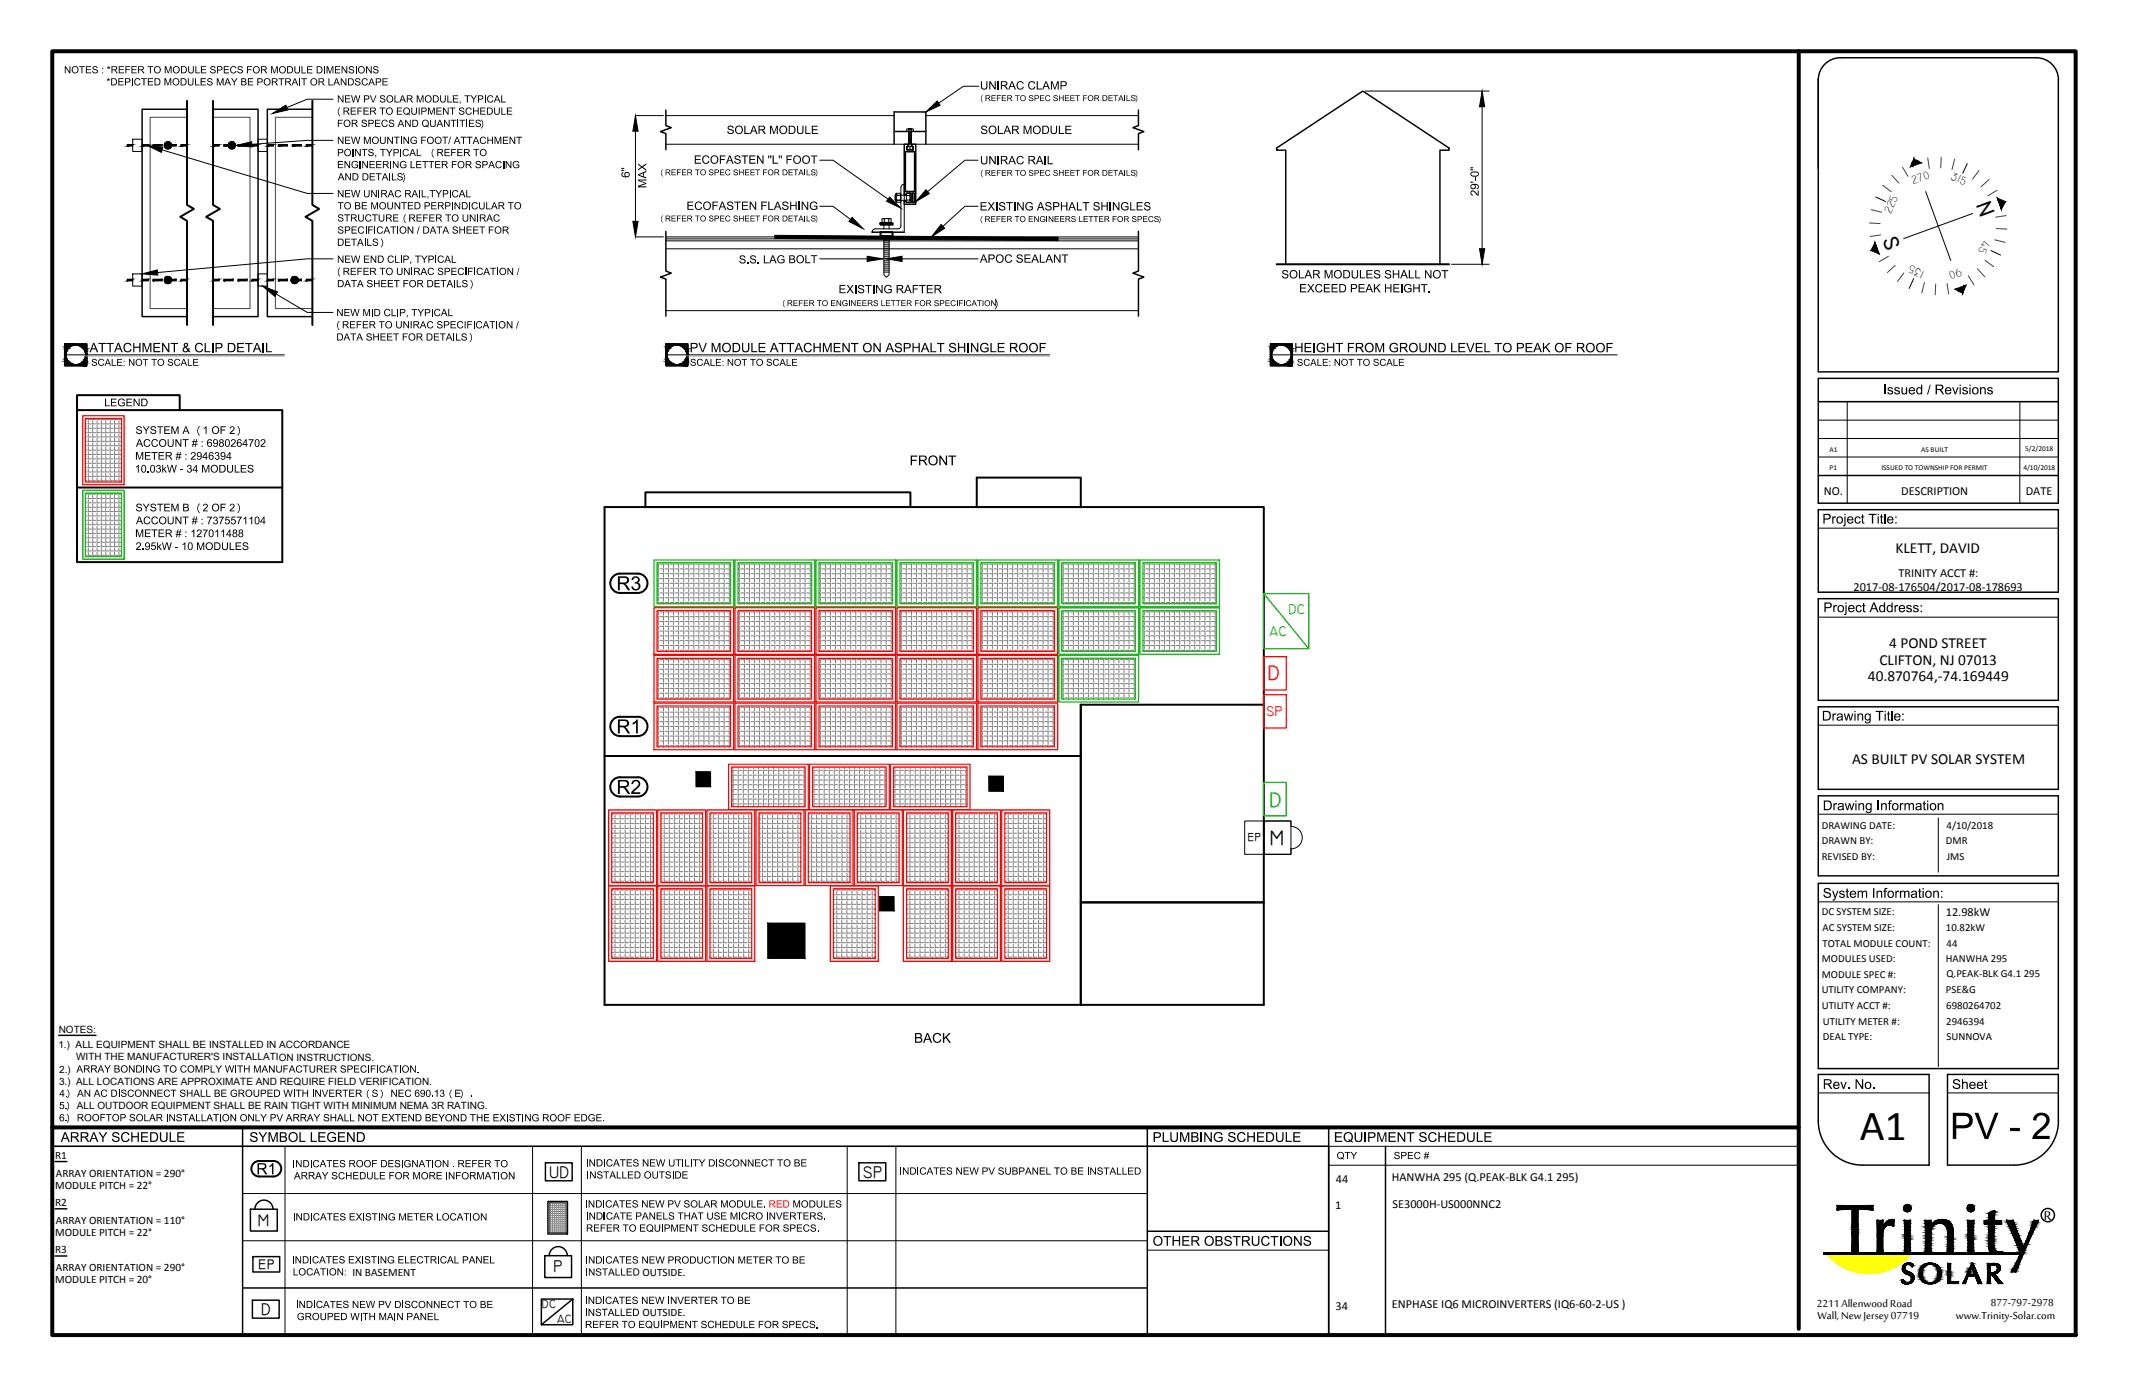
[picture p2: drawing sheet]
<svg xmlns="http://www.w3.org/2000/svg" width="432mm" height="279mm" viewBox="0 0 432 279" stroke-linecap="round" stroke-linejoin="round" font-family="sans-serif">
<defs><g id="words">
<text font-size="8.7" x="376.9" y="231.1">A1</text>
<text font-size="5.9" x="227.9" y="89.2">INSTALLATION OF (2) NEW ROOF MOUNTED PV SYSTEMS</text>
<g font-size="4.6">
<text x="400.4" y="41.6" transform="rotate(70 400.4 41.6)">N</text>
<text x="381.4" y="48.5" transform="rotate(70 381.4 48.5)">S</text>
</g>
<text font-size="4.3" fill="#f00" x="256.9" y="137.9">D</text>
<text font-size="4.3" fill="#00b800" x="257.2" y="163.4">D</text>
<text font-size="4.3" x="257.3" y="171.2">M</text>
<g font-size="3.5">
<text x="111.3" y="238.6">UD</text>
<text x="174.9" y="238.6">SP</text>
<text x="52.2" y="248.4">M</text>
<text x="414.1" y="247.1">R</text>
<text x="52.3" y="257.1">ep</text>
<text x="112.1" y="257.8">P</text>
<text x="52.9" y="266.5">D</text>
</g>
<g font-size="3.1">
<text x="384.1" y="111.9">KLETT, DAVID</text>
<text x="382.8" y="131.4">4 POND STREET</text>
<text x="378.5" y="138">40.870764,-74.169449</text>
<text x="380.8" y="134.7">CLIFTON, NJ 07013</text>
<text x="375.3" y="154.8">AS BUILT PV SOLAR SYSTEM</text>
</g>
<g font-size="2.9" fill="#00b800">
<text x="261.1" y="124.5">DC</text>
<text x="257.2" y="128.9">AC</text>
</g>
<text font-size="2.9" fill="#f00" x="256.6" y="145.1">SP</text>
<text font-size="2.9" x="252.8" y="170.4">ep</text>
<g font-size="2.8">
<text x="368.2" y="264.8">2211 Allenwood Road</text>
<text x="368.3" y="267.3">Wall, New Jersey 07719</text>
<text x="396.3" y="267.2">www.Trinity-Solar.com</text>
<text x="403.4" y="264.7">877-797-2978</text>
</g>
<g font-size="2.5">
<text x="369.6" y="100.2">NO.</text>
<text x="385.2" y="100.2">DESCRIPTION</text>
<text x="410.5" y="100.2">DATE</text>
<text x="375.6" y="119.8">2017-08-176504/2017-08-178693</text>
<text x="384.7" y="117">TRINITY ACCT #:</text>
<text x="394.3" y="185.6">12.98kW</text>
<text x="270.7" y="239.7">44</text>
<text x="282" y="239.3">HANWHA 295 (Q.PEAK-BLK G4.1 295)</text>
<text x="270.5" y="244.9">1</text>
<text x="282.2" y="244.8">SE3000H-US000NNC2</text>
<text x="109.8" y="265.1">DC</text>
<text x="112.9" y="268">AC</text>
<text x="270.6" y="265.4">34</text>
<text x="282" y="265">ENPHASE IQ6 MICROINVERTERS (IQ6-60-2-US )</text>
</g>
<g font-size="2.3">
<text x="387.7" y="37.3" transform="rotate(-20 387.7 37.3)">270</text>
<text x="395.2" y="36.2" transform="rotate(25 395.2 36.2)">315</text>
<text x="383.1" y="43.4" transform="rotate(-65 383.1 43.4)">225</text>
<text x="401.9" y="48.7" transform="rotate(115 401.9 48.7)">45</text>
<text x="390.1" y="55" transform="rotate(-155 390.1 55)">135</text>
<text x="397.2" y="54.3" transform="rotate(160 397.2 54.3)">90</text>
<text x="11.2" y="234.7">R1</text>
<text x="11.3" y="238.4">ARRAY ORIENTATION = 290°</text>
<text x="11.2" y="240.9">MODULE PITCH = 22°</text>
<text x="11.2" y="244.3">R2</text>
<text x="11.2" y="250.4">MODULE PITCH = 22°</text>
<text x="11.3" y="248">ARRAY ORIENTATION = 110°</text>
<text x="11.2" y="253.9">R3</text>
<text x="11.3" y="257.6">ARRAY ORIENTATION = 290°</text>
<text x="11.2" y="260">MODULE PITCH = 20°</text>
<text x="71.4" y="258.4">IN BASEMENT</text>
<text x="130.2" y="258.4">OUTSIDE.</text>
<text x="130.2" y="266.6">OUTSIDE.</text>
</g>
<g font-size="2.2">
<text x="369.1" y="167.9">DRAWING DATE:</text>
<text x="394.4" y="167.9">4/10/2018</text>
<text x="369.1" y="171.1">DRAWN BY:</text>
<text x="394.3" y="171.1">DMR</text>
<text x="369.1" y="174.3">REVISED BY:</text>
<text x="394.5" y="174.3">JMS</text>
<text x="369.1" y="185.5">DC SYSTEM SIZE:</text>
<text x="369.3" y="188.6">AC SYSTEM SIZE:</text>
<text x="369.3" y="191.8">TOTAL MODULE COUNT:</text>
<text x="394.3" y="188.7">10.82kW</text>
<text x="394.4" y="191.8">44</text>
<text x="369.1" y="194.9">MODULES USED:</text>
<text x="394.3" y="194.9">HANWHA 295</text>
<text x="369.1" y="198.1">MODULE SPEC #:</text>
<text x="369.1" y="201.3">UTILITY COMPANY:</text>
<text x="394.3" y="201.3">PSE&amp;G</text>
<text x="394.4" y="198">Q.PEAK-BLK G4.1 295</text>
<text x="369.1" y="204.4">UTILITY ACCT #:</text>
<text x="369.4" y="207.6">UTILITY METER #:</text>
<text x="394.4" y="204.4">6980264702</text>
<text x="394.4" y="207.6">2946394</text>
<text x="369.4" y="210.7">DEAL TYPE:</text>
<text x="394.4" y="210.7">SUNNOVA</text>
</g>
<g font-size="2">
<text x="11.9" y="209.2">NOTES:</text>
<text x="11.8" y="212.4">1.) ALL EQUIPMENT SHALL BE INSTALLED IN ACCORDANCE</text>
<text x="15.4" y="214.9">WITH THE MANUFACTURER'S INSTALLATION INSTRUCTIONS.</text>
<text x="12" y="219.7">3.) ALL LOCATIONS ARE APPROXIMATE AND REQUIRE FIELD VERIFICATION.</text>
<text x="12" y="217.3">2.)</text>
<text x="15.6" y="224.7">ALL OUTDOOR EQUIPMENT SHALL BE RAIN TIGHT WITH MINIMUM NEMA 3R RATING.</text>
</g>
<g font-size="1.5">
<text x="370.7" y="91.5">A1</text>
<text x="370.7" y="95.3">P1</text>
<text x="381.2" y="95.3">ISSUED TO TOWNSHIP FOR PERMIT</text>
<text x="389.3" y="91.5">AS BUILT</text>
<text x="410" y="95.2">4/10/2018</text>
<text x="410.3" y="91.5">5/2/2018</text>
</g>
</g></defs>
<g fill="none" stroke="#f00" stroke-width=".25">
<path d="M16.8 84.2h8.4v14h-8.4zM17.3 84.8h7.3v12.9h-7.3zM132.5 123.1h16.2v9.5h-16.2zM132.5 132.8h16.2v9.4h-16.2zM133.1 123.7h14.9v8.3h-14.9zM133.1 133.4h14.9v8.2h-14.9zM148.9 132.8h16.2v9.4h-16.2zM148.9 123.1h16.2v9.5h-16.2zM149.5 133.4h15v8.2h-15zM149.5 123.7h15v8.3h-15zM165.3 123.1h16.2v9.5h-16.2zM165.3 132.8h16.2v9.4h-16.2z"/>
<path d="M166 123.7h14.9v8.3h-14.9zM166 133.4h14.9v8.2h-14.9zM181.7 132.8h16.2v9.4h-16.2zM181.7 123.1h16.2v9.5h-16.2zM182.4 133.4h14.9v8.2h-14.9zM182.4 123.7h14.9v8.3h-14.9zM198.1 132.8h16.2v9.4h-16.2zM198.1 123.1h16.2v9.5h-16.2zM198.8 133.4h14.9v8.2h-14.9zM198.8 123.7h14.9v8.3h-14.9zM256.1 133h4.5v6.8h-4.5zM132.5 142.5h16.2v9.4h-16.2z"/>
<path d="M133.1 143h14.9v8.3h-14.9zM147.6 154.8h16.2v9.2h-16.2zM148.3 155.4h14.8v8h-14.8zM148.9 142.5h16.2v9.4h-16.2zM149.5 143h15v8.3h-15zM164 154.8h16.2v9.2h-16.2zM164.6 155.4h14.9v8h-14.9zM165.3 142.5h16.2v9.4h-16.2zM166 143h14.9v8.3h-14.9zM180.4 154.8h16.2v9.2h-16.2zM181 155.4h14.9v8h-14.9zM181.7 142.5h16.2v9.4h-16.2z"/>
<path d="M182.4 143h14.9v8.3h-14.9zM198.1 142.5h16.2v9.4h-16.2zM198.8 143h14.9v8.3h-14.9zM256.1 140.8h4.5v6.7h-4.5zM123.3 164.1h9.7v15.3h-9.7zM123.3 179.5h9.7v15.3h-9.7zM124 164.7h8.4v14.1h-8.4zM133.3 164.1h9.7v15.3h-9.7zM133.3 179.5h9.7v15.3h-9.7zM133.9 164.7h8.5v14.1h-8.5zM143.2 164.1h9.7v15.3h-9.7zM143.2 179.5h9.7v15.3h-9.7z"/>
<path d="M143.9 164.7h8.4v14.1h-8.4zM153.2 164.1h9.7v15.3h-9.7zM153.8 164.7h8.5v14.1h-8.5zM163.2 164.1h9.7v15.3h-9.7zM163.8 164.7h8.4v14.1h-8.4zM168.3 179.5h9.7v15.3h-9.7zM173.1 164.1h9.7v15.3h-9.7zM173.7 164.7h8.5v14.1h-8.5zM183.1 164.1h9.7v15.3h-9.7zM183.1 179.5h9.7v15.3h-9.7zM183.7 164.7h8.4v14.1h-8.4zM193 164.1h9.7v15.3h-9.7z"/>
<path d="M193 179.5h9.7v15.3h-9.7zM193.6 164.7h8.5v14.1h-8.5zM203 164.1h9.7v15.3h-9.7zM203 179.5h9.7v15.3h-9.7zM203.6 164.7h8.5v14.1h-8.5zM124 180.1h8.4v14.1h-8.4zM133.9 180.1h8.5v14.1h-8.5zM143.9 180.1h8.4v14.1h-8.4zM168.9 180.1h8.4v14.1h-8.4zM183.7 180.1h8.4v14.1h-8.4zM193.6 180.1h8.5v14.1h-8.5zM203.6 180.1h8.5v14.1h-8.5z"/>
</g>
<g fill="none" stroke="#808080" stroke-width=".2">
<path d="M17.3 85h.3M17.3 85.9h.3M17.3 86.8h.3M17.3 87.7h.3M17.3 88.5h.3M17.3 89.4h.3M17.3 90.3h.3M17.3 91.2h.3M17.3 92.1h.3M17.3 93h.3M17.3 93.9h.3M17.3 94.8h.3"/>
<path d="M17.3 95.6h.3M17.3 96.5h.3M17.3 97.4h.3M17.9 97.7h.1M17.9 84.8v.2h.6M17.9 85.2v.7h.6M17.9 86.1v.7h.6M17.9 87v.7h.6M17.9 87.9v.6h.6M17.9 88.8v.6h.6M17.9 89.7v.6h.6M17.9 90.6v.6h.6"/>
<path d="M17.9 91.5v.6h.6M17.9 92.3v.7h.6M17.9 93.2v.7h.6M17.9 94.1v.7h.6M17.9 95v.6h.6M17.9 95.9v.6h.6M17.9 96.8v.6h.6M17.9 99.9v.2h.6M18.8 97.7h.1M18.8 84.8v.2h.6M18.8 85.2v.7h.6M18.8 86.1v.7h.6"/>
<path d="M18.8 87v.7h.6M18.8 87.9v.6h.6M18.8 88.8v.6h.6M18.8 89.7v.6h.6M18.8 90.6v.6h.6M18.8 91.5v.6h.6M18.8 92.3v.7h.6M18.8 93.2v.7h.6M18.8 94.1v.7h.6M18.8 95v.6h.6M18.8 95.9v.6h.6M18.8 96.8v.6h.6"/>
<path d="M18.8 99.9v.2h.6M19.7 97.7h.1M19.7 84.8v.2h.6M19.7 85.2v.7h.6M19.7 86.1v.7h.6M19.7 87v.7h.6M19.7 87.9v.6h.6M19.7 88.8v.6h.6M19.7 89.7v.6h.6M19.7 90.6v.6h.6M19.7 91.5v.6h.6M19.7 92.3v.7h.6"/>
<path d="M19.7 93.2v.7h.6M19.7 94.1v.7h.6M19.7 95v.6h.6M19.7 95.9v.6h.6M19.7 96.8v.6h.6M19.7 99.9v.2h.6M20.5 97.7h.1M20.5 84.8v.2h.7M20.5 85.2v.7h.7M20.5 86.1v.7h.7M20.5 87v.7h.7M20.5 87.9v.6h.7"/>
<path d="M20.5 88.8v.6h.7M20.5 89.7v.6h.7M20.5 90.6v.6h.7M20.5 91.5v.6h.7M20.5 92.3v.7h.7M20.5 93.2v.7h.7M20.5 94.1v.7h.7M20.5 95v.6h.7M20.5 95.9v.6h.7M20.5 96.8v.6h.7M20.5 99.9v.2h.7M21.4 97.7h.1"/>
<path d="M21.4 84.8v.2h.7M21.4 85.2v.7h.7M21.4 86.1v.7h.7M21.4 87v.7h.7M21.4 87.9v.6h.7M21.4 88.8v.6h.7M21.4 89.7v.6h.7M21.4 90.6v.6h.7M21.4 91.5v.6h.7M21.4 92.3v.7h.7M21.4 93.2v.7h.7M21.4 94.1v.7h.7"/>
<path d="M21.4 95v.6h.7M21.4 95.9v.6h.7M21.4 96.8v.6h.7M21.4 99.9v.2h.7M22.3 97.7h.1M22.3 84.8v.2h.7M22.3 85.2v.7h.7M22.3 86.1v.7h.7M22.3 87v.7h.7M22.3 87.9v.6h.7M22.3 88.8v.6h.7M22.3 89.7v.6h.7"/>
<path d="M22.3 90.6v.6h.7M22.3 91.5v.6h.7M22.3 92.3v.7h.7M22.3 93.2v.7h.7M22.3 94.1v.7h.7M22.3 95v.6h.7M22.3 95.9v.6h.7M22.3 96.8v.6h.7M22.3 99.9v.2h.7M23.2 97.7h.1M23.2 84.8v.2h.7M23.2 85.2v.7h.7"/>
<path d="M23.2 86.1v.7h.7M23.2 87v.7h.7M23.2 87.9v.6h.7M23.2 88.8v.6h.7M23.2 89.7v.6h.7M23.2 90.6v.6h.7M23.2 91.5v.6h.7M23.2 92.3v.7h.7M23.2 93.2v.7h.7M23.2 94.1v.7h.7M23.2 95v.6h.7M23.2 95.9v.6h.7"/>
<path d="M23.2 96.8v.6h.7M23.2 99.9v.2h.7M24.1 97.7h.1M24.1 84.8v.2h.5M24.1 85.2v.7h.5M24.1 86.1v.7h.5M24.1 87v.7h.5M24.1 87.9v.6h.5M24.1 88.8v.6h.5M24.1 89.7v.6h.5M24.1 90.6v.6h.5M24.1 91.5v.6h.5"/>
<path d="M24.1 92.3v.7h.5M24.1 93.2v.7h.5M24.1 94.1v.7h.5M24.1 95v.6h.5M24.1 95.9v.6h.5M24.1 96.8v.6h.5M24.1 99.9v.2h.5M17.3 100.1h.3M17.3 101h.3M17.3 101.9h.3M17.3 102.8h.3M17.3 103.6h.3"/>
<path d="M17.3 104.5h.3M17.3 105.4h.3M17.3 106.3h.3M17.3 107.2h.3M17.3 108.1h.3M17.3 109h.3M17.3 109.9h.3M17.3 110.7h.3M17.3 111.6h.3M17.3 112.5h.3M17.9 112.8h.1M17.9 100.3v.7h.6"/>
<path d="M17.9 101.2v.7h.6M17.9 102.1v.7h.6M17.9 103v.6h.6M17.9 103.9v.6h.6M17.9 104.8v.6h.6M17.9 105.7v.6h.6M17.9 106.6v.6h.6M17.9 107.4v.7h.6M17.9 108.3v.7h.6M17.9 109.2v.7h.6M17.9 110.1v.6h.6M17.9 111v.6h.6"/>
<path d="M17.9 111.9v.6h.6M18.8 112.8h.1M18.8 100.3v.7h.6M18.8 101.2v.7h.6M18.8 102.1v.7h.6M18.8 103v.6h.6M18.8 103.9v.6h.6M18.8 104.8v.6h.6M18.8 105.7v.6h.6M18.8 106.6v.6h.6M18.8 107.4v.7h.6M18.8 108.3v.7h.6"/>
<path d="M18.8 109.2v.7h.6M18.8 110.1v.6h.6M18.8 111v.6h.6M18.8 111.9v.6h.6M19.7 112.8h.1M19.7 100.3v.7h.6M19.7 101.2v.7h.6M19.7 102.1v.7h.6M19.7 103v.6h.6M19.7 103.9v.6h.6M19.7 104.8v.6h.6M19.7 105.7v.6h.6"/>
<path d="M19.7 106.6v.6h.6M19.7 107.4v.7h.6M19.7 108.3v.7h.6M19.7 109.2v.7h.6M19.7 110.1v.6h.6M19.7 111v.6h.6M19.7 111.9v.6h.6M20.5 112.8h.1M20.5 100.3v.7h.7M20.5 101.2v.7h.7M20.5 102.1v.7h.7M20.5 103v.6h.7"/>
<path d="M20.5 103.9v.6h.7M20.5 104.8v.6h.7M20.5 105.7v.6h.7M20.5 106.6v.6h.7M20.5 107.4v.7h.7M20.5 108.3v.7h.7M20.5 109.2v.7h.7M20.5 110.1v.6h.7M20.5 111v.6h.7M20.5 111.9v.6h.7M21.4 112.8h.1M21.4 100.3v.7h.7"/>
<path d="M21.4 101.2v.7h.7M21.4 102.1v.7h.7M21.4 103v.6h.7M21.4 103.9v.6h.7M21.4 104.8v.6h.7M21.4 105.7v.6h.7M21.4 106.6v.6h.7M21.4 107.4v.7h.7M21.4 108.3v.7h.7M21.4 109.2v.7h.7M21.4 110.1v.6h.7M21.4 111v.6h.7"/>
<path d="M21.4 111.9v.6h.7M22.3 112.8h.1M22.3 100.3v.7h.7M22.3 101.2v.7h.7M22.3 102.1v.7h.7M22.3 103v.6h.7M22.3 103.9v.6h.7M22.3 104.8v.6h.7M22.3 105.7v.6h.7M22.3 106.6v.6h.7M22.3 107.4v.7h.7M22.3 108.3v.7h.7"/>
<path d="M22.3 109.2v.7h.7M22.3 110.1v.6h.7M22.3 111v.6h.7M22.3 111.9v.6h.7M23.2 112.8h.1M23.2 100.3v.7h.7M23.2 101.2v.7h.7M23.2 102.1v.7h.7M23.2 103v.6h.7M23.2 103.9v.6h.7M23.2 104.8v.6h.7M23.2 105.7v.6h.7"/>
<path d="M23.2 106.6v.6h.7M23.2 107.4v.7h.7M23.2 108.3v.7h.7M23.2 109.2v.7h.7M23.2 110.1v.6h.7M23.2 111v.6h.7M23.2 111.9v.6h.7M24.1 112.8h.1M24.1 100.3v.7h.5M24.1 101.2v.7h.5M24.1 102.1v.7h.5M24.1 103v.6h.5"/>
<path d="M24.1 103.9v.6h.5M24.1 104.8v.6h.5M24.1 105.7v.6h.5M24.1 106.6v.6h.5M24.1 107.4v.7h.5M24.1 108.3v.7h.5M24.1 109.2v.7h.5M24.1 110.1v.6h.5M24.1 111v.6h.5M24.1 111.9v.6h.5M133.1 119.2h.3v.7M133.1 118.2h.3v.7"/>
<path d="M133.1 117.2h.3v.7M133.1 116.2h.3v.8M133.1 115.3h.3v.7M133.1 114.3h.3v.7M133.7 119.2h.7v.7M133.7 118.2h.7v.7M133.7 117.2h.7v.7M133.7 116.2h.7v.8M133.7 115.3h.7v.7M133.7 114.3h.7v.7M134.7 119.2h.8v.7M134.7 118.2h.8v.7"/>
<path d="M134.7 117.2h.8v.7M134.7 116.2h.8v.8M134.7 115.3h.8v.7M134.7 114.3h.8v.7M135.7 119.2h.8v.7M135.7 118.2h.8v.7M135.7 117.2h.8v.7M135.7 116.2h.8v.8M135.7 115.3h.8v.7M135.7 114.3h.8v.7M136.8 119.2h.7v.7M136.8 118.2h.7v.7"/>
<path d="M136.8 117.2h.7v.7M136.8 116.2h.7v.8M136.8 115.3h.7v.7M136.8 114.3h.7v.7M137.8 119.2h.7v.7M137.8 118.2h.7v.7M137.8 117.2h.7v.7M137.8 116.2h.7v.8M137.8 115.3h.7v.7M137.8 114.3h.7v.7M138.8 119.2h.8v.7M138.8 118.2h.8v.7"/>
<path d="M138.8 117.2h.8v.7M138.8 116.2h.8v.8M138.8 115.3h.8v.7M138.8 114.3h.8v.7M139.8 119.2h.8v.7M139.8 118.2h.8v.7M139.8 117.2h.8v.7M139.8 116.2h.8v.8M139.8 115.3h.8v.7M139.8 114.3h.8v.7M140.9 119.2h.7v.7M140.9 118.2h.7v.7"/>
<path d="M140.9 117.2h.7v.7M140.9 116.2h.7v.8M140.9 115.3h.7v.7M140.9 114.3h.7v.7M141.9 119.2h.7v.7M141.9 118.2h.7v.7M141.9 117.2h.7v.7M141.9 116.2h.7v.8M141.9 115.3h.7v.7M141.9 114.3h.7v.7M142.9 119.2h.8v.7M142.9 118.2h.8v.7"/>
<path d="M142.9 117.2h.8v.7M142.9 116.2h.8v.8M142.9 115.3h.8v.7M142.9 114.3h.8v.7M143.9 119.2h.8v.7M143.9 118.2h.8v.7M143.9 117.2h.8v.7M143.9 116.2h.8v.8M143.9 115.3h.8v.7M143.9 114.3h.8v.7M145 119.2h.7v.7M145 118.2h.7v.7"/>
<path d="M145 117.2h.7v.7M145 116.2h.7v.8M145 115.3h.7v.7M145 114.3h.7v.7M146 119.2h.7v.7M146 118.2h.7v.7M146 117.2h.7v.7M146 116.2h.7v.8M146 115.3h.7v.7M146 114.3h.7v.7M147 119.2h.8v.7M147 118.2h.8v.7"/>
<path d="M147 117.2h.8v.7M147 116.2h.8v.8M147 115.3h.8v.7M147 114.3h.8v.7M149.5 119.2h.3v.7M149.5 118.2h.3v.7M149.5 117.2h.3v.7M149.5 116.2h.3v.8M149.5 115.3h.3v.7M149.5 114.3h.3v.7M150.1 119.2h.7v.7M150.1 118.2h.7v.7"/>
<path d="M150.1 117.2h.7v.7M150.1 116.2h.7v.8M150.1 115.3h.7v.7M150.1 114.3h.7v.7M151.1 119.2h.8v.7M151.1 118.2h.8v.7M151.1 117.2h.8v.7M151.1 116.2h.8v.8M151.1 115.3h.8v.7M151.1 114.3h.8v.7M152.2 119.2h.7v.7M152.2 118.2h.7v.7"/>
<path d="M152.2 117.2h.7v.7M152.2 116.2h.7v.8M152.2 115.3h.7v.7M152.2 114.3h.7v.7M153.2 119.2h.7v.7M153.2 118.2h.7v.7M153.2 117.2h.7v.7M153.2 116.2h.7v.8M153.2 115.3h.7v.7M153.2 114.3h.7v.7M154.2 119.2h.7v.7M154.2 118.2h.7v.7"/>
<path d="M154.2 117.2h.7v.7M154.2 116.2h.7v.8M154.2 115.3h.7v.7M154.2 114.3h.7v.7M155.2 119.2h.8v.7M155.2 118.2h.8v.7M155.2 117.2h.8v.7M155.2 116.2h.8v.8M155.2 115.3h.8v.7M155.2 114.3h.8v.7M156.3 119.2h.7v.7M156.3 118.2h.7v.7"/>
<path d="M156.3 117.2h.7v.7M156.3 116.2h.7v.8M156.3 115.3h.7v.7M156.3 114.3h.7v.7M157.3 119.2h.7v.7M157.3 118.2h.7v.7M157.3 117.2h.7v.7M157.3 116.2h.7v.8M157.3 115.3h.7v.7M157.3 114.3h.7v.7M158.3 119.2h.8v.7M158.3 118.2h.8v.7"/>
<path d="M158.3 117.2h.8v.7M158.3 116.2h.8v.8M158.3 115.3h.8v.7M158.3 114.3h.8v.7M159.3 119.2h.8v.7M159.3 118.2h.8v.7M159.3 117.2h.8v.7M159.3 116.2h.8v.8M159.3 115.3h.8v.7M159.3 114.3h.8v.7M160.3 119.2h.8v.7M160.3 118.2h.8v.7"/>
<path d="M160.3 117.2h.8v.7M160.3 116.2h.8v.8M160.3 115.3h.8v.7M160.3 114.3h.8v.7M161.4 119.2h.7v.7M161.4 118.2h.7v.7M161.4 117.2h.7v.7M161.4 116.2h.7v.8M161.4 115.3h.7v.7M161.4 114.3h.7v.7M162.4 119.2h.7v.7M162.4 118.2h.7v.7"/>
<path d="M162.4 117.2h.7v.7M162.4 116.2h.7v.8M162.4 115.3h.7v.7M162.4 114.3h.7v.7M163.4 119.2h.8v.7M163.4 118.2h.8v.7M163.4 117.2h.8v.7M163.4 116.2h.8v.8M163.4 115.3h.8v.7M163.4 114.3h.8v.7M166 119.2h.2v.7M166 118.2h.2v.7"/>
<path d="M166 117.2h.2v.7M166 116.2h.2v.8M166 115.3h.2v.7M166 114.3h.2v.7M166.5 119.2h.7v.7M166.5 118.2h.7v.7M166.5 117.2h.7v.7M166.5 116.2h.7v.8M166.5 115.3h.7v.7M166.5 114.3h.7v.7M167.5 119.2h.8v.7M167.5 118.2h.8v.7"/>
<path d="M167.5 117.2h.8v.7M167.5 116.2h.8v.8M167.5 115.3h.8v.7M167.5 114.3h.8v.7M168.6 119.2h.7v.7M168.6 118.2h.7v.7M168.6 117.2h.7v.7M168.6 116.2h.7v.8M168.6 115.3h.7v.7M168.6 114.3h.7v.7M169.6 119.2h.7v.7M169.6 118.2h.7v.7"/>
<path d="M169.6 117.2h.7v.7M169.6 116.2h.7v.8M169.6 115.3h.7v.7M169.6 114.3h.7v.7M170.6 119.2h.8v.7M170.6 118.2h.8v.7M170.6 117.2h.8v.7M170.6 116.2h.8v.8M170.6 115.3h.8v.7M170.6 114.3h.8v.7M171.6 119.2h.8v.7M171.6 118.2h.8v.7"/>
<path d="M171.6 117.2h.8v.7M171.6 116.2h.8v.8M171.6 115.3h.8v.7M171.6 114.3h.8v.7M172.7 119.2h.7v.7M172.7 118.2h.7v.7M172.7 117.2h.7v.7M172.7 116.2h.7v.8M172.7 115.3h.7v.7M172.7 114.3h.7v.7M173.7 119.2h.7v.7M173.7 118.2h.7v.7"/>
<path d="M173.7 117.2h.7v.7M173.7 116.2h.7v.8M173.7 115.3h.7v.7M173.7 114.3h.7v.7M174.7 119.2h.8v.7M174.7 118.2h.8v.7M174.7 117.2h.8v.7M174.7 116.2h.8v.8M174.7 115.3h.8v.7M174.7 114.3h.8v.7M175.7 119.2h.8v.7M175.7 118.2h.8v.7"/>
<path d="M175.7 117.2h.8v.7M175.7 116.2h.8v.8M175.7 115.3h.8v.7M175.7 114.3h.8v.7M176.8 119.2h.7v.7M176.8 118.2h.7v.7M176.8 117.2h.7v.7M176.8 116.2h.7v.8M176.8 115.3h.7v.7M176.8 114.3h.7v.7M177.8 119.2h.7v.7M177.8 118.2h.7v.7"/>
<path d="M177.8 117.2h.7v.7M177.8 116.2h.7v.8M177.8 115.3h.7v.7M177.8 114.3h.7v.7M178.8 119.2h.8v.7M178.8 118.2h.8v.7M178.8 117.2h.8v.7M178.8 116.2h.8v.8M178.8 115.3h.8v.7M178.8 114.3h.8v.7M179.8 119.2h.8v.7M179.8 118.2h.8v.7"/>
<path d="M179.8 117.2h.8v.7M179.8 116.2h.8v.8M179.8 115.3h.8v.7M179.8 114.3h.8v.7M182.4 119.2h.2v.7M182.4 118.2h.2v.7M182.4 117.2h.2v.7M182.4 116.2h.2v.8M182.4 115.3h.2v.7M182.4 114.3h.2v.7M182.9 119.2h.7v.7M182.9 118.2h.7v.7"/>
<path d="M182.9 117.2h.7v.7M182.9 116.2h.7v.8M182.9 115.3h.7v.7M182.9 114.3h.7v.7M183.9 119.2h.8v.7M183.9 118.2h.8v.7M183.9 117.2h.8v.7M183.9 116.2h.8v.8M183.9 115.3h.8v.7M183.9 114.3h.8v.7M185 119.2h.7v.7M185 118.2h.7v.7"/>
<path d="M185 117.2h.7v.7M185 116.2h.7v.8M185 115.3h.7v.7M185 114.3h.7v.7M186 119.2h.7v.7M186 118.2h.7v.7M186 117.2h.7v.7M186 116.2h.7v.8M186 115.3h.7v.7M186 114.3h.7v.7M187 119.2h.8v.7M187 118.2h.8v.7"/>
<path d="M187 117.2h.8v.7M187 116.2h.8v.8M187 115.3h.8v.7M187 114.3h.8v.7M188 119.2h.8v.7M188 118.2h.8v.7M188 117.2h.8v.7M188 116.2h.8v.8M188 115.3h.8v.7M188 114.3h.8v.7M189.1 119.2h.7v.7M189.1 118.2h.7v.7"/>
<path d="M189.1 117.2h.7v.7M189.1 116.2h.7v.8M189.1 115.3h.7v.7M189.1 114.3h.7v.7M190.1 119.2h.7v.7M190.1 118.2h.7v.7M190.1 117.2h.7v.7M190.1 116.2h.7v.8M190.1 115.3h.7v.7M190.1 114.3h.7v.7M191.1 119.2h.8v.7M191.1 118.2h.8v.7"/>
<path d="M191.1 117.2h.8v.7M191.1 116.2h.8v.8M191.1 115.3h.8v.7M191.1 114.3h.8v.7M192.1 119.2h.8v.7M192.1 118.2h.8v.7M192.1 117.2h.8v.7M192.1 116.2h.8v.8M192.1 115.3h.8v.7M192.1 114.3h.8v.7M193.2 119.2h.7v.7M193.2 118.2h.7v.7"/>
<path d="M193.2 117.2h.7v.7M193.2 116.2h.7v.8M193.2 115.3h.7v.7M193.2 114.3h.7v.7M194.2 119.2h.7v.7M194.2 118.2h.7v.7M194.2 117.2h.7v.7M194.2 116.2h.7v.8M194.2 115.3h.7v.7M194.2 114.3h.7v.7M195.2 119.2h.8v.7M195.2 118.2h.8v.7"/>
<path d="M195.2 117.2h.8v.7M195.2 116.2h.8v.8M195.2 115.3h.8v.7M195.2 114.3h.8v.7M196.2 119.2h.8v.7M196.2 118.2h.8v.7M196.2 117.2h.8v.7M196.2 116.2h.8v.8M196.2 115.3h.8v.7M196.2 114.3h.8v.7M198.8 119.2h.2v.7M198.8 118.2h.2v.7"/>
<path d="M198.8 117.2h.2v.7M198.8 116.2h.2v.8M198.8 115.3h.2v.7M198.8 114.3h.2v.7M199.3 119.2h.8v.7M199.3 118.2h.8v.7M199.3 117.2h.8v.7M199.3 116.2h.8v.8M199.3 115.3h.8v.7M199.3 114.3h.8v.7M200.3 119.2h.8v.7M200.3 118.2h.8v.7"/>
<path d="M200.3 117.2h.8v.7M200.3 116.2h.8v.8M200.3 115.3h.8v.7M200.3 114.3h.8v.7M201.4 119.2h.7v.7M201.4 118.2h.7v.7M201.4 117.2h.7v.7M201.4 116.2h.7v.8M201.4 115.3h.7v.7M201.4 114.3h.7v.7M202.4 119.2h.7v.7M202.4 118.2h.7v.7"/>
<path d="M202.4 117.2h.7v.7M202.4 116.2h.7v.8M202.4 115.3h.7v.7M202.4 114.3h.7v.7M203.4 119.2h.8v.7M203.4 118.2h.8v.7M203.4 117.2h.8v.7M203.4 116.2h.8v.8M203.4 115.3h.8v.7M203.4 114.3h.8v.7M204.5 119.2h.7v.7M204.5 118.2h.7v.7"/>
<path d="M204.5 117.2h.7v.7M204.5 116.2h.7v.8M204.5 115.3h.7v.7M204.5 114.3h.7v.7M205.5 119.2h.7v.7M205.5 118.2h.7v.7M205.5 117.2h.7v.7M205.5 116.2h.7v.8M205.5 115.3h.7v.7M205.5 114.3h.7v.7M206.5 119.2h.7v.7M206.5 118.2h.7v.7"/>
<path d="M206.5 117.2h.7v.7M206.5 116.2h.7v.8M206.5 115.3h.7v.7M206.5 114.3h.7v.7M207.5 119.2h.8v.7M207.5 118.2h.8v.7M207.5 117.2h.8v.7M207.5 116.2h.8v.8M207.5 115.3h.8v.7M207.5 114.3h.8v.7M208.5 119.2h.8v.7M208.5 118.2h.8v.7"/>
<path d="M208.5 117.2h.8v.7M208.5 116.2h.8v.8M208.5 115.3h.8v.7M208.5 114.3h.8v.7M209.6 119.2h.7v.7M209.6 118.2h.7v.7M209.6 117.2h.7v.7M209.6 116.2h.7v.8M209.6 115.3h.7v.7M209.6 114.3h.7v.7M210.6 119.2h.8v.7M210.6 118.2h.8v.7"/>
<path d="M210.6 117.2h.8v.7M210.6 116.2h.8v.8M210.6 115.3h.8v.7M210.6 114.3h.8v.7M211.6 119.2h.8v.7M211.6 118.2h.8v.7M211.6 117.2h.8v.7M211.6 116.2h.8v.8M211.6 115.3h.8v.7M211.6 114.3h.8v.7M212.6 119.2h.8v.7M212.6 118.2h.8v.7"/>
<path d="M212.6 117.2h.8v.7M212.6 116.2h.8v.8M212.6 115.3h.8v.7M212.6 114.3h.8v.7M215.2 119.2h.2v.7M215.2 118.2h.2v.7M215.2 117.2h.2v.7M215.2 116.2h.2v.8M215.2 115.3h.2v.7M215.2 114.3h.2v.7M215.7 119.2h.8v.7M215.7 118.2h.8v.7"/>
<path d="M215.7 117.2h.8v.7M215.7 116.2h.8v.8M215.7 115.3h.8v.7M215.7 114.3h.8v.7M216.8 119.2h.7v.7M216.8 118.2h.7v.7M216.8 117.2h.7v.7M216.8 116.2h.7v.8M216.8 115.3h.7v.7M216.8 114.3h.7v.7M217.8 119.2h.7v.7M217.8 118.2h.7v.7"/>
<path d="M217.8 117.2h.7v.7M217.8 116.2h.7v.8M217.8 115.3h.7v.7M217.8 114.3h.7v.7M218.8 119.2h.7v.7M218.8 118.2h.7v.7M218.8 117.2h.7v.7M218.8 116.2h.7v.8M218.8 115.3h.7v.7M218.8 114.3h.7v.7M219.8 119.2h.8v.7M219.8 118.2h.8v.7"/>
<path d="M219.8 117.2h.8v.7M219.8 116.2h.8v.8M219.8 115.3h.8v.7M219.8 114.3h.8v.7M220.9 119.2h.7v.7M220.9 118.2h.7v.7M220.9 117.2h.7v.7M220.9 116.2h.7v.8M220.9 115.3h.7v.7M220.9 114.3h.7v.7M221.9 119.2h.7v.7M221.9 118.2h.7v.7"/>
<path d="M221.9 117.2h.7v.7M221.9 116.2h.7v.8M221.9 115.3h.7v.7M221.9 114.3h.7v.7M222.9 119.2h.8v.7M222.9 118.2h.8v.7M222.9 117.2h.8v.7M222.9 116.2h.8v.8M222.9 115.3h.8v.7M222.9 114.3h.8v.7M223.9 119.2h.8v.7M223.9 118.2h.8v.7"/>
<path d="M223.9 117.2h.8v.7M223.9 116.2h.8v.8M223.9 115.3h.8v.7M223.9 114.3h.8v.7M225 119.2h.7v.7M225 118.2h.7v.7M225 117.2h.7v.7M225 116.2h.7v.8M225 115.3h.7v.7M225 114.3h.7v.7M226 119.2h.7v.7M226 118.2h.7v.7"/>
<path d="M226 117.2h.7v.7M226 116.2h.7v.8M226 115.3h.7v.7M226 114.3h.7v.7M227 119.2h.8v.7M227 118.2h.8v.7M227 117.2h.8v.7M227 116.2h.8v.8M227 115.3h.8v.7M227 114.3h.8v.7M228 119.2h.8v.7M228 118.2h.8v.7"/>
<path d="M228 117.2h.8v.7M228 116.2h.8v.8M228 115.3h.8v.7M228 114.3h.8v.7M229.1 119.2h.7v.7M229.1 118.2h.7v.7M229.1 117.2h.7v.7M229.1 116.2h.7v.8M229.1 115.3h.7v.7M229.1 114.3h.7v.7M231.6 119.2h.3v.7M231.6 118.2h.3v.7"/>
<path d="M231.6 117.2h.3v.7M231.6 116.2h.3v.8M231.6 115.3h.3v.7M231.6 114.3h.3v.7M232.1 119.2h.8v.7M232.1 118.2h.8v.7M232.1 117.2h.8v.7M232.1 116.2h.8v.8M232.1 115.3h.8v.7M232.1 114.3h.8v.7M233.2 119.2h.7v.7M233.2 118.2h.7v.7"/>
<path d="M233.2 117.2h.7v.7M233.2 116.2h.7v.8M233.2 115.3h.7v.7M233.2 114.3h.7v.7M234.2 119.2h.7v.7M234.2 118.2h.7v.7M234.2 117.2h.7v.7M234.2 116.2h.7v.8M234.2 115.3h.7v.7M234.2 114.3h.7v.7M235.2 119.2h.8v.7M235.2 118.2h.8v.7"/>
<path d="M235.2 117.2h.8v.7M235.2 116.2h.8v.8M235.2 115.3h.8v.7M235.2 114.3h.8v.7M236.2 119.2h.8v.7M236.2 118.2h.8v.7M236.2 117.2h.8v.7M236.2 116.2h.8v.8M236.2 115.3h.8v.7M236.2 114.3h.8v.7M237.3 119.2h.7v.7M237.3 118.2h.7v.7"/>
<path d="M237.3 117.2h.7v.7M237.3 116.2h.7v.8M237.3 115.3h.7v.7M237.3 114.3h.7v.7M238.3 119.2h.7v.7M238.3 118.2h.7v.7M238.3 117.2h.7v.7M238.3 116.2h.7v.8M238.3 115.3h.7v.7M238.3 114.3h.7v.7M239.3 119.2h.8v.7M239.3 118.2h.8v.7"/>
<path d="M239.3 117.2h.8v.7M239.3 116.2h.8v.8M239.3 115.3h.8v.7M239.3 114.3h.8v.7M240.3 119.2h.8v.7M240.3 118.2h.8v.7M240.3 117.2h.8v.7M240.3 116.2h.8v.8M240.3 115.3h.8v.7M240.3 114.3h.8v.7M241.4 119.2h.7v.7M241.4 118.2h.7v.7"/>
<path d="M241.4 117.2h.7v.7M241.4 116.2h.7v.8M241.4 115.3h.7v.7M241.4 114.3h.7v.7M242.4 119.2h.7v.7M242.4 118.2h.7v.7M242.4 117.2h.7v.7M242.4 116.2h.7v.8M242.4 115.3h.7v.7M242.4 114.3h.7v.7M243.4 119.2h.8v.7M243.4 118.2h.8v.7"/>
<path d="M243.4 117.2h.8v.7M243.4 116.2h.8v.8M243.4 115.3h.8v.7M243.4 114.3h.8v.7M244.4 119.2h.8v.7M244.4 118.2h.8v.7M244.4 117.2h.8v.7M244.4 116.2h.8v.8M244.4 115.3h.8v.7M244.4 114.3h.8v.7M245.5 119.2h.7v.7M245.5 118.2h.7v.7"/>
<path d="M245.5 117.2h.7v.7M245.5 116.2h.7v.8M245.5 115.3h.7v.7M245.5 114.3h.7v.7M133.1 122.1h.3v.2M133.1 121.1h.3v.7M133.1 120.1h.3v.7M133.1 124h.3v.7M133.1 124.9h.3v.7M133.1 125.9h.3v.7M133.1 126.9h.3v.7M133.1 127.9h.3v.7"/>
<path d="M133.1 128.8h.3v.7M133.1 129.8h.3v.7M133.1 130.8h.3v.7M133.1 131.8h.3v.2M133.1 133.6h.3v.7M133.1 134.6h.3v.7M133.1 135.6h.3v.7M133.1 136.6h.3v.7M133.1 137.5h.3v.7M133.1 138.5h.3v.7M133.1 139.5h.3v.7M133.7 122.1h.7v.2"/>
<path d="M133.7 121.1h.7v.7M133.7 120.1h.7v.7M133.7 124h.7v.7M133.7 124.9h.7v.7M133.7 125.9h.7v.7M133.7 126.9h.7v.7M133.7 127.9h.7v.7M133.7 128.8h.7v.7M133.7 129.8h.7v.7M133.7 130.8h.7v.7M133.7 131.8h.7v.2M133.7 133.6h.7v.7"/>
<path d="M133.7 134.6h.7v.7M133.7 135.6h.7v.7M133.7 136.6h.7v.7M133.7 137.5h.7v.7M133.7 138.5h.7v.7M133.7 139.5h.7v.7M134.7 122.1h.8v.2M134.7 121.1h.8v.7M134.7 120.1h.8v.7M134.7 124h.8v.7M134.7 124.9h.8v.7M134.7 125.9h.8v.7"/>
<path d="M134.7 126.9h.8v.7M134.7 127.9h.8v.7M134.7 128.8h.8v.7M134.7 129.8h.8v.7M134.7 130.8h.8v.7M134.7 131.8h.8v.2M134.7 133.6h.8v.7M134.7 134.6h.8v.7M134.7 135.6h.8v.7M134.7 136.6h.8v.7M134.7 137.5h.8v.7M134.7 138.5h.8v.7"/>
<path d="M134.7 139.5h.8v.7M135.7 122.1h.8v.2M135.7 121.1h.8v.7M135.7 120.1h.8v.7M135.7 124h.8v.7M135.7 124.9h.8v.7M135.7 125.9h.8v.7M135.7 126.9h.8v.7M135.7 127.9h.8v.7M135.7 128.8h.8v.7M135.7 129.8h.8v.7M135.7 130.8h.8v.7"/>
<path d="M135.7 131.8h.8v.2M135.7 133.6h.8v.7M135.7 134.6h.8v.7M135.7 135.6h.8v.7M135.7 136.6h.8v.7M135.7 137.5h.8v.7M135.7 138.5h.8v.7M135.7 139.5h.8v.7M136.8 122.1h.7v.2M136.8 121.1h.7v.7M136.8 120.1h.7v.7M136.8 124h.7v.7"/>
<path d="M136.8 124.9h.7v.7M136.8 125.9h.7v.7M136.8 126.9h.7v.7M136.8 127.9h.7v.7M136.8 128.8h.7v.7M136.8 129.8h.7v.7M136.8 130.8h.7v.7M136.8 131.8h.7v.2M136.8 133.6h.7v.7M136.8 134.6h.7v.7M136.8 135.6h.7v.7M136.8 136.6h.7v.7"/>
<path d="M136.8 137.5h.7v.7M136.8 138.5h.7v.7M136.8 139.5h.7v.7M137.8 122.1h.7v.2M137.8 121.1h.7v.7M137.8 120.1h.7v.7M137.8 124h.7v.7M137.8 124.9h.7v.7M137.8 125.9h.7v.7M137.8 126.9h.7v.7M137.8 127.9h.7v.7M137.8 128.8h.7v.7"/>
<path d="M137.8 129.8h.7v.7M137.8 130.8h.7v.7M137.8 131.8h.7v.2M137.8 133.6h.7v.7M137.8 134.6h.7v.7M137.8 135.6h.7v.7M137.8 136.6h.7v.7M137.8 137.5h.7v.7M137.8 138.5h.7v.7M137.8 139.5h.7v.7M138.8 122.1h.8v.2M138.8 121.1h.8v.7"/>
<path d="M138.8 120.1h.8v.7M138.8 124h.8v.7M138.8 124.9h.8v.7M138.8 125.9h.8v.7M138.8 126.9h.8v.7M138.8 127.9h.8v.7M138.8 128.8h.8v.7M138.8 129.8h.8v.7M138.8 130.8h.8v.7M138.8 131.8h.8v.2M138.8 133.6h.8v.7M138.8 134.6h.8v.7"/>
<path d="M138.8 135.6h.8v.7M138.8 136.6h.8v.7M138.8 137.5h.8v.7M138.8 138.5h.8v.7M138.8 139.5h.8v.7M139.8 122.1h.8v.2M139.8 121.1h.8v.7M139.8 120.1h.8v.7M139.8 124h.8v.7M139.8 124.9h.8v.7M139.8 125.9h.8v.7M139.8 126.9h.8v.7"/>
<path d="M139.8 127.9h.8v.7M139.8 128.8h.8v.7M139.8 129.8h.8v.7M139.8 130.8h.8v.7M139.8 131.8h.8v.2M139.8 133.6h.8v.7M139.8 134.6h.8v.7M139.8 135.6h.8v.7M139.8 136.6h.8v.7M139.8 137.5h.8v.7M139.8 138.5h.8v.7M139.8 139.5h.8v.7"/>
<path d="M140.9 122.1h.7v.2M140.9 121.1h.7v.7M140.9 120.1h.7v.7M140.9 124h.7v.7M140.9 124.9h.7v.7M140.9 125.9h.7v.7M140.9 126.9h.7v.7M140.9 127.9h.7v.7M140.9 128.8h.7v.7M140.9 129.8h.7v.7M140.9 130.8h.7v.7M140.9 131.8h.7v.2"/>
<path d="M140.9 133.6h.7v.7M140.9 134.6h.7v.7M140.9 135.6h.7v.7M140.9 136.6h.7v.7M140.9 137.5h.7v.7M140.9 138.5h.7v.7M140.9 139.5h.7v.7M141.9 122.1h.7v.2M141.9 121.1h.7v.7M141.9 120.1h.7v.7M141.9 124h.7v.7M141.9 124.9h.7v.7"/>
<path d="M141.9 125.9h.7v.7M141.9 126.9h.7v.7M141.9 127.9h.7v.7M141.9 128.8h.7v.7M141.9 129.8h.7v.7M141.9 130.8h.7v.7M141.9 131.8h.7v.2M141.9 133.6h.7v.7M141.9 134.6h.7v.7M141.9 135.6h.7v.7M141.9 136.6h.7v.7M141.9 137.5h.7v.7"/>
<path d="M141.9 138.5h.7v.7M141.9 139.5h.7v.7M142.9 122.1h.8v.2M142.9 121.1h.8v.7M142.9 120.1h.8v.7M142.9 124h.8v.7M142.9 124.9h.8v.7M142.9 125.9h.8v.7M142.9 126.9h.8v.7M142.9 127.9h.8v.7M142.9 128.8h.8v.7M142.9 129.8h.8v.7"/>
<path d="M142.9 130.8h.8v.7M142.9 131.8h.8v.2M142.9 133.6h.8v.7M142.9 134.6h.8v.7M142.9 135.6h.8v.7M142.9 136.6h.8v.7M142.9 137.5h.8v.7M142.9 138.5h.8v.7M142.9 139.5h.8v.7M143.9 122.1h.8v.2M143.9 121.1h.8v.7M143.9 120.1h.8v.7"/>
<path d="M143.9 124h.8v.7M143.9 124.9h.8v.7M143.9 125.9h.8v.7M143.9 126.9h.8v.7M143.9 127.9h.8v.7M143.9 128.8h.8v.7M143.9 129.8h.8v.7M143.9 130.8h.8v.7M143.9 131.8h.8v.2M143.9 133.6h.8v.7M143.9 134.6h.8v.7M143.9 135.6h.8v.7"/>
<path d="M143.9 136.6h.8v.7M143.9 137.5h.8v.7M143.9 138.5h.8v.7M143.9 139.5h.8v.7M145 122.1h.7v.2M145 121.1h.7v.7M145 120.1h.7v.7M145 124h.7v.7M145 124.9h.7v.7M145 125.9h.7v.7M145 126.9h.7v.7M145 127.9h.7v.7"/>
<path d="M145 128.8h.7v.7M145 129.8h.7v.7M145 130.8h.7v.7M145 131.8h.7v.2M145 133.6h.7v.7M145 134.6h.7v.7M145 135.6h.7v.7M145 136.6h.7v.7M145 137.5h.7v.7M145 138.5h.7v.7M145 139.5h.7v.7M146 122.1h.7v.2"/>
<path d="M146 121.1h.7v.7M146 120.1h.7v.7M146 124h.7v.7M146 124.9h.7v.7M146 125.9h.7v.7M146 126.9h.7v.7M146 127.9h.7v.7M146 128.8h.7v.7M146 129.8h.7v.7M146 130.8h.7v.7M146 131.8h.7v.2M146 133.6h.7v.7"/>
<path d="M146 134.6h.7v.7M146 135.6h.7v.7M146 136.6h.7v.7M146 137.5h.7v.7M146 138.5h.7v.7M146 139.5h.7v.7M147 122.1h.8v.2M147 121.1h.8v.7M147 120.1h.8v.7M147 124h.8v.7M147 124.9h.8v.7M147 125.9h.8v.7"/>
<path d="M147 126.9h.8v.7M147 127.9h.8v.7M147 128.8h.8v.7M147 129.8h.8v.7M147 130.8h.8v.7M147 131.8h.8v.2M147 133.6h.8v.7M147 134.6h.8v.7M147 135.6h.8v.7M147 136.6h.8v.7M147 137.5h.8v.7M147 138.5h.8v.7"/>
<path d="M147 139.5h.8v.7M149.5 122.1h.3v.2M149.5 121.1h.3v.7M149.5 120.1h.3v.7M149.5 124h.3v.7M149.5 124.9h.3v.7M149.5 125.9h.3v.7M149.5 126.9h.3v.7M149.5 127.9h.3v.7M149.5 128.8h.3v.7M149.5 129.8h.3v.7M149.5 130.8h.3v.7"/>
<path d="M149.5 131.8h.3v.2M149.5 133.6h.3v.7M149.5 134.6h.3v.7M149.5 135.6h.3v.7M149.5 136.6h.3v.7M149.5 137.5h.3v.7M149.5 138.5h.3v.7M149.5 139.5h.3v.7M150.1 122.1h.7v.2M150.1 121.1h.7v.7M150.1 120.1h.7v.7M150.1 124h.7v.7"/>
<path d="M150.1 124.9h.7v.7M150.1 125.9h.7v.7M150.1 126.9h.7v.7M150.1 127.9h.7v.7M150.1 128.8h.7v.7M150.1 129.8h.7v.7M150.1 130.8h.7v.7M150.1 131.8h.7v.2M150.1 133.6h.7v.7M150.1 134.6h.7v.7M150.1 135.6h.7v.7M150.1 136.6h.7v.7"/>
<path d="M150.1 137.5h.7v.7M150.1 138.5h.7v.7M150.1 139.5h.7v.7M151.1 122.1h.8v.2M151.1 121.1h.8v.7M151.1 120.1h.8v.7M151.1 124h.8v.7M151.1 124.9h.8v.7M151.1 125.9h.8v.7M151.1 126.9h.8v.7M151.1 127.9h.8v.7M151.1 128.8h.8v.7"/>
<path d="M151.1 129.8h.8v.7M151.1 130.8h.8v.7M151.1 131.8h.8v.2M151.1 133.6h.8v.7M151.1 134.6h.8v.7M151.1 135.6h.8v.7M151.1 136.6h.8v.7M151.1 137.5h.8v.7M151.1 138.5h.8v.7M151.1 139.5h.8v.7M152.2 122.1h.7v.2M152.2 121.1h.7v.7"/>
<path d="M152.2 120.1h.7v.7M152.2 124h.7v.7M152.2 124.9h.7v.7M152.2 125.9h.7v.7M152.2 126.9h.7v.7M152.2 127.9h.7v.7M152.2 128.8h.7v.7M152.2 129.8h.7v.7M152.2 130.8h.7v.7M152.2 131.8h.7v.2M152.2 133.6h.7v.7M152.2 134.6h.7v.7"/>
<path d="M152.2 135.6h.7v.7M152.2 136.6h.7v.7M152.2 137.5h.7v.7M152.2 138.5h.7v.7M152.2 139.5h.7v.7M153.2 122.1h.7v.2M153.2 121.1h.7v.7M153.2 120.1h.7v.7M153.2 124h.7v.7M153.2 124.9h.7v.7M153.2 125.9h.7v.7M153.2 126.9h.7v.7"/>
<path d="M153.2 127.9h.7v.7M153.2 128.8h.7v.7M153.2 129.8h.7v.7M153.2 130.8h.7v.7M153.2 131.8h.7v.2M153.2 133.6h.7v.7M153.2 134.6h.7v.7M153.2 135.6h.7v.7M153.2 136.6h.7v.7M153.2 137.5h.7v.7M153.2 138.5h.7v.7M153.2 139.5h.7v.7"/>
<path d="M154.2 122.1h.7v.2M154.2 121.1h.7v.7M154.2 120.1h.7v.7M154.2 124h.7v.7M154.2 124.9h.7v.7M154.2 125.9h.7v.7M154.2 126.9h.7v.7M154.2 127.9h.7v.7M154.2 128.8h.7v.7M154.2 129.8h.7v.7M154.2 130.8h.7v.7M154.2 131.8h.7v.2"/>
<path d="M154.2 133.6h.7v.7M154.2 134.6h.7v.7M154.2 135.6h.7v.7M154.2 136.6h.7v.7M154.2 137.5h.7v.7M154.2 138.5h.7v.7M154.2 139.5h.7v.7M155.2 122.1h.8v.2M155.2 121.1h.8v.7M155.2 120.1h.8v.7M155.2 124h.8v.7M155.2 124.9h.8v.7"/>
<path d="M155.2 125.9h.8v.7M155.2 126.9h.8v.7M155.2 127.9h.8v.7M155.2 128.8h.8v.7M155.2 129.8h.8v.7M155.2 130.8h.8v.7M155.2 131.8h.8v.2M155.2 133.6h.8v.7M155.2 134.6h.8v.7M155.2 135.6h.8v.7M155.2 136.6h.8v.7M155.2 137.5h.8v.7"/>
<path d="M155.2 138.5h.8v.7M155.2 139.5h.8v.7M156.3 122.1h.7v.2M156.3 121.1h.7v.7M156.3 120.1h.7v.7M156.3 124h.7v.7M156.3 124.9h.7v.7M156.3 125.9h.7v.7M156.3 126.9h.7v.7M156.3 127.9h.7v.7M156.3 128.8h.7v.7M156.3 129.8h.7v.7"/>
<path d="M156.3 130.8h.7v.7M156.3 131.8h.7v.2M156.3 133.6h.7v.7M156.3 134.6h.7v.7M156.3 135.6h.7v.7M156.3 136.6h.7v.7M156.3 137.5h.7v.7M156.3 138.5h.7v.7M156.3 139.5h.7v.7M157.3 122.1h.7v.2M157.3 121.1h.7v.7M157.3 120.1h.7v.7"/>
<path d="M157.3 124h.7v.7M157.3 124.9h.7v.7M157.3 125.9h.7v.7M157.3 126.9h.7v.7M157.3 127.9h.7v.7M157.3 128.8h.7v.7M157.3 129.8h.7v.7M157.3 130.8h.7v.7M157.3 131.8h.7v.2M157.3 133.6h.7v.7M157.3 134.6h.7v.7M157.3 135.6h.7v.7"/>
<path d="M157.3 136.6h.7v.7M157.3 137.5h.7v.7M157.3 138.5h.7v.7M157.3 139.5h.7v.7M158.3 122.1h.8v.2M158.3 121.1h.8v.7M158.3 120.1h.8v.7M158.3 124h.8v.7M158.3 124.9h.8v.7M158.3 125.9h.8v.7M158.3 126.9h.8v.7M158.3 127.9h.8v.7"/>
<path d="M158.3 128.8h.8v.7M158.3 129.8h.8v.7M158.3 130.8h.8v.7M158.3 131.8h.8v.2M158.3 133.6h.8v.7M158.3 134.6h.8v.7M158.3 135.6h.8v.7M158.3 136.6h.8v.7M158.3 137.5h.8v.7M158.3 138.5h.8v.7M158.3 139.5h.8v.7M159.3 122.1h.8v.2"/>
<path d="M159.3 121.1h.8v.7M159.3 120.1h.8v.7M159.3 124h.8v.7M159.3 124.9h.8v.7M159.3 125.9h.8v.7M159.3 126.9h.8v.7M159.3 127.9h.8v.7M159.3 128.8h.8v.7M159.3 129.8h.8v.7M159.3 130.8h.8v.7M159.3 131.8h.8v.2M159.3 133.6h.8v.7"/>
<path d="M159.3 134.6h.8v.7M159.3 135.6h.8v.7M159.3 136.6h.8v.7M159.3 137.5h.8v.7M159.3 138.5h.8v.7M159.3 139.5h.8v.7M160.3 122.1h.8v.2M160.3 121.1h.8v.7M160.3 120.1h.8v.7M160.3 124h.8v.7M160.3 124.9h.8v.7M160.3 125.9h.8v.7"/>
<path d="M160.3 126.9h.8v.7M160.3 127.9h.8v.7M160.3 128.8h.8v.7M160.3 129.8h.8v.7M160.3 130.8h.8v.7M160.3 131.8h.8v.2M160.3 133.6h.8v.7M160.3 134.6h.8v.7M160.3 135.6h.8v.7M160.3 136.6h.8v.7M160.3 137.5h.8v.7M160.3 138.5h.8v.7"/>
<path d="M160.3 139.5h.8v.7M161.4 122.1h.7v.2M161.4 121.1h.7v.7M161.4 120.1h.7v.7M161.4 124h.7v.7M161.4 124.9h.7v.7M161.4 125.9h.7v.7M161.4 126.9h.7v.7M161.4 127.9h.7v.7M161.4 128.8h.7v.7M161.4 129.8h.7v.7M161.4 130.8h.7v.7"/>
<path d="M161.4 131.8h.7v.2M161.4 133.6h.7v.7M161.4 134.6h.7v.7M161.4 135.6h.7v.7M161.4 136.6h.7v.7M161.4 137.5h.7v.7M161.4 138.5h.7v.7M161.4 139.5h.7v.7M162.4 122.1h.7v.2M162.4 121.1h.7v.7M162.4 120.1h.7v.7M162.4 124h.7v.7"/>
<path d="M162.4 124.9h.7v.7M162.4 125.9h.7v.7M162.4 126.9h.7v.7M162.4 127.9h.7v.7M162.4 128.8h.7v.7M162.4 129.8h.7v.7M162.4 130.8h.7v.7M162.4 131.8h.7v.2M162.4 133.6h.7v.7M162.4 134.6h.7v.7M162.4 135.6h.7v.7M162.4 136.6h.7v.7"/>
<path d="M162.4 137.5h.7v.7M162.4 138.5h.7v.7M162.4 139.5h.7v.7M163.4 122.1h.8v.2M163.4 121.1h.8v.7M163.4 120.1h.8v.7M163.4 124h.8v.7M163.4 124.9h.8v.7M163.4 125.9h.8v.7M163.4 126.9h.8v.7M163.4 127.9h.8v.7M163.4 128.8h.8v.7"/>
<path d="M163.4 129.8h.8v.7M163.4 130.8h.8v.7M163.4 131.8h.8v.2M163.4 133.6h.8v.7M163.4 134.6h.8v.7M163.4 135.6h.8v.7M163.4 136.6h.8v.7M163.4 137.5h.8v.7M163.4 138.5h.8v.7M163.4 139.5h.8v.7M166 122.1h.2v.2M166 121.1h.2v.7"/>
<path d="M166 120.1h.2v.7M166 124h.2v.7M166 124.9h.2v.7M166 125.9h.2v.7M166 126.9h.2v.7M166 127.9h.2v.7M166 128.8h.2v.7M166 129.8h.2v.7M166 130.8h.2v.7M166 131.8h.2v.2M166 133.6h.2v.7M166 134.6h.2v.7"/>
<path d="M166 135.6h.2v.7M166 136.6h.2v.7M166 137.5h.2v.7M166 138.5h.2v.7M166 139.5h.2v.7M166.5 122.1h.7v.2M166.5 121.1h.7v.7M166.5 120.1h.7v.7M166.5 124h.7v.7M166.5 124.9h.7v.7M166.5 125.9h.7v.7M166.5 126.9h.7v.7"/>
<path d="M166.5 127.9h.7v.7M166.5 128.8h.7v.7M166.5 129.8h.7v.7M166.5 130.8h.7v.7M166.5 131.8h.7v.2M166.5 133.6h.7v.7M166.5 134.6h.7v.7M166.5 135.6h.7v.7M166.5 136.6h.7v.7M166.5 137.5h.7v.7M166.5 138.5h.7v.7M166.5 139.5h.7v.7"/>
<path d="M167.5 122.1h.8v.2M167.5 121.1h.8v.7M167.5 120.1h.8v.7M167.5 124h.8v.7M167.5 124.9h.8v.7M167.5 125.9h.8v.7M167.5 126.9h.8v.7M167.5 127.9h.8v.7M167.5 128.8h.8v.7M167.5 129.8h.8v.7M167.5 130.8h.8v.7M167.5 131.8h.8v.2"/>
<path d="M167.5 133.6h.8v.7M167.5 134.6h.8v.7M167.5 135.6h.8v.7M167.5 136.6h.8v.7M167.5 137.5h.8v.7M167.5 138.5h.8v.7M167.5 139.5h.8v.7M168.6 122.1h.7v.2M168.6 121.1h.7v.7M168.6 120.1h.7v.7M168.6 124h.7v.7M168.6 124.9h.7v.7"/>
<path d="M168.6 125.9h.7v.7M168.6 126.9h.7v.7M168.6 127.9h.7v.7M168.6 128.8h.7v.7M168.6 129.8h.7v.7M168.6 130.8h.7v.7M168.6 131.8h.7v.2M168.6 133.6h.7v.7M168.6 134.6h.7v.7M168.6 135.6h.7v.7M168.6 136.6h.7v.7M168.6 137.5h.7v.7"/>
<path d="M168.6 138.5h.7v.7M168.6 139.5h.7v.7M169.6 122.1h.7v.2M169.6 121.1h.7v.7M169.6 120.1h.7v.7M169.6 124h.7v.7M169.6 124.9h.7v.7M169.6 125.9h.7v.7M169.6 126.9h.7v.7M169.6 127.9h.7v.7M169.6 128.8h.7v.7M169.6 129.8h.7v.7"/>
<path d="M169.6 130.8h.7v.7M169.6 131.8h.7v.2M169.6 133.6h.7v.7M169.6 134.6h.7v.7M169.6 135.6h.7v.7M169.6 136.6h.7v.7M169.6 137.5h.7v.7M169.6 138.5h.7v.7M169.6 139.5h.7v.7M170.6 122.1h.8v.2M170.6 121.1h.8v.7M170.6 120.1h.8v.7"/>
<path d="M170.6 124h.8v.7M170.6 124.9h.8v.7M170.6 125.9h.8v.7M170.6 126.9h.8v.7M170.6 127.9h.8v.7M170.6 128.8h.8v.7M170.6 129.8h.8v.7M170.6 130.8h.8v.7M170.6 131.8h.8v.2M170.6 133.6h.8v.7M170.6 134.6h.8v.7M170.6 135.6h.8v.7"/>
<path d="M170.6 136.6h.8v.7M170.6 137.5h.8v.7M170.6 138.5h.8v.7M170.6 139.5h.8v.7M171.6 122.1h.8v.2M171.6 121.1h.8v.7M171.6 120.1h.8v.7M171.6 124h.8v.7M171.6 124.9h.8v.7M171.6 125.9h.8v.7M171.6 126.9h.8v.7M171.6 127.9h.8v.7"/>
<path d="M171.6 128.8h.8v.7M171.6 129.8h.8v.7M171.6 130.8h.8v.7M171.6 131.8h.8v.2M171.6 133.6h.8v.7M171.6 134.6h.8v.7M171.6 135.6h.8v.7M171.6 136.6h.8v.7M171.6 137.5h.8v.7M171.6 138.5h.8v.7M171.6 139.5h.8v.7M172.7 122.1h.7v.2"/>
<path d="M172.7 121.1h.7v.7M172.7 120.1h.7v.7M172.7 124h.7v.7M172.7 124.9h.7v.7M172.7 125.9h.7v.7M172.7 126.9h.7v.7M172.7 127.9h.7v.7M172.7 128.8h.7v.7M172.7 129.8h.7v.7M172.7 130.8h.7v.7M172.7 131.8h.7v.2M172.7 133.6h.7v.7"/>
<path d="M172.7 134.6h.7v.7M172.7 135.6h.7v.7M172.7 136.6h.7v.7M172.7 137.5h.7v.7M172.7 138.5h.7v.7M172.7 139.5h.7v.7M173.7 122.1h.7v.2M173.7 121.1h.7v.7M173.7 120.1h.7v.7M173.7 124h.7v.7M173.7 124.9h.7v.7M173.7 125.9h.7v.7"/>
<path d="M173.7 126.9h.7v.7M173.7 127.9h.7v.7M173.7 128.8h.7v.7M173.7 129.8h.7v.7M173.7 130.8h.7v.7M173.7 131.8h.7v.2M173.7 133.6h.7v.7M173.7 134.6h.7v.7M173.7 135.6h.7v.7M173.7 136.6h.7v.7M173.7 137.5h.7v.7M173.7 138.5h.7v.7"/>
<path d="M173.7 139.5h.7v.7M174.7 122.1h.8v.2M174.7 121.1h.8v.7M174.7 120.1h.8v.7M174.7 124h.8v.7M174.7 124.9h.8v.7M174.7 125.9h.8v.7M174.7 126.9h.8v.7M174.7 127.9h.8v.7M174.7 128.8h.8v.7M174.7 129.8h.8v.7M174.7 130.8h.8v.7"/>
<path d="M174.7 131.8h.8v.2M174.7 133.6h.8v.7M174.7 134.6h.8v.7M174.7 135.6h.8v.7M174.7 136.6h.8v.7M174.7 137.5h.8v.7M174.7 138.5h.8v.7M174.7 139.5h.8v.7M175.7 122.1h.8v.2M175.7 121.1h.8v.7M175.7 120.1h.8v.7M175.7 124h.8v.7"/>
<path d="M175.7 124.9h.8v.7M175.7 125.9h.8v.7M175.7 126.9h.8v.7M175.7 127.9h.8v.7M175.7 128.8h.8v.7M175.7 129.8h.8v.7M175.7 130.8h.8v.7M175.7 131.8h.8v.2M175.7 133.6h.8v.7M175.7 134.6h.8v.7M175.7 135.6h.8v.7M175.7 136.6h.8v.7"/>
<path d="M175.7 137.5h.8v.7M175.7 138.5h.8v.7M175.7 139.5h.8v.7M176.8 122.1h.7v.2M176.8 121.1h.7v.7M176.8 120.1h.7v.7M176.8 124h.7v.7M176.8 124.9h.7v.7M176.8 125.9h.7v.7M176.8 126.9h.7v.7M176.8 127.9h.7v.7M176.8 128.8h.7v.7"/>
<path d="M176.8 129.8h.7v.7M176.8 130.8h.7v.7M176.8 131.8h.7v.2M176.8 133.6h.7v.7M176.8 134.6h.7v.7M176.8 135.6h.7v.7M176.8 136.6h.7v.7M176.8 137.5h.7v.7M176.8 138.5h.7v.7M176.8 139.5h.7v.7M177.8 122.1h.7v.2M177.8 121.1h.7v.7"/>
<path d="M177.8 120.1h.7v.7M177.8 124h.7v.7M177.8 124.9h.7v.7M177.8 125.9h.7v.7M177.8 126.9h.7v.7M177.8 127.9h.7v.7M177.8 128.8h.7v.7M177.8 129.8h.7v.7M177.8 130.8h.7v.7M177.8 131.8h.7v.2M177.8 133.6h.7v.7M177.8 134.6h.7v.7"/>
<path d="M177.8 135.6h.7v.7M177.8 136.6h.7v.7M177.8 137.5h.7v.7M177.8 138.5h.7v.7M177.8 139.5h.7v.7M178.8 122.1h.8v.2M178.8 121.1h.8v.7M178.8 120.1h.8v.7M178.8 124h.8v.7M178.8 124.9h.8v.7M178.8 125.9h.8v.7M178.8 126.9h.8v.7"/>
<path d="M178.8 127.9h.8v.7M178.8 128.8h.8v.7M178.8 129.8h.8v.7M178.8 130.8h.8v.7M178.8 131.8h.8v.2M178.8 133.6h.8v.7M178.8 134.6h.8v.7M178.8 135.6h.8v.7M178.8 136.6h.8v.7M178.8 137.5h.8v.7M178.8 138.5h.8v.7M178.8 139.5h.8v.7"/>
<path d="M179.8 122.1h.8v.2M179.8 121.1h.8v.7M179.8 120.1h.8v.7M179.8 124h.8v.7M179.8 124.9h.8v.7M179.8 125.9h.8v.7M179.8 126.9h.8v.7M179.8 127.9h.8v.7M179.8 128.8h.8v.7M179.8 129.8h.8v.7M179.8 130.8h.8v.7M179.8 131.8h.8v.2"/>
<path d="M179.8 133.6h.8v.7M179.8 134.6h.8v.7M179.8 135.6h.8v.7M179.8 136.6h.8v.7M179.8 137.5h.8v.7M179.8 138.5h.8v.7M179.8 139.5h.8v.7M182.4 122.1h.2v.2M182.4 121.1h.2v.7M182.4 120.1h.2v.7M182.4 124h.2v.7M182.4 124.9h.2v.7"/>
<path d="M182.4 125.9h.2v.7M182.4 126.9h.2v.7M182.4 127.9h.2v.7M182.4 128.8h.2v.7M182.4 129.8h.2v.7M182.4 130.8h.2v.7M182.4 131.8h.2v.2M182.4 133.6h.2v.7M182.4 134.6h.2v.7M182.4 135.6h.2v.7M182.4 136.6h.2v.7M182.4 137.5h.2v.7"/>
<path d="M182.4 138.5h.2v.7M182.4 139.5h.2v.7M182.9 122.1h.7v.2M182.9 121.1h.7v.7M182.9 120.1h.7v.7M182.9 124h.7v.7M182.9 124.9h.7v.7M182.9 125.9h.7v.7M182.9 126.9h.7v.7M182.9 127.9h.7v.7M182.9 128.8h.7v.7M182.9 129.8h.7v.7"/>
<path d="M182.9 130.8h.7v.7M182.9 131.8h.7v.2M182.9 133.6h.7v.7M182.9 134.6h.7v.7M182.9 135.6h.7v.7M182.9 136.6h.7v.7M182.9 137.5h.7v.7M182.9 138.5h.7v.7M182.9 139.5h.7v.7M183.9 122.1h.8v.2M183.9 121.1h.8v.7M183.9 120.1h.8v.7"/>
<path d="M183.9 124h.8v.7M183.9 124.9h.8v.7M183.9 125.9h.8v.7M183.9 126.9h.8v.7M183.9 127.9h.8v.7M183.9 128.8h.8v.7M183.9 129.8h.8v.7M183.9 130.8h.8v.7M183.9 131.8h.8v.2M183.9 133.6h.8v.7M183.9 134.6h.8v.7M183.9 135.6h.8v.7"/>
<path d="M183.9 136.6h.8v.7M183.9 137.5h.8v.7M183.9 138.5h.8v.7M183.9 139.5h.8v.7M185 122.1h.7v.2M185 121.1h.7v.7M185 120.1h.7v.7M185 124h.7v.7M185 124.9h.7v.7M185 125.9h.7v.7M185 126.9h.7v.7M185 127.9h.7v.7"/>
<path d="M185 128.8h.7v.7M185 129.8h.7v.7M185 130.8h.7v.7M185 131.8h.7v.2M185 133.6h.7v.7M185 134.6h.7v.7M185 135.6h.7v.7M185 136.6h.7v.7M185 137.5h.7v.7M185 138.5h.7v.7M185 139.5h.7v.7M186 122.1h.7v.2"/>
<path d="M186 121.1h.7v.7M186 120.1h.7v.7M186 124h.7v.7M186 124.9h.7v.7M186 125.9h.7v.7M186 126.9h.7v.7M186 127.9h.7v.7M186 128.8h.7v.7M186 129.8h.7v.7M186 130.8h.7v.7M186 131.8h.7v.2M186 133.6h.7v.7"/>
<path d="M186 134.6h.7v.7M186 135.6h.7v.7M186 136.6h.7v.7M186 137.5h.7v.7M186 138.5h.7v.7M186 139.5h.7v.7M187 122.1h.8v.2M187 121.1h.8v.7M187 120.1h.8v.7M187 124h.8v.7M187 124.9h.8v.7M187 125.9h.8v.7"/>
<path d="M187 126.9h.8v.7M187 127.9h.8v.7M187 128.8h.8v.7M187 129.8h.8v.7M187 130.8h.8v.7M187 131.8h.8v.2M187 133.6h.8v.7M187 134.6h.8v.7M187 135.6h.8v.7M187 136.6h.8v.7M187 137.5h.8v.7M187 138.5h.8v.7"/>
<path d="M187 139.5h.8v.7M188 122.1h.8v.2M188 121.1h.8v.7M188 120.1h.8v.7M188 124h.8v.7M188 124.9h.8v.7M188 125.9h.8v.7M188 126.9h.8v.7M188 127.9h.8v.7M188 128.8h.8v.7M188 129.8h.8v.7M188 130.8h.8v.7"/>
<path d="M188 131.8h.8v.2M188 133.6h.8v.7M188 134.6h.8v.7M188 135.6h.8v.7M188 136.6h.8v.7M188 137.5h.8v.7M188 138.5h.8v.7M188 139.5h.8v.7M189.1 122.1h.7v.2M189.1 121.1h.7v.7M189.1 120.1h.7v.7M189.1 124h.7v.7"/>
<path d="M189.1 124.9h.7v.7M189.1 125.9h.7v.7M189.1 126.9h.7v.7M189.1 127.9h.7v.7M189.1 128.8h.7v.7M189.1 129.8h.7v.7M189.1 130.8h.7v.7M189.1 131.8h.7v.2M189.1 133.6h.7v.7M189.1 134.6h.7v.7M189.1 135.6h.7v.7M189.1 136.6h.7v.7"/>
<path d="M189.1 137.5h.7v.7M189.1 138.5h.7v.7M189.1 139.5h.7v.7M190.1 122.1h.7v.2M190.1 121.1h.7v.7M190.1 120.1h.7v.7M190.1 124h.7v.7M190.1 124.9h.7v.7M190.1 125.9h.7v.7M190.1 126.9h.7v.7M190.1 127.9h.7v.7M190.1 128.8h.7v.7"/>
<path d="M190.1 129.8h.7v.7M190.1 130.8h.7v.7M190.1 131.8h.7v.2M190.1 133.6h.7v.7M190.1 134.6h.7v.7M190.1 135.6h.7v.7M190.1 136.6h.7v.7M190.1 137.5h.7v.7M190.1 138.5h.7v.7M190.1 139.5h.7v.7M191.1 122.1h.8v.2M191.1 121.1h.8v.7"/>
<path d="M191.1 120.1h.8v.7M191.1 124h.8v.7M191.1 124.9h.8v.7M191.1 125.9h.8v.7M191.1 126.9h.8v.7M191.1 127.9h.8v.7M191.1 128.8h.8v.7M191.1 129.8h.8v.7M191.1 130.8h.8v.7M191.1 131.8h.8v.2M191.1 133.6h.8v.7M191.1 134.6h.8v.7"/>
<path d="M191.1 135.6h.8v.7M191.1 136.6h.8v.7M191.1 137.5h.8v.7M191.1 138.5h.8v.7M191.1 139.5h.8v.7M192.1 122.1h.8v.2M192.1 121.1h.8v.7M192.1 120.1h.8v.7M192.1 124h.8v.7M192.1 124.9h.8v.7M192.1 125.9h.8v.7M192.1 126.9h.8v.7"/>
<path d="M192.1 127.9h.8v.7M192.1 128.8h.8v.7M192.1 129.8h.8v.7M192.1 130.8h.8v.7M192.1 131.8h.8v.2M192.1 133.6h.8v.7M192.1 134.6h.8v.7M192.1 135.6h.8v.7M192.1 136.6h.8v.7M192.1 137.5h.8v.7M192.1 138.5h.8v.7M192.1 139.5h.8v.7"/>
<path d="M193.2 122.1h.7v.2M193.2 121.1h.7v.7M193.2 120.1h.7v.7M193.2 124h.7v.7M193.2 124.9h.7v.7M193.2 125.9h.7v.7M193.2 126.9h.7v.7M193.2 127.9h.7v.7M193.2 128.8h.7v.7M193.2 129.8h.7v.7M193.2 130.8h.7v.7M193.2 131.8h.7v.2"/>
<path d="M193.2 133.6h.7v.7M193.2 134.6h.7v.7M193.2 135.6h.7v.7M193.2 136.6h.7v.7M193.2 137.5h.7v.7M193.2 138.5h.7v.7M193.2 139.5h.7v.7M194.2 122.1h.7v.2M194.2 121.1h.7v.7M194.2 120.1h.7v.7M194.2 124h.7v.7M194.2 124.9h.7v.7"/>
<path d="M194.2 125.9h.7v.7M194.2 126.9h.7v.7M194.2 127.9h.7v.7M194.2 128.8h.7v.7M194.2 129.8h.7v.7M194.2 130.8h.7v.7M194.2 131.8h.7v.2M194.2 133.6h.7v.7M194.2 134.6h.7v.7M194.2 135.6h.7v.7M194.2 136.6h.7v.7M194.2 137.5h.7v.7"/>
<path d="M194.2 138.5h.7v.7M194.2 139.5h.7v.7M195.2 122.1h.8v.2M195.2 121.1h.8v.7M195.2 120.1h.8v.7M195.2 124h.8v.7M195.2 124.9h.8v.7M195.2 125.9h.8v.7M195.2 126.9h.8v.7M195.2 127.9h.8v.7M195.2 128.8h.8v.7M195.2 129.8h.8v.7"/>
<path d="M195.2 130.8h.8v.7M195.2 131.8h.8v.2M195.2 133.6h.8v.7M195.2 134.6h.8v.7M195.2 135.6h.8v.7M195.2 136.6h.8v.7M195.2 137.5h.8v.7M195.2 138.5h.8v.7M195.2 139.5h.8v.7M196.2 122.1h.8v.2M196.2 121.1h.8v.7M196.2 120.1h.8v.7"/>
<path d="M196.2 124h.8v.7M196.2 124.9h.8v.7M196.2 125.9h.8v.7M196.2 126.9h.8v.7M196.2 127.9h.8v.7M196.2 128.8h.8v.7M196.2 129.8h.8v.7M196.2 130.8h.8v.7M196.2 131.8h.8v.2M196.2 133.6h.8v.7M196.2 134.6h.8v.7M196.2 135.6h.8v.7"/>
<path d="M196.2 136.6h.8v.7M196.2 137.5h.8v.7M196.2 138.5h.8v.7M196.2 139.5h.8v.7M198.8 122.1h.2v.2M198.8 121.1h.2v.7M198.8 120.1h.2v.7M198.8 124h.2v.7M198.8 124.9h.2v.7M198.8 125.9h.2v.7M198.8 126.9h.2v.7M198.8 127.9h.2v.7"/>
<path d="M198.8 128.8h.2v.7M198.8 129.8h.2v.7M198.8 130.8h.2v.7M198.8 131.8h.2v.2M198.8 133.6h.2v.7M198.8 134.6h.2v.7M198.8 135.6h.2v.7M198.8 136.6h.2v.7M198.8 137.5h.2v.7M198.8 138.5h.2v.7M198.8 139.5h.2v.7M199.3 122.1h.8v.2"/>
<path d="M199.3 121.1h.8v.7M199.3 120.1h.8v.7M199.3 124h.8v.7M199.3 124.9h.8v.7M199.3 125.9h.8v.7M199.3 126.9h.8v.7M199.3 127.9h.8v.7M199.3 128.8h.8v.7M199.3 129.8h.8v.7M199.3 130.8h.8v.7M199.3 131.8h.8v.2M199.3 133.6h.8v.7"/>
<path d="M199.3 134.6h.8v.7M199.3 135.6h.8v.7M199.3 136.6h.8v.7M199.3 137.5h.8v.7M199.3 138.5h.8v.7M199.3 139.5h.8v.7M200.3 122.1h.8v.2M200.3 121.1h.8v.7M200.3 120.1h.8v.7M200.3 124h.8v.7M200.3 124.9h.8v.7M200.3 125.9h.8v.7"/>
<path d="M200.3 126.9h.8v.7M200.3 127.9h.8v.7M200.3 128.8h.8v.7M200.3 129.8h.8v.7M200.3 130.8h.8v.7M200.3 131.8h.8v.2M200.3 133.6h.8v.7M200.3 134.6h.8v.7M200.3 135.6h.8v.7M200.3 136.6h.8v.7M200.3 137.5h.8v.7M200.3 138.5h.8v.7"/>
<path d="M200.3 139.5h.8v.7M201.4 122.1h.7v.2M201.4 121.1h.7v.7M201.4 120.1h.7v.7M201.4 124h.7v.7M201.4 124.9h.7v.7M201.4 125.9h.7v.7M201.4 126.9h.7v.7M201.4 127.9h.7v.7M201.4 128.8h.7v.7M201.4 129.8h.7v.7M201.4 130.8h.7v.7"/>
<path d="M201.4 131.8h.7v.2M201.4 133.6h.7v.7M201.4 134.6h.7v.7M201.4 135.6h.7v.7M201.4 136.6h.7v.7M201.4 137.5h.7v.7M201.4 138.5h.7v.7M201.4 139.5h.7v.7M202.4 122.1h.7v.2M202.4 121.1h.7v.7M202.4 120.1h.7v.7M202.4 124h.7v.7"/>
<path d="M202.4 124.9h.7v.7M202.4 125.9h.7v.7M202.4 126.9h.7v.7M202.4 127.9h.7v.7M202.4 128.8h.7v.7M202.4 129.8h.7v.7M202.4 130.8h.7v.7M202.4 131.8h.7v.2M202.4 133.6h.7v.7M202.4 134.6h.7v.7M202.4 135.6h.7v.7M202.4 136.6h.7v.7"/>
<path d="M202.4 137.5h.7v.7M202.4 138.5h.7v.7M202.4 139.5h.7v.7M203.4 122.1h.8v.2M203.4 121.1h.8v.7M203.4 120.1h.8v.7M203.4 124h.8v.7M203.4 124.9h.8v.7M203.4 125.9h.8v.7M203.4 126.9h.8v.7M203.4 127.9h.8v.7M203.4 128.8h.8v.7"/>
<path d="M203.4 129.8h.8v.7M203.4 130.8h.8v.7M203.4 131.8h.8v.2M203.4 133.6h.8v.7M203.4 134.6h.8v.7M203.4 135.6h.8v.7M203.4 136.6h.8v.7M203.4 137.5h.8v.7M203.4 138.5h.8v.7M203.4 139.5h.8v.7M204.5 122.1h.7v.2M204.5 121.1h.7v.7"/>
<path d="M204.5 120.1h.7v.7M204.5 124h.7v.7M204.5 124.9h.7v.7M204.5 125.9h.7v.7M204.5 126.9h.7v.7M204.5 127.9h.7v.7M204.5 128.8h.7v.7M204.5 129.8h.7v.7M204.5 130.8h.7v.7M204.5 131.8h.7v.2M204.5 133.6h.7v.7M204.5 134.6h.7v.7"/>
<path d="M204.5 135.6h.7v.7M204.5 136.6h.7v.7M204.5 137.5h.7v.7M204.5 138.5h.7v.7M204.5 139.5h.7v.7M205.5 122.1h.7v.2M205.5 121.1h.7v.7M205.5 120.1h.7v.7M205.5 124h.7v.7M205.5 124.9h.7v.7M205.5 125.9h.7v.7M205.5 126.9h.7v.7"/>
<path d="M205.5 127.9h.7v.7M205.5 128.8h.7v.7M205.5 129.8h.7v.7M205.5 130.8h.7v.7M205.5 131.8h.7v.2M205.5 133.6h.7v.7M205.5 134.6h.7v.7M205.5 135.6h.7v.7M205.5 136.6h.7v.7M205.5 137.5h.7v.7M205.5 138.5h.7v.7M205.5 139.5h.7v.7"/>
<path d="M206.5 122.1h.7v.2M206.5 121.1h.7v.7M206.5 120.1h.7v.7M206.5 124h.7v.7M206.5 124.9h.7v.7M206.5 125.9h.7v.7M206.5 126.9h.7v.7M206.5 127.9h.7v.7M206.5 128.8h.7v.7M206.5 129.8h.7v.7M206.5 130.8h.7v.7M206.5 131.8h.7v.2"/>
<path d="M206.5 133.6h.7v.7M206.5 134.6h.7v.7M206.5 135.6h.7v.7M206.5 136.6h.7v.7M206.5 137.5h.7v.7M206.5 138.5h.7v.7M206.5 139.5h.7v.7M207.5 122.1h.8v.2M207.5 121.1h.8v.7M207.5 120.1h.8v.7M207.5 124h.8v.7M207.5 124.9h.8v.7"/>
<path d="M207.5 125.9h.8v.7M207.5 126.9h.8v.7M207.5 127.9h.8v.7M207.5 128.8h.8v.7M207.5 129.8h.8v.7M207.5 130.8h.8v.7M207.5 131.8h.8v.2M207.5 133.6h.8v.7M207.5 134.6h.8v.7M207.5 135.6h.8v.7M207.5 136.6h.8v.7M207.5 137.5h.8v.7"/>
<path d="M207.5 138.5h.8v.7M207.5 139.5h.8v.7M208.5 122.1h.8v.2M208.5 121.1h.8v.7M208.5 120.1h.8v.7M208.5 124h.8v.7M208.5 124.9h.8v.7M208.5 125.9h.8v.7M208.5 126.9h.8v.7M208.5 127.9h.8v.7M208.5 128.8h.8v.7M208.5 129.8h.8v.7"/>
<path d="M208.5 130.8h.8v.7M208.5 131.8h.8v.2M208.5 133.6h.8v.7M208.5 134.6h.8v.7M208.5 135.6h.8v.7M208.5 136.6h.8v.7M208.5 137.5h.8v.7M208.5 138.5h.8v.7M208.5 139.5h.8v.7M209.6 122.1h.7v.2M209.6 121.1h.7v.7M209.6 120.1h.7v.7"/>
<path d="M209.6 124h.7v.7M209.6 124.9h.7v.7M209.6 125.9h.7v.7M209.6 126.9h.7v.7M209.6 127.9h.7v.7M209.6 128.8h.7v.7M209.6 129.8h.7v.7M209.6 130.8h.7v.7M209.6 131.8h.7v.2M209.6 133.6h.7v.7M209.6 134.6h.7v.7M209.6 135.6h.7v.7"/>
<path d="M209.6 136.6h.7v.7M209.6 137.5h.7v.7M209.6 138.5h.7v.7M209.6 139.5h.7v.7M210.6 122.1h.8v.2M210.6 121.1h.8v.7M210.6 120.1h.8v.7M210.6 124h.8v.7M210.6 124.9h.8v.7M210.6 125.9h.8v.7M210.6 126.9h.8v.7M210.6 127.9h.8v.7"/>
<path d="M210.6 128.8h.8v.7M210.6 129.8h.8v.7M210.6 130.8h.8v.7M210.6 131.8h.8v.2M210.6 133.6h.8v.7M210.6 134.6h.8v.7M210.6 135.6h.8v.7M210.6 136.6h.8v.7M210.6 137.5h.8v.7M210.6 138.5h.8v.7M210.6 139.5h.8v.7M211.6 122.1h.8v.2"/>
<path d="M211.6 121.1h.8v.7M211.6 120.1h.8v.7M211.6 124h.8v.7M211.6 124.9h.8v.7M211.6 125.9h.8v.7M211.6 126.9h.8v.7M211.6 127.9h.8v.7M211.6 128.8h.8v.7M211.6 129.8h.8v.7M211.6 130.8h.8v.7M211.6 131.8h.8v.2M211.6 133.6h.8v.7"/>
<path d="M211.6 134.6h.8v.7M211.6 135.6h.8v.7M211.6 136.6h.8v.7M211.6 137.5h.8v.7M211.6 138.5h.8v.7M211.6 139.5h.8v.7M212.6 122.1h.8v.2M212.6 121.1h.8v.7M212.6 120.1h.8v.7M212.6 124h.8v.7M212.6 124.9h.8v.7M212.6 125.9h.8v.7"/>
<path d="M212.6 126.9h.8v.7M212.6 127.9h.8v.7M212.6 128.8h.8v.7M212.6 129.8h.8v.7M212.6 130.8h.8v.7M212.6 131.8h.8v.2M212.6 133.6h.8v.7M212.6 134.6h.8v.7M212.6 135.6h.8v.7M212.6 136.6h.8v.7M212.6 137.5h.8v.7M212.6 138.5h.8v.7"/>
<path d="M212.6 139.5h.8v.7M215.2 122.1h.2v.2M215.2 121.1h.2v.7M215.2 120.1h.2v.7M215.2 139.5h.2v.7M215.2 138.5h.2v.7M215.2 137.5h.2v.7M215.2 136.6h.2v.7M215.2 135.6h.2v.7M215.2 134.6h.2v.7M215.2 133.6h.2v.7M215.2 131.8h.2v.2"/>
<path d="M215.2 130.8h.2v.7M215.2 129.8h.2v.7M215.2 128.8h.2v.7M215.2 127.9h.2v.7M215.2 126.9h.2v.7M215.2 125.9h.2v.7M215.2 124.9h.2v.7M215.2 124h.2v.7M215.7 122.1h.8v.2M215.7 121.1h.8v.7M215.7 120.1h.8v.7M215.7 139.5h.8v.7"/>
<path d="M215.7 138.5h.8v.7M215.7 137.5h.8v.7M215.7 136.6h.8v.7M215.7 135.6h.8v.7M215.7 134.6h.8v.7M215.7 133.6h.8v.7M215.7 131.8h.8v.2M215.7 130.8h.8v.7M215.7 129.8h.8v.7M215.7 128.8h.8v.7M215.7 127.9h.8v.7M215.7 126.9h.8v.7"/>
<path d="M215.7 125.9h.8v.7M215.7 124.9h.8v.7M215.7 124h.8v.7M216.8 122.1h.7v.2M216.8 121.1h.7v.7M216.8 120.1h.7v.7M216.8 139.5h.7v.7M216.8 138.5h.7v.7M216.8 137.5h.7v.7M216.8 136.6h.7v.7M216.8 135.6h.7v.7M216.8 134.6h.7v.7"/>
<path d="M216.8 133.6h.7v.7M216.8 131.8h.7v.2M216.8 130.8h.7v.7M216.8 129.8h.7v.7M216.8 128.8h.7v.7M216.8 127.9h.7v.7M216.8 126.9h.7v.7M216.8 125.9h.7v.7M216.8 124.9h.7v.7M216.8 124h.7v.7M217.8 122.1h.7v.2M217.8 121.1h.7v.7"/>
<path d="M217.8 120.1h.7v.7M217.8 139.5h.7v.7M217.8 138.5h.7v.7M217.8 137.5h.7v.7M217.8 136.6h.7v.7M217.8 135.6h.7v.7M217.8 134.6h.7v.7M217.8 133.6h.7v.7M217.8 131.8h.7v.2M217.8 130.8h.7v.7M217.8 129.8h.7v.7M217.8 128.8h.7v.7"/>
<path d="M217.8 127.9h.7v.7M217.8 126.9h.7v.7M217.8 125.9h.7v.7M217.8 124.9h.7v.7M217.8 124h.7v.7M218.8 122.1h.7v.2M218.8 121.1h.7v.7M218.8 120.1h.7v.7M218.8 139.5h.7v.7M218.8 138.5h.7v.7M218.8 137.5h.7v.7M218.8 136.6h.7v.7"/>
<path d="M218.8 135.6h.7v.7M218.8 134.6h.7v.7M218.8 133.6h.7v.7M218.8 131.8h.7v.2M218.8 130.8h.7v.7M218.8 129.8h.7v.7M218.8 128.8h.7v.7M218.8 127.9h.7v.7M218.8 126.9h.7v.7M218.8 125.9h.7v.7M218.8 124.9h.7v.7M218.8 124h.7v.7"/>
<path d="M219.8 122.1h.8v.2M219.8 121.1h.8v.7M219.8 120.1h.8v.7M219.8 139.5h.8v.7M219.8 138.5h.8v.7M219.8 137.5h.8v.7M219.8 136.6h.8v.7M219.8 135.6h.8v.7M219.8 134.6h.8v.7M219.8 133.6h.8v.7M219.8 131.8h.8v.2M219.8 130.8h.8v.7"/>
<path d="M219.8 129.8h.8v.7M219.8 128.8h.8v.7M219.8 127.9h.8v.7M219.8 126.9h.8v.7M219.8 125.9h.8v.7M219.8 124.9h.8v.7M219.8 124h.8v.7M220.9 122.1h.7v.2M220.9 121.1h.7v.7M220.9 120.1h.7v.7M220.9 139.5h.7v.7M220.9 138.5h.7v.7"/>
<path d="M220.9 137.5h.7v.7M220.9 136.6h.7v.7M220.9 135.6h.7v.7M220.9 134.6h.7v.7M220.9 133.6h.7v.7M220.9 131.8h.7v.2M220.9 130.8h.7v.7M220.9 129.8h.7v.7M220.9 128.8h.7v.7M220.9 127.9h.7v.7M220.9 126.9h.7v.7M220.9 125.9h.7v.7"/>
<path d="M220.9 124.9h.7v.7M220.9 124h.7v.7M221.9 122.1h.7v.2M221.9 121.1h.7v.7M221.9 120.1h.7v.7M221.9 139.5h.7v.7M221.9 138.5h.7v.7M221.9 137.5h.7v.7M221.9 136.6h.7v.7M221.9 135.6h.7v.7M221.9 134.6h.7v.7M221.9 133.6h.7v.7"/>
<path d="M221.9 131.8h.7v.2M221.9 130.8h.7v.7M221.9 129.8h.7v.7M221.9 128.8h.7v.7M221.9 127.9h.7v.7M221.9 126.9h.7v.7M221.9 125.9h.7v.7M221.9 124.9h.7v.7M221.9 124h.7v.7M222.9 122.1h.8v.2M222.9 121.1h.8v.7M222.9 120.1h.8v.7"/>
<path d="M222.9 139.5h.8v.7M222.9 138.5h.8v.7M222.9 137.5h.8v.7M222.9 136.6h.8v.7M222.9 135.6h.8v.7M222.9 134.6h.8v.7M222.9 133.6h.8v.7M222.9 131.8h.8v.2M222.9 130.8h.8v.7M222.9 129.8h.8v.7M222.9 128.8h.8v.7M222.9 127.9h.8v.7"/>
<path d="M222.9 126.9h.8v.7M222.9 125.9h.8v.7M222.9 124.9h.8v.7M222.9 124h.8v.7M223.9 122.1h.8v.2M223.9 121.1h.8v.7M223.9 120.1h.8v.7M223.9 139.5h.8v.7M223.9 138.5h.8v.7M223.9 137.5h.8v.7M223.9 136.6h.8v.7M223.9 135.6h.8v.7"/>
<path d="M223.9 134.6h.8v.7M223.9 133.6h.8v.7M223.9 131.8h.8v.2M223.9 130.8h.8v.7M223.9 129.8h.8v.7M223.9 128.8h.8v.7M223.9 127.9h.8v.7M223.9 126.9h.8v.7M223.9 125.9h.8v.7M223.9 124.9h.8v.7M223.9 124h.8v.7M225 122.1h.7v.2"/>
<path d="M225 121.1h.7v.7M225 120.1h.7v.7M225 139.5h.7v.7M225 138.5h.7v.7M225 137.5h.7v.7M225 136.6h.7v.7M225 135.6h.7v.7M225 134.6h.7v.7M225 133.6h.7v.7M225 131.8h.7v.2M225 130.8h.7v.7M225 129.8h.7v.7"/>
<path d="M225 128.8h.7v.7M225 127.9h.7v.7M225 126.9h.7v.7M225 125.9h.7v.7M225 124.9h.7v.7M225 124h.7v.7M226 122.1h.7v.2M226 121.1h.7v.7M226 120.1h.7v.7M226 139.5h.7v.7M226 138.5h.7v.7M226 137.5h.7v.7"/>
<path d="M226 136.6h.7v.7M226 135.6h.7v.7M226 134.6h.7v.7M226 133.6h.7v.7M226 131.8h.7v.2M226 130.8h.7v.7M226 129.8h.7v.7M226 128.8h.7v.7M226 127.9h.7v.7M226 126.9h.7v.7M226 125.9h.7v.7M226 124.9h.7v.7"/>
<path d="M226 124h.7v.7M227 122.1h.8v.2M227 121.1h.8v.7M227 120.1h.8v.7M227 139.5h.8v.7M227 138.5h.8v.7M227 137.5h.8v.7M227 136.6h.8v.7M227 135.6h.8v.7M227 134.6h.8v.7M227 133.6h.8v.7M227 131.8h.8v.2"/>
<path d="M227 130.8h.8v.7M227 129.8h.8v.7M227 128.8h.8v.7M227 127.9h.8v.7M227 126.9h.8v.7M227 125.9h.8v.7M227 124.9h.8v.7M227 124h.8v.7M228 122.1h.8v.2M228 121.1h.8v.7M228 120.1h.8v.7M228 139.5h.8v.7"/>
<path d="M228 138.5h.8v.7M228 137.5h.8v.7M228 136.6h.8v.7M228 135.6h.8v.7M228 134.6h.8v.7M228 133.6h.8v.7M228 131.8h.8v.2M228 130.8h.8v.7M228 129.8h.8v.7M228 128.8h.8v.7M228 127.9h.8v.7M228 126.9h.8v.7"/>
<path d="M228 125.9h.8v.7M228 124.9h.8v.7M228 124h.8v.7M229.1 122.1h.7v.2M229.1 121.1h.7v.7M229.1 120.1h.7v.7M229.1 139.5h.7v.7M229.1 138.5h.7v.7M229.1 137.5h.7v.7M229.1 136.6h.7v.7M229.1 135.6h.7v.7M229.1 134.6h.7v.7"/>
<path d="M229.1 133.6h.7v.7M229.1 131.8h.7v.2M229.1 130.8h.7v.7M229.1 129.8h.7v.7M229.1 128.8h.7v.7M229.1 127.9h.7v.7M229.1 126.9h.7v.7M229.1 125.9h.7v.7M229.1 124.9h.7v.7M229.1 124h.7v.7M231.6 122.1h.3v.2M231.6 121.1h.3v.7"/>
<path d="M231.6 120.1h.3v.7M231.6 131.8h.3v.2M231.6 130.8h.3v.7M231.6 129.8h.3v.7M231.6 128.8h.3v.7M231.6 127.9h.3v.7M231.6 126.9h.3v.7M231.6 125.9h.3v.7M231.6 124.9h.3v.7M231.6 124h.3v.7M232.1 122.1h.8v.2M232.1 121.1h.8v.7"/>
<path d="M232.1 120.1h.8v.7M232.1 131.8h.8v.2M232.1 130.8h.8v.7M232.1 129.8h.8v.7M232.1 128.8h.8v.7M232.1 127.9h.8v.7M232.1 126.9h.8v.7M232.1 125.9h.8v.7M232.1 124.9h.8v.7M232.1 124h.8v.7M233.2 122.1h.7v.2M233.2 121.1h.7v.7"/>
<path d="M233.2 120.1h.7v.7M233.2 131.8h.7v.2M233.2 130.8h.7v.7M233.2 129.8h.7v.7M233.2 128.8h.7v.7M233.2 127.9h.7v.7M233.2 126.9h.7v.7M233.2 125.9h.7v.7M233.2 124.9h.7v.7M233.2 124h.7v.7M234.2 122.1h.7v.2M234.2 121.1h.7v.7"/>
<path d="M234.2 120.1h.7v.7M234.2 131.8h.7v.2M234.2 130.8h.7v.7M234.2 129.8h.7v.7M234.2 128.8h.7v.7M234.2 127.9h.7v.7M234.2 126.9h.7v.7M234.2 125.9h.7v.7M234.2 124.9h.7v.7M234.2 124h.7v.7M235.2 122.1h.8v.2M235.2 121.1h.8v.7"/>
<path d="M235.2 120.1h.8v.7M235.2 131.8h.8v.2M235.2 130.8h.8v.7M235.2 129.8h.8v.7M235.2 128.8h.8v.7M235.2 127.9h.8v.7M235.2 126.9h.8v.7M235.2 125.9h.8v.7M235.2 124.9h.8v.7M235.2 124h.8v.7M236.2 122.1h.8v.2M236.2 121.1h.8v.7"/>
<path d="M236.2 120.1h.8v.7M236.2 131.8h.8v.2M236.2 130.8h.8v.7M236.2 129.8h.8v.7M236.2 128.8h.8v.7M236.2 127.9h.8v.7M236.2 126.9h.8v.7M236.2 125.9h.8v.7M236.2 124.9h.8v.7M236.2 124h.8v.7M237.3 122.1h.7v.2M237.3 121.1h.7v.7"/>
<path d="M237.3 120.1h.7v.7M237.3 131.8h.7v.2M237.3 130.8h.7v.7M237.3 129.8h.7v.7M237.3 128.8h.7v.7M237.3 127.9h.7v.7M237.3 126.9h.7v.7M237.3 125.9h.7v.7M237.3 124.9h.7v.7M237.3 124h.7v.7M238.3 122.1h.7v.2M238.3 121.1h.7v.7"/>
<path d="M238.3 120.1h.7v.7M238.3 131.8h.7v.2M238.3 130.8h.7v.7M238.3 129.8h.7v.7M238.3 128.8h.7v.7M238.3 127.9h.7v.7M238.3 126.9h.7v.7M238.3 125.9h.7v.7M238.3 124.9h.7v.7M238.3 124h.7v.7M239.3 122.1h.8v.2M239.3 121.1h.8v.7"/>
<path d="M239.3 120.1h.8v.7M239.3 131.8h.8v.2M239.3 130.8h.8v.7M239.3 129.8h.8v.7M239.3 128.8h.8v.7M239.3 127.9h.8v.7M239.3 126.9h.8v.7M239.3 125.9h.8v.7M239.3 124.9h.8v.7M239.3 124h.8v.7M240.3 122.1h.8v.2M240.3 121.1h.8v.7"/>
<path d="M240.3 120.1h.8v.7M240.3 131.8h.8v.2M240.3 130.8h.8v.7M240.3 129.8h.8v.7M240.3 128.8h.8v.7M240.3 127.9h.8v.7M240.3 126.9h.8v.7M240.3 125.9h.8v.7M240.3 124.9h.8v.7M240.3 124h.8v.7M241.4 122.1h.7v.2M241.4 121.1h.7v.7"/>
<path d="M241.4 120.1h.7v.7M241.4 131.8h.7v.2M241.4 130.8h.7v.7M241.4 129.8h.7v.7M241.4 128.8h.7v.7M241.4 127.9h.7v.7M241.4 126.9h.7v.7M241.4 125.9h.7v.7M241.4 124.9h.7v.7M241.4 124h.7v.7M242.4 122.1h.7v.2M242.4 121.1h.7v.7"/>
<path d="M242.4 120.1h.7v.7M242.4 131.8h.7v.2M242.4 130.8h.7v.7M242.4 129.8h.7v.7M242.4 128.8h.7v.7M242.4 127.9h.7v.7M242.4 126.9h.7v.7M242.4 125.9h.7v.7M242.4 124.9h.7v.7M242.4 124h.7v.7M243.4 122.1h.8v.2M243.4 121.1h.8v.7"/>
<path d="M243.4 120.1h.8v.7M243.4 131.8h.8v.2M243.4 130.8h.8v.7M243.4 129.8h.8v.7M243.4 128.8h.8v.7M243.4 127.9h.8v.7M243.4 126.9h.8v.7M243.4 125.9h.8v.7M243.4 124.9h.8v.7M243.4 124h.8v.7M244.4 122.1h.8v.2M244.4 121.1h.8v.7"/>
<path d="M244.4 120.1h.8v.7M244.4 131.8h.8v.2M244.4 130.8h.8v.7M244.4 129.8h.8v.7M244.4 128.8h.8v.7M244.4 127.9h.8v.7M244.4 126.9h.8v.7M244.4 125.9h.8v.7M244.4 124.9h.8v.7M244.4 124h.8v.7M245.5 122.1h.7v.2M245.5 121.1h.7v.7"/>
<path d="M245.5 120.1h.7v.7M245.5 131.8h.7v.2M245.5 130.8h.7v.7M245.5 129.8h.7v.7M245.5 128.8h.7v.7M245.5 127.9h.7v.7M245.5 126.9h.7v.7M245.5 125.9h.7v.7M245.5 124.9h.7v.7M245.5 124h.7v.7M133.1 140.5h.3v.7M133.1 141.4h.3v.2"/>
<path d="M133.1 143.3h.3v.7M133.1 144.3h.3v.7M133.1 145.3h.3v.7M133.1 146.2h.3v.7M133.1 147.2h.3v.7M133.1 148.2h.3v.7M133.1 149.1h.3v.8M133.1 150.1h.3v.7M133.1 151.1h.3v.2M133.7 140.5h.7v.7M133.7 141.4h.7v.2M133.7 143.3h.7v.7"/>
<path d="M133.7 144.3h.7v.7M133.7 145.3h.7v.7M133.7 146.2h.7v.7M133.7 147.2h.7v.7M133.7 148.2h.7v.7M133.7 149.1h.7v.8M133.7 150.1h.7v.7M133.7 151.1h.7v.2M134.7 140.5h.8v.7M134.7 141.4h.8v.2M134.7 143.3h.8v.7M134.7 144.3h.8v.7"/>
<path d="M134.7 145.3h.8v.7M134.7 146.2h.8v.7M134.7 147.2h.8v.7M134.7 148.2h.8v.7M134.7 149.1h.8v.8M134.7 150.1h.8v.7M134.7 151.1h.8v.2M135.7 140.5h.8v.7M135.7 141.4h.8v.2M135.7 143.3h.8v.7M135.7 144.3h.8v.7M135.7 145.3h.8v.7"/>
<path d="M135.7 146.2h.8v.7M135.7 147.2h.8v.7M135.7 148.2h.8v.7M135.7 149.1h.8v.8M135.7 150.1h.8v.7M135.7 151.1h.8v.2M136.8 140.5h.7v.7M136.8 141.4h.7v.2M136.8 143.3h.7v.7M136.8 144.3h.7v.7M136.8 145.3h.7v.7M136.8 146.2h.7v.7"/>
<path d="M136.8 147.2h.7v.7M136.8 148.2h.7v.7M136.8 149.1h.7v.8M136.8 150.1h.7v.7M136.8 151.1h.7v.2M137.8 140.5h.7v.7M137.8 141.4h.7v.2M137.8 143.3h.7v.7M137.8 144.3h.7v.7M137.8 145.3h.7v.7M137.8 146.2h.7v.7M137.8 147.2h.7v.7"/>
<path d="M137.8 148.2h.7v.7M137.8 149.1h.7v.8M137.8 150.1h.7v.7M137.8 151.1h.7v.2M138.8 140.5h.8v.7M138.8 141.4h.8v.2M138.8 143.3h.8v.7M138.8 144.3h.8v.7M138.8 145.3h.8v.7M138.8 146.2h.8v.7M138.8 147.2h.8v.7M138.8 148.2h.8v.7"/>
<path d="M138.8 149.1h.8v.8M138.8 150.1h.8v.7M138.8 151.1h.8v.2M139.8 140.5h.8v.7M139.8 141.4h.8v.2M139.8 143.3h.8v.7M139.8 144.3h.8v.7M139.8 145.3h.8v.7M139.8 146.2h.8v.7M139.8 147.2h.8v.7M139.8 148.2h.8v.7M139.8 149.1h.8v.8"/>
<path d="M139.8 150.1h.8v.7M139.8 151.1h.8v.2M140.9 140.5h.7v.7M140.9 141.4h.7v.2M140.9 143.3h.7v.7M140.9 144.3h.7v.7M140.9 145.3h.7v.7M140.9 146.2h.7v.7M140.9 147.2h.7v.7M140.9 148.2h.7v.7M140.9 149.1h.7v.8M140.9 150.1h.7v.7"/>
<path d="M140.9 151.1h.7v.2M141.9 140.5h.7v.7M141.9 141.4h.7v.2M141.9 143.3h.7v.7M141.9 144.3h.7v.7M141.9 145.3h.7v.7M141.9 146.2h.7v.7M141.9 147.2h.7v.7M141.9 148.2h.7v.7M141.9 149.1h.7v.8M141.9 150.1h.7v.7M141.9 151.1h.7v.2"/>
<path d="M142.9 140.5h.8v.7M142.9 141.4h.8v.2M142.9 143.3h.8v.7M142.9 144.3h.8v.7M142.9 145.3h.8v.7M142.9 146.2h.8v.7M142.9 147.2h.8v.7M142.9 148.2h.8v.7M142.9 149.1h.8v.8M142.9 150.1h.8v.7M142.9 151.1h.8v.2M143.9 140.5h.8v.7"/>
<path d="M143.9 141.4h.8v.2M143.9 143.3h.8v.7M143.9 144.3h.8v.7M143.9 145.3h.8v.7M143.9 146.2h.8v.7M143.9 147.2h.8v.7M143.9 148.2h.8v.7M143.9 149.1h.8v.8M143.9 150.1h.8v.7M143.9 151.1h.8v.2M145 140.5h.7v.7M145 141.4h.7v.2"/>
<path d="M145 143.3h.7v.7M145 144.3h.7v.7M145 145.3h.7v.7M145 146.2h.7v.7M145 147.2h.7v.7M145 148.2h.7v.7M145 149.1h.7v.8M145 150.1h.7v.7M145 151.1h.7v.2M146 140.5h.7v.7M146 141.4h.7v.2M146 143.3h.7v.7"/>
<path d="M146 144.3h.7v.7M146 145.3h.7v.7M146 146.2h.7v.7M146 147.2h.7v.7M146 148.2h.7v.7M146 149.1h.7v.8M146 150.1h.7v.7M146 151.1h.7v.2M147 140.5h.8v.7M147 141.4h.8v.2M147 143.3h.8v.7M147 144.3h.8v.7"/>
<path d="M147 145.3h.8v.7M147 146.2h.8v.7M147 147.2h.8v.7M147 148.2h.8v.7M147 149.1h.8v.8M147 150.1h.8v.7M147 151.1h.8v.2M148.3 156.1h.1M148.3 157h.1M148.3 158h.1M148.3 159h.1M148.3 160h.1"/>
<path d="M148.6 155.4v.4M149.3 156.1h-.7v.7M149.3 157h-.7v.7M149.3 158h-.7v.7M149.3 159h-.7v.7M149.3 160h-.7v.7M149.5 140.5h.3v.7M149.5 141.4h.3v.2M149.5 143.3h.3v.7M149.5 144.3h.3v.7M149.5 145.3h.3v.7M149.5 146.2h.3v.7"/>
<path d="M149.5 147.2h.3v.7M149.5 148.2h.3v.7M149.5 149.1h.3v.8M149.5 150.1h.3v.7M149.5 151.1h.3v.2M149.6 155.4v.4M150.1 140.5h.7v.7M150.1 141.4h.7v.2M150.1 143.3h.7v.7M150.1 144.3h.7v.7M150.1 145.3h.7v.7M150.1 146.2h.7v.7"/>
<path d="M150.1 147.2h.7v.7M150.1 148.2h.7v.7M150.1 149.1h.7v.8M150.1 150.1h.7v.7M150.1 151.1h.7v.2M150.3 156.1h-.7v.7M150.3 157h-.7v.7M150.3 158h-.7v.7M150.3 159h-.7v.7M150.3 160h-.7v.7M150.6 155.4v.4M151.1 140.5h.8v.7"/>
<path d="M151.1 141.4h.8v.2M151.1 143.3h.8v.7M151.1 144.3h.8v.7M151.1 145.3h.8v.7M151.1 146.2h.8v.7M151.1 147.2h.8v.7M151.1 148.2h.8v.7M151.1 149.1h.8v.8M151.1 150.1h.8v.7M151.1 151.1h.8v.2M151.3 156.1h-.7v.7M151.3 157h-.7v.7"/>
<path d="M151.3 158h-.7v.7M151.3 159h-.7v.7M151.3 160h-.7v.7M151.6 155.4v.4M152.2 140.5h.7v.7M152.2 141.4h.7v.2M152.2 143.3h.7v.7M152.2 144.3h.7v.7M152.2 145.3h.7v.7M152.2 146.2h.7v.7M152.2 147.2h.7v.7M152.2 148.2h.7v.7"/>
<path d="M152.2 149.1h.7v.8M152.2 150.1h.7v.7M152.2 151.1h.7v.2M152.4 156.1h-.8v.7M152.4 157h-.8v.7M152.4 158h-.8v.7M152.4 159h-.8v.7M152.4 160h-.8v.7M152.6 155.4v.4M153.2 140.5h.7v.7M153.2 141.4h.7v.2M153.2 143.3h.7v.7"/>
<path d="M153.2 144.3h.7v.7M153.2 145.3h.7v.7M153.2 146.2h.7v.7M153.2 147.2h.7v.7M153.2 148.2h.7v.7M153.2 149.1h.7v.8M153.2 150.1h.7v.7M153.2 151.1h.7v.2M153.4 156.1h-.8v.7M153.4 157h-.8v.7M153.4 158h-.8v.7M153.4 159h-.8v.7"/>
<path d="M153.4 160h-.8v.7M153.7 155.4v.4M154.2 140.5h.7v.7M154.2 141.4h.7v.2M154.2 143.3h.7v.7M154.2 144.3h.7v.7M154.2 145.3h.7v.7M154.2 146.2h.7v.7M154.2 147.2h.7v.7M154.2 148.2h.7v.7M154.2 149.1h.7v.8M154.2 150.1h.7v.7"/>
<path d="M154.2 151.1h.7v.2M154.4 156.1h-.7v.7M154.4 157h-.7v.7M154.4 158h-.7v.7M154.4 159h-.7v.7M154.4 160h-.7v.7M154.7 155.4v.4M155.2 140.5h.8v.7M155.2 141.4h.8v.2M155.2 143.3h.8v.7M155.2 144.3h.8v.7M155.2 145.3h.8v.7"/>
<path d="M155.2 146.2h.8v.7M155.2 147.2h.8v.7M155.2 148.2h.8v.7M155.2 149.1h.8v.8M155.2 150.1h.8v.7M155.2 151.1h.8v.2M155.5 156.1h-.8v.7M155.5 157h-.8v.7M155.5 158h-.8v.7M155.5 159h-.8v.7M155.5 160h-.8v.7M155.7 155.4v.4"/>
<path d="M156.3 140.5h.7v.7M156.3 141.4h.7v.2M156.3 143.3h.7v.7M156.3 144.3h.7v.7M156.3 145.3h.7v.7M156.3 146.2h.7v.7M156.3 147.2h.7v.7M156.3 148.2h.7v.7M156.3 149.1h.7v.8M156.3 150.1h.7v.7M156.3 151.1h.7v.2M156.5 156.1h-.8v.7"/>
<path d="M156.5 157h-.8v.7M156.5 158h-.8v.7M156.5 159h-.8v.7M156.5 160h-.8v.7M156.7 155.4v.4M157.3 140.5h.7v.7M157.3 141.4h.7v.2M157.3 143.3h.7v.7M157.3 144.3h.7v.7M157.3 145.3h.7v.7M157.3 146.2h.7v.7M157.3 147.2h.7v.7"/>
<path d="M157.3 148.2h.7v.7M157.3 149.1h.7v.8M157.3 150.1h.7v.7M157.3 151.1h.7v.2M157.5 156.1h-.8v.7M157.5 157h-.8v.7M157.5 158h-.8v.7M157.5 159h-.8v.7M157.5 160h-.8v.7M157.8 155.4v.4M158.3 140.5h.8v.7M158.3 141.4h.8v.2"/>
<path d="M158.3 143.3h.8v.7M158.3 144.3h.8v.7M158.3 145.3h.8v.7M158.3 146.2h.8v.7M158.3 147.2h.8v.7M158.3 148.2h.8v.7M158.3 149.1h.8v.8M158.3 150.1h.8v.7M158.3 151.1h.8v.2M158.5 156.1h-.7v.7M158.5 157h-.7v.7M158.5 158h-.7v.7"/>
<path d="M158.5 159h-.7v.7M158.5 160h-.7v.7M158.8 155.4v.4M159.3 140.5h.8v.7M159.3 141.4h.8v.2M159.3 143.3h.8v.7M159.3 144.3h.8v.7M159.3 145.3h.8v.7M159.3 146.2h.8v.7M159.3 147.2h.8v.7M159.3 148.2h.8v.7M159.3 149.1h.8v.8"/>
<path d="M159.3 150.1h.8v.7M159.3 151.1h.8v.2M159.5 156.1h-.7v.7M159.5 157h-.7v.7M159.5 158h-.7v.7M159.5 159h-.7v.7M159.5 160h-.7v.7M159.8 155.4v.4M160.3 140.5h.8v.7M160.3 141.4h.8v.2M160.3 143.3h.8v.7M160.3 144.3h.8v.7"/>
<path d="M160.3 145.3h.8v.7M160.3 146.2h.8v.7M160.3 147.2h.8v.7M160.3 148.2h.8v.7M160.3 149.1h.8v.8M160.3 150.1h.8v.7M160.3 151.1h.8v.2M160.6 156.1h-.8v.7M160.6 157h-.8v.7M160.6 158h-.8v.7M160.6 159h-.8v.7M160.6 160h-.8v.7"/>
<path d="M160.9 155.4v.4M161.4 140.5h.7v.7M161.4 141.4h.7v.2M161.4 143.3h.7v.7M161.4 144.3h.7v.7M161.4 145.3h.7v.7M161.4 146.2h.7v.7M161.4 147.2h.7v.7M161.4 148.2h.7v.7M161.4 149.1h.7v.8M161.4 150.1h.7v.7M161.4 151.1h.7v.2"/>
<path d="M161.6 156.1h-.7v.7M161.6 157h-.7v.7M161.6 158h-.7v.7M161.6 159h-.7v.7M161.6 160h-.7v.7M161.9 155.4v.4M162.4 140.5h.7v.7M162.4 141.4h.7v.2M162.4 143.3h.7v.7M162.4 144.3h.7v.7M162.4 145.3h.7v.7M162.4 146.2h.7v.7"/>
<path d="M162.4 147.2h.7v.7M162.4 148.2h.7v.7M162.4 149.1h.7v.8M162.4 150.1h.7v.7M162.4 151.1h.7v.2M162.6 156.1h-.7v.7M162.6 157h-.7v.7M162.6 158h-.7v.7M162.6 159h-.7v.7M162.6 160h-.7v.7M162.9 155.4v.4M163.1 156.1h-.2v.7"/>
<path d="M163.1 157h-.2v.7M163.1 158h-.2v.7M163.1 159h-.2v.7M163.1 160h-.2v.7M163.4 140.5h.8v.7M163.4 141.4h.8v.2M163.4 143.3h.8v.7M163.4 144.3h.8v.7M163.4 145.3h.8v.7M163.4 146.2h.8v.7M163.4 147.2h.8v.7M163.4 148.2h.8v.7"/>
<path d="M163.4 149.1h.8v.8M163.4 150.1h.8v.7M163.4 151.1h.8v.2M164.6 156.1h.1M164.6 157h.1M164.6 158h.1M164.6 159h.1M164.6 160h.1M164.9 155.4v.4M165.7 156.1h-.8v.7M165.7 157h-.8v.7M165.7 158h-.8v.7"/>
<path d="M165.7 159h-.8v.7M165.7 160h-.8v.7M166 140.5h.2v.7M166 141.4h.2v.2M166 143.3h.2v.7M166 144.3h.2v.7M166 145.3h.2v.7M166 146.2h.2v.7M166 147.2h.2v.7M166 148.2h.2v.7M166 149.1h.2v.8M166 150.1h.2v.7"/>
<path d="M166 151.1h.2v.2M166 155.4v.4M166.5 140.5h.7v.7M166.5 141.4h.7v.2M166.5 143.3h.7v.7M166.5 144.3h.7v.7M166.5 145.3h.7v.7M166.5 146.2h.7v.7M166.5 147.2h.7v.7M166.5 148.2h.7v.7M166.5 149.1h.7v.8M166.5 150.1h.7v.7"/>
<path d="M166.5 151.1h.7v.2M166.7 156.1h-.7v.7M166.7 157h-.7v.7M166.7 158h-.7v.7M166.7 159h-.7v.7M166.7 160h-.7v.7M167 155.4v.4M167.5 140.5h.8v.7M167.5 141.4h.8v.2M167.5 143.3h.8v.7M167.5 144.3h.8v.7M167.5 145.3h.8v.7"/>
<path d="M167.5 146.2h.8v.7M167.5 147.2h.8v.7M167.5 148.2h.8v.7M167.5 149.1h.8v.8M167.5 150.1h.8v.7M167.5 151.1h.8v.2M167.7 156.1h-.7v.7M167.7 157h-.7v.7M167.7 158h-.7v.7M167.7 159h-.7v.7M167.7 160h-.7v.7M168 155.4v.4"/>
<path d="M168.6 140.5h.7v.7M168.6 141.4h.7v.2M168.6 143.3h.7v.7M168.6 144.3h.7v.7M168.6 145.3h.7v.7M168.6 146.2h.7v.7M168.6 147.2h.7v.7M168.6 148.2h.7v.7M168.6 149.1h.7v.8M168.6 150.1h.7v.7M168.6 151.1h.7v.2M168.8 156.1h-.8v.7"/>
<path d="M168.8 157h-.8v.7M168.8 158h-.8v.7M168.8 159h-.8v.7M168.8 160h-.8v.7M169 155.4v.4M169.6 140.5h.7v.7M169.6 141.4h.7v.2M169.6 143.3h.7v.7M169.6 144.3h.7v.7M169.6 145.3h.7v.7M169.6 146.2h.7v.7M169.6 147.2h.7v.7"/>
<path d="M169.6 148.2h.7v.7M169.6 149.1h.7v.8M169.6 150.1h.7v.7M169.6 151.1h.7v.2M169.8 156.1h-.8v.7M169.8 157h-.8v.7M169.8 158h-.8v.7M169.8 159h-.8v.7M169.8 160h-.8v.7M170.1 155.4v.4M170.6 140.5h.8v.7M170.6 141.4h.8v.2"/>
<path d="M170.6 143.3h.8v.7M170.6 144.3h.8v.7M170.6 145.3h.8v.7M170.6 146.2h.8v.7M170.6 147.2h.8v.7M170.6 148.2h.8v.7M170.6 149.1h.8v.8M170.6 150.1h.8v.7M170.6 151.1h.8v.2M170.8 156.1h-.7v.7M170.8 157h-.7v.7M170.8 158h-.7v.7"/>
<path d="M170.8 159h-.7v.7M170.8 160h-.7v.7M171.1 155.4v.4M171.6 140.5h.8v.7M171.6 141.4h.8v.2M171.6 143.3h.8v.7M171.6 144.3h.8v.7M171.6 145.3h.8v.7M171.6 146.2h.8v.7M171.6 147.2h.8v.7M171.6 148.2h.8v.7M171.6 149.1h.8v.8"/>
<path d="M171.6 150.1h.8v.7M171.6 151.1h.8v.2M171.8 156.1h-.7v.7M171.8 157h-.7v.7M171.8 158h-.7v.7M171.8 159h-.7v.7M171.8 160h-.7v.7M172.1 155.4v.4M172.7 140.5h.7v.7M172.7 141.4h.7v.2M172.7 143.3h.7v.7M172.7 144.3h.7v.7"/>
<path d="M172.7 145.3h.7v.7M172.7 146.2h.7v.7M172.7 147.2h.7v.7M172.7 148.2h.7v.7M172.7 149.1h.7v.8M172.7 150.1h.7v.7M172.7 151.1h.7v.2M172.9 156.1h-.8v.7M172.9 157h-.8v.7M172.9 158h-.8v.7M172.9 159h-.8v.7M172.9 160h-.8v.7"/>
<path d="M173.2 155.4v.4M173.7 140.5h.7v.7M173.7 141.4h.7v.2M173.7 143.3h.7v.7M173.7 144.3h.7v.7M173.7 145.3h.7v.7M173.7 146.2h.7v.7M173.7 147.2h.7v.7M173.7 148.2h.7v.7M173.7 149.1h.7v.8M173.7 150.1h.7v.7M173.7 151.1h.7v.2"/>
<path d="M173.9 156.1h-.7v.7M173.9 157h-.7v.7M173.9 158h-.7v.7M173.9 159h-.7v.7M173.9 160h-.7v.7M174.2 155.4v.4M174.7 140.5h.8v.7M174.7 141.4h.8v.2M174.7 143.3h.8v.7M174.7 144.3h.8v.7M174.7 145.3h.8v.7M174.7 146.2h.8v.7"/>
<path d="M174.7 147.2h.8v.7M174.7 148.2h.8v.7M174.7 149.1h.8v.8M174.7 150.1h.8v.7M174.7 151.1h.8v.2M174.9 156.1h-.7v.7M174.9 157h-.7v.7M174.9 158h-.7v.7M174.9 159h-.7v.7M174.9 160h-.7v.7M175.2 155.4v.4M175.7 140.5h.8v.7"/>
<path d="M175.7 141.4h.8v.2M175.7 143.3h.8v.7M175.7 144.3h.8v.7M175.7 145.3h.8v.7M175.7 146.2h.8v.7M175.7 147.2h.8v.7M175.7 148.2h.8v.7M175.7 149.1h.8v.8M175.7 150.1h.8v.7M175.7 151.1h.8v.2M175.9 156.1h-.7v.7M175.9 157h-.7v.7"/>
<path d="M175.9 158h-.7v.7M175.9 159h-.7v.7M175.9 160h-.7v.7M176.2 155.4v.4M176.8 140.5h.7v.7M176.8 141.4h.7v.2M176.8 143.3h.7v.7M176.8 144.3h.7v.7M176.8 145.3h.7v.7M176.8 146.2h.7v.7M176.8 147.2h.7v.7M176.8 148.2h.7v.7"/>
<path d="M176.8 149.1h.7v.8M176.8 150.1h.7v.7M176.8 151.1h.7v.2M177 156.1h-.8v.7M177 157h-.8v.7M177 158h-.8v.7M177 159h-.8v.7M177 160h-.8v.7M177.3 155.4v.4M177.8 140.5h.7v.7M177.8 141.4h.7v.2M177.8 143.3h.7v.7"/>
<path d="M177.8 144.3h.7v.7M177.8 145.3h.7v.7M177.8 146.2h.7v.7M177.8 147.2h.7v.7M177.8 148.2h.7v.7M177.8 149.1h.7v.8M177.8 150.1h.7v.7M177.8 151.1h.7v.2M178 156.1h-.7v.7M178 157h-.7v.7M178 158h-.7v.7M178 159h-.7v.7"/>
<path d="M178 160h-.7v.7M178.3 155.4v.4M178.8 140.5h.8v.7M178.8 141.4h.8v.2M178.8 143.3h.8v.7M178.8 144.3h.8v.7M178.8 145.3h.8v.7M178.8 146.2h.8v.7M178.8 147.2h.8v.7M178.8 148.2h.8v.7M178.8 149.1h.8v.8M178.8 150.1h.8v.7"/>
<path d="M178.8 151.1h.8v.2M179 156.1h-.7v.7M179 157h-.7v.7M179 158h-.7v.7M179 159h-.7v.7M179 160h-.7v.7M179.3 155.4v.4M179.5 156.1h-.2v.7M179.5 157h-.2v.7M179.5 158h-.2v.7M179.5 159h-.2v.7M179.5 160h-.2v.7"/>
<path d="M179.8 140.5h.8v.7M179.8 141.4h.8v.2M179.8 143.3h.8v.7M179.8 144.3h.8v.7M179.8 145.3h.8v.7M179.8 146.2h.8v.7M179.8 147.2h.8v.7M179.8 148.2h.8v.7M179.8 149.1h.8v.8M179.8 150.1h.8v.7M179.8 151.1h.8v.2M181 156.1h.1"/>
<path d="M181 157h.1M181 158h.1M181 159h.1M181 160h.1M181.3 155.4v.4M182.1 156.1h-.8v.7M182.1 157h-.8v.7M182.1 158h-.8v.7M182.1 159h-.8v.7M182.1 160h-.8v.7M182.4 140.5h.2v.7M182.4 141.4h.2v.2"/>
<path d="M182.4 143.3h.2v.7M182.4 144.3h.2v.7M182.4 145.3h.2v.7M182.4 146.2h.2v.7M182.4 147.2h.2v.7M182.4 148.2h.2v.7M182.4 149.1h.2v.8M182.4 150.1h.2v.7M182.4 151.1h.2v.2M182.4 155.4v.4M182.9 140.5h.7v.7M182.9 141.4h.7v.2"/>
<path d="M182.9 143.3h.7v.7M182.9 144.3h.7v.7M182.9 145.3h.7v.7M182.9 146.2h.7v.7M182.9 147.2h.7v.7M182.9 148.2h.7v.7M182.9 149.1h.7v.8M182.9 150.1h.7v.7M182.9 151.1h.7v.2M183.1 156.1h-.7v.7M183.1 157h-.7v.7M183.1 158h-.7v.7"/>
<path d="M183.1 159h-.7v.7M183.1 160h-.7v.7M183.4 155.4v.4M183.9 140.5h.8v.7M183.9 141.4h.8v.2M183.9 143.3h.8v.7M183.9 144.3h.8v.7M183.9 145.3h.8v.7M183.9 146.2h.8v.7M183.9 147.2h.8v.7M183.9 148.2h.8v.7M183.9 149.1h.8v.8"/>
<path d="M183.9 150.1h.8v.7M183.9 151.1h.8v.2M184.1 156.1h-.7v.7M184.1 157h-.7v.7M184.1 158h-.7v.7M184.1 159h-.7v.7M184.1 160h-.7v.7M184.4 155.4v.4M185 140.5h.7v.7M185 141.4h.7v.2M185 143.3h.7v.7M185 144.3h.7v.7"/>
<path d="M185 145.3h.7v.7M185 146.2h.7v.7M185 147.2h.7v.7M185 148.2h.7v.7M185 149.1h.7v.8M185 150.1h.7v.7M185 151.1h.7v.2M185.2 156.1h-.8v.7M185.2 157h-.8v.7M185.2 158h-.8v.7M185.2 159h-.8v.7M185.2 160h-.8v.7"/>
<path d="M185.4 155.4v.4M186 140.5h.7v.7M186 141.4h.7v.2M186 143.3h.7v.7M186 144.3h.7v.7M186 145.3h.7v.7M186 146.2h.7v.7M186 147.2h.7v.7M186 148.2h.7v.7M186 149.1h.7v.8M186 150.1h.7v.7M186 151.1h.7v.2"/>
<path d="M186.2 156.1h-.8v.7M186.2 157h-.8v.7M186.2 158h-.8v.7M186.2 159h-.8v.7M186.2 160h-.8v.7M186.5 155.4v.4M187 140.5h.8v.7M187 141.4h.8v.2M187 143.3h.8v.7M187 144.3h.8v.7M187 145.3h.8v.7M187 146.2h.8v.7"/>
<path d="M187 147.2h.8v.7M187 148.2h.8v.7M187 149.1h.8v.8M187 150.1h.8v.7M187 151.1h.8v.2M187.2 156.1h-.7v.7M187.2 157h-.7v.7M187.2 158h-.7v.7M187.2 159h-.7v.7M187.2 160h-.7v.7M187.5 155.4v.4M188 140.5h.8v.7"/>
<path d="M188 141.4h.8v.2M188 143.3h.8v.7M188 144.3h.8v.7M188 145.3h.8v.7M188 146.2h.8v.7M188 147.2h.8v.7M188 148.2h.8v.7M188 149.1h.8v.8M188 150.1h.8v.7M188 151.1h.8v.2M188.2 156.1h-.7v.7M188.2 157h-.7v.7"/>
<path d="M188.2 158h-.7v.7M188.2 159h-.7v.7M188.2 160h-.7v.7M188.5 155.4v.4M189.1 140.5h.7v.7M189.1 141.4h.7v.2M189.1 143.3h.7v.7M189.1 144.3h.7v.7M189.1 145.3h.7v.7M189.1 146.2h.7v.7M189.1 147.2h.7v.7M189.1 148.2h.7v.7"/>
<path d="M189.1 149.1h.7v.8M189.1 150.1h.7v.7M189.1 151.1h.7v.2M189.3 156.1h-.8v.7M189.3 157h-.8v.7M189.3 158h-.8v.7M189.3 159h-.8v.7M189.3 160h-.8v.7M189.5 155.4v.4M190.1 140.5h.7v.7M190.1 141.4h.7v.2M190.1 143.3h.7v.7"/>
<path d="M190.1 144.3h.7v.7M190.1 145.3h.7v.7M190.1 146.2h.7v.7M190.1 147.2h.7v.7M190.1 148.2h.7v.7M190.1 149.1h.7v.8M190.1 150.1h.7v.7M190.1 151.1h.7v.2M190.3 156.1h-.8v.7M190.3 157h-.8v.7M190.3 158h-.8v.7M190.3 159h-.8v.7"/>
<path d="M190.3 160h-.8v.7M190.6 155.4v.4M191.1 140.5h.8v.7M191.1 141.4h.8v.2M191.1 143.3h.8v.7M191.1 144.3h.8v.7M191.1 145.3h.8v.7M191.1 146.2h.8v.7M191.1 147.2h.8v.7M191.1 148.2h.8v.7M191.1 149.1h.8v.8M191.1 150.1h.8v.7"/>
<path d="M191.1 151.1h.8v.2M191.3 156.1h-.7v.7M191.3 157h-.7v.7M191.3 158h-.7v.7M191.3 159h-.7v.7M191.3 160h-.7v.7M191.6 155.4v.4M192.1 140.5h.8v.7M192.1 141.4h.8v.2M192.1 143.3h.8v.7M192.1 144.3h.8v.7M192.1 145.3h.8v.7"/>
<path d="M192.1 146.2h.8v.7M192.1 147.2h.8v.7M192.1 148.2h.8v.7M192.1 149.1h.8v.8M192.1 150.1h.8v.7M192.1 151.1h.8v.2M192.3 156.1h-.7v.7M192.3 157h-.7v.7M192.3 158h-.7v.7M192.3 159h-.7v.7M192.3 160h-.7v.7M192.6 155.4v.4"/>
<path d="M193.2 140.5h.7v.7M193.2 141.4h.7v.2M193.2 143.3h.7v.7M193.2 144.3h.7v.7M193.2 145.3h.7v.7M193.2 146.2h.7v.7M193.2 147.2h.7v.7M193.2 148.2h.7v.7M193.2 149.1h.7v.8M193.2 150.1h.7v.7M193.2 151.1h.7v.2M193.4 156.1h-.8v.7"/>
<path d="M193.4 157h-.8v.7M193.4 158h-.8v.7M193.4 159h-.8v.7M193.4 160h-.8v.7M193.6 155.4v.4M194.2 140.5h.7v.7M194.2 141.4h.7v.2M194.2 143.3h.7v.7M194.2 144.3h.7v.7M194.2 145.3h.7v.7M194.2 146.2h.7v.7M194.2 147.2h.7v.7"/>
<path d="M194.2 148.2h.7v.7M194.2 149.1h.7v.8M194.2 150.1h.7v.7M194.2 151.1h.7v.2M194.4 156.1h-.8v.7M194.4 157h-.8v.7M194.4 158h-.8v.7M194.4 159h-.8v.7M194.4 160h-.8v.7M194.7 155.4v.4M195.2 140.5h.8v.7M195.2 141.4h.8v.2"/>
<path d="M195.2 143.3h.8v.7M195.2 144.3h.8v.7M195.2 145.3h.8v.7M195.2 146.2h.8v.7M195.2 147.2h.8v.7M195.2 148.2h.8v.7M195.2 149.1h.8v.8M195.2 150.1h.8v.7M195.2 151.1h.8v.2M195.4 156.1h-.7v.7M195.4 157h-.7v.7M195.4 158h-.7v.7"/>
<path d="M195.4 159h-.7v.7M195.4 160h-.7v.7M195.7 155.4v.4M195.9 156.1h-.2v.7M195.9 157h-.2v.7M195.9 158h-.2v.7M195.9 159h-.2v.7M195.9 160h-.2v.7M196.2 140.5h.8v.7M196.2 141.4h.8v.2M196.2 143.3h.8v.7M196.2 144.3h.8v.7"/>
<path d="M196.2 145.3h.8v.7M196.2 146.2h.8v.7M196.2 147.2h.8v.7M196.2 148.2h.8v.7M196.2 149.1h.8v.8M196.2 150.1h.8v.7M196.2 151.1h.8v.2M198.8 140.5h.2v.7M198.8 141.4h.2v.2M198.8 143.3h.2v.7M198.8 144.3h.2v.7M198.8 145.3h.2v.7"/>
<path d="M198.8 146.2h.2v.7M198.8 147.2h.2v.7M198.8 148.2h.2v.7M198.8 149.1h.2v.8M198.8 150.1h.2v.7M198.8 151.1h.2v.2M199.3 140.5h.8v.7M199.3 141.4h.8v.2M199.3 143.3h.8v.7M199.3 144.3h.8v.7M199.3 145.3h.8v.7M199.3 146.2h.8v.7"/>
<path d="M199.3 147.2h.8v.7M199.3 148.2h.8v.7M199.3 149.1h.8v.8M199.3 150.1h.8v.7M199.3 151.1h.8v.2M200.3 140.5h.8v.7M200.3 141.4h.8v.2M200.3 143.3h.8v.7M200.3 144.3h.8v.7M200.3 145.3h.8v.7M200.3 146.2h.8v.7M200.3 147.2h.8v.7"/>
<path d="M200.3 148.2h.8v.7M200.3 149.1h.8v.8M200.3 150.1h.8v.7M200.3 151.1h.8v.2M201.4 140.5h.7v.7M201.4 141.4h.7v.2M201.4 143.3h.7v.7M201.4 144.3h.7v.7M201.4 145.3h.7v.7M201.4 146.2h.7v.7M201.4 147.2h.7v.7M201.4 148.2h.7v.7"/>
<path d="M201.4 149.1h.7v.8M201.4 150.1h.7v.7M201.4 151.1h.7v.2M202.4 140.5h.7v.7M202.4 141.4h.7v.2M202.4 143.3h.7v.7M202.4 144.3h.7v.7M202.4 145.3h.7v.7M202.4 146.2h.7v.7M202.4 147.2h.7v.7M202.4 148.2h.7v.7M202.4 149.1h.7v.8"/>
<path d="M202.4 150.1h.7v.7M202.4 151.1h.7v.2M203.4 140.5h.8v.7M203.4 141.4h.8v.2M203.4 143.3h.8v.7M203.4 144.3h.8v.7M203.4 145.3h.8v.7M203.4 146.2h.8v.7M203.4 147.2h.8v.7M203.4 148.2h.8v.7M203.4 149.1h.8v.8M203.4 150.1h.8v.7"/>
<path d="M203.4 151.1h.8v.2M204.5 140.5h.7v.7M204.5 141.4h.7v.2M204.5 143.3h.7v.7M204.5 144.3h.7v.7M204.5 145.3h.7v.7M204.5 146.2h.7v.7M204.5 147.2h.7v.7M204.5 148.2h.7v.7M204.5 149.1h.7v.8M204.5 150.1h.7v.7M204.5 151.1h.7v.2"/>
<path d="M205.5 140.5h.7v.7M205.5 141.4h.7v.2M205.5 143.3h.7v.7M205.5 144.3h.7v.7M205.5 145.3h.7v.7M205.5 146.2h.7v.7M205.5 147.2h.7v.7M205.5 148.2h.7v.7M205.5 149.1h.7v.8M205.5 150.1h.7v.7M205.5 151.1h.7v.2M206.5 140.5h.7v.7"/>
<path d="M206.5 141.4h.7v.2M206.5 143.3h.7v.7M206.5 144.3h.7v.7M206.5 145.3h.7v.7M206.5 146.2h.7v.7M206.5 147.2h.7v.7M206.5 148.2h.7v.7M206.5 149.1h.7v.8M206.5 150.1h.7v.7M206.5 151.1h.7v.2M207.5 140.5h.8v.7M207.5 141.4h.8v.2"/>
<path d="M207.5 143.3h.8v.7M207.5 144.3h.8v.7M207.5 145.3h.8v.7M207.5 146.2h.8v.7M207.5 147.2h.8v.7M207.5 148.2h.8v.7M207.5 149.1h.8v.8M207.5 150.1h.8v.7M207.5 151.1h.8v.2M208.5 140.5h.8v.7M208.5 141.4h.8v.2M208.5 143.3h.8v.7"/>
<path d="M208.5 144.3h.8v.7M208.5 145.3h.8v.7M208.5 146.2h.8v.7M208.5 147.2h.8v.7M208.5 148.2h.8v.7M208.5 149.1h.8v.8M208.5 150.1h.8v.7M208.5 151.1h.8v.2M209.6 140.5h.7v.7M209.6 141.4h.7v.2M209.6 143.3h.7v.7M209.6 144.3h.7v.7"/>
<path d="M209.6 145.3h.7v.7M209.6 146.2h.7v.7M209.6 147.2h.7v.7M209.6 148.2h.7v.7M209.6 149.1h.7v.8M209.6 150.1h.7v.7M209.6 151.1h.7v.2M210.6 140.5h.8v.7M210.6 141.4h.8v.2M210.6 143.3h.8v.7M210.6 144.3h.8v.7M210.6 145.3h.8v.7"/>
<path d="M210.6 146.2h.8v.7M210.6 147.2h.8v.7M210.6 148.2h.8v.7M210.6 149.1h.8v.8M210.6 150.1h.8v.7M210.6 151.1h.8v.2M211.6 140.5h.8v.7M211.6 141.4h.8v.2M211.6 143.3h.8v.7M211.6 144.3h.8v.7M211.6 145.3h.8v.7M211.6 146.2h.8v.7"/>
<path d="M211.6 147.2h.8v.7M211.6 148.2h.8v.7M211.6 149.1h.8v.8M211.6 150.1h.8v.7M211.6 151.1h.8v.2M212.6 140.5h.8v.7M212.6 141.4h.8v.2M212.6 143.3h.8v.7M212.6 144.3h.8v.7M212.6 145.3h.8v.7M212.6 146.2h.8v.7M212.6 147.2h.8v.7"/>
<path d="M212.6 148.2h.8v.7M212.6 149.1h.8v.8M212.6 150.1h.8v.7M212.6 151.1h.8v.2M215.2 141.4h.2v.2M215.2 140.5h.2v.7M215.7 141.4h.8v.2M215.7 140.5h.8v.7M216.8 141.4h.7v.2M216.8 140.5h.7v.7M217.8 141.4h.7v.2M217.8 140.5h.7v.7"/>
<path d="M218.8 141.4h.7v.2M218.8 140.5h.7v.7M219.8 141.4h.8v.2M219.8 140.5h.8v.7M220.9 141.4h.7v.2M220.9 140.5h.7v.7M221.9 141.4h.7v.2M221.9 140.5h.7v.7M222.9 141.4h.8v.2M222.9 140.5h.8v.7M223.9 141.4h.8v.2M223.9 140.5h.8v.7"/>
<path d="M225 141.4h.7v.2M225 140.5h.7v.7M226 141.4h.7v.2M226 140.5h.7v.7M227 141.4h.8v.2M227 140.5h.8v.7M228 141.4h.8v.2M228 140.5h.8v.7M229.1 141.4h.7v.2M229.1 140.5h.7v.7M124 164.9h.3M124 165.9h.3"/>
<path d="M124 166.9h.3M124 167.8h.3M124 168.8h.3M124 169.8h.3M124 170.8h.3M124 171.7h.3M124 172.7h.3M124 173.7h.3M124 174.7h.3M124 175.6h.3M124 176.6h.3M124 177.6h.3"/>
<path d="M124 178.6h.3M124.6 164.7v.2h.8M124.6 165.2v.7h.8M124.6 166.2v.7h.8M124.6 167.1v.7h.8M124.6 168.1v.7h.8M124.6 169.1v.7h.8M124.6 170.1v.7h.8M124.6 171v.7h.8M124.6 172v.7h.8M124.6 173v.7h.8M124.6 173.9v.8h.8"/>
<path d="M124.6 174.9v.7h.8M124.6 175.9v.7h.8M124.6 176.9v.7h.8M124.6 177.8v.8h.8M124.6 178.8h.1M125.7 164.7v.2h.7M125.7 165.2v.7h.7M125.7 166.2v.7h.7M125.7 167.1v.7h.7M125.7 168.1v.7h.7M125.7 169.1v.7h.7M125.7 170.1v.7h.7"/>
<path d="M125.7 171v.7h.7M125.7 172v.7h.7M125.7 173v.7h.7M125.7 173.9v.8h.7M125.7 174.9v.7h.7M125.7 175.9v.7h.7M125.7 176.9v.7h.7M125.7 177.8v.8h.7M125.7 178.8h.1M126.7 164.7v.2h.7M126.7 165.2v.7h.7M126.7 166.2v.7h.7"/>
<path d="M126.7 167.1v.7h.7M126.7 168.1v.7h.7M126.7 169.1v.7h.7M126.7 170.1v.7h.7M126.7 171v.7h.7M126.7 172v.7h.7M126.7 173v.7h.7M126.7 173.9v.8h.7M126.7 174.9v.7h.7M126.7 175.9v.7h.7M126.7 176.9v.7h.7M126.7 177.8v.8h.7"/>
<path d="M126.7 178.8h.1M127.7 164.7v.2h.7M127.7 165.2v.7h.7M127.7 166.2v.7h.7M127.7 167.1v.7h.7M127.7 168.1v.7h.7M127.7 169.1v.7h.7M127.7 170.1v.7h.7M127.7 171v.7h.7M127.7 172v.7h.7M127.7 173v.7h.7M127.7 173.9v.8h.7"/>
<path d="M127.7 174.9v.7h.7M127.7 175.9v.7h.7M127.7 176.9v.7h.7M127.7 177.8v.8h.7M127.7 178.8h.1M128.7 164.7v.2h.8M128.7 165.2v.7h.8M128.7 166.2v.7h.8M128.7 167.1v.7h.8M128.7 168.1v.7h.8M128.7 169.1v.7h.8M128.7 170.1v.7h.8"/>
<path d="M128.7 171v.7h.8M128.7 172v.7h.8M128.7 173v.7h.8M128.7 173.9v.8h.8M128.7 174.9v.7h.8M128.7 175.9v.7h.8M128.7 176.9v.7h.8M128.7 177.8v.8h.8M128.7 178.8h.1M129.8 164.7v.2h.7M129.8 165.2v.7h.7M129.8 166.2v.7h.7"/>
<path d="M129.8 167.1v.7h.7M129.8 168.1v.7h.7M129.8 169.1v.7h.7M129.8 170.1v.7h.7M129.8 171v.7h.7M129.8 172v.7h.7M129.8 173v.7h.7M129.8 173.9v.8h.7M129.8 174.9v.7h.7M129.8 175.9v.7h.7M129.8 176.9v.7h.7M129.8 177.8v.8h.7"/>
<path d="M129.8 178.8h.1M130.8 164.7v.2h.7M130.8 165.2v.7h.7M130.8 166.2v.7h.7M130.8 167.1v.7h.7M130.8 168.1v.7h.7M130.8 169.1v.7h.7M130.8 170.1v.7h.7M130.8 171v.7h.7M130.8 172v.7h.7M130.8 173v.7h.7M130.8 173.9v.8h.7"/>
<path d="M130.8 174.9v.7h.7M130.8 175.9v.7h.7M130.8 176.9v.7h.7M130.8 177.8v.8h.7M130.8 178.8h.1M131.8 164.7v.2h.6M131.8 165.2v.7h.6M131.8 166.2v.7h.6M131.8 167.1v.7h.6M131.8 168.1v.7h.6M131.8 169.1v.7h.6M131.8 170.1v.7h.6"/>
<path d="M131.8 171v.7h.6M131.8 172v.7h.6M131.8 173v.7h.6M131.8 173.9v.8h.6M131.8 174.9v.7h.6M131.8 175.9v.7h.6M131.8 176.9v.7h.6M131.8 177.8v.8h.6M131.8 178.8h.1M133.9 164.9h.4M133.9 165.9h.4M133.9 166.9h.4"/>
<path d="M133.9 167.8h.4M133.9 168.8h.4M133.9 169.8h.4M133.9 170.8h.4M133.9 171.7h.4M133.9 172.7h.4M133.9 173.7h.4M133.9 174.7h.4M133.9 175.6h.4M133.9 176.6h.4M133.9 177.6h.4M133.9 178.6h.4"/>
<path d="M134.6 164.7v.2h.7M134.6 165.2v.7h.7M134.6 166.2v.7h.7M134.6 167.1v.7h.7M134.6 168.1v.7h.7M134.6 169.1v.7h.7M134.6 170.1v.7h.7M134.6 171v.7h.7M134.6 172v.7h.7M134.6 173v.7h.7M134.6 173.9v.8h.7M134.6 174.9v.7h.7"/>
<path d="M134.6 175.9v.7h.7M134.6 176.9v.7h.7M134.6 177.8v.8h.7M134.6 178.8h.1M135.6 164.7v.2h.7M135.6 165.2v.7h.7M135.6 166.2v.7h.7M135.6 167.1v.7h.7M135.6 168.1v.7h.7M135.6 169.1v.7h.7M135.6 170.1v.7h.7M135.6 171v.7h.7"/>
<path d="M135.6 172v.7h.7M135.6 173v.7h.7M135.6 173.9v.8h.7M135.6 174.9v.7h.7M135.6 175.9v.7h.7M135.6 176.9v.7h.7M135.6 177.8v.8h.7M135.6 178.8h.1M136.6 164.7v.2h.8M136.6 165.2v.7h.8M136.6 166.2v.7h.8M136.6 167.1v.7h.8"/>
<path d="M136.6 168.1v.7h.8M136.6 169.1v.7h.8M136.6 170.1v.7h.8M136.6 171v.7h.8M136.6 172v.7h.8M136.6 173v.7h.8M136.6 173.9v.8h.8M136.6 174.9v.7h.8M136.6 175.9v.7h.8M136.6 176.9v.7h.8M136.6 177.8v.8h.8M136.6 178.8h.1"/>
<path d="M137.7 164.7v.2h.7M137.7 165.2v.7h.7M137.7 166.2v.7h.7M137.7 167.1v.7h.7M137.7 168.1v.7h.7M137.7 169.1v.7h.7M137.7 170.1v.7h.7M137.7 171v.7h.7M137.7 172v.7h.7M137.7 173v.7h.7M137.7 173.9v.8h.7M137.7 174.9v.7h.7"/>
<path d="M137.7 175.9v.7h.7M137.7 176.9v.7h.7M137.7 177.8v.8h.7M137.7 178.8h.1M138.7 164.7v.2h.7M138.7 165.2v.7h.7M138.7 166.2v.7h.7M138.7 167.1v.7h.7M138.7 168.1v.7h.7M138.7 169.1v.7h.7M138.7 170.1v.7h.7M138.7 171v.7h.7"/>
<path d="M138.7 172v.7h.7M138.7 173v.7h.7M138.7 173.9v.8h.7M138.7 174.9v.7h.7M138.7 175.9v.7h.7M138.7 176.9v.7h.7M138.7 177.8v.8h.7M138.7 178.8h.1M139.7 164.7v.2h.7M139.7 165.2v.7h.7M139.7 166.2v.7h.7M139.7 167.1v.7h.7"/>
<path d="M139.7 168.1v.7h.7M139.7 169.1v.7h.7M139.7 170.1v.7h.7M139.7 171v.7h.7M139.7 172v.7h.7M139.7 173v.7h.7M139.7 173.9v.8h.7M139.7 174.9v.7h.7M139.7 175.9v.7h.7M139.7 176.9v.7h.7M139.7 177.8v.8h.7M139.7 178.8h.1"/>
<path d="M140.7 164.7v.2h.8M140.7 165.2v.7h.8M140.7 166.2v.7h.8M140.7 167.1v.7h.8M140.7 168.1v.7h.8M140.7 169.1v.7h.8M140.7 170.1v.7h.8M140.7 171v.7h.8M140.7 172v.7h.8M140.7 173v.7h.8M140.7 173.9v.8h.8M140.7 174.9v.7h.8"/>
<path d="M140.7 175.9v.7h.8M140.7 176.9v.7h.8M140.7 177.8v.8h.8M140.7 178.8h.1M141.8 164.7v.2h.6M141.8 165.2v.7h.6M141.8 166.2v.7h.6M141.8 167.1v.7h.6M141.8 168.1v.7h.6M141.8 169.1v.7h.6M141.8 170.1v.7h.6M141.8 171v.7h.6"/>
<path d="M141.8 172v.7h.6M141.8 173v.7h.6M141.8 173.9v.8h.6M141.8 174.9v.7h.6M141.8 175.9v.7h.6M141.8 176.9v.7h.6M141.8 177.8v.8h.6M141.8 178.8h.1M143.9 164.9h.4M143.9 165.9h.4M143.9 166.9h.4M143.9 167.8h.4"/>
<path d="M143.9 168.8h.4M143.9 169.8h.4M143.9 170.8h.4M143.9 171.7h.4M143.9 172.7h.4M143.9 173.7h.4M143.9 174.7h.4M143.9 175.6h.4M143.9 176.6h.4M143.9 177.6h.4M143.9 178.6h.4M144.5 164.7v.2h.8"/>
<path d="M144.5 165.2v.7h.8M144.5 166.2v.7h.8M144.5 167.1v.7h.8M144.5 168.1v.7h.8M144.5 169.1v.7h.8M144.5 170.1v.7h.8M144.5 171v.7h.8M144.5 172v.7h.8M144.5 173v.7h.8M144.5 173.9v.8h.8M144.5 174.9v.7h.8M144.5 175.9v.7h.8"/>
<path d="M144.5 176.9v.7h.8M144.5 177.8v.8h.8M144.5 178.8h.1M145.6 164.7v.2h.7M145.6 165.2v.7h.7M145.6 166.2v.7h.7M145.6 167.1v.7h.7M145.6 168.1v.7h.7M145.6 169.1v.7h.7M145.6 170.1v.7h.7M145.6 171v.7h.7M145.6 172v.7h.7"/>
<path d="M145.6 173v.7h.7M145.6 173.9v.8h.7M145.6 174.9v.7h.7M145.6 175.9v.7h.7M145.6 176.9v.7h.7M145.6 177.8v.8h.7M145.6 178.8h.1M146.6 164.7v.2h.7M146.6 165.2v.7h.7M146.6 166.2v.7h.7M146.6 167.1v.7h.7M146.6 168.1v.7h.7"/>
<path d="M146.6 169.1v.7h.7M146.6 170.1v.7h.7M146.6 171v.7h.7M146.6 172v.7h.7M146.6 173v.7h.7M146.6 173.9v.8h.7M146.6 174.9v.7h.7M146.6 175.9v.7h.7M146.6 176.9v.7h.7M146.6 177.8v.8h.7M146.6 178.8h.1M147.6 164.7v.2h.8"/>
<path d="M147.6 165.2v.7h.8M147.6 166.2v.7h.8M147.6 167.1v.7h.8M147.6 168.1v.7h.8M147.6 169.1v.7h.8M147.6 170.1v.7h.8M147.6 171v.7h.8M147.6 172v.7h.8M147.6 173v.7h.8M147.6 173.9v.8h.8M147.6 174.9v.7h.8M147.6 175.9v.7h.8"/>
<path d="M147.6 176.9v.7h.8M147.6 177.8v.8h.8M147.6 178.8h.1M148.3 160.9h.1M148.3 161.9h.1M148.3 162.9h.1M148.6 164.7v.2h.8M148.6 165.2v.7h.8M148.6 166.2v.7h.8M148.6 167.1v.7h.8M148.6 168.1v.7h.8M148.6 169.1v.7h.8"/>
<path d="M148.6 170.1v.7h.8M148.6 171v.7h.8M148.6 172v.7h.8M148.6 173v.7h.8M148.6 173.9v.8h.8M148.6 174.9v.7h.8M148.6 175.9v.7h.8M148.6 176.9v.7h.8M148.6 177.8v.8h.8M148.6 178.8h.1M149.3 160.9h-.7v.7M149.3 161.9h-.7v.7"/>
<path d="M149.3 162.9h-.7v.5M149.7 164.7v.2h.7M149.7 165.2v.7h.7M149.7 166.2v.7h.7M149.7 167.1v.7h.7M149.7 168.1v.7h.7M149.7 169.1v.7h.7M149.7 170.1v.7h.7M149.7 171v.7h.7M149.7 172v.7h.7M149.7 173v.7h.7M149.7 173.9v.8h.7"/>
<path d="M149.7 174.9v.7h.7M149.7 175.9v.7h.7M149.7 176.9v.7h.7M149.7 177.8v.8h.7M149.7 178.8h.1M150.3 160.9h-.7v.7M150.3 161.9h-.7v.7M150.3 162.9h-.7v.5M150.7 164.7v.2h.7M150.7 165.2v.7h.7M150.7 166.2v.7h.7M150.7 167.1v.7h.7"/>
<path d="M150.7 168.1v.7h.7M150.7 169.1v.7h.7M150.7 170.1v.7h.7M150.7 171v.7h.7M150.7 172v.7h.7M150.7 173v.7h.7M150.7 173.9v.8h.7M150.7 174.9v.7h.7M150.7 175.9v.7h.7M150.7 176.9v.7h.7M150.7 177.8v.8h.7M150.7 178.8h.1"/>
<path d="M151.3 160.9h-.7v.7M151.3 161.9h-.7v.7M151.3 162.9h-.7v.5M151.7 164.7v.2h.6M151.7 165.2v.7h.6M151.7 166.2v.7h.6M151.7 167.1v.7h.6M151.7 168.1v.7h.6M151.7 169.1v.7h.6M151.7 170.1v.7h.6M151.7 171v.7h.6M151.7 172v.7h.6"/>
<path d="M151.7 173v.7h.6M151.7 173.9v.8h.6M151.7 174.9v.7h.6M151.7 175.9v.7h.6M151.7 176.9v.7h.6M151.7 177.8v.8h.6M151.7 178.8h.1M152.4 160.9h-.8v.7M152.4 161.9h-.8v.7M152.4 162.9h-.8v.5M153.4 160.9h-.8v.7M153.4 161.9h-.8v.7"/>
<path d="M153.4 162.9h-.8v.5M153.8 164.9h.4M153.8 165.9h.4M153.8 166.9h.4M153.8 167.8h.4M153.8 168.8h.4M153.8 169.8h.4M153.8 170.8h.4M153.8 171.7h.4M153.8 172.7h.4M153.8 173.7h.4M153.8 174.7h.4"/>
<path d="M153.8 175.6h.4M153.8 176.6h.4M153.8 177.6h.4M153.8 178.6h.4M154.4 160.9h-.7v.7M154.4 161.9h-.7v.7M154.4 162.9h-.7v.5M154.5 164.7v.2h.7M154.5 165.2v.7h.7M154.5 166.2v.7h.7M154.5 167.1v.7h.7M154.5 168.1v.7h.7"/>
<path d="M154.5 169.1v.7h.7M154.5 170.1v.7h.7M154.5 171v.7h.7M154.5 172v.7h.7M154.5 173v.7h.7M154.5 173.9v.8h.7M154.5 174.9v.7h.7M154.5 175.9v.7h.7M154.5 176.9v.7h.7M154.5 177.8v.8h.7M154.5 178.8h.1M155.5 160.9h-.8v.7"/>
<path d="M155.5 161.9h-.8v.7M155.5 162.9h-.8v.5M155.5 164.7v.2h.8M155.5 165.2v.7h.8M155.5 166.2v.7h.8M155.5 167.1v.7h.8M155.5 168.1v.7h.8M155.5 169.1v.7h.8M155.5 170.1v.7h.8M155.5 171v.7h.8M155.5 172v.7h.8M155.5 173v.7h.8"/>
<path d="M155.5 173.9v.8h.8M155.5 174.9v.7h.8M155.5 175.9v.7h.8M155.5 176.9v.7h.8M155.5 177.8v.8h.8M155.5 178.8h.1M156.5 160.9h-.8v.7M156.5 161.9h-.8v.7M156.5 162.9h-.8v.5M156.5 164.7v.2h.8M156.5 165.2v.7h.8M156.5 166.2v.7h.8"/>
<path d="M156.5 167.1v.7h.8M156.5 168.1v.7h.8M156.5 169.1v.7h.8M156.5 170.1v.7h.8M156.5 171v.7h.8M156.5 172v.7h.8M156.5 173v.7h.8M156.5 173.9v.8h.8M156.5 174.9v.7h.8M156.5 175.9v.7h.8M156.5 176.9v.7h.8M156.5 177.8v.8h.8"/>
<path d="M156.5 178.8h.1M157.5 160.9h-.8v.7M157.5 161.9h-.8v.7M157.5 162.9h-.8v.5M157.6 164.7v.2h.7M157.6 165.2v.7h.7M157.6 166.2v.7h.7M157.6 167.1v.7h.7M157.6 168.1v.7h.7M157.6 169.1v.7h.7M157.6 170.1v.7h.7M157.6 171v.7h.7"/>
<path d="M157.6 172v.7h.7M157.6 173v.7h.7M157.6 173.9v.8h.7M157.6 174.9v.7h.7M157.6 175.9v.7h.7M157.6 176.9v.7h.7M157.6 177.8v.8h.7M157.6 178.8h.1M158.5 160.9h-.7v.7M158.5 161.9h-.7v.7M158.5 162.9h-.7v.5M158.6 164.7v.2h.7"/>
<path d="M158.6 165.2v.7h.7M158.6 166.2v.7h.7M158.6 167.1v.7h.7M158.6 168.1v.7h.7M158.6 169.1v.7h.7M158.6 170.1v.7h.7M158.6 171v.7h.7M158.6 172v.7h.7M158.6 173v.7h.7M158.6 173.9v.8h.7M158.6 174.9v.7h.7M158.6 175.9v.7h.7"/>
<path d="M158.6 176.9v.7h.7M158.6 177.8v.8h.7M158.6 178.8h.1M159.5 160.9h-.7v.7M159.5 161.9h-.7v.7M159.5 162.9h-.7v.5M159.6 164.7v.2h.8M159.6 165.2v.7h.8M159.6 166.2v.7h.8M159.6 167.1v.7h.8M159.6 168.1v.7h.8M159.6 169.1v.7h.8"/>
<path d="M159.6 170.1v.7h.8M159.6 171v.7h.8M159.6 172v.7h.8M159.6 173v.7h.8M159.6 173.9v.8h.8M159.6 174.9v.7h.8M159.6 175.9v.7h.8M159.6 176.9v.7h.8M159.6 177.8v.8h.8M159.6 178.8h.1M160.6 160.9h-.8v.7M160.6 161.9h-.8v.7"/>
<path d="M160.6 162.9h-.8v.5M160.6 164.7v.2h.8M160.6 165.2v.7h.8M160.6 166.2v.7h.8M160.6 167.1v.7h.8M160.6 168.1v.7h.8M160.6 169.1v.7h.8M160.6 170.1v.7h.8M160.6 171v.7h.8M160.6 172v.7h.8M160.6 173v.7h.8M160.6 173.9v.8h.8"/>
<path d="M160.6 174.9v.7h.8M160.6 175.9v.7h.8M160.6 176.9v.7h.8M160.6 177.8v.8h.8M160.6 178.8h.1M161.6 160.9h-.7v.7M161.6 161.9h-.7v.7M161.6 162.9h-.7v.5M161.7 164.7v.2h.6M161.7 165.2v.7h.6M161.7 166.2v.7h.6M161.7 167.1v.7h.6"/>
<path d="M161.7 168.1v.7h.6M161.7 169.1v.7h.6M161.7 170.1v.7h.6M161.7 171v.7h.6M161.7 172v.7h.6M161.7 173v.7h.6M161.7 173.9v.8h.6M161.7 174.9v.7h.6M161.7 175.9v.7h.6M161.7 176.9v.7h.6M161.7 177.8v.8h.6M161.7 178.8h.1"/>
<path d="M162.6 160.9h-.7v.7M162.6 161.9h-.7v.7M162.6 162.9h-.7v.5M163.1 160.9h-.2v.7M163.1 161.9h-.2v.7M163.1 162.9h-.2v.5M163.8 164.9h.4M163.8 165.9h.4M163.8 166.9h.4M163.8 167.8h.4M163.8 168.8h.4M163.8 169.8h.4"/>
<path d="M163.8 170.8h.4M163.8 171.7h.4M163.8 172.7h.4M163.8 173.7h.4M163.8 174.7h.4M163.8 175.6h.4M163.8 176.6h.4M163.8 177.6h.4M163.8 178.6h.4M164.5 164.7v.2h.7M164.5 165.2v.7h.7M164.5 166.2v.7h.7"/>
<path d="M164.5 167.1v.7h.7M164.5 168.1v.7h.7M164.5 169.1v.7h.7M164.5 170.1v.7h.7M164.5 171v.7h.7M164.5 172v.7h.7M164.5 173v.7h.7M164.5 173.9v.8h.7M164.5 174.9v.7h.7M164.5 175.9v.7h.7M164.5 176.9v.7h.7M164.5 177.8v.8h.7"/>
<path d="M164.5 178.8h.1M164.6 160.9h.1M164.6 161.9h.1M164.6 162.9h.1M165.5 164.7v.2h.7M165.5 165.2v.7h.7M165.5 166.2v.7h.7M165.5 167.1v.7h.7M165.5 168.1v.7h.7M165.5 169.1v.7h.7M165.5 170.1v.7h.7M165.5 171v.7h.7"/>
<path d="M165.5 172v.7h.7M165.5 173v.7h.7M165.5 173.9v.8h.7M165.5 174.9v.7h.7M165.5 175.9v.7h.7M165.5 176.9v.7h.7M165.5 177.8v.8h.7M165.5 178.8h.1M165.7 160.9h-.8v.7M165.7 161.9h-.8v.7M165.7 162.9h-.8v.5M166.5 164.7v.2h.7"/>
<path d="M166.5 165.2v.7h.7M166.5 166.2v.7h.7M166.5 167.1v.7h.7M166.5 168.1v.7h.7M166.5 169.1v.7h.7M166.5 170.1v.7h.7M166.5 171v.7h.7M166.5 172v.7h.7M166.5 173v.7h.7M166.5 173.9v.8h.7M166.5 174.9v.7h.7M166.5 175.9v.7h.7"/>
<path d="M166.5 176.9v.7h.7M166.5 177.8v.8h.7M166.5 178.8h.1M166.7 160.9h-.7v.7M166.7 161.9h-.7v.7M166.7 162.9h-.7v.5M167.5 164.7v.2h.8M167.5 165.2v.7h.8M167.5 166.2v.7h.8M167.5 167.1v.7h.8M167.5 168.1v.7h.8M167.5 169.1v.7h.8"/>
<path d="M167.5 170.1v.7h.8M167.5 171v.7h.8M167.5 172v.7h.8M167.5 173v.7h.8M167.5 173.9v.8h.8M167.5 174.9v.7h.8M167.5 175.9v.7h.8M167.5 176.9v.7h.8M167.5 177.8v.8h.8M167.5 178.8h.1M167.7 160.9h-.7v.7M167.7 161.9h-.7v.7"/>
<path d="M167.7 162.9h-.7v.5M168.6 164.7v.2h.7M168.6 165.2v.7h.7M168.6 166.2v.7h.7M168.6 167.1v.7h.7M168.6 168.1v.7h.7M168.6 169.1v.7h.7M168.6 170.1v.7h.7M168.6 171v.7h.7M168.6 172v.7h.7M168.6 173v.7h.7M168.6 173.9v.8h.7"/>
<path d="M168.6 174.9v.7h.7M168.6 175.9v.7h.7M168.6 176.9v.7h.7M168.6 177.8v.8h.7M168.6 178.8h.1M168.8 160.9h-.8v.7M168.8 161.9h-.8v.7M168.8 162.9h-.8v.5M169.6 164.7v.2h.7M169.6 165.2v.7h.7M169.6 166.2v.7h.7M169.6 167.1v.7h.7"/>
<path d="M169.6 168.1v.7h.7M169.6 169.1v.7h.7M169.6 170.1v.7h.7M169.6 171v.7h.7M169.6 172v.7h.7M169.6 173v.7h.7M169.6 173.9v.8h.7M169.6 174.9v.7h.7M169.6 175.9v.7h.7M169.6 176.9v.7h.7M169.6 177.8v.8h.7M169.6 178.8h.1"/>
<path d="M169.8 160.9h-.8v.7M169.8 161.9h-.8v.7M169.8 162.9h-.8v.5M170.6 164.7v.2h.8M170.6 165.2v.7h.8M170.6 166.2v.7h.8M170.6 167.1v.7h.8M170.6 168.1v.7h.8M170.6 169.1v.7h.8M170.6 170.1v.7h.8M170.6 171v.7h.8M170.6 172v.7h.8"/>
<path d="M170.6 173v.7h.8M170.6 173.9v.8h.8M170.6 174.9v.7h.8M170.6 175.9v.7h.8M170.6 176.9v.7h.8M170.6 177.8v.8h.8M170.6 178.8h.1M170.8 160.9h-.7v.7M170.8 161.9h-.7v.7M170.8 162.9h-.7v.5M171.6 164.7v.2h.6M171.6 165.2v.7h.6"/>
<path d="M171.6 166.2v.7h.6M171.6 167.1v.7h.6M171.6 168.1v.7h.6M171.6 169.1v.7h.6M171.6 170.1v.7h.6M171.6 171v.7h.6M171.6 172v.7h.6M171.6 173v.7h.6M171.6 173.9v.8h.6M171.6 174.9v.7h.6M171.6 175.9v.7h.6M171.6 176.9v.7h.6"/>
<path d="M171.6 177.8v.8h.6M171.6 178.8h.1M171.8 160.9h-.7v.7M171.8 161.9h-.7v.7M171.8 162.9h-.7v.5M172.9 160.9h-.8v.7M172.9 161.9h-.8v.7M172.9 162.9h-.8v.5M173.7 164.9h.4M173.7 165.9h.4M173.7 166.9h.4M173.7 167.8h.4"/>
<path d="M173.7 168.8h.4M173.7 169.8h.4M173.7 170.8h.4M173.7 171.7h.4M173.7 172.7h.4M173.7 173.7h.4M173.7 174.7h.4M173.7 175.6h.4M173.7 176.6h.4M173.7 177.6h.4M173.7 178.6h.4M173.9 160.9h-.7v.7"/>
<path d="M173.9 161.9h-.7v.7M173.9 162.9h-.7v.5M174.4 164.7v.2h.8M174.4 165.2v.7h.8M174.4 166.2v.7h.8M174.4 167.1v.7h.8M174.4 168.1v.7h.8M174.4 169.1v.7h.8M174.4 170.1v.7h.8M174.4 171v.7h.8M174.4 172v.7h.8M174.4 173v.7h.8"/>
<path d="M174.4 173.9v.8h.8M174.4 174.9v.7h.8M174.4 175.9v.7h.8M174.4 176.9v.7h.8M174.4 177.8v.8h.8M174.4 178.8h.1M174.9 160.9h-.7v.7M174.9 161.9h-.7v.7M174.9 162.9h-.7v.5M175.4 164.7v.2h.8M175.4 165.2v.7h.8M175.4 166.2v.7h.8"/>
<path d="M175.4 167.1v.7h.8M175.4 168.1v.7h.8M175.4 169.1v.7h.8M175.4 170.1v.7h.8M175.4 171v.7h.8M175.4 172v.7h.8M175.4 173v.7h.8M175.4 173.9v.8h.8M175.4 174.9v.7h.8M175.4 175.9v.7h.8M175.4 176.9v.7h.8M175.4 177.8v.8h.8"/>
<path d="M175.4 178.8h.1M175.9 160.9h-.7v.7M175.9 161.9h-.7v.7M175.9 162.9h-.7v.5M176.5 164.7v.2h.7M176.5 165.2v.7h.7M176.5 166.2v.7h.7M176.5 167.1v.7h.7M176.5 168.1v.7h.7M176.5 169.1v.7h.7M176.5 170.1v.7h.7M176.5 171v.7h.7"/>
<path d="M176.5 172v.7h.7M176.5 173v.7h.7M176.5 173.9v.8h.7M176.5 174.9v.7h.7M176.5 175.9v.7h.7M176.5 176.9v.7h.7M176.5 177.8v.8h.7M176.5 178.8h.1M177 160.9h-.8v.7M177 161.9h-.8v.7M177 162.9h-.8v.5M177.5 164.7v.2h.7"/>
<path d="M177.5 165.2v.7h.7M177.5 166.2v.7h.7M177.5 167.1v.7h.7M177.5 168.1v.7h.7M177.5 169.1v.7h.7M177.5 170.1v.7h.7M177.5 171v.7h.7M177.5 172v.7h.7M177.5 173v.7h.7M177.5 173.9v.8h.7M177.5 174.9v.7h.7M177.5 175.9v.7h.7"/>
<path d="M177.5 176.9v.7h.7M177.5 177.8v.8h.7M177.5 178.8h.1M178 160.9h-.7v.7M178 161.9h-.7v.7M178 162.9h-.7v.5M178.5 164.7v.2h.7M178.5 165.2v.7h.7M178.5 166.2v.7h.7M178.5 167.1v.7h.7M178.5 168.1v.7h.7M178.5 169.1v.7h.7"/>
<path d="M178.5 170.1v.7h.7M178.5 171v.7h.7M178.5 172v.7h.7M178.5 173v.7h.7M178.5 173.9v.8h.7M178.5 174.9v.7h.7M178.5 175.9v.7h.7M178.5 176.9v.7h.7M178.5 177.8v.8h.7M178.5 178.8h.1M179 160.9h-.7v.7M179 161.9h-.7v.7"/>
<path d="M179 162.9h-.7v.5M179.5 164.7v.2h.8M179.5 165.2v.7h.8M179.5 166.2v.7h.8M179.5 167.1v.7h.8M179.5 168.1v.7h.8M179.5 169.1v.7h.8M179.5 170.1v.7h.8M179.5 171v.7h.8M179.5 172v.7h.8M179.5 173v.7h.8M179.5 173.9v.8h.8"/>
<path d="M179.5 174.9v.7h.8M179.5 175.9v.7h.8M179.5 176.9v.7h.8M179.5 177.8v.8h.8M179.5 178.8h.1M179.5 160.9h-.2v.7M179.5 161.9h-.2v.7M179.5 162.9h-.2v.5M180.6 164.7v.2h.7M180.6 165.2v.7h.7M180.6 166.2v.7h.7M180.6 167.1v.7h.7"/>
<path d="M180.6 168.1v.7h.7M180.6 169.1v.7h.7M180.6 170.1v.7h.7M180.6 171v.7h.7M180.6 172v.7h.7M180.6 173v.7h.7M180.6 173.9v.8h.7M180.6 174.9v.7h.7M180.6 175.9v.7h.7M180.6 176.9v.7h.7M180.6 177.8v.8h.7M180.6 178.8h.1"/>
<path d="M181 160.9h.1M181 161.9h.1M181 162.9h.1M181.6 164.7v.2h.6M181.6 165.2v.7h.6M181.6 166.2v.7h.6M181.6 167.1v.7h.6M181.6 168.1v.7h.6M181.6 169.1v.7h.6M181.6 170.1v.7h.6M181.6 171v.7h.6M181.6 172v.7h.6"/>
<path d="M181.6 173v.7h.6M181.6 173.9v.8h.6M181.6 174.9v.7h.6M181.6 175.9v.7h.6M181.6 176.9v.7h.6M181.6 177.8v.8h.6M181.6 178.8h.1M182.1 160.9h-.8v.7M182.1 161.9h-.8v.7M182.1 162.9h-.8v.5M183.1 160.9h-.7v.7M183.1 161.9h-.7v.7"/>
<path d="M183.1 162.9h-.7v.5M183.7 164.9h.4M183.7 165.9h.4M183.7 166.9h.4M183.7 167.8h.4M183.7 168.8h.4M183.7 169.8h.4M183.7 170.8h.4M183.7 171.7h.4M183.7 172.7h.4M183.7 173.7h.4M183.7 174.7h.4"/>
<path d="M183.7 175.6h.4M183.7 176.6h.4M183.7 177.6h.4M183.7 178.6h.4M184.1 160.9h-.7v.7M184.1 161.9h-.7v.7M184.1 162.9h-.7v.5M184.4 164.7v.2h.7M184.4 165.2v.7h.7M184.4 166.2v.7h.7M184.4 167.1v.7h.7M184.4 168.1v.7h.7"/>
<path d="M184.4 169.1v.7h.7M184.4 170.1v.7h.7M184.4 171v.7h.7M184.4 172v.7h.7M184.4 173v.7h.7M184.4 173.9v.8h.7M184.4 174.9v.7h.7M184.4 175.9v.7h.7M184.4 176.9v.7h.7M184.4 177.8v.8h.7M184.4 178.8h.1M185.2 160.9h-.8v.7"/>
<path d="M185.2 161.9h-.8v.7M185.2 162.9h-.8v.5M185.4 164.7v.2h.7M185.4 165.2v.7h.7M185.4 166.2v.7h.7M185.4 167.1v.7h.7M185.4 168.1v.7h.7M185.4 169.1v.7h.7M185.4 170.1v.7h.7M185.4 171v.7h.7M185.4 172v.7h.7M185.4 173v.7h.7"/>
<path d="M185.4 173.9v.8h.7M185.4 174.9v.7h.7M185.4 175.9v.7h.7M185.4 176.9v.7h.7M185.4 177.8v.8h.7M185.4 178.8h.1M186.2 160.9h-.8v.7M186.2 161.9h-.8v.7M186.2 162.9h-.8v.5M186.4 164.7v.2h.8M186.4 165.2v.7h.8M186.4 166.2v.7h.8"/>
<path d="M186.4 167.1v.7h.8M186.4 168.1v.7h.8M186.4 169.1v.7h.8M186.4 170.1v.7h.8M186.4 171v.7h.8M186.4 172v.7h.8M186.4 173v.7h.8M186.4 173.9v.8h.8M186.4 174.9v.7h.8M186.4 175.9v.7h.8M186.4 176.9v.7h.8M186.4 177.8v.8h.8"/>
<path d="M186.4 178.8h.1M187.2 160.9h-.7v.7M187.2 161.9h-.7v.7M187.2 162.9h-.7v.5M187.4 164.7v.2h.8M187.4 165.2v.7h.8M187.4 166.2v.7h.8M187.4 167.1v.7h.8M187.4 168.1v.7h.8M187.4 169.1v.7h.8M187.4 170.1v.7h.8M187.4 171v.7h.8"/>
<path d="M187.4 172v.7h.8M187.4 173v.7h.8M187.4 173.9v.8h.8M187.4 174.9v.7h.8M187.4 175.9v.7h.8M187.4 176.9v.7h.8M187.4 177.8v.8h.8M187.4 178.8h.1M188.2 160.9h-.7v.7M188.2 161.9h-.7v.7M188.2 162.9h-.7v.5M188.5 164.7v.2h.7"/>
<path d="M188.5 165.2v.7h.7M188.5 166.2v.7h.7M188.5 167.1v.7h.7M188.5 168.1v.7h.7M188.5 169.1v.7h.7M188.5 170.1v.7h.7M188.5 171v.7h.7M188.5 172v.7h.7M188.5 173v.7h.7M188.5 173.9v.8h.7M188.5 174.9v.7h.7M188.5 175.9v.7h.7"/>
<path d="M188.5 176.9v.7h.7M188.5 177.8v.8h.7M188.5 178.8h.1M189.3 160.9h-.8v.7M189.3 161.9h-.8v.7M189.3 162.9h-.8v.5M189.5 164.7v.2h.7M189.5 165.2v.7h.7M189.5 166.2v.7h.7M189.5 167.1v.7h.7M189.5 168.1v.7h.7M189.5 169.1v.7h.7"/>
<path d="M189.5 170.1v.7h.7M189.5 171v.7h.7M189.5 172v.7h.7M189.5 173v.7h.7M189.5 173.9v.8h.7M189.5 174.9v.7h.7M189.5 175.9v.7h.7M189.5 176.9v.7h.7M189.5 177.8v.8h.7M189.5 178.8h.1M190.3 160.9h-.8v.7M190.3 161.9h-.8v.7"/>
<path d="M190.3 162.9h-.8v.5M190.5 164.7v.2h.8M190.5 165.2v.7h.8M190.5 166.2v.7h.8M190.5 167.1v.7h.8M190.5 168.1v.7h.8M190.5 169.1v.7h.8M190.5 170.1v.7h.8M190.5 171v.7h.8M190.5 172v.7h.8M190.5 173v.7h.8M190.5 173.9v.8h.8"/>
<path d="M190.5 174.9v.7h.8M190.5 175.9v.7h.8M190.5 176.9v.7h.8M190.5 177.8v.8h.8M190.5 178.8h.1M191.3 160.9h-.7v.7M191.3 161.9h-.7v.7M191.3 162.9h-.7v.5M191.5 164.7v.2h.6M191.5 165.2v.7h.6M191.5 166.2v.7h.6M191.5 167.1v.7h.6"/>
<path d="M191.5 168.1v.7h.6M191.5 169.1v.7h.6M191.5 170.1v.7h.6M191.5 171v.7h.6M191.5 172v.7h.6M191.5 173v.7h.6M191.5 173.9v.8h.6M191.5 174.9v.7h.6M191.5 175.9v.7h.6M191.5 176.9v.7h.6M191.5 177.8v.8h.6M191.5 178.8h.1"/>
<path d="M192.3 160.9h-.7v.7M192.3 161.9h-.7v.7M192.3 162.9h-.7v.5M193.4 160.9h-.8v.7M193.4 161.9h-.8v.7M193.4 162.9h-.8v.5M193.6 164.9h.4M193.6 165.9h.4M193.6 166.9h.4M193.6 167.8h.4M193.6 168.8h.4M193.6 169.8h.4"/>
<path d="M193.6 170.8h.4M193.6 171.7h.4M193.6 172.7h.4M193.6 173.7h.4M193.6 174.7h.4M193.6 175.6h.4M193.6 176.6h.4M193.6 177.6h.4M193.6 178.6h.4M194.3 164.7v.2h.8M194.3 165.2v.7h.8M194.3 166.2v.7h.8"/>
<path d="M194.3 167.1v.7h.8M194.3 168.1v.7h.8M194.3 169.1v.7h.8M194.3 170.1v.7h.8M194.3 171v.7h.8M194.3 172v.7h.8M194.3 173v.7h.8M194.3 173.9v.8h.8M194.3 174.9v.7h.8M194.3 175.9v.7h.8M194.3 176.9v.7h.8M194.3 177.8v.8h.8"/>
<path d="M194.3 178.8h.1M194.4 160.9h-.8v.7M194.4 161.9h-.8v.7M194.4 162.9h-.8v.5M195.4 164.7v.2h.7M195.4 165.2v.7h.7M195.4 166.2v.7h.7M195.4 167.1v.7h.7M195.4 168.1v.7h.7M195.4 169.1v.7h.7M195.4 170.1v.7h.7M195.4 171v.7h.7"/>
<path d="M195.4 172v.7h.7M195.4 173v.7h.7M195.4 173.9v.8h.7M195.4 174.9v.7h.7M195.4 175.9v.7h.7M195.4 176.9v.7h.7M195.4 177.8v.8h.7M195.4 178.8h.1M195.4 160.9h-.7v.7M195.4 161.9h-.7v.7M195.4 162.9h-.7v.5M195.9 160.9h-.2v.7"/>
<path d="M195.9 161.9h-.2v.7M195.9 162.9h-.2v.5M196.4 164.7v.2h.7M196.4 165.2v.7h.7M196.4 166.2v.7h.7M196.4 167.1v.7h.7M196.4 168.1v.7h.7M196.4 169.1v.7h.7M196.4 170.1v.7h.7M196.4 171v.7h.7M196.4 172v.7h.7M196.4 173v.7h.7"/>
<path d="M196.4 173.9v.8h.7M196.4 174.9v.7h.7M196.4 175.9v.7h.7M196.4 176.9v.7h.7M196.4 177.8v.8h.7M196.4 178.8h.1M197.4 164.7v.2h.7M197.4 165.2v.7h.7M197.4 166.2v.7h.7M197.4 167.1v.7h.7M197.4 168.1v.7h.7M197.4 169.1v.7h.7"/>
<path d="M197.4 170.1v.7h.7M197.4 171v.7h.7M197.4 172v.7h.7M197.4 173v.7h.7M197.4 173.9v.8h.7M197.4 174.9v.7h.7M197.4 175.9v.7h.7M197.4 176.9v.7h.7M197.4 177.8v.8h.7M197.4 178.8h.1M198.4 164.7v.2h.8M198.4 165.2v.7h.8"/>
<path d="M198.4 166.2v.7h.8M198.4 167.1v.7h.8M198.4 168.1v.7h.8M198.4 169.1v.7h.8M198.4 170.1v.7h.8M198.4 171v.7h.8M198.4 172v.7h.8M198.4 173v.7h.8M198.4 173.9v.8h.8M198.4 174.9v.7h.8M198.4 175.9v.7h.8M198.4 176.9v.7h.8"/>
<path d="M198.4 177.8v.8h.8M198.4 178.8h.1M199.4 164.7v.2h.8M199.4 165.2v.7h.8M199.4 166.2v.7h.8M199.4 167.1v.7h.8M199.4 168.1v.7h.8M199.4 169.1v.7h.8M199.4 170.1v.7h.8M199.4 171v.7h.8M199.4 172v.7h.8M199.4 173v.7h.8"/>
<path d="M199.4 173.9v.8h.8M199.4 174.9v.7h.8M199.4 175.9v.7h.8M199.4 176.9v.7h.8M199.4 177.8v.8h.8M199.4 178.8h.1M200.5 164.7v.2h.7M200.5 165.2v.7h.7M200.5 166.2v.7h.7M200.5 167.1v.7h.7M200.5 168.1v.7h.7M200.5 169.1v.7h.7"/>
<path d="M200.5 170.1v.7h.7M200.5 171v.7h.7M200.5 172v.7h.7M200.5 173v.7h.7M200.5 173.9v.8h.7M200.5 174.9v.7h.7M200.5 175.9v.7h.7M200.5 176.9v.7h.7M200.5 177.8v.8h.7M200.5 178.8h.1M201.5 164.7v.2h.6M201.5 165.2v.7h.6"/>
<path d="M201.5 166.2v.7h.6M201.5 167.1v.7h.6M201.5 168.1v.7h.6M201.5 169.1v.7h.6M201.5 170.1v.7h.6M201.5 171v.7h.6M201.5 172v.7h.6M201.5 173v.7h.6M201.5 173.9v.8h.6M201.5 174.9v.7h.6M201.5 175.9v.7h.6M201.5 176.9v.7h.6"/>
<path d="M201.5 177.8v.8h.6M201.5 178.8h.1M203.6 164.9h.4M203.6 165.9h.4M203.6 166.9h.4M203.6 167.8h.4M203.6 168.8h.4M203.6 169.8h.4M203.6 170.8h.4M203.6 171.7h.4M203.6 172.7h.4M203.6 173.7h.4"/>
<path d="M203.6 174.7h.4M203.6 175.6h.4M203.6 176.6h.4M203.6 177.6h.4M203.6 178.6h.4M204.3 164.7v.2h.7M204.3 165.2v.7h.7M204.3 166.2v.7h.7M204.3 167.1v.7h.7M204.3 168.1v.7h.7M204.3 169.1v.7h.7M204.3 170.1v.7h.7"/>
<path d="M204.3 171v.7h.7M204.3 172v.7h.7M204.3 173v.7h.7M204.3 173.9v.8h.7M204.3 174.9v.7h.7M204.3 175.9v.7h.7M204.3 176.9v.7h.7M204.3 177.8v.8h.7M204.3 178.8h.1M205.3 164.7v.2h.7M205.3 165.2v.7h.7M205.3 166.2v.7h.7"/>
<path d="M205.3 167.1v.7h.7M205.3 168.1v.7h.7M205.3 169.1v.7h.7M205.3 170.1v.7h.7M205.3 171v.7h.7M205.3 172v.7h.7M205.3 173v.7h.7M205.3 173.9v.8h.7M205.3 174.9v.7h.7M205.3 175.9v.7h.7M205.3 176.9v.7h.7M205.3 177.8v.8h.7"/>
<path d="M205.3 178.8h.1M206.3 164.7v.2h.8M206.3 165.2v.7h.8M206.3 166.2v.7h.8M206.3 167.1v.7h.8M206.3 168.1v.7h.8M206.3 169.1v.7h.8M206.3 170.1v.7h.8M206.3 171v.7h.8M206.3 172v.7h.8M206.3 173v.7h.8M206.3 173.9v.8h.8"/>
<path d="M206.3 174.9v.7h.8M206.3 175.9v.7h.8M206.3 176.9v.7h.8M206.3 177.8v.8h.8M206.3 178.8h.1M207.4 164.7v.2h.7M207.4 165.2v.7h.7M207.4 166.2v.7h.7M207.4 167.1v.7h.7M207.4 168.1v.7h.7M207.4 169.1v.7h.7M207.4 170.1v.7h.7"/>
<path d="M207.4 171v.7h.7M207.4 172v.7h.7M207.4 173v.7h.7M207.4 173.9v.8h.7M207.4 174.9v.7h.7M207.4 175.9v.7h.7M207.4 176.9v.7h.7M207.4 177.8v.8h.7M207.4 178.8h.1M208.4 164.7v.2h.7M208.4 165.2v.7h.7M208.4 166.2v.7h.7"/>
<path d="M208.4 167.1v.7h.7M208.4 168.1v.7h.7M208.4 169.1v.7h.7M208.4 170.1v.7h.7M208.4 171v.7h.7M208.4 172v.7h.7M208.4 173v.7h.7M208.4 173.9v.8h.7M208.4 174.9v.7h.7M208.4 175.9v.7h.7M208.4 176.9v.7h.7M208.4 177.8v.8h.7"/>
<path d="M208.4 178.8h.1M209.4 164.7v.2h.7M209.4 165.2v.7h.7M209.4 166.2v.7h.7M209.4 167.1v.7h.7M209.4 168.1v.7h.7M209.4 169.1v.7h.7M209.4 170.1v.7h.7M209.4 171v.7h.7M209.4 172v.7h.7M209.4 173v.7h.7M209.4 173.9v.8h.7"/>
<path d="M209.4 174.9v.7h.7M209.4 175.9v.7h.7M209.4 176.9v.7h.7M209.4 177.8v.8h.7M209.4 178.8h.1M210.4 164.7v.2h.8M210.4 165.2v.7h.8M210.4 166.2v.7h.8M210.4 167.1v.7h.8M210.4 168.1v.7h.8M210.4 169.1v.7h.8M210.4 170.1v.7h.8"/>
<path d="M210.4 171v.7h.8M210.4 172v.7h.8M210.4 173v.7h.8M210.4 173.9v.8h.8M210.4 174.9v.7h.8M210.4 175.9v.7h.8M210.4 176.9v.7h.8M210.4 177.8v.8h.8M210.4 178.8h.1M211.5 164.7v.2h.6M211.5 165.2v.7h.6M211.5 166.2v.7h.6"/>
<path d="M211.5 167.1v.7h.6M211.5 168.1v.7h.6M211.5 169.1v.7h.6M211.5 170.1v.7h.6M211.5 171v.7h.6M211.5 172v.7h.6M211.5 173v.7h.6M211.5 173.9v.8h.6M211.5 174.9v.7h.6M211.5 175.9v.7h.6M211.5 176.9v.7h.6M211.5 177.8v.8h.6"/>
<path d="M211.5 178.8h.1M124 180.3h.3M124 181.3h.3M124 182.3h.3M124 183.2h.3M124 184.2h.3M124 185.2h.3M124 186.1h.3M124 187.1h.3M124 188.1h.3M124 189.1h.3M124 190h.3"/>
<path d="M124 191h.3M124 192h.3M124 192.9h.3M124 193.9h.3M124.6 194.2h.1M124.6 180.1v.2h.8M124.6 180.6v.7h.8M124.6 181.5v.8h.8M124.6 182.5v.7h.8M124.6 183.5v.7h.8M124.6 184.5v.7h.8M124.6 185.4v.7h.8"/>
<path d="M124.6 186.4v.7h.8M124.6 187.4v.7h.8M124.6 188.4v.7h.8M124.6 189.3v.7h.8M124.6 190.3v.7h.8M124.6 191.3v.7h.8M124.6 192.2v.7h.8M124.6 193.2v.7h.8M125.7 194.2h.1M125.7 180.1v.2h.7M125.7 180.6v.7h.7M125.7 181.5v.8h.7"/>
<path d="M125.7 182.5v.7h.7M125.7 183.5v.7h.7M125.7 184.5v.7h.7M125.7 185.4v.7h.7M125.7 186.4v.7h.7M125.7 187.4v.7h.7M125.7 188.4v.7h.7M125.7 189.3v.7h.7M125.7 190.3v.7h.7M125.7 191.3v.7h.7M125.7 192.2v.7h.7M125.7 193.2v.7h.7"/>
<path d="M126.7 194.2h.1M126.7 180.1v.2h.7M126.7 180.6v.7h.7M126.7 181.5v.8h.7M126.7 182.5v.7h.7M126.7 183.5v.7h.7M126.7 184.5v.7h.7M126.7 185.4v.7h.7M126.7 186.4v.7h.7M126.7 187.4v.7h.7M126.7 188.4v.7h.7M126.7 189.3v.7h.7"/>
<path d="M126.7 190.3v.7h.7M126.7 191.3v.7h.7M126.7 192.2v.7h.7M126.7 193.2v.7h.7M127.7 194.2h.1M127.7 180.1v.2h.7M127.7 180.6v.7h.7M127.7 181.5v.8h.7M127.7 182.5v.7h.7M127.7 183.5v.7h.7M127.7 184.5v.7h.7M127.7 185.4v.7h.7"/>
<path d="M127.7 186.4v.7h.7M127.7 187.4v.7h.7M127.7 188.4v.7h.7M127.7 189.3v.7h.7M127.7 190.3v.7h.7M127.7 191.3v.7h.7M127.7 192.2v.7h.7M127.7 193.2v.7h.7M128.7 194.2h.1M128.7 180.1v.2h.8M128.7 180.6v.7h.8M128.7 181.5v.8h.8"/>
<path d="M128.7 182.5v.7h.8M128.7 183.5v.7h.8M128.7 184.5v.7h.8M128.7 185.4v.7h.8M128.7 186.4v.7h.8M128.7 187.4v.7h.8M128.7 188.4v.7h.8M128.7 189.3v.7h.8M128.7 190.3v.7h.8M128.7 191.3v.7h.8M128.7 192.2v.7h.8M128.7 193.2v.7h.8"/>
<path d="M129.8 194.2h.1M129.8 180.1v.2h.7M129.8 180.6v.7h.7M129.8 181.5v.8h.7M129.8 182.5v.7h.7M129.8 183.5v.7h.7M129.8 184.5v.7h.7M129.8 185.4v.7h.7M129.8 186.4v.7h.7M129.8 187.4v.7h.7M129.8 188.4v.7h.7M129.8 189.3v.7h.7"/>
<path d="M129.8 190.3v.7h.7M129.8 191.3v.7h.7M129.8 192.2v.7h.7M129.8 193.2v.7h.7M130.8 194.2h.1M130.8 180.1v.2h.7M130.8 180.6v.7h.7M130.8 181.5v.8h.7M130.8 182.5v.7h.7M130.8 183.5v.7h.7M130.8 184.5v.7h.7M130.8 185.4v.7h.7"/>
<path d="M130.8 186.4v.7h.7M130.8 187.4v.7h.7M130.8 188.4v.7h.7M130.8 189.3v.7h.7M130.8 190.3v.7h.7M130.8 191.3v.7h.7M130.8 192.2v.7h.7M130.8 193.2v.7h.7M131.8 194.2h.1M131.8 180.1v.2h.6M131.8 180.6v.7h.6M131.8 181.5v.8h.6"/>
<path d="M131.8 182.5v.7h.6M131.8 183.5v.7h.6M131.8 184.5v.7h.6M131.8 185.4v.7h.6M131.8 186.4v.7h.6M131.8 187.4v.7h.6M131.8 188.4v.7h.6M131.8 189.3v.7h.6M131.8 190.3v.7h.6M131.8 191.3v.7h.6M131.8 192.2v.7h.6M131.8 193.2v.7h.6"/>
<path d="M133.9 180.3h.4M133.9 181.3h.4M133.9 182.3h.4M133.9 183.2h.4M133.9 184.2h.4M133.9 185.2h.4M133.9 186.1h.4M133.9 187.1h.4M133.9 188.1h.4M133.9 189.1h.4M133.9 190h.4M133.9 191h.4"/>
<path d="M133.9 192h.4M133.9 192.9h.4M133.9 193.9h.4M134.6 194.2h.1M134.6 180.1v.2h.7M134.6 180.6v.7h.7M134.6 181.5v.8h.7M134.6 182.5v.7h.7M134.6 183.5v.7h.7M134.6 184.5v.7h.7M134.6 185.4v.7h.7M134.6 186.4v.7h.7"/>
<path d="M134.6 187.4v.7h.7M134.6 188.4v.7h.7M134.6 189.3v.7h.7M134.6 190.3v.7h.7M134.6 191.3v.7h.7M134.6 192.2v.7h.7M134.6 193.2v.7h.7M135.6 194.2h.1M135.6 180.1v.2h.7M135.6 180.6v.7h.7M135.6 181.5v.8h.7M135.6 182.5v.7h.7"/>
<path d="M135.6 183.5v.7h.7M135.6 184.5v.7h.7M135.6 185.4v.7h.7M135.6 186.4v.7h.7M135.6 187.4v.7h.7M135.6 188.4v.7h.7M135.6 189.3v.7h.7M135.6 190.3v.7h.7M135.6 191.3v.7h.7M135.6 192.2v.7h.7M135.6 193.2v.7h.7M136.6 194.2h.1"/>
<path d="M136.6 180.1v.2h.8M136.6 180.6v.7h.8M136.6 181.5v.8h.8M136.6 182.5v.7h.8M136.6 183.5v.7h.8M136.6 184.5v.7h.8M136.6 185.4v.7h.8M136.6 186.4v.7h.8M136.6 187.4v.7h.8M136.6 188.4v.7h.8M136.6 189.3v.7h.8M136.6 190.3v.7h.8"/>
<path d="M136.6 191.3v.7h.8M136.6 192.2v.7h.8M136.6 193.2v.7h.8M137.7 194.2h.1M137.7 180.1v.2h.7M137.7 180.6v.7h.7M137.7 181.5v.8h.7M137.7 182.5v.7h.7M137.7 183.5v.7h.7M137.7 184.5v.7h.7M137.7 185.4v.7h.7M137.7 186.4v.7h.7"/>
<path d="M137.7 187.4v.7h.7M137.7 188.4v.7h.7M137.7 189.3v.7h.7M137.7 190.3v.7h.7M137.7 191.3v.7h.7M137.7 192.2v.7h.7M137.7 193.2v.7h.7M138.7 194.2h.1M138.7 180.1v.2h.7M138.7 180.6v.7h.7M138.7 181.5v.8h.7M138.7 182.5v.7h.7"/>
<path d="M138.7 183.5v.7h.7M138.7 184.5v.7h.7M138.7 185.4v.7h.7M138.7 186.4v.7h.7M138.7 187.4v.7h.7M138.7 188.4v.7h.7M138.7 189.3v.7h.7M138.7 190.3v.7h.7M138.7 191.3v.7h.7M138.7 192.2v.7h.7M138.7 193.2v.7h.7M139.7 194.2h.1"/>
<path d="M139.7 180.1v.2h.7M139.7 180.6v.7h.7M139.7 181.5v.8h.7M139.7 182.5v.7h.7M139.7 183.5v.7h.7M139.7 184.5v.7h.7M139.7 185.4v.7h.7M139.7 186.4v.7h.7M139.7 187.4v.7h.7M139.7 188.4v.7h.7M139.7 189.3v.7h.7M139.7 190.3v.7h.7"/>
<path d="M139.7 191.3v.7h.7M139.7 192.2v.7h.7M139.7 193.2v.7h.7M140.7 194.2h.1M140.7 180.1v.2h.8M140.7 180.6v.7h.8M140.7 181.5v.8h.8M140.7 182.5v.7h.8M140.7 183.5v.7h.8M140.7 184.5v.7h.8M140.7 185.4v.7h.8M140.7 186.4v.7h.8"/>
<path d="M140.7 187.4v.7h.8M140.7 188.4v.7h.8M140.7 189.3v.7h.8M140.7 190.3v.7h.8M140.7 191.3v.7h.8M140.7 192.2v.7h.8M140.7 193.2v.7h.8M141.8 194.2h.1M141.8 180.1v.2h.6M141.8 180.6v.7h.6M141.8 181.5v.8h.6M141.8 182.5v.7h.6"/>
<path d="M141.8 183.5v.7h.6M141.8 184.5v.7h.6M141.8 185.4v.7h.6M141.8 186.4v.7h.6M141.8 187.4v.7h.6M141.8 188.4v.7h.6M141.8 189.3v.7h.6M141.8 190.3v.7h.6M141.8 191.3v.7h.6M141.8 192.2v.7h.6M141.8 193.2v.7h.6M143.9 180.3h.4"/>
<path d="M143.9 181.3h.4M143.9 182.3h.4M143.9 183.2h.4M143.9 184.2h.4M143.9 185.2h.4M143.9 186.1h.4M143.9 187.1h.4M143.9 188.1h.4M143.9 189.1h.4M143.9 190h.4M143.9 191h.4M143.9 192h.4"/>
<path d="M143.9 192.9h.4M143.9 193.9h.4M144.5 194.2h.1M144.5 180.1v.2h.8M144.5 180.6v.7h.8M144.5 181.5v.8h.8M144.5 182.5v.7h.8M144.5 183.5v.7h.8M144.5 184.5v.7h.8M144.5 185.4v.7h.8M144.5 186.4v.7h.8M144.5 187.4v.7h.8"/>
<path d="M144.5 188.4v.7h.8M144.5 189.3v.7h.8M144.5 190.3v.7h.8M144.5 191.3v.7h.8M144.5 192.2v.7h.8M144.5 193.2v.7h.8M145.6 194.2h.1M145.6 180.1v.2h.7M145.6 180.6v.7h.7M145.6 181.5v.8h.7M145.6 182.5v.7h.7M145.6 183.5v.7h.7"/>
<path d="M145.6 184.5v.7h.7M145.6 185.4v.7h.7M145.6 186.4v.7h.7M145.6 187.4v.7h.7M145.6 188.4v.7h.7M145.6 189.3v.7h.7M145.6 190.3v.7h.7M145.6 191.3v.7h.7M145.6 192.2v.7h.7M145.6 193.2v.7h.7M146.6 194.2h.1M146.6 180.1v.2h.7"/>
<path d="M146.6 180.6v.7h.7M146.6 181.5v.8h.7M146.6 182.5v.7h.7M146.6 183.5v.7h.7M146.6 184.5v.7h.7M146.6 185.4v.7h.7M146.6 186.4v.7h.7M146.6 187.4v.7h.7M146.6 188.4v.7h.7M146.6 189.3v.7h.7M146.6 190.3v.7h.7M146.6 191.3v.7h.7"/>
<path d="M146.6 192.2v.7h.7M146.6 193.2v.7h.7M147.6 194.2h.1M147.6 180.1v.2h.8M147.6 180.6v.7h.8M147.6 181.5v.8h.8M147.6 182.5v.7h.8M147.6 183.5v.7h.8M147.6 184.5v.7h.8M147.6 185.4v.7h.8M147.6 186.4v.7h.8M147.6 187.4v.7h.8"/>
<path d="M147.6 188.4v.7h.8M147.6 189.3v.7h.8M147.6 190.3v.7h.8M147.6 191.3v.7h.8M147.6 192.2v.7h.8M147.6 193.2v.7h.8M148.6 194.2h.1M148.6 180.1v.2h.8M148.6 180.6v.7h.8M148.6 181.5v.8h.8M148.6 182.5v.7h.8M148.6 183.5v.7h.8"/>
<path d="M148.6 184.5v.7h.8M148.6 185.4v.7h.8M148.6 186.4v.7h.8M148.6 187.4v.7h.8M148.6 188.4v.7h.8M148.6 189.3v.7h.8M148.6 190.3v.7h.8M148.6 191.3v.7h.8M148.6 192.2v.7h.8M148.6 193.2v.7h.8M149.7 194.2h.1M149.7 180.1v.2h.7"/>
<path d="M149.7 180.6v.7h.7M149.7 181.5v.8h.7M149.7 182.5v.7h.7M149.7 183.5v.7h.7M149.7 184.5v.7h.7M149.7 185.4v.7h.7M149.7 186.4v.7h.7M149.7 187.4v.7h.7M149.7 188.4v.7h.7M149.7 189.3v.7h.7M149.7 190.3v.7h.7M149.7 191.3v.7h.7"/>
<path d="M149.7 192.2v.7h.7M149.7 193.2v.7h.7M150.7 194.2h.1M150.7 180.1v.2h.7M150.7 180.6v.7h.7M150.7 181.5v.8h.7M150.7 182.5v.7h.7M150.7 183.5v.7h.7M150.7 184.5v.7h.7M150.7 185.4v.7h.7M150.7 186.4v.7h.7M150.7 187.4v.7h.7"/>
<path d="M150.7 188.4v.7h.7M150.7 189.3v.7h.7M150.7 190.3v.7h.7M150.7 191.3v.7h.7M150.7 192.2v.7h.7M150.7 193.2v.7h.7M151.7 194.2h.1M151.7 180.1v.2h.6M151.7 180.6v.7h.6M151.7 181.5v.8h.6M151.7 182.5v.7h.6M151.7 183.5v.7h.6"/>
<path d="M151.7 184.5v.7h.6M151.7 185.4v.7h.6M151.7 186.4v.7h.6M151.7 187.4v.7h.6M151.7 188.4v.7h.6M151.7 189.3v.7h.6M151.7 190.3v.7h.6M151.7 191.3v.7h.6M151.7 192.2v.7h.6M151.7 193.2v.7h.6M168.9 180.3h.4M168.9 181.3h.4"/>
<path d="M168.9 182.3h.4M168.9 183.2h.4M168.9 184.2h.4M168.9 185.2h.4M168.9 186.1h.4M168.9 187.1h.4M168.9 188.1h.4M168.9 189.1h.4M168.9 190h.4M168.9 191h.4M168.9 192h.4M168.9 192.9h.4"/>
<path d="M168.9 193.9h.4M169.6 194.2h.1M169.6 180.1v.2h.7M169.6 180.6v.7h.7M169.6 181.5v.8h.7M169.6 182.5v.7h.7M169.6 183.5v.7h.7M169.6 184.5v.7h.7M169.6 185.4v.7h.7M169.6 186.4v.7h.7M169.6 187.4v.7h.7M169.6 188.4v.7h.7"/>
<path d="M169.6 189.3v.7h.7M169.6 190.3v.7h.7M169.6 191.3v.7h.7M169.6 192.2v.7h.7M169.6 193.2v.7h.7M170.6 194.2h.1M170.6 180.1v.2h.7M170.6 180.6v.7h.7M170.6 181.5v.8h.7M170.6 182.5v.7h.7M170.6 183.5v.7h.7M170.6 184.5v.7h.7"/>
<path d="M170.6 185.4v.7h.7M170.6 186.4v.7h.7M170.6 187.4v.7h.7M170.6 188.4v.7h.7M170.6 189.3v.7h.7M170.6 190.3v.7h.7M170.6 191.3v.7h.7M170.6 192.2v.7h.7M170.6 193.2v.7h.7M171.6 194.2h.1M171.6 180.1v.2h.7M171.6 180.6v.7h.7"/>
<path d="M171.6 181.5v.8h.7M171.6 182.5v.7h.7M171.6 183.5v.7h.7M171.6 184.5v.7h.7M171.6 185.4v.7h.7M171.6 186.4v.7h.7M171.6 187.4v.7h.7M171.6 188.4v.7h.7M171.6 189.3v.7h.7M171.6 190.3v.7h.7M171.6 191.3v.7h.7M171.6 192.2v.7h.7"/>
<path d="M171.6 193.2v.7h.7M172.6 194.2h.1M172.6 180.1v.2h.8M172.6 180.6v.7h.8M172.6 181.5v.8h.8M172.6 182.5v.7h.8M172.6 183.5v.7h.8M172.6 184.5v.7h.8M172.6 185.4v.7h.8M172.6 186.4v.7h.8M172.6 187.4v.7h.8M172.6 188.4v.7h.8"/>
<path d="M172.6 189.3v.7h.8M172.6 190.3v.7h.8M172.6 191.3v.7h.8M172.6 192.2v.7h.8M172.6 193.2v.7h.8M173.7 194.2h.1M173.7 180.1v.2h.7M173.7 180.6v.7h.7M173.7 181.5v.8h.7M173.7 182.5v.7h.7M173.7 183.5v.7h.7M173.7 184.5v.7h.7"/>
<path d="M173.7 185.4v.7h.7M173.7 186.4v.7h.7M173.7 187.4v.7h.7M173.7 188.4v.7h.7M173.7 189.3v.7h.7M173.7 190.3v.7h.7M173.7 191.3v.7h.7M173.7 192.2v.7h.7M173.7 193.2v.7h.7M174.7 194.2h.1M174.7 180.1v.2h.7M174.7 180.6v.7h.7"/>
<path d="M174.7 181.5v.8h.7M174.7 182.5v.7h.7M174.7 183.5v.7h.7M174.7 184.5v.7h.7M174.7 185.4v.7h.7M174.7 186.4v.7h.7M174.7 187.4v.7h.7M174.7 188.4v.7h.7M174.7 189.3v.7h.7M174.7 190.3v.7h.7M174.7 191.3v.7h.7M174.7 192.2v.7h.7"/>
<path d="M174.7 193.2v.7h.7M175.7 194.2h.1M175.7 180.1v.2h.8M175.7 180.6v.7h.8M175.7 181.5v.8h.8M175.7 182.5v.7h.8M175.7 183.5v.7h.8M175.7 184.5v.7h.8M175.7 185.4v.7h.8M175.7 186.4v.7h.8M175.7 187.4v.7h.8M175.7 188.4v.7h.8"/>
<path d="M175.7 189.3v.7h.8M175.7 190.3v.7h.8M175.7 191.3v.7h.8M175.7 192.2v.7h.8M175.7 193.2v.7h.8M176.7 194.2h.1M176.7 180.1v.2h.6M176.7 180.6v.7h.6M176.7 181.5v.8h.6M176.7 182.5v.7h.6M176.7 183.5v.7h.6M176.7 184.5v.7h.6"/>
<path d="M176.7 185.4v.7h.6M176.7 186.4v.7h.6M176.7 187.4v.7h.6M176.7 188.4v.7h.6M176.7 189.3v.7h.6M176.7 190.3v.7h.6M176.7 191.3v.7h.6M176.7 192.2v.7h.6M176.7 193.2v.7h.6M183.7 180.3h.4M183.7 181.3h.4M183.7 182.3h.4"/>
<path d="M183.7 183.2h.4M183.7 184.2h.4M183.7 185.2h.4M183.7 186.1h.4M183.7 187.1h.4M183.7 188.1h.4M183.7 189.1h.4M183.7 190h.4M183.7 191h.4M183.7 192h.4M183.7 192.9h.4M183.7 193.9h.4"/>
<path d="M184.4 194.2h.1M184.4 180.1v.2h.7M184.4 180.6v.7h.7M184.4 181.5v.8h.7M184.4 182.5v.7h.7M184.4 183.5v.7h.7M184.4 184.5v.7h.7M184.4 185.4v.7h.7M184.4 186.4v.7h.7M184.4 187.4v.7h.7M184.4 188.4v.7h.7M184.4 189.3v.7h.7"/>
<path d="M184.4 190.3v.7h.7M184.4 191.3v.7h.7M184.4 192.2v.7h.7M184.4 193.2v.7h.7M185.4 194.2h.1M185.4 180.1v.2h.7M185.4 180.6v.7h.7M185.4 181.5v.8h.7M185.4 182.5v.7h.7M185.4 183.5v.7h.7M185.4 184.5v.7h.7M185.4 185.4v.7h.7"/>
<path d="M185.4 186.4v.7h.7M185.4 187.4v.7h.7M185.4 188.4v.7h.7M185.4 189.3v.7h.7M185.4 190.3v.7h.7M185.4 191.3v.7h.7M185.4 192.2v.7h.7M185.4 193.2v.7h.7M186.4 194.2h.1M186.4 180.1v.2h.8M186.4 180.6v.7h.8M186.4 181.5v.8h.8"/>
<path d="M186.4 182.5v.7h.8M186.4 183.5v.7h.8M186.4 184.5v.7h.8M186.4 185.4v.7h.8M186.4 186.4v.7h.8M186.4 187.4v.7h.8M186.4 188.4v.7h.8M186.4 189.3v.7h.8M186.4 190.3v.7h.8M186.4 191.3v.7h.8M186.4 192.2v.7h.8M186.4 193.2v.7h.8"/>
<path d="M187.4 194.2h.1M187.4 180.1v.2h.8M187.4 180.6v.7h.8M187.4 181.5v.8h.8M187.4 182.5v.7h.8M187.4 183.5v.7h.8M187.4 184.5v.7h.8M187.4 185.4v.7h.8M187.4 186.4v.7h.8M187.4 187.4v.7h.8M187.4 188.4v.7h.8M187.4 189.3v.7h.8"/>
<path d="M187.4 190.3v.7h.8M187.4 191.3v.7h.8M187.4 192.2v.7h.8M187.4 193.2v.7h.8M188.5 194.2h.1M188.5 180.1v.2h.7M188.5 180.6v.7h.7M188.5 181.5v.8h.7M188.5 182.5v.7h.7M188.5 183.5v.7h.7M188.5 184.5v.7h.7M188.5 185.4v.7h.7"/>
<path d="M188.5 186.4v.7h.7M188.5 187.4v.7h.7M188.5 188.4v.7h.7M188.5 189.3v.7h.7M188.5 190.3v.7h.7M188.5 191.3v.7h.7M188.5 192.2v.7h.7M188.5 193.2v.7h.7M189.5 194.2h.1M189.5 180.1v.2h.7M189.5 180.6v.7h.7M189.5 181.5v.8h.7"/>
<path d="M189.5 182.5v.7h.7M189.5 183.5v.7h.7M189.5 184.5v.7h.7M189.5 185.4v.7h.7M189.5 186.4v.7h.7M189.5 187.4v.7h.7M189.5 188.4v.7h.7M189.5 189.3v.7h.7M189.5 190.3v.7h.7M189.5 191.3v.7h.7M189.5 192.2v.7h.7M189.5 193.2v.7h.7"/>
<path d="M190.5 194.2h.1M190.5 180.1v.2h.8M190.5 180.6v.7h.8M190.5 181.5v.8h.8M190.5 182.5v.7h.8M190.5 183.5v.7h.8M190.5 184.5v.7h.8M190.5 185.4v.7h.8M190.5 186.4v.7h.8M190.5 187.4v.7h.8M190.5 188.4v.7h.8M190.5 189.3v.7h.8"/>
<path d="M190.5 190.3v.7h.8M190.5 191.3v.7h.8M190.5 192.2v.7h.8M190.5 193.2v.7h.8M191.5 194.2h.1M191.5 180.1v.2h.6M191.5 180.6v.7h.6M191.5 181.5v.8h.6M191.5 182.5v.7h.6M191.5 183.5v.7h.6M191.5 184.5v.7h.6M191.5 185.4v.7h.6"/>
<path d="M191.5 186.4v.7h.6M191.5 187.4v.7h.6M191.5 188.4v.7h.6M191.5 189.3v.7h.6M191.5 190.3v.7h.6M191.5 191.3v.7h.6M191.5 192.2v.7h.6M191.5 193.2v.7h.6M193.6 180.3h.4M193.6 181.3h.4M193.6 182.3h.4M193.6 183.2h.4"/>
<path d="M193.6 184.2h.4M193.6 185.2h.4M193.6 186.1h.4M193.6 187.1h.4M193.6 188.1h.4M193.6 189.1h.4M193.6 190h.4M193.6 191h.4M193.6 192h.4M193.6 192.9h.4M193.6 193.9h.4M194.3 194.2h.1"/>
<path d="M194.3 180.1v.2h.8M194.3 180.6v.7h.8M194.3 181.5v.8h.8M194.3 182.5v.7h.8M194.3 183.5v.7h.8M194.3 184.5v.7h.8M194.3 185.4v.7h.8M194.3 186.4v.7h.8M194.3 187.4v.7h.8M194.3 188.4v.7h.8M194.3 189.3v.7h.8M194.3 190.3v.7h.8"/>
<path d="M194.3 191.3v.7h.8M194.3 192.2v.7h.8M194.3 193.2v.7h.8M195.4 194.2h.1M195.4 180.1v.2h.7M195.4 180.6v.7h.7M195.4 181.5v.8h.7M195.4 182.5v.7h.7M195.4 183.5v.7h.7M195.4 184.5v.7h.7M195.4 185.4v.7h.7M195.4 186.4v.7h.7"/>
<path d="M195.4 187.4v.7h.7M195.4 188.4v.7h.7M195.4 189.3v.7h.7M195.4 190.3v.7h.7M195.4 191.3v.7h.7M195.4 192.2v.7h.7M195.4 193.2v.7h.7M196.4 194.2h.1M196.4 180.1v.2h.7M196.4 180.6v.7h.7M196.4 181.5v.8h.7M196.4 182.5v.7h.7"/>
<path d="M196.4 183.5v.7h.7M196.4 184.5v.7h.7M196.4 185.4v.7h.7M196.4 186.4v.7h.7M196.4 187.4v.7h.7M196.4 188.4v.7h.7M196.4 189.3v.7h.7M196.4 190.3v.7h.7M196.4 191.3v.7h.7M196.4 192.2v.7h.7M196.4 193.2v.7h.7M197.4 194.2h.1"/>
<path d="M197.4 180.1v.2h.7M197.4 180.6v.7h.7M197.4 181.5v.8h.7M197.4 182.5v.7h.7M197.4 183.5v.7h.7M197.4 184.5v.7h.7M197.4 185.4v.7h.7M197.4 186.4v.7h.7M197.4 187.4v.7h.7M197.4 188.4v.7h.7M197.4 189.3v.7h.7M197.4 190.3v.7h.7"/>
<path d="M197.4 191.3v.7h.7M197.4 192.2v.7h.7M197.4 193.2v.7h.7M198.4 194.2h.1M198.4 180.1v.2h.8M198.4 180.6v.7h.8M198.4 181.5v.8h.8M198.4 182.5v.7h.8M198.4 183.5v.7h.8M198.4 184.5v.7h.8M198.4 185.4v.7h.8M198.4 186.4v.7h.8"/>
<path d="M198.4 187.4v.7h.8M198.4 188.4v.7h.8M198.4 189.3v.7h.8M198.4 190.3v.7h.8M198.4 191.3v.7h.8M198.4 192.2v.7h.8M198.4 193.2v.7h.8M199.4 194.2h.1M199.4 180.1v.2h.8M199.4 180.6v.7h.8M199.4 181.5v.8h.8M199.4 182.5v.7h.8"/>
<path d="M199.4 183.5v.7h.8M199.4 184.5v.7h.8M199.4 185.4v.7h.8M199.4 186.4v.7h.8M199.4 187.4v.7h.8M199.4 188.4v.7h.8M199.4 189.3v.7h.8M199.4 190.3v.7h.8M199.4 191.3v.7h.8M199.4 192.2v.7h.8M199.4 193.2v.7h.8M200.5 194.2h.1"/>
<path d="M200.5 180.1v.2h.7M200.5 180.6v.7h.7M200.5 181.5v.8h.7M200.5 182.5v.7h.7M200.5 183.5v.7h.7M200.5 184.5v.7h.7M200.5 185.4v.7h.7M200.5 186.4v.7h.7M200.5 187.4v.7h.7M200.5 188.4v.7h.7M200.5 189.3v.7h.7M200.5 190.3v.7h.7"/>
<path d="M200.5 191.3v.7h.7M200.5 192.2v.7h.7M200.5 193.2v.7h.7M201.5 194.2h.1M201.5 180.1v.2h.6M201.5 180.6v.7h.6M201.5 181.5v.8h.6M201.5 182.5v.7h.6M201.5 183.5v.7h.6M201.5 184.5v.7h.6M201.5 185.4v.7h.6M201.5 186.4v.7h.6"/>
<path d="M201.5 187.4v.7h.6M201.5 188.4v.7h.6M201.5 189.3v.7h.6M201.5 190.3v.7h.6M201.5 191.3v.7h.6M201.5 192.2v.7h.6M201.5 193.2v.7h.6M203.6 180.3h.4M203.6 181.3h.4M203.6 182.3h.4M203.6 183.2h.4M203.6 184.2h.4"/>
<path d="M203.6 185.2h.4M203.6 186.1h.4M203.6 187.1h.4M203.6 188.1h.4M203.6 189.1h.4M203.6 190h.4M203.6 191h.4M203.6 192h.4M203.6 192.9h.4M203.6 193.9h.4M204.3 194.2h.1M204.3 180.1v.2h.7"/>
<path d="M204.3 180.6v.7h.7M204.3 181.5v.8h.7M204.3 182.5v.7h.7M204.3 183.5v.7h.7M204.3 184.5v.7h.7M204.3 185.4v.7h.7M204.3 186.4v.7h.7M204.3 187.4v.7h.7M204.3 188.4v.7h.7M204.3 189.3v.7h.7M204.3 190.3v.7h.7M204.3 191.3v.7h.7"/>
<path d="M204.3 192.2v.7h.7M204.3 193.2v.7h.7M205.3 194.2h.1M205.3 180.1v.2h.7M205.3 180.6v.7h.7M205.3 181.5v.8h.7M205.3 182.5v.7h.7M205.3 183.5v.7h.7M205.3 184.5v.7h.7M205.3 185.4v.7h.7M205.3 186.4v.7h.7M205.3 187.4v.7h.7"/>
<path d="M205.3 188.4v.7h.7M205.3 189.3v.7h.7M205.3 190.3v.7h.7M205.3 191.3v.7h.7M205.3 192.2v.7h.7M205.3 193.2v.7h.7M206.3 194.2h.1M206.3 180.1v.2h.8M206.3 180.6v.7h.8M206.3 181.5v.8h.8M206.3 182.5v.7h.8M206.3 183.5v.7h.8"/>
<path d="M206.3 184.5v.7h.8M206.3 185.4v.7h.8M206.3 186.4v.7h.8M206.3 187.4v.7h.8M206.3 188.4v.7h.8M206.3 189.3v.7h.8M206.3 190.3v.7h.8M206.3 191.3v.7h.8M206.3 192.2v.7h.8M206.3 193.2v.7h.8M207.4 194.2h.1M207.4 180.1v.2h.7"/>
<path d="M207.4 180.6v.7h.7M207.4 181.5v.8h.7M207.4 182.5v.7h.7M207.4 183.5v.7h.7M207.4 184.5v.7h.7M207.4 185.4v.7h.7M207.4 186.4v.7h.7M207.4 187.4v.7h.7M207.4 188.4v.7h.7M207.4 189.3v.7h.7M207.4 190.3v.7h.7M207.4 191.3v.7h.7"/>
<path d="M207.4 192.2v.7h.7M207.4 193.2v.7h.7M208.4 194.2h.1M208.4 180.1v.2h.7M208.4 180.6v.7h.7M208.4 181.5v.8h.7M208.4 182.5v.7h.7M208.4 183.5v.7h.7M208.4 184.5v.7h.7M208.4 185.4v.7h.7M208.4 186.4v.7h.7M208.4 187.4v.7h.7"/>
<path d="M208.4 188.4v.7h.7M208.4 189.3v.7h.7M208.4 190.3v.7h.7M208.4 191.3v.7h.7M208.4 192.2v.7h.7M208.4 193.2v.7h.7M209.4 194.2h.1M209.4 180.1v.2h.7M209.4 180.6v.7h.7M209.4 181.5v.8h.7M209.4 182.5v.7h.7M209.4 183.5v.7h.7"/>
<path d="M209.4 184.5v.7h.7M209.4 185.4v.7h.7M209.4 186.4v.7h.7M209.4 187.4v.7h.7M209.4 188.4v.7h.7M209.4 189.3v.7h.7M209.4 190.3v.7h.7M209.4 191.3v.7h.7M209.4 192.2v.7h.7M209.4 193.2v.7h.7M210.4 194.2h.1M210.4 180.1v.2h.8"/>
<path d="M210.4 180.6v.7h.8M210.4 181.5v.8h.8M210.4 182.5v.7h.8M210.4 183.5v.7h.8M210.4 184.5v.7h.8M210.4 185.4v.7h.8M210.4 186.4v.7h.8M210.4 187.4v.7h.8M210.4 188.4v.7h.8M210.4 189.3v.7h.8M210.4 190.3v.7h.8M210.4 191.3v.7h.8"/>
<path d="M210.4 192.2v.7h.8M210.4 193.2v.7h.8M211.5 194.2h.1M211.5 180.1v.2h.6M211.5 180.6v.7h.6M211.5 181.5v.8h.6M211.5 182.5v.7h.6M211.5 183.5v.7h.6M211.5 184.5v.7h.6M211.5 185.4v.7h.6M211.5 186.4v.7h.6M211.5 187.4v.7h.6"/>
<path d="M211.5 188.4v.7h.6M211.5 189.3v.7h.6M211.5 190.3v.7h.6M211.5 191.3v.7h.6M211.5 192.2v.7h.6M211.5 193.2v.7h.6M111.3 243.8h.1M111.3 244.2h.1M111.3 244.6h.1M111.3 245h.1M111.3 245.5h.1M111.3 245.9h.1"/>
<path d="M111.3 246.3h.1M111.3 246.7h.1M111.3 247.1h.1M111.3 247.5h.1M111.3 248h.1M111.3 248.4h.1M111.3 248.8h.1M111.3 249.2h.1M111.3 249.6h.1M111.6 243.7l.3 .1M111.6 243.9v.3h.3M111.6 244.3v.3h.3"/>
<path d="M111.6 244.7v.3h.3M111.6 245.1v.4h.3M111.6 245.6v.3h.3M111.6 246v.3h.3M111.6 246.4v.3h.3M111.6 246.8v.3h.3M111.6 247.2v.3h.3M111.6 247.7v.3h.3M111.6 248.1v.3h.3M111.6 248.5v.3h.3M111.6 248.9v.3h.3M111.6 249.3v.3h.3"/>
<path d="M111.6 249.7v.1M112 243.7l.3 .1M112 243.9v.3h.3M112 244.3v.3h.3M112 244.7v.3h.3M112 245.1v.4h.3M112 245.6v.3h.3M112 246v.3h.3M112 246.4v.3h.3M112 246.8v.3h.3M112 247.2v.3h.3M112 247.7v.3h.3"/>
<path d="M112 248.1v.3h.3M112 248.5v.3h.3M112 248.9v.3h.3M112 249.3v.3h.3M112 249.7v.1M112.4 243.7l.3 .1M112.4 243.9v.3h.3M112.4 244.3v.3h.3M112.4 244.7v.3h.3M112.4 245.1v.4h.3M112.4 245.6v.3h.3M112.4 246v.3h.3"/>
<path d="M112.4 246.4v.3h.3M112.4 246.8v.3h.3M112.4 247.2v.3h.3M112.4 247.7v.3h.3M112.4 248.1v.3h.3M112.4 248.5v.3h.3M112.4 248.9v.3h.3M112.4 249.3v.3h.3M112.4 249.7v.1M112.8 243.7l.3 .1M112.8 243.9v.3h.3M112.8 244.3v.3h.3"/>
<path d="M112.8 244.7v.3h.3M112.8 245.1v.4h.3M112.8 245.6v.3h.3M112.8 246v.3h.3M112.8 246.4v.3h.3M112.8 246.8v.3h.3M112.8 247.2v.3h.3M112.8 247.7v.3h.3M112.8 248.1v.3h.3M112.8 248.5v.3h.3M112.8 248.9v.3h.3M112.8 249.3v.3h.3"/>
<path d="M112.8 249.7v.1M113.2 243.7l.3 .1M113.2 243.9v.3h.3M113.2 244.3v.3h.3M113.2 244.7v.3h.3M113.2 245.1v.4h.3M113.2 245.6v.3h.3M113.2 246v.3h.3M113.2 246.4v.3h.3M113.2 246.8v.3h.3M113.2 247.2v.3h.3M113.2 247.7v.3h.3"/>
<path d="M113.2 248.1v.3h.3M113.2 248.5v.3h.3M113.2 248.9v.3h.3M113.2 249.3v.3h.3M113.2 249.7v.1M113.7 243.7l.2 .1M113.7 243.9v.3h.2M113.7 244.3v.3h.2M113.7 244.7v.3h.2M113.7 245.1v.4h.2M113.7 245.6v.3h.2M113.7 246v.3h.2"/>
<path d="M113.7 246.4v.3h.2M113.7 246.8v.3h.2M113.7 247.2v.3h.2M113.7 247.7v.3h.2M113.7 248.1v.3h.2M113.7 248.5v.3h.2M113.7 248.9v.3h.2M113.7 249.3v.3h.2M113.7 249.7v.1M114.1 243.7l.3 .1M114.1 243.9v.3h.3M114.1 244.3v.3h.3"/>
<path d="M114.1 244.7v.3h.3M114.1 245.1v.4h.3M114.1 245.6v.3h.3M114.1 246v.3h.3M114.1 246.4v.3h.3M114.1 246.8v.3h.3M114.1 247.2v.3h.3M114.1 247.7v.3h.3M114.1 248.1v.3h.3M114.1 248.5v.3h.3M114.1 248.9v.3h.3M114.1 249.3v.3h.3"/>
<path d="M114.1 249.7v.1M114.5 243.7l.2 .1M114.5 243.9v.3h.2M114.5 244.3v.3h.2M114.5 244.7v.3h.2M114.5 245.1v.4h.2M114.5 245.6v.3h.2M114.5 246v.3h.2M114.5 246.4v.3h.2M114.5 246.8v.3h.2M114.5 247.2v.3h.2M114.5 247.7v.3h.2"/>
<path d="M114.5 248.1v.3h.2M114.5 248.5v.3h.2M114.5 248.9v.3h.2M114.5 249.3v.3h.2M114.5 249.7v.1"/>
</g>
<g fill="none" stroke="#00b800" stroke-width=".25">
<path d="M16.8 99.3h8.4v14h-8.4zM17.3 99.9h7.3v12.9h-7.3zM132.5 113.5h16.2v9.4h-16.2zM133.1 114h14.9v8.3h-14.9zM148.9 113.5h16.2v9.4h-16.2zM149.5 114h15v8.3h-15zM165.3 113.5h16.2v9.4h-16.2zM166 114h14.9v8.3h-14.9zM181.7 113.5h16.2v9.4h-16.2zM182.4 114h14.9v8.3h-14.9zM198.1 113.5h16.2v9.4h-16.2zM198.8 114h14.9v8.3h-14.9z"/>
<path d="M214.6 113.5h16.1v9.4h-16.1zM215.2 114h14.9v8.3h-14.9zM231 113.5h16.1v9.4h-16.1zM231.6 114h14.9v8.3h-14.9zM214.6 123.1h16.1v9.5h-16.1zM214.6 132.8h16.1v9.4h-16.1zM215.2 123.7h14.9v8.3h-14.9zM215.2 133.4h14.9v8.2h-14.9zM231 123.1h16.1v9.5h-16.1zM231.6 123.7h14.9v8.3h-14.9zM256.1 120.3h9.1v11.1h-9.1v-11.1l9.1 11.1M256.1 158.5h4.5v6.8h-4.5z"/>
</g>
<g fill="none" stroke="#000" stroke-width=".4">
<path d="M37.9 20.4v21.1l1.4 .8-2.8 1.6 1.4 .8v21.1M43.2 20.4v21.1l1.4 .8-2.8 1.6 1.4 .8v21.1M63.3 20.4v21.1l1.4 .8-2.8 1.6 1.4 .8v21.1M178.4 45.2h2.5v.3h-2.5zM178.4 47h2.5v.8h-2.5zM258.7 53.5h34.9M15.6 83.1h41.6v30.8h-41.6zM15.6 83.1v-3h20.8v3M15.6 98.8h41.6M130.8 99.8h53.7v2.9h-53.7zM197.9 96.8h21.1v5.9h-21.1zM124.2 116.8l.9-.5 .5-.1h3.6a1.96 1.96 0 0 1 2 2 1.96 1.96 0 0 1-2 1.9h-3.6a1.96 1.96 0 0 1-1.8-1.2 1.96 1.96 0 0 1 .4-2.1z"/>
<path d="M124.2 145.8l.9-.5 4.1-.1a1.96 1.96 0 0 1 2 2 1.96 1.96 0 0 1-2 1.9h-3.6a1.96 1.96 0 0 1-1.8-1.2 1.96 1.96 0 0 1 .4-2.1zM124.2 158l.9-.5h4.1a1.96 1.96 0 0 1 2 1.9 1.96 1.96 0 0 1-2 2h-3.6a1.96 1.96 0 0 1-1.8-1.2 1.96 1.96 0 0 1 .4-2.2zM256.1 142.8v60.8h-133.6v-100.9h133.6v40.1h-37.1v60.8v-50.4h-96.5M219 182.8h37.1"/>
</g>
<g fill="#000">
<path d="M13.1 13.4h.2l.8 1.1v-1.1h.2v1.5h-.2l-.8-1.2v1.2h-.2zM16.1 13.4h1.1v.2h-.5v1.3h-.2v-1.3h-.4zM17.4 13.4h1v.2h-.8v.4h.8v.2h-.8v.5h.9v.2h-1.1zM18.8 13.6l.6-.2 .3 .2 .1 .2h-.2l-.2-.2-.5 .1 .1 .2 .8 .3v.4l-.1 .2-.6 .1-.3-.2-.1-.3h.2l.3 .3 .4-.2v-.2l-.8-.3zM21.7 16l.2 .1v-.3h.1v.3l.3-.1v.1l-.3 .1 .2 .2h-.1l-.1-.2-.2 .2h-.1l.2-.2-.3-.1zM21.7 13.5l.3 .1v-.2h.1v.2l.2-.1v.2h-.2l.2 .2-.1 .1-.2-.2-.1 .2-.1-.1 .2-.2h-.3zM24 15.8h1v.2h-.8v.5h.8v.1h-.8v.5h.9v.2h-1.1zM24.1 13.4h1v.2h-.9v.4h.8v.2h-.8v.5h.9v.2h-1zM25.4 13.4h1v.2h-.8v.4h.7v.2h-.7v.7h-.2zM26.7 15.8h.2v1.5h-.2zM26.6 13.4h1.1v.2h-.9v.4h.8v.2h-.8v.5h.9v.2h-1.1zM27.4 16l.4-.2 .5 .2 .2 .2-.2 .1-.2-.3h-.3l-.4 .4 .1 .7 .5 .1 .3-.4h.2l-.2 .4-.6 .1-.3-.2-.2-.5z"/>
<path d="M28.6 15.8h1.1v.2h-.4v1.3h-.2v-1.3h-.5zM30 15.8h1v.2h-.9v.5h.9v.2h-.9v.4h.9v.2h-1zM29.9 13.4h1.2v.2h-.5v1.3h-.2v-1.3h-.5zM33.3 15.8h.3l.4 1.3 .4-1.3h.3v1.5h-.2v-1.2l-.4 1.2h-.2l-.4-1.2v1.2h-.2zM33.4 13.4h.3l.4 1.3 .4-1.3h.3v1.5h-.2v-1.3l-.4 1.3h-.2l-.4-1.3v1.3h-.2zM38.1 15.8h.2v1.1l.2 .3 .5-.2v-1.2h.2v1.1l-.2 .3-.5 .1-.4-.2zM38.1 13.4h.2v1.1l.3 .2 .4-.1 .1-1.2h.2v1l-.2 .4-.5 .1-.4-.2zM39.5 15.8h.2v1.3h.7v.2h-.9zM39.6 13.4h.2v1.3h.7v.2h-.9zM40.6 15.8h1.1v.2h-.8v.5h.7v.2h-.7l-.1 .4h.9v.2h-1.1zM40.7 13.4h1.1v.2h-.9v.4h.8v.2h-.8v.5h.9v.2h-1.1zM42.1 16l.5-.2 .4 .2 .1 .3-.5-.3-.4 .2v.2l.8 .3 .1 .2-.2 .3-.5 .1-.4-.2-.1-.3h.2l.3 .4 .5-.2-.1-.2-.8-.4z"/>
<path d="M42.7 13.6l.6-.2 .3 .2 .1 .2h-.2l-.2-.2-.5 .1 .1 .2 .8 .3v.4l-.2 .2-.4 .1-.4-.2-.1-.3 .4 .3h.3l.2-.2v-.2l-.8-.3zM43.9 15.8h.3l.4 1.3 .4-1.3h.3v1.5h-.2v-1.2l-.4 1.2h-.2l-.4-1.2v1.2h-.2zM45.3 13.4h1.1v.2h-.9v.4h.8v.2h-.8v.5h.9v.2h-1.1zM46.8 13.6l.4-.2h.3l.3 .2 .1 .2-.2 .1-.2-.3h-.4l-.3 .4 .2 .6 .5 .1 .2-.4 .2 .1-.1 .3-.6 .2-.4-.2-.2-.4zM46.8 15.8h.2l.5 .7 .4-.7h.2l-.5 .9v.6h-.2v-.6zM48.2 13.5l.6-.1 .4 .2v.2h-.2l-.2-.2-.5 .1 .1 .2 .8 .4v.3l-.2 .2-.5 .1-.4-.3v-.2h.2l.1 .2 .3 .1 .4-.2-.2-.2-.7-.3zM50.1 13.4h1v.2h-.8v.4h.7v.2h-.7v.7h-.2zM50.2 15.8h1.1v.2h-.9v.5h.8v.2h-.8v.4h.9v.2h-1.1zM54.9 13.4h.3l.4 1.3 .4-1.3h.3v1.5h-.2v-1.3l-.4 1.3h-.2l-.4-1.3v1.3h-.2zM56.4 15.9h1.2v.1h-.5v1.3h-.2v-1.3h-.5zM59.7 13.4h.1l.1 1.1 .2 .2 .5-.2v-1.1h.2v1.1l-.3 .3-.4 .1-.4-.2zM60.6 15.9h.2v1.4h-.2z"/>
<path d="M61.1 13.4h.2v1.3h.7v.2h-.9zM61.1 15.9h1.1v.1h-.5v1.3h-.2v-1.3h-.4zM62.2 13.4h1.1v.2h-.9v.4h.8v.2h-.8v.5h.9v.2h-1.1zM65.6 13.4h.2v1.5h-.2zM66.6 15.9h.1v1.2h.8v.2h-.9zM66.2 13.4h.3l.4 1.3 .4-1.3h.2v1.5h-.1v-1.3l-.4 1.3h-.2l-.4-1.3v1.3h-.2zM67.9 13.4h1v.2h-.8v.4h.8v.2h-.8v.5h.8v.2h-1zM69.1 15.9h.1l.8 1.1v-1.1h.2v1.4h-.2l-.8-1.1v1.1h-.1zM69.2 13.4h.2l.8 1.2v-1.2h.2v1.5h-.2l-.8-1.2v1.2h-.2zM70.7 13.6l.6-.2 .4 .2v.2l-.4-.2-.4 .1v.2l.8 .3 .1 .4-.2 .2-.5 .1-.4-.2-.1-.3h.2l.3 .3 .5-.2-.1-.2-.8-.3zM72.1 13.4h.1v1.5h-.1zM72 16l.5-.2 .5 .3v.2h-.2l-.2-.3-.5 .2 .1 .2 .8 .3 .1 .3-.2 .2-.6 .1-.3-.2-.1-.3h.2l.3 .4 .3-.1 .2-.2-.1-.2-.8-.2z"/>
<path d="M71.1 19.3h.2l.3 1.3 .4-1.3h.2l.3 1.3 .3-1.3h.2l-.4 1.5h-.2l-.3-1.3-.4 1.3h-.2zM73.5 16l.6-.2 .4 .3v.2h-.2l-.1-.3h-.4l-.3 .4v.5l.2 .2h.4l.3-.3 .2 .1-.4 .4h-.4l-.4-.2-.1-.6zM74.2 13.4h.2l.7 1.2v-1.2h.2v1.5h-.2l-.7-1.2v1.2h-.2zM75 19.3h.1l.5 1.3 .5-1.3h.2l-.6 1.5h-.2zM75.7 13.5l.5-.1 .5 .2v.2l-.5-.2-.4 .1 .1 .2 .8 .4v.3l-.2 .2-.4 .1-.5-.2v-.3h.2v.2l.3 .1 .4-.2v-.2l-.8-.3zM77.1 19.4l.6-.1 .3 .2v.2h-.1l-.3-.2-.4 .1 .1 .2 .7 .3 .1 .4-.2 .2-.5 .1-.4-.3-.1-.2 .5 .3h.3l.2-.2-.1-.2-.7-.3zM77.5 15.9h1v.1h-.8v.5h.8v.2h-.8v.4h.9v.2h-1.1zM94.1 19.3h1.2v.2h-.5v1.3h-.2v-1.3h-.5zM95.3 19.3h.3l.4 .7 .4-.7h.3l-.6 .8v.7h-.2v-.7zM199 19.3h.2l-.3 .7 .3 .7-.1 .1-.3-.7zM198.8 16.5h.2v1.2l.3 .3 .5-.2 .1-1.3h.2v1.2l-.3 .4-.5 .1-.4-.3zM200.5 16.5h.2l.9 1.3v-1.3h.2v1.6h-.3l-.8-1.3v1.3h-.2z"/>
<path d="M202.2 16.5h.2v1.6h-.2zM202 19.3h.8v.1h-.7v.4h.6v.1h-.6v.6h-.1zM205.7 19.3h.9v.1h-.4v1.1h-.1v-1.1h-.4zM206.2 16.7l.7-.3 .4 .3 .1 .2-.2 .1-.2-.3h-.5l-.3 .4 .2 .8 .5 .1 .3-.5 .3 .1-.2 .4-.6 .2-.6-.3-.1-.8zM208.6 19.4l.4-.1 .3 .1 .1 .2-.5-.2-.3 .2 .8 .4v.2l-.2 .2-.3 .1-.4-.2v-.2l.4 .3 .4-.2-.1-.2-.7-.3zM208.5 16.7l.4-.3h.4l.4 .3 .1 .2-.2 .1-.3-.4-.5 .1-.3 .6 .1 .5 .3 .2 .4-.1 .3-.4 .2 .1-.3 .4-.5 .2-.5-.2-.2-.5zM210.1 16.5h.2v1.4h.8v.2h-1zM213.5 19.4l.5-.1 .3 .1v.2l-.4-.2-.3 .2 .1 .1 .6 .3v.4l-.4 .1-.4-.2-.1-.2 .4 .3 .4-.2v-.2l-.7-.2zM212.9 16.5h.4l.4 1.4 .5-1.4h.3v1.6h-.2v-1.4l-.5 1.4h-.2l-.4-1.4v1.4h-.3zM217.9 19.3h.9v.1h-.4v1.1h-.1v-1.1h-.4zM219.5 19.3h.7v.1h-.6v.4h.6v.1h-.6v.6h-.1zM225.6 19.3h1v.1h-.4v1.1h-.2v-1.1h-.4z"/>
<path d="M229.3 19.4l.5-.1 .2 .1v.2l-.3-.2-.4 .2 .7 .4-.1 .4-.4 .1-.3-.2-.1-.2 .5 .3 .3-.2-.7-.4zM230 19.3h.2l.2 .5v.6l-.2 .3h-.2l.3-.4v-.5zM68.8 21.8h.1l-.3 .9 .3 .8-.1 .1-.3-.7v-.6zM68.5 24.3h.9v.1h-.7v.5h.6v.2h-.6v.6h-.2zM68.5 32.6h1v.2h-.8v.4h.8v.2h-.8v.5h.8v.2h-1zM68.5 19.3h.2l.7 1.2v-1.2h.2v1.5h-.2l-.7-1.2-.1 1.2h-.1zM68.5 38.5h.2l.7 1.2v-1.2h.2v1.5h-.2l-.7-1.2-.1 1.2h-.1zM68.5 27.7h.2l.7 1.1v-1.1h.2v1.5h-.2l-.7-1.2-.1 1.2h-.1zM69.8 32.6h.2l.8 1.2v-1.2h.1v1.5h-.2l-.7-1.2v1.2h-.2zM69.9 19.3h1.1v.2h-.9v.4h.8v.2h-.8v.5h.9v.2h-1.1zM69.9 38.5h1.1v.2h-.9v.4h.8v.2h-.8v.5h.9v.2h-1.1zM69.9 27.7h1.1v.2h-.9v.4h.8v.2h-.8v.5h.9v.2h-1.1z"/>
<path d="M70 35.1h.2l.7 1.1v-1.1h.2v1.4h-.2l-.7-1.1v1.1h-.2zM71.4 30.2h.2v1.4h-.2zM71.1 21.8h1v.2h-.8v.4h.8v.2h-.8v.5h.8v.1h-1zM71.4 32.8l.5-.2 .4 .1 .2 .3-.1 .1-.4-.3h-.4l-.2 .3v.4l.2 .3 .5 .1 .3-.1v-.3h-.4v-.2h.6v.6l-.5 .2-.6-.2-.3-.4zM71.1 38.5h.2l.3 1.3 .4-1.3h.2l.3 1.3 .3-1.3h.2l-.4 1.5h-.2l-.3-1.3-.4 1.3h-.2zM71.1 27.7h.2l.3 1.2 .4-1.2h.2l.3 1.2 .3-1.2h.2l-.4 1.5h-.2l-.3-1.3-.4 1.3h-.2zM72.9 32.6h.2v1.5h-.2zM72 30.2h.1l.8 1.1v-1.1h.2v1.4h-.2l-.8-1.1v1.1h-.1zM72.4 21.8h1v.2h-.8v.4h.7v.2h-.7v.6h-.2zM73.3 24.4l.5-.2 .4 .2 .1 .3h-.1l-.3-.3h-.3l-.1 .2v.2l.8 .3 .1 .3-.2 .2-.5 .1-.4-.1-.1-.4h.2l.3 .4 .5-.2-.1-.2-.7-.3zM73.3 30.2h1.2v.1h-.5v1.3h-.2v-1.3h-.5zM73.4 32.6h.2l.8 1.2v-1.2h.2v1.5h-.3l-.7-1.2v1.2h-.2z"/>
<path d="M73.6 21.8h1.1v.2h-.8v.4h.7v.2h-.7v.5h.8v.1h-1.1zM73.8 38.5h.1v1.1l.3 .2 .4-.1 .1-1.2h.2v1.1l-.2 .3-.5 .1-.4-.2zM73.7 27.7h.3l.4 1.2 .5-1.2h.2v1.5h-.2v-1.3l-.4 1.3h-.2l-.4-1.3v1.3h-.2zM74.7 30.3l.6-.1 .4 .2v.2h-.2l-.2-.3-.5 .2 .1 .2 .8 .3v.3l-.1 .3-.5 .1-.5-.3v-.2h.2l.1 .2 .2 .1 .5-.2-.2-.3-.7-.2zM74.9 32.6h1v.2h-.8v.4h.8v.2h-.8v.5h.9v.2h-1.1zM74.9 35.1h1.1v.2h-.9v.4h.8v.2h-.8v.5h.9v.1h-1.1zM76 31.4h.2l-.1 .5zM75.2 38.5h.2l.8 1.2v-1.2h.2v1.5h-.2l-.8-1.2v1.2h-.2zM76.7 38.5h.2v1.5h-.2zM76 24.3h1.1v.1h-.9v.5h.8v.2h-.8v.4h.9v.2h-1.1zM76.2 35.1h1.1v.2h-.5v1.2h-.2v-1.2h-.4zM76.2 32.6h1.1v.2h-.9v.4h.8v.2h-.8v.5h.9v.2h-1.1z"/>
<path d="M76.9 21.8h1.2v.2h-.5v1.2h-.2v-1.2h-.5zM77 27.7h.2v1.1l.3 .2 .4-.1 .1-1.2h.2v1l-.3 .4-.4 .1-.4-.2zM77 30.2h1.2v.1h-.5v1.3h-.2v-1.3h-.5zM77.4 24.5l.6-.3 .4 .2 .2 .3h-.2l-.2-.3h-.3l-.3 .1-.1 .3v.5l.3 .2 .3 .1 .3-.4h.2l-.2 .4-.3 .1-.6-.1-.2-.5zM78.9 35.1h.2v1.4h-.2zM79.1 32.6h.2v1.5h-.2zM78.2 30.2h.3l.4 .7 .4-.7h.3l-.6 .8v.6h-.2v-.6zM78.5 27.7h.2l.7 1.1v-1.1h.2v1.5h-.2l-.7-1.2v1.2h-.2zM78.8 24.5l.5-.3 .5 .2v.3h-.1l-.2-.3-.5 .2 .1 .2 .7 .3v.5l-.7 .1-.3-.2-.1-.3h.2l.3 .4 .4-.1 .1-.1v-.2l-.8-.3zM79.4 35.1h.2v1.3h.7v.1h-.9zM79.6 32.6h.2l.8 1.2v-1.2h.1v1.5h-.2l-.7-1.2v1.2h-.2zM79.9 19.3h.2v1.3h.7v.2h-.9z"/>
<path d="M79.8 27.7h1.2v.2h-.5v1.3h-.2v-1.3h-.5zM81.1 30.2h.2v1.4h-.2zM80.2 38.7l.6-.2 .4 .2v.2l-.1 .1-.3-.3h-.4l-.2 .5 .1 .4 .2 .2h.4l.2-.3h.2l-.2 .4-.6 .1-.4-.2-.1-.7zM81.2 27.7h.2v1.5h-.2zM80.7 35.2l.4-.1 .4 .2 .1 .2h-.2l-.2-.2h-.3l-.2 .1 .1 .2 .8 .3v.4l-.2 .2-.5 .1-.4-.3v-.2h.2l.3 .3 .5-.2-.1-.2-.8-.3zM80.4 21.8h1.1v.2h-.9v.4h.8v.2h-.8v.5h.9v.1h-1.1zM81.6 35.1l.2 .1 .3 .6-.1 .6-.3 .5-.1-.1 .3-.4v-.6zM81.2 32.8l.5-.2 .4 .1 .2 .3-.1 .1-.4-.3-.4 .1-.2 .6 .2 .3 .5 .1 .3-.1v-.3h-.4v-.2h.6v.6l-.5 .2-.6-.1-.3-.5zM81.8 30.3l.3-.1 .6 .1 .1 .3h-.2l-.2-.3h-.4l-.2 .5 .1 .5 .2 .2 .5-.1 .1-.3 .2 .1-.3 .4-.4 .1-.5-.3-.1-.7zM81.8 27.7h.1l.8 1.1v-1.1h.2v1.5h-.2l-.8-1.2v1.2h-.1zM82.1 24.3h.2l.7 1.1v-1.1h.2v1.4h-.2l-.7-1.1v1.1h-.2zM83.2 32.6h.2v1.3h.7v.2h-.9z"/>
<path d="M83.3 21.8h.2l.1 1.1 .2 .2 .5-.2v-1.1h.2v1l-.3 .4-.5 .1-.3-.3zM83.3 28l.5-.3 .5 .1 .2 .3-.2 .1-.2-.3h-.5l-.2 .7 .1 .3 .5 .1 .3-.1v-.3h-.4v-.2h.6v.6l-.5 .2-.6-.2-.3-.4zM84.8 21.8h.2v1.4h-.2zM84.9 38.5h.2v1.5h-.2zM84.4 30.2h.2v1.3h.8v.1h-1zM84.3 32.6h1.1v.2h-.9v.4h.8v.2h-.8v.5h.9v.2h-1.1zM84.4 19.3h.3l.4 1.3 .5-1.3h.2v1.5h-.2v-1.2l-.4 1.2h-.1l-.5-1.3v1.3h-.2zM85.4 27.7h.9v.2h-.8v.4h.7v.2h-.7v.7h-.1zM85.5 38.5h.1v1.3h.8v.2h-.9zM85.6 32.6h1.1v.2h-.5v1.3h-.2v-1.3h-.4zM86.6 39.8h.2l-.1 .5zM87.8 30.2h.1l-.3 .9 .3 .7-.1 .2-.3-.7v-.6z"/>
<path d="M86.8 32.6h1.2v.2h-.5v1.3h-.2v-1.3h-.5zM86.7 21.8h.3l.4 1.2 .4-1.2h.3v1.4h-.2v-1.2l-.4 1.2h-.2l-.4-1.2v1.2h-.2zM87 38.5h1.2v.2h-.5v1.3h-.2v-1.3h-.5zM87.2 24.3h.1l.1 1.1 .2 .2 .5-.2v-1.1h.2v1l-.2 .3-.6 .1-.3-.2zM88.2 32.6h1v.2h-.8v.4h.8v.2h-.8v.5h.8v.2h-1zM88.4 21.8h1.1v.2h-.9v.4h.8v.2h-.8v.5h.9v.1h-1.1zM88.2 38.5h.3l.4 .7 .5-.7h.2l-.6 .9v.6h-.2v-.6zM89.2 19.3h.2v1l.2 .3 .5-.1v-1.2h.2v1l-.2 .4-.4 .1-.4-.2zM89.6 27.7h1.2v.2h-.5v1.3h-.2v-1.3h-.5zM89.8 21.8h.2l.7 1.1v-1.1h.2v1.4h-.2l-.8-1.1v1.1h-.1zM90 24.3h.2l.7 1.1v-1.1h.2v1.4h-.2l-.7-1.1v1.1h-.2zM90.1 30.2h1v.1h-.8v.5h.8v.2h-.8v.5h.9v.1h-1.1z"/>
<path d="M91.1 38.5h.2v1.5h-.2zM91.2 27.7h.2l-.4 1.5h-.2zM90.6 19.3h.2v1.3h.8v.2h-1zM91.1 21.8h1.2v.2h-.5v1.2h-.2v-1.2h-.5zM91.4 30.2h1v.1h-.8v.5h.7v.2h-.7v.6h-.2zM91.3 24.3h1.2v.1h-.5v1.3h-.2v-1.3h-.5zM91.6 32.6h.9v.2h-.8v.4h.7v.2h-.7v.7h-.1zM91.8 19.3h1v.2h-.8v.4h.8v.2h-.8v.5h.9v.2h-1.1zM91.8 38.7l.6-.2 .4 .2 .1 .2-.2 .1-.3-.3h-.4l-.2 .4v.5l.3 .2h.3l.3-.3h.2l-.2 .4-.6 .1-.4-.2-.1-.6zM92.7 24.3h.2v1.4h-.2zM93.1 20.6h.3l-.2 .5zM92.7 30.2h1v.1h-.8v.5h.7v.2h-.7v.5h.9v.1h-1.1z"/>
<path d="M93.1 21.9l.3-.1 .6 .1 .1 .3h-.2l-.2-.3-.5 .2 .1 .2 .7 .3 .1 .3-.2 .3-.5 .1-.4-.3-.1-.2h.2l.3 .3 .5-.2-.1-.2-.7-.4zM93.1 24.3h1.2v.1h-.5v1.3h-.2v-1.3h-.5zM93.3 27.7h1.2v.2h-.5v1.3h-.2v-1.3h-.5zM94.5 24.3h.2v1.4h-.2zM94.5 38.5h.2v1.3h.7v.2h-.9zM94.5 22l.7-.2 .3 .2 .1 .2h-.2l-.2-.2-.4-.1-.3 .5 .1 .4 .2 .3h.4l.2-.4 .2 .1-.2 .4-.4 .1-.5-.2-.2-.4zM94.6 27.7h1.1v.2h-.4v1.3h-.3v-1.3h-.4zM95 24.3h1.1v.1h-.9v.5h.8v.2h-.8v.4h.9v.2h-1.1zM95.8 21.8h.2v.6h.8v-.6h.2v1.4h-.2v-.6h-.8v.6h-.2zM95.9 30.2h1.2v.1h-.5v1.3h-.2v-1.3h-.5zM96.5 24.4l.2-.2 .6 .2 .1 .3h-.2l-.2-.3-.5 .2 .2 .2 .7 .3 .1 .3-.2 .2-.4 .2-.5-.2-.1-.4h.2l.3 .4 .5-.2-.2-.3-.7-.3zM96.5 32.7l.6-.1 .3 .2v.2l-.2 .1-.2-.3h-.3l-.2 .2 .9 .4 .1 .3-.2 .3-.6 .1-.3-.3-.1-.2h.2l.3 .3h.3l.2-.2-.1-.2-.7-.3z"/>
<path d="M97.5 24.2l.4 .8v.6l-.3 .4h-.2l.3-.4 .1-.6-.4-.7zM97.3 21.8h1.1v.2h-.9v.4h.8v.2h-.8v.5h.9v.1h-1.1zM98.2 19.3h.2v1.5h-.2zM97.4 27.9l.6-.2 .4 .2 .1 .2h-.2l-.2-.2h-.4l-.3 .5 .1 .4 .3 .2 .4-.1 .1-.2h.2l-.2 .4-.5 .1-.4-.2-.2-.7zM98.7 27.7h.2v.6h.8v-.6h.2v1.5h-.2v-.7h-.8v.7h-.2zM98.9 19.5l.6-.2 .4 .2 .1 .2-.2 .1-.3-.3h-.3l-.3 .4 .2 .7h.4l.3-.3h.2l-.2 .4-.5 .1-.4-.2-.2-.8zM100.1 21.8h.2v1.1l.2 .2 .5-.2 .1-1.1h.2v1l-.2 .4-.4 .1-.5-.2zM100.2 27.7h.3l.4 1.2 .4-1.2h.3v1.5h-.2v-1.2l-.4 1.2h-.2l-.4-1.3v1.3h-.2zM100.5 32.8l.4-.2h.3l.4 .2v.2l-.1 .1-.2-.3h-.5l-.2 .4v.5l.2 .2h.4l.3-.3h.2l-.2 .4-.4 .1-.5-.2-.2-.5zM101.9 32.6h.2v1.5h-.2zM101.6 19.3h.2v1.3h.7v.2h-.9zM101.6 21.8h.2v1.3h.7v.1h-.9z"/>
<path d="M101.9 27.7h1.1v.2h-.9v.4h.8v.2h-.8v.5h.9v.2h-1.1zM102.5 32.6h.2l.7 1.2v-1.2h.2v1.5h-.2l-.7-1.2-.1 1.2h-.1zM102.7 21.8h1.1v.2h-.9v.4h.8v.2h-.8v.5h.9v.1h-1.1zM103.3 27.7h.1l.8 1.1v-1.1h.2v1.5h-.2l-.8-1.2v1.2h-.1zM104 32.9l.4-.3 .6 .1 .2 .3-.2 .1-.3-.3h-.4l-.2 .3v.5l.3 .3h.3l.3-.1v-.3h-.4v-.2h.6v.6l-.5 .2-.6-.1-.2-.6zM104.6 27.7h1.2v.2h-.5v1.3h-.2v-1.3h-.5zM129.3 36.4h1.7v.2h-1.4l1.4 .5v.2l-1.5 .5h1.5v.2h-1.7v-.4l1.4-.4-1.4-.5zM129.3 33.1l.8 .6 .9-.6v.3l-.7 .4 .7 .5v.3l-.9-.6-.8 .5v-.2l.6-.5-.6-.4zM134.2 34.4h.1l-.2 .5 .1 .9-.3-.7zM136.1 34.3h.8v.2h-.7v.3h.7v.2h-.7v.4h.8v.1h-.9zM137.2 34.3h.8v.2h-.7v.3h.6v.2h-.6v.5h-.1zM138.2 34.3h.8v.2h-.7v.3h.7v.2h-.7v.4h.8v.1h-.9z"/>
<path d="M140.9 34.3h.9v.2h-.4v1h-.2v-1h-.3zM140.8 31.5h1.2v.2h-1v.5h.9v.2h-.9v.6h1v.2h-1.2zM142.5 31.7l.7-.2 .4 .2 .1 .3h-.2l-.2-.3h-.5l-.3 .5 .1 .5 .3 .3 .4-.1 .2-.3h.2l-.2 .5-.6 .1-.4-.3-.2-.6zM143.8 34.4l.4-.1 .3 .2 .1 .2h-.2l-.2-.2-.4 .1 .1 .1 .6 .3 .1 .3-.2 .2h-.4l-.3-.2-.1-.2h.2l.2 .3 .4-.1-.1-.3-.6-.2zM145.9 34.3h.9v.2h-.7v.3h.6v.2h-.6v.4h.7v.1h-.9zM145.9 31.5h1.1v.2h-.9v.5h.8v.2h-.8v.8h-.2zM147.1 34.5l.5-.2 .3 .2 .1 .2h-.2l-.1-.2h-.3l-.3 .3 .1 .4 .2 .2 .6-.3-.2 .4h-.4l-.3-.2-.1-.6zM147.5 25.6l.6-.2 .5 .3v.2l-.2 .1-.2-.4-.6 .2 .1 .2 .9 .4 .1 .4-.2 .3h-.7l-.3-.2-.1-.3h.2l.1 .3 .3 .1 .5-.3-.1-.2-.9-.4zM148.7 34.4l.4-.1 .4 .2v.2h-.1l-.2-.2-.4 .1 .7 .4v.2l-.1 .3h-.4l-.3-.1-.1-.3 .4 .3 .4-.2-.1-.2-.6-.2zM148.9 31.6l.6-.1 .5 .2 .1 .3h-.3l-.1-.3h-.2l-.5 .2 .1 .2 1 .4v.3l-.2 .3-.6 .1-.4-.2-.1-.4h.2l.3 .4h.4l.2-.2-.1-.3-.9-.3-.1-.2zM149.8 34.3h.1v.5h.6v-.5h.2v1.2h-.2v-.5h-.6v.5h-.1zM150.3 31.5h1.3v.2h-.5v1.5h-.3v-1.5h-.5z"/>
<path d="M150.9 34.3h.9v.2h-.7v.3h.7v.2h-.7v.4h.7v.1h-.9zM150.8 25.5h.3v1.4h.8v.2h-1.1zM152.1 34.3h.8v.2h-.7v.3h.7v.2h-.7v.4h.7v.1h-.8zM151.8 31.5h1.3v.2h-1v.5h.9v.2h-.9v.6h1v.2h-1.3zM153.1 34.3h.9v.2h-.4v1h-.1v-1h-.4zM153.4 31.5h.2l.9 1.3v-1.3h.2v1.7h-.2l-.9-1.4v1.4h-.2zM154.6 34.3h.8v.2h-.6v.3h.5v.2h-.5v.5h-.2zM156.6 31.5h.2v1.5h.8v.2h-1zM156 25.5h.4l.4 1.4 .5-1.4h.3v1.6h-.2v-1.3l-.5 1.3h-.2l-.5-1.4v1.4h-.2zM159.4 31.5h1.1v.2h-.9v.5h.8v.2h-.8v.8h-.2zM159.8 34.3h.8v.2h-.7v.3h.7v.2h-.7v.4h.8v.1h-.9zM160.8 34.3h.9v.2h-.4v1h-.1v-1h-.4z"/>
<path d="M161.5 25.5h.2l.1 1.3 .3 .2 .4-.2 .1-1.3h.2v1.2l-.3 .4-.5 .1-.4-.3zM163 34.3h.2v1.2h-.2zM163.5 34.3h.1v1.1h.6v.1h-.7zM163.2 25.5h.2v1.4l.8 .1v.1h-1zM164.5 34.4l.3-.1 .4 .2v.2h-.1l-.2-.2-.4 .1 .1 .1 .6 .3 .1 .3-.2 .2h-.4l-.3-.2-.1-.2 .5 .3 .3-.1-.1-.3-.6-.2zM165.2 34.4h.2l.2 .4v.5l-.3 .5 .2-.9zM164.3 31.5h1.3v.2h-.5v1.5h-.2v-1.5h-.6zM164.5 25.5h1.2v.2h-1v.5h.9v.2h-.9v.6h1v.1h-1.2zM199 34.5h.2l-.3 .7 .3 .6-.1 .1-.3-.6zM198.9 25.6l.4-.2 .6 .2 .1 .3-.2 .1-.2-.4-.4 .1-.2 .2 .1 .1 .9 .4 .1 .4-.2 .3-.6 .1-.5-.3-.1-.3h.3l.1 .3 .3 .1 .5-.2-.1-.3-.9-.4zM198.8 31.6h.2v1.3l.3 .2 .5-.2 .1-1.3h.2v1.2l-.3 .4-.6 .1-.4-.2zM200.9 19.3h.8v.1h-.7v.4h.7v.1h-.7v.4h.8v.2h-.9z"/>
<path d="M200.5 31.6h.2l.9 1.3v-1.3h.2v1.7h-.3l-.8-1.3v1.3h-.2zM200.9 34.5h.8v.1h-.7v.3h.7v.2h-.7v.4h.8v.1h-.9zM202.2 31.6h.2v1.7h-.2zM202 34.5h.8v.1h-.7v.4h.6v.1h-.6v.5h-.1zM202.2 25.5h.2v1.4h.8v.2h-1zM203 19.3h.9v.1h-.7v.4h.6v.1h-.6v.4h.7v.2h-.9zM203 34.5h.9v.1h-.7v.3h.6v.2h-.6v.4h.7v.1h-.9zM205.7 34.5h.9v.1h-.4v1h-.1v-1h-.4zM206.2 31.8l.5-.2 .6 .2 .1 .3h-.2l-.2-.3h-.4l-.4 .5 .1 .5 .3 .3h.4l.2-.4 .3 .1-.3 .4-.6 .1-.4-.2-.2-.5zM207.4 25.5h.3l.5 1.4 .5-1.4h.3v1.6h-.2v-1.3l-.5 1.3h-.2l-.5-1.4v1.4h-.2zM208.6 34.5l.5-.1 .2 .2 .1 .2-.4-.2-.4 .1 .8 .4-.1 .5h-.5l-.3-.1v-.3l.4 .3 .4-.2-.1-.1-.7-.3zM210.7 19.3h.9v.1h-.7v.4h.6v.1h-.6v.4h.7v.2h-.9z"/>
<path d="M210.7 34.4h.9v.2h-.7v.3h.6v.2h-.6v.4h.7v.1h-.9zM211.7 31.6h.2v1.7h-.2zM211.9 19.4l.6-.1 .2 .1 .1 .2-.2 .1-.1-.3h-.3l-.3 .3 .1 .4 .2 .3 .6-.3-.2 .3-.3 .1-.4-.2-.1-.6zM211.9 34.6l.6-.2 .2 .2 .1 .2h-.2l-.1-.2h-.3l-.3 .3 .1 .4 .2 .2h.3l.2-.3 .1 .1-.2 .3h-.4l-.3-.1-.1-.6zM212.3 31.6h.2v1.5h.8v.2h-1zM213.6 34.5l.4-.1 .3 .2v.2h-.1l-.2-.2-.4 .1 .1 .2 .6 .2 .1 .3-.2 .2h-.4l-.3-.1-.1-.3 .5 .3 .3-.1v-.2l-.7-.3zM212.9 25.5h.2v1.3l.3 .2 .5-.2 .1-1.3h.2v1.2l-.3 .4-.5 .1-.4-.3zM214.6 19.3h.1v.5h.7v-.5h.1v1.2h-.1v-.6h-.7v.6h-.1zM214.6 34.4h.1v.5h.7v-.5h.1v1.2h-.1v-.5h-.7v.5h-.1zM214.6 25.5h.2v1.4l.8 .1v.1h-1zM215.8 19.3h.8v.1h-.7v.4h.7v.1h-.7v.4h.8v.2h-.9zM215.8 34.4h.8v.2h-.7v.3h.7v.2h-.7v.4h.8v.1h-.9z"/>
<path d="M215.9 25.5h1.2v.2h-1v.5h.9v.2h-.9v.6h1v.1h-1.2zM216.9 19.3h.8v.1h-.7v.4h.7v.1h-.7v.4h.8v.2h-.9zM216.9 34.4h.8v.2h-.7v.3h.7v.2h-.7v.4h.8v.1h-.9zM217.9 34.4h.9v.2h-.4v1h-.1v-1h-.4zM219.5 34.4h.7v.2h-.6v.3h.6v.2h-.6v.5h-.1zM224.6 19.3h.9v.1h-.7v.4h.6v.1h-.6v.4h.7v.2h-.9zM224.6 34.4h.9v.2h-.7v.3h.6v.2h-.6v.4h.7v.1h-.9zM225.6 34.4h1v.2h-.4v1h-.2v-1h-.4zM227.8 19.3h.2v1.2h-.2zM227.8 34.4h.2v1.2h-.2zM228.3 19.3h.1v1h.6v.2h-.7zM228.3 34.4h.1v1.1h.6v.1h-.7z"/>
<path d="M229.2 34.6l.3-.2 .5 .2v.2l-.3-.2-.4 .1 .7 .4v.4l-.5 .1-.3-.1-.1-.3 .5 .3 .3-.2v-.1l-.7-.3zM230.1 34.4l.3 .6v.5l-.2 .4-.2-.1 .3-.4v-.5l-.3-.4zM297.9 36.8l.6 .1v.1h-.6zM298.9 36h.2v.6h-.2zM298.1 38.7l.5-.1 .8 .8v-.8h.2v1.1l-.3-.1-.8-.8-.4 .2 .1 .3 .3 .1-.1 .2h-.3l-.2-.4zM68.7 54.3l.1-.1 .1 .1-.3 .8 .1 .5 .2 .3-.1 .1-.3-.7v-.6zM68.6 43.6l.5-.2 .4 .2 .1 .3h-.2l-.3-.3-.4 .1 .1 .3 .8 .3v.3l-.2 .2-.6 .1-.3-.3v-.2h.1l.2 .3h.4l.2-.2-.8-.5zM68.6 46.1l.3-.2 .6 .2 .1 .2h-.2l-.3-.3-.4 .2 .1 .2 .8 .3v.3l-.2 .3-.4 .1-.5-.2v-.3l.4 .3h.3l.2-.3-.1-.1-.7-.3zM68.5 41h1.1v.1h-.5v1.3h-.2v-1.3h-.4zM68.5 51.8h.2l.7 1.1v-1.1h.2v1.4h-.2l-.8-1.1v1.1h-.1zM69.8 43.4h1.1v.2h-.5v1.3h-.2v-1.3h-.4zM69.9 48.4h1.1v.1h-.9v.5h.8v.1h-.8v.5h.9v.2h-1.1z"/>
<path d="M69.9 51.8h1.1v.2h-.9v.4h.8v.2h-.8v.5h.9v.1h-1.1zM71.1 54.3h1v.1h-.8v.5h.8v.1h-.8v.5h.8v.2h-1zM71.1 48.4h1.2v.1h-.5v1.3h-.2v-1.3h-.5zM71.1 56.7h1.2v.2h-.5v1.3h-.2v-1.3h-.5zM71.2 45.9h1.1v.2h-.9v.4h.8v.2h-.8v.5h.9v.1h-1.1zM71.1 51.8h.2l.3 1.2 .4-1.2h.2l.3 1.2 .3-1.2h.2l-.4 1.4h-.2l-.3-1.2-.4 1.2h-.2zM72.4 54.3h1v.1h-.8v.5h.7v.1h-.7v.7h-.2zM72.6 43.4h.2v1.1l.2 .2 .5-.1v-1.2h.2v1.1l-.2 .3-.5 .1-.3-.2zM72.7 46.1l.4-.2 .6 .2 .1 .2h-.2l-.3-.3-.3 .1-.3 .4 .1 .4 .2 .3h.3l.3-.4 .2 .1-.3 .4-.4 .1-.4-.2-.2-.8zM73.9 48.4h.2v1.4h-.2zM74.1 45.9h.2v1.4h-.2zM73.3 41h1v.1h-.8v.5h.8v.2h-.8v.4h.9v.2h-1.1z"/>
<path d="M73.6 54.3h1.1v.1h-.9v.5h.8v.1h-.8v.5h.9v.2h-1.1zM73.8 51.8h1v.2h-.9v.4h.8v.2h-.8v.5h.9v.1h-1zM74.2 43.6l.5-.2 .4 .2 .1 .2-.2 .1-.2-.3h-.3l-.3 .5v.4l.3 .2h.4l.2-.3h.2l-.3 .4-.6 .1-.3-.3-.1-.6zM74.5 56.9l.3-.2 .6 .2 .1 .2-.2 .1-.3-.3-.4 .1 .1 .2 .7 .3 .1 .4-.1 .2-.5 .1-.5-.2-.1-.3h.2l.3 .3 .5-.1-.1-.3-.7-.2zM74.4 48.4h.2v1.2h.7v.2h-.9zM74.6 45.9h1v.2h-.8v.4h.7v.2h-.7v.6h-.2zM75.9 45.9h.2v1.4h-.2zM75.1 51.8h.2l.8 1.1v-1.1h.1v1.4h-.2l-.7-1.1v1.1h-.2zM75.6 48.5l.6-.2 .3 .3 .1 .2h-.2l-.2-.3-.5 .2 .1 .2 .8 .3v.3l-.2 .3h-.5l-.4-.2v-.2l.2-.1 .2 .3 .5-.1-.1-.3-.7-.2zM75.4 43.4h1.1v.2h-.4v1.3h-.2v-1.3h-.5zM75.2 41h.3l.4 1.2 .4-1.2h.3v1.4h-.2v-1.2l-.4 1.2h-.2l-.4-1.2v1.2h-.2zM75.8 56.7h.2v.6h.7v-.6h.2v1.5h-.2v-.7h-.7v.7h-.2z"/>
<path d="M77.3 48.3l.3 .8v.6l-.3 .4h-.1l.3-.6v-.5l-.3-.6zM76.5 46l.7-.1 .3 .2 .1 .2h-.2l-.2-.3-.4 .1-.3 .4 .1 .4 .2 .3h.4l.2-.4 .2 .1-.2 .4h-.6l-.3-.2-.1-.7zM76.7 43.4h.2v1.1l.3 .2 .4-.1 .1-1.2h.2v1.1l-.2 .3-.6 .1-.2-.1zM76.9 54.3h1.2v.1h-.5v1.3h-.2v-1.3h-.5zM77.2 56.7h1.1v.2h-.9v.5h.8v.1h-.8v.5h.9v.2h-1.1zM78.5 41h.2v1l.2 .3 .5-.1v-1.2h.2v1l-.2 .4h-.5l-.3-.1zM78.6 56.7h1v.2h-.8v.5h.8v.1h-.8v.5h.9v.2h-1.1zM78.7 52l.4-.2 .6 .2 .1 .2h-.2l-.3-.3-.3 .1-.3 .4 .1 .5 .3 .2 .4-.1 .1-.3 .2 .1-.2 .3-.5 .2-.4-.3-.2-.7zM79.1 45.9h1.1v.2h-.4v1.2h-.2v-1.2h-.5zM80.5 45.9h.2v1.4h-.2zM79.7 43.4h1v.2h-.8v.5h.8v.1h-.8v.5h.9v.2h-1.1zM80 51.8h.2v1.3h.7v.1h-.9z"/>
<path d="M79.8 56.7h1.2v.2h-.5v1.3h-.2v-1.3h-.5zM80 41h.1l.8 1.1v-1.1h.2v1.4h-.2l-.8-1.1v1.1h-.1zM81.2 51.8h.2v1.4h-.2zM80.4 54.3h.2v1l.2 .3 .5-.2 .1-1.1h.2l-.1 1-.2 .4h-.5l-.3-.2zM82.1 43.4l.2 .1-.3 .4-.1 .6 .4 .6-.1 .1-.4-.8v-.5zM81.3 41h1.2v.1h-.5v1.3h-.2v-1.3h-.5zM81.8 56.7h.9v.2h-.8v.5h.7v.1h-.7v.7h-.1zM81.9 54.3h.2l.7 1.1v-1.1h.2v1.4h-.2l-.7-1.1-.1 1.1h-.1zM83.1 53h.2l-.1 .5zM83.4 54.3h.2v1.4h-.2zM82.6 41h1.1v.1h-.9v.5h.8v.2h-.8v.4h.9v.2h-1.1zM82.6 45.9h.2l.8 1.1v-1.1h.1v1.4h-.1l-.8-1.1v1.1h-.2z"/>
<path d="M84.9 45.9h.1l-.4 1.5h-.1zM84.1 51.8h1.2v.2h-.5v1.2h-.2v-1.2h-.5zM84.4 43.4h1v.2h-.8v.5h.8v.1h-.8v.5h.9v.2h-1.1zM85.3 51.8h.2l.5 .7 .4-.7h.2l-.5 .8v.6h-.2v-.6zM85.8 43.4h.9v.2h-.8v.5h.7v.1h-.7v.7h-.1zM86.8 54.5l.4-.3 .4 .1 .2 .2 .1 .2h-.2l-.2-.3-.4 .1-.2 .4 .1 .5 .2 .2 .4-.1 .1-.3 .3 .1-.3 .3-.4 .1-.5-.2-.1-.4zM87 43.4h1v.2h-.8v.5h.8v.1h-.8v.5h.9v.2h-1.1zM88.2 51.8h.2v1.4h-.2zM87.4 41h1v.1h-.8v.5h.8v.2h-.8v.4h.9v.2h-1.1zM88 56.7h1.1v.2h-.8v.5h.7v.1h-.7v.5h.8v.2h-1.1zM88.5 45.9h1.1v.2h-.5v1.2h-.2v-1.2h-.4zM88.8 54.4l.3-.2 .6 .2 .1 .3h-.2l-.2-.3-.4 .1-.1 .1 .9 .5v.3l-.2 .3h-.6l-.3-.2v-.2l.2-.1 .1 .3 .3 .1 .3-.2-.1-.3-.7-.2z"/>
<path d="M88.8 52l.4-.2 .6 .2 .1 .2h-.2l-.2-.2h-.3l-.3 .4v.4l.3 .3h.3l.3-.4 .1 .1-.1 .3-.3 .2-.6-.2-.2-.4zM89.3 56.7h1.1v.2h-.5v1.3h-.1v-1.3h-.5zM90.2 43.4h1.2v.2h-.5v1.3h-.2v-1.3h-.5zM91.6 41h.2v1.4h-.2zM92 56.7h.2v1.5h-.2zM91.5 51.8h.2v1.3h.7v.1h-.9zM91.4 54.3h1.1v.1h-.9v.5h.8v.1h-.8v.5h.9v.2h-1.1zM91.8 46l.6-.1 .3 .2 .1 .2-.5-.3-.4 .2 .1 .2 .8 .4v.2l-.2 .3h-.6l-.3-.2v-.2h.1l.1 .2 .3 .1 .4-.2-.1-.2-.7-.3zM92.1 41h.2l.8 1.1v-1.1h.1v1.4h-.1l-.8-1.1v1.1h-.2zM92.5 56.7h.2v1.3h.8v.2h-1zM92.9 54.5l.7-.3 .3 .3 .1 .2h-.2l-.2-.2-.3-.1-.4 .4 .1 .5 .2 .3h.4l.2-.4 .2 .1-.2 .3-.5 .1-.4-.1-.2-.6zM93.1 45.9h.2v.6h.7v-.6h.2v1.4h-.2v-.7h-.7v.7h-.2z"/>
<path d="M94.3 54.3h.2v1.4h-.2zM93.8 56.8l.5-.1 .4 .3v.1l-.2 .1-.2-.3-.4 .1v.2l.8 .4v.3l-.1 .2-.6 .1-.3-.2-.1-.3h.2l.1 .3 .3 .1 .4-.2-.1-.2-.8-.4zM93.7 43.4h.2v1.1l.3 .2 .4-.1 .1-1.2h.2v1.1l-.3 .4h-.5l-.3-.2zM95.1 41h.2v1.4h-.2zM95.4 56.7l.4 .8-.1 .5-.3 .5-.1-.1 .3-.6v-.6l-.3-.4zM94.5 45.9h1.1v.2h-.9v.4h.8v.2h-.8v.5h.9v.1h-1.1zM94.8 54.3h1v.1h-.8v.5h.7v.2h-.7v.6h-.2zM96.1 54.3h.2v1.4h-.2zM95.2 43.4h.2l.7 1.2 .1-1.2h.1v1.5h-.2l-.7-1.2v1.2h-.2zM95.7 41.1l.4-.1 .6 .1 .1 .3h-.2l-.2-.3h-.4l-.3 .4 .1 .5 .2 .3 .5-.1 .1-.3 .2 .1-.2 .3-.4 .2-.5-.3-.1-.7zM96.7 43.4h.2v1.5h-.2zM95.9 45.9h1.1v.2h-.9v.4h.8v.2h-.8v.5h.9v.1h-1.1z"/>
<path d="M96.7 54.5l.4-.3 .6 .3 .1 .2h-.2l-.2-.3h-.3l-.3 .4v.5l.3 .3h.3l.3-.4 .2 .1-.3 .3-.5 .1-.4-.2-.1-.4zM97.1 41h.2v1l.2 .3 .5-.2v-1.1h.2v1.1l-.1 .2-.5 .2-.4-.2zM97.1 45.9h1.2v.2h-.5v1.2h-.2v-1.2h-.5zM98.5 41h.2v1.2h.7v.2h-.9zM99 45.9h1v.2h-.8v.4h.7v.2h-.7v.6h-.2zM99.3 54.3h1.2v.1h-.5v1.3h-.2v-1.3h-.5zM100.7 54.3h.2v1.4h-.2zM100.1 43.7l.4-.3h.3l.4 .2v.3h-.1l-.2-.3h-.5l-.2 .4 .1 .5 .2 .2h.4l.2-.3h.2l-.2 .4-.6 .1-.3-.1-.2-.4zM102.8 54.3h.2l.8 1.1v-1.1h.2v1.4h-.2l-.8-1.1v1.1h-.2zM102.9 41h1.2v.1h-.5v1.3h-.2v-1.3h-.5zM105.1 54.3h.1l-.4 1.5h-.1zM134.2 43.7h.1l-.2 .4v.4l.2 .6h-.1l-.3-.7z"/>
<path d="M136.1 43.7h.8v.1h-.7v.4h.7v.1h-.7v.4h.8v.2h-.9zM137.2 43.7h.8v.1h-.7v.4h.6v.1h-.6v.6h-.1zM138.2 43.7h.8v.1h-.7v.4h.7v.1h-.7v.4h.8v.2h-.9zM139.3 40.8h1.2v.2h-1v.6h.9v.2h-.9v.5h1v.2h-1.2zM140.9 43.7h.9v.1h-.4v1.1h-.2v-1.1h-.3zM141 41.1l.4-.3 .5 .1 .2 .2 .1 .2-.2 .1-.2-.4-.5 .1-.3 .4v.5l.2 .3h.5l.3-.4 .3 .1-.2 .4-.6 .2-.5-.3-.2-.4zM143.7 43.8l.5-.1 .3 .1 .1 .2-.4-.2-.4 .1 .1 .2 .6 .2v.5l-.5 .1-.3-.2-.1-.2 .4 .2 .4-.1v-.2l-.7-.3zM144.4 40.8h1.1v.2h-.9v.6h.8v.2h-.8v.7h-.2zM145.9 43.7h.9v.1h-.7v.4h.6v.1h-.6v.4h.7v.2h-.9zM147.1 43.8l.3-.1 .5 .1 .1 .2-.6-.2-.3 .4 .2 .5h.3l.3-.3 .1 .1-.2 .3-.4 .1-.3-.2-.1-.6zM147.5 41l.6-.2 .4 .3 .1 .2h-.3l-.3-.3-.4 .2 .1 .3 .9 .3v.3l-.2 .3-.6 .1-.5-.3v-.2h.2l.1 .2 .3 .1h.4l.1-.2-.1-.2-.9-.4-.1-.3zM148.7 43.8l.5-.1 .3 .2v.1l-.3-.2-.4 .2 .7 .4-.1 .4-.4 .1-.3-.2-.1-.2 .4 .2 .4-.2-.7-.3z"/>
<path d="M148.8 40.8h1.3v.2h-.6v1.5h-.2v-1.5h-.5zM149.8 43.7h.1v.5h.6v-.5h.2v1.2h-.2v-.6h-.6v.6h-.1zM150 51.9l.6-.2 .4 .2 .1 .3h-.3l-.2-.3-.5 .2v.2l1 .4v.3l-.2 .3-.6 .1-.4-.2-.1-.4h.2l.1 .3 .3 .1 .5-.2-.1-.3-.8-.3zM150.4 40.8h1.2v.3l-1-.1v.6h.9v.2h-.9v.5h1v.2h-1.2zM151.4 53.1h.2v.3h-.2zM150.9 43.7h.9v.1h-.7v.4h.7v.1h-.7v.4h.7v.2h-.9zM152.1 43.7h.8v.1h-.7v.4h.7v.1h-.7v.4h.7v.2h-.8zM152.1 51.9l.3-.2 .7 .2 .1 .3h-.2l-.2-.2-.4-.1-.2 .3 .9 .4 .1 .4-.1 .2-.6 .2-.5-.2-.1-.4h.3l.1 .3 .3 .1 .4-.2-.1-.3-.8-.3zM151.9 40.8h.2l.9 1.4v-1.4h.2v1.7h-.2l-.9-1.3v1.3h-.2zM153.6 53.1h.2v.3h-.2zM153.1 43.7h.9v.1h-.4v1.1h-.1v-1.1h-.4zM154.2 40.8h1.2v.3h-.9v.5h.8v.2h-.8v.7h-.3z"/>
<path d="M154.6 43.7h.8v.1h-.6v.4h.5v.1h-.5v.6h-.2zM154.8 51.7h.2v1.5h.8v.2h-1zM155.7 40.8h.2v1.5h.8v.2h-1zM157.7 51.9l.4-.2 .7 .1 .1 .3-.1 .1-.3-.3-.6 .1-.2 .2v.5l.2 .4 .5 .1 .4-.2v-.3h-.5v-.2h.7v.6l-.6 .3-.7-.2-.2-.8zM158.7 41l.6-.2 .4 .2 .1 .3h-.3l-.3-.3-.5 .2 .1 .2 .9 .4 .1 .4-.2 .3h-.7l-.4-.2v-.3h.2l.3 .3h.4l.2-.2-.1-.2-.9-.3-.1-.4zM159.8 43.7h.8v.1h-.7v.4h.7v.1h-.7v.4h.8v.2h-.9zM160.1 40.8h.2v.7h.9v-.7h.2v1.7h-.2v-.8h-.9v.8h-.2zM160.8 43.7h.9v.1h-.4v1.1h-.1v-1.1h-.4zM161.8 40.8h.3v1.7h-.3zM163 43.7h.2v1.2h-.2zM162.4 40.8h.3l.8 1.4 .1-1.4h.2v1.7h-.3l-.8-1.3v1.3h-.3zM163.5 43.7h.1v1h.6v.2h-.7z"/>
<path d="M163.2 51.7h.2v1.4h.8v.2h-1zM164.5 43.8l.4-.1 .3 .2v.1l-.3-.2-.4 .1 .1 .2 .6 .3 .1 .2-.2 .2-.4 .1-.3-.2-.1-.2h.2l.2 .2 .4-.1-.1-.2-.6-.2zM165.2 43.7h.2l.2 .5v.5l-.3 .4 .2-.8zM164.3 51.7h1.3v.2h-.5v1.4h-.2v-1.4h-.6zM164.2 41.1l.5-.3 .7 .2 .2 .3-.2 .1-.3-.4-.5 .1-.3 .3v.4l.3 .5h.5l.3-.1v-.3h-.5v-.2h.7v.6l-.6 .3-.7-.3-.2-.5zM170.1 57.7h1.2v.2h-1v.6h.9v.1h-.9v.6h1.1v.2h-1.3zM171.6 57.7h.2l.5 .7 .4-.7h.3l-.6 .8 .6 .9h-.3l-.4-.7-.5 .7h-.3l.6-.9zM173.3 57.7h.2v1.7h-.2zM174 57.8l.6-.1 .4 .2 .1 .3h-.2l-.4-.3-.4 .2 .1 .2 .9 .4v.4l-.2 .2-.6 .1-.5-.3v-.2h.2l.3 .3h.4l.2-.2-.1-.2-.9-.4v-.3zM175.3 57.7h1.3v.2h-.5v1.5h-.2v-1.5h-.6zM176.9 57.7h.2v1.7h-.2zM177.5 57.7h.2l.9 1.3v-1.3h.2v1.7h-.2l-.9-1.3v1.3h-.2z"/>
<path d="M179.4 57.9l.4-.2 .7 .2 .2 .3-.2 .1-.4-.4-.5 .1-.2 .3v.4l.2 .5h.5l.4-.1v-.3h-.5v-.2h.7v.6l-.6 .3-.7-.3-.3-.7zM184.9 57.7h1.2v.2h-.9v.6h.8v.1h-.8v.8h-.3zM186.2 57.7h1.4v.2h-.6v1.5h-.2v-1.5h-.6zM187.8 57.7h1.2v.2h-1v.6h.9v.1h-.9v.6h1v.2h-1.2zM199 43.8h.1l-.3 .5v.4l.3 .5h-.1l-.3-.5v-.5zM198.7 41h1.2v.2h-1v.5h.9v.2h-.9v.5h1v.2h-1.2zM200.2 41h.2l.5 .6 .4-.6h.3l-.6 .8 .6 .8h-.3l-.4-.7-.6 .7h-.2l.6-.8zM200.8 43.8h.9v.1h-.7v.4h.6v.1h-.6v.4h.7v.2h-.9zM201.9 41h.2v1.6h-.2zM201.9 43.8h.8v.1h-.6v.4h.6v.1h-.6v.6h-.2zM202.5 41.1l.6-.2 .5 .3 .1 .2-.2 .1-.3-.4-.5 .2v.2l1 .4v.4l-.2 .3-.5 .1-.5-.3-.1-.3h.2l.3 .4h.4l.2-.2-.1-.3-.8-.3zM202.9 43.8h.9v.1h-.7v.4h.7v.1h-.7v.4h.7v.2h-.9z"/>
<path d="M203.8 51.7l.8-.2 .4 .3 .1 .2-.3 .1-.2-.4h-.4l-.4 .5 .1 .6 .3 .3h.3l.4-.4h.2l-.2 .4-.6 .2-.5-.3-.2-.8zM203.9 41h1.3v.2h-.5v1.4h-.2v-1.4h-.6zM205.5 41h.2v1.6h-.2zM205.6 43.8h1v.1h-.5v1.1h-.1v-1.1h-.4zM206.1 51.7l.7-.2 .4 .3v.2h-.2l-.3-.3-.4 .1-.1 .1 .1 .2 .9 .4 .1 .3-.2 .4h-.7l-.4-.2-.1-.3h.2l.4 .4 .3-.1 .3-.2-.1-.2-.9-.3zM206.1 41h.2l.9 1.3v-1.3h.2v1.6h-.2l-.9-1.3v1.3h-.2zM207.6 51.6h1.2v.1h-1v.6h.9v.2h-.9v.5h1v.2h-1.2zM207.9 41.2l.5-.3 .7 .2 .2 .3-.2 .1-.4-.4-.5 .1-.2 .7 .1 .4 .5 .2 .4-.2 .1-.3h-.5v-.2h.7v.6l-.6 .3-.7-.2-.3-.6zM208.5 43.8h.8v.1h-.7v.4h.7v.1h-.7v.4h.7v.2h-.8zM209.6 43.8h.1l.6 .9v-.9h.2v1.2h-.2l-.6-1v1h-.1zM210.7 51.6h.2v1.4h.8v.2h-1zM210.9 43.9l.3-.1 .5 .1 .1 .2-.1 .1-.2-.3-.4 .1-.2 .5 .2 .3h.3l.3-.1v-.2h-.4v-.1h.5l-.1 .5-.5 .1-.4-.2-.1-.5z"/>
<path d="M212.1 43.8h.1v1.2h-.1zM211.9 41.1l.6-.2 .5 .3v.2l-.2 .1-.1-.3-.2-.1-.5 .2 .1 .3 .9 .3 .1 .4-.2 .3-.6 .1-.4-.3-.1-.3h.2l.3 .4h.3l.3-.3-.1-.2-.9-.3-.1-.2zM212.5 43.8h.2l.6 .9v-.9h.1v1.2h-.1l-.7-1v1h-.1zM213.7 43.8h.9v.1h-.7v.4h.6v.1h-.6v.4h.7v.2h-.9zM213.6 51.6h.2l.9 1.3v-1.3h.2v1.6h-.2l-.9-1.3v1.3h-.2zM214.8 43.8h.9v.1h-.7v.4h.6v.1h-.6v.4h.7v.2h-.9zM215 41h.2v.6h.9v-.6h.2v1.6h-.2v-.8h-.9v.8h-.2zM215.1 51.6h1.4v.1h-.6v1.5h-.2v-1.5h-.6zM217.1 43.9l.5-.1 .3 .1v.2h-.1l-.2-.2-.4 .1 .1 .2 .6 .3v.4l-.5 .1-.3-.2-.1-.2 .4 .2 .4-.1-.1-.2-.6-.2zM218.2 41h.2v1.4h.9v.2h-1.1zM218.7 43.8h.1v1h.6v.2h-.7zM219.6 43.8h.8v.1h-.7v.4h.7v.1h-.7v.4h.8v.2h-.9z"/>
<path d="M219.4 41h1.3v.2h-.5v1.4h-.3v-1.4h-.5zM220.6 43.8h.9v.1h-.4v1.1h-.1v-1.1h-.4zM221.6 43.8h.9v.1h-.3v1.1h-.2v-1.1h-.4zM221.7 41.1l.6-.2 .4 .3 .1 .2-.2 .1-.4-.4-.4 .2 .1 .3 .9 .3v.4l-.2 .3-.5 .1-.5-.3-.1-.3h.2l.4 .4 .3-.1 .2-.2-.1-.2-.8-.3-.1-.3zM222.7 43.8h.8v.1h-.7v.4h.7v.1h-.7v.4h.8v.2h-.9zM223.2 41h.2v.6h.8v-.6h.3v1.6h-.3v-.8h-.8v.8h-.2zM224.9 41h.2v1.6h-.2zM225.5 43.8h.8v.1h-.7v.4h.6v.1h-.6v.6h-.1zM225.5 41h.2l.9 1.3v-1.3h.2v1.6h-.2l-.9-1.3v1.3h-.2zM227.3 41.2l.5-.3 .6 .1 .2 .4-.1 .1-.3-.4-.5 .1-.3 .3v.4l.2 .5 .5 .1 .4-.2v-.3h-.5v-.2h.7v.6l-.6 .3-.7-.3-.3-.5zM229 41h.2v1.4h.8v.2h-1zM229.4 43.9l.3-.1 .5 .1 .1 .2-.4-.2-.4 .2 .7 .3v.5l-.5 .1-.2-.1-.2-.3 .4 .2h.4l.1-.2-.7-.3z"/>
<path d="M230.3 41h1.2v.2h-1v.5h1v.2h-1v.5h1.1v.2h-1.3zM231.6 43.8h.9v.1h-.7v.4h.6v.1h-.6v.4h.7v.2h-.9zM232 41.1l.6-.2 .4 .3 .1 .2h-.2l-.4-.3-.4 .2 .1 .2 .9 .4v.3l-.2 .3-.5 .2-.5-.3-.1-.3h.2l.1 .2 .3 .2 .4-.1 .1-.2-.1-.2-.8-.4zM232.8 44l.3-.2 .5 .1 .1 .2-.5-.2-.4 .3 .2 .6h.3l.3-.3 .1 .1-.1 .3-.5 .1-.3-.2zM234 43.9l.4-.1 .3 .2 .1 .1-.4-.2-.4 .1 .1 .2 .7 .3v.2l-.2 .3h-.4l-.3-.2v-.2h.1l.2 .2 .4-.1v-.2l-.7-.2zM234.8 43.8l.1-.1 .1 .2 .2 .5-.1 .5-.2 .3 .1-.9zM259.8 54.9l.4-.2h.4l.3 .2 .1 .3h-.2l-.3-.3-.5 .2 .1 .2 .9 .4 .1 .3-.2 .3-.5 .1-.6-.2-.1-.3h.3v.2l.3 .1h.4l.2-.2-.2-.3-.8-.3zM263.2 54.7h.2v1.5h.8v.2h-1zM263.4 57.5h1.3v.3h-1v.5h.9v.2h-.9v.5h1v.2h-1.3zM264.9 57.5h.3l.4 .7 .5-.7h.2l-.6 .8 .7 .9h-.3l-.5-.7-.5 .7h-.3l.7-.9zM266.7 57.8l.5-.3 .6 .2 .2 .3-.3 .1-.2-.3-.3-.1-.4 .2-.1 .3 .1 .6 .3 .2h.5l.2-.4 .2 .1-.3 .4-.6 .2-.4-.3-.2-.5zM268.3 57.5h1.2v.3h-1v.5h.9v.2h-.9v.5h1v.2h-1.2z"/>
<path d="M268.4 54.7h.3l.5 1.5 .5-1.5h.3v1.7h-.2v-1.4l-.5 1.4h-.2l-.5-1.4v1.4h-.2zM269.8 57.5h1.2v.3h-1v.5h1v.2h-1v.5h1.1v.2h-1.3zM273.9 54.7h.2v1.3l.3 .2 .5-.1 .1-1.4h.2v1.2l-.2 .4-.5 .1-.5-.2zM275.3 57.6h1.2v.2h-1v.5h.9v.2h-.9v.5h1v.2h-1.2zM275.6 54.7h.2v1.5h.8v.2h-1zM276.9 54.7h1.2v.2h-1v.5h.9v.2h-.9v.6h1v.2h-1.2zM278.6 54.8l.6-.1 .4 .2v.3h-.2l-.3-.3-.5 .2 .2 .2 .9 .4v.4l-.3 .3h-.6l-.4-.2-.1-.3h.3l.1 .2 .2 .1h.4l.2-.2-.1-.3-.9-.3-.1-.4zM278.4 57.6h.2v.8l.8-.8h.4l-.8 .6 .8 1h-.3l-.6-.8-.3 .2v.6h-.2zM280.7 54.9l.7-.2 .4 .2 .1 .3h-.2l-.4-.3-.5 .2 .1 .2 1 .4v.3l-.2 .3-.5 .1-.5-.2-.1-.3h.2l.3 .3h.4l.2-.2-.1-.3-.9-.3-.1-.2zM280.6 57.6h.2v.6h.9v-.6h.2v1.6h-.2v-.7h-.9v.7h-.2zM282.2 54.7h.2v.7h.9v-.7h.2v1.7h-.2v-.8h-.9v.8h-.2zM282.3 57.6h1.2v.2h-1v.5h1v.2h-1v.5h1.1v.2h-1.3z"/>
<path d="M283.9 57.6h.2v1.6h-.2zM284.7 57.8l.5-.3 .6 .2 .2 .3-.2 .1-.3-.4-.4 .1-.4 .3v.4l.2 .5 .5 .1 .4-.2v-.3h-.5v-.2h.7v.6l-.5 .3-.7-.2-.3-.6zM285.5 54.7h.2v1.5h.8v.2h-1zM286.4 57.6h.2v.6h.9v-.6h.2v1.6h-.2v-.7h-.9v.7h-.2zM286.8 54.7h.2v1.5h.8v.2h-1zM287.9 57.6h1.3v.2h-.5v1.4h-.2v-1.4h-.6zM289.5 59h.2v.2h-.2zM288.7 54.7h.3l.8 1.3v-1.3h.3v1.7h-.3l-.8-1.3-.1 1.3h-.2zM292.1 54.7h1.3v.2h-.5v1.5h-.2v-1.5h-.6zM18.7 72.8l.5-.1 .4 .2v.2l-.4-.2-.4 .1 .1 .2 .7 .3 .1 .3-.3 .3h-.4l-.4-.2v-.2h.1l.3 .3 .5-.2-.1-.2-.7-.3-.1-.2zM20 73l.4-.3 .6 .2 .1 .2h-.2l-.2-.2h-.3l-.3 .4v.4l.3 .3 .4-.1 .1-.3 .2 .1-.2 .4h-.5l-.4-.2-.1-.3zM19.9 69.5h1.5v.2h-.6v1.7h-.2v-1.7h-.7z"/>
<path d="M21.6 69.5h1.5v.2h-.7v1.7h-.2v-1.7h-.6zM22.6 72.7h.2v1.2h.7v.2h-.9zM23.7 72.7h1.1v.2h-.9v.4h.8v.2h-.8v.4h.9v.2h-1.1zM25.2 69.7l.6-.3 .4 .1 .3 .2 .1 .3-.2 .1-.3-.4h-.5l-.3 .6 .1 .6 .3 .3 .5-.1 .2-.4 .3 .1-.3 .4-.7 .2-.5-.3-.2-.8zM26.1 72.7h.2l.7 1.1v-1.1h.2v1.4h-.2l-.7-1.1v1.1h-.2zM27 69.5h.2v.7h1v-.7h.3v1.9h-.3v-.9h-1v.9h-.2zM28.9 72.7h1.1v.2h-.4v1.2h-.2v-1.2h-.5zM28.9 69.5h.4l.5 1.6 .5-1.6h.4v1.9h-.3v-1.6l-.5 1.6h-.2l-.6-1.6v1.6h-.2zM30.7 72.7h1.1v.2h-.5v1.2h-.2v-1.2h-.4zM31.1 69.5h1.4v.2h-1.2v.6h1.1v.2h-1.1v.6h1.2v.3h-1.4zM32.8 69.5h.3l1 1.5v-1.5h.2v1.9h-.2l-1-1.5v1.5h-.3zM34.2 72.8l.5-.1 .3 .3 .1 .1h-.2l-.1-.2h-.4l-.2 .1 .1 .2 .8 .4v.3l-.3 .2h-.5l-.3-.2v-.2h.1l.3 .3 .5-.2-.1-.2-.8-.4z"/>
<path d="M34.6 69.5h1.5v.2h-.6v1.7h-.3v-1.7h-.6zM35.5 72.9l.3-.2 .6 .2 .1 .2h-.2l-.2-.2h-.4l-.2 .4 .2 .6 .4 .1 .3-.4 .1 .1-.1 .3-.6 .1-.4-.2-.1-.6zM38.1 72.7h.1v1.2h.7v.2h-.8zM39.1 72.7h1.1v.2h-.9v.4h.8v.2h-.8v.4h.9v.2h-1.1zM39.7 69.7l.7-.3 .6 .3 .1 .3-.2 .1-.3-.4h-.5l-.3 .5v.6l.3 .4h.4l.4-.5 .3 .1-.4 .5-.6 .1-.5-.3-.2-.9zM41.5 69.5h.2v1.7h.9v.2h-1.1zM43 69.5h.2v1.9h-.2zM48.1 69.5h1.3v.2h-1.1v.6h1v.2h-1v.7h1.2v.2h-1.4zM49.7 69.5h1.5v.2h-.7v1.7h-.2v-1.7h-.6zM53.2 69.5h.3v1.9h-.3zM53.9 69.5h.3v1.7h.9v.2h-1.2zM68.7 65l.1 .1-.3 .6v.6l.3 .5-.1 .1-.3-.5-.1-.7z"/>
<path d="M68.3 62.6h.2l.8 1.1v-1.1h.2v1.4h-.3l-.7-1.1v1.1h-.2zM69.8 62.6h1v.2h-.8v.4h.8v.2h-.8v.5h.9v.1h-1.1zM70.9 65.1h1.1v.1h-.9v.5h.8v.2h-.8v.5h.9v.1h-1.1zM71 67.6h1.2v.1h-.5v1.3h-.2v-1.3h-.5zM71 62.6h.2l.3 1.3 .3-1.3h.2l.4 1.3 .3-1.3h.2l-.4 1.4h-.2l-.4-1.2-.3 1.2h-.2zM72.3 65.1h.9v.1h-.7v.5h.6v.2h-.6v.6h-.2zM73.5 65.1h1.1v.1h-.9v.5h.8v.2h-.8v.5h.9v.1h-1.1zM73.6 62.6h.3l.4 1.3 .4-1.3h.3v1.4h-.2v-1.2l-.4 1.2h-.2l-.4-1.2v1.2h-.2zM74.3 67.7l.3-.2 .6 .2 .1 .3h-.2l-.2-.3-.4 .1v.3l.8 .2 .1 .4-.2 .2-.6 .1-.3-.2-.1-.3h.2l.3 .3 .5-.1-.1-.3-.8-.3zM75.3 62.6h.2v1.4h-.2zM75.6 67.6h.2v.5h.8v-.5h.2v1.4h-.2v-.7h-.8v.7h-.2zM76.8 65.1h1.1v.1h-.5v1.3h-.2v-1.3h-.4z"/>
<path d="M77.1 67.6h1v.1h-.8v.5h.8v.1h-.8v.5h.9v.2h-1.1zM78 62.8l.3-.2 .7 .2 .1 .2h-.2l-.2-.2h-.3l-.4 .4 .1 .4 .2 .3h.4l.2-.4 .2 .1-.2 .4-.5 .1-.4-.2-.2-.5zM78.5 67.6h1v.1h-.9v.5h.8v.1h-.8v.5h.9v.2h-1zM79.3 62.6h.2v1.3h.7v.2h-.9zM80.5 62.6h.2v1.5h-.2zM79.7 67.6h1.1v.1h-.4v1.3h-.2v-1.3h-.5zM80.3 65.1h.2v1l.2 .3 .5-.2v-1.1h.2v.9l-.2 .5h-.5l-.4-.2zM81.6 67.6h1v.1h-.8v.5h.7v.1h-.7v.7h-.2zM82.4 63.9h.2l-.1 .4zM81.7 65.1h.2l.8 1.1v-1.1h.2v1.4h-.2l-.8-1.1v1.1h-.2zM83.2 65.1h.2v1.4h-.2zM83.4 62.6h1.1v.2h-.4v1.3h-.2v-1.3h-.5z"/>
<path d="M84.6 62.6h.2l.5 .7 .4-.7h.2l-.5 .9v.6h-.2v-.6zM87.5 62.6h.2v1.5h-.2zM86.6 65.3l.4-.2 .7 .1 .1 .3h-.2l-.4-.3-.3 .1-.2 .3v.5l.3 .3 .4-.1 .2-.3 .2 .1-.2 .3-.4 .2-.5-.2-.2-.5zM87.9 67.6h1v.1h-.8v.5h.8v.1h-.8v.5h.9v.2h-1.1zM88.1 62.8l.7-.2 .4 .2v.2h-.2l-.1-.2h-.4l-.3 .4v.5l.3 .2h.3l.3-.3h.1l-.2 .4-.5 .1-.4-.2-.1-.5zM88.7 65.2l.5-.1 .4 .2v.2h-.1l-.3-.3-.4 .2v.2l.8 .3 .1 .4-.2 .2h-.7l-.2-.2-.1-.2h.2l.3 .3 .5-.2-.1-.3-.7-.2zM89.1 67.6h1.2v.1h-.5v1.3h-.2v-1.3h-.5zM90.8 62.6h.2v1.3h.7v.2h-.9zM91.9 67.6h.2v1.4h-.2zM91.3 65.1h1.1v.1h-.9v.5h.8v.2h-.8v.5h.9v.1h-1.1zM92.4 67.6h.2v1.2h.7v.2h-.9zM92.8 65.2l.6-.1 .4 .1 .1 .3h-.2l-.3-.3h-.3l-.3 .5v.4l.3 .3 .4-.1 .2-.3 .2 .1-.3 .4-.4 .1-.5-.3-.1-.7z"/>
<path d="M94.2 65.1h.1v1.4h-.1zM93.6 67.7l.6-.2 .3 .3 .1 .2h-.2l-.2-.3-.5 .2 .1 .2 .8 .3v.3l-.2 .3h-.5l-.4-.2v-.3h.1l.3 .3 .5-.1-.1-.3-.7-.3zM95.3 67.5l.3 .8v.5l-.3 .5h-.1l.3-.6v-.5l-.3-.6zM94.7 65.1h1v.1h-.8v.5h.7v.2h-.7v.6h-.2zM96 65.1h.1v1.4h-.1zM96.6 65.2l.7-.1 .3 .2 .1 .2h-.2l-.1-.2-.4-.1-.4 .4 .1 .5 .2 .3 .5-.1 .1-.3 .2 .1-.2 .4-.5 .1-.4-.3-.2-.5zM99.2 65.1h1.1v.1h-.4v1.3h-.2v-1.3h-.5zM100.6 65.1h.2v1.4h-.2zM102.7 65.1h.2l.7 1.1v-1.1h.2v1.4h-.2l-.7-1.1v1.1h-.2zM105 65.1h.1l-.4 1.5h-.2zM140 72.8l.6-.1 .3 .2 .1 .2-.4-.2-.5 .1 .1 .2 .8 .3v.3l-.2 .3h-.6l-.3-.2v-.2h.2l.2 .3 .5-.2-.1-.3-.7-.2-.1-.2zM141.4 72.9l.3-.2 .6 .1 .1 .3h-.2l-.3-.3-.3 .1-.2 .7 .1 .3 .3 .1 .4-.1 .1-.3 .1 .1-.1 .3-.6 .1-.3-.2-.2-.3z"/>
<path d="M141.5 69.5h.3l.6 1.7 .6-1.7h.2l-.7 1.9h-.3zM144 72.7h.2v1.2h.7v.2h-.9zM144.2 69.5h.4l.5 1.6 .6-1.6h.3v1.9h-.3v-1.6l-.5 1.6h-.2l-.6-1.6v1.6h-.2zM145.1 72.7h1v.2h-.8v.4h.7v.2h-.7v.4h.8v.2h-1zM147.5 72.7h.1l.8 1.1v-1.1h.2v1.4h-.2l-.8-1.1v1.1h-.1zM150.3 72.7h1.1v.2h-.5v1.2h-.2v-1.2h-.4zM150.4 69.5h.2v1.4l.4 .3 .5-.2 .1-1.5h.2v1.4l-.3 .4-.6 .1-.4-.3zM152 72.7h1.1v.2h-.4v1.2h-.2v-1.2h-.5zM152.2 69.5h.3v1.6h.9v.3h-1.2zM153.7 69.5h1.4v.2h-1.1v.6h1v.2h-1v.6h1.1v.3h-1.4zM155.4 72.9l.3-.2 .6 .2 .1 .2h-.2l-.2-.2-.5 .1 .1 .2 .8 .3v.3l-.1 .3h-.6l-.3-.2-.1-.2h.2l.3 .3 .4-.2v-.2l-.8-.3zM156.8 72.9l.3-.2 .6 .2 .1 .2h-.1l-.3-.2h-.3l-.3 .4 .1 .5 .2 .2h.3l.3-.4 .2 .1-.3 .4h-.5l-.3-.2-.2-.4z"/>
<path d="M158.9 60.8l-.1 .6 .1 .9-.3-.8zM157.8 69.5h1.5v.2h-.6v1.7h-.3v-1.7h-.6zM159.4 72.7h.2v1.2h.7v.2h-.9zM159.4 69.5h1.5v.2h-.6v1.7h-.3v-1.7h-.6zM160.5 72.7h1v.2h-.8v.4h.7v.2h-.7v.4h.8v.2h-1zM160.8 60.8h.8v.2h-.7v.3h.7v.2h-.7v.4h.8v.1h-.9zM161.9 60.8h.8v.2h-.7v.3h.6v.2h-.6v.5h-.1zM162.9 60.8h.8v.2h-.7v.3h.7v.2h-.7v.4h.8v.1h-.9zM163.1 69.8l.6-.4 .6 .3 .2 .3-.3 .1-.2-.4h-.4l-.3 .1-.2 .5 .1 .6 .4 .3 .5-.1 .2-.4 .2 .1-.2 .4-.6 .2-.6-.3-.2-.5zM164.8 69.5h.3v.8h1v-.8h.2v1.9h-.2v-.9h-1v.9h-.3zM165.6 60.8h.9v.2h-.4v1h-.2v-1h-.3zM166.7 69.5h.4l.5 1.6 .6-1.6h.3v1.9h-.2v-1.6l-.6 1.6h-.2l-.5-1.6v1.6h-.3z"/>
<path d="M168.4 60.8h.9v.2h-.7v.3h.6v.2h-.6v.4h.7v.1h-.9zM168.9 69.5h1.4v.2h-1.1v.6h1v.2h-1v.7h1.1v.2h-1.4zM169.5 60.8h.2l.6 1v-1h.1v1.2h-.1l-.6-.9v.9h-.2zM170.8 61l.3-.2 .5 .1 .1 .3-.4-.3-.3 .1-.2 .6 .2 .2 .4 .1 .2-.1v-.3h-.4v-.1h.6v.4l-.4 .2-.5-.1-.2-.3zM172 60.8h.2v1.2h-.2zM170.7 69.5h.2l1 1.5v-1.5h.3v1.9h-.3l-1-1.5v1.5h-.2zM172.4 60.8h.2l.6 1v-1h.2v1.2h-.2l-.6-.9v.9h-.2zM172.5 69.5h1.4v.2h-.6v1.7h-.2v-1.7h-.6zM173.6 60.8h.9v.2h-.7v.3h.6v.2h-.6v.4h.7v.1h-.9zM174.7 60.8h.9v.2h-.7v.3h.6v.2h-.6v.4h.7v.1h-.9zM177.1 60.9l.2-.1 .5 .1 .1 .3-.3-.2-.4 .1v.1l.7 .3-.1 .4-.4 .1-.3-.1-.1-.3 .4 .3 .4-.1-.1-.3-.7-.2zM177 69.5h.2l1 1.5v-1.5h.3v1.9h-.3l-1-1.5v1.5h-.2z"/>
<path d="M178.6 60.8h.1v1.1h.6v.1h-.7zM179.5 60.8h.9v.2h-.7v.3h.6v.2h-.6v.4h.7v.1h-.9zM180.5 60.8h1v.2h-.4v1h-.2v-1h-.4zM181.5 69.6l.7-.1 .5 .3v.2h-.2l-.1-.2-.3-.1h-.3l-.2 .2 .1 .3 1 .4 .1 .4-.3 .3-.5 .1-.6-.3-.1-.3h.2l.1 .2 .3 .2 .5-.1 .1-.2-.1-.3-.9-.3-.1-.4zM181.5 60.8h1v.2h-.4v1h-.2v-1h-.4zM182.6 60.8h.9v.2h-.7v.3h.7v.2h-.7v.4h.7v.1h-.9zM185.4 60.8h.8v.2h-.6v.3h.5v.2h-.5v.5h-.2zM184.9 69.5h.2v.8h1v-.8h.3v1.9h-.3v-.9h-1v.9h-.2zM188.5 69.5h.3v1.7h.9v.2h-1.2zM189.4 60.9l.5-.1 .2 .2 .1 .2h-.2l-.1-.2-.4 .1 .1 .1 .6 .3v.3l-.1 .2h-.4l-.4-.2v-.2h.1l.3 .3 .4-.1-.1-.3-.6-.2zM189.9 69.5h1.5v.2h-.7v1.7h-.2v-1.7h-.6zM191.6 60.8h.8v.2h-.7v.3h.7v.2h-.7v.4h.7v.1h-.8z"/>
<path d="M192.5 69.7l.7-.2 .4 .2 .1 .3h-.2l-.1-.2-.3-.1-.5 .2 .1 .3 1 .4v.4l-.2 .3-.6 .1-.6-.3v-.3h.2l.1 .2 .3 .2 .4-.1 .2-.2-.1-.3-1-.3zM192.8 61l.3-.2 .5 .2v.2h-.1l-.2-.2h-.3l-.2 .3v.4l.2 .2 .4-.1 .1-.2h.2l-.2 .3-.5 .1-.3-.2-.1-.4zM193.9 60.8h.1v1.2h-.1zM194.3 60.8h.8v.2h-.6v.3h.5v.2h-.5v.5h-.2zM195.4 60.8h.1v1.2h-.1zM194.1 69.5h.3v.8h.9v-.8h.3v1.9h-.3v-.9h-.9v.9h-.3zM196.1 69.5h.2v1.9h-.2zM195.8 61l.4-.2 .5 .2 .1 .2h-.2l-.1-.2h-.3l-.3 .3 .2 .5 .3 .1 .2-.3h.2l-.2 .3-.4 .1-.3-.1-.2-.4zM196.8 69.5h.2l1 1.5v-1.5h.2v1.9h-.2l-1-1.5v1.5h-.2zM198 60.8h.9v.2h-.4v1h-.1v-1h-.4zM199.1 60.8h.2v1.2h-.2zM198.8 69.7l.5-.2 .8 .2 .2 .3-.2 .1-.4-.4-.6 .1-.2 .3-.1 .5 .3 .5 .6 .1 .4-.2v-.4h-.6v-.2h.8v.7l-.6 .3-.8-.2-.3-.6z"/>
<path d="M201.7 60.5l.3 .5 .1 .5-.1 .7-.3 .4-.1-.1 .4-.8-.1-.5-.3-.6zM200.8 60.8h.2l.6 1v-1h.2v1.2h-.2l-.6-.9v.9h-.2zM200.7 69.5h.2v1.7h1v.2h-1.2zM202.2 69.5h1.3v.2h-1.1v.6h1.1v.2h-1.1v.7h1.2v.2h-1.4zM210.7 69.5h1.2v.2h-1v.6h.9v.2h-.9v.9h-.2zM263 72.9l.3-.2 .5 .1 .1 .3-.3-.2-.5 .1 .1 .2 .7 .3 .1 .3-.2 .3h-.5l-.4-.2v-.2h.1l.3 .3 .4-.1 .1-.1-.1-.2-.7-.3zM262.5 69.5h.2v.7h1v-.7h.2v1.9h-.2v-.9h-1v.9h-.2zM264.3 73l.4-.3 .6 .2 .1 .2h-.2l-.2-.2h-.3l-.3 .3v.5l.3 .3 .3-.1 .2-.3 .2 .1-.2 .3-.5 .1-.4-.2-.1-.3zM264.3 69.5h1.4v.2h-1.1v.6h1v.2h-1v.6h1.2v.3h-1.5zM266.1 69.5h.3v1.9h-.3zM266.9 72.7h.2v1.2h.7v.2h-.9zM267 69.7l.8-.3 .6 .3 .1 .3-.2 .1-.3-.4-.7 .1-.2 .3-.1 .5 .3 .5 .5 .1 .5-.2v-.4h-.6v-.2h.8l-.1 .8-.9 .2-.6-.4-.1-.8z"/>
<path d="M268 72.7h1.1v.2h-.9v.4h.8v.2h-.8v.4h.9v.2h-1.1zM268.9 69.5h.2v.7h1v-.7h.3v1.9h-.3v-.9h-1v.9h-.2zM270.4 72.7h.2l.7 1.1v-1.1h.2v1.4h-.2l-.7-1.1v1.1h-.2zM270.6 69.5h1.5v.2h-.6v1.7h-.2v-1.7h-.7zM273.2 72.7h1.1v.2h-.4v1.2h-.2v-1.2h-.5zM273.1 69.5h1.3v.2h-1v.6h.9v.2h-.9v.9h-.3zM275 72.7h1.1v.2h-.5v1.2h-.2v-1.2h-.4zM278.4 72.8l.6-.1 .3 .2v.2l-.3-.2-.5 .1 .1 .2 .7 .3 .1 .3-.2 .3h-.5l-.4-.2v-.2h.2l.2 .3 .5-.2v-.2l-.8-.3zM278.7 69.5h.3l.6 1.6 .5-1.6h.4v1.9h-.3v-1.6l-.5 1.6h-.2l-.6-1.6v1.6h-.2zM279.7 72.9l.4-.2 .6 .1 .1 .3h-.2l-.3-.3-.4 .2-.1 .6 .1 .3 .3 .1 .3-.1 .1-.3 .2 .1-.1 .3-.3 .1-.6-.1-.2-.4zM282.3 72.7h.2v1.2h.7v.2h-.9zM281.8 69.7l.7-.3 .6 .3 .2 .3-.3 .1-.3-.4h-.6l-.2 .3-.1 .6 .2 .4 .6 .2 .4-.2v-.4h-.5v-.2h.8v.7l-.8 .3-.8-.3-.2-.9z"/>
<path d="M283.4 72.7h1.1v.2h-.9v.4h.8v.2h-.8v.4h.9v.2h-1.1zM287.6 69.5h.3v1.3l.3 .4 .6-.2v-1.5h.3v1.4l-.3 .4-.7 .1-.4-.3zM289.5 69.5h.3l1 1.5v-1.5h.2v1.9h-.2l-1-1.5v1.5h-.3zM294 69.5h.3v1.7h.9v.2h-1.2zM295.5 69.5h1.4v.2h-1.1v.6h1v.2h-1v.7h1.1v.2h-1.4zM297.1 69.5h.3l.5 1.7 .6-1.7h.3l-.7 1.9h-.3zM299 69.5h1.4v.2h-1.1v.6h1v.2h-1v.7h1.1v.2h-1.4zM300.8 69.5h.2v1.7h.9v.2h-1.1zM302.8 69.5h1.5v.2h-.6v1.7h-.2v-1.7h-.7zM309.1 69.5h1.4v.2h-1.1v.6h1v.2h-1v.7h1.1v.2h-1.4zM312.6 69.5h.3v.9l.9-.9h.4l-.8 .7 .8 1.2h-.3l-.7-1-.3 .3v.7h-.3zM317.2 69.5h1.3v.2h-1.1v.6h.9v.2h-.9v.9h-.2z"/>
<path d="M325.5 69.5h1.3v.2h-1v.6h.9v.2h-.9v.9h-.3zM21.3 80.8h.2v1.3h.8v.2h-1zM22.5 80.8h1.1v.2h-.9v.4h.8v.2h-.8v.5h1v.2h-1.2zM24.1 80.9l.4-.2 .6 .2 .2 .3-.2 .1-.4-.4-.4 .1-.2 .7 .2 .4 .5 .1 .3-.2v-.3h-.5v-.2h.7v.6l-.6 .3-.6-.3-.2-.7zM25.6 80.8h1.1v.2h-.9v.4h.9v.2h-.9v.5h1v.2h-1.2zM27.5 94.6l.6-.4v1.6h-.2v-1.3l-.3 .3zM27.1 80.8h.2l.8 1.2v-1.2h.2v1.5h-.2l-.8-1.2-.1 1.2h-.1zM27.7 86.5l.5-.2 .5 .2v.3h-.2l-.3-.3-.3 .1-.1 .2 .1 .1 .8 .3 .1 .3-.2 .4h-.6l-.3-.2-.2-.3h.3l.3 .3 .5-.1-.1-.3-.8-.3zM27.5 91.6h.4l.4 1.3 .5-1.3h.2v1.5h-.2v-1.3l-.4 1.3h-.2l-.4-1.3v1.3h-.3zM29.9 95.5h.2v.3h-.2zM28.9 86.4h.3l.4 .7 .5-.7h.2l-.6 .9v.6h-.2v-.6zM29.3 89.2l.4-.2h.3l.4 .2v.2h-.1l-.3-.3h-.4l-.3 .5v.4l.3 .3 .3 .1 .4-.4h.2l-.2 .4-.7 .1-.3-.2-.2-.4z"/>
<path d="M29.4 91.6h1.1v.2h-.9v.4h.8v.2h-.8v.6h.9v.1h-1.1zM30.6 86.5l.4-.2 .6 .3v.2h-.2l-.3-.3-.4 .2 .1 .2 .9 .4v.3l-.3 .3h-.6l-.3-.2-.1-.3h.2l.3 .3h.4l.2-.2-.1-.2-.8-.3zM30.7 91.6h1.2v.2h-.5v1.3h-.2v-1.3h-.5zM30.8 89.2l.4-.2 .7 .1 .1 .3h-.2l-.2-.2-.3-.1-.4 .4v.5l.2 .3h.5l.2-.3h.2l-.3 .5h-.5l-.4-.2-.1-.3zM31.8 94.3l.4-.1 .3 .2v.3l-.2 .2 .3 .2v.3l-.3 .3h-.4l-.2-.2-.1-.2h.2l.3 .3 .3-.3-.1-.3h-.3v-.2l.3-.1v-.3h-.3l-.2 .2h-.2zM31.8 86.4h1.3v.1h-.6v1.4h-.2v-1.4h-.5zM32.1 91.6h1.1v.2h-.9v.4h.9v.2h-.9v.6h1v.1h-1.2zM32.9 94.2h.2v.9l.4-.5h.3l-.5 .4 .5 .8h-.2l-.4-.6-.1 .6h-.2zM33.3 86.4h1.1v.1h-.9v.5h.8v.2h-.8v.5h.9v.2h-1.1zM34 89h.2v1.1l.3 .3 .5-.2v-1.2h.2v1.1l-.2 .4h-.6l-.3-.1zM33.8 94.2h.2l.3 1.3 .4-1.3h.3l.3 1.3 .3-1.3h.2l-.4 1.6h-.2l-.4-1.4-.3 1.4h-.2zM34.7 86.4h.3l.5 1.3 .4-1.3h.3v1.5h-.2v-1.3l-.5 1.3h-.1l-.5-1.3v1.3h-.2z"/>
<path d="M35.5 89h.3l.8 1.2v-1.2h.2v1.5h-.3l-.8-1.2v1.2h-.2zM36.5 95.1h.6v.2h-.6zM37 89h1.2v.2h-.5v1.3h-.2v-1.3h-.5zM38 94.3l.4-.1 .4 .2v.4l-.2 .1 .2 .1 .1 .4-.3 .4-.5-.1-.2-.3 .2-.1 .3 .3 .3-.2-.1-.3-.3-.1v-.2l.3-.1v-.2l-.3-.1-.2 .2h-.2zM38.8 91.7l.5-.1 .3 .2-.1 .5-.6 .7h.8v.1h-1.1l.9-1-.1-.3-.2-.1-.2 .1-.1 .2h-.2zM40.4 86.3l.1 .1-.4 .7 .1 .5 .3 .6-.1 .1-.4-.6v-.5l.1-.4zM41.3 86.8l.6-.4v1.5h-.2v-1.2l-.4 .2zM40.9 94.2h.4l.4 1.3 .4-1.3h.3v1.6h-.2v-1.4l-.4 1.4h-.2l-.4-1.4v1.4h-.3zM43.6 91.8l.5-.2 .3 .3-.2 .4 .2 .1 .1 .4-.3 .3h-.4l-.3-.2v-.2h.2l.1 .3h.3l.2-.2-.1-.4h-.3v-.2l.3-.1v-.3h-.3l-.2 .2h-.2zM44.7 86.4h1v.2h-.8v.4h.7v.2h-.7v.7h-.2zM46 94.2h.2v1.1l.3 .3 .5-.1v-1.3h.2v1l-.1 .4-.6 .2-.4-.2zM46.7 86.5l.5-.1 .3 .2v.5l-.7 .6h.7v.2h-1l.1-.3 .7-.7-.2-.4h-.2l-.2 .3h-.1z"/>
<path d="M46.8 89.2l.4-.2 .5 .1v.5l-.7 .8h.8v.1h-1.1l.9-1-.1-.3-.2-.1-.2 .1-.1 .2h-.2zM48.2 86.3l.4 .9-.1 .6-.3 .5-.1-.1 .3-.6 .1-.5-.4-.7zM47.6 94.2h.2v1.4h.7v.2h-.9zM48.8 94.2h1.1v.2h-.9v.5h.8v.1h-.8v.6h.9v.2h-1.1zM50.3 94.3l.5-.1 .5 .2v.2l-.2 .1-.2-.3-.5 .1 .1 .2 .8 .4 .1 .3-.2 .2-.6 .2-.4-.2v-.4h.1l.4 .4h.3l.2-.3-.1-.1-.8-.3zM50.4 89h1l-.4 .8-.2 .7h-.2l.1-.4 .4-.9h-.7zM52.9 89.1l.5-.1 .3 .2v.5l-.7 .7h.8v.1h-1l.8-1v-.2l-.2-.2-.3 .1-.1 .2h-.2zM184.5 92.3h1.4v.2h-1.1v.6h.9v.3h-.9v.9h-.3zM190.3 92.3h.3l1.1 1.5v-1.5h.2v2h-.3l-1-1.6v1.6h-.3zM192.2 92.3h1.5v.2h-.6v1.8h-.3v-1.8h-.6zM27.7 102.2l.6-.2 .4 .3v.2l-.5-.3-.4 .2 1 .6v.3l-.3 .3h-.6l-.3-.3-.1-.2h.3l.1 .3 .3 .1 .4-.2-.1-.3-.8-.3zM27.7 110.1l.4-.2 .4 .2v.5l-.7 .6h.8v.2h-1.1l.2-.3 .7-.7-.2-.4-.3 .1-.1 .3-.2-.1z"/>
<path d="M27.5 107.3h.4l.4 1.3 .5-1.3h.2v1.5h-.2v-1.3l-.4 1.3h-.2l-.4-1.3v1.3h-.3zM28.9 111.2h.2v.2h-.2zM28.9 102.1h.3l.4 .7 .5-.7h.2l-.6 .8v.7h-.2v-.7zM29.2 104.9l.5-.3 .6 .2 .1 .3h-.1l-.2-.2-.3-.1-.2 .1-.3 .4v.4l.3 .3 .4 .1 .3-.4h.2l-.3 .4-.6 .1-.3-.2-.2-.4zM29.4 107.3h1.1v.2h-.9v.4h.8v.2h-.8v.5h.9v.2h-1.1zM30.8 109.9h.7v.2h-.6l-.1 .4 .5-.1 .3 .4-.1 .4-.3 .3-.4-.1-.2-.3 .2-.1 .1 .3h.2l.3-.2-.2-.5-.6 .1zM30.6 102.2l.6-.2 .4 .2v.3l-.5-.3-.4 .2v.2l.9 .3 .1 .4-.2 .2-.6 .1-.3-.2-.2-.3h.2l.1 .2 .3 .2 .3-.1 .2-.2-.1-.2-.8-.3zM30.7 107.3h1.2v.2h-.5v1.3h-.2v-1.3h-.5zM30.8 104.9l.5-.3 .6 .2 .1 .3h-.2l-.2-.2-.3-.1-.3 .1-.1 .3v.6l.3 .2h.4l.2-.3h.2l-.2 .4-.5 .1-.4-.1-.2-.5zM31.8 109.9h.2v.9l.5-.5h.2l-.4 .4 .5 .7h-.3l-.3-.5-.2 .5h-.2zM31.8 102.1h1.3v.1h-.6v1.4h-.2v-1.4h-.5zM32.1 107.3h1.1v.2h-.9v.4h.9v.2h-.9v.5h1v.2h-1.2z"/>
<path d="M33.3 102.1h1.1v.1h-.9v.5h.8v.2h-.8v.5h.9v.2h-1.1zM32.8 109.9h.2l.3 1.3 .4-1.3h.2l.4 1.3 .3-1.3h.2l-.4 1.5h-.2l-.4-1.3-.4 1.3h-.2zM34 104.7h.2v1.1l.3 .3 .4-.2 .1-1.2h.2v1.1l-.2 .4h-.5l-.4-.2zM35.5 110.8h.6v.2h-.6zM34.7 102.1h.3l.5 1.3 .4-1.3h.3v1.5h-.2v-1.3l-.5 1.3h-.1l-.5-1.3v1.3h-.2zM35.5 104.7h.3l.8 1.2v-1.2h.2v1.5h-.3l-.8-1.2v1.2h-.2zM37 110.3l.6-.4v1.5h-.2v-1.2l-.4 .3zM37 104.7h1.2v.2h-.5v1.3h-.2v-1.3h-.5zM38.8 107.7l.6-.4v1.5h-.2v-1.2l-.4 .2zM40.4 102l.1 .1-.4 .7 .1 .6 .3 .5-.1 .1-.3-.5-.1-.6zM39.9 107.5l.4-.2 .5 .2v.5l-.7 .6h.8v.2h-1.1l.1-.2 .8-.8-.2-.3h-.3l-.1 .2h-.2zM39.9 109.9h.3l.5 1.3 .4-1.3h.3v1.5h-.2v-1.3l-.4 1.3h-.2l-.5-1.3v1.3h-.2z"/>
<path d="M41.1 107.3h1l-.5 .9-.1 .6h-.2v-.3l.5-1h-.7zM41.3 102.2l.5-.1 .3 .2v.4l-.7 .7h.7v.2h-1l.8-1v-.3l-.2-.1-.3 .1-.1 .2h-.2zM42 104.7h1l-.5 .8-.1 .7h-.2v-.4l.5-.9h-.7zM43.3 104.9l.4-.2 .4 .2v.3l-.2 .2 .2 .1 .1 .3-.3 .4h-.5l-.2-.4h.2l.2 .3 .3-.1v-.4l-.4-.1 .4-.5-.3-.2-.2 .3h-.2zM43.6 107.7l.6-.4v1.5h-.2v-1.2l-.3 .2zM44.4 104.7h1l-.6 1.5h-.2v-.4l.5-.9h-.7zM44.8 107.7l.6-.4v1.5h-.2v-1.2l-.3 .2zM44.7 102.1h1v.1h-.8v.5h.7v.2h-.7v.7h-.2zM45.7 104.7h.8v.2h-.6l-.1 .4 .5-.1 .3 .3v.4l-.4 .3h-.4l-.2-.3v-.1h.2l.1 .2 .3 .1 .2-.3-.2-.4-.6 .1zM45 109.9h.2v1.2l.3 .2 .5-.2v-1.2h.2v1.1l-.2 .4-.6 .1-.3-.2zM47 104.7h.7v.2h-.6l-.1 .4 .5-.1 .3 .3v.4l-.4 .3h-.4l-.2-.3v-.1h.2l.1 .2 .3 .1 .2-.3-.2-.4-.6 .1zM46.5 109.9h.2v1.3h.8v.2h-1z"/>
<path d="M46.7 102.2l.5-.1 .3 .2v.4l-.7 .7h.7v.2h-1l.8-1-.2-.4-.3 .1-.1 .2h-.1zM48.2 102l.4 .9-.1 .6-.3 .5-.1-.1 .3-.5 .1-.6-.4-.7zM47.7 109.9h1.2v.2h-1v.4h.9v.2h-.9v.5h1v.2h-1.2zM48 104.7h1l-.5 .9-.1 .6h-.2v-.4l.5-.9h-.7zM49.3 105l.6-.3v1.5h-.2v-1.2l-.4 .2zM49.2 110.1l.7-.2 .3 .2 .1 .2-.5-.3-.4 .2 .1 .2 .8 .4v.3l-.1 .3-.6 .1-.4-.2-.1-.4h.2l.2 .3 .2 .1 .5-.2-.2-.3-.7-.2zM50.5 105.1l.6-.4v1.5h-.2v-1.2l-.3 .2zM128.2 117l.4-.2h.4l.6 .4v.5l-.3 .4 .4 .2 .1 .6-.5 .6-.9 .1-.4-.5-.1-.3h.4l.1 .4 .6 .2 .4-.5-.2-.5-.6-.1v-.3l.6-.3v-.4l-.5-.3-.3 .2-.1 .4-.3-.1zM128.2 146.5l.8-.7h.2v2.8h-.3v-2.2l-.7 .4zM128.2 158.2l.7-.2 .4 .1 .3 .3 .1 .5-.2 .5-1.2 1.1h1.4v.4h-1.8l.1-.5 1.2-1.1 .2-.4-.1-.4-.3-.2-.5 .1-.2 .5-.4-.1zM189.2 209.6l.7-.3h.4l.3 .3 .1 .2-.2 .1-.3-.4h-.5l-.3 .3-.1 .4 .1 .5 .3 .4 .6-.1 .2-.4h.3l-.4 .6-.7 .1-.4-.3-.3-.7zM191.1 209.3h.2v1l1-1h.4l-.9 .8 .9 1.2h-.4l-.6-1-.4 .3v.7h-.2z"/>
<path d="M20 229.4h.3l.6 .9 .5-.8 .4-.1-.8 1.1v.9h-.3v-.9zM22.9 229.5l.7-.1 .5 .3 .1 .2-.3 .1-.1-.3-.2-.1h-.4l-.2 .2 .1 .3 1.1 .4v.5l-.3 .3-.6 .1-.5-.3-.1-.4h.2l.1 .3 .4 .2 .3-.1 .3-.2-.1-.3-1-.4-.2-.3zM24.7 229.7l.6-.3h.5l.3 .2 .1 .3-.2 .1-.3-.4h-.5l-.3 .3-.1 .3v.5l.3 .4h.6l.3-.4h.3l-.3 .5-.8 .2-.4-.3-.3-.6zM26.6 229.4h.2v.8h1.1v-.8h.2v2h-.2v-1h-1.1v1h-.2zM28.6 229.4h1.4v.2h-1.2v.6h1.1v.3h-1.1v.6h1.2v.3h-1.4zM32.4 229.4h.3v1.4l.3 .4 .6-.2 .1-1.6h.3l-.1 1.4-.3 .5-.7 .1-.4-.3zM34.4 229.4h.2v1.7h1v.3h-1.2zM35.9 229.4h1.4v.2h-1.1v.6h1.1v.3h-1.1v.6h1.2v.3h-1.5zM50.8 229.6l.8-.2 .5 .2 .1 .3-.3 .1-.1-.3-.2-.1h-.5l-.1 .2 .1 .3 1.1 .4v.5l-.3 .3-.7 .1-.5-.3-.1-.4h.3l.1 .3 .4 .2 .4-.1 .2-.2-.2-.3-1-.4zM52.4 229.4h.3l.6 .9 .6-.9h.3l-.8 1.1v.9h-.3v-.9zM54.4 229.4h.4l.6 1.7 .5-1.7h.4v2h-.3v-1.7l-.5 1.7h-.3l-.5-1.7v1.7h-.3zM59.4 235h.2v1.5h-.2z"/>
<path d="M60 235h.2l.7 1.2v-1.2h.2v1.5h-.2l-.7-1.2v1.2h-.2zM60.7 229.4h.2v1.7h1v.3h-1.2zM62.9 235h.2v1.5h-.2zM63 229.4h.2v1.7h1v.3h-1.2zM63.5 235.3l.5-.3 .6 .2 .1 .2-.2 .1-.2-.3h-.4l-.3 .4 .1 .5 .2 .2h.3l.3-.3h.2l-.2 .4-.6 .1-.3-.2-.2-.3zM64.5 229.4h1.4v.2h-1.1v.6h1.1v.3h-1.1v.6h1.2v.3h-1.5zM65.2 237.5h.3l.4 .7 .4-.7h.3l-.6 .8v.6h-.2v-.6zM66.2 235h1.1v.2h-.5v1.3h-.2v-1.3h-.4zM66.5 229.7l.5-.3 .8 .1 .3 .4-.3 .1-.4-.4-.5 .1-.3 .4v.5l.3 .5 .5 .1 .4-.2v-.4h-.5v-.3h.8v.8l-.6 .3-.9-.2-.3-.8zM67.4 237.6l.5-.1 .3 .1 .1 .3h-.2l-.2-.3-.4 .2v.2l.8 .3 .1 .4-.3 .2h-.6l-.2-.2-.1-.2h.2l.1 .2 .3 .1 .4-.2-.1-.2-.8-.3zM67.5 235h1.1v.2h-.9v.5h.8v.1h-.8v.5h.9v.2h-1.1zM68.9 235.2l.5-.2 .5 .2v.3h-.2l-.2-.3-.4 .1 .1 .3 .7 .3 .1 .3-.2 .2-.6 .1-.3-.2-.1-.3h.2l.3 .3 .5-.1-.2-.3-.7-.3z"/>
<path d="M68.8 237.6l.6-.1 .4 .2v.2h-.2l-.2-.3-.3 .1-.3 .4v.4l.3 .3h.3l.3-.4 .2 .1-.3 .4h-.5l-.4-.3-.1-.6zM68.5 229.4h1.4v.2h-1.1v.6h1v.3h-1v.6h1.2v.3h-1.5zM70.1 237.5h.2v.6h.7v-.6h.2v1.4h-.2v-.7h-.7v.7h-.2zM70.3 229.4h.3l1 1.5v-1.5h.3v2h-.3l-1-1.6v1.6h-.3zM71.6 237.5h1v.2h-.8v.4h.8v.2h-.8v.5h.9v.1h-1.1zM74.4 237.5h.2v1.1l.3 .2 .4-.2v-1.1h.2v1.1l-.2 .3-.5 .1-.3-.3zM75.4 235h1v.2h-.8v.5h.7v.1h-.7v.7h-.2zM75.8 237.5h.2v1.3h.7v.1h-.9zM77 237.5h1v.2h-.8v.4h.8v.2h-.8v.5h.8v.1h-1zM78.7 235h1v.2h-.8v.5h.8v.1h-.8v.5h.9v.2h-1.1zM78.9 237.5h1v.2h-.8v.4h.7v.2h-.7v.6h-.2zM80.1 235.2l.3-.2 .6 .2 .1 .3h-.2l-.2-.3-.5 .1 .1 .3 .8 .3v.2l-.1 .3-.6 .1-.3-.1-.1-.4h.1l.3 .3h.4l.1-.2v-.2l-.8-.2z"/>
<path d="M81.4 235h.2v1.5h-.2zM82 235.3l.4-.3 .6 .1 .2 .4h-.2l-.2-.3h-.4l-.3 .3v.4l.2 .4h.4l.3-.1v-.3h-.4v-.2h.6v.6l-.4 .2-.6-.1-.3-.6zM83.5 235h.2l.8 1.2v-1.2h.2v1.5h-.2l-.8-1.2v1.2h-.2zM83.7 237.5h.3l.4 1.2 .4-1.2h.3v1.4h-.2v-1.2l-.4 1.2h-.2l-.4-1.2v1.2h-.2zM86.2 235h1.2v.2h-.5v1.3h-.2v-1.3h-.5zM87.6 235h.2v1.5h-.2zM88.5 237.5h1v.2h-.8v.4h.8v.2h-.8v.5h.8v.1h-1zM90.4 237.5h.2v1.4h-.2zM89.7 235h.2l.8 1.2v-1.2h.2v1.5h-.2l-.8-1.1v1.1h-.2zM91.8 236.3h.2v.2h-.2zM90.9 237.5h.2l.8 1.1v-1.1h.2v1.4h-.2l-.8-1.1v1.1h-.2zM92.4 237.5h1v.2h-.8v.4h.7v.2h-.7v.6h-.2z"/>
<path d="M94.3 235h1.1v.2h-.9v.5h.8v.1h-.8v.5h.9v.2h-1.1zM95.7 235h1v.2h-.8v.5h.7v.1h-.7v.7h-.2zM96.9 235h1.1v.2h-.9v.5h.8v.1h-.8v.5h.9v.2h-1.1zM96.7 237.5h.3l.4 1.2 .4-1.2h.3v1.4h-.2v-1.2l-.4 1.2h-.2l-.4-1.2v1.2h-.2zM99.6 237.5h1.2v.2h-.5v1.2h-.2v-1.2h-.5zM101 237.5h.2v1.4h-.2zM100.2 235h1.1v.2h-.5v1.3h-.1v-1.3h-.5zM103.1 237.5h.2l.8 1.1v-1.1h.2v1.4h-.3l-.7-1.1v1.1h-.2zM118.9 234.9h.2v1.4h-.2zM119 237.3h.2v1.5h-.2zM119.4 234.9h.2l.8 1.1v-1.1h.2v1.4h-.2l-.8-1.1v1.1h-.2zM119.6 237.3h.2l.7 1.2v-1.2h.2v1.5h-.2l-.8-1.1v1.1h-.1z"/>
<path d="M121.1 237.4l.6-.1 .3 .2 .1 .2-.2 .1-.2-.3-.5 .1 .1 .2 .8 .4v.3l-.2 .3h-.5l-.4-.3v-.2l.4 .3 .5-.1v-.3l-.8-.3zM122.4 234.9h.2v1.4h-.2zM122.3 237.3h1.1v.2h-.5v1.3h-.1v-1.3h-.5zM123 235.1l.5-.2 .5 .2 .1 .2h-.2l-.2-.3-.4 .1-.2 .4v.4l.2 .3h.4l.3-.4 .1 .1-.1 .3-.6 .2-.4-.3-.1-.4zM125 237.3h.2v1.3h.7v.2h-.9zM125.6 234.9h1.2v.2h-.5v1.2h-.2v-1.2h-.5zM126.1 237.3h.2v1.3h.7v.2h-.9zM127 234.9h1v.2h-.8v.4h.8v.2h-.8v.5h.9v.1h-1.1zM127.2 237.3h1.1v.2h-.9v.4h.8v.2h-.8v.5h.9v.2h-1.1zM128.4 235.1l.4-.2 .5 .2 .1 .2h-.2l-.3-.3-.4 .2 .1 .2 .8 .3-.1 .5-.6 .2-.4-.3v-.2h.1l.4 .3 .4-.2v-.2l-.8-.3zM130.2 234.9h.2l.8 1.1v-1.1h.2v1.4h-.2l-.8-1.1v1.1h-.2zM131.7 234.9h1.1v.2h-.9v.4h.8v.2h-.8v.5h.9v.1h-1.1z"/>
<path d="M132.2 237.3h.2v1.1l.2 .2 .5-.1v-1.2h.2v1l-.2 .4-.4 .1-.4-.2zM133.5 237.3h1.2v.2h-.5v1.3h-.2v-1.3h-.5zM132.9 234.9h.2l.3 1.2 .3-1.2h.3l.3 1.2 .3-1.2h.2l-.4 1.4h-.2l-.3-1.2-.4 1.2h-.2zM134.9 237.5l.3-.2 .7 .2v.2l-.2 .1-.2-.3-.4 .1v.2l.8 .4-.1 .5-.5 .1-.4-.2-.1-.3h.2l.3 .3 .5-.1-.1-.3-.8-.3zM136.3 237.3h.2v1.5h-.2zM135.5 234.9h.2v1.1l.3 .2 .4-.1 .1-1.2h.2v1l-.2 .4-.6 .1-.2-.2zM136.9 234.9h1.1v.2h-.5v1.2h-.1v-1.2h-.5zM138.3 234.9h.2v1.4h-.2zM138.3 237.3h1v.2h-.8v.4h.8v.2h-.8v.5h.8v.2h-1zM138.8 234.9h.2v1.3h.7v.1h-.9zM140 234.9h.2v1.4h-.2zM140.4 234.9h1.1v.2h-.5v1.2h-.1v-1.2h-.5z"/>
<path d="M141.6 234.9h.2l.4 .7 .4-.7h.3l-.6 .8v.6h-.2v-.6zM145.1 234.9h.2v1.4h-.2zM145.7 235l.5-.1 .5 .2v.2h-.2l-.2-.3-.5 .2 .1 .2 .8 .3 .1 .3-.2 .3-.6 .1-.3-.3-.1-.2h.2l.3 .3 .4-.1 .1-.1-.1-.2-.8-.3zM147.1 235.1l.5-.2 .5 .1 .1 .3h-.2l-.1-.2-.3-.1-.3 .2-.1 .2v.5l.2 .2 .4 .1 .3-.4 .2 .1-.2 .3-.3 .2-.6-.2-.2-.5zM150.1 234.9h.2l.7 1.1v-1.1h.2v1.4h-.2l-.8-1.1v1.1h-.1zM151.5 234.9h.2l.8 1.1v-1.1h.2v1.4h-.2l-.8-1.1v1.1h-.2zM153 234.9h1.1v.2h-.9v.4h.8v.2h-.8v.5h.9v.1h-1.1zM154.4 235.2l.4-.3 .6 .1 .1 .3h-.1l-.2-.2h-.5l-.2 .5 .1 .4 .2 .2h.4l.2-.4 .2 .1-.2 .3-.6 .2-.3-.2-.2-.5zM155.7 234.9h1.2v.2h-.5v1.2h-.2v-1.2h-.5zM157.5 234.9h1.2v.2h-.5v1.2h-.2v-1.2h-.5zM162.4 234.9h1v.2h-.9v.4h.9v.2h-.9v.5h.9v.1h-1zM59.3 254.5h.2v1.5h-.2z"/>
<path d="M59.5 245.8h.2v1.5h-.2zM59.5 257h.2v1.2h.7v.2h-.9zM59.9 254.5h.2l.7 1.2v-1.2h.2v1.5h-.2l-.7-1.2v1.2h-.2zM60 245.8h.2l.8 1.1v-1.1h.2v1.5h-.2l-.8-1.2v1.2h-.2zM62.8 254.5h.2v1.5h-.2zM63 245.8h.2v1.5h-.2zM62.3 257.1l.6-.2 .4 .2 .1 .3h-.2l-.2-.3h-.4l-.3 .5 .1 .4 .3 .3 .3-.1 .2-.3 .2 .1-.2 .4h-.6l-.4-.3-.1-.6zM63.4 254.8l.5-.3 .6 .2 .1 .2-.2 .1-.3-.3h-.3l-.3 .4 .2 .7h.5l.2-.3h.2l-.2 .4-.5 .1-.4-.2-.2-.4zM63.7 246l.6-.2 .4 .2v.2l-.2 .1-.1-.3h-.4l-.3 .4v.4l.3 .3h.4l.2-.3h.2l-.3 .4-.5 .1-.4-.2-.1-.7zM64.9 257h1.1v.1h-.4v1.3h-.2v-1.3h-.5zM66.3 257h.2v1.4h-.2zM66.1 254.5h1.1v.2h-.5v1.3h-.2v-1.3h-.4z"/>
<path d="M66.2 245.8h1.2v.2h-.5v1.3h-.2v-1.3h-.5zM67.4 254.5h1.1v.2h-.9v.4h.8v.2h-.8v.5h.9v.2h-1.1zM67.6 245.8h1.1v.2h-.9v.4h.8v.2h-.8v.5h.9v.2h-1.1zM68.4 257h.2l.7 1.1v-1.1h.2v1.4h-.2l-.7-1.1v1.1h-.2zM68.8 254.7l.3-.2 .6 .1 .1 .3-.4-.2-.5 .1 .1 .3 .8 .3-.1 .5-.5 .1-.4-.2-.1-.3h.2l.3 .3 .5-.1-.1-.3-.8-.3zM69 245.9l.6-.1 .3 .2 .1 .2h-.2l-.2-.2-.5 .1 .1 .2 .8 .4v.3l-.2 .2-.5 .1-.4-.3v-.2l.4 .3 .5-.2v-.2l-.8-.3zM70.7 254.5h1v.2h-.8v.4h.8v.2h-.8v.5h.9v.2h-1.1zM70.9 245.8h1v.2h-.9v.4h.8v.2h-.8v.5h1v.2h-1.1zM72 254.5h.2l.4 .6 .4-.6h.2l-.5 .7 .5 .8h-.2l-.4-.6-.5 .6h-.2l.6-.8zM72.1 245.8h.3l.3 .6 .4-.6h.2l-.5 .7 .6 .8h-.2l-.5-.7-.4 .7h-.2l.5-.8zM73.4 254.5h.2v1.5h-.2zM73.6 245.8h.2v1.5h-.2z"/>
<path d="M74 254.7l.3-.2 .6 .1 .1 .3-.5-.2-.4 .1 .1 .3 .8 .3v.3l-.1 .2-.5 .1-.5-.3v-.2h.2l.3 .3 .5-.1-.1-.3-.8-.3zM74.2 246l.3-.2 .6 .2 .1 .2h-.2l-.3-.2-.4 .1 .1 .2 .7 .3 .1 .4-.2 .2-.5 .1-.4-.2-.1-.3h.2l.3 .3 .5-.2-.1-.2-.7-.2zM75.2 254.5h1.1v.2h-.4v1.3h-.2v-1.3h-.5zM75.4 245.8h1.1v.2h-.5v1.3h-.2v-1.3h-.4zM76.6 254.5h.2v1.5h-.2zM76.7 245.8h.2v1.5h-.2zM77.1 254.5h.2l.8 1.2v-1.2h.2v1.5h-.3l-.7-1.2v1.2h-.2zM77.3 245.8h.2l.7 1.2v-1.2h.2v1.5h-.2l-.7-1.2v1.2h-.2zM78.7 254.7l.4-.2 .6 .1 .1 .3-.1 .1-.3-.3-.5 .1-.2 .6 .2 .3 .4 .1 .4-.1v-.3h-.4v-.2h.6v.6l-.5 .2-.7-.2-.2-.5zM78.8 246.1l.4-.3 .6 .1 .2 .3-.2 .1-.2-.3h-.4l-.3 .2v.5l.2 .3 .5 .1 .2-.1v-.3h-.4v-.2h.6v.6l-.5 .2-.5-.1-.3-.6zM80.7 254.5h1.1v.2h-.9v.4h.8v.2h-.8v.5h.9v.2h-1.1zM80.9 245.8h.3l.4 1.3 .4-1.3h.3v1.5h-.2v-1.2l-.5 1.2h-.1l-.4-1.3v1.3h-.2z"/>
<path d="M82.1 254.5h.2v1.3h.7v.2h-.9zM82.6 245.8h1v.2h-.8v.4h.8v.2h-.8v.5h.9v.2h-1.1zM83.2 254.5h1.1v.2h-.9v.4h.8v.2h-.8v.5h.9v.2h-1.1zM83.8 245.8h1.1v.2h-.4v1.3h-.2v-1.3h-.5zM84.7 254.7l.6-.2 .4 .2 .1 .2-.2 .1-.2-.3h-.5l-.2 .4 .1 .6 .5 .1 .3-.3h.2l-.2 .3-.6 .2-.3-.2-.2-.5zM85.2 245.8h1v.2h-.8v.4h.8v.2h-.8v.5h.8v.2h-1zM85.9 254.5h1.1v.2h-.4v1.3h-.2v-1.3h-.5zM88.7 254.5h.2v1.5h-.2zM88.5 245.8h.2v1.3h.7v.2h-.9zM89.5 254.6l.5-.1 .4 .3 .1 .1-.2 .1-.2-.3h-.4l-.3 .5 .1 .4 .3 .2h.4l.1-.3h.2l-.3 .4-.4 .1-.5-.3-.1-.6zM91.3 246.1l.4-.3h.4l.3 .2v.2l-.1 .1-.2-.3h-.5l-.2 .4 .2 .7h.4l.3-.3h.2l-.2 .3-.5 .2-.4-.2-.2-.4zM92.1 254.5h.2v1.3h.7v.2h-.9z"/>
<path d="M93.9 245.8h1.2v.2h-.5v1.3h-.2v-1.3h-.5zM95.3 245.8h.2v1.5h-.2zM96.5 254.5h.2l.7 1.2 .1-1.2h.1v1.5h-.2l-.7-1.2v1.2h-.2zM97.4 245.8h.2l.8 1.2v-1.2h.2v1.5h-.2l-.8-1.2v1.2h-.2zM97.9 254.5h1.1v.2h-.8v.5h.7v.1h-.7v.5h.8v.2h-1.1zM99.3 254.5h.2v1.3h.7v.2h-.9zM118.8 243.2h.1v1.5h-.1zM118.8 254.5h.2v1.5h-.2zM118.8 257h.2v1.4h-.2zM119.3 243.2h.2l.7 1.1 .1-1.1h.1v1.5h-.2l-.7-1.2v1.2h-.2zM119.3 254.5h.2l.8 1.2v-1.2h.2v1.5h-.2l-.8-1.1v1.1h-.2zM119.3 257h.2l.8 1.1v-1.1h.2v1.4h-.2l-.8-1.1v1.1h-.2z"/>
<path d="M120.9 257.1l.5-.1 .4 .2v.2h-.2l-.2-.3-.4 .2v.2l.8 .3 .1 .3-.3 .3-.5 .1-.3-.3-.1-.2 .5 .3 .5-.2-.1-.2-.8-.4zM122.2 243.2h.2v1.5h-.2zM122.3 254.5h.2v1.5h-.2zM122 257h1.2v.2h-.5v1.2h-.2v-1.2h-.5zM123 243.3l.5-.1 .4 .2 .1 .2h-.2l-.3-.3-.3 .1-.3 .4 .1 .4 .2 .3h.4l.2-.3h.2l-.3 .4h-.6l-.3-.2-.1-.7zM122.9 254.8l.5-.3 .5 .2 .1 .2-.2 .1-.2-.3h-.4l-.3 .5 .1 .4 .3 .3 .4-.1 .2-.3h.1l-.2 .4-.5 .1-.4-.1-.1-.5zM124.7 257h.2v1.3h.7v.1h-.9zM125.5 243.2h1.1v.2h-.4v1.3h-.3v-1.3h-.4zM125.5 254.5h1.2v.2h-.5v1.3h-.2v-1.3h-.5zM125.8 257h.2v1.3h.8v.1h-1zM126.8 243.2h1.1v.2h-.9v.4h.8v.2h-.8v.5h.9v.2h-1.1zM126.9 254.5h1v.2h-.9v.5h.9v.1h-.9v.5h.9v.2h-1z"/>
<path d="M127 257h1v.2h-.8v.4h.8v.2h-.8v.5h.9v.1h-1.1zM128.2 243.4l.4-.2 .5 .1 .1 .3-.4-.3-.4 .2v.2l.8 .3 .1 .3-.2 .3-.5 .1-.4-.3-.1-.2h.2l.3 .3 .5-.2-.1-.2-.8-.3zM128.3 254.7l.3-.2 .6 .2 .1 .3-.6-.3-.3 .2 .1 .2 .8 .3-.2 .5-.5 .1-.4-.2v-.3h.1l.3 .4 .4-.1 .1-.2-.1-.2-.7-.2zM130.1 243.2h.2l.7 1.1 .1-1.1h.1v1.5h-.2l-.7-1.2v1.2h-.2zM130.1 254.6h.2l.8 1.1v-1.1h.2v1.4h-.2l-.8-1.1v1.1h-.2zM131.6 243.2h1v.2h-.8v.4h.8v.2h-.8v.5h.9v.2h-1.1zM131.6 254.6h1v.1h-.8v.5h.8v.1h-.8v.5h.9v.2h-1.1zM132.8 243.2h.2l.3 1.2 .3-1.2h.2l.4 1.2 .3-1.2h.1l-.4 1.5h-.1l-.4-1.3-.3 1.3h-.2zM132.8 254.6h.2l.3 1.2 .3-1.2h.3l.3 1.2 .3-1.2h.2l-.4 1.4h-.2l-.3-1.3-.4 1.3h-.2zM136.6 243.2h.2l.5 1.3 .4-1.3h.2l-.5 1.5h-.2zM138.7 243.4l.4-.2 .5 .1 .1 .3-.5-.3-.3 .1-.1 .2 .9 .4-.1 .5-.5 .2-.4-.2-.1-.3h.2l.3 .3 .5-.2-.2-.2-.7-.3zM141.3 254.6h.2v1l.2 .3 .5-.2v-1.1h.2v1l-.2 .4h-.5l-.3-.1z"/>
<path d="M141.6 243.2h.2v1.3h.7v.2h-.9zM142.9 254.7l.5-.2 .5 .3v.1l-.2 .1-.1-.2-.4-.1-.3 .5v.4l.3 .3 .4-.1 .2-.3h.2l-.3 .4-.5 .1-.4-.2-.1-.7zM144.1 254.6h1.2v.1h-.5v1.3h-.2v-1.3h-.5zM145.5 254.6h.2v1.4h-.2zM146.1 243.2h.3l.4 1.2 .4-1.2h.3v1.5h-.2v-1.2l-.4 1.2h-.2l-.4-1.3v1.3h-.2zM147.6 254.6h.2l.8 1.1v-1.1h.1v1.4h-.2l-.7-1.1v1.1h-.2zM149.6 254.6h.3l.4 1.2 .4-1.2h.3v1.4h-.2v-1.2l-.4 1.2h-.2l-.4-1.2v1.2h-.2zM150.8 243.2h.2v1.1l.3 .2 .4-.1 .1-1.2h.2v1.1l-.2 .3-.6 .1-.3-.2zM151.3 254.6h1.1v.1h-.9v.5h.8v.1h-.8v.5h.9v.2h-1.1zM152.3 243.2h.2v1.3h.7v.2h-.9zM152.5 254.6h1.2v.1h-.5v1.3h-.2v-1.3h-.5zM153.4 243.2h1.1v.2h-.9v.4h.8v.2h-.8v.5h.9v.2h-1.1z"/>
<path d="M154.8 244.4h.2v.3h-.2zM153.9 254.6h1v.1h-.8v.5h.8v.1h-.8v.5h.9v.2h-1.1zM157.2 254.6h1.1v.1h-.5v1.3h-.2v-1.3h-.4zM162 254.6h1.1v.1h-.9v.5h.8v.1h-.8v.5h.9v.2h-1.1zM118.7 262.7h.2v1.5h-.2zM118.7 265.2h.2v1.4h-.2zM119.3 262.7h.2l.7 1.2v-1.2h.2v1.5h-.2l-.7-1.1v1.1h-.2zM119.3 265.2h.2l.7 1.1v-1.1h.2v1.4h-.2l-.7-1.1v1.1h-.2zM120.2 267.6h1v.2h-.8v.4h.8v.2h-.8v.5h.8v.2h-1zM120.8 265.3l.5-.2 .4 .2 .1 .3h-.2l-.3-.3-.4 .2 .1 .2 .8 .3v.4l-.2 .2-.5 .1-.4-.3v-.2l.1-.1 .4 .4h.3l.1-.2v-.2l-.8-.3zM122.2 262.7h.2v1.5h-.2zM121.5 267.6h1v.2h-.8v.4h.7v.2h-.7v.7h-.2z"/>
<path d="M122 265.2h1.1v.2h-.5v1.2h-.2v-1.2h-.4zM122.8 267.6h1v.2h-.9v.4h.8v.2h-.8v.5h.9v.2h-1zM122.9 262.9l.6-.2 .4 .2 .1 .2-.2 .1-.2-.3h-.4l-.3 .4v.5l.3 .2h.4l.2-.3h.2l-.3 .4-.5 .1-.4-.3-.1-.5zM124.7 265.2h.1v1.3h.8v.1h-.9zM125.5 262.7h1.1v.2h-.5v1.3h-.2v-1.3h-.4zM125.8 265.2h.2v1.3h.7v.1h-.9zM126 267.6h1.2v.2h-.5v1.3h-.2v-1.3h-.5zM126.8 262.7h1.1v.2h-.9v.4h.8v.2h-.8v.5h.9v.2h-1.1zM126.9 265.2h1.1v.2h-.9v.4h.8v.2h-.8v.5h.9v.1h-1.1zM128.2 262.9l.6-.2 .3 .2 .1 .2-.2 .1-.2-.3-.5 .1 .1 .2 .8 .4v.3l-.2 .3h-.6l-.2-.2-.1-.3h.2l.1 .3h.3l.4-.1-.1-.3-.8-.3zM129.5 267.6h1.1v.2h-.9v.4h.8v.2h-.8v.5h.9v.2h-1.1zM130.1 262.7h.2l.7 1.2v-1.2h.2v1.5h-.2l-.7-1.1v1.1h-.2z"/>
<path d="M131.5 262.7h1.1v.2h-.9v.4h.8v.2h-.8v.5h.9v.2h-1.1zM132.4 267.6h.2l.1 1.1 .3 .2 .4-.2v-1.1h.2v1.1l-.3 .3-.5 .1-.3-.2zM133.9 267.6h.2v1.5h-.2zM132.8 262.7h.2l.2 1.3 .4-1.3h.2l.3 1.3 .3-1.3h.2l-.4 1.5h-.2l-.3-1.3-.4 1.3h-.2zM135.4 262.7h.2v1.5h-.2zM135.9 262.7h.2l.8 1.2v-1.2h.2v1.5h-.2l-.8-1.1v1.1h-.2zM135.8 267.6h.3l.4 1.3 .4-1.3h.3v1.5h-.2v-1.2l-.4 1.2h-.2l-.4-1.3v1.3h-.2zM137.3 262.7h.2l.4 1.3 .5-1.3h.2l-.6 1.5h-.2zM137.5 267.6h1.1v.2h-.9v.4h.8v.2h-.8v.5h.9v.2h-1.1zM138.8 262.7h1v.2h-.9v.4h.8v.2h-.8v.5h.9v.2h-1zM138.9 267.6h.2l.7 1.2v-1.2h.2v1.5h-.2l-.7-1.2v1.2h-.2zM140.2 267.6h1.2v.2h-.5v1.3h-.2v-1.3h-.5z"/>
<path d="M141.4 262.7h1.2v.2h-.5v1.3h-.2v-1.3h-.5zM142.2 267.8l.6-.2 .3 .3 .1 .1h-.2l-.3-.2-.4 .2 .1 .1 .8 .3v.4l-.3 .3h-.5l-.3-.2v-.3h.1l.1 .2 .3 .1 .4-.2-.1-.2-.7-.3zM142.8 262.7h1.1v.2h-.9v.4h.8v.2h-.8v.5h.9v.2h-1.1zM143.6 267.8l.4-.2 .6 .2 .1 .2-.2 .1-.3-.3h-.3l-.3 .4 .1 .5 .2 .2h.4l.2-.3h.2l-.2 .4-.5 .1-.4-.2-.2-.6zM144.9 267.6h.2v.6h.8v-.6h.2v1.5h-.2v-.7h-.8v.7h-.2zM146.1 262.7h1.1v.2h-.5v1.3h-.2v-1.3h-.4zM146.4 267.6h1.1v.2h-.9v.4h.8v.2h-.8v.5h.9v.2h-1.1zM149.2 267.6h.2v1.1l.3 .2 .4-.2 .1-1.1h.2v1.1l-.2 .3-.5 .1-.4-.2zM150.7 267.6h.2v1.3h.7v.2h-.9zM150.9 262.7h1.1v.2h-.9v.4h.8v.2h-.8v.5h.9v.2h-1.1zM151.8 267.6h1.1v.2h-.9v.4h.8v.2h-.8v.5h.9v.2h-1.1zM153.7 267.6h1v.2h-.8v.5h.7v.1h-.7v.7h-.2z"/>
<path d="M158.7 267.8l.5-.2 .4 .3v.1l-.4-.2-.5 .2 .1 .1 .8 .3 .1 .3-.2 .3-.5 .1-.4-.2-.1-.3h.2l.1 .2 .2 .1 .5-.2-.1-.2-.8-.3zM161.3 267.6h1v.2h-.8v.4h.8v.2h-.8v.5h.9v.2h-1.1zM162.7 267.8l.4-.2 .6 .2 .1 .2-.2 .1-.1-.3h-.4l-.3 .4v.5l.3 .2h.3l.3-.3h.2l-.3 .4-.5 .1-.3-.2-.2-.5zM164.1 267.8l.4-.2 .6 .2v.2l-.4-.2-.4 .2v.1l.8 .3 .1 .3-.2 .3-.5 .1-.4-.2-.1-.3h.2l.1 .2 .3 .1 .4-.2-.1-.2-.7-.3zM165.5 268.9h.2v.2h-.2z"/>
<path d="M14.5 14.1a.74 .74 0 0 1 1.4 0 .74 .74 0 0 1-1.4 0zM14.7 14.2a.55 .55 0 0 0 1.1 0 .55 .55 0 0 0-1.1 0z"/>
<path d="M20.7 13.8h.2v.2h-.2zM20.7 14.7h.2v.2h-.2z"/>
<path d="M22.5 15.8l.8 .1 .3 .2 .1 .7-.2 .4-1 .1zM22.7 16v1.1h.6l.2-.4-.1-.6z"/>
<path d="M22.6 13.4l1 .1 .1 .5-.4 .2 .6 .7h-.3l-.5-.7h-.3v.7h-.2zM22.8 13.6v.4h.5l.2-.1-.1-.3z"/>
<path d="M25.3 15.8l.9 .1 .2 .3-.1 .5h-.8v.6h-.2zM25.5 16v.5l.7-.1-.1-.3z"/>
<path d="M28 13.4h.8l.3 .2v.4l-.3 .2 .5 .7h-.3l-.5-.7h-.3v.7h-.2zM28.2 13.6v.4h.5l.2-.1-.1-.3z"/>
<path d="M31.3 15.8l.8 .1 .3 .2 .1 .5-.2 .6-1 .1zM31.5 16v1.1h.6l.2-.4-.1-.5-.2-.2z"/>
<path d="M31.2 14.1a.73 .73 0 0 1 1.4 0 .73 .73 0 0 1-1.4 0zM31.3 14.2a.55 .55 0 0 0 1.1 0 .55 .55 0 0 0-1.1 0z"/>
<path d="M34.9 16.6a.75 .75 0 0 1 1.5 0 .75 .75 0 0 1-1.5 0zM35.1 16.6a.56 .56 0 0 0 1.1 0 .56 .56 0 0 0-1.1 0z"/>
<path d="M35 14.1a.75 .75 0 0 1 1.5 0 .75 .75 0 0 1-1.5 0zM35.2 14.2a.55 .55 0 0 0 1.1 0 .55 .55 0 0 0-1.1 0z"/>
<path d="M36.6 15.8l.8 .1 .3 .2 .1 .5-.2 .6-1 .1zM36.8 16v1.1h.7l.1-.4-.1-.5-.2-.2z"/>
<path d="M36.7 13.4h.7l.3 .2 .2 .7-.3 .5-.9 .1zM36.9 13.6v1.1l.6-.1 .2-.3-.1-.5-.3-.2z"/>
<path d="M44 13.4h.8l.3 .4-.2 .4-.7 .1v.6h-.2zM44.2 13.6v.5l.7-.1-.1-.4z"/>
<path d="M46 15.8h.2l.6 1.5h-.2l-.2-.4h-.6l-.1 .4h-.2zM46.1 16l-.2 .7h.5z"/>
<path d="M48.9 15.8l.7 .1 .2 .1 .1 .3-.2 .2 .2 .2 .1 .3-.2 .2-.9 .1zM49.1 16v.5l.6-.1-.1-.3zM49.1 16.6v.5l.6-.1v-.3z"/>
<path d="M51.2 14.1a.75 .75 0 0 1 1.5 0 .75 .75 0 0 1-1.5 0zM51.4 14.2a.56 .56 0 0 0 1.1 0 .56 .56 0 0 0-1.1 0z"/>
<path d="M52.1 15.8l.8 .1 .3 .2v.4l-.2 .2h-.7v.6h-.2zM52.3 16v.5l.7-.1-.1-.3z"/>
<path d="M53.4 16.6a.75 .75 0 0 1 1.5 0 .75 .75 0 0 1-1.5 0zM53.6 16.6a.55 .55 0 0 0 1.1 0 .55 .55 0 0 0-1.1 0z"/>
<path d="M52.9 13.4l1.1 .1v.4l-.4 .3 .6 .7h-.3l-.5-.7h-.3v.7h-.2zM53.1 13.6v.4l.7-.1-.1-.3z"/>
<path d="M55.1 15.8l1.1 .2v.4l-.4 .3 .6 .6h-.3l-.5-.6h-.3v.6h-.2zM55.3 16v.5h.6l.1-.2v-.2z"/>
<path d="M56.5 14.1a.75 .75 0 0 1 1.5 0 .75 .75 0 0 1-1.5 0zM56.7 14.2a.55 .55 0 0 0 1.1 0 .55 .55 0 0 0-1.1 0z"/>
<path d="M58.2 13.4h.7l.3 .2 .2 .7-.3 .5-.9 .1zM58.4 13.6v1.1h.6l.2-.5-.1-.4-.3-.2z"/>
<path d="M57.8 15.9h.8l.3 .1v.5l-.4 .2 .6 .6h-.3l-.5-.6h-.3v.6h-.2zM58 16v.5h.6l.1-.2-.1-.3z"/>
<path d="M59.6 15.9h.2l.6 1.4h-.2l-.1-.4h-.7l-.1 .4h-.2zM59.7 16l-.2 .7h.5z"/>
<path d="M62.9 16.6a.73 .73 0 0 1 1.4 0 .73 .73 0 0 1-1.4 0zM63 16.6a.56 .56 0 0 0 1.1 0 .56 .56 0 0 0-1.1 0z"/>
<path d="M64.2 13.4h.7l.3 .3 .1 .6-.3 .5-.8 .1zM64.4 13.6v1.1h.5l.3-.4-.1-.5z"/>
<path d="M64.5 15.9h.9l.2 .1 .1 .4-.4 .3 .5 .6h-.2l-.5-.6h-.4v.6h-.2zM64.7 16v.5l.8-.1-.1-.3z"/>
<path d="M68.1 15.9h.2l.6 1.4h-.2l-.2-.4h-.6l-.2 .4h-.2zM68.2 16l-.2 .7h.4z"/>
<path d="M70.5 15.9h.8l.3 .2 .1 .7-.2 .4-1 .1zM70.7 16v1.1h.6l.2-.3-.1-.6-.2-.2z"/>
<path d="M72.5 14.1a.75 .75 0 0 1 1.5 0 .75 .75 0 0 1-1.5 0zM72.7 14.2a.55 .55 0 0 0 1.1 0 .55 .55 0 0 0-1.1 0z"/>
<path d="M73.8 19.3h.8l.3 .4-.3 .4-.7 .1v.6h-.1zM73.9 19.5v.5l.7-.1-.1-.4z"/>
<path d="M75.2 15.9h.2l.6 1.4h-.2l-.2-.4h-.6l-.2 .4h-.2zM75.3 16l-.3 .7h.5z"/>
<path d="M76.1 15.9h.8l.3 .3-.1 .4-.8 .1v.6h-.2zM76.3 16v.5l.7-.1v-.3z"/>
<path d="M78.3 20a.73 .73 0 0 1 1.4 0 .73 .73 0 0 1-1.4 0zM78.4 20.1a.6 .6 0 0 0 1.2 0 .6 .6 0 0 0-1.2 0z"/>
<path d="M86 20a.75 .75 0 0 1 1.5 0 .75 .75 0 0 1-1.5 0zM86.2 20.1a.55 .55 0 0 0 1.1 0 .55 .55 0 0 0-1.1 0z"/>
<path d="M87.7 19.3h.7l.4 .3 .1 .6-.3 .5-.9 .1zM87.9 19.5v1.1l.6-.1 .2-.3v-.5l-.2-.2z"/>
<path d="M96.8 19.3h.9l.2 .4-.2 .4-.7 .1v.6h-.2zM97 19.5v.5l.7-.1-.1-.4z"/>
<path d="M202.8 16.5h.9l.3 .1 .1 .5-.4 .3 .6 .7h-.3l-.6-.7h-.4v.7h-.2zM203 16.7v.5h.6l.3-.2-.1-.3z"/>
<path d="M204.9 16.5h.3l.7 1.6h-.3l-.2-.5h-.7l-.2 .5h-.2zM205 16.6l-.2 .9h.5z"/>
<path d="M206.7 19.9a.6 .6 0 0 1 1.2 0 .6 .6 0 0 1-1.2 0zM206.8 19.9a.45 .45 0 0 0 .9 0 .45 .45 0 0 0-.9 0z"/>
<path d="M209.6 19.3h.7l.2 .3-.2 .4h-.5v.5h-.2zM209.8 19.4v.4h.5v-.3z"/>
<path d="M211.8 16.5h.3l.7 1.6h-.3l-.2-.5h-.7l-.2 .5h-.2zM211.9 16.6l-.2 .9h.5z"/>
<path d="M214.9 16.5h.9l.4 .3-.1 .4-.2 .2-.8 .1v.6h-.2zM215.1 16.7v.6l.6-.1 .2-.1-.1-.4z"/>
<path d="M220.4 19.9a.6 .6 0 0 1 1.2 0 .6 .6 0 0 1-1.2 0zM220.5 19.9a.45 .45 0 0 0 .9 0 .45 .45 0 0 0-.9 0z"/>
<path d="M223.4 19.3h.6l.3 .1 .1 .5-.2 .5-.8 .1zM223.6 19.4v.9h.5l.1-.3v-.4z"/>
<path d="M68.5 30.2h.8l.3 .3-.3 .5h-.6v.6h-.2zM68.7 30.3v.6l.6-.2v-.3z"/>
<path d="M69 35.1h.2l.6 1.4h-.2l-.2-.4h-.6l-.1 .4h-.3zM69.1 35.3l-.2 .7h.4z"/>
<path d="M69.6 25a.73 .73 0 0 1 1.4 0 .73 .73 0 0 1-1.4 0zM69.8 25a.56 .56 0 0 0 1.1 0 .56 .56 0 0 0-1.1 0z"/>
<path d="M69.7 30.9a.75 .75 0 0 1 1.5 0 .75 .75 0 0 1-1.5 0zM69.9 30.9a.56 .56 0 0 0 1.1 0 .56 .56 0 0 0-1.1 0z"/>
<path d="M69.6 21.8h.9l.2 .1v.4l-.3 .3 .5 .6h-.3l-.5-.6h-.3v.6h-.2zM69.8 21.9v.5h.6l.2-.1-.2-.3z"/>
<path d="M71.4 35.1h.8l.3 .2 .1 .7-.2 .5h-1zM71.6 35.3v1.1l.6-.1 .2-.3v-.6l-.3-.1z"/>
<path d="M71.3 24.3l1 .1 .1 .4-.4 .3 .5 .6h-.2l-.5-.6h-.3v.6h-.2zM71.5 24.4v.5l.7-.1-.1-.4z"/>
<path d="M73.5 35.1h.7l.4 .3v.7l-.2 .4h-.9zM73.6 35.3v1.1l.6-.1 .3-.3-.1-.6-.2-.1z"/>
<path d="M74.6 24.3h.9l.2 .3-.1 .5h-.8v.6h-.2zM74.8 24.4v.5l.7-.1v-.3z"/>
<path d="M75.3 28.4a.75 .75 0 0 1 1.5 0 .75 .75 0 0 1-1.5 0zM75.5 28.5a.55 .55 0 0 0 1.1 0 .55 .55 0 0 0-1.1 0z"/>
<path d="M75 21.8h.9l.2 .1v.5l-.3 .2 .5 .6h-.3l-.4-.6h-.4v.6h-.2zM75.2 21.9v.5h.5l.3-.2-.2-.2z"/>
<path d="M77.2 38.5h.8l.3 .2v.4l-.3 .2 .5 .7h-.2l-.5-.7h-.4v.7h-.2zM77.4 38.7v.5h.6l.2-.2-.2-.3z"/>
<path d="M77.9 35.1h.2l.6 1.4h-.2l-.2-.4h-.6l-.2 .4h-.1zM78 35.3l-.2 .7h.5z"/>
<path d="M77.6 32.6h.9l.2 .2v.4l-.4 .2 .6 .7h-.3l-.5-.7h-.3v.7h-.2zM77.8 32.8v.5l.6-.1 .1-.1-.1-.3z"/>
<path d="M78.2 22.5a.74 .74 0 0 1 1.4 0 .74 .74 0 0 1-1.4 0zM78.3 22.6a.55 .55 0 0 0 1.1 0 .55 .55 0 0 0-1.1 0z"/>
<path d="M79.7 30.2h.8l.3 .3-.2 .5h-.7v.6h-.2zM79.9 30.3v.6l.7-.1-.1-.4z"/>
<path d="M79.1 38.5h.2l.6 1.5h-.2l-.2-.5h-.6l-.2 .5h-.2zM79.2 38.7l-.2 .7h.4z"/>
<path d="M81.1 24.3h.2l.6 1.4h-.2l-.2-.4h-.6l-.1 .4h-.2zM81.2 24.4l-.2 .7h.5z"/>
<path d="M81.5 19.3h.2l.6 1.5h-.3l-.1-.5h-.6l-.2 .5h-.2zM81.6 19.5l-.3 .7h.5z"/>
<path d="M81.8 22l.6-.2 .5 .2 .2 .7-.2 .4 .2 .1v.2l-.4-.2-.5 .1-.4-.3-.1-.3zM82 22l-.1 .4 .1 .5 .2 .2h.4l-.2-.1 .1-.2 .2 .2 .2-.2-.1-.6-.3-.3z"/>
<path d="M82.1 38.5l1 .1 .1 .4-.4 .3 .6 .7h-.3l-.5-.7h-.3v.7h-.2zM82.3 38.7v.5l.7-.2-.1-.3z"/>
<path d="M83.6 24.3h.7l.3 .2 .1 .7-.2 .4-.9 .1zM83.7 24.4v1.1h.7l.1-.3v-.6l-.3-.2z"/>
<path d="M82.4 19.3h.9l.2 .2 .1 .4-.4 .2 .5 .7h-.2l-.6-.7h-.3v.7h-.2zM82.6 19.5v.5h.6l.2-.2-.2-.3z"/>
<path d="M83.5 30.2h.2l.6 1.4h-.2l-.2-.4h-.6l-.2 .4h-.2zM83.6 30.3l-.2 .7h.4z"/>
<path d="M83.9 38.5h.2l.6 1.5h-.2l-.1-.5h-.7l-.1 .5h-.2zM84 38.7l-.2 .7h.5z"/>
<path d="M85.4 21.8h.8l.3 .3-.2 .5h-.7v.6h-.2zM85.6 22v.5l.6-.1v-.4z"/>
<path d="M85.6 24.5l.4-.3 .5 .1 .2 .2 .2 .6-.2 .5 .2 .1v.1l-.3-.2-.6 .1-.4-.2-.1-.4zM85.8 24.5l-.1 .3 .1 .6 .6 .2-.2-.1 .1-.2 .2 .2 .2-.4-.1-.5-.3-.2z"/>
<path d="M86.5 28.4a.73 .73 0 0 1 1.4 0 .73 .73 0 0 1-1.4 0zM86.7 28.5a.56 .56 0 0 0 1.1 0 .56 .56 0 0 0-1.1 0z"/>
<path d="M88.1 28.4a.73 .73 0 0 1 1.4 0 .73 .73 0 0 1-1.4 0zM88.2 28.5a.55 .55 0 0 0 1.1 0 .55 .55 0 0 0-1.1 0z"/>
<path d="M89.7 38.5h.9l.3 .4-.2 .4-.8 .1v.6h-.2zM89.9 38.7v.5l.7-.1-.1-.4z"/>
<path d="M89 24.3h.2l.6 1.4h-.2l-.2-.4h-.6l-.1 .4h-.3zM89.1 24.4l-.2 .7h.5z"/>
<path d="M88.6 30.2h.8l.3 .1 .1 .4-.4 .3 .5 .6h-.3l-.2-.4-.4-.2h-.2v.6h-.2zM88.8 30.3v.5h.6l.2-.1-.2-.4z"/>
<path d="M89.5 32.6h.9l.2 .2 .1 .4-.4 .2 .5 .7h-.2l-.5-.7h-.4v.7h-.2zM89.7 32.8v.5h.5l.3-.2-.2-.3z"/>
<path d="M92.5 27.7h.2l.6 1.5h-.2l-.2-.5h-.6l-.2 .5h-.2zM92.6 27.9l-.2 .7h.4z"/>
<path d="M92.7 33.3a.75 .75 0 0 1 1.5 0 .75 .75 0 0 1-1.5 0zM92.8 33.4a.6 .6 0 0 0 1.2 0 .6 .6 0 0 0-1.2 0z"/>
<path d="M93.5 38.5h.2l.6 1.5h-.2l-.2-.5h-.6l-.1 .5h-.3zM93.6 38.7l-.2 .7h.5z"/>
<path d="M94 30.2l1.1 .1 .1 .4-.4 .3 .5 .6h-.3l-.4-.6h-.4v.6h-.2zM94.2 30.3v.5l.8-.1-.1-.3z"/>
<path d="M94.4 32.6h.8l.2 .2 .1 .4-.4 .2 .5 .7h-.2l-.5-.7h-.3v.7h-.2zM94.6 32.8v.5l.6-.1 .1-.1-.1-.3z"/>
<path d="M96.3 27.7h.2l.6 1.5h-.2l-.2-.5h-.6l-.1 .5h-.2zM96.4 27.9l-.2 .7h.5z"/>
<path d="M97.7 32.6h.8l.3 .3-.1 .5-.8 .1v.6h-.2zM97.9 32.8v.5l.7-.1v-.4z"/>
<path d="M97.2 30.9a.75 .75 0 0 1 1.5 0 .75 .75 0 0 1-1.5 0zM97.4 30.9a.55 .55 0 0 0 1.1 0 .55 .55 0 0 0-1.1 0z"/>
<path d="M98.7 21.8h.7l.3 .2 .2 .7-.3 .5h-.9zM98.9 22v1.1l.6-.1 .2-.3-.1-.5-.3-.2z"/>
<path d="M99.5 32.6h.2l.6 1.5h-.2l-.2-.5h-.6l-.2 .5h-.2zM99.6 32.8l-.3 .7h.6z"/>
<path d="M100.6 19.3h.2l.6 1.5h-.2l-.2-.5h-.6l-.1 .5h-.2zM100.7 19.5l-.2 .7h.5z"/>
<path d="M125.9 34l.6 .1v.1h-.6zM125.9 34.4l.6 .1v.1h-.6z"/>
<path d="M126 35l.3-.1-.2 .5 .3 .3h.3l-.2-.5 .4-.4 .6 .2 .1 .5-.4 .4h-.9l-.4-.4zM126.7 35.4a.4 .4 0 0 0 .8 0 .4 .4 0 0 0-.8 0z"/>
<path d="M129.3 35.3l1.7-.7v.3l-.5 .2v.7l.5 .2v.2l-1.7-.6zM129.5 35.4l.8 .3v-.5z"/>
<path d="M134.9 34.3l.9 .2v.3l-.3 .2 .4 .5h-.2l-.4-.5h-.3v.5h-.1zM135 34.5v.4l.5-.1 .2-.1-.1-.2z"/>
<path d="M139.3 34.3l.9 .1v.4l-.3 .2 .4 .5h-.2l-.4-.5h-.3v.5h-.1zM139.4 34.5v.4l.7-.2-.1-.2z"/>
<path d="M141.8 34.9a.6 .6 0 0 1 1.2 0 .6 .6 0 0 1-1.2 0zM142 35a.45 .45 0 0 0 .9 0 .45 .45 0 0 0-.9 0z"/>
<path d="M143.9 32.3a.85 .85 0 0 1 1.7 0 .85 .85 0 0 1-1.7 0zM144.1 32.4a.65 .65 0 0 0 1.3 0 .65 .65 0 0 0-1.3 0z"/>
<path d="M144.8 34.3h.7l.2 .3-.2 .4h-.5v.5h-.2zM145 34.5v.4l.5-.1v-.3z"/>
<path d="M147.8 31.5h.2l.7 1.7h-.3l-.2-.5h-.7l-.2 .5h-.2zM147.9 31.7l-.3 .8h.6z"/>
<path d="M148.9 26.3a.85 .85 0 0 1 1.7 0 .85 .85 0 0 1-1.7 0zM149.1 26.3a.65 .65 0 0 0 1.3 0 .65 .65 0 0 0-1.3 0z"/>
<path d="M152.6 25.5h.2l.7 1.6h-.2l-.2-.5h-.7l-.2 .5h-.3zM152.7 25.6l-.3 .9h.6z"/>
<path d="M153.7 25.5h1l.2 .1 .1 .6-.4 .2 .6 .7h-.3l-.6-.7h-.4v.7h-.2zM153.9 25.6v.6h.7l.2-.2-.2-.3z"/>
<path d="M155.6 34.9a.6 .6 0 0 1 1.2 0 .6 .6 0 0 1-1.2 0zM155.7 35a.45 .45 0 0 0 .9 0 .45 .45 0 0 0-.9 0z"/>
<path d="M156 31.5h.3l-.1 .6h-.1zM155.6 31.5h.3l-.1 .6h-.1z"/>
<path d="M156.9 34.3l.9 .2v.3l-.2 .2 .4 .5h-.2l-.4-.5h-.3v.5h-.2zM157.1 34.5v.4l.6-.2-.1-.2z"/>
<path d="M158.2 31.5h.2v.6h-.2zM157.8 31.5h.2v.6h-.2z"/>
<path d="M158.6 34.3h.6l.3 .2 .1 .6-.2 .3-.8 .1zM158.7 34.5v.9l.6-.1 .1-.2-.1-.5z"/>
<path d="M157.9 26.3a.84 .84 0 0 1 1.6 0 .84 .84 0 0 1-1.6 0zM158.1 26.3a.64 .64 0 0 0 1.2 0 .64 .64 0 0 0-1.2 0z"/>
<path d="M159.8 25.5h.8l.4 .2 .2 .8-.3 .5-1.1 .1zM160 25.7v1.2h.7l.3-.4-.1-.6-.3-.2z"/>
<path d="M160.7 32.3a.85 .85 0 0 1 1.7 0 .85 .85 0 0 1-1.7 0zM160.9 32.4a.65 .65 0 0 0 1.3 0 .65 .65 0 0 0-1.3 0z"/>
<path d="M162.2 34.3h.2l.5 1.2h-.2l-.2-.3h-.4l-.2 .3h-.1zM162.3 34.5l-.2 .5h.4z"/>
<path d="M162.5 32.3a.85 .85 0 0 1 1.7 0 .85 .85 0 0 1-1.7 0zM162.7 32.4a.65 .65 0 0 0 1.3 0 .65 .65 0 0 0-1.3 0z"/>
<path d="M199.7 19.3l.9 .1v.4l-.3 .1 .5 .6h-.3l-.4-.5h-.2v.5h-.2zM199.9 19.4v.4l.6-.1-.1-.2z"/>
<path d="M199.7 34.5l.9 .1v.3l-.3 .2 .5 .5h-.3l-.4-.5h-.2v.5h-.2zM199.9 34.6v.4l.6-.2-.2-.2z"/>
<path d="M200.3 26.3a.85 .85 0 0 1 1.7 0 .85 .85 0 0 1-1.7 0zM200.5 26.3a.65 .65 0 0 0 1.3 0 .65 .65 0 0 0-1.3 0z"/>
<path d="M202.8 31.6h1l.3 .2v.5l-.4 .2 .6 .8h-.3l-.6-.8h-.4v.8h-.2zM203 31.8v.6l.7-.1 .2-.2-.1-.3z"/>
<path d="M204 25.5h.2l.7 1.6h-.3l-.2-.5h-.7l-.1 .5h-.3zM204.1 25.6l-.3 .9h.6z"/>
<path d="M204.1 19.3l.9 .1v.4l-.3 .2 .5 .5h-.2l-.5-.5h-.2v.5h-.2zM204.3 19.4v.4h.5l.1-.1-.1-.3z"/>
<path d="M204.1 34.5h.9v.4l-.3 .2 .5 .5h-.2l-.4-.5h-.3v.5h-.2zM204.3 34.6v.4h.4l.2-.2-.1-.2z"/>
<path d="M204.9 31.6h.3l.7 1.7h-.3l-.2-.5h-.7l-.2 .5h-.2zM205 31.8l-.2 .8h.5z"/>
<path d="M205.1 25.5h1l.2 .1v.6l-.4 .2 .7 .7h-.3l-.6-.7h-.4v.7h-.2zM205.3 25.6v.6h.7l.2-.2-.2-.3z"/>
<path d="M206.7 35a.6 .6 0 0 1 1.2 0 .6 .6 0 0 1-1.2 0zM206.8 35.1a.45 .45 0 0 0 .9 0 .45 .45 0 0 0-.9 0z"/>
<path d="M209.6 34.5h.7l.2 .3-.2 .3-.5 .1v.4h-.2zM209.8 34.6v.4l.5-.1v-.3z"/>
<path d="M208.4 31.6l1.2 .1 .1 .6-.4 .2 .6 .8h-.3l-.6-.8h-.4v.8h-.2zM208.6 31.8v.6l.9-.2-.2-.4z"/>
<path d="M209.2 26.3a.85 .85 0 0 1 1.7 0 .85 .85 0 0 1-1.7 0zM209.5 26.3a.63 .63 0 0 0 1.2 0 .63 .63 0 0 0-1.2 0z"/>
<path d="M211.2 25.5h.8l.4 .2 .2 .7-.3 .6-1.1 .1zM211.4 25.7v1.2h.7l.2-.3v-.7l-.4-.2z"/>
<path d="M210.5 31.6h.3l.7 1.7h-.3l-.2-.5h-.7l-.2 .5h-.2zM210.7 31.8l-.3 .8h.5z"/>
<path d="M220.4 35a.6 .6 0 0 1 1.2 0 .6 .6 0 0 1-1.2 0zM220.5 35.1a.45 .45 0 0 0 .9 0 .45 .45 0 0 0-.9 0z"/>
<path d="M221.7 19.3l1 .1v.4l-.3 .1 .4 .6h-.2l-.4-.5h-.3v.5h-.2zM221.9 19.4v.4l.6-.1-.1-.3z"/>
<path d="M221.7 34.4l1 .2v.3l-.3 .2 .4 .5h-.2l-.4-.5h-.3v.5h-.2zM221.9 34.6v.4l.6-.2v-.2z"/>
<path d="M223.4 34.4l.7 .1 .2 .1 .1 .5-.2 .4-.8 .1zM223.6 34.6v.9l.5-.1 .1-.2v-.5z"/>
<path d="M227 19.3h.2l.5 1.2h-.2l-.1-.4h-.5l-.2 .4h-.1zM227.1 19.4l-.2 .6h.4z"/>
<path d="M227 34.4h.2l.5 1.2h-.2l-.1-.3h-.5l-.2 .3h-.1zM227.1 34.6l-.2 .5h.4z"/>
<path d="M298 35l.4-.3h.8l.4 .3 .1 .3-.3 .4-1 .1-.4-.3zM298.2 35.1l-.1 .3 .4 .2h.7l.3-.3-.1-.2-.3-.2z"/>
<path d="M297.9 33.9h.6v.2h-.6zM297.9 34.3h.6v.2h-.6z"/>
<path d="M298.1 37.5l.5-.3 .7 .1 .3 .4v.4l-.4 .2 .3-.6-.2-.2h-.5l.2 .2v.4l-.3 .2h-.4l-.4-.4zM298.2 37.8a.35 .35 0 0 0 .7 0 .35 .35 0 0 0-.7 0z"/>
<path d="M68.5 48.4h.7l.3 .2 .1 .7-.2 .4-.9 .1zM68.7 48.5v1.1h.6l.2-.4-.1-.4-.3-.3z"/>
<path d="M68.5 56.7h.7l.3 .3 .1 .7-.2 .4-.9 .1zM68.7 56.9v1.1l.6-.1 .2-.3-.1-.5-.3-.2z"/>
<path d="M69.9 45.9h.8l.3 .3-.2 .5-.7 .1v.5h-.2zM70.1 46.1v.5l.6-.1v-.4z"/>
<path d="M69.7 41.7a.75 .75 0 0 1 1.5 0 .75 .75 0 0 1-1.5 0zM69.9 41.7a.56 .56 0 0 0 1.1 0 .56 .56 0 0 0-1.1 0z"/>
<path d="M69.6 54.3h.8l.3 .1v.4l-.4 .2 .6 .7h-.3l-.5-.6h-.3v.6h-.2zM69.8 54.4v.5h.5l.3-.1-.2-.4z"/>
<path d="M70.3 56.7h.2l.6 1.5h-.2l-.2-.4h-.6l-.1 .4h-.2zM70.4 56.9l-.2 .7h.5z"/>
<path d="M71.1 43.4h.9l.2 .2v.4l-.3 .2 .5 .7h-.3l-.4-.6h-.4v.6h-.2zM71.3 43.6v.5l.8-.2-.2-.3z"/>
<path d="M71.9 41h.8l.2 .1 .1 .3-.2 .2 .1 .1 .1 .4-.1 .2-1 .1zM72.1 41.1v.5l.6-.1v-.3zM72.1 41.8v.4h.6l.1-.1-.1-.3z"/>
<path d="M72.9 48.4h.2l.6 1.4h-.2l-.2-.4h-.6l-.2 .4h-.2zM73 48.5l-.2 .7h.4z"/>
<path d="M72.9 56.7h.2l.6 1.5h-.2l-.2-.4h-.6l-.2 .4h-.2zM73 56.9l-.2 .7h.4z"/>
<path d="M75 54.3h.8l.3 .1v.5l-.3 .1 .5 .7h-.3l-.5-.6h-.3v.6h-.2zM75.2 54.4v.5h.6l.2-.2-.1-.2z"/>
<path d="M76.6 51.8h.8l.2 .2 .2 .7-.3 .5h-.9zM76.8 52v1.1l.6-.1 .2-.3-.1-.6-.2-.1z"/>
<path d="M76.8 41.7a.73 .73 0 0 1 1.4 0 .73 .73 0 0 1-1.4 0zM77 41.7a.55 .55 0 0 0 1.1 0 .55 .55 0 0 0-1.1 0z"/>
<path d="M78.2 55a.73 .73 0 0 1 1.4 0 .73 .73 0 0 1-1.4 0zM78.3 55a.55 .55 0 0 0 1.1 0 .55 .55 0 0 0-1.1 0z"/>
<path d="M78.3 45.9h.2l.6 1.4h-.2l-.2-.4h-.6l-.2 .4h-.2zM78.4 46l-.3 .8h.5z"/>
<path d="M78.2 43.4h.9l.2 .2v.4l-.3 .2 .5 .7h-.2l-.6-.6h-.3v.6h-.2zM78.4 43.6v.5h.5l.3-.2-.2-.3z"/>
<path d="M80.9 46.6a.75 .75 0 0 1 1.5 0 .75 .75 0 0 1-1.5 0zM81.1 46.6a.55 .55 0 0 0 1.1 0 .55 .55 0 0 0-1.1 0z"/>
<path d="M81.7 51.8h.9l.3 .3-.2 .5-.8 .1v.5h-.2zM81.9 52v.5l.7-.1-.1-.4z"/>
<path d="M82.9 57.5a.73 .73 0 0 1 1.4 0 .73 .73 0 0 1-1.4 0zM83.1 57.5a.55 .55 0 0 0 1.1 0 .55 .55 0 0 0-1.1 0z"/>
<path d="M84 41h.7l.4 .2 .1 .6-.2 .5-1 .1zM84.2 41.1v1.1h.6l.2-.3-.1-.5-.1-.2z"/>
<path d="M82.9 43.4h.9l.2 .2v.4l-.3 .2 .5 .7h-.2l-.5-.6h-.4v.6h-.2zM83.1 43.6v.5h.6l.2-.2-.2-.3z"/>
<path d="M83.9 54.3h.8l.3 .1v.5l-.3 .1 .5 .7h-.3l-.5-.6h-.3v.6h-.2zM84.1 54.4v.5h.6l.2-.2-.2-.3z"/>
<path d="M85.8 45.9h.7l.3 .2 .2 .6-.3 .5-.9 .1zM85.9 46.1v1.1l.7-.1 .1-.3v-.5l-.2-.2z"/>
<path d="M84.6 56.7l1 .2 .1 .4-.4 .2 .5 .7h-.2l-.6-.7h-.2v.7h-.2zM84.8 56.9v.5h.5l.2-.2-.1-.3z"/>
<path d="M86 41h.9l.2 .3-.1 .5h-.8v.6h-.2zM86.2 41.1v.5l.7-.1v-.3z"/>
<path d="M85.8 54.3h.2l.6 1.4h-.3l-.1-.4h-.6l-.2 .4h-.2zM85.9 54.4l-.3 .7h.5z"/>
<path d="M86.6 56.7h.7l.4 .3 .1 .6-.3 .5-.9 .1zM86.8 56.9v1.1h.6l.2-.3-.1-.6-.3-.2z"/>
<path d="M86.8 51.8h.8l.3 .3-.1 .4-.8 .2v.5h-.2zM87 52v.5l.7-.1-.1-.4z"/>
<path d="M87.6 45.9h.2l.6 1.4h-.2l-.2-.4h-.6l-.1 .4h-.2zM87.7 46l-.2 .8h.5z"/>
<path d="M88.3 43.4h.9l.2 .2 .1 .4-.4 .2 .5 .7h-.2l-.5-.6h-.4v.6h-.2zM88.5 43.6v.5h.6l.2-.2-.1-.3z"/>
<path d="M88.7 41h.9l.2 .1 .1 .4-.4 .3 .5 .6h-.2l-.6-.6h-.3v.6h-.2zM88.9 41.1v.5h.6l.2-.1-.2-.4z"/>
<path d="M90.1 54.3h.8l.3 .3-.1 .4-.8 .1v.6h-.2zM90.3 54.4v.6l.7-.1-.1-.4z"/>
<path d="M90.2 41h.8l.3 .3-.2 .5h-.7v.6h-.2zM90.4 41.1v.5l.7-.1-.1-.3z"/>
<path d="M90.2 45.9h.2l.6 1.4h-.2l-.2-.4h-.6l-.1 .4h-.3zM90.3 46l-.2 .8h.5z"/>
<path d="M90.6 51.8h.2l.6 1.4h-.2l-.2-.4h-.6l-.2 .4h-.2zM90.7 51.9l-.2 .8h.4z"/>
<path d="M91 56.7h.2l.6 1.5h-.2l-.2-.4h-.6l-.1 .4h-.2zM91.1 56.9l-.2 .7h.5z"/>
<path d="M91.5 44.1a.75 .75 0 0 1 1.5 0 .75 .75 0 0 1-1.5 0zM91.7 44.2a.56 .56 0 0 0 1.1 0 .56 .56 0 0 0-1.1 0z"/>
<path d="M93.6 41h.7l.3 .2 .2 .7-.3 .4-.9 .1zM93.8 41.1v1.1h.6l.2-.4-.1-.4-.2-.3z"/>
<path d="M97.2 43.4h.9l.2 .2v.4l-.3 .2 .5 .7h-.2l-.5-.6h-.4v.6h-.2zM97.4 43.6v.5h.6l.2-.2-.1-.3z"/>
<path d="M98.5 54.3h.2l.6 1.4h-.2l-.2-.4h-.6l-.2 .4h-.2zM98.6 54.4l-.3 .7h.6z"/>
<path d="M99.1 43.4h.2l.6 1.5h-.2l-.2-.5h-.6l-.2 .5h-.2zM99.2 43.6l-.3 .7h.5z"/>
<path d="M100.1 41h.2l.5 1.4h-.2l-.1-.4h-.6l-.2 .4h-.2zM100.1 41.1l-.2 .7h.5z"/>
<path d="M100.2 46.6a.75 .75 0 0 1 1.5 0 .75 .75 0 0 1-1.5 0zM100.4 46.6a.55 .55 0 0 0 1.1 0 .55 .55 0 0 0-1.1 0z"/>
<path d="M101.1 55a.75 .75 0 0 1 1.5 0 .75 .75 0 0 1-1.5 0zM101.3 55a.55 .55 0 0 0 1.1 0 .55 .55 0 0 0-1.1 0z"/>
<path d="M101 41h.8l.3 .1v.5l-.3 .2 .5 .6h-.2l-.6-.6h-.3v.6h-.2zM101.2 41.1v.5h.6l.2-.1-.2-.4z"/>
<path d="M101.9 45.9h.9l.2 .2v.4l-.4 .2 .6 .6h-.3l-.5-.6h-.3v.6h-.2zM102.1 46.1v.4l.7-.1-.1-.3z"/>
<path d="M104.2 41.7a.73 .73 0 0 1 1.4 0 .73 .73 0 0 1-1.4 0zM104.4 41.7a.55 .55 0 0 0 1.1 0 .55 .55 0 0 0-1.1 0z"/>
<path d="M134.9 43.7l.9 .1v.4l-.3 .1 .4 .6h-.2l-.4-.6h-.3v.6h-.1zM135 43.8v.4h.5l.2-.2-.2-.2z"/>
<path d="M139.3 43.7l.9 .1v.4l-.3 .1 .4 .6h-.2l-.4-.6h-.3v.6h-.1zM139.4 43.8v.4l.7-.1-.2-.3z"/>
<path d="M141.9 44.3a.6 .6 0 0 1 1.2 0 .6 .6 0 0 1-1.2 0zM142 44.3a.45 .45 0 0 0 .9 0 .45 .45 0 0 0-.9 0z"/>
<path d="M142.4 41.7a.85 .85 0 0 1 1.7 0 .85 .85 0 0 1-1.7 0zM142.6 41.7a.65 .65 0 0 0 1.3 0 .65 .65 0 0 0-1.3 0z"/>
<path d="M144.8 43.7h.6l.3 .2-.1 .4-.6 .1v.5h-.2zM145 43.8v.4l.5-.1v-.2z"/>
<path d="M146.2 40.8h.3l.7 1.7h-.3l-.2-.5h-.7l-.2 .5h-.2zM146.4 41l-.3 .8h.5z"/>
<path d="M155.6 44.3a.6 .6 0 0 1 1.2 0 .6 .6 0 0 1-1.2 0zM155.7 44.3a.45 .45 0 0 0 .9 0 .45 .45 0 0 0-.9 0z"/>
<path d="M156.5 51.7h.2l.7 1.7h-.3l-.2-.6-.6 .1-.2 .5h-.2zM156.6 51.9l-.3 .8h.6z"/>
<path d="M156.9 43.7l.9 .1v.4l-.2 .1 .4 .6h-.2l-.5-.6h-.2v.6h-.2zM157.1 43.8v.4h.5l.1-.2-.1-.2z"/>
<path d="M157.4 40.8h.3l.7 1.7h-.3l-.2-.5h-.7l-.2 .5h-.2zM157.6 41l-.3 .8h.5z"/>
<path d="M158.6 43.7h.6l.3 .2 .1 .5-.3 .4-.7 .1zM158.7 43.8v.9h.6v-.7z"/>
<path d="M159.9 51.7h.8l.3 .2 .1 .3-.3 .3 .3 .1v.3l-.1 .3-1.1 .1zM160.1 51.9v.5h.6l.2-.2-.2-.3zM160.1 52.6v.5h.6l.2-.1-.1-.4z"/>
<path d="M161.3 52.5a.85 .85 0 0 1 1.7 0 .85 .85 0 0 1-1.7 0zM161.5 52.6a.65 .65 0 0 0 1.3 0 .65 .65 0 0 0-1.3 0z"/>
<path d="M162.2 43.7h.2l.5 1.2h-.2l-.2-.4h-.4l-.2 .4h-.1zM162.3 43.8l-.2 .6h.4z"/>
<path d="M181.7 57.7h.9l.4 .2v.6l-.5 .1 .7 .8h-.3l-.4-.6-.3-.1h-.3v.7h-.2zM181.9 57.9v.6h.6l.3-.2-.2-.4z"/>
<path d="M183.8 57.7h.3l.6 1.7h-.2l-.2-.5h-.7l-.2 .5h-.2zM183.9 57.9l-.2 .8h.5z"/>
<path d="M189.4 57.7h.9l.3 .2 .1 .5-.5 .2 .6 .8h-.3l-.3-.6-.3-.1h-.3v.7h-.2zM189.6 57.9v.6l.8-.1v-.4z"/>
<path d="M199.2 51.6h.2l.7 1.6h-.2l-.2-.5h-.7l-.2 .5h-.2zM199.3 51.7l-.3 .8h.6z"/>
<path d="M200.3 51.6h.9l.4 .3-.2 .6h-.9v.7h-.2zM200.5 51.8v.6l.8-.1-.1-.5z"/>
<path d="M199.6 43.8l.9 .1v.4l-.3 .1 .5 .6h-.2l-.4-.5h-.3v.5h-.2zM199.8 43.9v.4l.6-.1-.1-.3z"/>
<path d="M201.7 52.4a.85 .85 0 0 1 1.7 0 .85 .85 0 0 1-1.7 0zM201.9 52.4a.65 .65 0 0 0 1.3 0 .65 .65 0 0 0-1.3 0z"/>
<path d="M204.1 43.8l.8 .1v.4l-.2 .1 .4 .6h-.2l-.4-.5h-.3v.5h-.1zM204.2 43.9v.4l.6-.1-.1-.3z"/>
<path d="M206.6 44.4a.6 .6 0 0 1 1.2 0 .6 .6 0 0 1-1.2 0zM206.8 44.4a.46 .46 0 0 0 .9 0 .46 .46 0 0 0-.9 0z"/>
<path d="M209.6 51.6h.2l.7 1.6h-.2l-.2-.5h-.7l-.2 .5h-.2zM209.7 51.7l-.3 .8h.6z"/>
<path d="M210.7 41h.3l.7 1.6h-.3l-.2-.5h-.7l-.2 .5h-.2zM210.8 41.1l-.2 .8h.5z"/>
<path d="M212.5 51.6h.2l.7 1.6h-.3l-.2-.5h-.7l-.1 .5h-.3zM212.6 51.7l-.3 .8h.6z"/>
<path d="M213.4 41h.9l.4 .4-.2 .5-.9 .1v.6h-.2zM213.6 41.2v.6l.8-.2-.1-.4z"/>
<path d="M215.9 43.8l.9 .1v.4l-.3 .1 .4 .6h-.1l-.5-.6h-.2v.6h-.2zM216.1 43.9v.4h.5l.1-.2-.1-.2z"/>
<path d="M217.1 41h.2l.7 1.6h-.2l-.2-.5h-.7l-.2 .5h-.2zM217.2 41.1l-.3 .8h.6z"/>
<path d="M223.8 43.8l.9 .1v.4l-.3 .1 .4 .6h-.2l-.4-.6h-.2v.6h-.2zM224 43.9v.4l.6-.1-.1-.3z"/>
<path d="M226.4 44.4a.6 .6 0 0 1 1.2 0 .6 .6 0 0 1-1.2 0zM226.5 44.4a.45 .45 0 0 0 .9 0 .45 .45 0 0 0-.9 0z"/>
<path d="M227.8 43.8l.8 .1 .1 .4-.3 .1 .4 .6h-.2l-.4-.6h-.3v.6h-.1zM227.9 43.9v.4l.6-.1-.1-.3z"/>
<path d="M230.5 43.8h.6l.3 .2-.1 .4-.6 .1v.5h-.2zM230.7 43.9v.5l.5-.1v-.3z"/>
<path d="M261.3 55.6a.85 .85 0 0 1 1.7 0 .85 .85 0 0 1-1.7 0zM261.5 55.6a.65 .65 0 0 0 1.3 0 .65 .65 0 0 0-1.3 0z"/>
<path d="M265 54.7h.2l.7 1.7h-.3l-.2-.5h-.7l-.2 .5h-.2zM265.1 54.9l-.3 .8h.6z"/>
<path d="M266.1 54.7h.9l.3 .2 .1 .5-.5 .2 .7 .8h-.3l-.7-.7h-.3v.7h-.2zM266.3 54.9v.6l.7-.1 .2-.1-.2-.4z"/>
<path d="M270.2 55.6a.85 .85 0 0 1 1.7 0 .85 .85 0 0 1-1.7 0zM270.4 55.6a.65 .65 0 0 0 1.3 0 .65 .65 0 0 0-1.3 0z"/>
<path d="M271.4 57.5l.9 .1 .3 .2 .2 .8-.3 .5-1.1 .1zM271.6 57.8v1.2h.7l.2-.4-.1-.7-.2-.1z"/>
<path d="M272.2 54.7l.9 .1 .3 .2 .2 .8-.3 .5-1.1 .1zM272.4 54.9v1.3l.7-.1 .3-.4-.2-.6-.2-.2z"/>
<path d="M273.7 57.6h.9l.4 .4-.2 .5-.9 .1v.6h-.2zM273.9 57.8v.5l.8-.1-.1-.4z"/>
<path d="M277.3 57.6h.2l.7 1.6h-.2l-.2-.5h-.7l-.2 .5h-.2zM277.4 57.7l-.3 .8h.6z"/>
<path d="M284.4 54.7h.2l.7 1.7h-.3l-.2-.5h-.7l-.1 .5h-.3zM284.5 54.9l-.3 .8h.6z"/>
<path d="M290.3 55.6a.85 .85 0 0 1 1.7 0 .85 .85 0 0 1-1.7 0zM290.5 55.6a.65 .65 0 0 0 1.3 0 .65 .65 0 0 0-1.3 0z"/>
<path d="M18.9 69.5h.2l.8 1.9h-.3l-.2-.6h-.8l-.2 .6h-.3zM19 69.7l-.3 .9h.6z"/>
<path d="M21.7 72.7h.2l.6 1.4h-.2l-.2-.4h-.6l-.1 .4h-.2zM21.8 72.9l-.2 .6h.5z"/>
<path d="M23.8 69.5h.3l.8 1.9h-.3l-.2-.6h-.8l-.2 .6h-.3zM24 69.7l-.3 .9h.6z"/>
<path d="M25.1 73.1h.2v.2h-.2zM25.1 73.9h.2v.2h-.2z"/>
<path d="M27.4 73.4a.7 .7 0 0 1 1.4 0 .7 .7 0 0 1-1.4 0zM27.6 73.5a.55 .55 0 0 0 1.1 0 .55 .55 0 0 0-1.1 0z"/>
<path d="M31.9 73.4a.71 .71 0 0 1 1.4 0 .71 .71 0 0 1-1.4 0zM32 73.5a.55 .55 0 0 0 1.1 0 .55 .55 0 0 0-1.1 0z"/>
<path d="M37.1 72.7h.2l.6 1.4h-.2l-.2-.4h-.6l-.1 .4h-.2zM37.2 72.9l-.2 .6h.5z"/>
<path d="M37.3 69.6l.4-.2 .4 .2v.4l-.3 .3 .3 .5 .1-.3h.2l-.1 .4 .3 .3-.2 .2-.3-.2-.5 .2-.5-.2-.1-.5 .4-.4-.2-.4zM37.4 69.9a.25 .25 0 0 0 .5 0 .25 .25 0 0 0-.5 0zM37.4 70.5l-.2 .3 .1 .2 .2 .2 .4-.1 .1-.1-.4-.6z"/>
<path d="M43.7 69.5h1.1l.3 .4v.4l-.2 .2-1 .1v.8h-.2zM43.9 69.7v.7h.7l.2-.2-.1-.5z"/>
<path d="M46.2 69.5h1l.3 .2 .2 .9-.3 .6-1.2 .2zM46.4 69.7v1.5l.8-.1 .3-.5-.1-.7-.3-.2z"/>
<path d="M52 69.5h.2l.8 1.9h-.3l-.2-.6h-.8l-.2 .6h-.3zM52.1 69.7l-.3 .9h.6z"/>
<path d="M68.3 67.6h.8l.3 .2 .1 .7-.2 .4-1 .1zM68.5 67.7v1.1h.6l.2-.4-.1-.5z"/>
<path d="M69.5 65.1h.8l.2 .1 .1 .5-.4 .2 .5 .6h-.2l-.5-.6h-.4v.6h-.1zM69.6 65.2v.5h.7l.1-.2-.1-.3z"/>
<path d="M70.2 67.6h.2l.6 1.4h-.3l-.1-.4h-.6l-.2 .4h-.2zM70.3 67.7l-.3 .7h.5z"/>
<path d="M72.8 67.6h.2l.6 1.4h-.3l-.1-.4h-.6l-.2 .4h-.2zM72.8 67.7l-.2 .7h.5z"/>
<path d="M75.8 62.6h.8l.3 .2 .2 .7-.3 .5h-1zM76 62.8v1.1h.6l.2-.3v-.7l-.3-.1z"/>
<path d="M74.9 65.1h.8l.3 .1v.5l-.4 .2 .5 .6h-.2l-.5-.6h-.3v.6h-.2zM75.1 65.2v.5h.5l.2-.2-.1-.3z"/>
<path d="M78 65.8a.75 .75 0 0 1 1.5 0 .75 .75 0 0 1-1.5 0zM78.2 65.8a.55 .55 0 0 0 1.1 0 .55 .55 0 0 0-1.1 0z"/>
<path d="M81 62.6h.9l.2 .3-.1 .5-.8 .1v.6h-.2zM81.2 62.8v.5l.7-.1-.1-.4z"/>
<path d="M82.8 68.3a.72 .72 0 0 1 1.4 0 .72 .72 0 0 1-1.4 0zM82.9 68.3a.55 .55 0 0 0 1.1 0 .55 .55 0 0 0-1.1 0z"/>
<path d="M83.8 65.1h.8l.3 .1v.5l-.4 .2 .5 .6h-.2l-.5-.6h-.3v.6h-.2zM84 65.2v.5h.5l.2-.1-.1-.4z"/>
<path d="M84.4 67.6h.8l.3 .1v.5l-.3 .1 .5 .7h-.2l-.6-.6h-.3v.6h-.2zM84.6 67.7v.5h.6l.2-.2-.2-.3z"/>
<path d="M86.1 62.6h.8l.3 .4-.2 .4-.7 .1v.6h-.2zM86.3 62.8v.5l.7-.1-.1-.4z"/>
<path d="M85.6 65.1h.2l.6 1.4h-.2l-.2-.4h-.6l-.1 .4h-.2zM85.7 65.2l-.2 .7h.5z"/>
<path d="M86.5 67.6h.7l.3 .2 .1 .6-.2 .5-.9 .1zM86.6 67.7v1.1h.6l.2-.3v-.5l-.3-.3z"/>
<path d="M89.9 65.1h.9l.3 .4-.2 .4h-.8v.6h-.2zM90.1 65.2v.6l.7-.1-.1-.4z"/>
<path d="M89.9 62.6h.2l.6 1.5h-.2l-.2-.5h-.6l-.2 .5h-.2zM90 62.8l-.3 .7h.5z"/>
<path d="M90.9 67.6h.2l.6 1.4h-.2l-.2-.4h-.6l-.2 .4h-.2zM91 67.7l-.3 .7h.5z"/>
<path d="M98.3 65.1h.3l.6 1.4h-.3l-.2-.4h-.5l-.2 .4h-.2zM98.5 65.2l-.3 .7h.5z"/>
<path d="M101 65.8a.75 .75 0 0 1 1.5 0 .75 .75 0 0 1-1.5 0zM101.2 65.8a.55 .55 0 0 0 1.1 0 .55 .55 0 0 0-1.1 0z"/>
<path d="M139.9 69.5h1.1l.4 .4-.2 .6-1 .1v.8h-.3zM140.2 69.7v.7h.6l.3-.2-.1-.4z"/>
<path d="M143.1 72.7h.2l.5 1.4h-.2l-.1-.4h-.6l-.2 .4h-.2zM143.2 72.9l-.3 .6h.5z"/>
<path d="M146.4 73.1h.2v.2h-.2zM146.4 73.9h.2v.2h-.2z"/>
<path d="M146.3 70.4a.96 .96 0 0 1 1.9 0 .96 .96 0 0 1-1.9 0zM146.8 69.8l-.2 .5v.6l.4 .3 .5-.1 .3-.4-.1-.8-.4-.2z"/>
<path d="M148.4 69.5h1.1l.3 .3 .2 .8-.3 .6-1.3 .2zM148.7 69.7v1.4h.8l.2-.5v-.7l-.3-.2z"/>
<path d="M148.8 73.4a.7 .7 0 0 1 1.4 0 .7 .7 0 0 1-1.4 0zM149 73.5a.53 .53 0 0 0 1 0 .53 .53 0 0 0-1 0z"/>
<path d="M153.2 73.4a.7 .7 0 0 1 1.4 0 .7 .7 0 0 1-1.4 0zM153.4 73.5a.53 .53 0 0 0 1 0 .53 .53 0 0 0-1 0z"/>
<path d="M156.7 69.5h.3l.8 1.9h-.3l-.2-.6h-.8l-.2 .6h-.3zM156.8 69.7l-.3 .9h.7z"/>
<path d="M158.5 72.7h.2l.5 1.4h-.2l-.1-.4h-.6l-.2 .4h-.2zM158.6 72.9l-.3 .6h.5z"/>
<path d="M159.6 60.8h.7l.2 .2v.3l-.3 .2 .4 .5h-.2l-.4-.5h-.3v.5h-.1zM159.7 61v.3l.6-.1v-.2z"/>
<path d="M161.7 69.5h.3l.7 1.9h-.3l-.2-.6h-.8l-.2 .6h-.2zM161.8 69.7l-.3 .9h.6z"/>
<path d="M164 60.8l.9 .1v.4l-.3 .2 .4 .5h-.2l-.4-.5h-.2v.5h-.2zM164.2 61v.3l.6-.1-.2-.2z"/>
<path d="M166.6 61.4a.6 .6 0 0 1 1.2 0 .6 .6 0 0 1-1.2 0zM166.7 61.4a.45 .45 0 0 0 .9 0 .45 .45 0 0 0-.9 0z"/>
<path d="M174.8 70.4a.95 .95 0 0 1 1.9 0 .95 .95 0 0 1-1.9 0zM175.4 69.8l-.3 .4 .1 .7 .4 .3 .5-.1 .3-.5-.1-.7-.4-.2z"/>
<path d="M175.8 60.8l.9 .1 .1 .3-.3 .3 .4 .5h-.2l-.5-.5h-.2v.5h-.2zM176 61v.4l.6-.2-.1-.2z"/>
<path d="M180.1 69.5h.3l.8 1.9h-.3l-.2-.6h-.8l-.2 .6h-.3zM180.3 69.7l-.4 .9h.7z"/>
<path d="M183.1 69.5h1.1l.4 .4-.3 .6-.9 .1v.8h-.3zM183.4 69.7v.7h.7l.2-.2-.1-.4z"/>
<path d="M183.8 60.8l.8 .2v.3l-.2 .2 .4 .5h-.2l-.4-.5h-.3v.5h-.1zM183.9 61v.4l.6-.2-.1-.2z"/>
<path d="M186.3 61.4a.6 .6 0 0 1 1.2 0 .6 .6 0 0 1-1.2 0zM186.5 61.4a.46 .46 0 0 0 .9 0 .46 .46 0 0 0-.9 0z"/>
<path d="M187.3 69.5h.3l.7 1.9h-.2l-.3-.6h-.7l-.3 .6h-.2zM187.4 69.7l-.3 .9h.7z"/>
<path d="M187.7 60.8l.9 .1v.4l-.3 .2 .5 .5h-.3l-.4-.5h-.2v.5h-.2zM187.9 61v.4l.6-.2-.1-.2z"/>
<path d="M190.4 60.8h.7l.3 .3-.2 .4h-.6v.5h-.2zM190.6 61v.4l.6-.1-.1-.3z"/>
<path d="M197.3 60.8h.2l.5 1.2h-.2l-.2-.3h-.5l-.1 .3h-.2zM197.4 61l-.2 .5h.4z"/>
<path d="M199.5 61.4a.6 .6 0 0 1 1.2 0 .6 .6 0 0 1-1.2 0zM199.6 61.4a.46 .46 0 0 0 .9 0 .46 .46 0 0 0-.9 0z"/>
<path d="M204.6 69.5h1.2l.2 .2 .1 .5-.5 .3 .7 .9h-.3l-.7-.9h-.4v.9h-.3zM204.9 69.7v.6h.8l.2-.2-.2-.4z"/>
<path d="M206.4 70.4a.95 .95 0 0 1 1.9 0 .95 .95 0 0 1-1.9 0zM206.7 70.5a.72 .72 0 0 0 1.4 0 .72 .72 0 0 0-1.4 0z"/>
<path d="M208.5 70.4a.95 .95 0 0 1 1.9 0 .95 .95 0 0 1-1.9 0zM208.7 70.5a.72 .72 0 0 0 1.4 0 .72 .72 0 0 0-1.4 0z"/>
<path d="M266 72.7h.2l.6 1.4h-.2l-.2-.4h-.6l-.1 .4h-.2zM266.1 72.9l-.2 .6h.5z"/>
<path d="M269.4 73.1h.2v.2h-.2zM269.4 73.9h.2v.2h-.2z"/>
<path d="M271.8 73.4a.7 .7 0 0 1 1.3 0 .7 .7 0 0 1-1.3 0zM271.9 73.5a.55 .55 0 0 0 1.1 0 .55 .55 0 0 0-1.1 0z"/>
<path d="M274.7 69.5h1.1l.3 .2 .1 .5-.5 .3 .7 .9h-.3l-.7-.9h-.4v.9h-.3zM275 69.7v.6h.7l.3-.2v-.2l-.2-.2z"/>
<path d="M276.2 73.4a.7 .7 0 0 1 1.4 0 .7 .7 0 0 1-1.4 0zM276.4 73.5a.53 .53 0 0 0 1 0 .53 .53 0 0 0-1 0z"/>
<path d="M276.5 70.4a.96 .96 0 0 1 1.9 0 .96 .96 0 0 1-1.9 0zM277 69.9l-.2 .5 .2 .5 .3 .3 .5-.1 .3-.5-.2-.7-.4-.2z"/>
<path d="M281.4 72.7h.3l.5 1.4h-.2l-.2-.4h-.6l-.1 .4h-.2zM281.5 72.9l-.2 .6h.5z"/>
<path d="M283.7 69.5h1l.3 .1 .2 .5-.6 .4 .7 .9h-.3l-.6-.9h-.5v.9h-.2zM283.9 69.7v.6h.7l.3-.2v-.2l-.2-.2z"/>
<path d="M285.4 70.4a.95 .95 0 0 1 1.9 0 .95 .95 0 0 1-1.9 0zM285.9 69.9l-.2 .4 .2 .7 .5 .2 .4-.1 .2-.5-.1-.7-.4-.2z"/>
<path d="M291.4 69.5h1l.4 .2 .2 .9-.3 .6-1.3 .2zM291.7 69.7v1.5l.8-.1 .2-.4v-.7l-.4-.3z"/>
<path d="M304.5 70.4a.95 .95 0 0 1 1.9 0 .95 .95 0 0 1-1.9 0zM304.7 70.5a.72 .72 0 0 0 1.4 0 .72 .72 0 0 0-1.4 0z"/>
<path d="M307.4 69.5h1l.4 .4-.2 .6-1 .1v.8h-.2zM307.6 69.7v.7h.7l.2-.2-.1-.4z"/>
<path d="M311.4 69.5h.3l.7 1.9h-.2l-.3-.6h-.7l-.3 .6h-.2zM311.5 69.7l-.3 .9h.7z"/>
<path d="M315 70.4a.95 .95 0 0 1 1.9 0 .95 .95 0 0 1-1.9 0zM315.2 70.5a.75 .75 0 0 0 1.5 0 .75 .75 0 0 0-1.5 0z"/>
<path d="M319.5 69.5h1.2l.2 .2 .1 .6-.5 .2 .7 .9h-.3l-.4-.7-.3-.2h-.4v.9h-.3zM319.8 69.7v.6h.7l.3-.2-.2-.4z"/>
<path d="M321.3 70.4a.95 .95 0 0 1 1.9 0 .95 .95 0 0 1-1.9 0zM321.5 70.5a.75 .75 0 0 0 1.5 0 .75 .75 0 0 0-1.5 0z"/>
<path d="M323.3 70.4a.95 .95 0 0 1 1.9 0 .95 .95 0 0 1-1.9 0zM323.6 70.5a.72 .72 0 0 0 1.4 0 .72 .72 0 0 0-1.4 0z"/>
<path d="M28.6 80.8h.9l.3 .2 .1 .6-.3 .6-1 .1zM28.8 81v1.1h.7l.2-.5-.1-.5-.3-.1z"/>
<path d="M28.1 89h.3l.6 1.5h-.2l-.2-.4h-.7l-.1 .4h-.3zM28.2 89.1l-.2 .8h.5z"/>
<path d="M28.8 94.4l.4-.2 .3 .2 .1 .9-.3 .5h-.4l-.2-.3-.1-.6zM28.9 94.4l-.1 .9 .2 .3h.2l.2-.3v-.7l-.1-.2z"/>
<path d="M30.6 94.3l.5-.1 .3 .4v.8l-.3 .4-.4-.1-.2-.2-.1-.8zM30.8 94.4l-.2 .8 .1 .3 .2 .1 .3-.3v-.6l-.1-.3z"/>
<path d="M32.2 89.7a.8 .8 0 0 1 1.6 0 .8 .8 0 0 1-1.6 0zM32.4 89.8a.59 .59 0 0 0 1.1 0 .59 .59 0 0 0-1.1 0z"/>
<path d="M33.6 91.6h.8l.3 .2v.5l-.3 .1 .5 .7h-.2l-.6-.7h-.3v.7h-.2zM33.8 91.8v.5h.6l.2-.2-.1-.3z"/>
<path d="M36 91.6h.2l-.1 .4h.3l.1-.4h.1v.4h.2v.2h-.3v.4h.3v.1h-.4l-.1 .5h-.1l.1-.5h-.4l-.1 .5h-.1l.1-.5h-.2v-.1h.2l.1-.4h-.3v-.2h.3zM36 92.2v.4h.3l.1-.4z"/>
<path d="M37.6 92h.2v.2h-.2zM37.6 92.9h.2v.2h-.2z"/>
<path d="M37.6 86.4h.2l.6 1.5h-.2l-.2-.4h-.7l-.1 .4h-.2zM37.7 86.5l-.3 .8h.5z"/>
<path d="M39.3 89h.1v.4h.3l.1-.4h.1l-.1 .4h.2v.2h-.2l-.1 .4h.3v.1h-.3l-.1 .5-.1-.1v-.4h-.3l-.1 .4h-.1l.1-.4h-.2v-.1h.2l.1-.4h-.3v-.2h.3zM39.3 89.6v.4h.3l.1-.4z"/>
<path d="M39.7 94.2h.2v1h.2v.2h-.2v.4h-.2v-.4h-.7zM39.7 94.5l-.5 .7h.5z"/>
<path d="M40 91.7l.5-.1 .3 .3 .1 .8-.3 .4h-.5l-.2-.2 .2-.1 .1 .2h.2l.3-.4v-.2l-.3 .2-.4-.2-.1-.4zM40 92.1a.35 .35 0 0 0 .7 0 .35 .35 0 0 0-.7 0z"/>
<path d="M40.9 89.4h.2v.2h-.2zM40.9 90.3h.2v.2h-.2z"/>
<path d="M41.7 91.6h.2v1h.2v.2h-.2v.3h-.2v-.3h-.7zM41.7 91.9l-.5 .7h.5z"/>
<path d="M42.1 89.1l.5-.1 .3 .3-.1 .1-.4-.3-.3 .4v.2l.3-.2 .5 .2 .1 .5-.3 .3h-.4l-.3-.2v-.8zM42.1 90.1a.35 .35 0 0 0 .7 0 .35 .35 0 0 0-.7 0z"/>
<path d="M42.4 91.7l.5-.1 .3 .2 .1 .2h-.2l-.2-.2h-.2l-.2 .3v.2l.4-.2 .4 .3v.4l-.3 .3h-.4l-.3-.3v-.6zM42.5 92.7a.33 .33 0 0 0 .6 0 .33 .33 0 0 0-.6 0z"/>
<path d="M42.7 94.9a.78 .78 0 0 1 1.5 0 .78 .78 0 0 1-1.5 0zM42.8 95a.6 .6 0 0 0 1.2 0 .6 .6 0 0 0-1.2 0z"/>
<path d="M42.9 87.1a.8 .8 0 0 1 1.6 0 .8 .8 0 0 1-1.6 0zM43.1 87.2a.6 .6 0 0 0 1.2 0 .6 .6 0 0 0-1.2 0z"/>
<path d="M43.3 89.2l.5-.2 .3 .3v.9l-.3 .3h-.4l-.2-.3 .5 .2 .2-.3 .1-.3-.3 .2-.3-.1-.2-.3zM43.3 89.5a.35 .35 0 0 0 .7 0 .35 .35 0 0 0-.7 0z"/>
<path d="M44.4 94.2h.8l.4 .2 .1 .7-.2 .5-1.1 .2zM44.6 94.4v1.2l.7-.1 .2-.4v-.5l-.3-.2z"/>
<path d="M44.5 89.1l.5-.1 .3 .3v.2l-.2 .2 .2 .1 .1 .3-.3 .4h-.4l-.3-.2v-.4l.2-.2-.2-.3zM44.6 89.4a.25 .25 0 0 0 .5 0 .25 .25 0 0 0-.5 0zM44.5 90.1a.35 .35 0 0 0 .7 0 .35 .35 0 0 0-.7 0z"/>
<path d="M44.8 91.7l.5-.1 .4 .3-.1 .9-.3 .3h-.3l-.3-.2 .2-.1 .1 .2h.3l.2-.4v-.2l-.3 .2-.4-.2-.1-.4zM44.9 92.1a.33 .33 0 0 0 .6 0 .33 .33 0 0 0-.6 0z"/>
<path d="M45.7 89.1l.5-.1 .3 .2 .1 .8-.3 .5h-.4l-.3-.2v-.8zM45.9 89.2l-.1 .3v.6l.4 .3 .1-.2 .1-.7-.1-.3z"/>
<path d="M46.5 91.6h.2v1h.2v.2h-.2v.3h-.2v-.3h-.7zM46.5 91.9l-.5 .7h.5z"/>
<path d="M48.1 89.2l.5-.2 .3 .2 .1 .2h-.2l-.1-.2-.3-.1-.2 .4v.2l.2-.2 .5 .2 .1 .5-.3 .3h-.3l-.4-.3zM48.2 90.1a.33 .33 0 0 0 .6 0 .33 .33 0 0 0-.6 0z"/>
<path d="M49.8 89h.2v1h.2v.2h-.2v.3h-.2v-.3h-.7zM49.8 89.3l-.5 .7h.5z"/>
<path d="M51.7 89.1l.5-.1 .3 .3 .1 .9-.4 .3h-.4l-.1-.3-.1-.6zM52 89.2l-.2 .4v.5l.1 .3h.3l.2-.3v-.6l-.2-.4z"/>
<path d="M186.2 92.3h1.1l.4 .2 .1 .6-.6 .3 .8 .9h-.4l-.7-.9h-.4v.9h-.3zM186.5 92.5v.7l.8-.1 .2-.2-.2-.4z"/>
<path d="M188.1 93.3a1 1 0 0 1 2 0 1 1 0 0 1-2 0zM188.3 93.3a.75 .75 0 0 0 1.5 0 .75 .75 0 0 0-1.5 0z"/>
<path d="M28.1 104.7h.3l.6 1.5h-.2l-.2-.5h-.7l-.1 .5h-.3zM28.2 104.8l-.2 .8h.5z"/>
<path d="M29.5 110l.4-.1 .4 .3 .1 .9-.4 .3-.3 .1-.3-.3v-.1h.2l.1 .2h.3l.2-.4v-.2l-.3 .2-.4-.1-.1-.3zM29.6 110.4a.33 .33 0 0 0 .6 0 .33 .33 0 0 0-.6 0z"/>
<path d="M32.2 105.4a.78 .78 0 0 1 1.5 0 .78 .78 0 0 1-1.5 0zM32.4 105.5a.58 .58 0 0 0 1.1 0 .58 .58 0 0 0-1.1 0z"/>
<path d="M33.6 107.3l1.1 .1 .1 .5-.4 .2 .5 .7h-.2l-.6-.7h-.3v.7h-.2zM33.8 107.5v.5l.6-.1 .2-.1-.1-.3z"/>
<path d="M36 107.2h.2l-.1 .5h.3l.1-.5h.1v.5h.2v.2h-.3v.3h.3v.2h-.4l-.1 .5h-.1l.1-.5h-.4l-.1 .5h-.1l.1-.5h-.2v-.2h.2l.1-.3h-.3v-.2h.3zM36 107.9v.3h.3l.1-.3z"/>
<path d="M37.6 107.7h.2v.2h-.2zM37.6 108.6h.2v.2h-.2z"/>
<path d="M37.1 102.1h.7l.3 .1 .1 .3-.2 .3 .3 .3-.2 .4-1 .1zM37.3 102.2v.5l.7-.1-.1-.3zM37.3 102.9v.5l.7-.1v-.4z"/>
<path d="M38.2 110l.5-.1 .3 .3v.8l-.3 .4h-.3l-.3-.3-.1-.6zM38.4 110.1l-.1 .9 .1 .3h.2l.2-.2v-.7l-.1-.3z"/>
<path d="M39.3 104.6h.1v.5h.3l.1-.5h.1l-.1 .5h.2v.2h-.2l-.1 .3h.3v.2h-.3l-.1 .4h-.1v-.4h-.3l-.1 .4h-.1l.1-.4h-.2v-.2h.2l.1-.3h-.3v-.2h.3zM39.3 105.3v.3h.3l.1-.3z"/>
<path d="M40.9 105.1h.2v.2h-.2zM40.9 106h.2v.2h-.2z"/>
<path d="M41.6 110.6a.8 .8 0 0 1 1.6 0 .8 .8 0 0 1-1.6 0zM41.8 110.7a.6 .6 0 0 0 1.2 0 .6 .6 0 0 0-1.2 0z"/>
<path d="M42.4 107.5l.4-.2 .4 .2 .1 .9-.3 .4h-.4l-.3-.3zM42.6 107.5l-.1 .9 .3 .3 .3-.2v-.7l-.2-.3z"/>
<path d="M43.4 109.9h.8l.3 .2 .2 .8-.2 .4-1.1 .1zM43.6 110.1v1.1h.7l.2-.3-.1-.6-.2-.2z"/>
<path d="M42.9 102.8a.8 .8 0 0 1 1.6 0 .8 .8 0 0 1-1.6 0zM43.1 102.9a.6 .6 0 0 0 1.2 0 .6 .6 0 0 0-1.2 0z"/>
<path d="M46.5 107.3h.2v1h.2v.2h-.2v.3h-.2v-.3h-.7zM46.5 107.6l-.5 .7h.5z"/>
<path d="M47.2 107.5l.5-.2 .3 .2v.3l-.2 .2 .3 .2v.3l-.3 .3h-.4l-.3-.3v-.3l.3-.2-.2-.2zM47.3 107.7a.25 .25 0 0 0 .5 0 .25 .25 0 0 0-.5 0zM47.3 108.4a.32 .32 0 0 0 .6 0 .32 .32 0 0 0-.6 0z"/>
<path d="M48.4 107.4l.5-.1 .3 .3v.2l-.2 .2 .3 .2v.3l-.2 .3h-.6l-.2-.3v-.3l.3-.2-.2-.2zM48.5 107.7a.3 .3 0 0 0 .6 0 .3 .3 0 0 0-.6 0zM48.5 108.4a.32 .32 0 0 0 .6 0 .32 .32 0 0 0-.6 0z"/>
<path d="M51.8 104.8l.5-.1 .3 .3v.8l-.3 .4h-.4l-.2-.2-.1-.7zM52 104.9l-.2 .7 .1 .4 .2 .1 .3-.3v-.7l-.2-.3z"/>
<path d="M53.4 104.7h.2v1h.2v.1h-.2v.4h-.2v-.4h-.7zM53.4 105l-.5 .7h.5z"/>
<path d="M125.2 116.8h1.5l.6 .2 .2 .5-.1 .5-.7 .3 .4 .3 .6 1h-.5l-.5-.9-.5-.3h-.6v1.2h-.4zM125.6 117.1v.9h1.1l.3-.2v-.4l-.2-.3z"/>
<path d="M125.2 145.8h1.6l.5 .2 .2 .5-.1 .3-.3 .4-.4 .1 .4 .3 .6 1h-.5l-.6-1-.4-.2h-.6v1.2h-.4zM125.6 146.1v.9h1.2l.2-.2v-.4l-.2-.3z"/>
<path d="M125.2 158h1.5l.6 .3 .2 .4-.1 .5-.7 .4 .4 .3 .6 1h-.5l-.5-.9-.5-.4h-.6v1.3h-.4zM125.6 158.3v1h1.1l.3-.3 .1-.3-.2-.3z"/>
<path d="M185.4 209.3h.9l.4 .2 .1 .5-.3 .2 .4 .3v.3l-.2 .4-1.3 .1zM185.7 209.5v.6l.8-.1-.1-.4zM185.7 210.4v.6l.9-.1-.1-.4z"/>
<path d="M187.8 209.3h.3l.8 2h-.3l-.3-.6h-.8l-.2 .6h-.3zM187.9 209.5l-.3 1h.7z"/>
<path d="M13 229.4h.3l.8 2h-.2l-.3-.6h-.8l-.2 .6h-.3zM13.2 229.6l-.3 .9h.6z"/>
<path d="M14.4 229.4h1.1l.3 .2 .1 .6-.5 .3 .7 .9h-.3l-.7-.9h-.5v.9h-.2zM14.6 229.6v.6h.8l.2-.1-.1-.4z"/>
<path d="M16.3 229.4h1.2l.3 .2 .1 .6-.5 .3 .7 .9h-.4l-.6-.9h-.5v.9h-.3zM16.6 229.6v.6h.8l.2-.2-.2-.4z"/>
<path d="M18.9 229.4h.2l.8 2h-.3l-.2-.6h-.8l-.2 .6h-.3zM19 229.6l-.3 1h.7z"/>
<path d="M30.4 229.4h1l.4 .3 .3 .7-.4 .8-1.3 .2zM30.7 229.6v1.5l.8-.1 .3-.5-.1-.6-.3-.2z"/>
<path d="M56.7 229.4h1l.3 .2 .1 .4-.3 .3 .4 .3v.3l-.2 .3-1.3 .2zM56.9 229.6v.6h.7l.2-.2-.1-.3zM56.9 230.5v.6h.8l.2-.1-.1-.5z"/>
<path d="M58.4 230.3a1 1 0 0 1 2 0 1 1 0 0 1-2 0zM59 229.7l-.3 .5 .2 .7 .3 .3 .5-.1 .4-.5-.1-.7-.4-.3z"/>
<path d="M60.1 237.5h.2l.6 1.4h-.2l-.2-.4h-.6l-.1 .4h-.2zM60.2 237.6l-.2 .7h.5z"/>
<path d="M61.5 235h.7l.4 .3v.6l-.3 .5-.8 .1zM61.6 235.2v1.1h.6l.2-.4v-.5z"/>
<path d="M61.1 237.5h.8l.3 .2v.4l-.4 .2 .6 .6h-.3l-.5-.6h-.3v.6h-.2zM61.3 237.6v.5h.6l.1-.1-.1-.3z"/>
<path d="M62.6 237.5l1 .1 .1 .5-.4 .2 .5 .6h-.2l-.5-.6h-.4v.6h-.1zM62.7 237.7v.4h.6l.2-.1-.1-.3z"/>
<path d="M64.4 237.5h.2l.6 1.4h-.2l-.2-.4h-.6l-.1 .4h-.3zM64.5 237.6l-.2 .7h.5z"/>
<path d="M65.3 235h.2l.6 1.5h-.2l-.1-.5h-.7l-.1 .5h-.2zM65.4 235.2l-.2 .7h.5z"/>
<path d="M70.8 235h.9l.2 .2v.4l-.3 .2 .5 .7h-.3l-.5-.6h-.3v.6h-.2zM71 235.2v.5l.7-.2-.1-.3z"/>
<path d="M72.3 229.4h1l.5 .3 .1 .8-.3 .7-1.3 .2zM72.6 229.6v1.5h.7l.3-.4v-.8l-.3-.2z"/>
<path d="M72.2 235.7a.74 .74 0 0 1 1.4 0 .74 .74 0 0 1-1.4 0zM72.3 235.8a.56 .56 0 0 0 1.1 0 .56 .56 0 0 0-1.1 0z"/>
<path d="M72.9 237.5h.8l.3 .2 .1 .7-.3 .5h-.9zM73.1 237.7v1.1l.6-.1 .2-.3-.1-.6z"/>
<path d="M73.7 235.7a.75 .75 0 0 1 1.5 0 .75 .75 0 0 1-1.5 0zM73.9 235.8a.55 .55 0 0 0 1.1 0 .55 .55 0 0 0-1.1 0z"/>
<path d="M77.2 235h.8l.3 .3 .1 .6-.2 .5-1 .1zM77.4 235.2v1.1h.6l.2-.4v-.5l-.3-.2z"/>
<path d="M80 238.2a.75 .75 0 0 1 1.5 0 .75 .75 0 0 1-1.5 0zM80.2 238.2a.55 .55 0 0 0 1.1 0 .55 .55 0 0 0-1.1 0z"/>
<path d="M81.7 237.5h.8l.3 .1v.5l-.3 .2 .5 .6h-.3l-.3-.5-.3-.1h-.2v.6h-.2zM81.9 237.7v.4l.7-.1-.1-.3z"/>
<path d="M85.3 238.2a.75 .75 0 0 1 1.5 0 .75 .75 0 0 1-1.5 0zM85.5 238.3a.55 .55 0 0 0 1.1 0 .55 .55 0 0 0-1.1 0z"/>
<path d="M85.4 235h.2l.6 1.5h-.2l-.2-.5h-.6l-.2 .5h-.2zM85.5 235.2l-.3 .7h.5z"/>
<path d="M87 237.5h.8l.3 .1v.5l-.4 .2 .6 .6h-.3l-.4-.6h-.4v.6h-.2zM87.2 237.7v.4h.6l.2-.1-.2-.3z"/>
<path d="M88 235.8a.75 .75 0 0 1 1.5 0 .75 .75 0 0 1-1.5 0zM88.2 235.8a.55 .55 0 0 0 1.1 0 .55 .55 0 0 0-1.1 0z"/>
<path d="M92.9 235h.8l.3 .2v.4l-.4 .3 .6 .6h-.3l-.5-.6h-.3v.6h-.2zM93.1 235.2v.5h.5l.2-.2-.1-.3z"/>
<path d="M93.5 238.2a.75 .75 0 0 1 1.5 0 .75 .75 0 0 1-1.5 0zM93.7 238.2a.55 .55 0 0 0 1.1 0 .55 .55 0 0 0-1.1 0z"/>
<path d="M95.2 237.5h.9l.2 .2 .1 .4-.4 .2 .5 .6h-.2l-.5-.6h-.4v.6h-.2zM95.4 237.7v.4l.8-.1-.1-.3z"/>
<path d="M98.3 235h.8l.3 .2v.5l-.4 .1 .6 .7h-.3l-.5-.6h-.3v.6h-.2zM98.5 235.2v.5h.5l.2-.2-.1-.3z"/>
<path d="M98.8 237.5h.2l.6 1.4h-.3l-.1-.4h-.6l-.2 .4h-.2zM98.9 237.6l-.3 .8h.5z"/>
<path d="M101.4 238.2a.75 .75 0 0 1 1.5 0 .75 .75 0 0 1-1.5 0zM101.6 238.2a.55 .55 0 0 0 1.1 0 .55 .55 0 0 0-1.1 0z"/>
<path d="M101.4 235.8a.75 .75 0 0 1 1.5 0 .75 .75 0 0 1-1.5 0zM101.6 235.8a.55 .55 0 0 0 1.1 0 .55 .55 0 0 0-1.1 0z"/>
<path d="M120.9 234.9h.8l.3 .2 .1 .7-.2 .4-1 .1zM121.1 235.1v1.1l.6-.1 .2-.4-.1-.5-.2-.1z"/>
<path d="M124 237.3h.2l.6 1.5h-.2l-.2-.4h-.6l-.1 .4h-.2zM124.1 237.5l-.2 .7h.5z"/>
<path d="M124.8 234.9h.2l.6 1.4h-.2l-.2-.4h-.6l-.2 .4h-.2zM124.9 235l-.3 .7h.5z"/>
<path d="M128.6 237.3h.7l.4 .2 .1 .7-.3 .5-.9 .1zM128.8 237.5v1.1l.6-.1 .2-.3-.1-.5-.2-.2z"/>
<path d="M130.5 238a.75 .75 0 0 1 1.5 0 .75 .75 0 0 1-1.5 0zM130.7 238.1a.55 .55 0 0 0 1.1 0 .55 .55 0 0 0-1.1 0z"/>
<path d="M136.8 237.3h.7l.4 .3 .1 .6-.2 .5-1 .1zM137 237.5v1.1l.6-.1 .2-.3-.1-.5z"/>
<path d="M143.6 234.9h.8l.3 .2 .2 .7-.3 .4-1 .1zM143.8 235.1v1.1l.7-.1 .2-.4-.1-.4-.3-.2z"/>
<path d="M148.4 235.6a.75 .75 0 0 1 1.5 0 .75 .75 0 0 1-1.5 0zM148.6 235.7a.56 .56 0 0 0 1.1 0 .56 .56 0 0 0-1.1 0z"/>
<path d="M158.8 235.6a.72 .72 0 0 1 1.4 0 .72 .72 0 0 1-1.4 0zM158.9 235.7a.55 .55 0 0 0 1.1 0 .55 .55 0 0 0-1.1 0z"/>
<path d="M161 234.9h.7l.3 .2v.3l-.2 .2 .3 .2-.2 .5h-.9zM161.2 235.1v.4l.6-.1v-.3zM161.2 235.7v.5l.6-.1v-.4z"/>
<path d="M60.5 257.7a.75 .75 0 0 1 1.5 0 .75 .75 0 0 1-1.5 0zM60.7 257.7a.55 .55 0 0 0 1.1 0 .55 .55 0 0 0-1.1 0z"/>
<path d="M61.3 254.5h.8l.3 .2 .1 .7-.3 .5-.9 .1zM61.5 254.7v1.1l.7-.1 .1-.3-.1-.6z"/>
<path d="M61.5 245.8h.8l.3 .2 .1 .7-.2 .5-1 .1zM61.7 246v1.1l.6-.1 .2-.3-.1-.5-.2-.2z"/>
<path d="M64.1 257h.1l.6 1.4h-.2l-.1-.4h-.7l-.1 .4h-.2zM64.1 257.1l-.2 .7h.5z"/>
<path d="M65.2 254.5h.2l.6 1.5h-.2l-.2-.5h-.6l-.1 .5h-.2zM65.3 254.7l-.2 .7h.5z"/>
<path d="M65.4 245.8h.2l.6 1.5h-.2l-.2-.5h-.6l-.2 .5h-.2zM65.5 246l-.2 .7h.5z"/>
<path d="M66.7 257.7a.75 .75 0 0 1 1.5 0 .75 .75 0 0 1-1.5 0zM66.9 257.7a.55 .55 0 0 0 1.1 0 .55 .55 0 0 0-1.1 0z"/>
<path d="M69.9 257.4h.2v.2h-.2zM69.9 258.2h.2v.2h-.2z"/>
<path d="M86.5 245.8h.8l.3 .2v.4l-.3 .2 .5 .7h-.2l-.6-.7h-.3v.7h-.2zM86.7 246v.5h.6l.2-.2-.2-.3z"/>
<path d="M87.3 254.5l1 .2 .1 .4-.4 .2 .5 .7h-.2l-.5-.7h-.4v.7h-.1zM87.4 254.7v.5h.6l.2-.2-.1-.3z"/>
<path d="M89.6 246.5a.73 .73 0 0 1 1.4 0 .73 .73 0 0 1-1.4 0zM89.8 246.6a.55 .55 0 0 0 1.1 0 .55 .55 0 0 0-1.1 0z"/>
<path d="M91.1 254.5h.2l.6 1.5h-.2l-.1-.5h-.7l-.1 .5h-.2zM91.2 254.7l-.2 .7h.5z"/>
<path d="M93.8 254.5h.8l.3 .4-.2 .4-.7 .1v.6h-.2zM94 254.7v.5l.6-.1v-.4z"/>
<path d="M93.1 245.8h.2l.6 1.5h-.2l-.2-.5h-.6l-.1 .5h-.3zM93.2 246l-.2 .7h.5z"/>
<path d="M95.5 254.5h.2l.6 1.5h-.2l-.1-.5h-.7l-.1 .5h-.2zM95.6 254.7l-.2 .7h.5z"/>
<path d="M95.8 246.5a.72 .72 0 0 1 1.4 0 .72 .72 0 0 1-1.4 0zM95.9 246.6a.56 .56 0 0 0 1.1 0 .56 .56 0 0 0-1.1 0z"/>
<path d="M120.8 243.2h.7l.3 .2 .1 .7-.3 .5-.8 .1zM121 243.4v1.1l.6-.1 .2-.3-.1-.6z"/>
<path d="M120.8 254.5l.7 .1 .4 .2 .1 .6-.3 .5-.9 .1zM121 254.7v1.1l.6-.1 .2-.2-.1-.6-.2-.2z"/>
<path d="M123.8 257h.2l.6 1.4h-.3l-.1-.4h-.6l-.2 .4h-.2zM123.9 257.1l-.3 .7h.5z"/>
<path d="M124.6 243.2h.2l.6 1.5h-.2l-.1-.5h-.7l-.1 .5h-.2zM124.7 243.3l-.2 .8h.5z"/>
<path d="M124.7 254.5h.2l.6 1.5h-.2l-.2-.4h-.6l-.2 .4h-.2zM124.8 254.7l-.3 .7h.5z"/>
<path d="M128.3 257h.8l.3 .2 .1 .7-.2 .5h-1zM128.5 257.2v1.1l.7-.1 .1-.3-.1-.6z"/>
<path d="M135.4 243.2h.8l.3 .3-.2 .5-.7 .1v.6h-.2zM135.6 243.4v.5l.7-.1-.1-.4z"/>
<path d="M135.4 254.6h.9l.2 .3-.1 .4-.8 .1v.6h-.2zM135.6 254.7v.5l.7-.1-.1-.3z"/>
<path d="M136.8 254.6h.9l.2 .1v.4l-.4 .2 .6 .7h-.3l-.5-.6h-.3v.6h-.2zM137 254.7v.5l.7-.1v-.3z"/>
<path d="M138.1 255.3a.75 .75 0 0 1 1.5 0 .75 .75 0 0 1-1.5 0zM138.3 255.3a.56 .56 0 0 0 1.1 0 .56 .56 0 0 0-1.1 0z"/>
<path d="M139.8 254.6h.8l.3 .2 .1 .6-.2 .5-1 .1zM140 254.7v1.1h.6l.2-.4v-.5l-.3-.2z"/>
<path d="M139.9 243.9a.75 .75 0 0 1 1.5 0 .75 .75 0 0 1-1.5 0zM140.1 244a.55 .55 0 0 0 1.1 0 .55 .55 0 0 0-1.1 0z"/>
<path d="M143.1 243.2h.2l.6 1.5h-.2l-.2-.5h-.6l-.1 .5h-.2zM143.2 243.3l-.2 .8h.5z"/>
<path d="M144.1 243.2l1 .1 .1 .5-.4 .2 .6 .7h-.3l-.5-.7h-.3v.7h-.2zM144.3 243.4v.4l.7-.1-.1-.3z"/>
<path d="M145.9 255.3a.75 .75 0 0 1 1.5 0 .75 .75 0 0 1-1.5 0zM146.1 255.3a.55 .55 0 0 0 1.1 0 .55 .55 0 0 0-1.1 0z"/>
<path d="M147.7 243.9a.75 .75 0 0 1 1.5 0 .75 .75 0 0 1-1.5 0zM147.9 244a.55 .55 0 0 0 1.1 0 .55 .55 0 0 0-1.1 0z"/>
<path d="M149.4 243.2h.7l.4 .3 .1 .6-.2 .4-1 .2zM149.5 243.4v1.1l.6-.1 .3-.2-.1-.6-.2-.2z"/>
<path d="M155.2 254.6h.9l.2 .1 .1 .5-.4 .1 .5 .7h-.2l-.5-.6h-.3l-.1 .6h-.2zM155.5 254.7v.5h.5l.2-.2-.1-.2z"/>
<path d="M158.4 255.3a.75 .75 0 0 1 1.5 0 .75 .75 0 0 1-1.5 0zM158.6 255.3a.55 .55 0 0 0 1.1 0 .55 .55 0 0 0-1.1 0z"/>
<path d="M160.6 254.6h.8l.2 .2 .1 .3-.2 .1 .2 .3-.1 .4-1 .1zM160.8 254.7v.5l.6-.1v-.3zM160.8 255.3v.5l.7-.1-.1-.3z"/>
<path d="M118.7 267.6h.9l.2 .2v.4l-.3 .2 .5 .7h-.3l-.5-.7h-.3v.7h-.2zM118.9 267.8v.5h.5l.3-.2-.1-.3z"/>
<path d="M120.7 262.7h.7l.4 .2 .1 .7-.2 .5-1 .1zM120.9 262.9v1.1h.6l.2-.3v-.6l-.3-.2z"/>
<path d="M123.7 265.2h.2l.6 1.4h-.2l-.2-.4h-.6l-.1 .4h-.2zM123.8 265.3l-.2 .7h.5z"/>
<path d="M124.1 267.6l1.1 .1 .1 .5-.5 .2 .6 .7h-.3l-.5-.7h-.3v.7h-.2zM124.3 267.8v.5h.6l.2-.2-.2-.3z"/>
<path d="M124.6 262.7h.2l.6 1.5h-.2l-.2-.4h-.6l-.1 .4h-.3zM124.7 262.9l-.2 .7h.5z"/>
<path d="M127.3 268.3a.72 .72 0 0 1 1.4 0 .72 .72 0 0 1-1.4 0zM127.4 268.4a.55 .55 0 0 0 1.1 0 .55 .55 0 0 0-1.1 0z"/>
<path d="M128.3 265.2h.7l.4 .2 .1 .6-.3 .5-.9 .1zM128.5 265.4v1.1l.6-.1 .2-.3-.1-.6-.2-.1z"/>
<path d="M131 267.8l.6-.2 .4 .3 .2 .5-.2 .5 .2 .2v.1l-.3-.2-.6 .1-.4-.2-.1-.7zM131.1 267.9l-.1 .4 .1 .5 .3 .1h.3l-.2-.1v-.1l.3 .1 .2-.3-.1-.6-.3-.1z"/>
<path d="M134.5 267.6h.8l.3 .4-.2 .4-.8 .1v.6h-.1zM134.6 267.8v.5l.7-.1-.1-.4z"/>
<path d="M140.1 262.7h.8l.3 .2v.4l-.3 .2 .5 .7h-.3l-.3-.6-.3-.1h-.2v.7h-.2zM140.3 262.9v.5l.7-.1-.1-.4z"/>
<path d="M144.2 262.7l1 .2 .1 .4-.4 .2 .5 .7h-.2l-.3-.5-.3-.2h-.3v.7h-.1zM144.3 262.9v.5l.8-.2-.1-.3z"/>
<path d="M147.8 267.6h.8l.3 .3v.7l-.3 .4-.8 .1zM148 267.8v1.1h.5l.3-.4-.1-.5z"/>
<path d="M147.3 263.5a.75 .75 0 0 1 1.5 0 .75 .75 0 0 1-1.5 0zM147.5 263.5a.55 .55 0 0 0 1.1 0 .55 .55 0 0 0-1.1 0z"/>
<path d="M149.5 262.7l.8 .1 .2 .1 .1 .3-.2 .2 .2 .1 .1 .4-.3 .3h-.9zM149.7 262.9v.4l.7-.1-.1-.2zM149.7 263.5v.5l.7-.1v-.3z"/>
<path d="M154.9 268.3a.73 .73 0 0 1 1.4 0 .73 .73 0 0 1-1.4 0zM155 268.4a.55 .55 0 0 0 1.1 0 .55 .55 0 0 0-1.1 0z"/>
<path d="M156.6 267.6h.7l.3 .2 .1 .4-.4 .2 .5 .7h-.2l-.3-.5-.3-.2h-.3v.7h-.1zM156.7 267.8v.5l.8-.1-.2-.4z"/>
<path d="M159.9 267.6h.8l.3 .3-.1 .5-.8 .1v.6h-.2zM160.1 267.8v.5l.7-.1-.1-.4z"/>
</g>
<g fill="#000" stroke="#000" stroke-width=".2">
<path d="M29.8 29.5l3.2 .4-.3 1zM47.9 29.5l3.1-.8 .1 1.1zM55.2 23l2.7-1.7 .4 1zM128.8 23.4l.5 3.2h-1.1zM180.3 39.9l2.2 2.3-2.9-1.4zM187.6 38.4l.7 .8-2.7 1.7zM187.6 22.7l2.3-2.2 .6 .8zM300.3 18.5l.5 3.1h-1zM387.8 32.2l.4 1.2-.6 .2zM388.6 32.6l.8 .4-.6 .2zM28.8 55.5l3.1-.8 .1 1zM128.2 44.8h1.1l-.5 3.2z"/>
<path d="M172.7 44l2.2 2.3-2.9-1.4zM175.7 51.9l3.2 .5-3.2 .6zM179.6 52.4l3.2-.5v1.1zM190.7 45.5l.7 .7-2.7 1.8zM299.8 50.4h1l-.5 3.1zM379.9 49.1l.2 .6zM380.5 50.9l.3 .5zM397.3 58.2l.4 1.2-.8-.4zM397.8 58l.6-.3-.4 .9zM404.7 40.1l.2 .6zM405.2 41.3l.4 1.1zM53.2 58l3 1.1-.5 .9z"/>
<path d="M25.8 29.6h1.1v-.3zM25.8 29.3h1.1l-1.1 .3z"/>
<path d="M28.8 29.6h1.2v-.3zM28.8 29.3h1.2l-1.2 .3z"/>
<path d="M31 29.6h1.9v-.3zM31 29.3h1.9l-1.9 .3z"/>
<path d="M33.3 29.2v.3h.7zM33.3 29.5h.7l-.7 .2zM33.3 29.7l.1 .2 .6-.4z"/>
<path d="M33.4 29.9l.2 .1 .4-.5zM34 29.5l-.2 .7-.2-.2zM34 29.5l-.2 .7h.2z"/>
<path d="M33.6 28.8l.4 .7-.2-.8zM33.6 28.8l.4 .7-.6-.5zM33.4 29l-.1 .2 .7 .3z"/>
<path d="M34 29.5v.7h.3zM34 29.5l.5 .5-.2 .2zM34 29.5l.5 .5 .1-.1z"/>
<path d="M34.3 28.7l-.3 .8 .5-.7zM34 28.7h.3l-.3 .8zM33.8 28.7l.2 .8v-.8z"/>
<path d="M34 29.5l.6 .4 .1-.2zM34 29.5h.8l-.1 .2z"/>
<path d="M34 29.5h.8l-.1-.3zM34 29.5l.6-.5 .1 .2zM34.5 28.8l-.5 .7 .6-.5z"/>
<path d="M33.8 29.6h1.9v-.3zM33.8 29.3h1.9l-1.9 .3z"/>
<path d="M36.7 29.6h1.2v-.3zM36.7 29.3h1.2l-1.2 .3z"/>
<path d="M43.2 29.6h1.2v-.3zM43.2 29.3h1.2l-1.2 .3z"/>
<path d="M46.3 29.2l-.1 .3h.8zM46.2 29.5h.8l-.7 .2zM46.3 29.7l.1 .2 .6-.4z"/>
<path d="M46.4 29.9l.1 .1 .5-.5zM47 29.5l-.3 .7-.2-.2zM47 29.5l-.3 .7h.3z"/>
<path d="M46.5 28.8l.5 .7-.3-.8zM46.5 28.8l.5 .7-.6-.5zM46.4 29l-.1 .2 .7 .3z"/>
<path d="M47 29.5v.7h.2zM47 29.5l.4 .5-.2 .2zM47 29.5l.4 .5 .2-.1z"/>
<path d="M45.3 29.6h2v-.3zM45.3 29.3h2l-2 .3z"/>
<path d="M47.2 28.7l-.2 .8 .4-.7zM47 28.7h.2l-.2 .8zM46.7 28.7l.3 .8v-.8z"/>
<path d="M47 29.5l.6 .4 .1-.2zM47 29.5h.7v.2z"/>
<path d="M47 29.5h.7v-.3zM47 29.5l.6-.5 .1 .2zM47.4 28.8l-.4 .7 .6-.5z"/>
<path d="M48.2 29.6h1.9v-.3zM48.2 29.3h1.9l-1.9 .3z"/>
<path d="M51 29.6h1.3v-.3zM51 29.3h1.3l-1.3 .3z"/>
<path d="M54.2 29.6h1.2v-.3zM54.2 29.3h1.2l-1.2 .3z"/>
<path d="M56.4 29.6h1.9v-.3zM56.4 29.3h1.9l-1.9 .3z"/>
<path d="M59.2 29.6h1.9v-.3zM59.2 29.3h1.9l-1.9 .3z"/>
<path d="M62 29.6h1.3v-.3zM62 29.3h1.3l-1.3 .3z"/>
<path d="M387.8 32.2l-.4 .8 .2 .6zM387.4 33l.2 .6-.5 .2z"/>
<path d="M388.6 32.6l-.4 .8 .6-.2zM387.8 32.2l.8 .4-.4 .8z"/>
<path d="M25.8 56.9h1.1v-.3zM25.8 56.6h1.1l-1.1 .3z"/>
<path d="M28.8 56.9h1.2v-.3zM28.8 56.6h1.2l-1.2 .3z"/>
<path d="M31 56.9h1.9v-.3zM31 56.6h1.9l-1.9 .3z"/>
<path d="M33.3 56.5v.2h.7zM33.3 56.7h.7l-.7 .3zM33.3 57l.1 .2 .6-.5z"/>
<path d="M33.4 57.2l.2 .1 .4-.6zM34 56.7l-.2 .7-.2-.1zM34 56.7l-.2 .7 .2 .1z"/>
<path d="M33.6 56.1l.4 .6-.2-.7zM33.6 56.1l.4 .6-.6-.4zM33.4 56.3l-.1 .2 .7 .2z"/>
<path d="M34 56.7v.8l.3-.1zM34 56.7l.5 .6-.2 .1zM34 56.7l.5 .6 .1-.1z"/>
<path d="M34.3 56l-.3 .7 .5-.6zM34 56h.3l-.3 .7zM33.8 56l.2 .7v-.7z"/>
<path d="M34 56.7l.6 .5 .1-.2zM34 56.7h.8l-.1 .3z"/>
<path d="M34 56.7h.8l-.1-.2zM34 56.7l.6-.4 .1 .2zM34.5 56.1l-.5 .6 .6-.4z"/>
<path d="M33.8 56.9h1.9v-.3zM33.8 56.6h1.9l-1.9 .3z"/>
<path d="M36.7 56.9h1.2v-.3zM36.7 56.6h1.2l-1.2 .3z"/>
<path d="M43.2 56.9h1.2v-.3zM43.2 56.6h1.2l-1.2 .3z"/>
<path d="M45.3 56.9h2v-.3zM45.3 56.6h2l-2 .3z"/>
<path d="M48.2 56.9h1.9v-.3zM48.2 56.6h1.9l-1.9 .3z"/>
<path d="M51 56.9h1.3v-.3zM51 56.6h1.3l-1.3 .3z"/>
<path d="M54.2 56.9h1.2v-.3zM54.2 56.6h1.2l-1.2 .3z"/>
<path d="M56.4 56.9h1.9v-.3zM56.4 56.6h1.9l-1.9 .3z"/>
<path d="M59 56.5v.2h.7zM59 56.7h.7l-.7 .3zM59 57l.1 .2 .6-.5z"/>
<path d="M59.1 57.2l.2 .1 .4-.6zM59.7 56.7l-.2 .7-.2-.1zM59.7 56.7l-.2 .7 .2 .1z"/>
<path d="M59.3 56.1l.4 .6-.2-.7zM59.3 56.1l.4 .6-.6-.4zM59.1 56.3l-.1 .2 .7 .2z"/>
<path d="M59.7 56.7v.8l.2-.1zM59.7 56.7l.4 .6-.2 .1zM59.7 56.7l.4 .6 .2-.1z"/>
<path d="M59.9 56l-.2 .7 .4-.6zM59.7 56h.2l-.2 .7zM59.5 56l.2 .7v-.7z"/>
<path d="M59.7 56.7l.6 .5 .1-.2zM59.7 56.7h.8l-.1 .3z"/>
<path d="M59.7 56.7h.8l-.1-.2zM59.7 56.7l.6-.4 .1 .2zM60.1 56.1l-.4 .6 .6-.4z"/>
<path d="M59.2 56.9h1.9v-.3zM59.2 56.6h1.9l-1.9 .3z"/>
<path d="M62 56.9h1.3v-.3zM62 56.6h1.3l-1.3 .3z"/>
<path d="M157 48.3l57.4 .4v-.6zM157 47.7l57.4 .4-57.4 .2z"/>
<path d="M379.9 49.2l.4 1.1-1.2 .5zM379.1 50.8l1.6 .6-.4-1.1z"/>
<path d="M379.9 49.2l.4 1.1zM379.9 49.2l.4 1.1z"/>
<path d="M380.5 50.9l.2 .5zM380.3 50.3l.4 1.1z"/>
<path d="M396.7 58.4l.2 .6 .4-.8zM396.1 58.6l.6-.2 .2 .6z"/>
<path d="M397.8 58l-.1 1.4 .3-.8zM397.3 58.2l.5-.2-.1 1.4z"/>
<path d="M405.2 41.3l.4 1.1zM405.4 41.9l.1 .6z"/>
<path d="M404.8 40.2l.4 1.1zM404.7 40.1l.2 .6z"/>
<path d="M405.2 41.3l.4 1.1 .8-1.6zM404.8 40.2l1.6 .6-1.2 .5z"/>
<path d="M13.1 71.9l.3 .4v-.4zM13.1 71.9l.3 .4h-.3z"/>
<path d="M13.1 71.5l.3 .4v-.4zM13.1 71.5l.3 .4h-.3z"/>
<path d="M13.1 72.3l.4 .3-.1-.3zM13.1 72.3l.4 .3h-.4z"/>
<path d="M13.1 71.2l.3 .3 .1-.3zM13.1 71.2l.3 .3h-.3z"/>
<path d="M13.1 72.6l.6 .3-.2-.3zM13.1 72.6l.6 .3h-.6z"/>
<path d="M13.1 70.9l.4 .3 .2-.3zM13.1 70.9l.4 .3h-.4z"/>
<path d="M13.1 72.9l.8 .3-.2-.3zM13.1 72.9l.8 .3h-.8z"/>
<path d="M13.1 70.6l.6 .3 .2-.3zM13.1 70.6l.6 .3h-.6z"/>
<path d="M13.1 73.2l1.1 .3-.3-.3zM13.1 73.2l1.1 .3h-1.1z"/>
<path d="M13.1 70.3l.8 .3 .3-.3zM13.1 70.3l.8 .3h-.8z"/>
<path d="M13.1 73.5l1.4 .2-.3-.2zM13.1 73.5l1.4 .2h-1.4z"/>
<path d="M13.1 70.1l1.1 .2 .3-.2zM13.1 70.1l1.1 .2h-1.1z"/>
<path d="M13.1 73.7l1.7 .1-.3-.1zM13.1 73.7l1.7 .1h-1.7z"/>
<path d="M13.1 70l1.4 .1 .3-.1zM13.1 70l1.4 .1h-1.4z"/>
<path d="M13.1 73.8l2.1 .1zM13.1 73.8l2.1 .1z"/>
<path d="M13.1 69.9h2.1zM13.1 69.9l1.7 .1z"/>
<path d="M13.1 69.7l4.5 .2v-.2zM13.1 69.7l4.5 .2h-4.5z"/>
<path d="M15.5 69.9l2.1 .1zM15.5 69.9l2.1 .1z"/>
<path d="M15.9 70l1.7 .1v-.1zM15.9 70l1.7 .1h-1.4z"/>
<path d="M16.2 70.1l1.4 .2v-.2zM16.2 70.1l1.4 .2h-1.1z"/>
<path d="M16.5 70.3l1.1 .3v-.3zM16.5 70.3l1.1 .3h-.8z"/>
<path d="M16.8 70.6l.8 .3v-.3zM16.8 70.6l.8 .3h-.6z"/>
<path d="M17 70.9l.6 .3v-.3zM17 70.9l.6 .3h-.4z"/>
<path d="M17.2 71.2l.4 .3v-.3zM17.2 71.2l.4 .3h-.3z"/>
<path d="M17.3 71.5l.3 .4v-.4zM17.3 71.5l.3 .4h-.3z"/>
<path d="M17.3 71.9l.3 .4v-.4zM17.3 71.9l.3 .4h-.3z"/>
<path d="M17.3 72.3l.3 .3v-.3zM17.3 72.3l.3 .3h-.4z"/>
<path d="M17.2 72.6l.4 .3v-.3zM17.2 72.6l.4 .3h-.6z"/>
<path d="M17 72.9l.6 .3v-.3zM17 72.9l.6 .3h-.8z"/>
<path d="M16.8 73.2l.8 .3v-.3zM16.5 73.5l.3-.3 .8 .3z"/>
<path d="M16.5 73.5l1.1 .2v-.2zM16.2 73.7l.3-.2 1.1 .2z"/>
<path d="M16.2 73.7l1.4 .1v-.1zM15.9 73.8l.3-.1 1.4 .1z"/>
<path d="M15.9 73.8l1.7 .1zM15.5 73.9h2.1z"/>
<path d="M13.1 73.9l4.5 .2v-.2zM13.1 73.9l4.5 .2h-4.5z"/>
<path d="M134.9 71.9l.3 .4v-.4zM134.9 71.9l.3 .4h-.3z"/>
<path d="M134.9 71.5l.3 .4v-.4zM134.9 71.5l.3 .4h-.3z"/>
<path d="M134.9 72.3l.4 .3-.1-.3zM134.9 72.3l.4 .3h-.4z"/>
<path d="M134.9 71.2l.3 .3 .1-.3zM134.9 71.2l.3 .3h-.3z"/>
<path d="M134.9 72.6l.6 .3-.2-.3zM134.9 72.6l.6 .3h-.6z"/>
<path d="M134.9 70.9l.4 .3 .2-.3zM134.9 70.9l.4 .3h-.4z"/>
<path d="M134.9 72.9l.8 .3-.2-.3zM134.9 72.9l.8 .3h-.8z"/>
<path d="M134.9 70.6l.6 .3 .2-.3zM134.9 70.6l.6 .3h-.6z"/>
<path d="M134.9 73.2l1.1 .3-.3-.3zM134.9 73.2l1.1 .3h-1.1z"/>
<path d="M134.9 70.3l.8 .3 .3-.3zM134.9 70.3l.8 .3h-.8z"/>
<path d="M134.9 73.5l1.4 .2-.3-.2zM134.9 73.5l1.4 .2h-1.4z"/>
<path d="M134.9 70.1l1.1 .2 .3-.2zM134.9 70.1l1.1 .2h-1.1z"/>
<path d="M134.9 73.7l1.7 .1-.3-.1zM134.9 73.7l1.7 .1h-1.7z"/>
<path d="M134.9 70l1.4 .1 .3-.1zM134.9 70l1.4 .1h-1.4z"/>
<path d="M134.9 73.8l2.1 .1zM134.9 73.8l2.1 .1z"/>
<path d="M134.9 69.9h2.1zM134.9 69.9l1.7 .1z"/>
<path d="M134.9 69.7l4.5 .2v-.2zM134.9 69.7l4.5 .2h-4.5z"/>
<path d="M137.3 69.9l2.1 .1zM137.3 69.9l2.1 .1z"/>
<path d="M137.7 70l1.7 .1v-.1zM137.7 70l1.7 .1h-1.4z"/>
<path d="M138 70.1l1.4 .2v-.2zM138 70.1l1.4 .2h-1z"/>
<path d="M138.4 70.3l1 .3v-.3zM138.4 70.3l1 .3h-.8z"/>
<path d="M138.6 70.6l.8 .3v-.3zM138.6 70.6l.8 .3h-.6z"/>
<path d="M138.8 70.9l.6 .3v-.3zM138.8 70.9l.6 .3h-.4z"/>
<path d="M139 71.2l.4 .3v-.3zM139 71.2l.4 .3h-.3z"/>
<path d="M139.1 71.5l.3 .4v-.4zM139.1 71.5l.3 .4h-.3z"/>
<path d="M139.1 71.9l.3 .4v-.4zM139.1 71.9l.3 .4h-.3z"/>
<path d="M139.1 72.3l.3 .3v-.3zM139.1 72.3l.3 .3h-.4z"/>
<path d="M139 72.6l.4 .3v-.3zM139 72.6l.4 .3h-.6z"/>
<path d="M138.8 72.9l.6 .3v-.3zM138.8 72.9l.6 .3h-.8z"/>
<path d="M138.6 73.2l.8 .3v-.3zM138.4 73.5l.2-.3 .8 .3z"/>
<path d="M138.4 73.5l1 .2v-.2zM138 73.7l.4-.2 1 .2z"/>
<path d="M138 73.7l1.4 .1v-.1zM137.7 73.8l.3-.1 1.4 .1z"/>
<path d="M137.7 73.8l1.7 .1zM137.3 73.9h2.1z"/>
<path d="M134.9 73.9l4.5 .2v-.2zM134.9 73.9l4.5 .2h-4.5z"/>
<path d="M257.4 71.9l.3 .4v-.4zM257.4 71.9l.3 .4h-.3z"/>
<path d="M257.4 71.5l.3 .4v-.4zM257.4 71.5l.3 .4h-.3z"/>
<path d="M257.4 72.3l.4 .3-.1-.3zM257.4 72.3l.4 .3h-.4z"/>
<path d="M257.4 71.2l.3 .3 .1-.3zM257.4 71.2l.3 .3h-.3z"/>
<path d="M257.4 72.6l.6 .3-.2-.3zM257.4 72.6l.6 .3h-.6z"/>
<path d="M257.4 70.9l.4 .3 .2-.3zM257.4 70.9l.4 .3h-.4z"/>
<path d="M257.4 72.9l.8 .3-.2-.3zM257.4 72.9l.8 .3h-.8z"/>
<path d="M257.4 70.6l.6 .3 .2-.3zM257.4 70.6l.6 .3h-.6z"/>
<path d="M257.4 73.2l1.1 .3-.3-.3zM257.4 73.2l1.1 .3h-1.1z"/>
<path d="M257.4 70.3l.8 .3 .3-.3zM257.4 70.3l.8 .3h-.8z"/>
<path d="M257.4 73.5l1.4 .2-.3-.2zM257.4 73.5l1.4 .2h-1.4z"/>
<path d="M257.4 70.1l1.1 .2 .3-.2zM257.4 70.1l1.1 .2h-1.1z"/>
<path d="M257.4 73.7l1.7 .1-.3-.1zM257.4 73.7l1.7 .1h-1.7z"/>
<path d="M257.4 70l1.4 .1 .3-.1zM257.4 70l1.4 .1h-1.4z"/>
<path d="M257.4 73.8l2.1 .1zM257.4 73.8l2.1 .1z"/>
<path d="M257.4 69.9h2.1zM257.4 69.9l1.7 .1z"/>
<path d="M257.4 69.7l4.5 .2v-.2zM257.4 69.7l4.5 .2h-4.5z"/>
<path d="M259.8 69.9l2.1 .1zM259.8 69.9l2.1 .1z"/>
<path d="M260.2 70l1.7 .1v-.1zM260.2 70l1.7 .1z"/>
<path d="M260.5 70.1l1.4 .2v-.2zM260.5 70.1l1.4 .2h-1.1z"/>
<path d="M260.8 70.3l1.1 .3v-.3zM260.8 70.3l1.1 .3h-.8z"/>
<path d="M261.1 70.6l.8 .3v-.3zM261.1 70.6l.8 .3h-.6z"/>
<path d="M261.3 70.9l.6 .3v-.3zM261.3 70.9l.6 .3h-.4z"/>
<path d="M261.5 71.2l.4 .3v-.3zM261.5 71.2l.4 .3h-.3z"/>
<path d="M261.6 71.5l.3 .4v-.4zM261.6 71.5l.3 .4h-.3z"/>
<path d="M261.6 71.9l.3 .4v-.4zM261.6 71.9l.3 .4h-.3z"/>
<path d="M261.6 72.3l.3 .3v-.3zM261.6 72.3l.3 .3h-.4z"/>
<path d="M261.5 72.6l.4 .3v-.3zM261.5 72.6l.4 .3h-.6z"/>
<path d="M261.3 72.9l.6 .3v-.3zM261.3 72.9l.6 .3h-.8z"/>
<path d="M261.1 73.2l.8 .3v-.3zM260.8 73.5l.3-.3 .8 .3z"/>
<path d="M260.8 73.5l1.1 .2v-.2zM260.5 73.7l.3-.2 1.1 .2z"/>
<path d="M260.5 73.7l1.4 .1v-.1zM260.2 73.8l.3-.1 1.4 .1z"/>
<path d="M260.2 73.8l1.7 .1zM259.8 73.9h2.1z"/>
<path d="M257.4 73.9l4.5 .2v-.2zM257.4 73.9l4.5 .2h-4.5z"/>
<path d="M141.1 156.4l2.8 3v-3zM141.1 156.4l2.8 3h-2.8z"/>
<path d="M200.4 157.3l2.9 3v-3zM200.4 157.3l2.9 3h-2.9z"/>
<path d="M155.6 187.1l7.5 7.1v-7.1zM155.6 187.1l7.5 7.1h-7.5z"/>
<path d="M178.1 181.7l3 2.8v-2.8zM178.1 181.7l3 2.8h-3z"/>
</g>
<g fill="none" stroke="#000" stroke-width=".2">
<path d="M198.3 17.5h-3.1l-5 3.4M276.7 18.5h25M26.9 28.2h1.9v2.5h-1.9zM28.8 29.3v.3M32.8 30.4l29.5 8.8h5.2M43.2 29.3v.3M52.3 28.2h1.9v2.5h-1.9zM54.2 29.3v.3M67.5 20.1h-5.2l-4.2 1.7M67.5 28.4h-5.2l-11.3 .8M128.8 23.4h5.6M128.8 26.6v18.2"/>
<path d="M134.9 29.2h95.8M134.9 23.4h46.3M166.1 32.5h2.7l11.2 7.9M181.4 39.6h2.2M181.4 39.6v1M181.6 39.4h.1M181.6 39.2h.9v1.8h-.9zM181.6 39.6h.8M181.6 39.2v1.8M182.4 39.6v.9M182.4 39.2v.4M183.1 37.4l.1 9.6"/>
<path d="M183.2 37.4a.58 .58 0 0 0-.6 .5l-.1 7.9M183.6 39.6h.7M183.7 26.2h1.4l-.1 .4h-1.3zM183.8 29.7h1.2v.5h-1.2zM183.8 29.7h1.2M184.1 26.1h.6M184.1 30.3h.6M184.1 26.1h.6zM184.1 26.1v3.6v-1.6M184.1 26.6h.6M184.1 26.8h.6M184.1 27h.6"/>
<path d="M184.1 27.2h.6M184.1 27.4h.6M184.1 27.6h.6M184.1 27.8h.6M184.1 28.1h.6M184.1 28.3h.6M184.1 28.5h.6M184.1 28.7h.6M184.1 28.9h.6M184.1 29.1h.6M184.3 39.6v-.5l-.7 .1v1.8h.7v-.5M184.4 39.6v.9"/>
<path d="M184.4 26.2v.4M184.4 29.7v.5M184.4 39.4v1.4M184.7 26.1v3.6v-1.6M187.6 23.4h43.1M198.2 32.5h-2.7l-7.5 6.3M300.3 21.6v28.8M380.1 39.9l1.9 .9M390.2 38.8l5.1 14M398.6 33.2l-.9 1.9M26.9 55.5h1.9v2.5h-1.9zM28.8 56.6v.3"/>
<path d="M43.2 56.6v.3M52.3 55.5h1.9v2.5h-1.9zM54.2 56.6v.3M56 59.6l6.3 3.7h5.2M67.5 52.4h-5.2l-30.4 2.8M128.8 48h5.6M134.9 48h95.8M134.9 48.4h95.8M134.9 48.8h95.8M134.9 50.4h95.8M166.1 41.8h2.7l3.5 2.7M166.1 52.4h9.6"/>
<path d="M177.3 46.4a.58 .58 0 0 0-.6 .6M178.7 44.4v.7h1.9v-.7M178.7 44.3h1.9M179 44.3h1.3M179.1 48v7.7l.5 .5 .6-.5v-7.7M179.1 53.5h1.1M179.1 55.1h1.1M179.1 49.1h1.1M179.1 49.5h1.1M179.1 49.9h1.1M179.1 50.3h1.1M179.1 50.7h1.1"/>
<path d="M179.1 51.1h1.1M179.1 51.5h1.1M179.1 51.9h1.1M179.1 52.3h1.1M179.1 52.7h1.1M179.1 53.1h1.1M179.1 53.9h1.1M179.1 54.3h1.1M179.1 54.7h1.1M179.1 48.7h1.1M179.1 45.1v1.3M179.2 44.4v.7"/>
<path d="M180.1 44.4v.7M180.2 45.1v1.3M181.4 40.6h2.2M181.6 40.8h.1M181.6 40.5h.8M182.4 40.5v.5M182.5 45.8a.58 .58 0 0 1-.5 .5l-4.7 .1M182.8 52.4h15.4M183.6 40.5h.7M198.2 41.8h-2.7l-4.4 4.1M294.1 53.5h7.6M387.8 56.5l-1 1.9"/>
<path d="M399.7 43.3l-14 5M403.4 50.8l2 .9M13.1 69.7h4.5v4.4h-4.5zM13.1 71.9h44.5M134.9 69.7h4.5v4.4h-4.5zM134.9 71.9h77.8M134.9 62.9h95.8M257.4 69.7h4.5v4.4h-4.5zM257.4 71.9h70.3M252.2 166.3h3.9v6.8h-3.9zM256.1 166.3h5.5v1.1a2.28 2.28 0 0 1 2.3 2.3 2.28 2.28 0 0 1-2.3 2.3v1.1h-5.5zM256.1 166.3h5.5v6.8h-5.5z"/>
<path d="M155.6 187.1h7.5v7.1h-7.5zM178.1 181.7h3v2.8h-3zM57.7 232.3v38.2M107.9 232.3v38.2M117.8 232.3v38.2M171.7 232.3v38.2"/>
<circle cx="15.4" cy="71.9" r="1.98"/>
<circle cx="137.2" cy="71.9" r="1.98"/>
<circle cx="259.7" cy="71.9" r="1.98"/>
</g>
<g fill="none" stroke="#000" stroke-width=".3">
<path d="M37.9 22.1h-9.1v42h9.1M43.2 22.1h9.1v42h-9.1M63.3 22.1h-9.1v42h9.1M134.9 22.3v3.2l1.1 .4-2.2 .8 1.1 .4v3.2M181.2 29.2v-6.5h6.4v6.5M181.2 26.6h6.4M183.2 29.2h.8v.5h-.2v.7h1.2v-.7h-.2v-.5h.8v12.2h-2.4v-.6h.4v.2h1v-1.9h-1v.3h-.4zM183.5 30.7h1.8v8.1h-1.8zM230.7 22.3v3.2l-1.1 .4 2.2 .8-1.1 .4v3.2M134.9 46.9v8l1.1 .4-2.2 .8 1.1 .5v7.5M176.7 47h6.5M185.3 41v-1.9h-.4v1.9h.3"/>
<path d="M185.3 40.9l-.1 .1M230.7 46.9v8l-1.1 .4 2.2 .8-1.1 .5v7.5M260.5 53.5v-23.1h-1.8v-.4l17.4-11.5 17.5 11.5v.4h-1.8v23.1M141.1 156.4h2.8v3h-2.8zM200.4 157.3h2.9v3h-2.9zM11.2 235.3h2.4M49.2 228.4v42.1M110.5 235.6h5.4v3.6h-5.4zM11.2 244.9h2.4M11.2 254.5h2.4M50.7 245h5.5v4.4h-5.5zM55.3 245a1.83 1.83 0 0 0-1.8-1.8 1.83 1.83 0 0 0-1.8 1.8"/>
<path d="M110.4 254.4h5.4v4.4h-5.4zM111 243.4h4v6.6h-4zM114.9 254.4a1.83 1.83 0 0 0-1.8-1.8 1.83 1.83 0 0 0-1.8 1.8M109.7 263.2h6.4v5.2h-6.4zM116.1 263.2l-6.4 5.2"/>
</g>
<g fill="none" stroke="#404040" stroke-width=".2">
<path d="M37.9 23.8h-7.5v38.7h7.5M43.2 23.8h7.5v38.7h-7.5M63.3 23.8h-7.5v38.7h7.5M381.5 37.5l1.7 1.3M383.3 35.5l1.5 1.6M385.5 33.9l1.1 1.8M390.6 32l.3 2.2M393.3 31.9l-.1 2.1M396.1 32.3l-.6 2M401 34.6l-1.3 1.7M403 36.4l-1.6 1.4M404.7 38.6l-1.9 1.1"/>
<path d="M378.8 45.2l2.2 .1M379.2 42.5l2.1 .5M381.1 47.6l-2.1 .3M382.7 51.9l-1.9 1.1M384 53.8l-1.6 1.4M385.8 55.3l-1.3 1.7M389.9 57.2l-.5 2.1M392.2 57.6l-.1 2.1M394.5 57.4l.4 2.2M398.9 55.9l1.1 1.8M400.7 54.5l1.5 1.6M402.2 52.8l1.8 1.2"/>
<path d="M404.2 48.6l2.1 .5M404.5 46.3l2.2 .1M406.5 43.7l-2.1 .3M111.3 243.7h3.4v6.1h-3.4z"/>
</g>
<path d="M17.3 72.1h40.3M139.1 72.1h73.6" fill="none" stroke="#999" stroke-width=".2"/>
<path d="M10.6 10.4h410v260.1h-410zM364.5 10.4v258.8" fill="none" stroke="#000" stroke-width=".8"/>
<g fill="#f00">
<path d="M157.4 243.2h1v.2h-.8v.4h.8v.2h-.8v.5h.8v.2h-1z"/>
<path d="M155.9 243.2l1.1 .1v.4l-.3 .3 .5 .7h-.3l-.5-.7h-.3v.7h-.2zM156.1 243.4v.5l.6-.1 .2-.1-.2-.3z"/>
<path d="M158.7 243.2h.8l.3 .3 .1 .5-.3 .6-.9 .1zM158.9 243.4v1.1h.6l.2-.4-.1-.5-.2-.2z"/>
</g>
<g fill="#000">
<path d="M381.8 77.9h.3v2h-.3zM382.6 78.6l.3-.2 .6 .2 .1 .2-.3 .1-.2-.3-.4 .2 .8 .4 .1 .4-.1 .2-.4 .1-.5-.1-.2-.3 .3-.1 .2 .3h.4l.1-.2-.9-.4zM384 78.6l.5-.2 .4 .3v.1l-.2 .1-.3-.3-.3 .2 .8 .5 .1 .4-.3 .2h-.5l-.3-.2-.1-.2 .3-.1 .2 .3 .5-.2-.2-.2-.7-.2zM385.3 78.5h.2v1l.3 .2 .3-.1 .1-1.1h.2v1.4h-.2v-.2l-.4 .2-.4-.2zM391 77.9h.2l-.5 2.1h-.2zM395.5 78.5h.3l.4 1.1 .4-1.1h.3l-.6 1.4h-.2zM397.7 78.6l.3-.2 .6 .2 .1 .2-.2 .1-.3-.3-.3 .1v.1l.8 .5-.1 .5-.6 .1-.3-.1-.1-.3 .2-.1 .3 .3h.3l.1-.2-.8-.4zM401.2 78.5h.2v.2l.4-.3 .5 .2 .1 1.3h-.3v-1l-.2-.3-.4 .2v1.1h-.3zM402.8 78.5l.6-.1 .3 .3 .1 .1-.3 .1-.2-.3-.4 .2 .1 .1 .8 .4v.3l-.2 .2-.5 .1-.4-.2-.1-.2 .3-.1 .2 .3 .5-.1-.1-.2-.8-.4zM371.3 104.6h.2v.3l.2-.3 .4 .1-.1 .2h-.3l-.2 .2v1h-.2zM376.1 104.7l.5-.1 .3 .3 .1 .2h-.2l-.2-.2-.2-.1-.3 .3 .1 .7 .4 .1 .2-.3h.2l-.3 .5h-.5l-.3-.3-.1-.7zM377.3 104.3l.2-.1v.4h.3v.2h-.3v.9l.1 .1h.2v.3l-.5-.2v-1.1h-.2v-.2h.2z"/>
<path d="M378.7 104.1h1.5v.2h-.6v1.8h-.3v-1.8h-.6zM381.1 104.3l.2-.1v.4h.3v.2h-.3v1h.3v.3h-.4l-.1-.2v-1.1h-.2v-.2h.2zM381.8 104.1h.3v2h-.3zM371.5 122.6h.2v.2l.3-.2 .3 .1-.1 .2-.3-.1-.1 .2-.1 1h-.2zM376.2 122.7l.6-.1 .4 .3v.1l-.2 .1-.1-.3h-.4l-.2 .3v.5l.2 .3 .4-.1 .1-.3h.2l-.3 .5h-.5l-.3-.3-.1-.6zM377.5 122.3l.2-.2v.5h.3v.2h-.3v1h.3v.3l-.5-.2v-1.1h-.2v-.2h.2zM383.9 122.6h.2v.2l.2-.2h.3v.3l-.2-.1-.2 .2-.1 1h-.2zM386.4 122.7l.5-.1 .4 .2 .1 .2h-.3l-.1-.2-.5 .1 .1 .2 .8 .3-.1 .5-.6 .2-.4-.2-.1-.3h.3l.2 .3 .5-.2-.1-.2-.7-.3-.1-.1zM387.7 122.8l.6-.2 .4 .2 .1 .2h-.3l-.2-.2-.4 .1v.2l.8 .3 .1 .3-.2 .2-.5 .2-.4-.2-.1-.3h.2l.3 .3 .4-.2v-.2l-.7-.3zM371.3 144.6h.2v.2l.3-.3 .3 .1-.1 .2h-.3l-.1 .1-.1 1.1h-.2zM373.6 144.6h.3l.2 1.1 .3-1.1h.3l.3 1.1 .3-1.1h.2l-.4 1.4h-.3l-.2-1.1-.3 1.1h-.3zM376.4 144.6h.2v.2l.3-.3 .5 .2 .1 1.3h-.2v-1l-.2-.2-.5 .1v1.1h-.2z"/>
<path d="M380.1 144h1.5v.3h-.6v1.7h-.3v-1.7h-.6zM382.5 144.2l.3-.1v.5h.2v.2h-.2v.9l.2 .1v.2h-.3l-.2-.2v-1h-.2v-.2h.2zM383.3 144h.2v2h-.2zM371.5 162.7h.2v.3l.3-.3 .3 .1-.1 .2h-.3l-.1 .1-.1 1.1h-.2zM373.8 162.7h.2l.3 1.2 .4-1.2h.2l.3 1.1 .3-1.1h.3l-.5 1.5h-.2l-.3-1.1-.3 1.1h-.3zM376.6 162.7h.2v.2l.3-.2 .5 .2 .1 1.3h-.2v-1.1l-.2-.2-.5 .2v1.1h-.2zM380.5 162.2h.2v2h-.2zM381.2 162.7h.2v.2l.3-.2 .5 .1 .1 1.4h-.2v-1.1l-.2-.2-.5 .2v1.1h-.2zM381.9 180l.5-.1v.2l-.3 .1v.3h.2v.2h-.2v1.2h-.3v-1.2h-.2v-.2h.2zM382.8 162.3l.6-.1-.1 .2-.3 .1v.2h.3v.2h-.3v1.3h-.3v-1.3h-.2v-.2h.2zM385 162.7h.2v.3l.3-.3 .2 .1v.2h-.3l-.1 .1-.1 1.1h-.2zM385.9 162.7h.2v.2l.3-.2h.3l.3 .3 .3-.3 .4 .1 .1 1.4h-.2v-1.1l-.2-.2-.4 .2v1.1h-.3v-1.1l-.1-.2-.4 .2-.1 1.1h-.2z"/>
<path d="M389.8 162.4l.2-.2v.5h.2v.2h-.2v1h.2l.1 .3h-.4l-.1-.2v-1.1h-.2v-.2h.2zM392.6 162.7h.3v.2l.3-.2 .5 .2 .1 1.3h-.2l-.1-1.1-.2-.2-.4 .2v1.1h-.3zM369.6 180.1l.7-.2 .6 .3 .1 .3h-.3l-.3-.4-.4 .1-.2 .2 .1 .2 1 .4 .1 .4-.2 .4-.6 .1-.6-.2-.1-.4 .2-.1 .2 .4 .3 .1 .5-.1 .1-.2-.1-.3-1.1-.4-.1-.2zM371.2 180.5h.3l.4 1.1 .4-1.1h.2l-.6 1.6-.3 .4h-.2l-.1-.3h.3l.2-.3zM372.8 180.6l.5-.2 .4 .2 .1 .2-.3 .1-.2-.2-.4 .1 .9 .5v.3l-.1 .2-.5 .1-.5-.2-.1-.2 .3-.1 .2 .3 .5-.2-.1-.2-.7-.2-.1-.2zM374.1 180.1l.3-.1v.5h.2v.2h-.2v.9l.2 .1v.2l-.4-.1-.1-1.1h-.1v-.2h.1zM376.4 180.5h.2v.2l.3-.2h.3l.3 .2 .2-.2h.5l.1 .3v1.1h-.2v-1l-.2-.2-.4 .2v1h-.2l-.1-1.1-.2-.1-.3 .1-.1 1.1h-.2zM379.5 179.9h.3v2h-.3zM380.2 180.5h.3v.2l.4-.3 .4 .2 .1 1.3h-.2v-1l-.3-.2-.4 .1v1.1h-.3zM384.1 180.5h.2v.2l.2-.2h.3v.3l-.3-.1-.2 .2v1h-.2zM385 180.5h.2v.2l.2-.2h.4l.2 .2 .3-.2h.4l.2 .3v1.1h-.2v-1.1l-.2-.1h-.3l-.1 .2v1h-.3v-1.1l-.2-.1-.3 .1-.1 1.1h-.2zM388.8 180.1l.3-.1v.5h.2v.2h-.2v.9l.2 .1v.2l-.4-.1-.1-1.1h-.1v-.2h.1z"/>
<path d="M391.7 180.5h.2v.2l.5-.3 .4 .2 .1 1.3h-.3v-1l-.2-.2-.4 .1v1.1h-.3zM21.1 215.9h.3l.4 .6 .4-.6h.3l-.6 .8v.6h-.2v-.6zM26.1 215.9h.2l.8 1.1v-1.1h.2v1.4h-.2l-.8-1.1v1.1h-.2zM29.1 215.9h.2v1.4h-.2zM29.6 215.9h.2l.8 1.1v-1.1h.2v1.4h-.2l-.8-1.1v1.1h-.2zM31.2 216.1l.5-.3 .5 .2 .1 .3h-.1l-.4-.3-.4 .1-.2 .7 .2 .3 .5 .1 .3-.2v-.3h-.4v-.1h.6v.5l-.5 .2-.7-.1-.2-.5zM33.1 215.9h1.2v.1h-.5v1.3h-.2v-1.3h-.5zM36.8 216l.5-.2 .4 .2 .1 .3h-.2l-.2-.3h-.4l-.3 .5 .1 .4 .3 .3 .4-.1 .1-.3h.2l-.2 .4-.5 .1-.5-.3-.1-.6zM39.6 215.9h.3l.4 1.2 .5-1.2h.2v1.4h-.2v-1.2l-.4 1.2h-.2l-.4-1.2v1.2h-.2zM42.7 215.9h.2v1.2h.7v.2h-.9zM43.7 215.9h.2l.4 .6 .5-.6h.2l-.6 .8v.6h-.2v-.6zM45.6 215.9h.2l.3 1.2 .3-1.2h.2l.4 1.2 .3-1.2h.2l-.4 1.4h-.2l-.4-1.3-.3 1.3h-.2z"/>
<path d="M47.7 215.9h.1v1.4h-.1zM48.1 215.9h1.1v.1h-.4v1.3h-.2v-1.3h-.5zM49.4 215.9h.2v.6h.8v-.6h.2v1.4h-.2v-.7h-.8v.7h-.2zM51.5 215.9h.2l.5 1.2 .4-1.2h.2v1.4h-.2v-1.2l-.4 1.2h-.1l-.4-1.2-.1 1.2h-.1zM54.5 215.9h.2l.8 1.1v-1.1h.2v1.4h-.3l-.7-1.1v1.1h-.2zM56 215.9h.2v1l.2 .3 .5-.2v-1.1h.2v1.1l-.2 .3h-.5l-.3-.2zM57.4 215.9h1v.1h-.8v.5h.7v.2h-.7v.6h-.2zM60.1 216l.7-.1 .3 .2 .1 .2h-.2l-.1-.2-.4-.1-.3 .5v.4l.3 .3 .3-.1 .3-.3h.1l-.2 .4-.5 .1-.4-.2-.1-.7zM61.4 215.9h1.1v.1h-.5v1.3h-.1v-1.3h-.5zM62.7 215.9h.2v.9l.3 .4 .4-.2 .1-1.1h.2v1l-.2 .3-.6 .1-.3-.2zM65.6 215.9h1.1v.1h-.9v.5h.8v.2h-.8v.4h.9v.2h-1.1zM69.1 216l.6-.1 .3 .2 .1 .2h-.2l-.2-.3-.5 .2v.2l.9 .3v.3l-.2 .3h-.5l-.4-.2v-.3l.4 .4 .5-.2-.1-.3-.7-.3z"/>
<path d="M71.7 215.9h1.1v.1h-.9v.5h.8v.2h-.8v.4h.9v.2h-1.1zM73.2 216.1l.4-.2 .5 .1 .2 .3h-.2l-.3-.3-.4 .1-.2 .6 .1 .3 .3 .2 .4-.1 .1-.3 .2 .1-.1 .3-.5 .2-.5-.3-.2-.4zM74.6 215.9h.2v1.4h-.2zM75.1 215.9h1v.1h-.8v.5h.7v.2h-.7v.6h-.2zM76.4 215.9h.2v1.4h-.2zM77 216l.7-.1 .3 .2 .1 .2h-.2l-.2-.3-.4 .1-.2 .4v.4l.3 .3 .4-.1 .1-.3 .2 .1-.2 .3-.4 .2-.5-.3-.1-.4zM79.6 215.9h1.2v.1h-.5v1.3h-.2v-1.3h-.5zM81 215.9h.2v1.4h-.2zM83.1 215.9h.2l.8 1.1v-1.1h.2v1.4h-.2l-.8-1.1v1.1h-.2zM84.6 217.1h.2v.2h-.2zM372.9 219.2h.3l.3 1.1 .5-1.1h.2l-.5 1.4h-.3zM395.8 218.9l.5-.3 .5 .1 .3 .2 .1 .3h-.3l-.3-.3h-.4l-.2 .2 .1 .2 1 .4 .1 .5-.2 .3-.7 .2-.5-.3-.1-.4h.2l.2 .3 .3 .1h.4l.2-.3-.2-.2-1-.5z"/>
<path d="M12.2 223.3h.7v.1h-.5l-.1 .4 .4-.1 .3 .3v.5l-.4 .2h-.3l-.2-.3v-.1h.1l.1 .2 .3 .1 .2-.3-.2-.4-.5 .1zM13.3 224.5h.2v.2h-.2zM13.3 227h.2v.2h-.2zM13.3 222h.2v.2h-.2zM13.6 223.2l.4 .7v.6l-.4 .5-.1-.1 .4-.8-.4-.8zM13.6 225.7l.4 .7v.6l-.4 .5-.1-.1 .4-.8-.4-.8zM13.6 220.8h.2l.3 .7-.1 .5-.3 .6-.1-.1 .3-.4v-.6zM17.1 220.8h.2l.8 1.1v-1.1h.2v1.4h-.2l-.8-1.1v1.1h-.2zM20.3 225.7h1v.2h-.8v.4h.7v.2h-.7v.7h-.2zM20.7 220.9l.6-.1 .3 .2 .1 .2h-.2l-.1-.2-.4-.1-.4 .5 .1 .4 .3 .3h.3l.2-.4 .2 .1-.2 .4h-.5l-.4-.2-.1-.7zM21.5 225.7h1.1v.2h-.5v1.3h-.2v-1.3h-.4zM24 220.8h.2v1.4h-.2z"/>
<path d="M24.6 221l.3-.2 .6 .1 .1 .3h-.2l-.2-.3-.5 .2 .1 .2 .8 .3-.1 .5-.6 .1-.3-.1-.1-.3h.2l.3 .3 .5-.2-.1-.2-.8-.3zM26 221l.4-.2 .6 .1 .1 .3h-.2l-.2-.2-.2-.1-.4 .4 .2 .7 .4 .1 .3-.4 .1 .1-.1 .3-.7 .1-.2-.1-.2-.5zM26.4 225.9l.6-.2 .3 .2 .1 .2-.2 .1-.2-.3-.5 .1 .1 .3 .7 .2 .1 .4-.2 .2-.5 .1-.4-.2-.1-.3h.2l.3 .3 .5-.1-.1-.3-.7-.3zM29 220.8h.2l.7 1.1v-1.1h.2v1.4h-.2l-.7-1.1-.1 1.1h-.1zM29.2 225.7h.2v1.3h.7v.2h-.9zM30.4 220.8h.2l.8 1.1v-1.1h.2v1.4h-.2l-.8-1.1v1.1h-.2zM31.9 220.8h1v.2h-.8v.4h.8v.2h-.8v.5h.9v.1h-1.1zM33.8 225.7h.2v1.5h-.2zM33.3 221l.4-.2 .6 .1 .1 .3h-.1l-.2-.2-.3-.1-.4 .4 .1 .7 .5 .1 .3-.4 .2 .1-.2 .3-.5 .2-.5-.2-.1-.5zM34.3 225.7h.2l.8 1.2v-1.2h.1v1.5h-.2l-.7-1.2v1.2h-.2zM34.6 220.8h1.1v.2h-.5v1.2h-.1v-1.2h-.5zM35.8 225.9l.3-.2 .6 .2 .1 .2-.2 .1-.2-.3-.5 .1 .1 .2 .8 .3 .1 .4-.2 .2-.6 .1-.3-.2-.1-.3h.2l.3 .3 .5-.1-.1-.3-.8-.3z"/>
<path d="M36.5 221l.7-.2 .3 .2v.2h-.1l-.3-.3-.4 .2 .1 .2 .7 .3v.5l-.5 .2-.5-.2-.1-.3h.2l.3 .3h.3l.2-.2-.1-.2-.8-.3zM37 225.7h1.1v.2h-.4v1.3h-.2v-1.3h-.5zM37.9 220.8h.1v.6h.8v-.6h.2v1.4h-.2v-.7h-.8v.7h-.1zM39.7 225.7h.2v1.3h.7v.2h-.9zM40.7 220.8h.2v1.3h.7v.1h-.9zM40.8 225.7h.2v1.3h.7v.2h-.9zM41.8 220.8h.2v1.3h.7v.1h-.9zM43.2 225.7h1.2v.2h-.5v1.3h-.2v-1.3h-.5zM44.6 225.7h.2v1.5h-.2zM44.8 220.8h1.1v.2h-.9v.4h.8v.2h-.8v.5h.9v.1h-1.1zM46.7 225.7h.2l.8 1.2v-1.2h.1v1.5h-.1l-.8-1.1v1.1h-.2zM46.9 221l.4-.2 .5 .1 .2 .3h-.2l-.2-.3-.5 .1-.2 .3v.4l.3 .3 .4 .1 .3-.2v-.2h-.5v-.2h.6v.6l-.5 .2-.6-.2-.2-.4z"/>
<path d="M50.3 225.7h.2l.8 1.2v-1.2h.1v1.5h-.1l-.8-1.1v1.1h-.2zM51.4 220.8h.2v1.1l.3 .2 .4-.2v-1.1h.2v1l-.2 .4h-.6l-.3-.2zM51.8 225.7h.2v1.3h.7v.2h-.9zM52.8 225.7h.2l.4 .7 .4-.6 .3-.1-.6 .9v.6h-.2v-.6zM54.2 220.8h1.1v.2h-.9v.4h.8v.2h-.8v.5h.9v.1h-1.1zM54.6 236.2l.6-.5h.2v2.2h-.3v-1.7l-.5 .3zM56 225.7h.2l.5 1.3 .5-1.3h.1l-.5 1.5h-.2zM57.4 220.8h.2l.3 1.2 .4-1.2h.2l.3 1.2 .3-1.2h.2l-.4 1.4h-.2l-.3-1.2-.4 1.2h-.2zM59.5 220.8h.2v1.4h-.2zM59.9 220.8h1.2v.2h-.5v1.2h-.2v-1.2h-.5zM61.3 220.8h.2v.6h.7v-.6h.2v1.4h-.2v-.7h-.7v.7h-.2zM63.3 220.8h.2v1.4h-.2z"/>
<path d="M63.6 225.7h.2l.4 .7 .5-.6 .2-.1-.6 .9v.6h-.2v-.6zM63.9 220.8h.2l.7 1.1v-1.1h.2v1.4h-.2l-.7-1.1v1.1h-.2zM65.7 225.9l.3-.2 .6 .2 .1 .2-.2 .1-.3-.3-.4 .2 .1 .1 .8 .4-.1 .5-.5 .1-.5-.2v-.3h.2v.2l.3 .1 .4-.2-.1-.2-.7-.3zM65.2 220.8h.2l.5 1.3 .4-1.3h.2l-.6 1.4h-.1zM66.7 220.8h1v.2h-.8v.4h.8v.2h-.8v.5h.9v.1h-1.1zM67 225.7h.2v.6h.7v-.6h.2v1.5h-.2v-.7h-.7v.7h-.2zM69.4 220.8h1.1v.2h-.4v1.2h-.2v-1.2h-.5zM69.8 225.7h.2v1.3h.7v.2h-.9zM70.7 220.8h1.1v.2h-.9v.4h.8v.2h-.8v.5h.9v.1h-1.1zM70.9 225.7h.2v1.3h.7v.2h-.9zM72.6 225.7h.2l.8 1.2v-1.2h.2v1.5h-.2l-.8-1.1v1.1h-.2zM74.6 220.8h.2l-.3 .6v.6l.3 .5-.1 .1-.4-.7v-.5z"/>
<path d="M75.5 221l.3-.2 .6 .2 .1 .2-.5-.3-.4 .2 .1 .2 .8 .3v.3l-.1 .3-.5 .1-.4-.3-.1-.2h.2l.3 .3 .5-.2-.1-.2-.7-.3zM75.5 225.7h1.2v.2h-.5v1.3h-.2v-1.3h-.5zM77.1 220.8h.2l.3 .7-.1 .6-.3 .5-.1-.1 .3-.5v-.5zM77.5 225.7h1v.2h-.9v.4h.9v.2h-.9v.5h.9v.2h-1zM78.7 225.7h.3l.3 .6 .4-.6h.3l-.6 .7 .6 .8h-.3l-.4-.6-.4 .6h-.2l.5-.8zM79.3 220.8h.2l.7 1.1v-1.1h.2v1.4h-.2l-.7-1.1v1.1h-.2zM80 225.7h1.2v.2h-.5v1.3h-.2v-1.3h-.5zM80.7 220.8h1.1v.2h-.9v.4h.8v.2h-.8v.5h.9v.1h-1.1zM81.4 225.7h1.1v.2h-.9v.4h.8v.2h-.8v.5h.9v.2h-1.1zM82.2 221l.4-.2 .6 .2 .1 .2h-.2l-.2-.2h-.4l-.3 .4 .2 .6 .4 .1 .3-.4 .2 .1-.2 .3-.5 .2-.4-.2-.2-.4zM82.7 225.7h.2l.8 1.2v-1.2h.2v1.5h-.2l-.8-1.1v1.1h-.2zM87.5 222h.2v.2h-.2z"/>
<path d="M88.1 221.1l.6-.3v1.4h-.2v-1.1l-.3 .2zM87.6 225.7h1.1v.2h-.9v.4h.8v.2h-.8v.5h.9v.2h-1.1zM89.3 220.9l.4-.1 .3 .2v.2l-.2 .3 .3 .1v.3l-.3 .3h-.4l-.3-.2 .2-.2 .1 .3h.3l.2-.2-.1-.3-.3-.1 .3-.3v-.2l-.3-.1-.2 .3h-.2zM88.8 225.7h.2l.5 .7 .4-.7h.2l-.6 .9v.6h-.1v-.6zM91.4 220.8h.2l-.4 .9 .4 .8-.2 .1-.3-.7v-.6zM91.9 225.7h.2l.7 1.2v-1.2h.2v1.5h-.2l-.7-1.1v1.1h-.2zM92.2 220.8h1.1v.2h-.9v.4h.8v.2h-.8v.5h.9v.1h-1.1zM93.3 220.8h.2l.3 .6-.1 .6-.3 .6-.1-.1 .3-.4v-.5zM95.5 222h.2v.2h-.2zM95.3 225.7h1.1v.2h-.5v1.3h-.2v-1.3h-.4zM96.6 225.7h.2v.6h.8v-.6h.2v1.5h-.2v-.7h-.8v.7h-.2zM98.1 225.7h1v.2h-.8v.4h.8v.2h-.8v.5h.9v.2h-1.1z"/>
<path d="M100 225.7h1v.2h-.8v.4h.8v.2h-.8v.5h.9v.2h-1.1zM101.2 225.7h.3l.4 .6 .4-.6h.2l-.5 .7 .5 .8h-.2l-.4-.6-.5 .6h-.2l.6-.8zM102.7 225.7h.2v1.5h-.2zM103.3 225.9l.6-.2 .4 .3v.2h-.2l-.3-.3-.4 .2 .1 .2 .8 .3v.3l-.2 .3h-.6l-.2-.2-.1-.3h.2l.3 .3 .4-.1-.1-.3-.7-.3zM104.5 225.7h1.1v.2h-.4v1.3h-.2v-1.3h-.5zM105.9 225.7h.2v1.5h-.2zM106.4 225.7h.2l.8 1.2v-1.2h.2v1.5h-.3l-.7-1.1v1.1h-.2zM108 225.9l.5-.2 .5 .1 .1 .4h-.1l-.4-.3-.4 .1-.2 .6 .2 .4h.5l.3-.1v-.3h-.5v-.1h.7v.5l-.5 .2-.7-.2-.2-.4zM114.6 225.8h1v.1h-.8v.5h.7v.1h-.7v.7h-.2zM116.4 225.8h1.1v.1h-.9v.5h.8v.1h-.8v.5h.9v.2h-1.1zM119.3 226l.6-.3 .4 .1 .2 .4h-.2l-.2-.3h-.4l-.2 .2-.1 .5 .2 .4h.4l.3-.1v-.3h-.4v-.1h.6v.5l-.4 .2-.7-.2-.2-.4zM120.8 225.8h1.1v.1h-.9v.5h.8v.1h-.8v.5h.9v.2h-1.1z"/>
<path d="M122.2 227h.2v.2h-.2zM182.4 236.5h.2v1.5h-.2zM183 236.5h.2l.7 1.2v-1.2h.2v1.5h-.2l-.8-1.2v1.2h-.1zM185.9 236.5h.2v1.5h-.2zM186.5 236.8l.5-.3 .5 .2 .1 .2-.1 .1-.3-.3h-.3l-.3 .4 .2 .7h.4l.3-.3h.2l-.2 .4-.5 .1-.4-.2-.2-.4zM189.2 236.5h1.1v.2h-.5v1.3h-.2v-1.3h-.4zM190.5 236.5h1.1v.2h-.9v.4h.8v.2h-.8v.5h.9v.2h-1.1zM191.9 236.7l.3-.2 .6 .2 .1 .3-.5-.3-.4 .1 .1 .3 .8 .3-.1 .5-.5 .1-.4-.2-.1-.3h.2l.2 .3 .6-.1-.1-.2-.8-.4zM193.8 236.5h.2l.7 1.2v-1.2h.2v1.5h-.2l-.7-1.2v1.2h-.2zM195.2 236.5h1.1v.2h-.9v.4h.8v.2h-.8v.5h.9v.2h-1.1zM196.5 236.5h.1l.3 1.3 .4-1.3h.2l.3 1.3 .3-1.3h.2l-.4 1.5h-.2l-.3-1.3-.4 1.3h-.2zM200.3 236.5h.2l.4 1.3 .5-1.3h.2l-.6 1.5h-.2z"/>
<path d="M202.4 236.7l.6-.2 .4 .3v.2l-.5-.3-.4 .1 .1 .3 .8 .3v.3l-.2 .2-.5 .1-.4-.2v-.3h.1l.4 .3 .4-.1-.1-.3-.7-.3zM203.7 236.5h.2v1.1l.2 .2 .5-.1v-1.2h.2v1.1l-.2 .3-.5 .1-.3-.2zM209.2 236.5h.2l.8 1.2v-1.2h.1v1.5h-.2l-.7-1.2v1.2h-.2zM210.7 236.5h1v.2h-.8v.4h.8v.2h-.8v.5h.9v.2h-1.1zM212 236.5h.2v1.3h.7v.2h-.9zM213.6 236.5h1.1v.2h-.4v1.3h-.2v-1.3h-.5zM218.4 236.5h1.1v.2h-.9v.5h.8v.1h-.8v.5h.9v.2h-1.1zM220.4 236.5h.2v1.5h-.2zM220.9 236.6h.2l.8 1.1v-1.1h.2v1.4h-.2l-.8-1.2v1.2h-.2zM222.4 236.7l.4-.2 .5 .2 .1 .3-.5-.3-.3 .2v.2l.8 .3-.1 .5-.6 .1-.3-.2-.1-.3h.2l.3 .3h.3l.2-.2-.1-.2-.8-.3zM223.6 236.6h1.2v.1h-.5v1.3h-.2v-1.3h-.5zM226.3 236.6h.2v1.2h.7v.2h-.9z"/>
<path d="M227.4 236.6h.2v1.2h.8v.2h-1zM228.6 236.6h1v.1h-.8v.5h.8v.1h-.8v.5h.9v.2h-1.1zM235.6 229.4h.2v1.7h1v.3h-1.2zM237.1 229.4h.3v1.4l.4 .4 .3-.1 .3-.2v-1.5h.3v1.3l-.3 .6-.7 .1-.5-.3zM239.1 229.4h.4l.6 1.7 .5-1.7h.4v2h-.3v-1.7l-.5 1.7h-.3l-.5-1.7v1.7h-.3zM243.3 229.4h.3v2h-.3zM244 229.4h.3l1 1.5v-1.5h.3v2h-.3l-1-1.6-.1 1.6h-.2zM246.1 229.7l.6-.3 .8 .1 .2 .4-.2 .1-.4-.4-.6 .1-.3 .4v.4l.3 .5 .6 .2 .4-.2v-.4h-.6v-.3h.8v.8l-.6 .3-.8-.2-.4-.7zM249 229.6l.7-.2 .5 .3 .1 .2-.2 .1-.1-.3-.3-.1-.6 .2 .1 .3 1.1 .4 .1 .5-.3 .3-.8 .1-.4-.4-.1-.3h.3v.3l.4 .2 .4-.1 .2-.2-.1-.3-1-.4-.1-.2zM250.9 229.7l.6-.3 .7 .2 .2 .3-.3 .1-.3-.4h-.4l-.3 .2-.2 .4 .1 .6 .2 .3h.7l.2-.4h.3l-.2 .5-.8 .2-.5-.3-.2-.6zM252.7 229.4h.3v.8h1v-.8h.3v2h-.3v-1h-1v1h-.3zM254.7 229.4h1.4v.2h-1.1v.6h1.1v.3h-1.1v.6h1.2v.3h-1.5z"/>
<path d="M258.5 229.4h.3v1.4l.3 .4 .5-.1 .2-.2v-1.5h.3v1.4l-.3 .5-.7 .1-.5-.3zM260.5 229.4h.3v1.7h1v.3h-1.3zM262.1 229.4h1.4v.2h-1.2v.6h1.1v.3h-1.1v.6h1.2v.3h-1.4zM270.5 229.4h1.4v.2h-1.1v.6h1.1v.3h-1.1v.6h1.2v.3h-1.5zM272.5 233.4h1.1v.2h-.5v1.2h-.2v-1.2h-.4zM273.7 233.4h.2l.4 .7 .4-.7h.3l-.6 .8v.6h-.2v-.6zM274.5 229.4h.3v1.4l.3 .4 .6-.2 .1-1.6h.2v1.4l-.2 .5-.7 .1-.5-.3zM276.5 229.4h.3v2h-.3zM279.1 229.4h.3l.6 1.7 .6-1.7h.3v2h-.2v-1.7l-.6 1.7h-.2l-.6-1.7v1.7h-.2zM281.4 229.4h1.4v.2h-1.2v.6h1.1v.3h-1.1v.6h1.2v.3h-1.4zM282.6 233.5l.6-.1 .4 .2v.2h-.2l-.2-.3-.5 .2 .1 .2 .8 .3v.3l-.2 .3-.5 .1-.4-.3v-.2l.5 .3 .4-.2-.1-.2-.7-.3-.1-.2zM283.2 229.4h.3l1 1.5v-1.5h.2v2h-.2l-1.1-1.6v1.6h-.2z"/>
<path d="M285.3 233.4h1v.2h-.8v.4h.8v.2h-.8v.5h.8v.1h-1zM285 229.4h1.6v.2h-.7v1.8h-.2v-1.8h-.7zM286.7 233.6l.4-.2 .6 .2 .1 .2h-.2l-.2-.3-.4 .1-.2 .4v.4l.2 .3 .5-.1 .1-.3 .2 .1-.2 .4-.4 .1-.5-.3-.1-.7zM287.7 229.6l.7-.2 .6 .2v.3l-.2 .1-.1-.3-.3-.1-.5 .2 .1 .3 1 .4 .1 .4-.3 .4-.7 .1-.5-.4-.1-.3h.3l.1 .2 .3 .3 .4-.1 .2-.2-.1-.3-1-.4-.1-.4zM289.6 229.7l.6-.3 .7 .2 .2 .3-.3 .1-.3-.4h-.5l-.2 .2-.1 .5 .1 .6 .3 .3 .5-.1 .3-.4h.2l-.3 .5-.7 .2-.4-.2-.3-.6v-.6zM291.5 229.4h.2v.8h1v-.8h.3v2h-.3v-1h-1v1h-.2zM293.4 229.4h1.5v.2h-1.2v.6h1.1v.3h-1.1v.6h1.2v.3h-1.5zM297.3 229.4h.2v1.4l.4 .4 .4-.1 .2-.2 .1-1.5h.2v1.4l-.3 .5-.7 .1-.4-.3zM299.2 229.4h.3v1.7h1v.3h-1.3zM300.8 229.4h1.4v.2h-1.2v.6h1.1v.3h-1.1v.6h1.3v.3h-1.5zM374.5 220.4h.3v.2h-.3zM376 218.7h.2l1.1 1.5v-1.5h.2v1.9h-.2l-1.1-1.5v1.5h-.2z"/>
<path d="M379.5 220.4h.3v.2h-.3zM397.6 218.6h.2v.8l.3-.2 .6 .2v1.2h-.2v-1l-.2-.2-.4 .1-.1 1.1h-.2zM402.2 218.8l.2-.1v.5h.3v.2h-.3v.9l.3 .1v.2l-.5-.1v-1.1h-.2v-.2h.2zM400.1 225.5h.8l1.6 4.7 1.7-4.7h.7l-2 5.3h-.7zM407.3 228.5h2v.7h-2zM412.3 226l.5-.4 1-.2 .9 .3 .4 .5 .2 .8-.2 .7-.4 .6-2 1.8h2.6v.7h-3.5l.3-.9 2.1-2.1 .4-.8a1.02 1.02 0 0 0-1-1 1.02 1.02 0 0 0-1 1h-.7zM118.9 245.7h.2v1.4h-.2zM119.4 245.7h.2l.8 1.1v-1.1h.2v1.4h-.2l-.8-1.2v1.2h-.2zM120.4 248.1h1v.2h-.8v.4h.8v.2h-.8v.5h.8v.1h-1zM122.4 245.7h.2v1.4h-.2zM121.7 248.1h1v.2h-.8v.4h.7v.2h-.7v.6h-.2zM122.9 248.1h1.1v.2h-.9v.4h.8v.2h-.8v.5h.9v.1h-1.1z"/>
<path d="M123.1 245.7l.6-.1 .4 .3v.1l-.2 .1-.2-.3h-.2l-.4 .4v.4l.2 .3h.4l.3-.3h.1l-.2 .4-.5 .1-.4-.3-.1-.6zM125.6 245.7h1.2v.1h-.5v1.3h-.2v-1.3h-.5zM126.2 248.1h1.1v.2h-.4v1.2h-.2v-1.2h-.5zM127 245.7h1v.1h-.8v.5h.8v.1h-.8v.5h.9v.2h-1.1zM129.7 248.1h1.1v.2h-.9v.4h.8v.2h-.8v.5h.9v.1h-1.1zM131.6 245.7h.2l.8 1.1v-1.1h.1v1.4h-.2l-.7-1.2v1.2h-.2zM132.6 248.1h.2v1.1l.3 .2 .4-.2 .1-1.1h.2v1.1l-.3 .3-.4 .1-.4-.3zM133.1 245.7h1v.1h-.8v.5h.8v.1h-.8v.5h.8v.2h-1zM134.1 248.1h.2v1.4h-.2zM134.4 245.7h.2v1.2h.7v.2h-.9zM135.6 245.8l.3-.2 .6 .2 .1 .3h-.2l-.2-.3-.5 .1v.2l.9 .4v.3l-.2 .2-.5 .1-.3-.2-.1-.3h.1l.3 .3h.4l.1-.2-.1-.2-.7-.3zM136 248.1h.3l.4 1.2 .4-1.2h.3v1.4h-.2v-1.2l-.4 1.2h-.2l-.4-1.2v1.2h-.2z"/>
<path d="M137.3 245.7h1.2v.1h-.5v1.3h-.2v-1.3h-.5zM137.7 248.1h1.1v.2h-.9v.4h.8v.2h-.8v.5h.9v.1h-1.1zM138.7 245.7h.2v.5h.7v-.5h.2v1.4h-.2v-.7h-.7v.7h-.2zM139.1 248.1h.1l.8 1.1v-1.1h.2v1.4h-.2l-.8-1.1v1.1h-.1zM140.4 248.1h1.1v.2h-.4v1.2h-.2v-1.2h-.5zM141.4 245.7h1.1v.1h-.4v1.3h-.2v-1.3h-.5zM142.4 248.3l.3-.2 .6 .2v.2l-.4-.3-.4 .2v.2l.8 .3 .1 .2-.2 .4-.5 .1-.4-.3-.1-.2h.2l.1 .2 .3 .1 .4-.2-.1-.2-.7-.3zM143.3 245.7h.2v1l.2 .2 .5-.1 .1-1.1h.1v1l-.2 .4h-.5l-.3-.2zM143.8 248.3l.6-.2 .4 .2 .1 .2h-.2l-.2-.2h-.4l-.3 .3 .1 .5 .2 .3h.3l.3-.4 .2 .1-.2 .4-.5 .1-.4-.2-.2-.5zM144.8 245.8l.3-.2 .6 .2 .1 .3h-.2l-.2-.3h-.3l-.2 .2 .1 .2 .8 .3 .1 .2-.2 .3-.6 .1-.3-.2-.1-.3h.2l.3 .3h.3l.2-.1-.1-.3-.8-.3zM145.1 248.1h.2v.6h.8v-.6h.2v1.4h-.2v-.7h-.8v.7h-.2zM146.1 245.7h1.1v.1h-.9v.5h.8v.1h-.8v.5h.9v.2h-1.1z"/>
<path d="M146.6 248.1h1v.2h-.8v.4h.8v.2h-.8v.5h.9v.1h-1.1zM148 245.7h.3l.4 1.2 .5-1.2h.2v1.4h-.2v-1.2l-.4 1.2h-.2l-.4-1.2v1.2h-.2zM149.8 245.7h.2v1.4h-.2zM149.4 248.1h.2v1l.3 .3 .4-.2 .1-1.1h.1v1.1l-.2 .3-.5 .1-.3-.2zM150.4 245.9l.4-.3 .6 .2 .1 .3h-.2l-.2-.3h-.2l-.3 .1-.2 .3 .1 .5 .2 .2h.5l.1-.3h.2l-.2 .4-.4 .1-.5-.1-.2-.6zM150.9 248.1h.2v1.3h.7v.1h-.9zM152 248.1h1.1v.2h-.9v.4h.8v.2h-.8v.5h.9v.1h-1.1zM153.9 248.1h1v.2h-.8v.4h.7v.2h-.7v.6h-.2zM155.4 245.7h.2v1.4h-.2zM155.9 245.7h.2l.8 1.1v-1.1h.2v1.4h-.2l-.8-1.1v1.1h-.2zM157.2 245.7h.2l.5 1.2 .5-1.2h.2l-.6 1.4h-.2zM158.8 248.2l.6-.1 .4 .2v.2l-.5-.3-.4 .2 .1 .2 .8 .4v.3l-.2 .2-.5 .1-.3-.3-.1-.2h.2l.3 .3 .5-.2-.2-.2-.7-.3z"/>
<path d="M158.7 245.7h1.1v.1h-.9v.5h.8v.1h-.8v.5h.9v.2h-1.1zM160.7 243.2h.3l.4 1.2 .5-1.2h.2v1.5h-.2v-1.2l-.4 1.2h-.2l-.4-1.3v1.3h-.2zM161.5 248.1h1v.2h-.8v.4h.8v.2h-.8v.5h.8v.1h-1zM161.4 245.7h1.2v.1h-.5v1.3h-.2v-1.3h-.5zM162.8 245.7h1v.1h-.8v.5h.8v.1h-.8v.5h.9v.2h-1.1zM162.9 248.3l.6-.2 .4 .2 .1 .2h-.2l-.2-.2h-.4l-.2 .3v.5l.2 .3h.4l.3-.4 .1 .1-.2 .4-.5 .1-.4-.3-.1-.6zM164.3 248.2l.6-.1 .4 .2v.2l-.5-.3-.3 .2v.2l.8 .3 .1 .4-.2 .2-.5 .1-.4-.2-.1-.3h.2l.3 .3 .4-.1 .1-.1-.1-.2-.8-.3zM165.7 249.3h.1v.2h-.1zM165.7 245.8l.6-.2 .3 .3 .1 .2h-.2l-.3-.3-.4 .1v.3l.9 .3v.3l-.2 .3h-.6l-.3-.2v-.3l.4 .3 .5-.1-.1-.3-.7-.3zM165.5 243.2h.2v1.1l.2 .2 .5-.2v-1.1h.2v1.1l-.2 .3-.5 .1-.3-.2zM167 246.9h.2v.2h-.2zM166.9 243.2h.2v1.3h.7v.2h-.9z"/>
<path d="M168.1 243.2h1v.2h-.8v.4h.8v.2h-.8v.5h.8v.2h-1zM169.5 243.4l.5-.2 .4 .2 .1 .2h-.2l-.2-.2-.5 .1 .1 .2 .7 .3 .1 .3-.2 .3-.5 .1-.4-.2-.1-.3h.2l.3 .3 .5-.2v-.2l-.8-.3zM235.7 250.4h1.6v.3h-.6v1.7h-.3v-1.7h-.7zM237.6 250.4h.3v.8h1v-.8h.2v2h-.2v-.9h-1v.9h-.3zM239.6 250.4h1.4v.3h-1.2v.6h1.1v.2h-1.1v.7h1.3v.2h-1.5zM248.2 250.6l.8-.2 .5 .3 .1 .3h-.3l-.1-.2-.3-.2-.5 .2 .1 .3 .9 .3 .2 .2v.4l-.3 .3-.8 .1-.4-.3-.1-.3 .3-.1 .1 .3 .3 .2h.5l.2-.3-.2-.3-1-.4zM249.8 250.4h1.6v.3h-.7v1.7h-.2v-1.7h-.7zM253.6 250.4h.3v1.5l.3 .3h.5l.2-.2v-1.6h.3v1.4l-.3 .5-.7 .1-.4-.2zM255.7 250.7l.7-.3 .7 .2 .2 .4h-.3l-.2-.3-.5-.1-.3 .3-.2 .3 .1 .6 .2 .3 .7 .1 .2-.5 .3 .1-.2 .4-.8 .2-.5-.2-.2-.6zM257.5 250.4h1.5v.3h-.6v1.7h-.3v-1.7h-.6zM259.3 250.4h.3v2h-.3zM262.2 250.4h.3l1 1.6v-1.6h.3v2h-.3l-1-1.5v1.5h-.3z"/>
<path d="M264.3 250.6l.7-.2 .6 .4v.2h-.2l-.1-.2-.3-.2-.6 .3 .1 .2 1.1 .4 .1 .5-.3 .3-.7 .1-.5-.3-.1-.3 .2-.1 .2 .3 .3 .2h.4l.2-.3-.1-.3-1-.3-.1-.5zM60.1 263.6h.2v1.4h-.2zM60.5 266.1l.7-.1 .3 .2 .1 .2-.2 .1-.2-.3h-.5l-.2 .7 .2 .3 .5 .1 .2-.1v-.3h-.4v-.2h.6v.6l-.7 .2-.5-.3-.1-.6zM60.7 263.6h.2l.7 1.1v-1.1h.2v1.4h-.2l-.8-1.1v1.1h-.1zM63.6 263.6h.2v1.4h-.2zM64.3 263.8l.4-.3 .5 .2 .1 .3h-.1l-.3-.3h-.3l-.3 .5 .1 .4 .2 .3h.4l.2-.4 .2 .1-.2 .3-.6 .1-.4-.2-.1-.7zM64.9 266h.2v1.1l.2 .2 .5-.1 .1-1.2h.2v1.1l-.2 .3-.5 .1-.4-.2zM66.9 263.6h1.1v.2h-.5v1.2h-.2v-1.2h-.4zM67.7 266h1.1v.2h-.8v.4h.7v.2h-.7v.5h.8v.2h-1.1zM68.2 263.6h1.1v.2h-.9v.4h.8v.2h-.8v.5h.9v.1h-1.1zM69.6 263.7l.5-.2 .4 .3 .1 .2h-.2l-.2-.3-.5 .2 .1 .2 .8 .3v.3l-.1 .3h-.6l-.3-.1-.1-.3 .2-.1 .3 .4 .3-.1 .2-.2-.9-.5zM71.5 263.6h.2l.7 1.1v-1.1h.2v1.4h-.2l-.7-1.1v1.1h-.2z"/>
<path d="M71 266h.2l.3 1.3 .3-1.3h.3l.3 1.3 .3-1.3h.2l-.4 1.5h-.2l-.4-1.3-.3 1.3h-.2zM73.1 266h.2v1.5h-.2zM72.9 263.6h1.1v.2h-.9v.4h.8v.2h-.8v.5h.9v.1h-1.1zM73.5 266h1.1v.2h-.4v1.3h-.2v-1.3h-.5zM74.9 266h.1v.6h.8v-.6h.2v1.5h-.2v-.7h-.8v.7h-.1zM74.2 263.6h.1l.3 1.2 .4-1.2h.2l.3 1.2 .3-1.2h.2l-.4 1.4h-.2l-.3-1.2-.4 1.2h-.2zM76.9 266h.3l.4 1.3 .4-1.3h.2v1.5h-.1v-1.3l-.5 1.3h-.1l-.4-1.3v1.3h-.2zM78 263.6h.2l.4 1.3 .5-1.3h.2l-.6 1.4h-.2zM79.9 266h.2v1.5h-.2zM80.5 266h.2l.7 1.2v-1.2h.2v1.5h-.2l-.7-1.2v1.2h-.2zM81.5 263.6h.2v1.4h-.2zM82.1 263.7l.6-.1 .3 .2 .1 .2h-.2l-.2-.3-.5 .2 .1 .2 .8 .3v.3l-.1 .3h-.6l-.3-.2-.1-.2 .2-.1 .3 .4 .5-.2-.1-.2-.8-.3z"/>
<path d="M83.5 263.8l.7-.2 .3 .2 .1 .2h-.2l-.1-.2-.4-.1-.3 .5v.4l.3 .3h.3l.2-.4 .2 .1-.2 .3-.5 .1-.4-.2-.1-.7zM85.2 266h.2l.8 1.2v-1.2h.1v1.5h-.1l-.8-1.2v1.2h-.2zM86.5 263.6h.1l.8 1.1v-1.1h.2v1.4h-.2l-.8-1.1v1.1h-.1zM86.7 266h1v.2h-.8v.4h.8v.2h-.8v.5h.9v.2h-1.1zM88 266h.2v1.3h.7v.2h-.9zM87.9 263.6h.2l.8 1.1v-1.1h.2v1.4h-.2l-.8-1.1v1.1h-.2zM89.4 263.6h1v.2h-.8v.4h.8v.2h-.8v.5h.9v.1h-1.1zM90.9 263.8l.6-.2 .3 .2 .1 .2h-.2l-.2-.3-.4 .1-.2 .4v.5l.3 .2 .4-.1 .2-.3 .2 .1-.3 .3-.5 .1-.4-.2-.1-.7zM92.1 263.6h1.1v.2h-.4v1.2h-.2v-1.2h-.5zM93.9 263.6h1.1v.2h-.4v1.2h-.2v-1.2h-.5zM98.7 263.6h1.1v.2h-.9v.4h.8v.2h-.8v.5h.9v.1h-1.1z"/>
<path d="M386.9 78.6l.4-.2 .6 .2 .2 .6h-1.1l.1 .4 .2 .1h.3l.2-.3 .3 .1-.3 .3-.5 .1-.5-.3-.1-.5zM387.2 78.7l-.2 .4h.8l-.2-.4z"/>
<path d="M388.5 78.6l.4-.2 .4 .2v-.7h.2v2h-.2v-.2l-.2 .2h-.4l-.3-.2-.1-.7zM388.7 78.7l-.2 .7 .2 .3h.3l.2-.2 .1-.5-.3-.4z"/>
<path d="M392.2 77.9h1.1l.4 .2v.6l-.5 .3 .7 .9h-.3l-.7-.9h-.4v.9h-.3zM392.5 78.1v.7h.8l.2-.2v-.2l-.2-.2z"/>
<path d="M394.3 78.6l.6-.2 .4 .2 .1 .6h-1.1l.1 .4 .3 .1h.2l.2-.3 .3 .1-.2 .3-.6 .1-.3-.2-.2-.4zM394.5 78.7l-.2 .4h.8l-.1-.4z"/>
<path d="M397.1 78.5h.2v1.4h-.2zM397.1 77.9h.2v.3h-.2z"/>
<path d="M399.1 78.5h.2v1.4h-.2zM399.1 77.9h.2v.3h-.2z"/>
<path d="M399.5 79.2a.75 .75 0 0 1 1.5 0 .75 .75 0 0 1-1.5 0zM400 78.7l-.2 .3 .1 .5 .2 .2h.3l.3-.4-.1-.4-.3-.3z"/>
<path d="M369.5 104.1h1.1l.4 .5-.3 .6-1 .1v.8h-.2zM369.7 104.3v.7h.7l.3-.1-.1-.5z"/>
<path d="M372 105.3a.75 .75 0 0 1 1.5 0 .75 .75 0 0 1-1.5 0zM372.3 105.4a.51 .51 0 0 0 1 0 .51 .51 0 0 0-1 0z"/>
<path d="M373.7 104.6h.3v1.8l-.2 .2-.3 .1v-.3l.2-.1zM373.7 104.1h.3v.3h-.3z"/>
<path d="M374.4 104.9l.4-.3 .6 .3 .2 .5h-1.1l.1 .3 .3 .2 .3-.1 .1-.2h.3l-.2 .4-.6 .1-.4-.2-.1-.4zM374.7 104.9l-.2 .3h.8l-.2-.3z"/>
<path d="M380.5 104.6h.2v1.5h-.2zM380.5 104.1h.2v.3h-.2z"/>
<path d="M382.5 104.9l.4-.3 .6 .3 .2 .5h-1.1l.1 .3 .3 .2 .3-.1 .1-.2 .3 .1-.2 .3-.6 .1-.3-.2-.2-.4zM382.8 104.9l-.2 .3h.8l-.2-.4z"/>
<path d="M384 104.6h.3v.3h-.3zM384 105.8h.3v.3h-.3z"/>
<path d="M369.7 122.1h1.2l.3 .4-.1 .4-.2 .2-1 .1v.8h-.2zM369.9 122.3v.7h.7l.3-.2-.1-.4z"/>
<path d="M372.3 123.3a.72 .72 0 0 1 1.4 0 .72 .72 0 0 1-1.4 0zM372.7 122.8l-.1 .4v.4l.3 .3 .3-.1 .2-.3-.1-.5-.2-.2z"/>
<path d="M373.9 122.6h.3v1.7l-.1 .2-.4 .1v-.2l.2-.2zM373.9 122.1h.3v.2h-.3z"/>
<path d="M374.7 122.8l.5-.2 .5 .2 .1 .6h-1.1l.1 .3 .2 .2 .4-.1 .1-.2h.3l-.3 .4-.4 .1-.5-.3-.1-.6zM374.9 122.9l-.2 .3h.8l-.2-.4z"/>
<path d="M379.6 122.1h.2l.8 1.9h-.2l-.3-.6h-.8l-.2 .6h-.3zM379.7 122.3l-.3 .9h.6z"/>
<path d="M380.9 122.8l.4-.2 .4 .2v-.7h.3v1.9h-.3v-.1l-.4 .2-.4-.2-.2-.5zM381.2 122.8l-.2 .3v.4l.2 .3 .3 .1 .2-.4v-.4l-.2-.3z"/>
<path d="M382.4 122.8l.4-.2 .5 .2v-.7h.2v1.9h-.2v-.1l-.5 .2-.4-.3-.1-.3zM382.7 122.8l-.2 .7 .2 .3 .3 .1 .3-.3v-.5l-.2-.3z"/>
<path d="M384.9 122.8l.4-.2 .6 .2 .1 .6h-1l.3 .5 .3-.1 .2-.2h.2l-.1 .3-.6 .2-.5-.3-.1-.6zM385.1 122.9l-.1 .3h.8l-.3-.4z"/>
<path d="M389.2 122.6h.2v.3h-.2zM389.2 123.8h.2v.2h-.2z"/>
<path d="M369.4 144h.9l.5 .3 .2 .8-.3 .8-1.3 .1zM369.6 144.3v1.5l.8-.1 .3-.4-.1-.8-.3-.2z"/>
<path d="M372.3 144.7l.7-.2 .3 .2 .2 1.3h-.3v-.2l-.4 .2h-.5l-.1-.3v-.4l.7-.2a.24 .24 0 0 0 .2-.3 .24 .24 0 0 0-.4 0l-.3 .2h-.2zM372.5 145.5l-.1 .2 .2 .1h.4l.1-.2a.2 .2 0 0 0-.1-.3 .2 .2 0 0 0-.2 .1z"/>
<path d="M375.8 144.6h.2v1.4h-.2zM375.8 144h.2v.3h-.2z"/>
<path d="M378 144.8l.3-.3 .5 .3v-.2h.3l-.1 1.6-.3 .4h-.5l-.3-.3v-.2h.2l.1 .2 .3 .1 .3-.3v-.3l-.5 .2-.4-.3-.1-.6zM378.2 144.8l-.1 .2v.6l.2 .2h.3l.2-.3v-.5l-.2-.2z"/>
<path d="M381.9 144.6h.2v1.4h-.2zM381.9 144h.2v.3h-.2z"/>
<path d="M384 144.7l.5-.2 .5 .3 .1 .5h-1.1l.1 .4 .3 .1h.3l.1-.3 .3 .1-.2 .3-.6 .1-.4-.3-.1-.5zM384.2 144.8l-.1 .4h.8l-.2-.4z"/>
<path d="M385.5 144.6h.2v.3h-.2zM385.5 145.7h.2v.3h-.2z"/>
<path d="M369.6 162.2h1l.4 .2 .2 .9-.3 .7-.5 .2h-.8zM369.8 162.4v1.5l.9-.1 .2-.4-.1-.8-.3-.2z"/>
<path d="M372.5 162.9l.4-.2 .6 .2 .2 1.3h-.3v-.2l-.4 .2-.5-.1-.2-.2 .1-.3 .7-.3a.24 .24 0 0 0 .2-.4 .24 .24 0 0 0-.4 0l-.3 .3-.2-.1zM372.6 163.6l.1 .4h.3l.3-.2v-.4z"/>
<path d="M375.9 162.7h.3v1.5h-.3zM375.9 162.2h.3v.3h-.3z"/>
<path d="M378.2 162.9l.5-.2 .3 .2v-.2h.3v1.5l-.2 .4-.2 .1h-.5l-.3-.2-.1-.2 .4 .2h.4l.2-.3v-.2l-.5 .2-.4-.3-.1-.6zM378.4 163l-.1 .3v.4l.2 .2h.3l.2-.2v-.5l-.2-.2z"/>
<path d="M383.3 163.4a.72 .72 0 0 1 1.4 0 .72 .72 0 0 1-1.4 0zM383.8 163l-.2 .3v.4l.3 .3 .3-.1 .2-.2v-.6l-.2-.2z"/>
<path d="M388.3 162.8l.6-.1 .4 .2 .1 1.3h-.2l-.1-.2-.4 .2-.5-.1v-.6l.7-.2a.26 .26 0 0 0 .1-.4 .26 .26 0 0 0-.4 0l-.2 .3-.2-.1zM388.4 163.6v.2l.2 .2 .3-.1 .2-.2a.18 .18 0 0 0 0-.2 .18 .18 0 0 0-.3 0z"/>
<path d="M390.5 162.7h.2v1.5h-.2zM390.5 162.2h.2v.3h-.2z"/>
<path d="M391 163.4a.73 .73 0 0 1 1.4 0 .73 .73 0 0 1-1.4 0zM391.4 163l-.1 .2v.5l.2 .2 .3 .1 .3-.3v-.5l-.3-.3z"/>
<path d="M375 180.7l.4-.3 .5 .3 .2 .5h-1.1l.4 .5h.3l.2-.3 .2 .1-.1 .3-.6 .1-.5-.2-.1-.7zM375.2 180.7l-.1 .4h.8l-.3-.4z"/>
<path d="M382.4 181.2a.73 .73 0 0 1 1.4 0 .73 .73 0 0 1-1.4 0zM382.8 180.7l-.1 .8 .2 .2h.4l.2-.3v-.5l-.3-.2z"/>
<path d="M387.3 180.6l.5-.2 .6 .2 .1 1.3h-.3v-.2l-.4 .2-.5-.1-.1-.3 .2-.3 .8-.2-.2-.3h-.4l-.1 .2h-.3zM387.5 181.3v.3l.3 .2 .3-.2 .1-.4z"/>
<path d="M389.6 180.5h.2v1.4h-.2zM389.6 179.9h.2v.3h-.2z"/>
<path d="M390 181.2a.75 .75 0 0 1 1.5 0 .75 .75 0 0 1-1.5 0zM390.5 180.8l-.2 .2 .1 .6 .2 .1h.4l.2-.3-.1-.5-.2-.2z"/>
<path d="M393.3 180.5h.3v.3h-.3zM393.3 181.6h.3v.3h-.3z"/>
<path d="M16 215.9h.2l.6 1.4h-.2l-.1-.4h-.7l-.1 .4h-.2zM16.1 216l-.2 .7h.5z"/>
<path d="M17 215.9l1.1 .1v.5l-.4 .2 .6 .6h-.3l-.4-.6h-.4v.6h-.2zM17.2 216v.5h.6l.2-.2-.2-.3z"/>
<path d="M18.5 215.9h.7l.3 .1 .1 .4-.4 .3 .5 .6h-.2l-.5-.6h-.3v.6h-.2zM18.7 216v.5h.5l.2-.2-.2-.3z"/>
<path d="M20.3 215.9h.2l.6 1.4h-.2l-.2-.4h-.6l-.1 .4h-.2zM20.4 216l-.2 .7h.5z"/>
<path d="M23.2 215.9l.9 .1 .1 .3-.2 .2 .3 .3-.1 .4-1 .1zM23.4 216v.5l.6-.1-.1-.3zM23.4 216.6v.5l.7-.1-.1-.3z"/>
<path d="M24.4 216.6a.75 .75 0 0 1 1.5 0 .75 .75 0 0 1-1.5 0zM24.6 216.6a.56 .56 0 0 0 1.1 0 .56 .56 0 0 0-1.1 0z"/>
<path d="M27.6 215.9h.8l.3 .2 .1 .6-.3 .5-.9 .1zM27.8 216v1.1h.6l.2-.3-.1-.6z"/>
<path d="M34.3 216.6a.75 .75 0 0 1 1.5 0 .75 .75 0 0 1-1.5 0zM34.5 216.6a.55 .55 0 0 0 1.1 0 .55 .55 0 0 0-1.1 0z"/>
<path d="M38 216.6a.74 .74 0 0 1 1.4 0 .74 .74 0 0 1-1.4 0zM38.1 216.6a.55 .55 0 0 0 1.1 0 .55 .55 0 0 0-1.1 0z"/>
<path d="M41.3 215.9h.8l.3 .3-.2 .5h-.7v.6h-.2zM41.5 216v.5l.7-.1-.1-.4z"/>
<path d="M53.5 215.9h.2l.6 1.4h-.2l-.1-.4h-.7l-.1 .4h-.2zM53.6 216l-.2 .7h.5z"/>
<path d="M59.1 215.9h.2l.6 1.4h-.2l-.2-.4h-.6l-.2 .4h-.2zM59.2 216l-.3 .7h.5z"/>
<path d="M64.2 215.9h.8l.3 .1v.5l-.4 .2 .6 .6h-.3l-.5-.6h-.3v.6h-.2zM64.4 216v.5h.6l.2-.2-.2-.3z"/>
<path d="M67 215.9h.8l.3 .1v.5l-.3 .2 .5 .6h-.3l-.5-.6h-.3v.6h-.2zM67.2 216v.5h.5l.3-.2-.2-.3z"/>
<path d="M70.4 215.9h.8l.3 .3-.2 .5h-.7v.6h-.2zM70.6 216v.5l.7-.1-.1-.3z"/>
<path d="M78.8 215.9h.2l.6 1.4h-.2l-.2-.4h-.6l-.2 .4h-.2zM78.9 216l-.3 .7h.5z"/>
<path d="M81.4 216.6a.75 .75 0 0 1 1.5 0 .75 .75 0 0 1-1.5 0zM81.6 216.6a.56 .56 0 0 0 1.1 0 .56 .56 0 0 0-1.1 0z"/>
<path d="M371.7 219.3l.5-.1 .4 .2 .2 .6h-1.1l.1 .3 .3 .2 .3-.1 .1-.2h.3l-.3 .3-.5 .2-.5-.3-.1-.7zM371.8 219.5l-.1 .3h.8l-.3-.4z"/>
<path d="M377.8 219.9a.73 .73 0 0 1 1.4 0 .73 .73 0 0 1-1.4 0zM378 220a.5 .5 0 0 0 1 0 .5 .5 0 0 0-1 0z"/>
<path d="M399.2 219.4l.6-.2 .4 .2 .1 .6h-1v.3l.3 .2 .4-.1 .1-.2h.2l-.2 .3-.6 .2-.3-.3-.2-.3zM399.4 219.4l-.1 .4h.8l-.2-.4z"/>
<path d="M400.7 219.4l.4-.2 .6 .2 .2 .6h-1.1l.1 .3 .3 .2 .3-.1 .1-.2h.3l-.2 .3-.6 .2-.4-.3-.2-.6zM400.9 219.5l-.1 .3h.8l-.2-.4z"/>
<path d="M12.2 225.9l.4-.2 .4 .2v.2h-.2l-.3-.2-.2 .2-.1 .3 .5-.2 .3 .3v.5l-.3 .2h-.4l-.2-.3v-.6zM12.2 226.7a.35 .35 0 0 0 .7 0 .35 .35 0 0 0-.7 0z"/>
<path d="M12.7 220.8h.2v.9h.2v.2h-.2v.3h-.2v-.3h-.6zM12.7 221.1l-.5 .6h.5z"/>
<path d="M16.2 220.8h.2l.6 1.4h-.3l-.1-.4h-.6l-.2 .4h-.2zM16.3 220.9l-.3 .7h.5z"/>
<path d="M15.7 225.7h.9l.2 .2 .1 .4-.4 .2 .5 .7h-.2l-.5-.7h-.4v.7h-.2zM15.9 225.9v.5l.6-.1 .2-.1-.2-.3z"/>
<path d="M17.1 226.4a.75 .75 0 0 1 1.5 0 .75 .75 0 0 1-1.5 0zM17.2 226.5a.6 .6 0 0 0 1.2 0 .6 .6 0 0 0-1.2 0z"/>
<path d="M18.7 226.4a.74 .74 0 0 1 1.4 0 .74 .74 0 0 1-1.4 0zM18.8 226.5a.56 .56 0 0 0 1.1 0 .56 .56 0 0 0-1.1 0z"/>
<path d="M19.5 220.8h.3l.5 1.4h-.2l-.1-.4h-.6l-.2 .4h-.2zM19.6 220.9l-.2 .7h.5z"/>
<path d="M22.5 220.8h.8l.3 .2 .1 .7-.2 .4-1 .1zM22.7 221v1.1l.6-.1 .2-.4v-.4l-.2-.2z"/>
<path d="M22.7 226.4a.75 .75 0 0 1 1.5 0 .75 .75 0 0 1-1.5 0zM22.9 226.5a.56 .56 0 0 0 1.1 0 .56 .56 0 0 0-1.1 0z"/>
<path d="M24.4 225.7l.9 .1 .2 .2-.2 .5-.7 .1v.6h-.2zM24.6 225.9v.5l.7-.1-.1-.4z"/>
<path d="M27.3 221.5a.73 .73 0 0 1 1.4 0 .73 .73 0 0 1-1.4 0zM27.5 221.5a.55 .55 0 0 0 1.1 0 .55 .55 0 0 0-1.1 0z"/>
<path d="M27.6 226.4a.73 .73 0 0 1 1.4 0 .73 .73 0 0 1-1.4 0zM27.7 226.5a.55 .55 0 0 0 1.1 0 .55 .55 0 0 0-1.1 0z"/>
<path d="M30.8 225.7h.2l.6 1.5h-.3l-.1-.5h-.6l-.2 .5h-.2zM30.9 225.9l-.3 .7h.5z"/>
<path d="M31.7 225.7h.9l.2 .2v.4l-.3 .2 .5 .7h-.2l-.6-.7h-.3v.7h-.2zM31.9 225.9v.5h.6l.2-.2-.2-.3z"/>
<path d="M38.8 225.7h.2l.6 1.5h-.3l-.1-.4h-.6l-.2 .4h-.2zM38.8 225.9l-.2 .7h.5z"/>
<path d="M39.7 220.8h.2l.6 1.4h-.2l-.2-.4h-.6l-.1 .4h-.2zM39.8 220.9l-.2 .7h.5z"/>
<path d="M42.4 225.7h.2l.6 1.5h-.2l-.2-.4h-.6l-.2 .4h-.2zM42.5 225.9l-.3 .7h.5z"/>
<path d="M43.5 220.8h.7l.3 .2v.2l-.2 .3 .3 .3-.2 .4h-.9zM43.7 221v.4l.6-.1-.1-.3zM43.7 221.6v.5h.5l.2-.2-.2-.3z"/>
<path d="M45 226.4a.75 .75 0 0 1 1.5 0 .75 .75 0 0 1-1.5 0zM45.2 226.5a.56 .56 0 0 0 1.1 0 .56 .56 0 0 0-1.1 0z"/>
<path d="M48.6 226.4a.75 .75 0 0 1 1.5 0 .75 .75 0 0 1-1.5 0zM48.8 226.5a.56 .56 0 0 0 1.1 0 .56 .56 0 0 0-1.1 0z"/>
<path d="M48.3 220.8l1.1 .1 .1 .4-.4 .3 .5 .6h-.2l-.6-.6h-.3v.6h-.2zM48.5 220.9v.5l.8-.1-.2-.3z"/>
<path d="M49.7 221.5a.75 .75 0 0 1 1.5 0 .75 .75 0 0 1-1.5 0zM49.9 221.5a.55 .55 0 0 0 1.1 0 .55 .55 0 0 0-1.1 0z"/>
<path d="M52.8 220.8h.9l.2 .3-.1 .5-.8 .1v.5h-.2zM53 221v.5l.7-.2-.1-.3z"/>
<path d="M52.2 235.7h1.3l.4 .2v.7l-.6 .3 .9 1h-.4l-.5-.8-.4-.2h-.4v1h-.3zM52.5 235.9v.8h.9l.3-.3-.2-.4z"/>
<path d="M54.8 225.7l.9 .1 .2 .2-.2 .5-.7 .1v.6h-.2zM55 225.9v.5l.7-.1-.1-.4z"/>
<path d="M55.5 220.8h.9l.2 .2 .1 .7-.2 .5h-1zM55.7 221v1.1l.7-.1 .1-.3v-.6l-.2-.1z"/>
<path d="M58.5 225.7h.2l.6 1.5h-.2l-.2-.4h-.6l-.2 .4h-.2zM58.6 225.9l-.3 .7h.5z"/>
<path d="M59.4 225.7l1.1 .2 .1 .4-.4 .2 .5 .7h-.2l-.6-.7h-.3v.7h-.2zM59.6 225.9v.5h.6l.2-.2-.1-.3z"/>
<path d="M60.9 225.7h.8l.3 .2v.4l-.4 .2 .6 .7h-.3l-.5-.7h-.3v.7h-.2zM61.1 225.9v.5h.6l.2-.2-.2-.3z"/>
<path d="M62.7 225.7h.3l.5 1.5h-.2l-.1-.4h-.6l-.2 .4h-.2zM62.9 225.9l-.3 .7h.5z"/>
<path d="M68 220.8l1.1 .1 .1 .5-.4 .2 .5 .6h-.2l-.4-.5-.2-.1h-.3v.6h-.2zM68.2 221v.4l.8-.1-.1-.3z"/>
<path d="M68.8 225.7h.3l.5 1.5h-.2l-.2-.4h-.5l-.2 .4h-.2zM68.9 225.9l-.2 .7h.5z"/>
<path d="M72.1 220.8h.8l.3 .1v.4l-.3 .3 .5 .6h-.3l-.3-.4-.3-.2h-.2v.6h-.2zM72.3 221v.4h.6l.2-.1-.2-.3z"/>
<path d="M74 226.4a.75 .75 0 0 1 1.5 0 .75 .75 0 0 1-1.5 0zM74.1 226.5a.55 .55 0 0 0 1.1 0 .55 .55 0 0 0-1.1 0z"/>
<path d="M84.2 225.7l.8 .1 .3 .2 .1 .6-.2 .5-1 .1zM84.4 225.9v1.1h.6l.2-.4-.1-.5z"/>
<path d="M84.2 221l.5-.2 .3 .2-.2 .2-.3-.3-.3 .4v.2l.4-.2 .3 .2 .1 .4-.3 .3h-.3l-.3-.2zM84.2 221.8a.31 .31 0 0 0 .6 0 .31 .31 0 0 0-.6 0z"/>
<path d="M85.3 220.9l.4-.1 .4 .3v.8l-.3 .3-.3 .1-.3-.3v-.1h.2l.1 .2h.3l.2-.5-.4 .2-.3-.1-.1-.3zM85.3 221.3a.35 .35 0 0 0 .7 0 .35 .35 0 0 0-.7 0z"/>
<path d="M86.5 220.9l.4-.1 .3 .3v.8l-.3 .4-.4-.1-.2-.3zM86.7 221l-.2 .8 .1 .2 .3 .1 .1-.2 .1-.7-.2-.2z"/>
<path d="M86.2 225.7l1 .2 .1 .3-.2 .2 .2 .3-.1 .4-1 .1zM86.4 225.9v.4l.7-.1-.1-.3zM86.4 226.5v.5l.7-.1-.1-.3z"/>
<path d="M90.2 226.4a.75 .75 0 0 1 1.5 0 .75 .75 0 0 1-1.5 0zM90.4 226.5a.55 .55 0 0 0 1.1 0 .55 .55 0 0 0-1.1 0z"/>
<path d="M93.4 225.7l.7 .1 .3 .2 .1 .6-.2 .5-.9 .1zM93.5 225.9v1.1h.6l.2-.4v-.5z"/>
<path d="M110 225.7l.9 .1 .2 .1v.5l-.3 .1 .5 .7h-.3l-.4-.6h-.4v.6h-.2zM110.2 225.9v.5h.6l.2-.2-.2-.3z"/>
<path d="M111.4 226.4a.73 .73 0 0 1 1.4 0 .73 .73 0 0 1-1.4 0zM111.6 226.5a.55 .55 0 0 0 1.1 0 .55 .55 0 0 0-1.1 0z"/>
<path d="M112.9 226.5a.75 .75 0 0 1 1.5 0 .75 .75 0 0 1-1.5 0zM113.1 226.5a.55 .55 0 0 0 1.1 0 .55 .55 0 0 0-1.1 0z"/>
<path d="M117.8 225.8h.7l.3 .1 .2 .7-.3 .5-.9 .1zM118 225.9v1.1h.6l.2-.5-.1-.4-.2-.2z"/>
<path d="M184.4 236.5l.8 .1 .3 .1 .1 .8-.3 .4-.9 .1zM184.6 236.7v1.1h.6l.2-.4-.1-.6z"/>
<path d="M188.3 236.5h.2l.6 1.5h-.2l-.2-.5h-.6l-.1 .5h-.2zM188.4 236.7l-.2 .7h.5z"/>
<path d="M199.1 236.5l.8 .1 .3 .3-.2 .4-.8 .1v.6h-.1zM199.2 236.7v.5l.7-.1-.1-.4z"/>
<path d="M205.1 236.5l.8 .1 .2 .1 .1 .3-.2 .2 .2 .3-.1 .4-1 .1zM205.3 236.7v.4h.7l-.1-.4zM205.3 237.3v.5l.7-.1v-.3z"/>
<path d="M206.5 236.5l.8 .1 .3 .3-.2 .4-.7 .1v.6h-.2zM206.7 236.7v.5l.7-.1-.1-.4z"/>
<path d="M208.2 236.5h.3l.5 1.5h-.2l-.1-.5h-.6l-.2 .5h-.2zM208.4 236.7l-.3 .7h.5z"/>
<path d="M214.8 237.2a.75 .75 0 0 1 1.5 0 .75 .75 0 0 1-1.5 0zM215 237.3a.55 .55 0 0 0 1.1 0 .55 .55 0 0 0-1.1 0z"/>
<path d="M217.1 236.5l.7 .1 .2 .1 .1 .3-.2 .2 .3 .2v.3l-.2 .2-.9 .1zM217.3 236.7v.4h.6v-.3zM217.3 237.3v.5l.7-.1-.1-.3z"/>
<path d="M225.4 236.6h.2l.6 1.4h-.2l-.2-.5h-.6l-.2 .5h-.2zM225.5 236.7l-.3 .7h.5z"/>
<path d="M229.9 236.6h.8l.3 .2 .1 .6-.2 .5-1 .1zM230.1 236.7v1.1h.7l.1-.3v-.6l-.3-.2z"/>
<path d="M233.8 229.4h1.1l.4 .4-.1 .4-.2 .3-1 .1v.8h-.2zM234 229.6v.7h.7l.3-.2-.2-.4z"/>
<path d="M241.4 229.4h1l.3 .2 .1 .4-.3 .3 .3 .2 .1 .3-.2 .4-1.3 .2zM241.7 229.6v.6h.6l.2-.2-.1-.3zM241.7 230.5v.6l.9-.1-.1-.5z"/>
<path d="M256.5 229.4h1l.4 .2 .3 .5v.5l-.3 .6-.5 .2h-.9zM256.8 229.6v1.5l.8-.1 .3-.5-.1-.7-.3-.2z"/>
<path d="M271.1 233.6l.3-.2h.4l.4 .2 .1 .7-.2 .4 .3 .1-.1 .2-.3-.2-.6 .1-.3-.3-.2-.3zM271.2 233.7v.8l.4 .2h.2l-.2-.1 .1-.2 .3 .2 .1-.4-.1-.5-.3-.2z"/>
<path d="M272.6 229.5l.7-.1 .6 .3 .2 .8-.3 .7 .4 .1-.1 .2-.4-.2h-.8l-.5-.3-.1-.8zM272.7 229.8l-.2 .4 .1 .6 .4 .3h.4l-.2-.1 .1-.2 .3 .2 .2-.3v-.8l-.4-.3z"/>
<path d="M277.2 229.4h1.1l.2 .1 .2 .3-.2 .7-1 .1v.8h-.3zM277.5 229.6v.7h.6l.3-.2-.1-.4z"/>
<path d="M283.9 233.4h.9l.2 .3-.2 .5-.7 .1v.5h-.2zM284.1 233.6v.5l.7-.1-.1-.4z"/>
<path d="M288.9 233.4h.1v.4h.3l.1-.4h.1l-.1 .4h.2v.1h-.2l-.1 .4h.3v.2h-.3l-.1 .4h-.2l.1-.4h-.3l-.1 .4h-.1l.1-.4h-.2l.3-.6h-.3v-.1h.3zM288.9 233.9l-.1 .4h.4v-.4z"/>
<path d="M295.3 229.4h.9l.5 .3 .2 .8-.3 .7-.5 .2h-.8zM295.5 229.6v1.5h.8l.3-.4v-.8l-.3-.2z"/>
<path d="M369.6 218.6l1.4 .2 .1 .6-.5 .3 .7 .9h-.3l-.5-.7-.4-.2h-.3v.9h-.2zM369.8 218.9v.6h.8l.2-.1 .1-.3-.2-.2z"/>
<path d="M395.7 225.5h3l.8 .6 .2 .8-.2 1-.5 .5-.9 .2h-1.7v2.2h-.7zM396.4 226.1v1.9l1.9-.1 .5-.2 .2-.6a.94 .94 0 0 0-1.3-1z"/>
<path d="M118.9 248.1l1.1 .1v.5l-.4 .2 .6 .6h-.3l-.5-.6h-.3v.6h-.2zM119.1 248.2v.5l.7-.1-.1-.3z"/>
<path d="M120.9 245.7h.8l.3 .2 .1 .6-.3 .5-.9 .1zM121.1 245.8v1.1h.6l.2-.3-.1-.6-.2-.2z"/>
<path d="M124.8 245.7h.2l.6 1.4h-.2l-.2-.5h-.6l-.2 .5h-.2zM124.9 245.8l-.3 .7h.5z"/>
<path d="M124.3 248.1l1.1 .1v.4l-.4 .3 .6 .6h-.3l-.5-.6h-.3v.6h-.2zM124.5 248.3v.4h.6l.2-.1-.2-.3z"/>
<path d="M127.5 248.8a.73 .73 0 0 1 1.4 0 .73 .73 0 0 1-1.4 0zM127.6 248.9a.55 .55 0 0 0 1.1 0 .55 .55 0 0 0-1.1 0z"/>
<path d="M128.9 245.7h.9l.2 .3-.2 .4-.7 .1v.6h-.2zM129.1 245.8v.5l.7-.1-.1-.3z"/>
<path d="M130.6 245.7h.2l.6 1.4h-.2l-.2-.5h-.6l-.1 .5h-.2zM130.7 245.8l-.2 .7h.5z"/>
<path d="M131.1 248.3l.4-.2h.5l.2 .2 .2 .6-.2 .5 .2 .1-.1 .2-.3-.2h-.5l-.4-.2-.1-.3zM131.3 248.3l-.1 .3v.5l.3 .3h.4l-.2-.3 .4 .1 .1-.6-.4-.4z"/>
<path d="M134.6 248.1h.9l.3 .4-.3 .4-.7 .1v.5h-.2zM134.8 248.3v.5l.7-.1-.1-.4z"/>
<path d="M140.6 245.7h.2l.6 1.4h-.3l-.1-.5h-.6l-.2 .5h-.2zM140.6 245.8l-.2 .7h.5z"/>
<path d="M147.9 248.1h.8l.3 .2 .1 .7-.2 .4-1 .1zM148.2 248.3l-.1 1.1 .6-.1 .3-.4-.1-.5z"/>
<path d="M151.8 245.7h.8l.3 .1v.4l-.4 .2 .5 .7h-.2l-.5-.6h-.4v.6h-.1zM151.9 245.8v.5h.6l.2-.2-.1-.3z"/>
<path d="M153.1 246.4a.75 .75 0 0 1 1.5 0 .75 .75 0 0 1-1.5 0zM153.3 246.4a.55 .55 0 0 0 1.1 0 .55 .55 0 0 0-1.1 0z"/>
<path d="M155.1 248.8a.73 .73 0 0 1 1.4 0 .73 .73 0 0 1-1.4 0zM155.2 248.9a.55 .55 0 0 0 1.1 0 .55 .55 0 0 0-1.1 0z"/>
<path d="M156.7 248.1l1.1 .1 .1 .5-.4 .2 .5 .6h-.2l-.5-.6h-.4v.6h-.2zM156.9 248.3v.4h.6l.2-.1-.1-.3z"/>
<path d="M160.1 248.1h.8l.3 .3-.2 .5-.7 .1v.5h-.2zM160.3 248.3v.5l.7-.1-.1-.4z"/>
<path d="M160.1 245.7h.8l.3 .1v.4l-.3 .3 .5 .6h-.3l-.5-.6h-.3v.6h-.2zM160.3 245.8v.5h.6l.1-.2-.1-.3z"/>
<path d="M162.3 243.9a.75 .75 0 0 1 1.5 0 .75 .75 0 0 1-1.5 0zM162.5 244a.55 .55 0 0 0 1.1 0 .55 .55 0 0 0-1.1 0z"/>
<path d="M164 243.2h.8l.3 .3 .1 .6-.3 .5-.9 .1zM164.2 243.4v1.1l.6-.1 .2-.3-.1-.5-.2-.2z"/>
<path d="M164.2 245.7h.8l.3 .1v.5l-.4 .1 .5 .7h-.2l-.6-.6h-.3v.6h-.1zM164.3 245.8v.5h.6l.2-.2-.1-.3z"/>
<path d="M233.6 251.4a1 1 0 0 1 2 0 1 1 0 0 1-2 0zM233.9 251.5a.76 .76 0 0 0 1.5 0 .76 .76 0 0 0-1.5 0z"/>
<path d="M241.4 250.4h1.1l.4 .2v.6l-.5 .3 .7 .9h-.3l-.7-.9h-.4v.9h-.3zM241.7 250.6v.7h.8l.2-.2-.2-.4z"/>
<path d="M244 251.4a1 1 0 0 1 2 0 1 1 0 0 1-2 0zM244.3 251.5a.75 .75 0 0 0 1.5 0 .75 .75 0 0 0-1.5 0z"/>
<path d="M246.3 250.4h.9l.4 .3 .1 .4-.3 .2 .3 .3 .1 .3-.2 .4-1.3 .1zM246.6 250.7v.6l.8-.2-.1-.4zM246.6 251.5v.7l.9-.2-.1-.5z"/>
<path d="M251.7 250.4h1.1l.4 .3v.6l-.5 .2 .7 .9h-.3l-.7-.9h-.5v.9h-.2zM251.9 250.6v.7h.8l.2-.2-.1-.4z"/>
<path d="M259.9 251.4a1 1 0 0 1 2 0 1 1 0 0 1-2 0zM260.2 251.5a.75 .75 0 0 0 1.5 0 .75 .75 0 0 0-1.5 0z"/>
<path d="M62.1 263.6h.8l.2 .1 .2 .8-.2 .4-1 .1zM62.3 263.8v1.1l.6-.1 .2-.3-.1-.6-.2-.1z"/>
<path d="M61.9 266h.8l.3 .2v.4l-.4 .2 .6 .7h-.3l-.5-.7h-.3v.7h-.2zM62.1 266.2v.5h.6l.2-.2-.2-.3z"/>
<path d="M63.3 266.7a.73 .73 0 0 1 1.4 0 .73 .73 0 0 1-1.4 0zM63.4 266.8a.55 .55 0 0 0 1.1 0 .55 .55 0 0 0-1.1 0z"/>
<path d="M66.4 266h.9l.2 .4-.2 .4-.7 .1v.6h-.2zM66.6 266.2v.5l.7-.1-.1-.4z"/>
<path d="M66 263.6h.2l.6 1.4h-.2l-.2-.4h-.6l-.1 .4h-.2zM66.1 263.7l-.2 .7h.5z"/>
<path d="M69.1 266h.7l.4 .2 .1 .7-.3 .5-.9 .1zM69.3 266.2v1.1h.6l.2-.3-.1-.6-.2-.2z"/>
<path d="M76.8 263.6h.8l.3 .4-.3 .4h-.7v.6h-.1zM76.9 263.8v.5l.7-.2v-.3z"/>
<path d="M79 266h.2l.6 1.5h-.3l-.1-.5h-.6l-.2 .5h-.2zM79 266.2l-.2 .7h.5z"/>
<path d="M80 263.6h.8l.3 .2 .1 .6-.2 .5-1 .1zM80.2 263.8v1.1l.7-.1 .1-.3v-.5l-.3-.2z"/>
<path d="M82.5 266h.8l.3 .4-.2 .4-.7 .1v.6h-.2zM82.7 266.2v.5l.7-.1-.1-.4z"/>
<path d="M84.3 266h.2l.6 1.5h-.3l-.1-.5h-.6l-.2 .5h-.2zM84.4 266.2l-.3 .7h.5z"/>
<path d="M84.8 264.3a.72 .72 0 0 1 1.4 0 .72 .72 0 0 1-1.4 0zM84.9 264.3a.6 .6 0 0 0 1.2 0 .6 .6 0 0 0-1.2 0z"/>
<path d="M95.1 264.3a.75 .75 0 0 1 1.5 0 .75 .75 0 0 1-1.5 0zM95.3 264.3a.55 .55 0 0 0 1.1 0 .55 .55 0 0 0-1.1 0z"/>
<path d="M97.4 263.6h.7l.2 .2 .1 .2-.2 .3 .3 .2-.2 .4-.9 .1zM97.6 263.8v.4l.6-.1-.1-.3zM97.6 264.4v.5h.5l.2-.2-.2-.3z"/>
</g>
<path d="M10.6 228.4h353.9" fill="none" stroke="#000" stroke-width=".8"/>
<g fill="none" stroke="#000" stroke-width=".2">
<path d="M368.4 92.6h48.7M368.4 88.9h48.7M368.4 85.1h48.7M368.4 81.4h48.7M374.3 81.4v20.6M409.3 81.4v20.6M368.4 107h48.7M368.4 125h48.7M368.4 146.9h48.7M368.4 165h48.7M392.8 165.7v11M368.4 182.7h48.7"/>
<path d="M392.8 183.3v32.8M10.6 232.3h353.9M181.5 232.3v38.2M269.2 236.1h95.3M368.4 221.4h22.5M394.6 221.4h22.5M49.2 251.4h183.3M49.2 241.8h183.3M232.5 253.3h36.7M49.2 261h183.3"/>
</g>
<g fill="none" stroke="#000" stroke-width=".3">
<path d="M368.4 16.1v59.2h48.7v-59.1M417.1 16.2a4.5 4.5 0 0 0-4.5-4.5h-39.7a4.5 4.5 0 0 0-4.5 4.5M368.4 76.7h48.7v25.3h-48.7zM368.4 81.4h48.7M368.4 96.3h48.7M368.4 103.3h48.7v16.7h-48.7zM368.4 121.3h48.7v20.6h-48.7zM368.4 143.2h48.7v16.7h-48.7zM368.4 161.2h48.7v16.3h-48.7zM368.4 179h48.7v37.5h-48.7zM11.9 209.8h7.5M368.4 217.7h22.5v18.4h-13.5a9 9 0 0 1-9-9z"/>
<path d="M10.6 232.3h258.6v38.2h-258.6zM174 235.6h5.5v3.6h-5.5zM232.5 228.4v42.1M269.2 228.4v42.1M280.7 232.3v38.2M417.1 227.1a9 9 0 0 1-9 9h-13.5v-18.4h22.5v9.4M51.3 254.6h5.4v3.1h-5.4zM232.5 249.5h36.7M369.6 253.9h40v.2h-40zM372.2 244.3h7.3v.8l-3-.1 .1 9h-1.4l.1-9-3.1 .1zM380.4 247.2h1.1v1.4l.4-.7 .7-.6 .5-.2h.5a.21 .21 0 0 1 .2 .2 .21 .21 0 0 1-.1 .2v.8l-.7-.1a1.72 1.72 0 0 0-1.5 2.2v3.6h-1.1zM385.8 256.3l.8-.4h.5l.5 .3-.1 .5-.4-.4-.5-.2-.4 .2-.2 .4 .1 .6 1.4 .8 .3 .4-.2 1-.8 .6h-.8l-.6-.3 .2-.5 .5 .5h.7l.4-.2 .2-.5-.3-.6-1-.5-.5-.5-.1-.6z"/>
<path d="M385.9 247.2h1.2l-.1 2 .1 4.8h-1.2l.1-2.6zM389.5 256.5a2.23 2.23 0 0 1 2.5-.5 2.23 2.23 0 0 1 1.3 2.3 2.21 2.21 0 0 1-3 1.7 2.21 2.21 0 0 1-1-3.2zM389.9 256.6a1.71 1.71 0 0 1 2.2-.2 1.71 1.71 0 0 1 .6 2.1 1.64 1.64 0 0 1-2 1.4 1.64 1.64 0 0 1-1.2-2.1l.1-.6zM390.1 247.2l1 .1a.31 .31 0 0 1 .1 .5l.1 .6 .9-1 1.3-.3a2.27 2.27 0 0 1 2.3 2.9l-.1 3.7a.21 .21 0 0 1-.1 .3 .21 .21 0 0 1-.2-.1l-.8 .1 .1-3.9a1.76 1.76 0 0 0-.6-1.8 1.76 1.76 0 0 0-1.9-.3 2.8 2.8 0 0 0-1 2.7l.1 3.3h-1.2l.1-1.6zM394.7 256h.6l-.1 3.8 1.6-.1v.3h-2.1zM398.7 247.2h1.3v6.8h-1.3l.1-2zM399.5 256.7l.7 1.5h-1.3zM399.6 255.9l.2 .1 1.7 4h-.6l-.6-1.5h-.4h-1.1l-.6 1.5h-.4zM402.7 256h1.8l.6 .4 .2 .5-.1 .5-.4 .4-.7 .3 1.6 1.9h-.7l-1.5-1.9h-.3l.1 1.9h-.6zM403 245.8l1.2-.4-.1 2.1 1.5-.1v.6h-1.5v.1a17.9 17.9 0 0 0 .1 5.1l.6 .4h1v.2a1.82 1.82 0 0 1-2.1 .1 1.82 1.82 0 0 1-.8-1.9l.1-4h-.9v-.6h.9zM403.3 256.2h.8l.5 .3 .2 .6-.3 .5-.5 .3h-.8zM406.6 247.2h1.3l2.1 5.5 2.1-5.5h.9l-3.6 8.2-.9 2.3h-1l1.9-3.7z"/>
<path d="M51.1 263.4h5.5v3.7h-5.5z"/>
<circle cx="386.5" cy="244.8" r=".72"/>
<circle cx="399.3" cy="244.8" r=".72"/>
<circle cx="414.9" cy="246.2" r="1.34"/>
</g>
<path d="M52.5 235.2h2.9M52.5 235.2a1.58 1.58 0 0 0-1.6 1.6 1.58 1.58 0 0 0 1.6 1.6M55.4 235.2a1.58 1.58 0 0 1 1.6 1.6 1.58 1.58 0 0 1-1.6 1.6h-2.9" fill="none" stroke="#000" stroke-width=".4"/>
<g fill="#ff0" stroke="#ff0" stroke-width=".2">
<path d="M370.1 254.1h17.2z"/>
<path d="M371.5 255.5h14.4z"/>
<path d="M377.7 258h2z"/>
<path d="M370.1 254.1l16.5 .7 .7-.7zM370.1 254.1l16.5 .7h-15.8zM370.8 254.8h15.8zM370.8 254.8h15.8z"/>
<path d="M370.8 254.8l15.1 .7 .7-.7zM370.8 254.8l15.1 .7h-14.4zM371.5 255.5h14.4z"/>
<path d="M371.5 255.5l13.6 .6 .8-.6zM371.5 255.5l13.6 .6h-12.8zM372.3 256.1h12.8zM372.3 256.1h12.8z"/>
<path d="M372.3 256.1l12 .5 .8-.5zM372.3 256.1l12 .5h-11.2zM373.1 256.6h11.2zM373.1 256.6h11.2z"/>
<path d="M373.1 256.6l10.3 .4 .9-.4zM373.1 256.6l10.3 .4h-9.4z"/>
<path d="M374 257h9.4zM374 257h9.4z"/>
<path d="M374 257l8.5 .4 .9-.4zM374 257l8.5 .4h-7.6zM374.9 257.4h7.6zM374.9 257.4h7.6z"/>
<path d="M374.9 257.4l6.7 .3 .9-.3zM374.9 257.4l6.7 .3h-5.8zM375.8 257.7h5.8zM375.8 257.7h5.8z"/>
<path d="M375.8 257.7l4.8 .2 1-.2zM375.8 257.7l4.8 .2h-3.8z"/>
<path d="M376.8 257.9h3.8zM376.8 257.9h3.8z"/>
<path d="M376.8 257.9l2.9 .1 .9-.1zM376.8 257.9l2.9 .1z"/>
<path d="M377.7 258h2zM377.7 258h2z"/>
</g>
<g fill="#000" stroke="#000" stroke-width=".2">
<path d="M369.6 253.9h40zM369.6 253.9h40v.2zM372.2 245.1h.3zM379.2 245.1h.3zM377.7 244.3h1.8zM380.4 253.8h1.1zM380.4 254h.1zM381.4 247.3h.1zM382.4 247.5h1.3zM382.6 247.3h1.2zM383 247.2h.7zM383.1 247.1h.5z"/>
<path d="M383.2 247.1h.4zM383.2 247.1h.3zM383.2 248.2h.5zM383.3 247.1h.1zM385.5 256.9h.5zM385.5 256.7h.5zM386 258h1.3zM386.1 258h1.3zM386.2 256h1.2zM386.2 256h1.1zM386.3 258.1h1.2zM386.6 259.9h.7z"/>
<path d="M386.8 256.2h.8zM386.8 258.3h.9zM386.9 258.4h.8zM387 258.5h.8zM386.8 247.3l.3-.1zM390.1 247.3h.2zM390.6 253.9l.7 .1zM390.1 253.9h.5zM390.8 247.3h.5zM391.7 247.8h3.5zM393.4 247.1h.2zM394.6 253.9h.5z"/>
<path d="M394.6 253.9l.1 .1zM395.1 253.9l.6 .1zM395 256h.3zM396.4 259.8l.4-.1zM398.7 253.9h.3zM399.7 247.3l.3-.1zM400.4 258.9h.6zM402.1 247.4h.2zM402.1 248h.1zM403.8 258.5h.6zM403.8 258.5h.7zM403.9 256h.3z"/>
<path d="M404 258.8h.6zM404.1 258.8h.6zM404.2 256.3h.8zM404.4 259.2h.6zM404.5 254.1h.3zM404.6 256.5h.6zM404.7 248h.9zM404.8 247.4h.8zM405.5 247.4h.1zM405.6 253.6h.2zM407.6 247.3h.3zM412.8 247.3l.2-.1z"/>
<path d="M385.8 260h1.1zM386.2 260.1h.4zM394.7 260h.5zM395.8 260h1zM397.8 260h.1zM400.9 260h.1zM402.7 260h.1zM405 260h.1z"/>
<path d="M372.2 244.3h1.9zM372.2 244.3h1.9z"/>
<path d="M372.2 245.1h.3zM372.2 245.1h.4z"/>
<path d="M372.2 245.1h.7zM372.2 245.1h.4z"/>
<path d="M372.2 245h1.5zM372.2 245l.7 .1z"/>
<path d="M372.2 244.3h1.9zM372.2 244.3h1.9z"/>
<path d="M372.2 244.3h3.7zM372.2 244.3h3.7z"/>
<path d="M372.2 245h2.3zM372.2 245h1.5z"/>
<path d="M375.2 253.9h.3zM375.2 253.9h.3z"/>
<path d="M372.2 245h3zM372.2 245h3.1z"/>
<path d="M372.2 245h3zM372.2 245h2.3z"/>
<path d="M375.3 245h4.2zM375.3 245h4.2z"/>
<path d="M375.2 253.9h.7zM375.2 253.9h.3zM375.2 253.9h.3z"/>
<path d="M375.3 247.9h1.2zM375.3 247.9h1.2zM375.3 247.9h1.2zM375.3 247.9h1.2z"/>
<path d="M375.3 247.9l1.2 .1zM375.3 247.9l1.2 .1zM375.3 248h1.2zM375.3 248h1.2z"/>
<path d="M375.3 248l1.2 .1v-.1zM375.3 248l1.2 .1h-1.2zM375.3 248.1h1.2zM375.3 248.1h1.2z"/>
<path d="M375.3 248.1l1.2 .2v-.2zM375.3 248.1l1.2 .2h-1.2zM375.3 248.3h1.2zM375.3 248.3h1.2z"/>
<path d="M375.3 248.3l1.2 .2v-.2zM375.3 248.3l1.2 .2h-1.2zM375.3 248.5h1.2zM375.3 248.5h1.2z"/>
<path d="M375.3 248.5l1.2 .2v-.2zM375.3 248.5l1.2 .2h-1.2zM375.3 248.7h1.2zM375.3 248.7h1.2z"/>
<path d="M375.3 248.7l1.2 .4v-.4zM375.3 248.7l1.2 .4h-1.2zM375.3 249.1h1.2zM375.3 249.1h1.2z"/>
<path d="M375.3 249.1l1.2 .5v-.5zM375.3 249.1l1.2 .5h-1.2zM375.3 249.6h1.2zM375.3 249.6h1.2z"/>
<path d="M375.3 249.6l1.2 .2v-.2zM375.3 249.6l1.2 .2h-1.2zM375.3 249.8h1.2zM375.3 249.8h1.2z"/>
<path d="M375.3 249.8l1.2 .2v-.2zM375.3 249.8l1.2 .2h-1.2zM375.3 250h1.2zM375.3 250h1.2z"/>
<path d="M375.3 250l1.2 .1v-.1zM375.3 250l1.2 .1h-1.2zM375.3 250.1h1.2zM375.3 250.1h1.2z"/>
<path d="M375.3 250.1l1.2 .1v-.1zM375.3 250.1l1.2 .1h-1.2zM375.3 250.2h1.2zM375.3 250.2h1.2z"/>
<path d="M375.3 250.2l1.2 .1zM375.3 250.2l1.2 .1zM375.3 250.3h1.2zM375.3 250.3h1.2z"/>
<path d="M375.3 250.3h1.2zM375.3 250.3h1.2zM375.3 250.3h1.2zM375.3 250.3h1.2z"/>
<path d="M375.3 250.3l1.2 1.9v-1.9zM375.3 250.3l1.2 1.9h-1.2zM375.3 252.2h1.2zM375.3 252.2h1.2z"/>
<path d="M375.3 245l1.2 2.9v-2.9zM375.3 245l1.2 2.9h-1.2zM375.3 247.9h1.2zM375.3 247.9h1.2z"/>
<path d="M375.3 252.2l1.3 1.7-.1-1.7zM375.3 252.2l1.3 1.7h-1.4z"/>
<path d="M375.9 253.9h.7zM375.9 253.9h.7z"/>
<path d="M376.2 253.9l.4 .1zM376.2 253.9l.4 .1z"/>
<path d="M372.3 244.9l7.2 .1zM372.3 244.9l7.2 .1z"/>
<path d="M376.5 245h3zM376.5 245h3z"/>
<path d="M377.3 245h2.2zM377.3 245h2.2z"/>
<path d="M372.3 244.5l7.2 .4v-.4zM372.3 244.5l7.2 .4h-7.2z"/>
<path d="M378.1 245l1.4 .1zM378.1 245l1.4 .1z"/>
<path d="M378.8 245.1h.7zM378.8 245.1h.7z"/>
<path d="M377.7 244.3h1.8zM377.7 244.3h1.8z"/>
<path d="M377.7 244.3h1.8zM375.9 244.3h3.6z"/>
<path d="M372.3 244.3l7.2 .2v-.2zM372.3 244.3l7.2 .2h-7.2z"/>
<path d="M380.4 247.3h.5zM380.4 247.3h.5z"/>
<path d="M380.4 248.6h1.1zM380.4 248.6h1.1z"/>
<path d="M380.4 247.3h.1zM380.4 247.3h.1z"/>
<path d="M380.4 247.3h.1zM380.4 247.3h.1z"/>
<path d="M380.4 247.3h.2zM380.4 247.3h.2z"/>
<path d="M380.4 254h.1zM380.4 254h.2z"/>
<path d="M380.4 254h.1zM380.4 254h.1z"/>
<path d="M380.4 254h.2zM380.4 254h.2z"/>
<path d="M380.4 247.3h.2zM380.4 247.3h.2z"/>
<path d="M380.4 247.3h.2zM380.4 247.3h.2z"/>
<path d="M380.4 247.3h.3zM380.4 247.3h.3z"/>
<path d="M380.4 253.9h.3zM380.4 253.9h.3z"/>
<path d="M380.4 253.9h.3zM380.4 253.9l.2 .1z"/>
<path d="M380.4 253.9h.3zM380.4 253.9h.4z"/>
<path d="M380.4 247.3h.3zM380.4 247.3h.3z"/>
<path d="M380.4 253.9h.4zM380.4 253.9h.4z"/>
<path d="M380.4 247.3h.4zM380.4 247.3h.4z"/>
<path d="M380.4 253.9h.4zM380.4 253.9h.4z"/>
<path d="M380.4 247.3h.4zM380.4 247.3h.4z"/>
<path d="M380.4 247.3h.5zM380.4 247.3h.5z"/>
<path d="M380.4 253.9h.5zM380.4 253.9h.5z"/>
<path d="M380.4 253.9h.5zM380.4 253.9h.4z"/>
<path d="M380.4 247.3h.5zM380.4 247.3h.5z"/>
<path d="M380.4 253.9h.5zM380.4 253.9h.6z"/>
<path d="M380.4 247.3h.5zM380.4 247.3h.5z"/>
<path d="M380.4 248.1l1.1 .1zM380.4 248.1l1.1 .1z"/>
<path d="M380.4 248.2h1.1zM380.4 248.2h1.1z"/>
<path d="M380.4 248.2l1.1 .1zM380.4 248.2l1.1 .1z"/>
<path d="M380.4 248.3h1.1zM380.4 248.3h1.1z"/>
<path d="M380.4 248.3l1.1 .1zM380.4 248.3l1.1 .1z"/>
<path d="M380.4 248.4h1.1zM380.4 248.4h1.1z"/>
<path d="M380.4 248.4h1.1zM380.4 248.4h1.1z"/>
<path d="M380.4 248.4l1.1 .1zM380.4 248.4l1.1 .1z"/>
<path d="M380.4 248.5h1.1zM380.4 248.5h1.1zM380.4 248.5h1.1zM380.4 248.5h1.1z"/>
<path d="M380.4 248.5l1.1 .1zM380.4 248.5l1.1 .1zM380.4 248.6h1.1zM380.4 248.6h1.1zM380.4 248.6h1.1zM380.4 248.6h1.1zM380.4 248.6h1.1zM380.4 248.6h1.1zM380.4 248.6h1.1zM380.4 248.6h1.1zM380.4 248.6h1.1zM380.4 248.6h1.1zM380.4 248.6h1.1zM380.4 248.6h1.1z"/>
<path d="M380.4 247.7l1.1 .1zM380.4 247.7l1.1 .1z"/>
<path d="M380.4 247.8l1.1 .1zM380.4 247.8l1.1 .1z"/>
<path d="M380.4 247.9h1.1zM380.4 247.9h1.1z"/>
<path d="M380.4 247.9l1.1 .1zM380.4 247.9l1.1 .1z"/>
<path d="M380.4 248h1.1zM380.4 248h1.1z"/>
<path d="M380.4 248l1.1 .1zM380.4 248l1.1 .1z"/>
<path d="M380.4 248.1h1.1zM380.4 248.1h1.1z"/>
<path d="M380.4 248.1h1.1zM380.4 248.1h1.1z"/>
<path d="M380.4 248.6h1.1zM380.4 248.6h1.1zM380.4 248.6h1.1zM380.4 248.6h1.1z"/>
<path d="M380.4 249.9l1.1 .1zM380.4 249.9l1.1 .1z"/>
<path d="M380.4 250h1.1zM380.4 250h1.1z"/>
<path d="M380.4 250l1.1 .1zM380.4 250l1.1 .1z"/>
<path d="M380.4 250.1h1.1zM380.4 250.1h1.1z"/>
<path d="M380.4 250.1l1.1 .1zM380.4 250.1l1.1 .1z"/>
<path d="M380.4 250.2h1.1zM380.4 250.2h1.1z"/>
<path d="M380.4 250.2h1.1zM380.4 250.2h1.1z"/>
<path d="M380.4 250.2h1.1zM380.4 250.2h1.1z"/>
<path d="M380.4 250.2l1.1 .1zM380.4 250.2l1.1 .1z"/>
<path d="M380.4 250.3h1.1zM380.4 250.3h1.1z"/>
<path d="M380.4 250.3h1.1zM380.4 250.3h1.1z"/>
<path d="M380.4 250.3l1.1 .1zM380.4 250.3l1.1 .1zM380.4 250.4h1.1zM380.4 250.4h1.1z"/>
<path d="M380.4 250.4h1.1zM380.4 250.4h1.1z"/>
<path d="M380.4 250.4h1.1zM380.4 250.4h1.1z"/>
<path d="M380.4 250.4l1.1 .1zM380.4 250.4l1.1 .1z"/>
<path d="M380.4 250.5h1.1zM380.4 250.5h1.1z"/>
<path d="M380.4 250.5h1.1zM380.4 250.5h1.1z"/>
<path d="M380.4 250.5h1.1zM380.4 250.5h1.1z"/>
<path d="M380.4 250.5l1.1 .1zM380.4 250.5l1.1 .1z"/>
<path d="M380.4 250.6h1.1zM380.4 250.6h1.1zM380.4 250.6h1.1zM380.4 250.6h1.1zM380.4 250.6h1.1zM380.4 250.6h1.1z"/>
<path d="M380.4 250.6h1.1zM380.4 250.6h1.1z"/>
<path d="M380.4 250.6l1.1 .2v-.2zM380.4 250.6l1.1 .2h-1.1zM380.4 250.8h1.1zM380.4 250.8h1.1z"/>
<path d="M380.4 250.8l1.1 .3v-.3zM380.4 250.8l1.1 .3h-1.1zM380.4 251.1h1.1zM380.4 251.1h1.1z"/>
<path d="M380.4 251.1l1.1 .2v-.2zM380.4 251.1l1.1 .2h-1.1zM380.4 251.3h1.1zM380.4 251.3h1.1z"/>
<path d="M380.4 251.3l1.1 .2v-.2zM380.4 251.3l1.1 .2h-1.1z"/>
<path d="M380.4 251.5h1.1zM380.4 251.5h1.1z"/>
<path d="M380.4 251.5l1.1 .1v-.1zM380.4 251.5l1.1 .1h-1.1z"/>
<path d="M380.4 251.6l1.1 .1zM380.4 251.6l1.1 .1z"/>
<path d="M380.4 251.7l1.1 .1v-.1zM380.4 251.7l1.1 .1h-1.1z"/>
<path d="M380.4 251.8l1.1 .1zM380.4 251.8l1.1 .1z"/>
<path d="M380.4 251.9l1.1 .1v-.1zM380.4 251.9l1.1 .1h-1.1z"/>
<path d="M380.4 252h1.1zM380.4 252h1.1z"/>
<path d="M380.4 252l1.1 .1zM380.4 252l1.1 .1z"/>
<path d="M380.4 252.1l1.1 .1zM380.4 252.1l1.1 .1z"/>
<path d="M380.4 252.2l1.1 .1zM380.4 252.2l1.1 .1z"/>
<path d="M380.4 252.3l1.1 .1v-.1zM380.4 252.3l1.1 .1h-1.1z"/>
<path d="M380.4 252.4h1.1zM380.4 252.4h1.1z"/>
<path d="M380.4 252.4l1.1 .2v-.2zM380.4 252.4l1.1 .2h-1.1zM380.4 252.6h1.1zM380.4 252.6h1.1z"/>
<path d="M380.4 252.6l1.1 .1v-.1zM380.4 252.6l1.1 .1h-1.1z"/>
<path d="M380.4 252.7h1.1zM380.4 252.7h1.1z"/>
<path d="M380.4 252.7l1.1 .1zM380.4 252.7l1.1 .1z"/>
<path d="M380.4 252.8l1.1 .1zM380.4 252.8l1.1 .1z"/>
<path d="M380.4 252.9h1.1zM380.4 252.9h1.1z"/>
<path d="M380.4 252.9l1.1 .1v-.1zM380.4 252.9l1.1 .1h-1.1zM380.4 253h1.1zM380.4 253h1.1z"/>
<path d="M380.4 253l1.1 .1v-.1zM380.4 253l1.1 .1h-1.1z"/>
<path d="M380.4 253.1h1.1zM380.4 253.1h1.1z"/>
<path d="M380.4 247.5l1.1 .1zM380.4 247.5l1.1 .1z"/>
<path d="M380.4 247.6h1.1zM380.4 247.6h1.1z"/>
<path d="M380.4 247.6l1.1 .1zM380.4 247.6l1.1 .1z"/>
<path d="M380.4 247.7h1.1zM380.4 247.7h1.1zM380.4 247.7h1.1zM380.4 247.7h1.1z"/>
<path d="M381.5 248.6h.4zM381.5 248.6h.4z"/>
<path d="M380.4 248.6h1.1zM380.4 248.6h1.1z"/>
<path d="M380.4 249.7h1.1zM380.4 249.7h1.1z"/>
<path d="M380.4 249.7l1.1 .1zM380.4 249.7l1.1 .1z"/>
<path d="M380.4 249.8h1.1zM380.4 249.8h1.1z"/>
<path d="M380.4 249.8h1.1zM380.4 249.8l1.1 .1z"/>
<path d="M380.4 253.1l1.1 .1zM380.4 253.1l1.1 .1z"/>
<path d="M380.4 253.2l1.1 .1zM380.4 253.2l1.1 .1z"/>
<path d="M380.4 253.3h1.1zM380.4 253.3h1.1z"/>
<path d="M380.4 253.3l1.1 .1zM380.4 253.3l1.1 .1z"/>
<path d="M380.4 253.4h1.1zM380.4 253.4h1.1z"/>
<path d="M380.4 253.4l1.1 .1zM380.4 253.4l1.1 .1z"/>
<path d="M380.4 253.5h1.1zM380.4 253.5h1.1zM380.4 253.5h1.1zM380.4 253.5h1.1z"/>
<path d="M380.4 253.5l1.1 .1zM380.4 253.5l1.1 .1z"/>
<path d="M380.4 253.6l1.1 .1zM380.4 253.6l1.1 .1z"/>
<path d="M380.4 253.7h1.1zM380.4 253.7h1.1z"/>
<path d="M381.4 247.3h.1zM381.4 247.3h.1z"/>
<path d="M381.4 247.3h.1zM381.3 247.3h.2z"/>
<path d="M381.3 247.3h.2zM381.3 247.3h.2z"/>
<path d="M381.3 247.3h.2zM381.2 247.3h.3z"/>
<path d="M381.2 247.3h.3zM381.2 247.3h.3z"/>
<path d="M381.2 247.3h.3zM381.2 247.3h.3z"/>
<path d="M381.2 247.3h.3zM381.1 247.3h.4z"/>
<path d="M381.1 247.3h.4zM381.1 247.3h.4z"/>
<path d="M381.1 247.3h.4zM381 247.3h.5z"/>
<path d="M381 247.3h.5zM381 247.3h.5z"/>
<path d="M381 247.3h.5zM380.9 247.3h.6z"/>
<path d="M380.4 247.3h1.1zM380.4 247.3h1.1z"/>
<path d="M380.4 247.3l1.1 .1zM380.4 247.3l1.1 .1z"/>
<path d="M380.4 247.4h1.1zM380.4 247.4h1.1z"/>
<path d="M380.4 247.4h1.1zM380.4 247.4l1.1 .1z"/>
<path d="M380.4 249.6l1.1 .1v-.1zM380.4 249.6l1.1 .1h-1.1z"/>
<path d="M380.4 253.7l1.1 .1zM380.4 253.7l1.1 .1zM380.4 253.8h1.1z"/>
<path d="M380.4 253.8h1.1zM380.4 253.8h1.1z"/>
<path d="M380.4 253.8l1.1 .1zM380.4 253.8l1.1 .1z"/>
<path d="M380.4 253.9h1.1zM380.4 253.9h1.1z"/>
<path d="M381 253.9h.5zM381 253.9h.5z"/>
<path d="M381 253.9h.5zM381 253.9h.5z"/>
<path d="M381 253.9h.5zM381 253.9h.5z"/>
<path d="M381.1 253.9h.4zM381.1 253.9h.4z"/>
<path d="M381.1 253.9h.4zM381.1 253.9h.4z"/>
<path d="M381.2 253.9h.3zM381.2 253.9h.3z"/>
<path d="M381.2 253.9h.3zM381.2 253.9h.3z"/>
<path d="M381.3 253.9l.2 .1zM381.3 253.9l.2 .1z"/>
<path d="M381.3 254h.2zM381.3 254h.2z"/>
<path d="M381.3 254h.2zM381.3 254h.2z"/>
<path d="M381.4 254h.1zM381.4 254h.1z"/>
<path d="M380.4 249.5l1.1 .1v-.1zM380.4 249.5l1.1 .1h-1.1zM380.4 249.6h1.1zM380.4 249.6h1.1z"/>
<path d="M380.4 249.4l1.1 .1 .1-.1zM380.4 249.4l1.1 .1h-1.1zM380.4 249.5h1.1zM380.4 249.5h1.1z"/>
<path d="M380.4 249.3l1.2 .1zM380.4 249.3l1.2 .1z"/>
<path d="M380.4 249.4h1.2zM380.4 249.4h1.2z"/>
<path d="M380.4 249.2h1.2zM380.4 249.2h1.2z"/>
<path d="M380.4 249.2h1.2zM380.4 249.2l1.2 .1z"/>
<path d="M380.4 249.1h1.3zM380.4 249.1h1.3z"/>
<path d="M380.4 249.1h1.3zM380.4 249.1l1.2 .1z"/>
<path d="M380.4 249h1.3zM380.4 249l1.3 .1z"/>
<path d="M380.4 248.9l1.3 .1zM380.4 248.9l1.3 .1z"/>
<path d="M380.4 249h1.3zM380.4 249h1.3z"/>
<path d="M380.4 248.8h1.4zM380.4 248.8l1.3 .1z"/>
<path d="M380.4 248.8h1.4zM380.4 248.8h1.4z"/>
<path d="M380.4 248.8h1.4zM380.4 248.8h1.4z"/>
<path d="M380.4 248.7h1.5zM380.4 248.7l1.4 .1z"/>
<path d="M380.4 248.7h1.5zM380.4 248.7h1.5z"/>
<path d="M380.4 248.6h1.5zM380.4 248.6h1.5z"/>
<path d="M380.4 248.6h1.5zM380.4 248.6l1.5 .1z"/>
<path d="M381.5 248.6h.5zM381.5 248.6h.4z"/>
<path d="M381.5 248.5h.5zM381.5 248.5l.5 .1z"/>
<path d="M381.6 248.4h.5zM381.6 248.4l.4 .1zM381.5 248.5h.5zM381.5 248.5h.5z"/>
<path d="M381.6 248.4h.6zM381.6 248.4h.5z"/>
<path d="M381.6 248.4h.7zM381.6 248.4h.6zM381.6 248.4h.6zM381.6 248.4h.6z"/>
<path d="M381.7 248.3h.6zM381.7 248.3l.6 .1z"/>
<path d="M381.7 248.3h.6zM381.7 248.3h.6z"/>
<path d="M381.7 248.3h.7zM381.7 248.3h.6z"/>
<path d="M381.7 248.3h.8zM381.7 248.3h.7z"/>
<path d="M381.7 248.2h.9zM381.7 248.2h.9z"/>
<path d="M381.7 248.2h.9zM381.7 248.2l.8 .1z"/>
<path d="M381.7 248.2h.9zM381.7 248.2h.9z"/>
<path d="M381.7 248.2h1zM381.7 248.2h.9z"/>
<path d="M381.7 248.2h1.1zM381.7 248.2h1.2z"/>
<path d="M381.7 248.2h1.1zM381.7 248.2h1z"/>
<path d="M381.7 248.2h1.2zM381.7 248.2h1.2z"/>
<path d="M383.3 247.1h.1zM383.3 247.1h.1zM383.3 247.1h.1z"/>
<path d="M383.3 247.1h.1zM383.3 247.1h.1z"/>
<path d="M383.3 247.1h.2zM383.3 247.1h.2z"/>
<path d="M383.3 247.1h.2zM383.3 247.1h.2z"/>
<path d="M383.3 247.1h.2zM383.2 247.1h.3zM383.2 247.1h.3z"/>
<path d="M383.2 247.1h.3zM383.2 247.1h.3z"/>
<path d="M383.2 247.1h.3zM383.2 247.1h.3z"/>
<path d="M383.2 247.1h.3zM383.2 247.1h.3z"/>
<path d="M383.2 247.1h.4zM383.2 247.1h.4zM383.1 247.1h.5z"/>
<path d="M383.1 247.1h.5zM383.1 247.1h.5zM383.1 247.1h.5zM383.1 247.1h.5z"/>
<path d="M383.1 247.1h.5zM383.1 247.1h.5z"/>
<path d="M383.1 247.1h.5zM383.1 247.1h.5zM383.1 247.1h.5z"/>
<path d="M383.1 247.1h.6zM383.1 247.1h.6zM383.1 247.1h.6zM383.1 247.1h.6z"/>
<path d="M383.1 247.1h.6zM383 247.1h.7z"/>
<path d="M383.5 248.4h.2zM383.5 248.4h.2z"/>
<path d="M383 247.1l.7 .1zM383 247.1l.7 .1zM383 247.2h.7z"/>
<path d="M383 247.2h.7zM383 247.2h.7zM383 247.2h.7zM383 247.2h.7z"/>
<path d="M382 247.9h1.7zM381.9 247.9h1.8z"/>
<path d="M381.9 247.9h1.8zM381.9 247.9h1.8z"/>
<path d="M381.9 247.9l1.8 .1zM381.9 247.9l1.8 .1z"/>
<path d="M381.9 248h1.8zM381.9 248h1.8z"/>
<path d="M381.9 248h1.8zM381.9 248h1.8z"/>
<path d="M381.9 248l1.8 .1zM381.9 248l1.8 .1z"/>
<path d="M381.8 248.1h1.9zM381.8 248.1h1.9z"/>
<path d="M381.8 248.1l1.9 .1zM381.8 248.1l1.9 .1z"/>
<path d="M381.8 248.2h1.9zM381.8 248.2h1.9z"/>
<path d="M382.9 248.2h.8zM382.9 248.2h.8z"/>
<path d="M383 248.2h.7zM383 248.2h.7z"/>
<path d="M383 248.2h.7zM383 248.2h.7z"/>
<path d="M383.1 248.2h.6zM383.1 248.2h.6z"/>
<path d="M383.1 248.2h.6zM383.1 248.2h.6z"/>
<path d="M383.2 248.2h.5zM383.2 248.2h.5zM383.2 248.2h.5z"/>
<path d="M383.3 248.2h.4zM383.3 248.2h.4z"/>
<path d="M383.3 248.2l.4 .1zM383.3 248.2l.4 .1z"/>
<path d="M383.4 248.3h.3zM383.4 248.3h.3zM383.4 248.3h.3zM383.4 248.3h.3z"/>
<path d="M383.4 248.3h.3zM383.4 248.3h.3z"/>
<path d="M383.4 248.3h.3zM383.4 248.3h.3z"/>
<path d="M383.5 248.3h.2zM383.5 248.3h.2z"/>
<path d="M383.5 248.3h.2zM383.5 248.3h.2z"/>
<path d="M383.5 248.3h.2zM383.5 248.3l.2 .1z"/>
<path d="M383 247.2h.7zM383 247.2h.7z"/>
<path d="M382.3 247.6h1.4zM382.3 247.6h1.4z"/>
<path d="M382.3 247.6h1.4zM382.2 247.6h1.5z"/>
<path d="M382.2 247.6h1.5zM382.2 247.6h1.5z"/>
<path d="M382.2 247.6l1.5 .1zM382.2 247.6l1.5 .1z"/>
<path d="M382.2 247.7h1.5zM382.2 247.7h1.5z"/>
<path d="M382.1 247.7h1.6zM382.1 247.7h1.6z"/>
<path d="M382.1 247.7l1.6 .1zM382.1 247.7l1.6 .1z"/>
<path d="M382.1 247.8h1.6zM382.1 247.8h1.6z"/>
<path d="M382 247.8h1.7zM382 247.8l1.7 .1zM382 247.9h1.7zM382 247.9h1.7z"/>
<path d="M383 247.2h.8zM383 247.2h.8z"/>
<path d="M382.5 247.4h1.2zM382.5 247.4h1.2z"/>
<path d="M382.5 247.4l1.2 .1zM382.4 247.5h1.3zM382.4 247.5h1.3z"/>
<path d="M382.4 247.5h1.3zM382.4 247.5h1.3z"/>
<path d="M382.4 247.5h1.3zM382.4 247.5h1.3z"/>
<path d="M382.3 247.5h1.4zM382.3 247.5l1.4 .1z"/>
<path d="M382.9 247.2h.9zM382.9 247.2h.9zM382.9 247.2h.9zM382.9 247.2h.9z"/>
<path d="M382.6 247.3h1.2zM382.6 247.3h1.2z"/>
<path d="M382.6 247.3h1.2zM382.6 247.3h1.2zM382.6 247.3h1.2z"/>
<path d="M382.6 247.3h1.2zM382.5 247.4h1.2z"/>
<path d="M382.9 247.2h.9zM382.9 247.2h.9z"/>
<path d="M382.8 247.2l1 .1zM382.7 247.3h1.1z"/>
<path d="M382.7 247.3h1.1zM382.6 247.3h1.2z"/>
<path d="M382.9 247.2h.9zM382.8 247.2h1z"/>
<path d="M382.8 247.2h1zM382.8 247.2h1zM382.8 247.2h1zM382.8 247.2h1z"/>
<path d="M385.4 259.8h.7zM385.4 259.8h.7z"/>
<path d="M385.5 259.9h1.8zM385.5 259.9h1.8z"/>
<path d="M385.6 256.5h.4zM385.6 256.5h.4zM385.6 256.5h.4zM385.6 256.5h.4z"/>
<path d="M385.5 259.3h.1zM385.5 259.3h.1z"/>
<path d="M385.5 259.3h.1zM385.5 259.3h.1z"/>
<path d="M385.5 259.3l.2 .2zM385.5 259.3l.2 .2h-.2z"/>
<path d="M385.5 259.5h.2zM385.5 259.5h.2z"/>
<path d="M385.5 259.5l.3 .1zM385.5 259.5l.3 .1z"/>
<path d="M385.5 259.6l.4 .1zM385.5 259.6l.4 .1z"/>
<path d="M385.9 247.3h.3zM385.9 247.3h.3z"/>
<path d="M385.9 253.9h.3zM385.9 253.9h.3z"/>
<path d="M385.4 259.7h.5zM385.4 259.7h.5z"/>
<path d="M385.4 259.7l.7 .1zM385.4 259.7l.7 .1z"/>
<path d="M385.5 256.7h.5zM385.5 256.7h.5zM385.5 256.7h.5zM385.5 256.7h.5z"/>
<path d="M385.5 256.7h.5zM385.5 256.7h.5z"/>
<path d="M385.5 256.7h.5zM385.5 256.7h.5zM385.5 256.7h.5z"/>
<path d="M385.5 256.7l.5 .1zM385.5 256.7l.5 .1z"/>
<path d="M385.5 256.8h.5zM385.5 256.8h.5z"/>
<path d="M385.5 256.8h.5zM385.5 256.8h.5z"/>
<path d="M385.5 256.8h.5zM385.5 256.8h.5zM385.5 256.8h.5zM385.5 256.8h.5z"/>
<path d="M385.5 256.8l.5 .1zM385.5 256.8l.5 .1z"/>
<path d="M385.5 256.9h.5zM385.5 256.9h.5zM385.5 256.9h.5z"/>
<path d="M385.5 256.9h.5zM385.5 256.9h.5z"/>
<path d="M385.5 256.9h.5zM385.5 256.9h.5zM385.5 256.9h.5zM385.5 256.9h.5z"/>
<path d="M385.5 256.9h.5zM385.5 256.9h.5z"/>
<path d="M385.5 256.9l.5 .1zM385.5 256.9l.5 .1z"/>
<path d="M385.5 257h.5zM385.5 257h.5z"/>
<path d="M385.5 257h.5zM385.5 257h.5z"/>
<path d="M385.5 257h.5zM385.5 257h.5zM385.5 257h.5zM385.5 257h.5z"/>
<path d="M385.5 257h.5zM385.5 257h.5z"/>
<path d="M385.5 257l.5 .1zM385.5 257l.5 .1z"/>
<path d="M385.5 257.1h.5zM385.5 257.1h.5z"/>
<path d="M385.6 256.6h.4zM385.6 256.6h.4z"/>
<path d="M385.6 256.6l.4 .1zM385.6 256.6l.4 .1z"/>
<path d="M385.6 256.7h.4zM385.6 256.7h.4z"/>
<path d="M385.6 256.7h.4zM385.5 256.7h.5z"/>
<path d="M385.5 257.1h.5zM385.5 257.1h.5z"/>
<path d="M385.5 257.1h.5zM385.5 257.1h.5z"/>
<path d="M385.6 256.6h.4zM385.6 256.6h.4z"/>
<path d="M385.6 256.6h.4zM385.6 256.6h.4z"/>
<path d="M385.6 256.6h.4zM385.6 256.6h.4z"/>
<path d="M385.6 256.6h.4zM385.6 256.6h.4z"/>
<path d="M385.5 257.1h.5zM385.5 257.1h.5z"/>
<path d="M385.5 257.1l.5 .1zM385.5 257.1l.5 .1z"/>
<path d="M385.5 257.2h.5zM385.5 257.2h.5z"/>
<path d="M385.6 256.5h.4zM385.6 256.5l.4 .1z"/>
<path d="M385.5 257.2h.5zM385.5 257.2h.5z"/>
<path d="M385.5 257.2h.5zM385.5 257.2h.5z"/>
<path d="M385.6 256.5h.4zM385.6 256.5h.4z"/>
<path d="M385.6 256.5h.4zM385.6 256.5h.4z"/>
<path d="M385.5 257.2l.5 .1zM385.5 257.2l.5 .1z"/>
<path d="M385.5 257.3h.6zM385.5 257.3h.6z"/>
<path d="M385.6 256.4l.5 .1zM385.6 256.4l.5 .1z"/>
<path d="M385.6 256.5h.5zM385.6 256.5h.4z"/>
<path d="M385.5 257.3h.6zM385.5 257.3h.6z"/>
<path d="M385.7 256.4h.4zM385.7 256.4h.4z"/>
<path d="M385.7 256.4h.4zM385.7 256.4h.4z"/>
<path d="M385.5 257.3h.6zM385.5 257.3h.6z"/>
<path d="M385.4 259.8h.7zM385.4 259.8h.7z"/>
<path d="M385.7 256.4h.4zM385.7 256.4h.4z"/>
<path d="M385.7 256.4h.4zM385.7 256.4h.4z"/>
<path d="M385.5 257.3h.6zM385.5 257.3h.6z"/>
<path d="M385.5 257.3h.6zM385.5 257.3h.6z"/>
<path d="M385.5 257.3l.6 .1zM385.5 257.3l.6 .1z"/>
<path d="M385.4 259.8h.7zM385.4 259.8h.7z"/>
<path d="M385.7 256.4h.4zM385.7 256.4h.4z"/>
<path d="M385.7 256.4h.4zM385.7 256.4h.4z"/>
<path d="M385.5 257.4h.7zM385.5 257.4h.7z"/>
<path d="M385.4 259.8h.8zM385.4 259.8h.8z"/>
<path d="M385.7 256.3h.5zM385.7 256.3h.5z"/>
<path d="M385.7 256.3h.5zM385.7 256.3l.4 .1z"/>
<path d="M385.5 257.4h.7zM385.5 257.4h.7z"/>
<path d="M385.5 257.4h.7zM385.5 257.4h.7z"/>
<path d="M385.4 259.8h.8zM385.4 259.8h.8z"/>
<path d="M385.9 247.2l.3 .1zM385.9 247.2l.3 .1z"/>
<path d="M385.9 247.3h.6zM385.9 247.3h.6z"/>
<path d="M385.7 256.3h.5zM385.7 256.3h.5z"/>
<path d="M385.6 257.4h.6zM385.6 257.4h.6z"/>
<path d="M385.5 259.8l.7 .1zM385.5 259.8l.7 .1z"/>
<path d="M385.8 256.3h.4zM385.8 256.3h.4z"/>
<path d="M385.8 256.3h.4zM385.8 256.3h.4z"/>
<path d="M385.6 257.4h.7zM385.6 257.4h.7z"/>
<path d="M385.8 256.3h.4zM385.8 256.3h.4z"/>
<path d="M386.2 258.1h1.3zM386.3 258.1h1.2zM386.3 258.1h1.2z"/>
<path d="M385.6 257.4l.7 .1zM385.6 257.4l.7 .1z"/>
<path d="M385.6 257.5h.7zM385.6 257.5h.7z"/>
<path d="M385.5 259.9h.8zM385.5 259.9h.8z"/>
<path d="M385.5 259.9h.8zM385.5 259.9h.8z"/>
<path d="M385.8 256.3h.5zM385.8 256.3h.4zM385.8 256.3h.4zM385.8 256.3h.4z"/>
<path d="M385.6 257.5h.7zM385.6 257.5h.7z"/>
<path d="M385.5 259.9h.9zM385.5 259.9h.9z"/>
<path d="M385.8 256.2h.5zM385.8 256.2h.5z"/>
<path d="M385.8 256.2h.5zM385.8 256.2l.5 .1z"/>
<path d="M385.6 257.5h.7zM385.6 257.5h.7z"/>
<path d="M385.6 257.5h.7zM385.6 257.5h.7z"/>
<path d="M385.9 256.2h.4zM385.9 256.2h.4z"/>
<path d="M386.3 245.5h.3zM386.3 245.5h.3z"/>
<path d="M385.9 256.2h.5zM385.9 256.2h.5z"/>
<path d="M385.9 256.2h.5zM385.9 256.2h.4z"/>
<path d="M385.5 259.9h.9zM385.5 259.9h.9z"/>
<path d="M385.6 257.5h.8zM385.6 257.5h.8z"/>
<path d="M385.6 257.5h.8zM385.6 257.5h.8zM385.6 257.5h.8zM385.6 257.5h.8z"/>
<path d="M385.9 256.2h.5zM385.9 256.2h.5z"/>
<path d="M385.6 257.5l.8 .1zM385.6 257.5l.8 .1z"/>
<path d="M385.6 257.6h.9zM385.6 257.6h.9z"/>
<path d="M385.9 256.2h.5zM385.9 256.2h.5z"/>
<path d="M385.6 257.6h.9zM385.6 257.6h.9z"/>
<path d="M385.9 256.2h.6zM385.9 256.2h.5z"/>
<path d="M386.3 244.1h.3zM386.3 244.1h.3zM386.3 244.1h.3z"/>
<path d="M385.9 253.9h.6zM385.9 253.9h.3zM385.9 253.9h.3z"/>
<path d="M385.6 257.6h.9zM385.6 257.6h.9z"/>
<path d="M385.9 256.2h.6zM385.9 256.2h.6z"/>
<path d="M385.7 257.6h.9zM385.7 257.6h.9z"/>
<path d="M385.7 257.6l.9 .1zM385.7 257.6l.9 .1zM385.7 257.7h.9zM385.7 257.7h.9z"/>
<path d="M385.7 257.7h1zM385.7 257.7h1z"/>
<path d="M386 256.1h.6zM386 256.1h.7z"/>
<path d="M386 256.1h.6zM386 256.1l.5 .1zM385.9 256.2h.6zM385.9 256.2h.6z"/>
<path d="M386.3 244.1h.5zM386.2 244.1h.6zM386.2 244.1h.6zM386.2 244.1h.6z"/>
<path d="M385.7 257.7h1zM385.7 257.7h1z"/>
<path d="M385.7 257.7h1zM385.7 257.7h1z"/>
<path d="M385.7 257.7h1.1zM385.7 257.7h1.1z"/>
<path d="M386.8 259.9h.5zM386.8 259.9h.5z"/>
<path d="M386.2 244.1l.7 .1zM386.1 244.2h.8zM386.1 244.2h.8zM386.1 244.2h.8z"/>
<path d="M386.2 245.4h.6zM386.2 245.4l.4 .1zM386.3 245.5h.3z"/>
<path d="M385.7 257.7h1.1zM385.7 257.7h1.1z"/>
<path d="M385.7 257.7h1.1zM385.7 257.7h1.1z"/>
<path d="M386.7 255.9h.1zM386.7 255.9h.1zM386.7 255.9h.1zM386.7 255.9h.1z"/>
<path d="M386.8 247.3h.3zM386.8 247.3h.3z"/>
<path d="M385.8 257.7l1.1 .1zM385.8 257.7l1.1 .1z"/>
<path d="M386.7 255.9h.1zM386.7 255.9h.1z"/>
<path d="M386.7 255.9h.1zM386.7 255.9h.1z"/>
<path d="M386.7 255.9h.2zM386.7 255.9h.2z"/>
<path d="M386.7 255.9h.2zM386.7 255.9h.2z"/>
<path d="M385.8 257.8h1.1zM385.8 257.8h1.1z"/>
<path d="M386.7 255.9h.2zM386.7 255.9h.2z"/>
<path d="M386.7 255.9h.2zM386.6 255.9h.3zM386.6 255.9h.3zM386.6 255.9h.3z"/>
<path d="M386.1 244.2l.9 .1zM386 244.3h1zM386 244.3h1zM386 244.3h1z"/>
<path d="M386.1 245.4h.8zM386.1 245.4h.7zM386.2 245.4h.6zM386.2 245.4h.6z"/>
<path d="M386.6 255.9h.3zM386.6 255.9h.3zM386.6 255.9h.3zM386.6 255.9h.3z"/>
<path d="M386.6 255.9h.4zM386.6 255.9h.4zM386.6 255.9h.4zM386.6 255.9h.4z"/>
<path d="M385.8 257.8h1.1zM385.8 257.8h1.1z"/>
<path d="M385.8 257.8h1.2zM385.8 257.8h1.2z"/>
<path d="M386.6 255.9h.4zM386.6 255.9h.4zM386.6 255.9h.4zM386.6 255.9h.4z"/>
<path d="M385.8 257.8h1.2zM385.8 257.8h1.2z"/>
<path d="M386.6 255.9h.4zM386.6 255.9h.4zM386.6 255.9h.4zM386.6 255.9h.4z"/>
<path d="M385.8 257.8h1.2zM385.8 257.8h1.2z"/>
<path d="M385.8 257.8h1.2zM385.8 257.8h1.2zM385.8 257.8h1.2zM385.8 257.8h1.2z"/>
<path d="M386.6 255.9h.4zM386.5 255.9h.5zM386.5 255.9h.5zM386.5 255.9h.5z"/>
<path d="M385.8 257.8h1.2zM385.8 257.8h1.2z"/>
<path d="M386 244.3l1.1 .1zM386 244.3l1.1 .1h-1.2zM385.9 244.4h1.2zM385.9 244.4h1.2z"/>
<path d="M386 245.3h1zM386 245.3l.9 .1zM386.1 245.4h.8zM386.1 245.4h.8z"/>
<path d="M386.5 255.9h.5zM386.5 255.9h.5z"/>
<path d="M386.5 255.9h.5zM386.5 255.9h.5z"/>
<path d="M385.8 257.8h1.2zM385.8 257.8h1.2zM385.9 257.8h1.1zM385.9 257.8h1.1z"/>
<path d="M386 249.2l1 .7v-.7zM386 249.2l1 .7h-1zM386 249.9h1zM386 249.9h1z"/>
<path d="M386 249.9h1zM386 249.9h1zM386 249.9h1zM386 249.9h1z"/>
<path d="M386 249.9l1 .1zM386 249.9l1 .1zM386 250h1zM386 250h1z"/>
<path d="M386 250h1zM386 250h1zM386 250h1zM386 250h1z"/>
<path d="M386 250l1 .1v-.1zM386 250l1 .1h-1zM386 250.1h1zM386 250.1h1z"/>
<path d="M386 250.1l1 .3v-.3zM386 250.1l1 .3h-1zM386 250.4h1zM386 250.4h1z"/>
<path d="M386 250.4l1 .2v-.2zM386 250.4l1 .2h-1zM386 250.6h1zM386 250.6h1z"/>
<path d="M386 250.6l1 .3v-.3zM386 250.6l1 .3h-1zM386 250.9h1zM386 250.9h1z"/>
<path d="M386 250.9l1 .2v-.2zM386 250.9l1 .2h-1zM386 251.1h1zM386 251.1h1z"/>
<path d="M386 251.1l1 .1v-.1zM386 251.1l1 .1h-1zM386 251.2h1zM386 251.2h1z"/>
<path d="M386 251.2l1 .1zM386 251.2l1 .1zM386 251.3h1zM386 251.3h1z"/>
<path d="M386 251.3h1zM386 251.3h1zM386 251.3h1zM386 251.3h1z"/>
<path d="M386 251.3h1zM386 251.3h1zM386 251.3h1zM386 251.3h1z"/>
<path d="M386 251.3l1 .7v-.7zM386 251.3l1 .7h-1zM386 252h1zM386 252h1z"/>
<path d="M386 252l1 .7v-.7zM386 252l1 .7h-1.1zM385.9 252.7h1.1zM385.9 252.7h1.1z"/>
<path d="M386.5 255.9h.5zM386.5 255.9h.5zM386.5 255.9h.5zM386.5 255.9h.5z"/>
<path d="M386.5 255.9h.6zM386.5 255.9h.6zM386.5 255.9h.6zM386.5 255.9h.6z"/>
<path d="M385.7 260h1.3zM385.7 260h1.3zM385.7 260h1.3zM385.7 260h1.3z"/>
<path d="M385.9 248.6l1.1 .6v-.6zM385.9 248.6l1.1 .6h-1zM386 249.2h1zM386 249.2h1z"/>
<path d="M385.9 252.7l1.2 .7-.1-.7zM385.9 252.7l1.2 .7h-1.2zM385.9 253.4h1.2zM385.9 253.4h1.2z"/>
<path d="M386.5 255.9h.6zM386.5 255.9h.6zM386.5 255.9h.6zM386.5 255.9h.6z"/>
<path d="M385.9 257.8h1.2zM385.9 257.8h1.2z"/>
<path d="M385.9 257.8h1.2zM385.9 257.8h1.2z"/>
<path d="M385.9 257.8h1.2zM385.9 257.8h1.2z"/>
<path d="M385.7 260h1.4zM385.7 260h1.4z"/>
<path d="M385.7 260h1.4zM385.7 260h1.3zM385.7 260h1.3zM385.7 260h1.3z"/>
<path d="M386.5 255.9h.6zM386.4 255.9h.7zM386.4 255.9h.7zM386.4 255.9h.7z"/>
<path d="M385.7 260h1.4zM385.7 260h1.4z"/>
<path d="M385.7 260h1.4zM385.7 260h1.4z"/>
<path d="M385.9 244.4l1.3 .1-.1-.1zM385.9 244.4l1.3 .1h-1.4zM385.8 244.5h1.4zM385.8 244.5h1.4z"/>
<path d="M385.9 245.2l1.1 .1 .1-.1zM385.9 245.2l1.1 .1zM386 245.3h1zM386 245.3h1z"/>
<path d="M385.9 247.9l1.1 .7 .1-.7zM385.9 247.9l1.1 .7h-1.1zM385.9 248.6h1.1zM385.9 248.6h1.1z"/>
<path d="M385.9 253.4l1.2 .5v-.5zM385.9 253.4l1.2 .5h-1.2z"/>
<path d="M386.4 255.9h.7zM386.4 255.9h.7z"/>
<path d="M386.4 255.9l.7 .1zM386.4 255.9l.7 .1zM386.4 256h.7zM386.4 256h.7z"/>
<path d="M385.9 257.8h1.2zM385.9 257.8h1.2zM385.9 257.8h1.2zM385.9 257.8h1.2z"/>
<path d="M385.9 257.8l1.2 .1zM385.9 257.8l1.2 .1zM385.9 257.9h1.2zM385.9 257.9h1.2z"/>
<path d="M385.6 260h1.5zM385.6 260h1.5z"/>
<path d="M385.6 260h1.5zM385.6 260h1.5z"/>
<path d="M386.4 256h.7zM386.4 256h.7zM386.4 256h.7zM386.4 256h.7z"/>
<path d="M385.6 259.9h1.5zM385.6 259.9h1.5z"/>
<path d="M385.6 259.9l1.5 .1zM385.6 259.9l1.5 .1z"/>
<path d="M386.8 247.3h.3zM386.5 247.3h.6z"/>
<path d="M385.9 247.3l1.2 .6v-.6zM385.9 247.3l1.2 .6h-1.2zM385.9 247.9h1.2zM385.9 247.9h1.2z"/>
<path d="M386.5 253.9h.6zM386.5 253.9h.6z"/>
<path d="M386.8 253.9l.3 .1zM386.8 253.9l.3 .1z"/>
<path d="M386.4 256h.8zM386.4 256h.8zM386.4 256h.8zM386.4 256h.8z"/>
<path d="M385.9 257.9h1.2zM385.9 257.9h1.2z"/>
<path d="M385.9 257.9h1.3zM385.9 257.9h1.3zM385.9 257.9h1.3zM385.9 257.9h1.3z"/>
<path d="M386.4 256h.8zM386.4 256h.8zM386.4 256h.8zM386.4 256h.8z"/>
<path d="M385.9 257.9h1.3zM385.9 257.9h1.3zM385.9 257.9h1.3zM385.9 257.9h1.3z"/>
<path d="M385.6 259.9h1.6zM385.6 259.9h1.5zM385.6 259.9h1.5zM385.6 259.9h1.5z"/>
<path d="M385.8 244.5l1.4 .1v-.1zM385.8 244.5l1.4 .1h-1.4zM385.8 244.6h1.4zM385.8 244.6h1.4z"/>
<path d="M385.8 245.1l1.3 .1 .1-.1zM385.8 245.1l1.3 .1h-1.2zM385.9 245.2h1.2zM385.9 245.2h1.2z"/>
<path d="M386.4 256h.8zM386.3 256h.9zM386.3 256h.9zM386.3 256h.9z"/>
<path d="M386.3 256h.9zM386.3 256h.9zM386.3 256h.9zM386.3 256h.9z"/>
<path d="M385.9 257.9h1.3zM385.9 257.9h1.3zM386 257.9h1.2zM386 257.9h1.2z"/>
<path d="M385.6 259.9h1.6zM385.6 259.9h1.6zM385.6 259.9h1.6zM385.6 259.9h1.6z"/>
<path d="M386.3 256h.9zM386.3 256h.9zM386.3 256h.9zM386.3 256h.9z"/>
<path d="M385.6 259.9h1.6zM385.6 259.9h1.6zM385.6 259.9h1.6zM385.6 259.9h1.6z"/>
<path d="M385.8 244.6l1.4 .2v-.2zM385.8 244.6l1.4 .2h-1.4zM385.8 244.8h1.4zM385.8 244.8h1.4z"/>
<path d="M385.8 244.8l1.4 .1v-.1zM385.8 244.8l1.4 .1h-1.4zM385.8 244.9h1.4zM385.8 244.9h1.4z"/>
<path d="M385.8 244.9l1.4 .2v-.2zM385.8 244.9l1.4 .2h-1.4zM385.8 245.1h1.4zM385.8 245.1h1.4z"/>
<path d="M386.3 256h1zM386.3 256h1zM386.3 256h1zM386.3 256h1z"/>
<path d="M386 257.9h1.2zM386 257.9h1.2z"/>
<path d="M386 257.9h1.2zM386 257.9h1.2z"/>
<path d="M385.5 259.9h1.7zM385.5 259.9h1.7zM385.6 259.9h1.6zM385.6 259.9h1.6z"/>
<path d="M386.3 256h1zM386.3 256h1z"/>
<path d="M386 257.9h1.3zM386 257.9h1.3z"/>
<path d="M386 257.9h1.3zM386 257.9h1.3z"/>
<path d="M386.6 259.9h.7zM386.4 259.9h.9z"/>
<path d="M385.5 259.9h1.8zM385.5 259.9h1.7zM385.5 259.9h1.7zM385.5 259.9h1.7z"/>
<path d="M386.3 256h1zM386.3 256h1z"/>
<path d="M386.3 256h1zM386.3 256h1z"/>
<path d="M386 257.9h1.3zM386 257.9h1.3z"/>
<path d="M386 257.9l1.3 .1zM386 257.9l1.3 .1z"/>
<path d="M386.7 259.9h.6zM386.6 259.9h.7zM386.6 259.9h.7z"/>
<path d="M386.3 256h1zM386.3 256h1z"/>
<path d="M386.3 256h1zM386.2 256h1.1zM386.2 256h1.1zM386.2 256h1.1z"/>
<path d="M386.2 256h1.1zM386.2 256h1.1zM386.2 256h1.1zM386.2 256h1.1z"/>
<path d="M386 258h1.3zM386 258h1.3z"/>
<path d="M386 258h1.3zM386 258h1.3z"/>
<path d="M386 258h1.3zM386 258h1.3zM386 258h1.3z"/>
<path d="M386.8 259.9h.5zM386.7 259.9h.6z"/>
<path d="M386.2 256h1.1zM386.2 256h1.1zM386.2 256h1.1z"/>
<path d="M386.8 259.8h.5zM386.8 259.9h.5z"/>
<path d="M386.1 258h1.2zM386.1 258h1.2z"/>
<path d="M386.1 258h1.2zM386.1 258h1.2z"/>
<path d="M386.8 259.8h.5zM386.8 259.8h.5z"/>
<path d="M386.2 256h1.2zM386.2 256h1.2z"/>
<path d="M386.2 256h1.2zM386.2 256h1.2z"/>
<path d="M386.1 258h1.3zM386.1 258h1.3z"/>
<path d="M386.1 258h1.3zM386.1 258h1.3z"/>
<path d="M386.1 258h1.3zM386.1 258h1.3zM386.1 258h1.3z"/>
<path d="M386.9 259.8h.5zM386.9 259.8h.5z"/>
<path d="M386.9 259.8h.5zM386.9 259.8h.5z"/>
<path d="M386.9 259.8h.5zM386.8 259.8h.5z"/>
<path d="M386.2 256h1.2zM386.2 256h1.2z"/>
<path d="M386.2 256h1.2zM386.2 256h1.2z"/>
<path d="M386.2 256h1.2zM386.2 256h1.2zM386.1 256h1.3z"/>
<path d="M386.1 258h1.3zM386.1 258h1.3z"/>
<path d="M386.1 258h1.3zM386.1 258h1.3z"/>
<path d="M386.2 258h1.2zM386.2 258h1.2z"/>
<path d="M386.2 258h1.2zM386.2 258h1.2zM386.2 258h1.2zM386.2 258h1.2z"/>
<path d="M387 259.8h.4zM386.9 259.8h.5z"/>
<path d="M386.9 259.8h.5zM386.9 259.8h.5z"/>
<path d="M386.1 256h1.3zM386.1 256h1.3z"/>
<path d="M386.1 256h1.3zM386.1 256h1.3z"/>
<path d="M386.1 256l1.3 .1zM386.1 256l1.3 .1z"/>
<path d="M386.1 256.1h1.3zM386.1 256.1h1.3zM386.1 256.1h1.3zM386.1 256.1h1.3z"/>
<path d="M386.2 258l1.2 .1zM386.2 258l1.2 .1zM386.2 258.1h1.2zM386.2 258.1h1.2z"/>
<path d="M387 259.7h.4zM387 259.7l.4 .1z"/>
<path d="M386.1 256.1h1.4zM386.1 256.1h1.4zM386.1 256.1h1.4zM386.1 256.1h1.4z"/>
<path d="M386.2 258.1h1.2zM386.2 258.1h1.2z"/>
<path d="M386.2 258.1h1.3zM386.2 258.1h1.3z"/>
<path d="M387 259.7h.4zM387 259.7h.4z"/>
<path d="M386.1 256.1h1.4zM386.1 256.1h1.4zM386 256.1h1.5zM386 256.1h1.5z"/>
<path d="M386.2 258.1h1.3zM386.2 258.1h1.3zM386.2 258.1h1.3z"/>
<path d="M386.3 258.1h1.2zM386.3 258.1h1.2z"/>
<path d="M387 259.7h.5zM387 259.7h.4z"/>
<path d="M386 256.1h1.5zM386 256.1h1.5zM386 256.1h1.5zM386 256.1h1.5z"/>
<path d="M386.3 258.1h1.2zM386.3 258.1h1.2z"/>
<path d="M387.1 259.7h.4zM387.1 259.7h.4z"/>
<path d="M387.1 259.7h.4zM387.1 259.7h.4zM387 259.7h.5zM387 259.7h.5z"/>
<path d="M386 256.1h1.5zM386 256.1h1.5z"/>
<path d="M386 256.1h1.5zM386 256.1h1.5zM386 256.1h1.5zM386 256.1h1.5z"/>
<path d="M386.3 258.1h1.2zM386.3 258.1h1.2z"/>
<path d="M386.3 258.1h1.2zM386.3 258.1h1.2zM386.3 258.1h1.2z"/>
<path d="M386.3 258.1h1.2zM386.3 258.1h1.2z"/>
<path d="M387.1 259.6h.4zM387.1 259.6l.4 .1z"/>
<path d="M386 256.1h1.5zM386 256.1h1.5zM386 256.1h1.5zM386 256.1h1.5z"/>
<path d="M387.3 256.5h.2zM387.3 256.5h.2z"/>
<path d="M387.3 256.5l.2 .2v-.2zM387.3 256.5l.2 .2z"/>
<path d="M386.4 258.1h1.1zM386.4 258.1h1.1z"/>
<path d="M386.4 258.1h1.1zM386.4 258.1h1.1z"/>
<path d="M386.4 258.1h1.1zM386.4 258.1h1.1zM386.4 258.1h1.1zM386.4 258.1h1.1z"/>
<path d="M386.4 258.1h1.1zM386.4 258.1h1.1z"/>
<path d="M387.1 259.6h.4zM387.1 259.6h.4z"/>
<path d="M386 256.1h1.5zM386 256.1h1.5zM386 256.1h1.5zM386 256.1h1.5z"/>
<path d="M386.7 256.1h.9zM386.7 256.1h.9z"/>
<path d="M387.3 256.4h.2zM387.3 256.4l.2 .1z"/>
<path d="M386.4 258.1l1.2 .1zM386.4 258.1l1.2 .1zM386.5 258.2h1.1zM386.5 258.2h1.1z"/>
<path d="M387.2 259.6h.3zM387.2 259.6h.4z"/>
<path d="M387.2 259.6h.3zM387.2 259.6h.3z"/>
<path d="M387.2 259.6h.3zM387.1 259.6h.4z"/>
<path d="M387.1 259.6h.4zM387.1 259.6h.4z"/>
<path d="M386.8 256.1l.8 .1zM386.8 256.1l.8 .1zM386.8 256.2h.8z"/>
<path d="M386.9 256.2h.7zM386.9 256.2h.7z"/>
<path d="M386.5 258.2h1.1zM386.5 258.2h1.1z"/>
<path d="M386.9 256.2h.7zM386.9 256.2h.7z"/>
<path d="M387.2 256.3h.4zM387.2 256.3h.4z"/>
<path d="M387.2 256.3h.4zM387.2 256.3l.3 .1z"/>
<path d="M386.5 258.2h1.1zM386.5 258.2h1.1z"/>
<path d="M386.6 258.2h1zM386.6 258.2h1z"/>
<path d="M387.2 259.5l.4 .1zM387.2 259.5l.4 .1z"/>
<path d="M387.2 259.6h.4zM387.2 259.6h.4z"/>
<path d="M386.9 256.2h.7zM386.9 256.2h.7z"/>
<path d="M386.6 258.2h1zM386.6 258.2h1zM386.7 258.2h.9zM386.7 258.2h.9z"/>
<path d="M387.2 259.5h.4zM387.2 259.5h.4z"/>
<path d="M387 256.2h.6zM387 256.2h.6z"/>
<path d="M387 256.2h.6zM387 256.2h.6z"/>
<path d="M387 256.2h.6zM387 256.2l.6 .1z"/>
<path d="M386.7 258.2h.9zM386.7 258.2h.9z"/>
<path d="M386.7 258.2l1 .1zM386.7 258.2l1 .1z"/>
<path d="M387.2 259.5h.4zM387.2 259.5h.4z"/>
<path d="M387.2 259.5h.4zM387.2 259.5h.4z"/>
<path d="M386.7 258.3h1zM386.7 258.3h1z"/>
<path d="M387.3 259.4l.4 .1zM387.3 259.4l.4 .1zM387.3 259.5h.4zM387.3 259.5h.4z"/>
<path d="M387.3 259.5h.4zM387.3 259.5h.3z"/>
<path d="M386.8 258.3h.9zM386.8 258.3h.9z"/>
<path d="M386.8 258.3h.9zM386.8 258.3h.9z"/>
<path d="M387.3 259.4h.4zM387.3 259.4h.4z"/>
<path d="M387.3 259.4h.4zM387.3 259.4h.4z"/>
<path d="M386.8 258.3h.9zM386.8 258.3h.9zM386.8 258.3h.9z"/>
<path d="M386.9 258.3l.8 .1zM386.9 258.3l.8 .1z"/>
<path d="M386.9 258.4h.8zM386.9 258.4h.8zM386.9 258.4h.8z"/>
<path d="M387.3 259.3l.4 .1zM387.3 259.3l.4 .1z"/>
<path d="M387.3 259.4h.4zM387.3 259.4h.4z"/>
<path d="M387 258.4h.7zM387 258.4h.7z"/>
<path d="M387.3 259.3h.4zM387.3 259.3h.4z"/>
<path d="M387.3 259.3h.4zM387.3 259.3h.4z"/>
<path d="M387.3 259.3h.4zM387.3 259.3h.4z"/>
<path d="M387 258.4h.7zM387 258.4h.7zM387 258.4h.7zM387 258.4h.7z"/>
<path d="M387 258.4h.7zM387 258.4h.7z"/>
<path d="M387 258.4l.8 .1zM387 258.4l.8 .1zM387 258.5h.8z"/>
<path d="M387.3 259.2h.4zM387.3 259.2h.5z"/>
<path d="M387.3 259.2h.4zM387.3 259.2h.4z"/>
<path d="M387.3 259.2h.4zM387.3 259.2h.4z"/>
<path d="M387.3 259.2l.4 .1zM387.3 259.2l.4 .1z"/>
<path d="M387.3 259.3h.4zM387.3 259.3h.4zM387.3 259.3h.4zM387.3 259.3h.4z"/>
<path d="M387.1 258.5h.7zM387.1 258.5h.7z"/>
<path d="M387.1 258.5h.7zM387.1 258.5h.7z"/>
<path d="M387.1 258.5h.7zM387.1 258.5h.7zM387.1 258.5h.7zM387.1 258.5h.7z"/>
<path d="M387.3 259.1l.5 .1zM387.3 259.1l.5 .1z"/>
<path d="M387.3 259.2h.5zM387.3 259.2h.5z"/>
<path d="M387.3 259.2h.5zM387.3 259.2h.5z"/>
<path d="M387.1 258.5h.7zM387.1 258.5h.7z"/>
<path d="M387.2 258.5l.6 .1zM387.2 258.5l.6 .1z"/>
<path d="M387.2 258.6h.6zM387.2 258.6h.6z"/>
<path d="M387.2 258.6h.6zM387.2 258.6h.6z"/>
<path d="M387.2 258.6h.6zM387.2 258.6h.6z"/>
<path d="M387.4 259l.4 .1zM387.4 259l.4 .1z"/>
<path d="M387.3 259.1h.5zM387.3 259.1h.5z"/>
<path d="M387.3 259.1h.5zM387.3 259.1h.5z"/>
<path d="M387.3 259.1h.5zM387.3 259.1h.5z"/>
<path d="M387.3 259.1h.5zM387.3 259.1h.5zM387.3 259.1h.5zM387.3 259.1h.5z"/>
<path d="M387.2 258.6h.6zM387.2 258.6h.6zM387.3 258.6h.5zM387.3 258.6h.5z"/>
<path d="M387.3 258.6l.5 .1zM387.3 258.6l.5 .1z"/>
<path d="M387.3 258.7h.5zM387.3 258.7h.5z"/>
<path d="M387.3 258.7h.5zM387.3 258.7h.5z"/>
<path d="M387.3 258.7h.5zM387.3 258.7h.5z"/>
<path d="M387.3 258.7l.5 .1zM387.3 258.7l.5 .1z"/>
<path d="M387.3 258.8h.5zM387.3 258.8h.5z"/>
<path d="M387.3 258.8h.5zM387.3 258.8h.5zM387.3 258.8h.5zM387.3 258.8h.5z"/>
<path d="M387.3 258.8h.5zM387.3 258.8h.5z"/>
<path d="M387.3 258.8h.5zM387.3 258.8h.5z"/>
<path d="M387.3 258.8l.5 .1zM387.3 258.8l.5 .1z"/>
<path d="M387.3 258.9h.5zM387.3 258.9h.5z"/>
<path d="M387.3 258.9h.5zM387.3 258.9h.5z"/>
<path d="M387.3 258.9h.5zM387.3 258.9h.5z"/>
<path d="M387.3 258.9h.5zM387.3 258.9h.5z"/>
<path d="M387.3 258.9l.5 .1zM387.3 258.9l.5 .1zM387.4 259h.4zM387.4 259h.4z"/>
<path d="M387.4 259h.4zM387.4 259h.4z"/>
<path d="M387.4 259h.4zM387.4 259h.4z"/>
<path d="M387.4 259h.4zM387.4 259h.4zM387.4 259h.4zM387.4 259h.4z"/>
<path d="M388.9 257.8h.6zM388.9 257.8h.6z"/>
<path d="M388.9 258.3h.6zM388.9 258.3h.6z"/>
<path d="M388.9 258l.6 .3v-.3zM388.9 258l.6 .3h-.6z"/>
<path d="M388.9 257.8l.6 .2v-.2zM388.9 257.8l.6 .2h-.6zM388.9 258h.6zM388.9 258h.6z"/>
<path d="M388.9 258.3l.6 .2v-.2zM388.9 258.3l.6 .2h-.6z"/>
<path d="M388.9 257.5l.6 .1zM388.9 257.5l.6 .1z"/>
<path d="M388.9 257.6l.6 .2v-.2zM388.9 257.6l.6 .2h-.6z"/>
<path d="M388.9 258.5h.6zM388.9 258.5h.6z"/>
<path d="M388.9 258.5l.7 .2-.1-.2zM388.9 258.5l.7 .2h-.6z"/>
<path d="M389 257.3l.6 .1zM389 257.3l.6 .1z"/>
<path d="M389 257.4l.5 .1 .1-.1zM389 257.4l.5 .1h-.6z"/>
<path d="M389 258.7h.6zM389 258.7h.6z"/>
<path d="M389 258.7l.6 .2v-.2zM389 258.7l.6 .2h-.5z"/>
<path d="M389.1 257.2l.5 .1v-.1zM389.1 257.2l.5 .1h-.6z"/>
<path d="M389.1 258.9h.5zM389.1 258.9h.5z"/>
<path d="M389.1 257.1h.5zM389.1 257.1l.5 .1z"/>
<path d="M389.1 258.9l.6 .2-.1-.2zM389.1 258.9l.6 .2h-.5z"/>
<path d="M389.2 256.9l.4 .2 .1-.2zM389.2 256.9l.4 .2h-.5z"/>
<path d="M389.2 259.1l.5 .1zM389.2 259.1l.5 .1z"/>
<path d="M389.2 256.9h.5zM389.2 256.9h.5h-.5z"/>
<path d="M389.2 259.2l.6 .1zM389.2 259.2l.6 .1z"/>
<path d="M389.3 256.8h.5zM389.3 256.8l.4 .1z"/>
<path d="M389.3 259.3l.6 .1-.1-.1zM389.3 259.3l.6 .1h-.5z"/>
<path d="M389.4 256.6h.5zM389.4 256.6h.5z"/>
<path d="M389.4 256.6l.4 .2 .1-.2zM389.4 256.6l.4 .2h-.5z"/>
<path d="M389.4 259.4l.5 .1zM389.4 259.4l.5 .1z"/>
<path d="M389.4 259.5l.7 .1zM389.4 259.5l.7 .1h-.6z"/>
<path d="M389.5 256.5l.4 .1 .2-.1zM389.5 256.5l.4 .1h-.5z"/>
<path d="M389.5 259.6l.7 .1zM389.5 259.6l.7 .1z"/>
<path d="M389.6 256.4h.6zM389.5 256.5h.6z"/>
<path d="M389.6 259.7h.7zM389.6 259.7h.7z"/>
<path d="M390.1 247.3h.5zM390.1 247.3h.5z"/>
<path d="M389.7 256.3h.6zM389.7 256.3l.5 .1z"/>
<path d="M389.7 259.7l.8 .1zM389.7 259.7l.8 .1z"/>
<path d="M389.8 256.3h.7zM389.7 256.3h.6z"/>
<path d="M389.8 259.8h.7zM389.8 259.8h.7z"/>
<path d="M389.8 256.2h.7zM389.8 256.2l.7 .1z"/>
<path d="M389.8 259.8l1 .1zM389.8 259.8l1 .1z"/>
<path d="M390.1 247.3h.6zM390.1 247.3h.6z"/>
<path d="M390 256.2h.8zM389.8 256.2h.7z"/>
<path d="M390 259.9h1zM390 259.9h1z"/>
<path d="M390 259.9h1zM390 259.9h1z"/>
<path d="M390 259.9h1.1zM390 259.9h1.1z"/>
<path d="M390 256.1h1.1zM390 256.1h1.1z"/>
<path d="M390 256.1h1.1zM390 256.1l.8 .1z"/>
<path d="M390.6 256h1zM390.6 256h1zM390.6 256h1z"/>
<path d="M390.1 247.8l1.1 .1v-.1zM390.1 247.8l1.1 .1h-1.1z"/>
<path d="M390.1 247.9l1.1 .4v-.4zM390.1 247.9l1.1 .4h-1z"/>
<path d="M390.2 248.3h1zM390.2 248.3h1z"/>
<path d="M390.2 248.3l1 .1v-.1zM390.2 248.3l1 .1h-1z"/>
<path d="M390.2 249.7l1 .1zM390.2 249.7l1 .1z"/>
<path d="M390.2 249.8l1 .2v-.2zM390.2 249.8l1 .2h-1z"/>
<path d="M390.2 250l1 .2v-.2zM390.2 250l1 .2h-1z"/>
<path d="M390.2 250.2h1zM390.2 250.2h1z"/>
<path d="M390.2 250.2h1zM390.2 250.2h1z"/>
<path d="M390.2 250.2l1 .1zM390.2 250.2l1 .1z"/>
<path d="M390.2 250.3h1zM390.2 250.3h1z"/>
<path d="M390.2 250.3l1 .1zM390.2 250.3l1 .1z"/>
<path d="M390.2 250.4l1 .2v-.2zM390.2 250.4l1 .2h-1z"/>
<path d="M390.2 250.6l1 .1zM390.2 250.6l1 .1z"/>
<path d="M390.2 250.7l1 .3v-.3zM390.2 250.7l1 .3h-1zM390.2 251h1zM390.2 251h1z"/>
<path d="M390.2 251l1 .2v-.2zM390.2 251l1 .2h-1z"/>
<path d="M390.2 251.2l1 .1zM390.2 251.2l1 .1z"/>
<path d="M390.2 251.3h1zM390.2 251.3h1z"/>
<path d="M390.2 251.3h1zM390.2 251.3h1z"/>
<path d="M390.2 251.3l1 .2v-.2zM390.2 251.3l1 .2h-1z"/>
<path d="M390.2 251.5l1 .1v-.1zM390.2 251.5l1 .1h-1z"/>
<path d="M390.2 251.6l1 .3v-.3zM390.2 251.6l1 .3h-1z"/>
<path d="M390.2 251.9l1 .3v-.3zM390.2 251.9l1 .3h-1z"/>
<path d="M390.2 252.2l1 .2v-.2zM390.2 252.2l1 .2h-1z"/>
<path d="M390.2 252.4l1.1 .5-.1-.5zM390.2 252.4l1.1 .5h-1.1z"/>
<path d="M390.8 247.3h.5zM390.7 247.3h.6z"/>
<path d="M390.1 247.3l1.1 .5 .1-.5zM390.1 247.3l1.1 .5h-1.1z"/>
<path d="M390.2 252.9l1.1 .1zM390.2 252.9l1.1 .1z"/>
<path d="M390.2 253l1.1 .5v-.5zM390.2 253l1.1 .5h-1.2z"/>
<path d="M390.2 249.3l1 .4 .1-.4zM390.2 249.3l1 .4h-1z"/>
<path d="M390.1 253.5h1.2zM390.1 253.5h1.2z"/>
<path d="M390.1 253.5l1.2 .4v-.4zM390.1 253.5l1.2 .4h-1.2z"/>
<path d="M390.2 249.1l1.1 .2v-.2zM390.2 249.1l1.1 .2h-1.1z"/>
<path d="M390.2 248.8l1.1 .3 .2-.3zM390.2 248.8l1.1 .3h-1.1z"/>
<path d="M390.6 256l1.4 .1zM390.2 256.1l.4-.1 1.4 .1zM390.2 256.1h1.8zM390.2 256.1h1.8z"/>
<path d="M390.2 248.5l1.3 .3 .1-.3zM390.2 248.5l1.3 .3h-1.3z"/>
<path d="M390.2 248.4l1.4 .1 .1-.1zM390.2 248.4l1.4 .1h-1.4z"/>
<path d="M391.3 248.3l.4 .1 .1-.1zM391.3 248.3l.4 .1h-.5z"/>
<path d="M391.4 248.2h.5zM391.4 248.2l.4 .1h-.5z"/>
<path d="M391.4 248.1l.6 .1zM391.4 248.1l.6 .1z"/>
<path d="M391.4 248.2h.6zM391.4 248.2h.5z"/>
<path d="M390.2 256.1h2zM390 256.1h2.2z"/>
<path d="M390.2 260l1.4 .1 .4-.1zM390.2 260l1.4 .1zM390.6 260.1h1z"/>
<path d="M391.5 248.1h.6zM391.5 248.1h.5z"/>
<path d="M390 259.9h2.2zM390 259.9l2 .1zM390.2 260h1.8zM390.2 260h1.8z"/>
<path d="M391.1 256.1h1.1zM391.1 256.1h1.1z"/>
<path d="M391.1 256.1l1.1 .1zM391.1 256.1l1.1 .1z"/>
<path d="M391.2 259.9h1zM391.1 259.9h1.1z"/>
<path d="M391.4 259.9h.8zM391.2 259.9h1z"/>
<path d="M391.4 256.2h1zM391.4 256.2h1z"/>
<path d="M391.5 248h.8zM391.5 248l.6 .1z"/>
<path d="M391.7 256.2l.7 .1zM391.7 256.2l.7 .1z"/>
<path d="M391.7 259.8h.7zM391.4 259.9h.8z"/>
<path d="M391.7 256.3h.8zM391.7 256.3h.8z"/>
<path d="M391.7 259.8h.7zM391.7 259.8h.7z"/>
<path d="M391.6 247.9h.8zM391.6 247.9l.7 .1z"/>
<path d="M391.6 247.9h.8zM391.6 247.9h.8z"/>
<path d="M391.9 256.3l.7 .1zM391.9 256.3l.7 .1z"/>
<path d="M391.9 259.7h.6zM391.7 259.8h.7z"/>
<path d="M392 256.4l.7 .1zM392 256.4l.7 .1z"/>
<path d="M392 259.7h.6zM391.9 259.7h.6z"/>
<path d="M392.1 256.5l.7 .1-.1-.1zM392.1 256.5l.7 .1z"/>
<path d="M392.1 259.6h.6zM392 259.7h.6z"/>
<path d="M391.7 247.9h1zM391.7 247.9h.7z"/>
<path d="M392.3 259.5l.4 .1 .1-.1zM392.1 259.6l.2-.1 .4 .1z"/>
<path d="M391.7 247.9h1.1zM391.7 247.9h1z"/>
<path d="M392.3 256.6h.5zM392.3 256.6h.5z"/>
<path d="M392.3 256.6l.6 .2-.1-.2zM392.3 256.6l.6 .2h-.5z"/>
<path d="M392.3 259.4h.5zM392.3 259.4l.5 .1z"/>
<path d="M392.4 256.8l.6 .1zM392.4 256.8l.6 .1z"/>
<path d="M392.4 259.3l.4 .1 .1-.1zM392.4 259.3l.4 .1h-.5z"/>
<path d="M392.5 256.9l.6 .1zM392.5 256.9l.6 .1z"/>
<path d="M392.5 259.2h.5zM392.5 259.2l.4 .1h-.5z"/>
<path d="M391.7 247.8h1.3zM391.7 247.8l1.1 .1z"/>
<path d="M392.5 257l.6 .1v-.1zM392.5 257l.6 .1h-.5z"/>
<path d="M392.5 259.1l.5 .1 .1-.1zM392.5 259.1l.5 .1h-.5z"/>
<path d="M392.6 257.1l.6 .1zM392.6 257.1l.6 .1z"/>
<path d="M392.6 258.9l.5 .2v-.2zM392.6 258.9l.5 .2h-.6z"/>
<path d="M392.6 257.2l.6 .1v-.1zM392.6 257.2l.6 .1h-.6z"/>
<path d="M392.6 258.9h.6zM392.6 258.9h.5z"/>
<path d="M392.6 257.3l.6 .1zM392.6 257.3l.6 .1z"/>
<path d="M392.7 257.4l.6 .1-.1-.1zM392.7 257.4l.6 .1h-.6z"/>
<path d="M392.7 258.7h.5zM392.7 258.7h.5z"/>
<path d="M392.6 258.7l.6 .2v-.2zM392.6 258.7l.6 .2h-.6z"/>
<path d="M392.7 257.5l.6 .1zM392.7 257.5l.6 .1z"/>
<path d="M392.7 257.6l.6 .2v-.2zM392.7 257.6l.6 .2h-.6z"/>
<path d="M392.7 258.5h.6zM392.7 258.5h.6z"/>
<path d="M392.7 258.5l.5 .2 .1-.2zM392.7 258.5l.5 .2h-.5z"/>
<path d="M392.7 257.8h.6zM392.7 257.8h.6z"/>
<path d="M392.7 257.8l.6 .2v-.2zM392.7 257.8l.6 .2h-.6zM392.7 258h.6zM392.7 258h.6z"/>
<path d="M392.7 258l.6 .3v-.3zM392.7 258l.6 .3h-.6z"/>
<path d="M392.7 258.3h.6zM392.7 258.3h.6z"/>
<path d="M392.7 258.3l.6 .2v-.2zM392.7 258.3l.6 .2h-.6z"/>
<path d="M393.4 247.1h.2zM393.4 247.1h.2z"/>
<path d="M393.4 247.1h.3zM393.3 247.1h.4z"/>
<path d="M393.3 247.1h.4zM393.3 247.1h.4z"/>
<path d="M393.3 247.1h.5zM393.2 247.1h.6z"/>
<path d="M393.2 247.1h.6zM393.2 247.1h.6z"/>
<path d="M393.2 247.1h.7zM393.1 247.1h.8z"/>
<path d="M393.1 247.1h.8zM393.1 247.1h.8z"/>
<path d="M393.1 247.1h.9zM393 247.1h1z"/>
<path d="M393 247.1l1 .1zM393 247.2h1z"/>
<path d="M393 247.2h1.1zM392.9 247.2h1.2z"/>
<path d="M392.9 247.2h1.3zM392.9 247.2h1.3z"/>
<path d="M392.9 247.2h1.3zM392.8 247.2h1.4z"/>
<path d="M392.8 247.2h1.5zM392.8 247.2h1.5zM392.8 247.2h1.5zM392.8 247.2h1.5z"/>
<path d="M392.8 247.2h1.5zM392.7 247.2h1.6z"/>
<path d="M392.7 247.2h1.7zM392.6 247.2h1.8z"/>
<path d="M392.6 247.2l1.8 .1zM392.6 247.3h1.8z"/>
<path d="M392.6 247.3h1.8zM392.6 247.3h1.8z"/>
<path d="M392.6 247.3h1.9zM392.5 247.3h2z"/>
<path d="M392.5 247.3h2.1zM392.5 247.3h2.1z"/>
<path d="M392.5 247.3h2.1zM392.4 247.3h2.2z"/>
<path d="M392.4 247.3h2.3zM392.4 247.3h2.3zM392.4 247.3h2.3zM392.4 247.3h2.3z"/>
<path d="M392.4 247.3l2.3 .1zM392.3 247.4h2.4z"/>
<path d="M394.7 259.8h.5zM394.7 259.8h.5z"/>
<path d="M392.3 247.4h2.4zM392.3 247.4h2.4z"/>
<path d="M392.2 247.4h2.6zM392.2 247.4h2.6z"/>
<path d="M392.2 247.4l2.7 .1zM392.2 247.4l2.7 .1z"/>
<path d="M394.7 256h.1zM394.7 256h.1z"/>
<path d="M392.1 247.5h2.8zM392.1 247.5h2.8z"/>
<path d="M392.1 247.5h2.8zM392.1 247.5h2.8zM392.1 247.5h2.8zM392.1 247.5h2.8z"/>
<path d="M392.1 247.5l2.9 .1zM392 247.6h3z"/>
<path d="M394.7 256h.3zM394.7 256h.3z"/>
<path d="M392 247.6h3zM392 247.6h3z"/>
<path d="M392 247.6h3.1zM391.9 247.6h3.2z"/>
<path d="M391.9 247.6l3.2 .1zM391.9 247.6l3.2 .1z"/>
<path d="M395.1 253.9l.6 .1zM395.6 254h.1z"/>
<path d="M391.8 247.7h3.3zM391.8 247.7h3.3z"/>
<path d="M391.8 247.7h3.4zM391.8 247.7h3.4z"/>
<path d="M391.8 247.7l3.4 .1zM391.8 247.7l3.4 .1z"/>
<path d="M391.8 247.8h3.4zM391.8 247.8h3.4zM391.7 247.8h3.5z"/>
<path d="M394.7 256.8l.5 .7v-.7zM394.7 256.8l.5 .7h-.5zM394.7 257.5h.5zM394.7 257.5h.5z"/>
<path d="M394.7 257.5l.5 .1zM394.7 257.5l.5 .1z"/>
<path d="M394.7 257.6l.5 .1v-.1zM394.7 257.6l.5 .1h-.5z"/>
<path d="M394.7 257.7l.5 .1v-.1zM394.7 257.7l.5 .1h-.5z"/>
<path d="M394.7 257.8l.5 .1zM394.7 257.8l.5 .1z"/>
<path d="M394.7 257.9l.5 .1v-.1zM394.7 257.9l.5 .1h-.5z"/>
<path d="M394.7 258l.5 .2v-.2zM394.7 258l.5 .2h-.5zM394.7 258.2h.5zM394.7 258.2h.5z"/>
<path d="M394.7 258.2l.5 .2v-.2zM394.7 258.2l.5 .2h-.5z"/>
<path d="M394.7 258.4l.5 .1v-.1zM394.7 258.4l.5 .1h-.5z"/>
<path d="M394.7 258.5h.5zM394.7 258.5h.5zM394.7 258.5h.5zM394.7 258.5h.5z"/>
<path d="M394.7 258.5l.5 .3v-.3zM394.7 258.5l.5 .3h-.5z"/>
<path d="M394.7 258.8l.5 .5v-.5zM394.7 258.8l.5 .5h-.5z"/>
<path d="M394.7 259.3h.5zM394.7 259.3h.5z"/>
<path d="M394.7 259.3l.5 .5v-.5zM394.7 259.3l.5 .5h-.5z"/>
<path d="M393 247.8l2.3 .1zM393 247.8l2.3 .1z"/>
<path d="M395 256h.3zM395 256h.3z"/>
<path d="M394.7 256l.5 .8 .1-.8zM394.7 256l.5 .8h-.5zM394.7 256.8h.5zM394.7 256.8h.5z"/>
<path d="M393.3 247.9h2zM393.3 247.9h2z"/>
<path d="M393.6 247.9l1.7 .1zM393.6 247.9l1.7 .1z"/>
<path d="M393.7 248l1.7 .1zM393.7 248l1.7 .1z"/>
<path d="M393.9 248.1l1.6 .1-.1-.1zM393.9 248.1l1.6 .1z"/>
<path d="M394.1 248.2h1.4zM394.1 248.2h1.4z"/>
<path d="M394.1 248.2l1.4 .1v-.1zM394.1 248.2l1.4 .1z"/>
<path d="M394.2 248.3l1.4 .1-.1-.1zM394.2 248.3l1.4 .1h-1.3z"/>
<path d="M394.3 248.4l1.3 .2v-.2zM394.3 248.4l1.3 .2h-1.2z"/>
<path d="M394.4 248.6h1.2zM394.4 248.6h1.2z"/>
<path d="M394.4 248.6l1.3 .1-.1-.1zM394.4 248.6l1.3 .1h-1.3z"/>
<path d="M394.4 248.7l1.3 .1v-.1zM394.4 248.7l1.3 .1h-1.2z"/>
<path d="M394.5 248.8l1.2 .2v-.2zM394.5 248.8l1.2 .2h-1.1z"/>
<path d="M394.6 252.2h1.1zM394.6 252.2h1.1z"/>
<path d="M394.6 252.2l1.1 .4v-.4zM394.6 252.2l1.1 .4h-1.1z"/>
<path d="M394.7 251.1l1 .1v-.1zM394.7 251.1l1 .1h-1z"/>
<path d="M394.7 251.2l1 .5v-.5zM394.7 251.2l1 .5h-1z"/>
<path d="M394.7 251.7h1zM394.7 251.7h1z"/>
<path d="M394.7 251.7l1 .5v-.5zM394.7 251.7l1 .5h-1.1z"/>
<path d="M394.6 252.6l1.1 .4v-.4zM394.6 252.6l1.1 .4h-1.1z"/>
<path d="M394.6 253h1.1zM394.6 253h1.1z"/>
<path d="M394.6 253l1.1 .1zM394.6 253l1.1 .1z"/>
<path d="M394.6 253.1l1.1 .2v-.2zM394.6 253.1l1.1 .2h-1.1z"/>
<path d="M394.6 253.3l1.1 .1v-.1zM394.6 253.3l1.1 .1h-1.1z"/>
<path d="M394.6 253.4l1.1 .1zM394.6 253.4l1.1 .1z"/>
<path d="M394.6 253.5h1.1zM394.6 253.5h1.1z"/>
<path d="M394.6 253.5l1.1 .2v-.2zM394.6 253.5l1.1 .2h-1.1z"/>
<path d="M394.6 253.7l1.1 .1v-.1zM394.6 253.7l1.1 .1h-1.1z"/>
<path d="M394.6 249l1.1 .1zM394.6 249l1.1 .1z"/>
<path d="M394.6 249.1l1.1 .1zM394.6 249.1l1.1 .1z"/>
<path d="M394.6 249.2l1.2 .2-.1-.2zM394.6 249.2l1.2 .2h-1.2z"/>
<path d="M394.7 250.6l1 .2v-.2zM394.7 250.6l1 .2h-1z"/>
<path d="M394.7 250.8h1zM394.7 250.8h1z"/>
<path d="M394.7 250.8l1 .3v-.3zM394.7 250.8l1 .3h-1z"/>
<path d="M394.6 253.8l1.1 .1zM394.6 253.8l1.1 .1z"/>
<path d="M394.6 249.4l1.2 .1v-.1zM394.6 249.4l1.2 .1h-1.1z"/>
<path d="M394.7 249.5l1.1 .1zM394.7 249.5l1.1 .1z"/>
<path d="M394.7 249.6h1.1zM394.7 249.6h1.1z"/>
<path d="M394.7 249.6l1.1 .1zM394.7 249.6l1.1 .1z"/>
<path d="M394.7 249.7l1.1 .1zM394.7 249.7l1.1 .1z"/>
<path d="M394.7 249.8l1.1 .1zM394.7 249.8l1.1 .1z"/>
<path d="M394.7 249.9l1.1 .1zM394.7 249.9l1.1 .1zM394.7 250h1.1zM394.7 250h1.1z"/>
<path d="M394.7 250l1.1 .1zM394.7 250l1.1 .1z"/>
<path d="M394.7 250.1h1.1zM394.7 250.1h1.1z"/>
<path d="M394.7 250.1l1.1 .1zM394.7 250.1l1.1 .1z"/>
<path d="M394.7 250.2l1.1 .1zM394.7 250.2l1.1 .1z"/>
<path d="M394.7 250.3h1.1zM394.7 250.3h1.1z"/>
<path d="M394.7 250.3l1.1 .1zM394.7 250.3l1.1 .1z"/>
<path d="M394.7 250.4h1.1zM394.7 250.4h1.1z"/>
<path d="M394.7 250.4l1 .2 .1-.2zM394.7 250.4l1 .2h-1z"/>
<path d="M396 259.8h.8zM395.2 259.8h1.6z"/>
<path d="M394.7 259.8h2.1zM394.7 259.8h2.1z"/>
<path d="M394.7 259.8l2.1 .1zM394.7 259.8l2.1 .1z"/>
<path d="M394.7 259.9l2.1 .1v-.1zM394.7 259.9l2.1 .1h-2.1z"/>
<path d="M396.4 259.8h.4zM396 259.8h.8z"/>
<path d="M398 259.5h.4zM398 259.5h.4z"/>
<path d="M398.1 259.3h.3zM398.1 259.3h.3z"/>
<path d="M398.1 259.3h.4zM398.1 259.3h.4z"/>
<path d="M398.2 259.2h.3zM398.2 259.2h.3z"/>
<path d="M397.8 260h.4zM397.8 260h.4z"/>
<path d="M397.8 259.9h.4zM397.8 259.9h.4z"/>
<path d="M397.8 259.9l.4 .1zM397.8 259.9l.4 .1z"/>
<path d="M397.8 260h.4zM397.8 260h.4z"/>
<path d="M397.9 259.8l.4 .1zM397.9 259.8l.4 .1z"/>
<path d="M397.9 259.9h.4zM397.9 259.9h.4z"/>
<path d="M397.8 259.9h.5zM397.8 259.9h.4z"/>
<path d="M397.9 259.8h.4zM397.9 259.8h.4z"/>
<path d="M397.9 259.8h.4zM397.9 259.8h.4zM397.9 259.8h.4zM397.9 259.8h.4z"/>
<path d="M397.9 259.7l.4 .1zM397.9 259.7l.4 .1zM397.9 259.8h.4zM397.9 259.8h.4z"/>
<path d="M397.9 259.8h.4zM397.9 259.8h.4z"/>
<path d="M398 259.6l.3 .1zM398 259.6l.3 .1z"/>
<path d="M397.9 259.7h.4zM397.9 259.7h.4z"/>
<path d="M398.3 258.8h.4zM398.3 258.8h.4z"/>
<path d="M398 259.6h.3zM398 259.6h.3zM398 259.6h.3zM398 259.6h.3z"/>
<path d="M398 259.5l.4 .1zM398 259.5l.4 .1z"/>
<path d="M398 259.6h.4zM398 259.6h.3z"/>
<path d="M398 259.5h.4zM398 259.5h.4z"/>
<path d="M398 259.5h.4zM398 259.5h.4z"/>
<path d="M398 259.4l.4 .1zM398 259.4l.4 .1z"/>
<path d="M398 259.5h.4zM398 259.5h.4z"/>
<path d="M398.1 259.3l.3 .1zM398.1 259.3l.3 .1z"/>
<path d="M398.1 259.4h.3zM398.1 259.4h.3z"/>
<path d="M398.4 258.6h.3zM398.4 258.6h.3z"/>
<path d="M398.1 259.3h.3zM398.1 259.3h.3z"/>
<path d="M398.1 259.3h.4zM398.1 259.3h.3z"/>
<path d="M398.5 258.5h.9zM398.5 258.5h.9z"/>
<path d="M398.5 258.5h.9zM398.5 258.5h.9z"/>
<path d="M398.5 258.5h.8zM398.5 258.5h.8z"/>
<path d="M398.5 258.5h.8zM398.5 258.5h.8z"/>
<path d="M398.5 258.5h.8zM398.5 258.5h.8z"/>
<path d="M398.5 258.5h.7zM398.5 258.5h.7z"/>
<path d="M398.5 258.5h.7zM398.5 258.5h.7z"/>
<path d="M398.5 258.5h.7zM398.5 258.5h.7z"/>
<path d="M398.5 258.5h.6zM398.5 258.5h.6z"/>
<path d="M398.5 258.5h.5zM398.5 258.5h.5z"/>
<path d="M398.5 258.5h.5zM398.5 258.5h.5z"/>
<path d="M398.5 258.5h.4zM398.5 258.5h.4zM398.5 258.5h.4zM398.5 258.5h.4z"/>
<path d="M398.5 258.5h.3zM398.5 258.5h.3z"/>
<path d="M398.2 259.2h.3zM398.2 259.2h.3z"/>
<path d="M398.1 259.2h.4zM398.1 259.2l.4 .1z"/>
<path d="M398.2 259.2h.3zM398.2 259.2h.3z"/>
<path d="M398.2 259.1h.3zM398.2 259.1h.3z"/>
<path d="M398.2 259.1h.3zM398.2 259.1l.3 .1z"/>
<path d="M398.2 259l.4 .1zM398.2 259l.4 .1z"/>
<path d="M398.2 259.1h.4zM398.2 259.1h.3z"/>
<path d="M398.3 259h.3zM398.3 259h.3z"/>
<path d="M398.3 259h.3zM398.3 259h.3z"/>
<path d="M398.6 258.2h.3zM398.6 258.2h.3z"/>
<path d="M398.6 258.2h.3zM398.6 258.2h.3z"/>
<path d="M398.6 258.2h.4zM398.6 258.2h.4z"/>
<path d="M398.6 258.2h.4zM398.6 258.2h.4z"/>
<path d="M398.6 258.2h.5zM398.6 258.2h.5z"/>
<path d="M398.6 258.2h.5zM398.6 258.2h.5z"/>
<path d="M398.6 258.2h.5zM398.6 258.2h.5z"/>
<path d="M398.6 258.2h.5zM398.6 258.2h.5z"/>
<path d="M398.6 258.2h.6zM398.6 258.2h.6z"/>
<path d="M398.6 258.2h.6zM398.6 258.2h.6z"/>
<path d="M398.6 258.2h.6zM398.6 258.2h.6z"/>
<path d="M398.6 258.2h.6zM398.6 258.2h.6z"/>
<path d="M398.6 258.2h.7zM398.6 258.2h.7z"/>
<path d="M398.6 258.2h.7zM398.6 258.2h.7z"/>
<path d="M398.6 258.2h.7zM398.6 258.2h.7z"/>
<path d="M398.6 258.2h.7zM398.6 258.2h.7z"/>
<path d="M398.6 258.2h.7zM398.6 258.2h.7z"/>
<path d="M398.6 258.2h.8zM398.6 258.2h.8z"/>
<path d="M398.6 258.2h.8zM398.6 258.2h.8z"/>
<path d="M398.6 258.2h.8zM398.6 258.2h.8z"/>
<path d="M398.6 258.2h.8zM398.6 258.2h.8z"/>
<path d="M398.6 258.2h.8zM398.6 258.2h.8z"/>
<path d="M398.6 258.2h.9zM398.6 258.2h.9z"/>
<path d="M398.6 258.2h.9zM398.6 258.2h.9z"/>
<path d="M398.6 258.2h.9zM398.6 258.2h.9z"/>
<path d="M398.6 258.2h2.1zM398.6 258.2h2.1z"/>
<path d="M398.3 258.9h.3zM398.3 258.9h.3z"/>
<path d="M398.3 258.9h.3zM398.3 258.9l.3 .1z"/>
<path d="M398.6 258.2h.3zM398.6 258.2h.3z"/>
<path d="M398.3 258.9h.3zM398.3 258.9h.3z"/>
<path d="M398.3 258.8h.3zM398.3 258.8l.3 .1zM398.3 258.9h.3zM398.3 258.9h.3z"/>
<path d="M398.3 258.8h.4zM398.3 258.8h.3z"/>
<path d="M398.4 258.7h.3zM398.4 258.7h.3z"/>
<path d="M398.4 258.7h.3zM398.4 258.7l.3 .1z"/>
<path d="M398.4 258.6l.3 .1zM398.4 258.6l.3 .1z"/>
<path d="M398.4 258.7h.3zM398.4 258.7h.3z"/>
<path d="M398.7 247.3h.3zM398.7 247.3h.3z"/>
<path d="M398.7 253.9h.3zM398.7 253.9h.3z"/>
<path d="M398.4 258.6h.3zM398.4 258.6h.3z"/>
<path d="M398.4 258.6h.3zM398.4 258.6h.3z"/>
<path d="M398.5 258.5h.3zM398.5 258.5l.2 .1z"/>
<path d="M398.5 258.5h.3zM398.5 258.5h.3z"/>
<path d="M398.5 258.5h.3zM398.5 258.5h.3z"/>
<path d="M398.5 258.5h.3zM398.5 258.5h.3z"/>
<path d="M398.5 258.5h.3zM398.5 258.5h.4z"/>
<path d="M398.5 258.5h.4zM398.5 258.5h.4z"/>
<path d="M398.5 258.5h.4zM398.5 258.5h.4z"/>
<path d="M398.6 258.2h.3zM398.6 258.2h.3z"/>
<path d="M398.5 258.5h.4zM398.5 258.5h.4z"/>
<path d="M398.9 257.5h.3zM398.9 257.5h.3z"/>
<path d="M398.6 258.1l.3 .1zM398.6 258.1l.3 .1z"/>
<path d="M398.6 258.2h.3zM398.6 258.2h.3z"/>
<path d="M398.5 258.5h.4zM398.5 258.5h.4z"/>
<path d="M398.7 258.1h.2zM398.7 258.1h.2z"/>
<path d="M398.7 258.1h.2zM398.7 258.1h.2z"/>
<path d="M398.6 258.2h.3zM398.6 258.2h.3zM398.6 258.2h.3zM398.6 258.2h.3z"/>
<path d="M398.5 258.5h.4zM398.5 258.5h.5z"/>
<path d="M398.7 258.1h.3zM398.7 258.1h.2z"/>
<path d="M398.6 258.2h.4zM398.6 258.2h.4zM398.6 258.2h.4zM398.6 258.2h.4z"/>
<path d="M398.5 258.5h.5zM398.5 258.5h.5z"/>
<path d="M398.7 258h.3zM398.7 258h.3z"/>
<path d="M398.7 258h.3zM398.7 258l.3 .1z"/>
<path d="M398.6 258.2h.4zM398.6 258.2h.4zM398.6 258.2h.4zM398.6 258.2h.4z"/>
<path d="M398.5 258.5h.5zM398.5 258.5h.5z"/>
<path d="M398.7 258h.3zM398.7 258h.3z"/>
<path d="M398.6 258.2h.4zM398.6 258.2h.4zM398.6 258.2h.4zM398.6 258.2h.4z"/>
<path d="M398.5 258.5h.5zM398.5 258.5h.5z"/>
<path d="M398.7 257.9h.3zM398.7 257.9h.3z"/>
<path d="M398.7 257.9h.3zM398.7 257.9l.3 .1z"/>
<path d="M398.6 258.2h.4zM398.6 258.2h.4zM398.6 258.2h.4zM398.6 258.2h.4z"/>
<path d="M398.5 258.5h.5zM398.5 258.5h.5z"/>
<path d="M398.7 247.2l.3 .1zM398.7 247.2l.3 .1z"/>
<path d="M398.7 247.3h.6zM398.7 247.3h.6z"/>
<path d="M398.7 253.9h.3zM398.7 253.9h.6z"/>
<path d="M399 257.2h.3zM399 257.2h.3z"/>
<path d="M398.8 257.8h.2zM398.8 257.8l.2 .1z"/>
<path d="M398.6 258.2h.4zM398.6 258.2h.4z"/>
<path d="M398.5 258.5h.5zM398.5 258.5h.6z"/>
<path d="M398.8 257.8h.3zM398.8 257.8h.2z"/>
<path d="M398.6 258.2h.5zM398.6 258.2h.5z"/>
<path d="M398.5 258.5h.6zM398.5 258.5h.6z"/>
<path d="M398.8 257.8h.3zM398.8 257.8h.3z"/>
<path d="M398.6 258.2h.5zM398.6 258.2h.5zM398.6 258.2h.5zM398.6 258.2h.5z"/>
<path d="M398.8 257.7h.3zM398.8 257.7h.3z"/>
<path d="M398.8 257.7h.3zM398.8 257.7l.3 .1z"/>
<path d="M398.6 258.2h.5zM398.6 258.2h.5z"/>
<path d="M398.5 258.5h.6zM398.5 258.5h.6z"/>
<path d="M398.5 258.5h.6zM398.5 258.5h.6z"/>
<path d="M399.1 257h.3zM399.1 257h.3z"/>
<path d="M398.9 257.6h.2zM398.9 257.6l.2 .1z"/>
<path d="M398.6 258.2h.5zM398.6 258.2h.5z"/>
<path d="M398.5 258.5h.6zM398.5 258.5h.7z"/>
<path d="M398.9 257.6h.2zM398.9 257.6h.2z"/>
<path d="M398.6 258.2h.5zM398.6 258.2h.5z"/>
<path d="M398.9 257.6h.3zM398.9 257.6h.2z"/>
<path d="M398.6 258.2h.6zM398.6 258.2h.6z"/>
<path d="M398.5 258.5h.7zM398.5 258.5h.7z"/>
<path d="M398.9 257.5h.3zM398.9 257.5l.3 .1z"/>
<path d="M398.6 258.2h.6zM398.6 258.2h.6z"/>
<path d="M398.5 258.5h.7zM398.5 258.5h.7z"/>
<path d="M399.2 245.5h.3zM399.2 245.5h.3z"/>
<path d="M398.6 258.2h.6zM398.6 258.2h.6z"/>
<path d="M398.6 258.2h.6zM398.6 258.2h.6z"/>
<path d="M398.5 258.5h.7zM398.5 258.5h.7z"/>
<path d="M399 257.4h.2zM399 257.4h.2z"/>
<path d="M399 257.4h.2zM399 257.4l.2 .1z"/>
<path d="M398.5 258.5h.7zM398.5 258.5h.8z"/>
<path d="M399.3 256.7h.2zM399.3 256.7h.2z"/>
<path d="M399 257.4h.3zM399 257.4h.2z"/>
<path d="M398.6 258.2h.7zM398.6 258.2h.7z"/>
<path d="M398.5 258.5h.8zM398.5 258.5h.8z"/>
<path d="M399 257.3h.3zM399 257.3l.3 .1z"/>
<path d="M398.6 258.2h.7zM398.6 258.2h.7z"/>
<path d="M398.5 258.5h.8zM398.5 258.5h.8z"/>
<path d="M399 257.3h.3zM399 257.3h.3z"/>
<path d="M398.6 258.2h.7zM398.6 258.2h.7z"/>
<path d="M398.5 258.5h.8zM398.5 258.5h.8z"/>
<path d="M399.3 256.6h.7zM399.3 256.6h.7z"/>
<path d="M399 257.2h.3zM399 257.2l.3 .1z"/>
<path d="M398.6 258.2h.7zM398.6 258.2h.7z"/>
<path d="M398.5 258.5h.8zM398.5 258.5h.8z"/>
<path d="M399.1 257.1h.2zM399.1 257.1l.2 .1z"/>
<path d="M398.6 258.2h.7zM398.6 258.2h.7z"/>
<path d="M398.5 258.5h.8zM398.5 258.5h.9z"/>
<path d="M399.2 244.1h.3zM399.2 244.1h.3zM399.2 244.1h.3z"/>
<path d="M399.4 256.5h.6zM399.4 256.5h.6z"/>
<path d="M399.1 257.1h.3zM399.1 257.1h.2z"/>
<path d="M398.6 258.2h.8zM398.6 258.2h.8z"/>
<path d="M398.5 258.5h.9zM398.5 258.5h.9z"/>
<path d="M399.1 257.1h.3zM399.1 257.1h.3z"/>
<path d="M398.6 258.2h.8zM398.6 258.2h.8z"/>
<path d="M398.5 258.5h.9zM398.5 258.5h.9z"/>
<path d="M399.1 257h.3zM399.1 257l.3 .1z"/>
<path d="M398.6 258.2h.8zM398.6 258.2h.8z"/>
<path d="M398.5 258.5h.9zM398.5 258.5h.9z"/>
<path d="M399.1 257h.3zM399.1 257h.3z"/>
<path d="M398.6 258.2h.8zM398.6 258.2h.8z"/>
<path d="M398.5 258.5h.9zM398.5 258.5h.9z"/>
<path d="M399.4 256.3h.5zM399.4 256.3h.5z"/>
<path d="M399.2 256.9h.2zM399.2 256.9h.2z"/>
<path d="M399.2 256.9h.2zM399.2 256.9l.2 .1z"/>
<path d="M398.6 258.2h.8zM398.6 258.2h.8z"/>
<path d="M398.5 258.5h.9zM398.5 258.5h1z"/>
<path d="M399.2 256.9h.3zM399.2 256.9h.2z"/>
<path d="M398.6 258.2h.9zM398.6 258.2h.9z"/>
<path d="M399.5 256.2h.3zM399.5 256.2h.3z"/>
<path d="M399.2 256.8h.3zM399.2 256.8h.3z"/>
<path d="M399.2 256.8h.3zM399.2 256.8l.3 .1z"/>
<path d="M398.6 258.2h.9zM398.6 258.2h.9z"/>
<path d="M399.2 244.1h.4zM399.1 244.1h.5zM399.1 244.1h.5zM399.1 244.1h.5z"/>
<path d="M399.3 256.7l.2 .1zM399.3 256.7l.2 .1z"/>
<path d="M399.2 256.8h.3zM399.2 256.8h.3z"/>
<path d="M398.6 258.2h.9zM398.6 258.2h.9z"/>
<path d="M399.5 256.7h.6zM399.5 256.7h.6z"/>
<path d="M399.3 256.7h.2zM399.3 256.7h.2zM399.3 256.7h.2zM399.3 256.7h.2z"/>
<path d="M399.5 256.7h.6zM399.5 256.7h.6z"/>
<path d="M399.5 256.7h.6zM399.5 256.7h.6z"/>
<path d="M399.3 256.7h.2zM399.3 256.7h.2z"/>
<path d="M399.6 256h.2zM399.6 256h.2z"/>
<path d="M399.6 258.5h1.2zM399.6 258.5h1.2z"/>
<path d="M399.6 258.2h1.1zM399.6 258.2h1.1z"/>
<path d="M399.1 244.1l.6 .1zM398.9 244.2h.8zM398.9 244.2h.8zM398.9 244.2h.8z"/>
<path d="M399.1 245.4l.5 .1zM399.1 245.4l.5 .1z"/>
<path d="M399.1 245.5h.5zM399.1 245.5h.4zM399.2 245.5h.3z"/>
<path d="M399.6 258.5h1.2zM399.6 258.5h1.2z"/>
<path d="M399.7 247.3h.3zM399.7 247.3h.3z"/>
<path d="M399.7 258.2h1zM399.7 258.2h1z"/>
<path d="M399.7 258.5h1.1zM399.7 258.5h1.1z"/>
<path d="M399.7 257.1h.5zM399.7 257.1h.5z"/>
<path d="M399.6 255.9l.1 .1zM399.6 255.9l.1 .1z"/>
<path d="M399.7 258.2h1zM399.7 258.2h1z"/>
<path d="M399.7 258.5h1.1zM399.7 258.5h1.1z"/>
<path d="M399.6 256h.2zM399.6 256h.2z"/>
<path d="M398.9 244.2l.9 .1zM398.8 244.3h1zM398.8 244.3h1zM398.8 244.3h1z"/>
<path d="M398.9 245.4h.8zM398.9 245.4h.7z"/>
<path d="M399.6 256h.2zM399.6 256h.2z"/>
<path d="M399.6 256h.2zM399.6 256h.2z"/>
<path d="M399.8 258.2h.9zM399.8 258.2h.9z"/>
<path d="M399.8 258.5h1zM399.8 258.5h1z"/>
<path d="M399.5 256l.3 .1zM399.5 256l.3 .1z"/>
<path d="M399.8 257.3h.5zM399.8 257.3h.5z"/>
<path d="M399.5 256.1h.3zM399.5 256.1h.3zM399.5 256.1h.3zM399.5 256.1h.3z"/>
<path d="M399.5 256.1l.3 .1zM399.5 256.1l.3 .1z"/>
<path d="M399.8 258.2h.9zM399.8 258.2h.9z"/>
<path d="M399.8 258.5h1zM399.8 258.5h1z"/>
<path d="M399.5 256.2h.3zM399.5 256.2h.3z"/>
<path d="M399.8 258.2h.9zM399.8 258.2h.9z"/>
<path d="M399.5 256.2h.3zM399.5 256.2h.3z"/>
<path d="M399.5 256.2l.4 .1zM399.5 256.2l.4 .1z"/>
<path d="M399.8 257.4h.6zM399.8 257.4h.6z"/>
<path d="M398.8 244.3l1.1 .1zM398.8 244.3l1.1 .1h-1.2zM398.7 244.4h1.2zM398.7 244.4h1.2z"/>
<path d="M398.8 245.3h1zM398.8 245.3l.9 .1zM398.9 245.4h.8zM398.9 245.4h.8z"/>
<path d="M399.5 256.3h.4zM399.5 256.3h.4z"/>
<path d="M399.9 257.5h.5zM399.9 257.5h.5z"/>
<path d="M399.9 258.2h.8zM399.9 258.2h.8z"/>
<path d="M398.8 249.2l1.1 .7v-.7zM398.8 249.2l1.1 .7h-1.1zM398.8 249.9h1.1zM398.8 249.9h1.1z"/>
<path d="M398.8 249.9h1.1zM398.8 249.9h1.1zM398.8 249.9h1.1zM398.8 249.9h1.1z"/>
<path d="M398.8 249.9l1.1 .1zM398.8 249.9l1.1 .1zM398.8 250h1.1zM398.8 250h1.1z"/>
<path d="M398.8 250h1.1zM398.8 250h1.1zM398.8 250h1.1zM398.8 250h1.1z"/>
<path d="M398.8 250l1.1 .1v-.1zM398.8 250l1.1 .1h-1.1zM398.8 250.1h1.1zM398.8 250.1h1.1z"/>
<path d="M398.8 250.1l1.1 .3v-.3zM398.8 250.1l1.1 .3h-1.1zM398.8 250.4h1.1zM398.8 250.4h1.1z"/>
<path d="M398.8 250.4l1.1 .2v-.2zM398.8 250.4l1.1 .2h-1.1zM398.8 250.6h1.1zM398.8 250.6h1.1z"/>
<path d="M398.8 250.6l1.1 .3v-.3zM398.8 250.6l1.1 .3h-1.1zM398.8 250.9h1.1zM398.8 250.9h1.1z"/>
<path d="M398.8 250.9l1.1 .2v-.2zM398.8 250.9l1.1 .2h-1.1zM398.8 251.1h1.1zM398.8 251.1h1.1z"/>
<path d="M398.8 251.1l1.1 .1v-.1zM398.8 251.1l1.1 .1h-1.1zM398.8 251.2h1.1zM398.8 251.2h1.1z"/>
<path d="M398.8 251.2l1.1 .1zM398.8 251.2l1.1 .1zM398.8 251.3h1.1zM398.8 251.3h1.1z"/>
<path d="M398.8 251.3h1.1zM398.8 251.3h1.1zM398.8 251.3h1.1zM398.8 251.3h1.1z"/>
<path d="M398.8 251.3h1.1zM398.8 251.3h1.1zM398.8 251.3h1.1zM398.8 251.3h1.1z"/>
<path d="M398.8 251.3l1.1 .7v-.7zM398.8 251.3l1.1 .7h-1.1zM398.8 252h1.1zM398.8 252h1.1z"/>
<path d="M398.8 252l1.1 .7v-.7zM398.8 252l1.1 .7h-1.1zM398.8 252.7h1.1zM398.8 252.7h1.1z"/>
<path d="M399.4 256.3h.5zM399.4 256.3h.5z"/>
<path d="M399.4 256.3l.5 .1zM399.4 256.3l.5 .1z"/>
<path d="M398.8 248.6l1.1 .6v-.6zM398.8 248.6l1.1 .6h-1.1zM398.8 249.2h1.1zM398.8 249.2h1.1z"/>
<path d="M398.8 252.7l1.1 .7v-.7zM398.8 252.7l1.1 .7h-1.2zM398.7 253.4h1.2zM398.7 253.4h1.2z"/>
<path d="M399.4 256.4h.5zM399.4 256.4h.5z"/>
<path d="M399.9 257.6h.5zM399.9 257.6h.5z"/>
<path d="M399.9 258.2h.8zM399.9 258.2h.8z"/>
<path d="M398.7 247.9l1.2 .7v-.7zM398.7 247.9l1.2 .7h-1.1zM398.8 248.6h1.1zM398.8 248.6h1.1z"/>
<path d="M398.7 253.4l1.3 .5-.1-.5zM398.7 253.4l1.3 .5h-1.3z"/>
<path d="M399.4 256.4h.5zM399.4 256.4h.5z"/>
<path d="M399.4 256.4h.5zM399.4 256.4h.5z"/>
<path d="M399.4 256.4l.6 .1zM399.4 256.4l.6 .1z"/>
<path d="M399.9 258.5h.9zM399.9 258.5h.9z"/>
<path d="M398.7 244.4l1.3 .1-.1-.1zM398.7 244.4l1.3 .1h-1.3zM398.7 244.5h1.3zM398.7 244.5h1.3z"/>
<path d="M398.7 245.2l1.1 .1 .1-.1zM398.7 245.2l1.1 .1zM398.8 245.3h1zM398.8 245.3h1z"/>
<path d="M399.4 256.5h.6zM399.4 256.5h.6z"/>
<path d="M400 258.2h.7zM400 258.2h.7z"/>
<path d="M399.4 256.5l.6 .1zM399.4 256.5l.6 .1z"/>
<path d="M400 258.2h.7zM400 258.2h.7z"/>
<path d="M399.7 247.3h.3zM399.3 247.3h.7z"/>
<path d="M398.7 247.3l1.2 .6 .1-.6zM398.7 247.3l1.2 .6h-1.2zM398.7 247.9h1.2zM398.7 247.9h1.2z"/>
<path d="M399.3 253.9h.7zM399.3 253.9h.7z"/>
<path d="M399.7 253.9l.3 .1zM399.7 253.9l.3 .1z"/>
<path d="M399.3 256.6h.7zM399.3 256.6h.7z"/>
<path d="M399.3 256.6h.7zM399.3 256.6h.7z"/>
<path d="M400 258.2h.7zM400 258.2h.7z"/>
<path d="M398.7 244.5l1.3 .1v-.1zM398.7 244.5l1.3 .1h-1.4zM398.6 244.6h1.4zM398.6 244.6h1.4z"/>
<path d="M398.7 245.1l1.2 .1 .1-.1zM398.7 245.1l1.2 .1h-1.2zM398.7 245.2h1.2zM398.7 245.2h1.2z"/>
<path d="M399.3 256.6l.7 .1zM399.3 256.6l.7 .1z"/>
<path d="M400 257.8h.5zM400 257.8h.5z"/>
<path d="M400 258.2h.7zM400 258.2h.7z"/>
<path d="M399.3 256.7h.7zM399.3 256.7h.7z"/>
<path d="M399.3 256.7h.8zM399.3 256.7h.8z"/>
<path d="M400 258.2h.7zM400 258.2h.7z"/>
<path d="M398.6 244.6l1.5 .2-.1-.2zM398.6 244.6l1.5 .2h-1.5zM398.6 244.8h1.5zM398.6 244.8h1.5z"/>
<path d="M398.6 244.9l1.4 .2v-.2zM398.6 244.9l1.4 .2h-1.3zM398.7 245.1h1.3zM398.7 245.1h1.3z"/>
<path d="M399.5 256.7h.6zM399.5 256.7h.6z"/>
<path d="M400.1 258.2h.6zM400.1 258.2h.6z"/>
<path d="M400.1 258.5h.7zM400.1 258.5h.7z"/>
<path d="M398.6 244.8l1.4 .1 .1-.1zM398.6 244.8l1.4 .1h-1.4zM398.6 244.9h1.4zM398.6 244.9h1.4z"/>
<path d="M399.5 256.7h.6zM399.5 256.7h.6z"/>
<path d="M399.5 256.7l.6 .1zM399.5 256.7l.6 .1z"/>
<path d="M399.5 256.8h.6zM399.5 256.8h.6z"/>
<path d="M399.6 256.8h.5zM399.6 256.8h.5z"/>
<path d="M400.1 258.2h.6zM400.1 258.2h.6z"/>
<path d="M399.6 256.8h.5zM399.6 256.8h.5z"/>
<path d="M399.6 256.8l.5 .1zM399.6 256.8l.5 .1z"/>
<path d="M399.6 256.9h.5zM399.6 256.9h.5z"/>
<path d="M400.1 258.2h.6zM400.1 258.2h.6z"/>
<path d="M399.6 256.9h.5zM399.6 256.9h.5z"/>
<path d="M399.6 256.9h.5zM399.6 256.9h.5z"/>
<path d="M400.1 258.2h.6zM400.1 258.2h.6z"/>
<path d="M399.6 256.9h.5zM399.6 256.9h.5z"/>
<path d="M399.6 256.9l.6 .1zM399.6 256.9l.6 .1zM399.6 257h.6zM399.6 257h.6z"/>
<path d="M400.1 258.2h.6zM400.1 258.2h.6z"/>
<path d="M399.6 257h.6zM399.6 257h.6z"/>
<path d="M399.7 257h.5zM399.7 257h.5z"/>
<path d="M400.2 258.2h.5zM400.2 258.2h.5z"/>
<path d="M399.7 257h.5zM399.7 257h.5z"/>
<path d="M399.7 257l.5 .1zM399.7 257l.5 .1z"/>
<path d="M400.2 258.2h.5zM400.2 258.2h.5z"/>
<path d="M400.2 258.5h.6zM400.2 258.5h.6z"/>
<path d="M399.7 257.1h.5zM399.7 257.1h.5z"/>
<path d="M399.7 257.1h.5zM399.7 257.1h.5zM399.7 257.1h.5zM399.7 257.1h.5z"/>
<path d="M399.7 257.1l.5 .1zM399.7 257.1l.5 .1z"/>
<path d="M399.7 257.2h.6zM399.7 257.2h.6z"/>
<path d="M399.7 257.2h.6zM399.7 257.2h.6z"/>
<path d="M399.8 257.2l.5 .1zM399.8 257.2l.5 .1z"/>
<path d="M400.3 258.5h.5zM400.3 258.5h.5z"/>
<path d="M399.8 257.3h.5zM399.8 257.3h.5z"/>
<path d="M399.8 257.3h.5zM399.8 257.3h.5z"/>
<path d="M400.3 258.5h.5zM400.3 258.5h.5z"/>
<path d="M400.3 258.5h.5zM400.3 258.5h.5z"/>
<path d="M399.8 257.3l.5 .1zM399.8 257.3l.5 .1z"/>
<path d="M399.8 257.4h.5zM399.8 257.4h.5z"/>
<path d="M399.8 257.4h.6zM399.8 257.4h.6z"/>
<path d="M400.3 258.6h.6zM400.3 258.6h.6z"/>
<path d="M400.3 258.7h.6zM400.3 258.7h.6z"/>
<path d="M399.8 257.4l.6 .1zM399.8 257.4l.6 .1z"/>
<path d="M399.9 257.5h.5zM399.9 257.5h.5z"/>
<path d="M399.9 257.5h.5zM399.9 257.5h.5z"/>
<path d="M400.4 258.8h.5zM400.4 258.8h.5z"/>
<path d="M399.9 257.5l.5 .1zM399.9 257.5l.5 .1z"/>
<path d="M400.4 258.8h.5zM400.4 258.8h.5z"/>
<path d="M399.9 257.6h.5zM399.9 257.6h.5z"/>
<path d="M399.9 257.6h.5zM399.9 257.6h.5z"/>
<path d="M399.9 257.6l.5 .1zM399.9 257.6l.5 .1z"/>
<path d="M400 257.7h.5zM400 257.7h.5z"/>
<path d="M400.4 258.9h.6zM400.4 258.9h.6z"/>
<path d="M400 257.7h.5zM400 257.7h.5z"/>
<path d="M400 257.7h.5zM400 257.7h.5z"/>
<path d="M400 257.7l.5 .1zM400 257.7l.5 .1z"/>
<path d="M400 257.8h.5zM400 257.8h.5z"/>
<path d="M400 257.8h.5zM400 257.8h.5z"/>
<path d="M400 257.8h.5zM400 257.8h.5z"/>
<path d="M400.5 259.1h.6zM400.5 259.1h.6z"/>
<path d="M400 257.8l.5 .1zM400 257.8l.5 .1z"/>
<path d="M400.5 259.1h.6zM400.5 259.1h.6z"/>
<path d="M400 257.9h.5zM400 257.9h.5z"/>
<path d="M400.1 257.9h.5zM400.1 257.9h.5z"/>
<path d="M400.1 257.9l.5 .1zM400.1 257.9l.5 .1zM400.1 258h.5zM400.1 258h.5z"/>
<path d="M400.6 259.2h.5zM400.6 259.2h.5z"/>
<path d="M400.1 258h.5zM400.1 258h.5z"/>
<path d="M400.1 258h.5zM400.1 258h.5z"/>
<path d="M400.6 259.3h.5zM400.6 259.3h.5z"/>
<path d="M400.1 258h.5zM400.1 258h.5z"/>
<path d="M400.1 258l.5 .1zM400.1 258l.5 .1z"/>
<path d="M400.6 259.3h.6zM400.6 259.3h.6z"/>
<path d="M400.1 258.1h.5zM400.1 258.1h.5z"/>
<path d="M400.1 258.1h.5zM400.1 258.1h.5z"/>
<path d="M400.1 258.1h.5zM400.1 258.1h.5z"/>
<path d="M400.6 259.3h.6zM400.6 259.3h.6z"/>
<path d="M400.1 258.1h.5zM400.1 258.1h.5z"/>
<path d="M400.2 258.1l.4 .1zM400.2 258.1l.4 .1z"/>
<path d="M400.2 258.2h.5zM400.2 258.2h.5z"/>
<path d="M400.2 258.2h.5zM400.2 258.2h.5zM400.2 258.2h.5zM400.2 258.2h.5z"/>
<path d="M400.2 258.2h.5zM400.2 258.2h.5z"/>
<path d="M400.2 258.2h.5zM400.2 258.2h.5z"/>
<path d="M400.2 258.2h.5zM400.1 258.2h.6z"/>
<path d="M400.7 259.5h.5zM400.7 259.5h.5z"/>
<path d="M400.7 259.5h.5zM400.7 259.5h.5z"/>
<path d="M400.1 258.2h.6zM400.1 258.2h.6z"/>
<path d="M400.1 258.2h.6zM400.1 258.2h.6z"/>
<path d="M400.1 258.2h.6zM400.1 258.2h.6z"/>
<path d="M400.1 258.2h.6zM400.1 258.2h.6z"/>
<path d="M400.1 258.2h.6zM400 258.2h.7z"/>
<path d="M400 258.2h.7zM400 258.2h.7z"/>
<path d="M400 258.2h.7zM400 258.2h.7z"/>
<path d="M400 258.2h.7zM400 258.2h.7z"/>
<path d="M400 258.2h.7zM400 258.2h.7z"/>
<path d="M400 258.2h.7zM399.9 258.2h.8z"/>
<path d="M399.9 258.2h.8zM399.9 258.2h.8zM399.9 258.2h.8zM399.9 258.2h.8z"/>
<path d="M399.9 258.2h.8zM399.9 258.2h.8zM399.9 258.2h.8zM399.9 258.2h.8z"/>
<path d="M399.9 258.2h.8zM399.9 258.2h.8z"/>
<path d="M399.9 258.2h.8zM399.8 258.2h.9z"/>
<path d="M399.8 258.2h.9zM399.8 258.2h.9zM399.8 258.2h.9zM399.8 258.2h.9z"/>
<path d="M399.8 258.2h.9zM399.8 258.2h.9z"/>
<path d="M399.8 258.2h.9zM399.8 258.2h.9zM399.8 258.2h.9zM399.8 258.2h.9z"/>
<path d="M399.8 258.2h.9zM399.8 258.2h.9z"/>
<path d="M399.8 258.2h.9zM399.7 258.2h1zM399.7 258.2h1zM399.7 258.2h1z"/>
<path d="M399.7 258.2h1zM399.7 258.2h1z"/>
<path d="M399.7 258.2h1zM399.7 258.2h1zM399.7 258.2h1zM399.7 258.2h1z"/>
<path d="M399.7 258.2h1zM399.7 258.2h1z"/>
<path d="M399.7 258.2h1zM399.7 258.2h1zM399.7 258.2h1zM399.7 258.2h1z"/>
<path d="M399.7 258.2h1zM399.6 258.2h1.1z"/>
<path d="M399.6 258.2h1.1zM399.6 258.2h1.1zM399.6 258.2h1.1zM399.6 258.2h1.1z"/>
<path d="M399.6 258.2h1.1zM399.6 258.2h1.1zM399.6 258.2h1.1zM399.6 258.2h1.1z"/>
<path d="M398.6 258.2l2.1 .1zM398.6 258.2l2.1 .1z"/>
<path d="M400.7 259.5h.5zM400.7 259.5h.5z"/>
<path d="M400.7 259.5h.6zM400.7 259.5h.6z"/>
<path d="M398.6 258.3h2.1zM398.6 258.3h2.1z"/>
<path d="M398.6 258.3h2.1zM398.6 258.3h2.1z"/>
<path d="M398.6 258.3l2.1 .1zM398.6 258.3l2.1 .1z"/>
<path d="M398.5 258.4h2.3zM398.5 258.4h2.3zM398.5 258.4h2.3zM398.5 258.4h2.3z"/>
<path d="M400.7 259.6h.6zM400.7 259.6h.6z"/>
<path d="M398.5 258.4h2.3zM398.5 258.4h2.3z"/>
<path d="M400.8 259.7h.5zM400.8 259.7h.5z"/>
<path d="M400.8 259.7h.5zM400.8 259.7h.5z"/>
<path d="M398.5 258.4l2.3 .1zM398.5 258.4l2.3 .1z"/>
<path d="M400.8 259.8h.6zM400.8 259.8h.6z"/>
<path d="M400.8 259.8h.6zM400.8 259.8h.6z"/>
<path d="M399.5 258.5h1.3zM399.5 258.5h1.3zM398.5 258.5h2.3zM398.5 258.5h2.3z"/>
<path d="M399.5 258.5h1.3zM399.5 258.5h1.3z"/>
<path d="M399.5 258.5h1.3zM399.5 258.5h1.3z"/>
<path d="M399.6 258.5h1.2zM399.6 258.5h1.2z"/>
<path d="M399.6 258.5h1.2zM399.6 258.5h1.2z"/>
<path d="M399.6 258.5h1.2zM399.6 258.5h1.2z"/>
<path d="M399.6 258.5h1.2zM399.6 258.5h1.2z"/>
<path d="M399.7 258.5h1.1zM399.7 258.5h1.1z"/>
<path d="M399.7 258.5h1.1zM399.7 258.5h1.1z"/>
<path d="M399.7 258.5h1.1zM399.7 258.5h1.1z"/>
<path d="M399.7 258.5h1.1zM399.7 258.5h1.1z"/>
<path d="M399.7 258.5h1.1zM399.7 258.5h1.1z"/>
<path d="M399.8 258.5h1zM399.8 258.5h1z"/>
<path d="M399.8 258.5h1zM399.8 258.5h1z"/>
<path d="M399.8 258.5h1zM399.8 258.5h1z"/>
<path d="M399.8 258.5h1zM399.8 258.5h1z"/>
<path d="M399.8 258.5h1zM399.8 258.5h1zM399.8 258.5h1zM399.8 258.5h1z"/>
<path d="M399.9 258.5h.9zM399.9 258.5h.9z"/>
<path d="M399.9 258.5h.9zM399.9 258.5h.9z"/>
<path d="M399.9 258.5h.9zM399.9 258.5h.9z"/>
<path d="M399.9 258.5h.9zM399.9 258.5h.9z"/>
<path d="M400 258.5h.8zM400 258.5h.8z"/>
<path d="M400 258.5h.8zM400 258.5h.8z"/>
<path d="M400 258.5h.8zM400 258.5h.8z"/>
<path d="M400 258.5h.8zM400 258.5h.8z"/>
<path d="M400 258.5h.8zM400 258.5h.8z"/>
<path d="M400.1 258.5h.7zM400.1 258.5h.7z"/>
<path d="M400.1 258.5h.7zM400.1 258.5h.7z"/>
<path d="M400.1 258.5h.7zM400.1 258.5h.7z"/>
<path d="M400.1 258.5h.7zM400.1 258.5h.7z"/>
<path d="M400.1 258.5h.7zM400.1 258.5h.7z"/>
<path d="M400.2 258.5h.6zM400.2 258.5h.6z"/>
<path d="M400.2 258.5h.6zM400.2 258.5h.6z"/>
<path d="M400.2 258.5h.6zM400.2 258.5h.6z"/>
<path d="M400.2 258.5h.6zM400.2 258.5h.6z"/>
<path d="M400.2 258.5h.6zM400.2 258.5h.6z"/>
<path d="M400.3 258.5h.5zM400.3 258.5h.5z"/>
<path d="M400.3 258.5h.5zM400.3 258.5h.5z"/>
<path d="M400.8 259.8h.6zM400.8 259.8h.6z"/>
<path d="M400.3 258.5h.5zM400.3 258.5h.5z"/>
<path d="M400.3 258.5l.5 .1zM400.3 258.5l.5 .1z"/>
<path d="M400.8 259.9h.6zM400.8 259.9h.6z"/>
<path d="M400.8 259.9h.6zM400.8 259.9h.6z"/>
<path d="M400.8 259.9h.6zM400.8 259.9h.6z"/>
<path d="M400.3 258.6h.5zM400.3 258.6h.5z"/>
<path d="M400.3 258.6h.5zM400.3 258.6h.5z"/>
<path d="M400.3 258.6h.5zM400.3 258.6h.5z"/>
<path d="M400.8 259.9h.6zM400.8 259.9h.6z"/>
<path d="M400.8 259.9h.7zM400.8 259.9h.7z"/>
<path d="M400.8 260h.7zM400.8 260h.7z"/>
<path d="M400.8 260h.7zM400.8 260h.7z"/>
<path d="M400.3 258.6h.6zM400.3 258.6h.6z"/>
<path d="M400.3 258.6h.6zM400.3 258.6h.6z"/>
<path d="M400.3 258.6h.6zM400.3 258.6h.6z"/>
<path d="M400.3 258.6l.6 .1zM400.3 258.6l.6 .1z"/>
<path d="M400.3 258.7h.6zM400.3 258.7h.6z"/>
<path d="M400.4 258.7h.5zM400.4 258.7h.5zM400.4 258.7h.5zM400.4 258.7h.5z"/>
<path d="M400.4 258.7h.5zM400.4 258.7h.5z"/>
<path d="M400.4 258.7h.5zM400.4 258.7h.5z"/>
<path d="M400.4 258.7l.5 .1zM400.4 258.7l.5 .1z"/>
<path d="M400.4 258.8h.5zM400.4 258.8h.5z"/>
<path d="M400.4 258.8h.5zM400.4 258.8h.5z"/>
<path d="M400.4 258.8h.5zM400.4 258.8h.5z"/>
<path d="M400.4 258.8h.5zM400.4 258.8h.5z"/>
<path d="M400.4 258.8h.5zM400.4 258.8h.5zM400.4 258.8h.5zM400.4 258.8h.5z"/>
<path d="M400.4 258.8l.6 .1zM400.4 258.8l.6 .1z"/>
<path d="M400.4 258.9h.6zM400.4 258.9h.6zM400.4 258.9h.6z"/>
<path d="M400.4 258.9h.6zM400.4 258.9h.6z"/>
<path d="M400.4 258.9h.6zM400.4 258.9h.6z"/>
<path d="M400.4 258.9h.6zM400.4 258.9h.6z"/>
<path d="M400.5 258.9h.5zM400.5 258.9h.5z"/>
<path d="M400.5 258.9l.5 .1zM400.5 258.9l.5 .1z"/>
<path d="M400.5 259h.5zM400.5 259h.5z"/>
<path d="M400.5 259h.5zM400.5 259h.5z"/>
<path d="M400.5 259h.5zM400.5 259h.5zM400.5 259h.5zM400.5 259h.5z"/>
<path d="M400.5 259h.5zM400.5 259h.5z"/>
<path d="M400.5 259l.5 .1zM400.5 259l.5 .1z"/>
<path d="M400.5 259.1h.6zM400.5 259.1h.6z"/>
<path d="M400.5 259.1h.6zM400.5 259.1h.6z"/>
<path d="M400.5 259.1h.6zM400.5 259.1h.6z"/>
<path d="M400.5 259.1h.6zM400.5 259.1h.6zM400.5 259.1h.6zM400.5 259.1h.6z"/>
<path d="M400.5 259.1h.6zM400.5 259.1h.6z"/>
<path d="M400.5 259.1l.6 .1zM400.5 259.1l.6 .1z"/>
<path d="M400.5 259.2h.6zM400.5 259.2h.6zM400.5 259.2h.6zM400.5 259.2h.6z"/>
<path d="M400.5 259.2h.6zM400.5 259.2h.6z"/>
<path d="M400.5 259.2h.6zM400.5 259.2h.6z"/>
<path d="M400.6 259.2h.5zM400.6 259.2h.5z"/>
<path d="M400.6 259.2h.5zM400.6 259.2h.5z"/>
<path d="M400.6 259.2h.5zM400.6 259.2h.5z"/>
<path d="M400.6 259.2l.5 .1zM400.6 259.2l.5 .1z"/>
<path d="M400.6 259.3h.6zM400.6 259.3h.6zM400.6 259.3h.6zM400.6 259.3h.6z"/>
<path d="M400.6 259.3h.6zM400.6 259.3h.6z"/>
<path d="M400.6 259.3h.6zM400.6 259.3h.6z"/>
<path d="M400.6 259.3h.6zM400.6 259.3h.6z"/>
<path d="M400.6 259.3l.6 .1zM400.6 259.3l.6 .1z"/>
<path d="M400.6 259.4h.6zM400.6 259.4h.6z"/>
<path d="M400.6 259.4h.6zM400.6 259.4h.6z"/>
<path d="M400.6 259.4h.6zM400.6 259.4h.6zM400.6 259.4h.6zM400.6 259.4h.6z"/>
<path d="M400.6 259.4h.6zM400.6 259.4h.6z"/>
<path d="M400.6 259.4h.6zM400.6 259.4h.6z"/>
<path d="M400.6 259.4l.6 .1zM400.6 259.4l.6 .1z"/>
<path d="M400.6 259.5h.6zM400.6 259.5h.6z"/>
<path d="M400.7 259.5h.5zM400.7 259.5h.5zM400.7 259.5h.5zM400.7 259.5h.5z"/>
<path d="M400.7 259.5h.5zM400.7 259.5h.5z"/>
<path d="M400.7 259.5h.6zM400.7 259.5h.6z"/>
<path d="M400.7 259.5l.6 .1zM400.7 259.5l.6 .1z"/>
<path d="M400.7 259.6h.6zM400.7 259.6h.6z"/>
<path d="M400.7 259.6h.6zM400.7 259.6h.6z"/>
<path d="M400.7 259.6h.6zM400.7 259.6h.6zM400.7 259.6h.6zM400.7 259.6h.6z"/>
<path d="M400.7 259.6h.6zM400.7 259.6h.6z"/>
<path d="M400.7 259.6h.6zM400.7 259.6h.6z"/>
<path d="M400.7 259.6h.6zM400.7 259.6h.6z"/>
<path d="M400.7 259.6l.6 .1zM400.7 259.6l.6 .1z"/>
<path d="M400.7 259.7h.6zM400.7 259.7h.6z"/>
<path d="M400.7 259.7h.6zM400.7 259.7h.6z"/>
<path d="M400.8 259.7h.5zM400.8 259.7h.5z"/>
<path d="M400.8 259.7h.5zM400.8 259.7h.5zM400.8 259.7h.5zM400.8 259.7h.5z"/>
<path d="M400.8 259.7l.5 .1zM400.8 259.7l.5 .1zM400.8 259.8h.5zM400.8 259.8h.5z"/>
<path d="M400.8 259.8h.6zM400.8 259.8h.6z"/>
<path d="M400.8 259.8h.6zM400.8 259.8h.6z"/>
<path d="M400.8 259.8h.6zM400.8 259.8h.6zM400.8 259.8h.6zM400.8 259.8h.6z"/>
<path d="M400.8 259.8h.6zM400.8 259.8h.6zM400.8 259.8h.6zM400.8 259.8h.6z"/>
<path d="M400.8 259.8l.6 .1zM400.8 259.8l.6 .1z"/>
<path d="M400.8 259.9h.6zM400.8 259.9h.6z"/>
<path d="M400.8 259.9h.6zM400.8 259.9h.6z"/>
<path d="M400.8 259.9h.6zM400.8 259.9h.6z"/>
<path d="M400.8 259.9h.6zM400.8 259.9h.6z"/>
<path d="M400.8 259.9h.6zM400.8 259.9h.6z"/>
<path d="M400.8 259.9h.7zM400.8 259.9h.7z"/>
<path d="M400.8 259.9l.7 .1zM400.8 259.9l.7 .1z"/>
<path d="M400.8 260h.7zM400.8 260h.7z"/>
<path d="M400.9 260h.6zM400.9 260h.6z"/>
<path d="M400.9 260h.6zM400.9 260h.6z"/>
<path d="M402.1 247.4h.9zM402.1 247.4h.9z"/>
<path d="M402.1 248h2zM402.1 248h2z"/>
<path d="M402.1 248h.1zM402.1 248h.2z"/>
<path d="M402.1 247.4h.4zM402.1 247.4h.4z"/>
<path d="M402.1 247.4h.6zM402.1 247.4h.6z"/>
<path d="M402.1 248h.4zM402.1 248h.5z"/>
<path d="M402.1 248h.4zM402.1 248h.2z"/>
<path d="M402.1 248h.5zM402.1 248h.6z"/>
<path d="M402.7 256h.2zM402.7 256h.2z"/>
<path d="M402.7 256h.2zM402.7 256h.2z"/>
<path d="M402.7 256h.3zM402.7 256h.3z"/>
<path d="M402.7 256h.4zM402.7 256h.4z"/>
<path d="M402.7 256h.4zM402.7 256h.4z"/>
<path d="M402.7 256h.4zM402.7 256h.4z"/>
<path d="M402.7 256h.4zM402.7 256h.4z"/>
<path d="M402.7 256h.5zM402.7 256h.5z"/>
<path d="M402.7 256h.5zM402.7 256h.5z"/>
<path d="M402.7 256h.6zM402.7 256h.6z"/>
<path d="M402.7 256h.6zM402.7 256h.6z"/>
<path d="M402.7 256h.6zM402.7 256h.6z"/>
<path d="M402.7 256h1.7zM402.7 256h1.7z"/>
<path d="M402.7 256.2h1.1zM402.7 256.2h1.1z"/>
<path d="M402.7 256.2h1.1zM402.7 256.2h1.1z"/>
<path d="M402.7 256.2h1zM402.7 256.2h1z"/>
<path d="M402.7 256.2h.9zM402.7 256.2h.9zM402.7 256.2h.9zM402.7 256.2h.9zM402.7 256.2h.9zM402.7 256.2h1z"/>
<path d="M402.7 256.2h.7zM402.7 256.2h.7z"/>
<path d="M402.7 256.2h.7zM402.7 256.2h.7z"/>
<path d="M402.7 256.2h.7zM402.7 256.2h.7z"/>
<path d="M402.7 256.2h.6zM402.7 256.2h.6z"/>
<path d="M402.7 256.2h.6zM402.7 256.2h.6z"/>
<path d="M402.7 256.3h.6zM402.7 256.3h.6z"/>
<path d="M402.7 256.3h.6zM402.7 256.3h.6z"/>
<path d="M402.7 256.3h.6zM402.7 256.3h.6z"/>
<path d="M402.7 256.4h.6zM402.7 256.4h.6z"/>
<path d="M402.7 256.4h.6zM402.7 256.4h.6z"/>
<path d="M402.7 256.5h.6zM402.7 256.5h.6z"/>
<path d="M402.7 256.5h.6zM402.7 256.5h.6z"/>
<path d="M402.7 256.5h.6zM402.7 256.5h.6z"/>
<path d="M402.7 256.6h.6zM402.7 256.6h.6z"/>
<path d="M402.7 256.6h.6zM402.7 256.6h.6z"/>
<path d="M402.7 256.7h.6zM402.7 256.7h.6z"/>
<path d="M402.7 256.7h.6zM402.7 256.7h.6z"/>
<path d="M402.7 256.8h.6zM402.7 256.8h.6z"/>
<path d="M402.7 256.8h.6zM402.7 256.8h.6z"/>
<path d="M402.7 256.8h.6zM402.7 256.8h.6z"/>
<path d="M402.7 256.9h.6zM402.7 256.9h.6z"/>
<path d="M402.7 257h.6zM402.7 257h.6z"/>
<path d="M402.7 257h.6zM402.7 257h.6z"/>
<path d="M402.7 257.1h.6zM402.7 257.1h.6z"/>
<path d="M402.7 257.1h.6zM402.7 257.1h.6z"/>
<path d="M402.7 257.1h.6zM402.7 257.1h.6z"/>
<path d="M402.7 257.2h.6zM402.7 257.2h.6z"/>
<path d="M402.1 247.4h.6zM402.1 247.4h.6z"/>
<path d="M402.8 257.2h.5zM402.8 257.2h.5z"/>
<path d="M402.8 257.3h.4zM402.8 257.3h.4z"/>
<path d="M402.8 257.3h.4zM402.8 257.3h.4z"/>
<path d="M402.8 257.3h.4zM402.8 257.3h.4z"/>
<path d="M402.8 257.4h.4zM402.8 257.4h.4zM402.8 257.4h.4zM402.8 257.4h.4z"/>
<path d="M402.8 257.5h.4zM402.8 257.5h.4z"/>
<path d="M402.8 257.5h.4zM402.8 257.5h.4z"/>
<path d="M402.8 257.5h.4zM402.8 257.5h.4zM402.8 257.5h.4zM402.8 257.5h.4z"/>
<path d="M402.8 257.5h.4zM402.8 257.5h.4zM402.8 257.5h.4zM402.8 257.5h.4z"/>
<path d="M402.8 257.5h.4zM402.8 257.5h.4z"/>
<path d="M402.8 257.6h.4zM402.8 257.6h.4zM402.8 257.6h.4zM402.8 257.6h.4z"/>
<path d="M402.8 257.6h.4zM402.8 257.6h.4zM402.8 257.6h.4zM402.8 257.6h.4z"/>
<path d="M402.8 257.7h.4zM402.8 257.7h.4z"/>
<path d="M402.8 257.7h.4zM402.8 257.7h.4z"/>
<path d="M402.8 257.7h.4zM402.8 257.7h.4z"/>
<path d="M402.8 257.7h.4zM402.8 257.7h.4z"/>
<path d="M402.8 257.8h.4zM402.8 257.8h.4z"/>
<path d="M402.8 257.8h.4zM402.8 257.8h.4z"/>
<path d="M402.8 257.8h.4zM402.8 257.8h.4z"/>
<path d="M402.8 257.8h.4zM402.8 257.8h.4z"/>
<path d="M402.8 257.8h.4zM402.8 257.8h.4zM402.8 257.8h.4zM402.8 257.8h.4z"/>
<path d="M402.8 257.9h.5zM402.8 257.9h.5z"/>
<path d="M402.8 257.9h.5zM402.8 257.9h.5z"/>
<path d="M402.8 257.9h.5zM402.8 257.9h.5z"/>
<path d="M402.8 257.9h.5zM402.8 257.9h.5z"/>
<path d="M402.8 257.9h.6zM402.8 257.9h.6z"/>
<path d="M402.8 257.9h.6zM402.8 257.9h.6z"/>
<path d="M402.8 257.9h.6zM402.8 257.9h.6z"/>
<path d="M402.8 257.9h.6zM402.8 257.9h.6z"/>
<path d="M402.8 257.9h.7zM402.8 257.9h.7z"/>
<path d="M402.8 257.9h.7zM402.8 257.9h.7z"/>
<path d="M402.8 257.9h.8zM402.8 257.9h.8z"/>
<path d="M402.8 257.9h1.8zM402.8 257.9h1.8z"/>
<path d="M402.8 258.1h1.3zM402.8 258.1h1.3z"/>
<path d="M402.8 258.1h.4zM402.8 258.1h.4z"/>
<path d="M402.8 258.1h.4zM402.8 258.1h.4z"/>
<path d="M402.8 258.1h.4zM402.8 258.1h.4z"/>
<path d="M402.8 258.2h.4zM402.8 258.2h.4z"/>
<path d="M402.8 258.4h.4zM402.8 258.4h.4z"/>
<path d="M402.8 258.4h.4zM402.8 258.4h.4z"/>
<path d="M402.8 258.5h.4zM402.8 258.5h.4z"/>
<path d="M402.8 258.5h.4zM402.8 258.5h.4z"/>
<path d="M402.8 258.5h.4zM402.8 258.5h.4z"/>
<path d="M402.8 258.5h.4zM402.8 258.5h.4z"/>
<path d="M402.8 258.5h.4zM402.8 258.5h.4zM402.8 258.5h.4zM402.8 258.5h.4z"/>
<path d="M402.7 256h.1zM402.7 256h.1z"/>
<path d="M402.7 256h.1zM402.7 256h.1z"/>
<path d="M402.1 247.4h.7zM402.1 247.4h.7z"/>
<path d="M402.7 256h.2zM402.7 256h.2z"/>
<path d="M402.7 256h.2zM402.7 256h.2z"/>
<path d="M402.7 256h.2zM402.7 256h.2z"/>
<path d="M402.7 256h.2zM402.7 256h.2z"/>
<path d="M402.7 256h.2zM402.7 256h.2z"/>
<path d="M402.1 247.4h.8zM402.1 247.4h.8z"/>
<path d="M402.7 256h.3zM402.7 256h.3z"/>
<path d="M402.7 256h.3zM402.7 256h.3z"/>
<path d="M402.7 256h.3zM402.7 256h.3z"/>
<path d="M402.1 247.4h.9zM402.1 247.4h.9z"/>
<path d="M403 247.4h1.1zM403 247.4h1.1z"/>
<path d="M402.7 256h.3zM402.7 256h.3z"/>
<path d="M402.7 256h.3zM402.7 256h.3z"/>
<path d="M402.7 256h.3zM402.7 256h.3z"/>
<path d="M402.7 256h.4zM402.7 256h.4z"/>
<path d="M402.7 256h.4zM402.7 256h.4z"/>
<path d="M402.7 256h.4zM402.7 256h.4z"/>
<path d="M402.7 256h.4zM402.7 256h.4z"/>
<path d="M402.7 256h.4zM402.7 256h.4z"/>
<path d="M402.7 256h.5zM402.7 256h.5z"/>
<path d="M402.7 256h.5zM402.7 256h.5z"/>
<path d="M402.7 256h.5zM402.7 256h.5z"/>
<path d="M402.7 256h.5zM402.7 256h.5z"/>
<path d="M402.8 257.3h.4zM402.8 257.3h.4z"/>
<path d="M402.8 257.3h.4zM402.8 257.3h.4z"/>
<path d="M402.8 257.3h.4zM402.8 257.3h.4z"/>
<path d="M402.8 257.3h.4zM402.8 257.3h.4z"/>
<path d="M402.8 257.3l.4 .1zM402.8 257.3l.4 .1z"/>
<path d="M402.8 257.4h.4zM402.8 257.4h.4zM402.8 257.4h.4zM402.8 257.4h.4z"/>
<path d="M402.8 257.4h.4zM402.8 257.4h.4z"/>
<path d="M402.8 257.4h.4zM402.8 257.4h.4z"/>
<path d="M402.8 257.4h.4zM402.8 257.4h.4zM402.8 257.4h.4zM402.8 257.4h.4z"/>
<path d="M402.8 257.4l.4 .1zM402.8 257.4l.4 .1z"/>
<path d="M402.8 257.5h.4zM402.8 257.5h.4z"/>
<path d="M402.8 257.5h.4zM402.8 257.5h.4z"/>
<path d="M402.8 257.5h.4zM402.8 257.5h.4zM402.8 257.5h.4zM402.8 257.5h.4z"/>
<path d="M402.8 257.5h.4zM402.8 257.5h.4z"/>
<path d="M402.8 257.5l.4 .1zM402.8 257.5l.4 .1z"/>
<path d="M402.8 257.6h.4zM402.8 257.6h.4z"/>
<path d="M402.8 257.6h.4zM402.8 257.6h.4z"/>
<path d="M402.8 257.6h.4zM402.8 257.6h.4z"/>
<path d="M402.8 257.6l.4 .1zM402.8 257.6l.4 .1z"/>
<path d="M402.8 257.7h.4zM402.8 257.7h.4z"/>
<path d="M402.8 257.7h.4zM402.8 257.7h.4z"/>
<path d="M402.8 257.7h.4zM402.8 257.7h.4z"/>
<path d="M402.8 257.7h.4zM402.8 257.7h.4z"/>
<path d="M402.8 257.7l.4 .1zM402.8 257.7l.4 .1z"/>
<path d="M402.8 257.8h.4zM402.8 257.8h.4zM402.8 257.8h.4zM402.8 257.8h.4z"/>
<path d="M402.8 257.8h.4zM402.8 257.8h.4z"/>
<path d="M402.8 257.8h.4zM402.8 257.8h.4z"/>
<path d="M402.8 257.8h.4zM402.8 257.8h.4z"/>
<path d="M402.8 257.8l.4 .1zM402.8 257.8l.4 .1z"/>
<path d="M402.8 258.1h.4zM402.8 258.1h.4z"/>
<path d="M402.8 258.1h.4zM402.8 258.1h.4z"/>
<path d="M402.8 258.1l.4 .1zM402.8 258.1l.4 .1z"/>
<path d="M402.8 258.2h.4zM402.8 258.2h.4z"/>
<path d="M402.8 258.2h.4zM402.8 258.2h.4z"/>
<path d="M402.8 258.2h.4zM402.8 258.2h.4z"/>
<path d="M402.8 258.2l.4 .1zM402.8 258.2l.4 .1zM402.8 258.3h.4zM402.8 258.3h.4z"/>
<path d="M402.8 258.3h.4zM402.8 258.3h.4z"/>
<path d="M402.8 258.3h.4zM402.8 258.3h.4zM402.8 258.3h.4zM402.8 258.3h.4z"/>
<path d="M402.8 258.3l.4 .1zM402.8 258.3l.4 .1z"/>
<path d="M402.8 258.4h.4zM402.8 258.4h.4z"/>
<path d="M402.8 258.4h.4zM402.8 258.4h.4z"/>
<path d="M402.8 258.4h.4zM402.8 258.4h.4z"/>
<path d="M402.8 258.4l.4 .1zM402.8 258.4l.4 .1z"/>
<path d="M402.8 258.5h.4zM402.8 258.5h.4z"/>
<path d="M402.8 258.5h.4zM402.8 258.5h.4z"/>
<path d="M402.8 258.5l.4 .1zM402.8 258.5l.4 .1zM402.8 258.6h.4zM402.8 258.6h.4z"/>
<path d="M402.8 258.6h.4zM402.8 258.6h.4zM402.8 258.6h.4zM402.8 258.6h.4z"/>
<path d="M402.8 258.6h.4zM402.8 258.6h.4zM402.8 258.6h.4zM402.8 258.6h.4z"/>
<path d="M402.8 258.6l.4 .1zM402.8 258.6l.4 .1zM402.8 258.7h.4zM402.8 258.7h.4z"/>
<path d="M402.8 258.7h.4zM402.8 258.7h.4zM402.8 258.7h.4zM402.8 258.7h.4z"/>
<path d="M402.8 258.7l.4 .1zM402.8 258.7l.4 .1zM402.8 258.8h.4zM402.8 258.8h.4z"/>
<path d="M402.8 258.8h.4zM402.8 258.8h.4zM402.8 258.8h.4zM402.8 258.8h.4z"/>
<path d="M402.8 258.8h.4zM402.8 258.8h.4zM402.7 258.8h.5zM402.7 258.8h.5z"/>
<path d="M402.7 258.8l.6 .1zM402.7 258.8l.6 .1zM402.7 258.9h.6zM402.7 258.9h.6z"/>
<path d="M402.7 256h.6zM402.7 256h.6z"/>
<path d="M402.7 256.6h.6zM402.7 256.6h.6z"/>
<path d="M402.7 256.6h.6zM402.7 256.6h.6z"/>
<path d="M402.7 256.6h.6zM402.7 256.6h.6z"/>
<path d="M402.7 256.6l.6 .1zM402.7 256.6l.6 .1z"/>
<path d="M402.7 256.7h.6zM402.7 256.7h.6zM402.7 256.7h.6zM402.7 256.7h.6z"/>
<path d="M402.7 256.7h.6zM402.7 256.7h.6z"/>
<path d="M402.7 256.7h.6zM402.7 256.7h.6z"/>
<path d="M402.7 256.7h.6zM402.7 256.7h.6z"/>
<path d="M402.7 256.7l.6 .1zM402.7 256.7l.6 .1z"/>
<path d="M402.7 256.8h.6zM402.7 256.8h.6z"/>
<path d="M402.7 256.8h.6zM402.7 256.8h.6z"/>
<path d="M402.7 256.8h.6zM402.7 256.8h.6z"/>
<path d="M402.7 256.8l.6 .1zM402.7 256.8l.6 .1z"/>
<path d="M402.7 256.9h.6zM402.7 256.9h.6z"/>
<path d="M402.7 256.9h.6zM402.7 256.9h.6zM402.7 256.9h.6zM402.7 256.9h.6z"/>
<path d="M402.7 256.9h.6zM402.7 256.9h.6z"/>
<path d="M402.7 256.9h.6zM402.7 256.9h.6zM402.7 256.9h.6zM402.7 256.9h.6z"/>
<path d="M402.7 256.9l.6 .1zM402.7 256.9l.6 .1z"/>
<path d="M402.7 257h.6zM402.7 257h.6zM402.7 257h.6zM402.7 257h.6z"/>
<path d="M402.7 257h.6zM402.7 257h.6z"/>
<path d="M402.7 257h.6zM402.7 257h.6z"/>
<path d="M402.7 257h.6zM402.7 257h.6z"/>
<path d="M402.7 257l.6 .1zM402.7 257l.6 .1z"/>
<path d="M402.7 257.1h.6zM402.7 257.1h.6z"/>
<path d="M402.7 257.1h.6zM402.7 257.1h.6z"/>
<path d="M402.7 257.1h.6zM402.7 257.1h.6z"/>
<path d="M402.7 257.1h.6zM402.7 257.1h.6zM402.7 257.1h.6zM402.7 257.1h.6z"/>
<path d="M402.7 257.1l.6 .1zM402.7 257.1l.6 .1z"/>
<path d="M402.7 257.2h.6zM402.7 257.2h.6z"/>
<path d="M402.7 257.2h.6zM402.7 257.2h.6z"/>
<path d="M402.7 257.2h.6zM402.7 257.2h.6z"/>
<path d="M402.8 257.2h.5zM402.8 257.2l.4 .1z"/>
<path d="M402.8 257.9h.5zM402.8 257.9h.5zM402.8 257.9h.5zM402.8 257.9h.5z"/>
<path d="M402.7 258.9h.6zM402.7 258.9h.6zM402.7 258.9h.6zM402.7 258.9h.6z"/>
<path d="M402.7 258.9h.6zM402.7 258.9h.6zM402.7 258.9h.6zM402.7 258.9h.6z"/>
<path d="M402.7 258.9l.6 .1zM402.7 258.9l.6 .1zM402.7 259h.6zM402.7 259h.6z"/>
<path d="M402.7 259h.6zM402.7 259h.6zM402.7 259h.6zM402.7 259h.6z"/>
<path d="M402.7 259l.6 .1zM402.7 259l.6 .1zM402.7 259.1h.6zM402.7 259.1h.6z"/>
<path d="M402.7 259.1h.6zM402.7 259.1h.6zM402.7 259.1h.6zM402.7 259.1h.6z"/>
<path d="M402.7 259.1h.6zM402.7 259.1h.6zM402.7 259.1h.6zM402.7 259.1h.6z"/>
<path d="M402.7 259.1l.6 .1zM402.7 259.1l.6 .1zM402.7 259.2h.6zM402.7 259.2h.6z"/>
<path d="M402.7 259.2h.6zM402.7 259.2h.6z"/>
<path d="M402.7 259.2h.6zM402.7 259.2h.6z"/>
<path d="M402.7 259.2h.6zM402.7 259.2h.6zM402.7 259.2h.6zM402.7 259.2h.6z"/>
<path d="M402.7 259.2l.6 .1zM402.7 259.2l.6 .1zM402.7 259.3h.6zM402.7 259.3h.6z"/>
<path d="M402.7 259.3h.6zM402.7 259.3h.6zM402.7 259.3h.6zM402.7 259.3h.6z"/>
<path d="M402.7 259.3h.6zM402.7 259.3h.6zM402.7 259.3h.6zM402.7 259.3h.6z"/>
<path d="M402.7 259.3l.6 .1zM402.7 259.3l.6 .1zM402.7 259.4h.6zM402.7 259.4h.6z"/>
<path d="M402.7 259.4h.6zM402.7 259.4h.6zM402.7 259.4h.6zM402.7 259.4h.6z"/>
<path d="M402.7 259.4h.6zM402.7 259.4h.6zM402.7 259.4h.6zM402.7 259.4h.6z"/>
<path d="M402.7 259.4l.6 .1zM402.7 259.4l.6 .1zM402.7 259.5h.6zM402.7 259.5h.6z"/>
<path d="M402.7 259.5h.6zM402.7 259.5h.6zM402.7 259.5h.6zM402.7 259.5h.6z"/>
<path d="M402.7 259.5h.6zM402.7 259.5h.6zM402.7 259.5h.6zM402.7 259.5h.6z"/>
<path d="M402.7 256h.6zM402.7 256h.6z"/>
<path d="M402.7 256.2h.6zM402.7 256.2h.6z"/>
<path d="M402.7 256.2l.6 .1zM402.7 256.2l.6 .1z"/>
<path d="M402.7 256.3h.6zM402.7 256.3h.6z"/>
<path d="M402.7 256.3h.6zM402.7 256.3h.6z"/>
<path d="M402.7 256.3h.6zM402.7 256.3h.6z"/>
<path d="M402.7 256.3h.6zM402.7 256.3h.6z"/>
<path d="M402.7 256.3l.6 .1zM402.7 256.3l.6 .1z"/>
<path d="M402.7 256.4h.6zM402.7 256.4h.6z"/>
<path d="M402.7 256.4h.6zM402.7 256.4h.6zM402.7 256.4h.6zM402.7 256.4h.6z"/>
<path d="M402.7 256.4h.6zM402.7 256.4h.6z"/>
<path d="M402.7 256.4h.6zM402.7 256.4h.6z"/>
<path d="M402.7 256.4l.6 .1zM402.7 256.4l.6 .1z"/>
<path d="M402.7 256.5h.6zM402.7 256.5h.6z"/>
<path d="M402.7 256.5h.6zM402.7 256.5h.6z"/>
<path d="M402.7 256.5h.6zM402.7 256.5h.6z"/>
<path d="M402.7 256.5l.6 .1zM402.7 256.5l.6 .1z"/>
<path d="M402.7 256.6h.6zM402.7 256.6h.6zM402.7 256.6h.6zM402.7 256.6h.6z"/>
<path d="M402.8 257.9h.5zM402.8 257.9h.5z"/>
<path d="M402.7 259.5l.6 .1zM402.7 259.5l.6 .1zM402.7 259.6h.6zM402.7 259.6h.6z"/>
<path d="M402.7 259.6h.6zM402.7 259.6h.6zM402.7 259.6h.6zM402.7 259.6h.6z"/>
<path d="M402.7 259.6h.6zM402.7 259.6h.6zM402.7 259.6h.6zM402.7 259.6h.6z"/>
<path d="M402.7 259.6l.6 .1zM402.7 259.6l.6 .1zM402.7 259.7h.6zM402.7 259.7h.6z"/>
<path d="M402.7 259.7h.6zM402.7 259.7h.6zM402.7 259.7h.6zM402.7 259.7h.6z"/>
<path d="M402.7 259.7l.6 .1zM402.7 259.7l.6 .1zM402.7 259.8h.6zM402.7 259.8h.6z"/>
<path d="M402.7 259.8h.6zM402.7 259.8h.6zM402.7 259.8h.6zM402.7 259.8h.6z"/>
<path d="M402.7 259.8h.6zM402.7 259.8h.6zM402.7 259.8h.6zM402.7 259.8h.6z"/>
<path d="M402.7 259.8l.6 .1zM402.7 259.8l.6 .1zM402.7 259.9h.6zM402.7 259.9h.6z"/>
<path d="M402.7 259.9h.6zM402.7 259.9h.6zM402.7 259.9h.6zM402.7 259.9h.6z"/>
<path d="M402.7 259.9h.6zM402.7 259.9h.6zM402.7 259.9h.6zM402.7 259.9h.6z"/>
<path d="M402.7 259.9l.6 .1zM402.7 259.9l.6 .1zM402.7 260h.6zM402.7 260h.6z"/>
<path d="M402.7 260h.6zM402.7 260h.6zM402.7 260h.6zM402.7 260h.6z"/>
<path d="M402.7 256h.6zM402.7 256h.6z"/>
<path d="M402.7 256.2h.6zM402.7 256.2h.6z"/>
<path d="M402.8 257.9h.5zM402.8 257.9h.5z"/>
<path d="M402.7 256h.6zM402.7 256h.6z"/>
<path d="M402.7 256.2h.6zM402.7 256.2h.6z"/>
<path d="M402.8 257.9h.5zM402.8 257.9h.5z"/>
<path d="M402.7 256h.6zM402.7 256h.6zM402.7 256h.6zM402.7 256h.6z"/>
<path d="M402.7 256.2h.6zM402.7 256.2h.7z"/>
<path d="M402.8 257.9h.5zM402.8 257.9h.5z"/>
<path d="M402.7 256h.7zM402.7 256h.7z"/>
<path d="M402.7 256.2h.7zM402.7 256.2h.7z"/>
<path d="M402.8 257.9h.6zM402.8 257.9h.6z"/>
<path d="M402.8 257.9h.6zM402.8 257.9h.6z"/>
<path d="M402.7 256h.7zM402.7 256h.7z"/>
<path d="M402.7 256.2h.7zM402.7 256.2h.7z"/>
<path d="M403.4 256h1zM403.4 256h1z"/>
<path d="M402.7 256.2h.7zM402.7 256.2h.7z"/>
<path d="M402.8 257.9h.6zM402.8 257.9h.6z"/>
<path d="M403.4 256h1zM403.4 256h1z"/>
<path d="M402.7 256.2h.7zM402.7 256.2h.7z"/>
<path d="M402.8 257.9h.6zM402.8 257.9h.6z"/>
<path d="M402.7 256.2h.7zM402.7 256.2h.8z"/>
<path d="M402.8 257.9h.6zM402.8 257.9h.6z"/>
<path d="M403.5 256h.9zM403.5 256h.9z"/>
<path d="M402.7 256.2h.8zM402.7 256.2h.8z"/>
<path d="M402.8 257.9h.7zM402.8 257.9h.7zM402.8 257.9h.7zM402.8 257.9h.7z"/>
<path d="M403.5 258.1h.6zM403.5 258.1h.6z"/>
<path d="M403.5 256h.9zM403.5 256h.9z"/>
<path d="M402.7 256.2h.8zM402.7 256.2h.8z"/>
<path d="M402.7 256.2h.8zM402.7 256.2h.8z"/>
<path d="M402.8 257.9h.7zM402.8 257.9h.7z"/>
<path d="M403.5 258.1h.6zM403.5 258.1h.6z"/>
<path d="M402.7 256.2h.8zM402.7 256.2h.8zM402.7 256.2h.8zM402.7 256.2h.8z"/>
<path d="M402.8 257.9h.7zM402.8 257.9h.7z"/>
<path d="M403.5 258.1h.6zM403.5 258.1h.6z"/>
<path d="M403.5 258.1h.6zM403.5 258.1h.6z"/>
<path d="M403.5 256h.9zM403.5 256h.9z"/>
<path d="M402.7 256.2h.8zM402.7 256.2h.8z"/>
<path d="M402.8 257.9h.7zM402.8 257.9h.7z"/>
<path d="M403.5 256h.9zM403.5 256h.9z"/>
<path d="M402.7 256.2h.8zM402.7 256.2h.9z"/>
<path d="M402.8 257.9h.7zM402.8 257.9h.7z"/>
<path d="M402.7 256.2h.9zM402.7 256.2h.9z"/>
<path d="M402.8 257.9h.8zM402.8 257.9h.8zM402.8 257.9h.8zM402.8 257.9h.8z"/>
<path d="M403.6 256h.8zM403.6 256h.8z"/>
<path d="M402.7 256.2h.9zM402.7 256.2h.9zM402.7 256.2h.9zM402.7 256.2h.9z"/>
<path d="M402.8 257.9h.8zM402.8 257.9h.8z"/>
<path d="M403.6 256h.8zM403.6 256h.8z"/>
<path d="M403.6 256h.8zM403.6 256h.8z"/>
<path d="M402.7 256.2h.9zM402.7 256.2h.9zM402.7 256.2h.9zM402.7 256.2h.9z"/>
<path d="M402.8 257.9h.8zM402.8 257.9h.8z"/>
<path d="M403.6 256h.8zM403.6 256h.8z"/>
<path d="M402.7 256.2h1zM402.7 256.2h1zM402.7 256.2h1zM402.7 256.2h1z"/>
<path d="M402.7 256.2h1zM402.7 256.2h1zM402.7 256.2h1zM402.7 256.2h1z"/>
<path d="M403.7 257.9h.9zM403.7 257.9h.9z"/>
<path d="M402.7 256.2h1zM402.7 256.2h1zM402.7 256.2h1zM402.7 256.2h1z"/>
<path d="M403.7 257.9h.9zM403.7 257.9h.9z"/>
<path d="M403.7 256h.6zM403.7 256h.6z"/>
<path d="M402.7 256.2h1zM402.7 256.2h1z"/>
<path d="M403.7 257.9h.9zM403.7 257.9h.9zM403.7 257.9h.9zM403.7 257.9h.9z"/>
<path d="M402.7 256.2h1zM402.7 256.2h1zM402.7 256.2h1zM402.7 256.2h1.1z"/>
<path d="M403.7 257.9h.9zM403.7 257.9h.9z"/>
<path d="M402.7 256.2h1.1zM402.7 256.2h1.1z"/>
<path d="M403.8 257.9h.8zM403.8 257.9h.8z"/>
<path d="M402.7 256.2h1.1zM402.7 256.2h1.1z"/>
<path d="M402.7 256.2h1.1zM402.7 256.2h1.1zM402.7 256.2h1.1zM402.7 256.2h1.1z"/>
<path d="M403.8 257.9h.8zM403.8 257.9h.8z"/>
<path d="M403.8 257.9h.8zM403.8 257.9h.8z"/>
<path d="M403.8 258.5h.6zM403.8 258.5h.6z"/>
<path d="M403.8 257.9h.8zM403.8 257.9h.8z"/>
<path d="M403.8 256h.4zM403.9 256h.3zM403.9 256h.3zM403.9 256h.3zM403.9 256h.3z"/>
<path d="M403.8 256h.4zM403.8 256h.4z"/>
<path d="M403.8 257.9h.8zM403.8 257.9h.8z"/>
<path d="M403.9 256.2h1zM403.9 256.2h1z"/>
<path d="M403.9 257.9h.8zM403.9 257.9h.8z"/>
<path d="M403.9 257.9h.8zM403.9 257.9h.8z"/>
<path d="M403.9 258.6h.6zM403.9 258.6h.6z"/>
<path d="M403 251.1l1 .2v-.2zM403 251.1l1 .2h-1z"/>
<path d="M403 251.3l1 .3v-.3zM403 251.3l1 .3h-1z"/>
<path d="M403 251.6l1 .3v-.3zM403 251.6l1 .3h-1.1z"/>
<path d="M402.9 251.9h1.1zM402.9 251.9h1.1z"/>
<path d="M402.9 251.9l1.1 .4v-.4zM402.9 251.9l1.1 .4h-1.1z"/>
<path d="M404 256.2h.9zM404 256.2h.9z"/>
<path d="M403 250.2l1 .3v-.3zM403 250.2l1 .3h-1z"/>
<path d="M403 250.5l1 .3v-.3zM403 250.5l1 .3h-1z"/>
<path d="M403 250.8l1 .3v-.3zM403 250.8l1 .3h-1z"/>
<path d="M402.9 252.3l1.1 .1zM402.9 252.3l1.1 .1z"/>
<path d="M402.9 252.4l1.1 .1v-.1zM402.9 252.4l1.1 .1h-1.1z"/>
<path d="M404 257.8h.7zM404 257.8h.7zM404 257.8h.7zM404 257.8h.7z"/>
<path d="M404 258.7h.6zM404 258.7h.6z"/>
<path d="M403 249.2l1 .4v-.4zM403 249.2l1 .4h-1z"/>
<path d="M403 249.6l1 .1v-.1zM403 249.6l1 .1h-1z"/>
<path d="M403 249.7l1 .5v-.5zM403 249.7l1 .5h-1z"/>
<path d="M402.9 252.5h1.1zM402.9 252.5h1.1z"/>
<path d="M402.9 252.5l1.2 .3-.1-.3zM402.9 252.5l1.2 .3h-1.1zM403 252.8h1.1zM403 252.8h1.1z"/>
<path d="M404 256.2h.9zM404 256.2h.9z"/>
<path d="M403 248.5l1 .1v-.1zM403 248.5l1 .1h-1z"/>
<path d="M403 248.6l1 .2v-.2zM403 248.6l1 .2h-1z"/>
<path d="M403 248.8l1 .4v-.4zM403 248.8l1 .4h-1zM403 249.2h1zM403 249.2h1z"/>
<path d="M403 248.1l1.1 .1v-.1zM403 248.1l1.1 .1h-1.1z"/>
<path d="M403 248.2l1 .3 .1-.3zM403 248.2l1 .3h-1z"/>
<path d="M404 256h.1zM404 256h.1zM404 256h.1z"/>
<path d="M404.1 256.2h.9zM404.1 256.2h.9z"/>
<path d="M402.8 258.1h1.3zM402.8 258.1h1.3z"/>
<path d="M403 247.2l1.1 .2v-.2zM403 247.2l1.1 .2h-1.1z"/>
<path d="M402.1 247.4l2 .1zM402.1 247.4l2 .1z"/>
<path d="M402.7 248h1.4zM402.7 248h1.4z"/>
<path d="M402.8 248h1.3zM402.8 248h1.3z"/>
<path d="M403 248h1.1zM403 248h1.1z"/>
<path d="M403 248h1.1zM403 248l1.1 .1z"/>
<path d="M403 252.8l1.1 .2v-.2zM403 252.8l1.1 .2h-1.1z"/>
<path d="M404 256h.1zM404 256h.1zM404 256h.1zM404 256h.1z"/>
<path d="M404.1 256.2h.9zM404.1 256.2h.9z"/>
<path d="M404.1 257.8h.6zM404.1 257.8h.6z"/>
<path d="M402.8 258h1.3zM402.8 258h1.3z"/>
<path d="M402.8 258h1.3zM402.8 258l1.3 .1zM402.8 258.1h1.3zM402.8 258.1h1.3zM402.8 258.1h1.3zM402.8 258.1h1.3z"/>
<path d="M402.8 258.1h1.3zM402.8 258.1h1.3zM402.8 258.1h1.3zM402.8 258.1h1.3z"/>
<path d="M402.8 258.1h1.3zM402.8 258.1h1.3z"/>
<path d="M403 246.7l1.1 .4v-.4zM403 246.7l1.1 .4h-1.1z"/>
<path d="M403 247.1h1.1zM403 247.1l1.1 .1z"/>
<path d="M404 256h.1zM404 256h.1z"/>
<path d="M404 256h.1zM404 256h.1zM404 256h.1zM404 256h.1z"/>
<path d="M404 256h.1zM403.9 256h.2zM403.9 256h.2zM403.9 256h.2zM403.9 256h.2zM403.9 256h.2z"/>
<path d="M404.1 256.2h.9zM404.1 256.2h.9z"/>
<path d="M402.8 258h1.3zM402.8 258h1.3z"/>
<path d="M402.8 258.1h1.3zM402.8 258.1h1.3z"/>
<path d="M403.5 258.1h.6zM403.5 258.1h.6zM403.5 258.1h.6zM403.5 258.1h.6z"/>
<path d="M403.5 258.1h.6zM403.5 258.1h.6z"/>
<path d="M403 246.3l1.1 .2v-.2zM403 246.3l1.1 .2h-1.1z"/>
<path d="M403 246.5l1.1 .2v-.2zM403 246.5l1.1 .2h-1.1z"/>
<path d="M403.9 256h.3zM403.9 256h.3zM403.9 256h.3zM403.9 256h.3zM403.9 256h.3zM403.9 256h.3z"/>
<path d="M404.1 256.2h.9zM404.1 256.2h.9zM404.1 256.2h.9zM404.1 256.2h.9z"/>
<path d="M404.1 257.8h.7zM404.1 257.8h.7z"/>
<path d="M402.8 258h1.3zM402.8 258h1.4z"/>
<path d="M403.5 258.1l.7 .1zM403.5 258.1l.7 .1zM403.5 258.2h.7zM403.5 258.2h.7z"/>
<path d="M403 246.1l1.1 .2v-.2zM403 246.1l1.1 .2h-1.1z"/>
<path d="M403 253l1.2 .1zM403 253l1.2 .1z"/>
<path d="M403.9 256h.3zM403.9 256h.3zM403.9 256h.3z"/>
<path d="M402.8 258h1.4zM402.8 258h1.4zM402.8 258h1.4zM402.8 258h1.4z"/>
<path d="M403.5 258.2h.7zM403.5 258.2h.7zM403.5 258.2h.7zM403.5 258.2h.7z"/>
<path d="M403.5 258.2h.7zM403.5 258.2h.7z"/>
<path d="M404.2 258.9h.6zM404.2 258.9h.6z"/>
<path d="M403.3 245.7l.9 .1zM403.1 245.8h1.1z"/>
<path d="M403.1 245.8h1.1zM403 245.8h1.2z"/>
<path d="M403 245.8h1.2zM403 245.8h1.2zM403 245.8h1.2zM403 245.8h1.2z"/>
<path d="M403 245.8l1.1 .3 .1-.3zM403 245.8l1.1 .3h-1.1z"/>
<path d="M403 253.1h1.2zM403 253.1h1.2z"/>
<path d="M404.2 256.3h.8zM404.2 256.3h.8zM404.2 256.3h.8zM404.2 256.3h.8zM404.2 256.3h.8z"/>
<path d="M402.8 258h1.4zM402.8 258h1.4z"/>
<path d="M403.5 258.2h.7zM403.5 258.2h.7zM403.5 258.2h.7zM403.5 258.2h.7z"/>
<path d="M403.5 258.2h.7zM403.5 258.2h.7z"/>
<path d="M404.1 245.4h.1zM403.9 245.4h.3z"/>
<path d="M403.9 245.4l.3 .1zM403.7 245.5h.5z"/>
<path d="M403.7 245.5l.5 .1v-.1zM403.5 245.6l.2-.1 .5 .1z"/>
<path d="M403.5 245.6h.7zM403.3 245.7h.9z"/>
<path d="M403 253.1l1.2 .1v-.1zM403 253.1l1.2 .1h-1.1z"/>
<path d="M404.2 256.3h.8zM404.2 256.3h.8z"/>
<path d="M403.6 258.2h.6zM403.6 258.2h.6zM403.6 258.2h.6zM403.6 258.2h.6z"/>
<path d="M403.6 258.2h.6zM403.6 258.2h.6zM403.6 258.2h.6zM403.6 258.2h.6z"/>
<path d="M403.8 256h.4zM403.8 256h.4z"/>
<path d="M403.8 256h.4zM403.8 256h.4zM403.8 256h.4zM403.8 256h.4zM403.8 256h.4zM403.8 256h.4z"/>
<path d="M403.8 256h.4zM403.8 256h.4zM403.8 256h.4zM403.8 256h.4z"/>
<path d="M404.2 257.8h.6zM404.2 257.8h.6z"/>
<path d="M402.8 258h1.4zM402.8 258h1.4z"/>
<path d="M402.8 258h1.4zM402.8 258h1.4z"/>
<path d="M403.6 258.2h.6zM403.6 258.2h.6z"/>
<path d="M403.6 258.2l.6 .1zM403.6 258.2l.6 .1z"/>
<path d="M403.1 253.2l1.2 .1zM403.1 253.2l1.2 .1z"/>
<path d="M403.8 256h.4zM403.8 256h.4z"/>
<path d="M404.2 256.3h.8zM404.3 256.3h.7zM404.3 256.3h.7z"/>
<path d="M404.2 257.8h.6zM404.2 257.8h.6zM404.2 257.8h.6z"/>
<path d="M402.8 258h1.4zM402.8 258h1.5z"/>
<path d="M403.6 258.3h.6zM403.6 258.3h.6z"/>
<path d="M403.6 258.3h.6zM403.6 258.3h.6zM403.6 258.3h.6zM403.6 258.3h.6z"/>
<path d="M403.8 256h.5zM403.8 256h.5zM403.8 256h.5zM403.8 256h.5z"/>
<path d="M403.8 256h.5zM403.8 256h.5z"/>
<path d="M404.3 256.3h.7zM404.3 256.3h.7zM404.3 256.3h.7zM404.3 256.3h.7z"/>
<path d="M404.3 257.8h.5zM404.2 257.8h.6zM404.2 257.8h.6z"/>
<path d="M403.6 258.3h.7zM403.6 258.3h.7z"/>
<path d="M403.6 258.3h.7zM403.6 258.3h.7zM403.7 258.3h.6zM403.7 258.3h.6z"/>
<path d="M403.7 258.3h.6zM403.7 258.3h.6zM403.7 258.3h.6zM403.7 258.3h.6z"/>
<path d="M403.8 256h.5zM403.8 256h.5zM403.8 256h.5zM403.8 256h.5z"/>
<path d="M403.8 256h.5zM403.7 256h.6z"/>
<path d="M402.8 258h1.5zM402.8 258h1.5z"/>
<path d="M402.8 258h1.5zM402.8 258h1.5zM402.8 258h1.5zM402.8 258h1.5z"/>
<path d="M403.7 258.3l.6 .1zM403.7 258.3l.6 .1z"/>
<path d="M403.7 258.4h.6zM403.7 258.4h.6zM403.7 258.4h.6zM403.7 258.4h.6z"/>
<path d="M403.7 256h.6zM403.7 256h.6zM403.7 256h.6zM403.7 256h.6z"/>
<path d="M403.7 256h.6zM403.7 256h.6z"/>
<path d="M403.7 256h.6zM403.7 256h.6z"/>
<path d="M402.8 258h1.5zM402.8 258h1.5z"/>
<path d="M403.7 258.4h.6zM403.7 258.4h.6zM403.7 258.4h.6zM403.7 258.4h.6z"/>
<path d="M403.1 253.3l1.3 .1zM403.1 253.3l1.3 .1z"/>
<path d="M403.7 256h.6zM403.7 256h.6z"/>
<path d="M403.7 256h.6zM403.7 256h.6zM403.7 256h.6zM403.7 256h.6z"/>
<path d="M404.3 256.3h.7zM404.3 256.3h.7zM404.3 256.3h.7zM404.3 256.3h.7zM404.3 256.3h.7zM404.3 256.3h.7z"/>
<path d="M404.3 256.3h.7zM404.3 256.3h.7z"/>
<path d="M402.8 258h1.5zM402.8 258h1.5zM402.8 258h1.5zM402.8 258h1.6z"/>
<path d="M403.7 258.4h.6zM403.7 258.4h.6z"/>
<path d="M403.7 258.4h.7zM403.7 258.4h.7z"/>
<path d="M404.3 259.1h.6zM404.3 259.1h.6z"/>
<path d="M403.7 256h.7zM403.7 256h.7z"/>
<path d="M403.7 256h.7zM403.7 256h.7zM403.7 256h.7zM403.7 256h.7z"/>
<path d="M403.7 256h.7zM403.6 256h.8z"/>
<path d="M403.6 256h.8zM403.6 256h.8z"/>
<path d="M403.7 258.4h.7zM403.7 258.4h.7z"/>
<path d="M403.7 258.4h.7zM403.7 258.4h.7zM403.8 258.4h.6zM403.8 258.4h.6z"/>
<path d="M403.8 258.4h.6zM403.8 258.4h.6z"/>
<path d="M403.2 253.4h1.2zM403.2 253.4h1.2z"/>
<path d="M403.2 253.4h1.2zM403.2 253.4h1.2z"/>
<path d="M403.6 256h.8zM403.6 256h.8z"/>
<path d="M403.6 256h.8zM403.6 256h.8zM403.6 256h.8zM403.6 256h.8z"/>
<path d="M404.4 256.3h.7zM404.4 256.3h.7z"/>
<path d="M404.4 256.3h.7zM404.4 256.3h.7z"/>
<path d="M404.4 257.7h.5zM404.4 257.7h.5z"/>
<path d="M402.8 258h1.6zM402.8 258h1.6z"/>
<path d="M402.8 258h1.6zM402.8 258h1.6z"/>
<path d="M403.8 258.4l.6 .1zM403.8 258.4l.6 .1z"/>
<path d="M403.6 256h.8zM403.5 256h.9z"/>
<path d="M403.5 256h.9zM403.5 256h.9z"/>
<path d="M403.5 256h.9zM403.5 256h.9z"/>
<path d="M403.5 256h.9zM403.5 256h.9z"/>
<path d="M404.4 257.7h.5zM404.4 257.7h.5z"/>
<path d="M402.8 258h1.6zM402.8 258h1.6z"/>
<path d="M403.8 258.5h.6zM403.8 258.5h.6z"/>
<path d="M403.8 258.5h.6zM403.8 258.5h.6z"/>
<path d="M403.5 256h.9zM403.5 256h.9z"/>
<path d="M403.5 256h.9zM403.5 256h.9z"/>
<path d="M403.5 256h.9zM403.4 256h1z"/>
<path d="M403.4 256h1zM403.4 256h1z"/>
<path d="M403.4 256h1zM403.4 256h1z"/>
<path d="M403.8 258.5h.6zM403.8 258.5h.6z"/>
<path d="M403.8 258.5h.6zM403.8 258.5h.6z"/>
<path d="M404.4 259.3h.6zM404.4 259.3h.6z"/>
<path d="M403.2 253.4l1.3 .1zM403.2 253.4l1.3 .1z"/>
<path d="M402.7 256h1.7zM402.7 256h1.7z"/>
<path d="M404.4 256.4h.7zM404.4 256.4h.7z"/>
<path d="M404.4 257.7h.5zM404.4 257.7h.5z"/>
<path d="M404.4 257.7h.5zM404.4 257.7h.5zM404.4 257.7h.5zM404.4 257.7h.5z"/>
<path d="M402.8 258h1.6zM402.8 258h1.7z"/>
<path d="M402.8 258h1.6zM402.8 258h1.6z"/>
<path d="M403.8 258.5h.6zM403.8 258.5h.6z"/>
<path d="M403.8 258.5h.6zM403.8 258.5h.6zM403.8 258.5h.6z"/>
<path d="M403.8 258.5h.7zM403.8 258.5h.7zM403.8 258.5h.7z"/>
<path d="M404.4 259.3h.7zM404.4 259.3h.7z"/>
<path d="M402.7 256h1.8zM402.7 256h1.8zM402.7 256h1.8zM402.7 256h1.8z"/>
<path d="M402.7 256h1.8zM402.7 256h1.8zM402.7 256h1.8zM402.7 256h1.8z"/>
<path d="M404.5 257.6h.5zM404.5 257.6h.5z"/>
<path d="M402.8 258h1.7zM402.8 258h1.7zM402.8 258h1.7zM402.8 258h1.7z"/>
<path d="M403.9 258.5l.6 .1zM403.9 258.5l.6 .1z"/>
<path d="M403.9 258.6h.6zM403.9 258.6h.6zM403.9 258.6h.6zM403.9 258.6h.6z"/>
<path d="M404.5 259.3h.6zM404.5 259.3h.6z"/>
<path d="M404.5 257.6h.5zM404.5 257.6h.5z"/>
<path d="M404.5 259.3h.6zM404.5 259.3h.6z"/>
<path d="M403.2 253.5h1.3zM403.2 253.5h1.3z"/>
<path d="M404.5 254.1h.3zM404.6 254.1h.2z"/>
<path d="M402.7 256h1.8zM402.7 256h1.8z"/>
<path d="M404.5 256.4h.6zM404.5 256.4h.6zM404.5 256.4h.6zM404.5 256.4h.6zM404.5 256.4h.6zM404.5 256.4h.6z"/>
<path d="M404.5 257.6h.5zM404.5 257.6h.5z"/>
<path d="M402.8 257.9h1.7zM402.8 257.9h1.7zM402.8 257.9h1.7zM402.8 257.9h1.7z"/>
<path d="M402.8 257.9h1.7zM402.8 257.9l1.7 .1z"/>
<path d="M403.9 258.6h.6zM403.9 258.6h.6z"/>
<path d="M403.9 258.6h.6zM403.9 258.6h.6z"/>
<path d="M403.9 258.6h.6zM403.9 258.6h.6zM403.9 258.6h.6zM403.9 258.6h.6z"/>
<path d="M402.7 256h1.8zM402.7 256h1.8z"/>
<path d="M404.5 257.6h.5zM404.5 257.6h.5z"/>
<path d="M403.9 258.6h.6zM403.9 258.6h.6z"/>
<path d="M402.7 256h1.8zM402.7 256h1.8z"/>
<path d="M404.5 256.4h.6zM404.5 256.4h.6zM404.5 256.4h.6zM404.5 256.4h.6zM404.5 256.4h.6zM404.5 256.4h.6z"/>
<path d="M402.8 257.9h1.7zM402.8 257.9h1.7zM402.8 257.9h1.7zM402.8 257.9h1.8z"/>
<path d="M402.8 257.9h1.7zM402.8 257.9h1.7z"/>
<path d="M403.9 258.6h.6zM403.9 258.6h.6z"/>
<path d="M404 258.6l.6 .1zM404 258.6l.6 .1z"/>
<path d="M404.5 259.4h.7zM404.5 259.4h.7z"/>
<path d="M403.3 253.5l1.3 .1zM403.3 253.5l1.3 .1z"/>
<path d="M402.7 256h1.9zM402.7 256h1.9z"/>
<path d="M402.7 256l1.9 .1zM402.7 256l1.9 .1z"/>
<path d="M404.6 256.4h.6zM404.6 256.4h.6z"/>
<path d="M404.6 256.5h.6zM404.6 256.5h.6zM404.6 256.5h.6zM404.6 256.5h.6z"/>
<path d="M404.6 257.5h.5zM404.6 257.5h.5z"/>
<path d="M402.8 257.9h1.8zM402.8 257.9h1.8zM402.8 257.9h1.8zM402.8 257.9h1.8z"/>
<path d="M404 258.7h.6zM404 258.7h.6zM404 258.7h.6zM404 258.7h.6z"/>
<path d="M404 258.7h.6zM404 258.7h.6z"/>
<path d="M404.6 259.5h.6zM404.6 259.5h.6z"/>
<path d="M404.6 257.5h.5zM404.6 257.5h.5z"/>
<path d="M404 258.7h.6zM404 258.7h.6z"/>
<path d="M404.6 259.5h.6zM404.6 259.5h.6z"/>
<path d="M402.7 256.1h1.9zM402.7 256.1h1.9z"/>
<path d="M404.6 256.5h.6zM404.6 256.5h.6z"/>
<path d="M404.6 257.5h.5zM404.6 257.5h.5z"/>
<path d="M403.7 257.9h.9zM403.7 257.9h.9z"/>
<path d="M403.7 257.9h.9zM403.7 257.9h.9z"/>
<path d="M403.7 257.9h.9zM403.7 257.9h.9z"/>
<path d="M403.7 257.9h.9zM403.7 257.9h.9z"/>
<path d="M403.7 257.9h.9zM403.6 257.9h1z"/>
<path d="M402.8 257.9h1.8zM402.8 257.9h1.8z"/>
<path d="M404 258.7h.6zM404 258.7h.6z"/>
<path d="M404 258.7h.6zM404 258.7h.6z"/>
<path d="M404 258.7l.6 .1zM404 258.7l.6 .1zM404 258.8h.6z"/>
<path d="M404.6 259.5h.6zM404.6 259.5h.6z"/>
<path d="M403.3 253.6h1.4zM403.3 253.6h1.4zM403.3 253.6h1.4zM403.3 253.6h1.4z"/>
<path d="M402.7 256.1h1.9zM402.7 256.1h1.9zM402.7 256.1h1.9zM402.7 256.1h1.9z"/>
<path d="M402.7 256.1h2zM402.7 256.1h2z"/>
<path d="M404.6 257.5h.5zM404.6 257.5h.5z"/>
<path d="M403.8 257.9h.8zM403.8 257.9h.8z"/>
<path d="M403.8 257.9h.8zM403.8 257.9h.8z"/>
<path d="M403.8 257.9h.8zM403.8 257.9h.8z"/>
<path d="M403.8 257.9h.8zM403.8 257.9h.8z"/>
<path d="M403.8 257.9h.8zM403.7 257.9h.9z"/>
<path d="M404 258.8h.7zM404 258.8h.7z"/>
<path d="M404.7 256.6h.5zM404.7 256.6h.5z"/>
<path d="M404.7 256.6h.5zM404.7 256.6h.5z"/>
<path d="M404.7 257.4h.4zM404.7 257.4h.4z"/>
<path d="M404.7 257.4h.4zM404.6 257.4h.5zM404.6 257.4h.5z"/>
<path d="M403.9 257.9h.8zM403.9 257.9h.8zM403.9 257.9h.8zM403.9 257.9h.8z"/>
<path d="M403.9 257.9h.8zM403.9 257.9h.8z"/>
<path d="M403.9 257.9h.8zM403.9 257.9h.8z"/>
<path d="M403.9 257.9h.8zM403.9 257.9h.8zM403.9 257.9h.8zM403.9 257.9h.8z"/>
<path d="M403.9 257.9h.8zM403.8 257.9h.8z"/>
<path d="M404 258.8h.7zM404 258.8h.7zM404.1 258.8h.6zM404.1 258.8h.6z"/>
<path d="M404.1 258.8h.6zM404.1 258.8h.6zM404.1 258.8h.6zM404.1 258.8h.6z"/>
<path d="M402.7 256.1h2zM402.7 256.1h2z"/>
<path d="M404.7 257.4h.5zM404.7 257.4h.5z"/>
<path d="M404.7 257.4h.5zM404.7 257.4h.5z"/>
<path d="M404 257.8h.7zM404 257.8h.7z"/>
<path d="M404 257.8h.7zM404 257.8h.7zM404 257.8h.7zM404 257.8h.7z"/>
<path d="M404 257.8h.7zM404 257.8h.7z"/>
<path d="M404 257.8l.7 .1zM404 257.8l.7 .1z"/>
<path d="M404 257.9h.7zM403.9 257.9h.8z"/>
<path d="M404.1 258.8h.6zM404.1 258.8h.6zM404.1 258.8h.6z"/>
<path d="M404.7 248h.9zM405 248h.6z"/>
<path d="M403.3 253.6h1.5zM403.3 253.6h1.5z"/>
<path d="M402.7 256.1h2zM402.7 256.1h2z"/>
<path d="M404.7 256.6h.5zM404.7 256.6h.5zM404.7 256.6h.5zM404.7 256.6h.5z"/>
<path d="M404.7 256.7h.5zM404.7 256.7h.5zM404.7 256.7h.5zM404.7 256.7h.5z"/>
<path d="M404.7 257.3h.5zM404.7 257.3h.5z"/>
<path d="M404 257.8h.7zM404 257.8h.7z"/>
<path d="M404 257.8h.7zM404 257.8h.7z"/>
<path d="M404.1 258.8l.6 .1zM404.1 258.8l.6 .1z"/>
<path d="M402.7 256.1h2zM402.7 256.1h2z"/>
<path d="M402.7 256.1h2zM402.7 256.1h2z"/>
<path d="M404.7 256.7h.5zM404.7 256.7h.5z"/>
<path d="M404.7 256.7h.6zM404.7 256.7h.6zM404.7 256.7h.6zM404.7 256.7h.6z"/>
<path d="M404.7 257.3h.5zM404.7 257.3h.5z"/>
<path d="M404.7 257.3h.5zM404.7 257.3h.5z"/>
<path d="M404.1 257.8h.6zM404.1 257.8h.6z"/>
<path d="M404.1 257.8h.6zM404.1 257.8h.6zM404.1 257.8h.6zM404.1 257.8h.6zM404.1 257.8h.6zM404.1 257.8h.6z"/>
<path d="M404.1 257.8h.6zM404.1 257.8h.6z"/>
<path d="M404.1 257.8h.6zM404 257.8h.7zM404 257.8h.7zM404 257.8h.7zM404 257.8h.7zM404 257.8h.7z"/>
<path d="M404.1 258.9h.6zM404.1 258.9h.6z"/>
<path d="M404.1 258.9h.6zM404.1 258.9h.6z"/>
<path d="M404.7 259.7h.6zM404.7 259.7h.6zM404.7 259.7h.6zM404.7 259.7h.6z"/>
<path d="M402.7 256.1h2zM402.7 256.1h2zM402.7 256.1h2zM402.7 256.1h2z"/>
<path d="M404.7 256.8h.6zM404.7 256.8h.6zM404.7 256.8h.6zM404.7 256.8h.6z"/>
<path d="M404.7 256.8h.6zM404.7 256.8h.6zM404.7 256.8h.6zM404.7 256.8h.6z"/>
<path d="M404.7 256.8h.6zM404.7 256.8h.6zM404.7 256.8h.6zM404.7 256.8h.6z"/>
<path d="M404.7 257.2h.5zM404.7 257.2h.5zM404.7 257.2h.5zM404.7 257.2h.5z"/>
<path d="M404.7 257.2h.5zM404.7 257.2h.5z"/>
<path d="M404.1 257.8h.6zM404.1 257.8h.7z"/>
<path d="M404.1 257.8h.6zM404.1 257.8h.6z"/>
<path d="M404.1 257.8h.6zM404.1 257.8h.6zM404.1 257.8h.6zM404.1 257.8h.6z"/>
<path d="M404.1 258.9h.6zM404.1 258.9h.6z"/>
<path d="M404.1 258.9h.6zM404.1 258.9h.6z"/>
<path d="M404.7 259.7h.7zM404.7 259.7h.7z"/>
<path d="M402.7 256.1h2.1zM402.7 256.1h2.1z"/>
<path d="M402.7 256.1h2.1zM402.7 256.1h2.1z"/>
<path d="M404.8 256.8h.5zM404.8 256.8h.5z"/>
<path d="M404.8 256.8h.5zM404.8 256.8h.5z"/>
<path d="M404.8 256.9h.5zM404.8 256.9h.5zM404.8 256.9h.5zM404.8 256.9h.5z"/>
<path d="M404.8 256.9h.5zM404.8 256.9h.5z"/>
<path d="M404.8 256.9h.5zM404.8 256.9h.5z"/>
<path d="M404.8 257h.5zM404.8 257h.5z"/>
<path d="M404.8 257h.5zM404.8 257h.5z"/>
<path d="M404.8 257h.5zM404.8 257h.5z"/>
<path d="M404.8 257h.5zM404.8 257h.5z"/>
<path d="M404.8 257h.5zM404.8 257h.5zM404.8 257h.5zM404.8 257h.5z"/>
<path d="M404.8 257.1h.5zM404.8 257.1h.5z"/>
<path d="M404.2 257.8h.6zM404.2 257.8h.6z"/>
<path d="M404.2 257.8h.6zM404.2 257.8h.6zM404.2 257.8h.6zM404.2 257.8h.6z"/>
<path d="M404.2 257.8h.6zM404.1 257.8h.7z"/>
<path d="M404.1 258.9h.7zM404.1 258.9h.7z"/>
<path d="M404.1 258.9h.7zM404.1 258.9h.7z"/>
<path d="M404.2 258.9h.6zM404.2 258.9h.6zM404.2 258.9h.6zM404.2 258.9h.6z"/>
<path d="M403.3 253.6l1.5 .1zM403.3 253.6l1.5 .1z"/>
<path d="M404.2 257.8h.6zM404.2 257.8h.6zM404.2 257.8h.6zM404.2 257.8h.6z"/>
<path d="M404.2 258.9l.6 .1zM404.2 258.9l.6 .1z"/>
<path d="M402.7 256.1h2.1zM402.7 256.1h2.1z"/>
<path d="M402.7 256.1l2.1 .1zM402.7 256.1l2.1 .1zM402.7 256.2h2.1zM402.7 256.2h2.1z"/>
<path d="M404.2 257.8h.6zM404.2 257.8h.6zM404.2 257.8h.6zM404.2 257.8h.6zM404.2 257.8h.6zM404.2 257.8h.6z"/>
<path d="M404.2 259h.6zM404.2 259h.6z"/>
<path d="M404.2 259h.6zM404.2 259h.6z"/>
<path d="M404.2 257.8h.6zM404.2 257.8h.6zM404.2 257.8h.6z"/>
<path d="M404.2 259h.6zM404.2 259h.6zM404.2 259h.6zM404.2 259h.6z"/>
<path d="M404.2 259h.6zM404.2 259h.6z"/>
<path d="M404.8 259.8h.7zM404.8 259.8h.7z"/>
<path d="M402.7 256.2h2.1zM402.7 256.2h2.1z"/>
<path d="M402.7 256.2h2.1zM402.7 256.2h2.1z"/>
<path d="M404.3 257.7h.5zM404.3 257.7h.6z"/>
<path d="M404.3 257.7h.5zM404.3 257.7h.5zM404.3 257.7h.5zM404.3 257.7h.5z"/>
<path d="M404.3 257.7l.5 .1zM404.3 257.7l.5 .1z"/>
<path d="M404.3 257.8h.5zM404.3 257.8h.5zM404.3 257.8h.5zM404.3 257.8h.5zM404.3 257.8h.5zM404.3 257.8h.5zM404.2 257.8h.6z"/>
<path d="M404.2 259h.6zM404.2 259h.6z"/>
<path d="M404.2 259l.7 .1zM404.2 259l.7 .1z"/>
<path d="M404.8 259.8h.7zM404.8 259.8h.7z"/>
<path d="M404.8 259.8h.7zM404.8 259.8h.7z"/>
<path d="M403.4 253.7h1.5zM403.4 253.7h1.5z"/>
<path d="M402.7 256.2h2.2zM402.7 256.2h2.2z"/>
<path d="M404.3 257.7h.6zM404.3 257.7h.6z"/>
<path d="M404.3 257.7h.6zM404.3 257.7h.6z"/>
<path d="M404.3 257.7h.6zM404.3 257.7h.6zM404.3 257.7h.6zM404.3 257.7h.6z"/>
<path d="M404.2 259.1h.7zM404.2 259.1h.7z"/>
<path d="M404.3 259.1h.6zM404.3 259.1h.6z"/>
<path d="M402.7 256.2h2.2zM402.7 256.2h2.2zM402.7 256.2h2.2zM402.7 256.2h2.2z"/>
<path d="M402.7 256.2h2.2zM402.7 256.2h2.2zM402.7 256.2h2.2zM402.7 256.2h2.2z"/>
<path d="M404.4 257.7h.5zM404.4 257.7h.5z"/>
<path d="M404.4 257.7h.5zM404.4 257.7h.5zM404.4 257.7h.5zM404.4 257.7h.5zM404.4 257.7h.5zM404.4 257.7h.5z"/>
<path d="M404.4 257.7h.5zM404.3 257.7h.6z"/>
<path d="M404.3 259.1h.6zM404.3 259.1h.6zM404.3 259.1h.6zM404.3 259.1h.6z"/>
<path d="M404.3 259.1h.6zM404.3 259.1h.6z"/>
<path d="M404.9 259.9h.6zM404.9 259.9h.6z"/>
<path d="M402.7 256.2h2.2zM402.7 256.2h2.2zM402.7 256.2h2.2zM402.7 256.2h2.2z"/>
<path d="M404.4 257.7h.5zM404.4 257.7h.5zM404.4 257.7h.5zM404.4 257.7h.5z"/>
<path d="M404.3 259.1h.6zM404.3 259.1h.6z"/>
<path d="M404.3 259.1h.6zM404.3 259.1h.6z"/>
<path d="M404.9 259.9h.7zM404.9 259.9h.7z"/>
<path d="M403.8 256.2h1.1zM403.8 256.2h1.1z"/>
<path d="M403.9 256.2h1zM403.9 256.2h1z"/>
<path d="M404.4 257.7h.5zM404.4 257.7h.5zM404.4 257.7h.5zM404.4 257.7h.5z"/>
<path d="M404.4 257.7h.5zM404.4 257.7h.5z"/>
<path d="M404.3 259.1h.6zM404.3 259.1h.6z"/>
<path d="M404.3 259.1l.6 .1zM404.3 259.1l.6 .1zM404.4 259.2h.5zM404.4 259.2h.5z"/>
<path d="M404.9 260h.7zM404.9 260h.7z"/>
<path d="M404.9 260h.7zM404.9 260h.7z"/>
<path d="M403.4 253.7h1.6zM403.4 253.7h1.6z"/>
<path d="M403.9 256.2h1zM403.9 256.2h1z"/>
<path d="M403.9 256.2h1zM403.9 256.2h1z"/>
<path d="M403.9 256.2h1zM403.9 256.2h1z"/>
<path d="M404 256.2h.9zM404 256.2h.9z"/>
<path d="M404 256.2h.9zM404 256.2h.9z"/>
<path d="M404 256.2h.9zM404 256.2h.9z"/>
<path d="M404 256.2h.9zM404 256.2h.9z"/>
<path d="M404 256.2h.9zM404 256.2h.9z"/>
<path d="M404.4 257.7h.5zM404.4 257.7h.6z"/>
<path d="M404.4 257.7h.5zM404.4 257.7h.5zM404.4 257.7h.5zM404.4 257.7h.5z"/>
<path d="M404.4 259.2h.6zM404.4 259.2h.6z"/>
<path d="M404.9 260h.7zM404.9 260h.7zM404.9 260h.7zM404.9 260h.7z"/>
<path d="M404.4 254.1h.5zM404.4 254.1h.4z"/>
<path d="M404.1 256.2h.9zM404.1 256.2h.9z"/>
<path d="M404.1 256.2h.9zM404.1 256.2h.9zM404.1 256.2h.9zM404.1 256.2h.9z"/>
<path d="M404.1 256.2h.9zM404.1 256.2h.9z"/>
<path d="M404.1 256.2h.9zM404.1 256.2h.9z"/>
<path d="M404.1 256.2h.9zM404.1 256.2h.9z"/>
<path d="M404.1 256.2l.9 .1zM404.1 256.2l.9 .1z"/>
<path d="M404.5 257.6l.5 .1zM404.5 257.6l.5 .1z"/>
<path d="M404.4 259.2h.6zM404.4 259.2h.6z"/>
<path d="M404.4 259.2h.6zM404.4 259.2h.6z"/>
<path d="M404.2 256.3h.8zM404.2 256.3h.8zM404.2 256.3h.8zM404.2 256.3h.8z"/>
<path d="M404.2 256.3h.8zM404.2 256.3h.8zM404.2 256.3h.8zM404.2 256.3h.8z"/>
<path d="M404.5 257.6h.5zM404.5 257.6h.5z"/>
<path d="M404.5 257.6h.5zM404.5 257.6h.5z"/>
<path d="M404.5 257.6h.5zM404.5 257.6h.5zM404.5 257.6h.5zM404.5 257.6h.5z"/>
<path d="M404.5 257.6h.5zM404.5 257.6h.5zM404.5 257.6h.5zM404.5 257.6h.5z"/>
<path d="M404.4 259.2h.6zM404.4 259.2h.6zM404.4 259.2h.6z"/>
<path d="M404.4 259.2h.6zM404.4 259.2h.6zM404.4 259.2h.6zM404.4 259.2h.6z"/>
<path d="M404.2 256.3h.8zM404.2 256.3h.8z"/>
<path d="M404.2 256.3h.8zM404.2 256.3h.8zM404.2 256.3h.8zM404.2 256.3h.8zM404.2 256.3h.8zM404.2 256.3h.8zM404.2 256.3h.8z"/>
<path d="M404.3 256.3h.7zM404.3 256.3h.7z"/>
<path d="M404.5 257.6h.5zM404.5 257.6h.5zM404.5 257.6h.5zM404.5 257.6h.5z"/>
<path d="M404.5 257.6h.5zM404.5 257.6h.5z"/>
<path d="M404.4 259.2l.6 .1zM404.4 259.2l.6 .1z"/>
<path d="M404.3 256.3h.7zM404.3 256.3h.7z"/>
<path d="M404.3 256.3h.7zM404.3 256.3h.7z"/>
<path d="M404.5 257.6h.5zM404.5 257.6h.5zM404.5 257.6h.5zM404.5 257.6h.6z"/>
<path d="M404.5 257.6h.5zM404.5 257.6h.5z"/>
<path d="M404.5 257.6h.5zM404.5 257.6h.5z"/>
<path d="M404.4 259.3h.7zM404.4 259.3h.7z"/>
<path d="M404.3 256.3h.8zM404.3 256.3h.8zM404.3 256.3h.8zM404.3 256.3h.8z"/>
<path d="M404.3 256.3h.8zM404.3 256.3h.8zM404.4 256.3h.7zM404.4 256.3h.7z"/>
<path d="M404.4 256.3h.7zM404.4 256.3h.7z"/>
<path d="M404.4 256.3h.7zM404.4 256.3h.7z"/>
<path d="M404.6 257.5h.5zM404.5 257.5h.6zM404.5 257.5h.6zM404.5 257.5h.6z"/>
<path d="M404.5 257.5l.6 .1zM404.5 257.5l.6 .1z"/>
<path d="M404.4 259.3h.7zM404.4 259.3h.7z"/>
<path d="M404.4 259.3h.7zM404.4 259.3h.7z"/>
<path d="M404.3 254.1h.8zM404.3 254.1h.6z"/>
<path d="M404.4 256.3h.7zM404.4 256.3h.7zM404.4 256.3h.7zM404.4 256.3h.7zM404.4 256.3h.7zM404.4 256.3h.7z"/>
<path d="M404.4 256.3h.7zM404.4 256.3h.7zM404.4 256.3h.7zM404.4 256.3h.7zM404.4 256.3h.7zM404.4 256.3h.7z"/>
<path d="M404.4 256.3l.7 .1zM404.4 256.3l.7 .1zM404.4 256.4h.7zM404.4 256.4h.7z"/>
<path d="M404.6 257.5h.5zM404.6 257.5h.5zM404.6 257.5h.5zM404.6 257.5h.5z"/>
<path d="M404.6 257.5h.5zM404.6 257.5h.5z"/>
<path d="M404.6 257.5h.5zM404.6 257.5h.5z"/>
<path d="M404.6 257.5h.5zM404.6 257.5h.5zM404.6 257.5h.5zM404.6 257.5h.5z"/>
<path d="M404.5 259.3h.6zM404.5 259.3h.6z"/>
<path d="M404.2 254.1h.9zM404.2 254.1h.9z"/>
<path d="M404.4 256.4h.7zM404.4 256.4h.7zM404.4 256.4h.7zM404.4 256.4h.7z"/>
<path d="M404.5 256.4h.6zM404.5 256.4h.6z"/>
<path d="M404.6 257.5h.5zM404.6 257.5h.5zM404.6 257.5h.5zM404.6 257.5h.5z"/>
<path d="M404.6 257.5h.5zM404.6 257.5h.5z"/>
<path d="M404.5 259.3h.6zM404.5 259.3h.6z"/>
<path d="M404.5 259.3l.6 .1zM404.5 259.3l.6 .1zM404.5 259.4h.6zM404.5 259.4h.6z"/>
<path d="M404.2 254.1h.9zM404.2 254.1h.9z"/>
<path d="M404.5 256.4h.6zM404.5 256.4h.6zM404.5 256.4h.6zM404.5 256.4h.6zM404.5 256.4h.6zM404.5 256.4h.6zM404.5 256.4h.6zM404.5 256.4h.6z"/>
<path d="M404.5 256.4h.6zM404.5 256.4h.6z"/>
<path d="M404.6 257.5h.5zM404.6 257.5h.5z"/>
<path d="M404.6 257.5h.5zM404.6 257.5h.5z"/>
<path d="M404.5 259.4h.6zM404.5 259.4h.6zM404.5 259.4h.6zM404.5 259.4h.6z"/>
<path d="M403.4 253.7h1.7zM403.4 253.7h1.7z"/>
<path d="M404.5 256.4h.6zM404.5 256.4h.6z"/>
<path d="M404.5 256.4h.7zM404.5 256.4h.7zM404.5 256.4h.7zM404.5 256.4h.7z"/>
<path d="M404.7 257.4h.4zM404.7 257.4h.5z"/>
<path d="M404.7 257.4h.4zM404.7 257.4h.4zM404.6 257.4h.5z"/>
<path d="M404.6 257.4h.5zM404.6 257.4l.5 .1zM404.6 257.5h.5zM404.6 257.5h.5z"/>
<path d="M404.5 259.4h.6zM404.5 259.4h.6z"/>
<path d="M404.5 259.4h.7zM404.5 259.4h.7z"/>
<path d="M404.2 254.1h.9zM404.2 254.1h1z"/>
<path d="M404.2 254.1h.9zM404.2 254.1h.9z"/>
<path d="M404.5 256.4h.7zM404.5 256.4h.7zM404.5 256.4h.7zM404.5 256.4h.7z"/>
<path d="M404.6 256.4l.6 .1zM404.6 256.4l.6 .1z"/>
<path d="M404.6 256.5h.6zM404.6 256.5h.6z"/>
<path d="M404.7 257.4h.5zM404.7 257.4h.5z"/>
<path d="M404.7 257.4h.5zM404.7 257.4h.5zM404.7 257.4h.5zM404.7 257.4h.5z"/>
<path d="M404.7 257.4h.5zM404.7 257.4h.5zM404.7 257.4h.5zM404.7 257.4h.5z"/>
<path d="M404.5 259.4l.7 .1zM404.5 259.4l.7 .1z"/>
<path d="M404.6 256.5h.6zM404.6 256.5h.6zM404.6 256.5h.6zM404.6 256.5h.6zM404.6 256.5h.6zM404.6 256.5h.6zM404.6 256.5h.6zM404.6 256.5h.6zM404.6 256.5h.6z"/>
<path d="M404.6 256.5h.6zM404.6 256.5h.6z"/>
<path d="M404.7 257.3h.5zM404.7 257.3h.5z"/>
<path d="M404.7 257.3l.5 .1zM404.7 257.3l.5 .1z"/>
<path d="M404.7 257.4h.5zM404.7 257.4h.5zM404.7 257.4h.5zM404.7 257.4h.5z"/>
<path d="M404.7 257.4h.5zM404.7 257.4h.5z"/>
<path d="M404.6 259.5h.6zM404.6 259.5h.6z"/>
<path d="M404.6 259.5h.6zM404.6 259.5h.6z"/>
<path d="M404.1 254.1h1.1zM404.1 254.1h1.1z"/>
<path d="M404.6 256.5h.6zM404.6 256.5h.6zM404.6 256.5h.6zM404.6 256.5h.6z"/>
<path d="M404.6 256.5h.6zM404.6 256.5h.6zM404.6 256.5h.6zM404.6 256.5h.6zM404.6 256.5h.6zM404.6 256.5h.6zM404.6 256.5h.6zM404.6 256.5h.6z"/>
<path d="M404.6 256.5l.6 .1zM404.6 256.5l.6 .1z"/>
<path d="M404.6 256.6h.6zM404.6 256.6h.6zM404.7 256.6h.5zM404.7 256.6h.5z"/>
<path d="M404.7 257.3h.5zM404.7 257.3h.5z"/>
<path d="M404.7 257.3h.5zM404.7 257.3h.5z"/>
<path d="M404.7 257.3h.5zM404.7 257.3h.5zM404.7 257.3h.5zM404.7 257.3h.5z"/>
<path d="M404.7 257.3h.5zM404.7 257.3h.5z"/>
<path d="M404.6 259.5h.6zM404.6 259.5h.6zM404.6 259.5h.6zM404.6 259.5h.6z"/>
<path d="M404.7 256.6h.5zM404.7 256.6h.5z"/>
<path d="M404.7 256.6h.5zM404.7 256.6h.5zM404.7 256.6h.5zM404.7 256.6h.5z"/>
<path d="M404.7 256.6h.5zM404.7 256.6h.5zM404.7 256.6h.5zM404.7 256.6h.5zM404.7 256.6h.5zM404.7 256.6h.5z"/>
<path d="M404.7 256.6h.5zM404.7 256.6h.5zM404.7 256.6h.5zM404.7 256.6h.5z"/>
<path d="M404.7 257.2h.5zM404.7 257.2h.5zM404.7 257.2h.5zM404.7 257.2h.5z"/>
<path d="M404.7 257.2l.5 .1zM404.7 257.2l.5 .1z"/>
<path d="M404.7 257.3h.5zM404.7 257.3h.5z"/>
<path d="M404.7 257.3h.5zM404.7 257.3h.5zM404.7 257.3h.5zM404.7 257.3h.5z"/>
<path d="M404.7 257.3h.5zM404.7 257.3h.5z"/>
<path d="M404.6 259.5h.6zM404.6 259.5h.6z"/>
<path d="M404.7 256.6h.5zM404.7 256.6h.5z"/>
<path d="M404.7 256.6h.5zM404.7 256.6h.5zM404.7 256.6h.5zM404.7 256.6h.5zM404.7 256.6h.5zM404.7 256.6h.5z"/>
<path d="M404.7 256.6l.5 .1zM404.7 256.6l.5 .1z"/>
<path d="M404.7 256.7h.5zM404.7 256.7h.5zM404.7 256.7h.5zM404.7 256.7h.5z"/>
<path d="M404.7 256.7h.5zM404.7 256.7h.5z"/>
<path d="M404.7 257.1l.5 .1zM404.7 257.1l.5 .1zM404.7 257.2h.5zM404.7 257.2h.5z"/>
<path d="M404.7 257.2h.5zM404.7 257.2h.5zM404.7 257.2h.5zM404.7 257.2h.5z"/>
<path d="M404.7 257.2h.5zM404.7 257.2h.5z"/>
<path d="M404.7 257.2h.5zM404.7 257.2h.5z"/>
<path d="M404.6 259.5h.6zM404.6 259.5h.6z"/>
<path d="M404.7 256.7h.6zM404.7 256.7h.6z"/>
<path d="M404.7 256.7h.6zM404.7 256.7h.6z"/>
<path d="M404.7 256.7h.6zM404.7 256.7h.6zM404.7 256.7h.6zM404.7 256.7h.6z"/>
<path d="M404.7 256.7h.6zM404.7 256.7h.6zM404.7 256.7h.6zM404.7 256.7h.6z"/>
<path d="M404.7 256.7l.6 .1zM404.7 256.7l.6 .1z"/>
<path d="M404.7 256.8h.6zM404.7 256.8h.6zM404.7 256.8h.6zM404.7 256.8h.6z"/>
<path d="M404.7 256.8h.6zM404.7 256.8h.6z"/>
<path d="M404.7 256.8h.6zM404.7 256.8h.6z"/>
<path d="M404.8 256.8l.5 .1zM404.8 256.8l.5 .1zM404.8 256.9h.5zM404.8 256.9h.5z"/>
<path d="M404.8 256.9h.5zM404.8 256.9h.5z"/>
<path d="M404.8 256.9h.5zM404.8 256.9h.5zM404.8 256.9h.5zM404.8 256.9h.5z"/>
<path d="M404.8 257h.5zM404.8 257h.5z"/>
<path d="M404.8 257h.5zM404.8 257h.5z"/>
<path d="M404.8 257h.5zM404.8 257h.5z"/>
<path d="M404.8 257h.5zM404.8 257h.5z"/>
<path d="M404.8 257l.5 .1zM404.8 257l.5 .1zM404.8 257.1h.5zM404.8 257.1h.5z"/>
<path d="M404.8 257.1h.5zM404.8 257.1h.5z"/>
<path d="M404.8 257.1h.5zM404.8 257.1h.5zM404.8 257.1h.5zM404.8 257.1h.5zM404.8 257.1h.5zM404.8 257.1h.5z"/>
<path d="M404.8 257.1h.5zM404.8 257.1h.5zM404.8 257.1h.5zM404.8 257.1h.5z"/>
<path d="M404.8 257.1h.5zM404.8 257.1h.5zM404.8 257.1h.5zM404.8 257.1h.5z"/>
<path d="M404.8 257.1h.5zM404.7 257.1h.5z"/>
<path d="M404.6 259.5h.7zM404.6 259.5h.7z"/>
<path d="M404.6 259.5l.7 .1zM404.6 259.5l.7 .1z"/>
<path d="M404.6 259.6h.7zM404.6 259.6h.7zM404.7 259.6h.6zM404.7 259.6h.6z"/>
<path d="M404.8 256.9h.5zM404.8 256.9h.5zM404.8 256.9h.5zM404.8 256.9h.5z"/>
<path d="M404.8 256.9h.5zM404.8 256.9h.5zM404.8 256.9h.5zM404.8 256.9h.5z"/>
<path d="M404.8 256.9l.5 .1zM404.8 256.9l.5 .1z"/>
<path d="M404.8 257h.5zM404.8 257h.5zM404.8 257h.5zM404.8 257h.5z"/>
<path d="M404.7 259.6h.6zM404.7 259.6h.6z"/>
<path d="M404.7 259.6h.6zM404.7 259.6h.6z"/>
<path d="M404.7 259.6h.6zM404.7 259.6h.6z"/>
<path d="M404.7 259.6h.6zM404.7 259.6h.6zM404.7 259.6h.6zM404.7 259.6h.6z"/>
<path d="M404.7 259.6h.6zM404.7 259.6h.6zM404.7 259.6h.6zM404.7 259.6h.6z"/>
<path d="M404.7 259.6l.6 .1zM404.7 259.6l.6 .1z"/>
<path d="M404.7 259.7h.7zM404.7 259.7h.7z"/>
<path d="M404 254h1.3zM404 254l1.2 .1z"/>
<path d="M404.7 259.7h.7zM404.7 259.7h.7z"/>
<path d="M404.7 259.7h.7zM404.7 259.7h.7z"/>
<path d="M404.8 259.7h.6zM404.8 259.7h.6z"/>
<path d="M404.8 259.7h.6zM404.8 259.7h.6z"/>
<path d="M404.8 259.7l.6 .1zM404.8 259.7l.6 .1zM404.8 259.8h.6zM404.8 259.8h.6z"/>
<path d="M404.8 259.8h.6zM404.8 259.8h.6z"/>
<path d="M404.8 259.8h.7zM404.8 259.8h.7z"/>
<path d="M404.8 259.8h.7zM404.8 259.8h.7z"/>
<path d="M404.8 259.8h.7zM404.8 259.8h.7zM404.8 259.8h.7zM404.8 259.8h.7z"/>
<path d="M404.8 259.8h.7zM404.8 259.8h.7z"/>
<path d="M404.8 259.8h.7zM404.8 259.8h.7z"/>
<path d="M403.9 254h1.6zM403.9 254h1.4z"/>
<path d="M404.8 259.8l.7 .1zM404.8 259.8l.7 .1zM404.9 259.9h.6zM404.9 259.9h.6z"/>
<path d="M404.9 259.9h.6zM404.9 259.9h.6z"/>
<path d="M404.9 259.9h.6zM404.9 259.9h.6z"/>
<path d="M404.9 259.9h.6zM404.9 259.9h.6z"/>
<path d="M404.9 259.9h.6zM404.9 259.9h.6z"/>
<path d="M404.9 259.9h.7zM404.9 259.9h.7z"/>
<path d="M404.9 259.9h.7zM404.9 259.9h.7z"/>
<path d="M405.5 247.4h.1zM405.3 247.4h.3z"/>
<path d="M405.3 247.4h.3zM405.1 247.4h.5z"/>
<path d="M405.1 247.4h.5zM404.8 247.4h.8zM404.5 247.4h1.1z"/>
<path d="M404.5 247.4h1.1zM404.2 247.4h1.4z"/>
<path d="M404.2 247.4l1.4 .1zM404.1 247.5h1.5z"/>
<path d="M404.1 247.5h1.5zM404.1 247.5h1.5z"/>
<path d="M402.1 247.5h3.5zM402.1 247.5h3.5z"/>
<path d="M402.1 247.5l3.5 .1zM402.1 247.5l3.5 .1zM402.1 247.6h3.5zM402.1 247.6h3.5z"/>
<path d="M402.1 247.6l3.5 .1v-.1zM402.1 247.6l3.5 .1h-3.5z"/>
<path d="M402.1 247.7h3.5zM402.1 247.7h3.5z"/>
<path d="M402.1 247.7l3.5 .1v-.1zM402.1 247.7l3.5 .1h-3.5z"/>
<path d="M402.1 247.8h3.5zM402.1 247.8h3.5z"/>
<path d="M402.1 247.8l3.5 .1zM402.1 247.8l3.5 .1z"/>
<path d="M402.1 247.9h3.5zM402.1 247.9h3.5z"/>
<path d="M402.1 247.9l3.5 .1zM402.1 247.9l3.5 .1zM402.1 248h3.5zM402.1 248h3.5z"/>
<path d="M404.1 248h1.5zM404.1 248h1.5z"/>
<path d="M404.4 248h1.2zM404.4 248h1.2z"/>
<path d="M404.9 259.9h.7zM404.9 259.9h.7z"/>
<path d="M404.9 259.9h.7zM404.9 259.9h.7z"/>
<path d="M404.9 259.9h.7zM404.9 259.9h.7zM404.9 259.9h.7zM404.9 259.9h.7z"/>
<path d="M404.9 259.9l.7 .1zM404.9 259.9l.7 .1z"/>
<path d="M404.9 260h.7zM404.9 260h.7zM404.9 260h.7zM404.9 260h.7z"/>
<path d="M404.9 260h.7zM404.9 260h.7z"/>
<path d="M403.7 253.9h2zM403.7 253.9l1.8 .1z"/>
<path d="M405.6 253.6h.2zM405.5 253.6h.3z"/>
<path d="M405.5 253.6l.3 .1zM405.4 253.7h.4z"/>
<path d="M405.4 253.7h.4zM405.3 253.7h.5z"/>
<path d="M405.3 253.7h.5zM405.1 253.7h.7z"/>
<path d="M403.4 253.7h2.4zM403.4 253.7h2.4z"/>
<path d="M403.4 253.7l2.4 .1zM403.4 253.7l2.4 .1z"/>
<path d="M403.5 253.8h2.3zM403.5 253.8h2.3z"/>
<path d="M403.5 253.8l2.3 .1zM403.5 253.8l2.3 .1zM403.6 253.9h2.2zM403.6 253.9h2.2z"/>
<path d="M403.6 253.9h2.2zM403.6 253.9h2.2z"/>
<path d="M403.7 253.9h2.1zM403.7 253.9h2.1z"/>
<path d="M403.7 253.9h2.1zM403.7 253.9h2z"/>
<path d="M406.6 247.2l.3 .1zM406.6 247.2l.3 .1z"/>
<path d="M406.6 247.3h.7zM406.6 247.3h.7z"/>
<path d="M407.6 257.7h.2zM407.6 257.7h.2z"/>
<path d="M407.6 247.3h.3zM407.3 247.3h.6z"/>
<path d="M406.6 247.3l1.4 .2-.1-.2zM406.6 247.3l1.4 .2h-1.3z"/>
<path d="M406.7 247.5l1.4 .2-.1-.2zM406.7 247.5l1.4 .2h-1.3z"/>
<path d="M407.6 257.6h.4zM407.6 257.6l.2 .1zM407.6 257.7h.2z"/>
<path d="M406.8 247.7l1.4 .3-.1-.3zM406.8 247.7l1.4 .3h-1.2z"/>
<path d="M407 248l1.3 .4-.1-.4zM407 248l1.3 .4h-1.2z"/>
<path d="M407.1 248.4l1.3 .2-.1-.2zM407.1 248.4l1.3 .2h-1.2z"/>
<path d="M407.2 248.6l1.3 .3-.1-.3zM407.2 248.6l1.3 .3h-1.2z"/>
<path d="M407.3 248.9l1.4 .4-.2-.4zM407.3 248.9l1.4 .4h-1.2z"/>
<path d="M408.2 257.7h.3zM408.2 257.7h.3z"/>
<path d="M408 257.6h.5zM408 257.6l.5 .1z"/>
<path d="M407.7 257.5l.8 .1 .1-.1zM407.7 257.5l.8 .1h-.9z"/>
<path d="M407.8 257.3l.8 .2v-.2zM407.8 257.3l.8 .2h-.9z"/>
<path d="M407.5 249.3l1.4 .6-.2-.6zM407.5 249.3l1.4 .6h-1.2z"/>
<path d="M407.9 257l.7 .3 .1-.3zM407.9 257l.7 .3h-.8z"/>
<path d="M408.1 256.8l.6 .2 .1-.2zM408.1 256.8l.6 .2h-.8z"/>
<path d="M408.1 256.7h.7zM408.1 256.7l.7 .1z"/>
<path d="M407.7 249.9l1.4 .4-.2-.4zM407.7 249.9l1.4 .4h-1.2z"/>
<path d="M408.2 256.4l.6 .3 .2-.3zM408.2 256.4l.6 .3h-.7z"/>
<path d="M407.9 250.3l1.5 1-.3-1zM407.9 250.3l1.5 1h-1.1z"/>
<path d="M408.4 256.1l.6 .3 .1-.3zM408.4 256.1l.6 .3h-.8z"/>
<path d="M408.6 255.9l.5 .2 .1-.2zM408.6 255.9l.5 .2h-.7z"/>
<path d="M408.8 255.4l.4 .5 .2-.5zM408.8 255.4l.4 .5h-.6z"/>
<path d="M408.3 251.3h1.2zM408.3 251.3h1.2z"/>
<path d="M408.4 251.3l1.5 1.1-.4-1.1zM408.4 251.3l1.5 1.1h-1.1z"/>
<path d="M409 254.9l.4 .5 .2-.5zM409 254.9l.4 .5h-.6z"/>
<path d="M369.6 254.1h40zM369.6 253.9l40 .2h-40z"/>
<path d="M409.1 254.6l.5 .3 .1-.3zM409.1 254.6l.5 .3h-.6z"/>
<path d="M408.8 252.4l1.2 .3-.1-.3zM408.8 252.4l1.2 .3h-1.1z"/>
<path d="M409.4 254l.3 .6 .3-.6zM409.4 254l.3 .6h-.6z"/>
<path d="M409.3 253.8l.7 .2 .1-.2zM409.3 253.8l.7 .2h-.6z"/>
<path d="M409.3 253.7l.8 .1v-.1zM409.3 253.7l.8 .1h-.8z"/>
<path d="M409.1 253.3l1 .4 .2-.4zM409.1 253.3l1 .4h-.8z"/>
<path d="M409 252.8l1.3 .5 .2-.5zM409 252.8l1.3 .5h-1.2z"/>
<path d="M408.9 252.7l1.6 .1 .1-.1zM408.9 252.7l1.6 .1h-1.5z"/>
<path d="M410.2 252.2l.4 .5 .2-.5zM410.2 252.2l.4 .5h-.6z"/>
<path d="M410.3 252l.5 .2 .1-.2zM410.3 252l.5 .2h-.6z"/>
<path d="M410.6 251.4l.3 .6 .2-.6zM410.6 251.4l.3 .6h-.6z"/>
<path d="M410.6 251.3h.6zM410.6 251.3l.5 .1z"/>
<path d="M410.9 250.5l.3 .8 .3-.8zM410.9 250.5l.3 .8h-.6z"/>
<path d="M411.1 250l.4 .5 .3-.5zM411.1 250l.4 .5h-.6z"/>
<path d="M411.9 247.9h.8zM411.9 247.9h.8z"/>
<path d="M411.2 249.7l.6 .3 .1-.3zM411.2 249.7l.6 .3h-.7z"/>
<path d="M412.1 247.3h.5zM412.1 247.3h.5z"/>
<path d="M411.5 249l.4 .7 .3-.7zM411.5 249l.4 .7h-.7z"/>
<path d="M412.1 247.2l.2 .1zM412.1 247.2l.2 .1z"/>
<path d="M412.1 247.3h.5zM412.1 247.3h.5z"/>
<path d="M411.6 248.7l.6 .3 .2-.3zM411.6 248.7l.6 .3h-.7z"/>
<path d="M411.7 248.6l.7 .1v-.1zM411.7 248.6l.7 .1h-.8z"/>
<path d="M411.7 248.4l.7 .2 .1-.2zM411.7 248.4l.7 .2h-.7z"/>
<path d="M411.8 248.2l.7 .2 .1-.2zM411.8 248.2l.7 .2h-.8z"/>
<path d="M411.9 247.9l.7 .3 .1-.3zM411.9 247.9l.7 .3h-.8z"/>
<path d="M412 247.7l.7 .2 .1-.2zM412 247.7l.7 .2h-.8z"/>
<path d="M412 247.5l.8 .2 .1-.2zM412 247.5l.8 .2h-.8z"/>
<path d="M412.1 247.4l.8 .1 .1-.1zM412.1 247.4l.8 .1h-.9z"/>
<path d="M412.8 247.3h.2zM412.8 247.3h.2z"/>
<path d="M412.8 247.3h.2zM412.6 247.3h.4z"/>
<path d="M412.6 247.3h.4zM412.6 247.3h.4z"/>
<path d="M412.1 247.3h.9zM412.1 247.3l.9 .1z"/>
<path d="M386.3 260.1h.1zM386.3 260.1h.1z"/>
<path d="M386.3 260.1h.2zM386.3 260.1h.1zM386.3 260.1h.1zM386.3 260.1h.1z"/>
<path d="M386.2 260.1h.3zM386.2 260.1h.3zM386.3 260.1h.2zM386.3 260.1h.2z"/>
<path d="M386.2 260.1h.3zM386.2 260.1h.3zM386.2 260.1h.3zM386.2 260.1h.3z"/>
<path d="M386.2 260.1h.3zM386.2 260.1h.3zM386.2 260.1h.3zM386.2 260.1h.3z"/>
<path d="M386.2 260.1h.4zM386.2 260.1h.3zM386.2 260.1h.3zM386.2 260.1h.3z"/>
<path d="M386.1 260.1h.5zM386.1 260.1h.5z"/>
<path d="M386.1 260.1h.5zM386.1 260.1h.5zM386.2 260.1h.4z"/>
<path d="M386.1 260.1h.5zM386.1 260.1h.5z"/>
<path d="M386.1 260.1h.5zM386.1 260.1h.5zM386.1 260.1h.5zM386.1 260.1h.5z"/>
<path d="M386.1 260.1h.6zM386.1 260.1h.5zM386.1 260.1h.5zM386.1 260.1h.5z"/>
<path d="M386 260.1h.7zM386 260.1h.7zM386.1 260.1h.6zM386.1 260.1h.6z"/>
<path d="M386 260.1h.7zM386 260.1h.7zM386 260.1h.7zM386 260.1h.7z"/>
<path d="M386 260.1h.7zM386 260.1h.7zM386 260.1h.7zM386 260.1h.7z"/>
<path d="M386 260.1h.7zM386 260.1h.7zM386 260.1h.7zM386 260.1h.7z"/>
<path d="M386 260.1h.8zM386 260.1h.7zM386 260.1h.7zM386 260.1h.7z"/>
<path d="M385.9 260.1h.9zM385.9 260.1h.9zM386 260.1h.8zM386 260.1h.8z"/>
<path d="M385.9 260.1h.9zM385.9 260.1h.9zM385.9 260.1h.9zM385.9 260.1h.9z"/>
<path d="M385.9 260.1h.9zM385.9 260.1h.9zM385.9 260.1h.9zM385.9 260.1h.9z"/>
<path d="M385.9 260h.9zM385.9 260l.9 .1zM385.9 260.1h.9zM385.9 260.1h.9z"/>
<path d="M385.9 260h1zM385.9 260h1zM385.9 260h1zM385.9 260h1z"/>
<path d="M385.9 260h1zM385.9 260h.9zM385.9 260h.9zM385.9 260h.9z"/>
<path d="M385.8 260h1.1zM385.8 260h1.1zM385.8 260h1.1z"/>
<path d="M385.8 260h1.1zM385.8 260h1.1zM385.8 260h1.1zM385.8 260h1.1z"/>
<path d="M385.8 260h1.2zM385.8 260h1.1zM385.8 260h1.1zM385.8 260h1.1z"/>
<path d="M385.8 260h1.2zM385.8 260h1.2zM385.8 260h1.2zM385.8 260h1.2z"/>
<path d="M385.7 260h1.3zM385.7 260h1.3zM385.8 260h1.2zM385.8 260h1.2z"/>
<path d="M385.7 260h1.3zM385.7 260h1.3zM385.7 260h1.3zM385.7 260h1.3z"/>
<path d="M390.6 260.1h1zM390.6 260.1h1z"/>
<path d="M394.7 260h.5zM394.7 260h.5z"/>
<path d="M395.2 260h1.6zM395.2 260h1.6z"/>
<path d="M397.8 260h.1zM397.8 260h.1z"/>
<path d="M397.8 260h.1zM397.8 260h.1z"/>
<path d="M397.8 260h.1zM397.8 260h.1z"/>
<path d="M397.8 260h.1zM397.8 260h.1z"/>
<path d="M397.8 260h.1zM397.8 260h.2z"/>
<path d="M397.8 260h.2zM397.8 260h.2z"/>
<path d="M397.8 260h.2zM397.8 260h.2z"/>
<path d="M398 260h.2zM398 260h.2z"/>
<path d="M398 260h.2zM398 260h.2z"/>
<path d="M398.1 260h.1zM398.1 260h.1z"/>
<path d="M397.8 260h.4zM397.8 260h.4z"/>
<path d="M398 260h.2zM398 260h.2z"/>
<path d="M398 260h.2zM398 260h.2z"/>
<path d="M398 260h.2zM398 260h.2z"/>
<path d="M398.1 260h.1zM398.1 260h.1z"/>
<path d="M398.1 260h.1zM398.1 260h.1z"/>
<path d="M398.1 260h.1zM398.1 260h.1z"/>
<path d="M400.9 260h.6zM400.9 260h.6z"/>
<path d="M400.9 260h.6zM400.9 260h.6z"/>
<path d="M400.9 260h.6zM400.9 260h.6z"/>
<path d="M400.9 260h.6zM400.9 260h.6z"/>
<path d="M400.9 260h.1zM400.9 260h.1z"/>
<path d="M400.9 260h.1zM400.9 260h.1z"/>
<path d="M400.9 260h.1zM400.9 260h.1z"/>
<path d="M400.9 260h.1zM400.9 260h.1z"/>
<path d="M400.9 260h.1zM400.9 260h.1z"/>
<path d="M400.9 260h.1zM400.9 260h.1z"/>
<path d="M401.3 260h.2zM401.3 260h.2z"/>
<path d="M401.4 260h.1zM401.4 260h.1z"/>
<path d="M401.4 260h.1zM401.4 260h.1z"/>
<path d="M400.9 260h.6zM400.9 260h.6zM400.9 260h.6zM400.9 260h.6z"/>
<path d="M401.3 260h.2zM401.3 260h.2z"/>
<path d="M401.4 260h.1zM401.4 260h.1z"/>
<path d="M401.4 260h.1zM401.4 260h.1z"/>
<path d="M402.7 260h.3zM402.7 260h.3z"/>
<path d="M402.7 260h.3zM402.7 260h.3z"/>
<path d="M402.7 260h.2zM402.7 260h.2z"/>
<path d="M402.7 260h.2zM402.7 260h.2z"/>
<path d="M402.7 260h.2zM402.7 260h.2z"/>
<path d="M402.7 260h.2zM402.7 260h.2z"/>
<path d="M402.7 260h.2zM402.7 260h.2z"/>
<path d="M402.7 260h.1zM402.7 260h.1z"/>
<path d="M402.7 260h.1zM402.7 260h.1z"/>
<path d="M402.7 260h.1zM402.7 260h.1z"/>
<path d="M402.7 260h.1zM402.7 260h.2z"/>
<path d="M402.7 260h.2zM402.7 260h.2z"/>
<path d="M402.7 260h.2zM402.7 260h.2z"/>
<path d="M402.7 260h.2zM402.7 260h.2z"/>
<path d="M402.7 260h.2zM402.7 260h.2z"/>
<path d="M402.7 260h.2zM402.7 260h.3z"/>
<path d="M402.7 260h.3zM402.7 260h.3z"/>
<path d="M403 260h.3zM403 260h.3z"/>
<path d="M403 260h.3zM403 260h.3z"/>
<path d="M403.1 260h.2zM403.1 260h.2z"/>
<path d="M403.1 260h.2zM403.1 260h.2z"/>
<path d="M403.1 260h.2zM403.1 260h.2z"/>
<path d="M403.1 260h.2zM403.1 260h.2z"/>
<path d="M403.1 260h.2zM403.1 260h.2z"/>
<path d="M403.2 260h.1zM403.2 260h.1z"/>
<path d="M403.2 260h.1zM403.2 260h.1z"/>
<path d="M402.7 260h.6zM402.7 260h.6z"/>
<path d="M403 260h.3zM403 260h.3z"/>
<path d="M403 260h.3zM403 260h.3z"/>
<path d="M403.1 260h.2zM403.1 260h.2z"/>
<path d="M403.1 260h.2zM403.1 260h.2z"/>
<path d="M403.1 260h.2zM403.1 260h.2z"/>
<path d="M403.1 260h.2zM403.1 260h.2z"/>
<path d="M403.1 260h.2zM403.1 260h.2z"/>
<path d="M403.2 260h.1zM403.2 260h.1z"/>
<path d="M403.2 260h.1zM403.2 260h.1z"/>
<path d="M405 260h.6zM405 260h.6z"/>
<path d="M405 260h.7zM405 260h.7z"/>
<path d="M405 260h.1zM405 260h.1z"/>
<path d="M405 260h.1zM405 260h.1z"/>
<path d="M405 260h.1zM405 260h.1z"/>
<path d="M405 260h.1zM405 260h.1z"/>
<path d="M405 260h.1zM405 260h.1z"/>
<path d="M405 260h.2zM405 260h.1z"/>
<path d="M405.5 260h.2zM405.5 260h.2z"/>
<path d="M405.5 260h.2zM405.5 260h.2z"/>
<path d="M404.9 260h.7zM404.9 260h.7z"/>
<path d="M405 260h.7zM405 260h.7zM405 260h.7zM405 260h.7z"/>
<path d="M405 260h.7zM405 260h.7z"/>
<path d="M405.5 260h.2zM405.5 260h.2z"/>
<path d="M405.5 260h.2zM405.5 260h.2z"/>
<path d="M405.6 260h.1zM405.6 260h.1z"/>
</g>
<use href="#words"/>
</svg>
